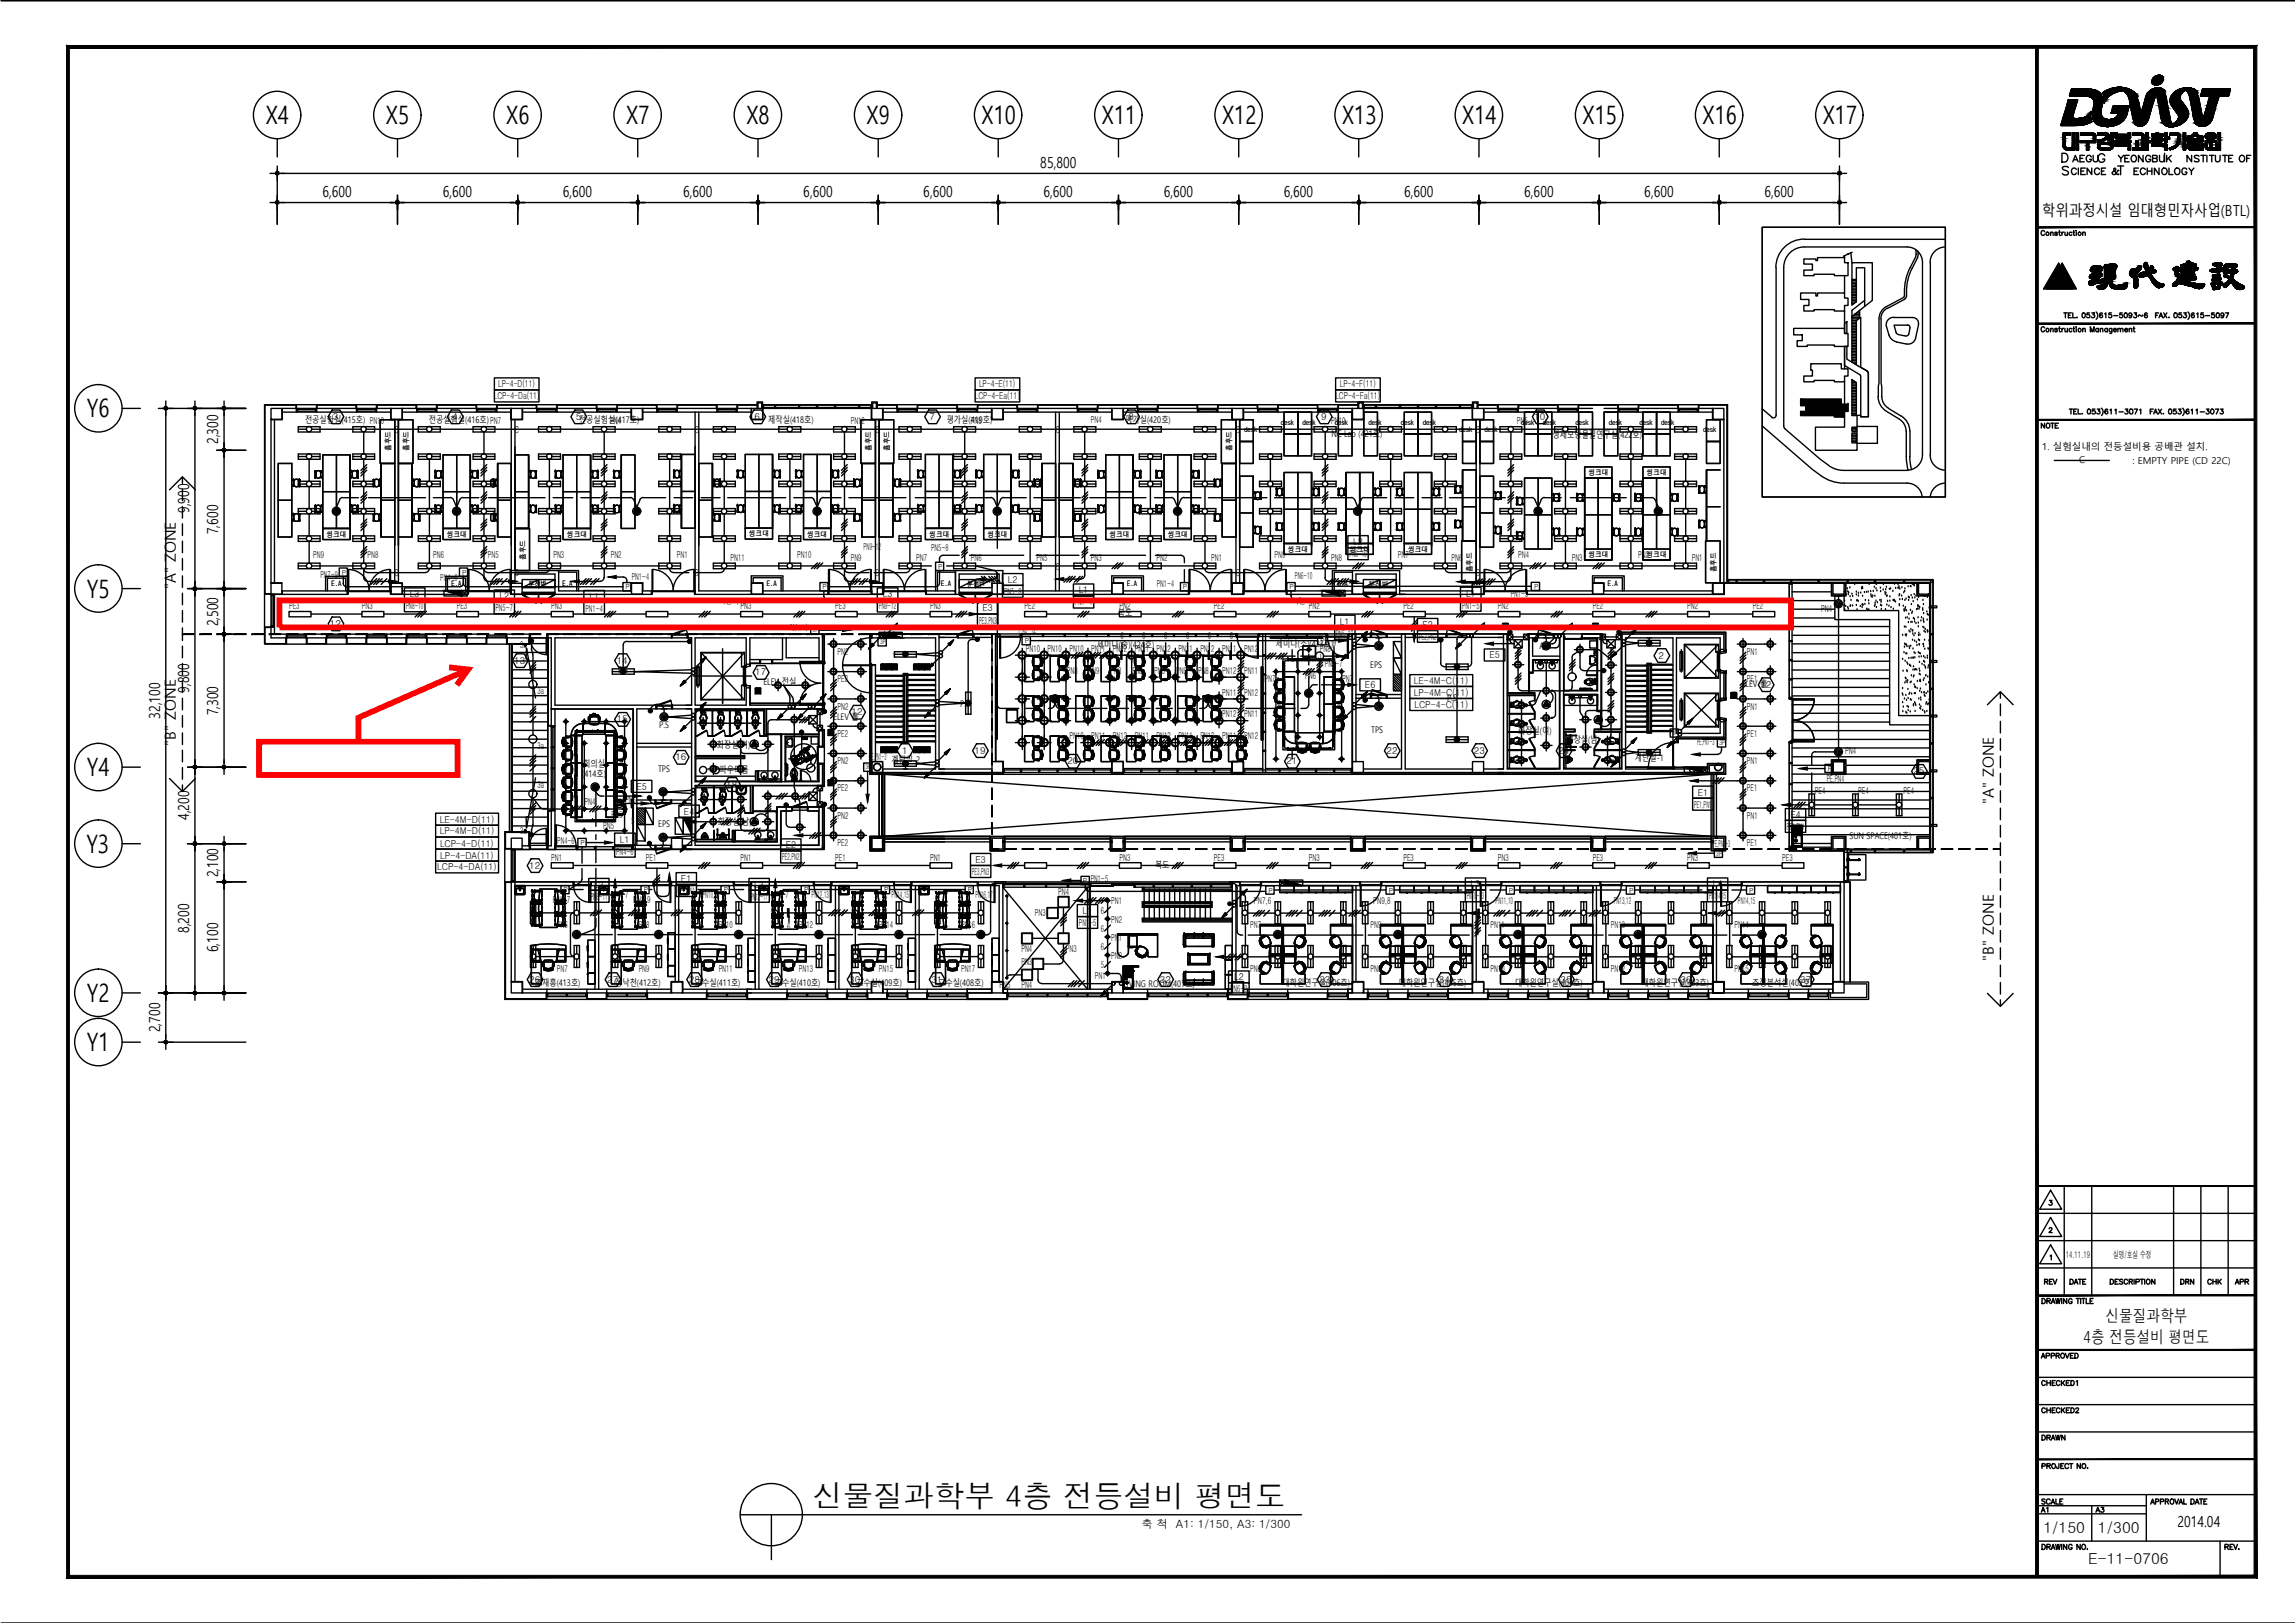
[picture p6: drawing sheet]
<svg xmlns="http://www.w3.org/2000/svg" width="420mm" height="297mm" viewBox="0 0 420 297" stroke-linecap="round" stroke-linejoin="round" font-family="sans-serif">
<defs><g id="words">
<text font-size="5.6" x="148.8" y="275.9">신물질과학부 4층 전등설비 평면도</text>
<g font-size="4.6">
<text x="48.6" y="22.7">X4</text>
<text x="70.7" y="22.7">X5</text>
<text x="92.7" y="22.7">X6</text>
<text x="114.6" y="22.7">X7</text>
<text x="136.7" y="22.7">X8</text>
<text x="158.7" y="22.7">X9</text>
<text x="179.7" y="22.7">X10</text>
<text x="201.7" y="22.7">X11</text>
<text x="223.7" y="22.7">X12</text>
<text x="245.7" y="22.7">X13</text>
<text x="267.7" y="22.7">X14</text>
<text x="289.7" y="22.7">X15</text>
<text x="311.7" y="22.7">X16</text>
<text x="333.7" y="22.7">X17</text>
<text x="15.9" y="76.4">Y6</text>
<text x="15.9" y="109.4">Y5</text>
<text x="15.9" y="142.1">Y4</text>
<text x="15.8" y="156">Y3</text>
<text x="15.9" y="183.4">Y2</text>
<text x="15.9" y="192.3">Y1</text>
</g>
<text font-size="4.4" x="386.6" y="33.2">T</text>
<g font-size="4">
<text x="398.3" y="236.4">DRN</text>
<text x="403.2" y="236.4">CHK</text>
<text x="372.9" y="278">A1</text>
<text x="382.8" y="278">A3</text>
</g>
<g font-size="3.1">
<text x="381.4" y="245.8">4층 전등설비 평면도</text>
<text x="385.4" y="242">신물질과학부</text>
</g>
<g font-size="2.8">
<text x="190.5" y="30.7">85,800</text>
<text x="59.1" y="36">6,600</text>
<text x="81.1" y="36">6,600</text>
<text x="103" y="36">6,600</text>
<text x="125.1" y="36">6,600</text>
<text x="147.1" y="36">6,600</text>
<text x="169" y="36">6,600</text>
<text x="191.1" y="36">6,600</text>
<text x="213.1" y="36">6,600</text>
<text x="235" y="36">6,600</text>
<text x="257" y="36">6,600</text>
<text x="279.1" y="36">6,600</text>
<text x="301" y="36">6,600</text>
<text x="323" y="36">6,600</text>
<text x="373.9" y="39.6">학위과정시설 임대형민자사업(BTL)</text>
<text x="40" y="81.3" transform="rotate(-90 40 81.3)">2,300</text>
<text x="34.6" y="93.9" transform="rotate(-90 34.6 93.9)">9,900</text>
<text x="40" y="97.8" transform="rotate(-90 40 97.8)">7,600</text>
<text x="32.2" y="107.9" transform="rotate(-90 32.2 107.9)">&quot;A&quot; ZONE</text>
<text x="40" y="114.6" transform="rotate(-90 40 114.6)">2,500</text>
<text x="29.3" y="131.6" transform="rotate(-90 29.3 131.6)">32,100</text>
<text x="34.6" y="126.8" transform="rotate(-90 34.6 126.8)">9,800</text>
<text x="40" y="130.9" transform="rotate(-90 40 130.9)">7,300</text>
<text x="32.2" y="136.5" transform="rotate(-90 32.2 136.5)">&quot;B&quot; ZONE</text>
<text x="365" y="147.2" transform="rotate(-90 365 147.2)">&quot;A&quot; ZONE</text>
<text x="34.6" y="150.1" transform="rotate(-90 34.6 150.1)">4,200</text>
<text x="40" y="160.6" transform="rotate(-90 40 160.6)">2,100</text>
<text x="34.6" y="170.8" transform="rotate(-90 34.6 170.8)">8,200</text>
<text x="40" y="174.3" transform="rotate(-90 40 174.3)">6,100</text>
<text x="365" y="175.8" transform="rotate(-90 365 175.8)">&quot;B&quot; ZONE</text>
<text x="29.3" y="188.9" transform="rotate(-90 29.3 188.9)">2,700</text>
<text x="374.1" y="280.6">1/150</text>
<text x="384.1" y="280.6">1/300</text>
<text x="398.7" y="279.4">2014.04</text>
<text x="382.3" y="286.3">E-11-0706</text>
</g>
<text font-size="2.1" x="209" y="279.7">축 척 A1: 1/150, A3: 1/300</text>
<g font-size="1.7">
<text x="91.2" y="70.9">LP-4-D(11)</text>
<text x="179.2" y="70.9">LP-4-E(11)</text>
<text x="245.3" y="70.9">LP-4-F(11)</text>
<text x="55.8" y="77.5">전공실험실(415호) PN10</text>
<text x="60.9" y="76.8">3</text>
<text x="78.5" y="77.5">전공실험실(416호)PN7</text>
<text x="82.8" y="76.8">4</text>
<text x="90.4" y="73.1">LCP-4-Da(11)</text>
<text x="105.4" y="76.8">5</text>
<text x="106" y="77.5">전공실험실(417호)</text>
<text x="111.7" y="77.6">PN4</text>
<text x="138.1" y="76.8">6</text>
<text x="140.6" y="77.5">제작실(418호)</text>
<text x="155.7" y="77.6">PN12</text>
<text x="170.2" y="76.8">7</text>
<text x="173.3" y="77.5">평가실(419호)</text>
<text x="177.7" y="77.6">PN8</text>
<text x="178.5" y="73.1">LCP-4-Ea(11)</text>
<text x="199.7" y="77.4">PN4</text>
<text x="206" y="77.5">평가실(420호)</text>
<text x="206.6" y="76.8">8</text>
<text x="241.9" y="76.8">9</text>
<text x="243.7" y="77.6">PN10</text>
<text x="244.5" y="73.1">LCP-4-Fa(11)</text>
<text x="277.7" y="77.6">PN5</text>
<text x="280.9" y="76.8">10</text>
<text x="72.2" y="79.2">C</text>
<text x="94.2" y="79.2">C</text>
<text x="127.2" y="79.2">C</text>
<text x="160.2" y="79.2">C</text>
<text x="193.3" y="79.2">C</text>
<text x="226.2" y="79.2">C</text>
<text x="243.8" y="80">NC Lab (421호)</text>
<text x="270.2" y="79.2">C</text>
<text x="284.2" y="80.2">생체모방물질연구실(422호)</text>
<text x="373.9" y="82.4">1. 실험실내의 전등설비용 공배관 설치.</text>
<text x="380.6" y="84.8">C</text>
<text x="390.4" y="84.9">: EMPTY PIPE (CD 22C)</text>
<text x="158.1" y="100.7">PN9~12</text>
<text x="170.5" y="100.9">PN5~8</text>
<text x="247.1" y="102">PN6~10</text>
<text x="247.7" y="99.8">L2</text>
<text x="57.3" y="102.2">PN9</text>
<text x="58.7" y="105.7">PN7~9</text>
<text x="67.3" y="102.2">PN8</text>
<text x="72.2" y="105.5">C</text>
<text x="79.3" y="102.2">PN6</text>
<text x="80.6" y="106.4">PN4~6</text>
<text x="89.3" y="102.2">PN5</text>
<text x="94.2" y="105.5">C</text>
<text x="101.3" y="102.2">PN3</text>
<text x="111.8" y="102.2">PN2</text>
<text x="115.7" y="106.1">PN1~4</text>
<text x="123.9" y="102.2">PN1</text>
<text x="127.2" y="105.4">C</text>
<text x="133.7" y="102.6">PN11</text>
<text x="145.9" y="102.2">PN10</text>
<text x="155.7" y="102.6">PN9</text>
<text x="160.2" y="105.5">C</text>
<text x="167.7" y="102.6">PN7</text>
<text x="177.7" y="102.6">PN6</text>
<text x="184.5" y="106.7">L2</text>
<text x="189.7" y="102.6">PN5</text>
<text x="193.3" y="104.3">C</text>
<text x="199.7" y="102.6">PN3</text>
<text x="211.7" y="102.6">PN2</text>
<text x="211.8" y="107.5">PN1~4</text>
<text x="221.7" y="102.6">PN1</text>
<text x="226.2" y="105.5">C</text>
<text x="233.3" y="102.2">PN9</text>
<text x="237.1" y="106">PN6~10</text>
<text x="243.7" y="102.6">PN8</text>
<text x="255.9" y="102.2">PN7</text>
<text x="265.7" y="102.6">PN6</text>
<text x="270.2" y="105.5">C</text>
<text x="277.9" y="102.2">PN4</text>
<text x="287.7" y="102.6">PN3</text>
<text x="299.9" y="102.2">PN2</text>
<text x="309.7" y="102.6">PN1</text>
<text x="52.9" y="111.5">PE3</text>
<text x="66.3" y="111.5">PN3</text>
<text x="74.3" y="111.5">PN8~10</text>
<text x="75.1" y="109.3">L3</text>
<text x="83.6" y="111.5">PE3</text>
<text x="90.7" y="111.9">PN5~7</text>
<text x="91.4" y="109.7">L2</text>
<text x="100.9" y="111.5">PN3</text>
<text x="107.2" y="112">PN1~4</text>
<text x="107.9" y="109.8">L1</text>
<text x="135.6" y="111.5">PN3</text>
<text x="152.9" y="111.5">PE3</text>
<text x="160.9" y="111.5">PN9~12</text>
<text x="161.6" y="109.3">L3</text>
<text x="170.3" y="111.5">PN3</text>
<text x="179.9" y="111.9">E3</text>
<text x="183.8" y="108.9">PN5~8</text>
<text x="187.6" y="111.5">PE2</text>
<text x="196.8" y="110.8">PN1~4</text>
<text x="197.5" y="108.6">L1</text>
<text x="204.6" y="112.8">복도</text>
<text x="204.9" y="111.5">PN2</text>
<text x="222.3" y="111.5">PE2</text>
<text x="239.6" y="111.5">PN2</text>
<text x="256.9" y="111.5">PE2</text>
<text x="267.7" y="111.4">PN1~5</text>
<text x="268.4" y="109.2">L1</text>
<text x="274.2" y="111.5">PN2</text>
<text x="276.6" y="109.2">PN1~5</text>
<text x="291.6" y="111.5">PE2</text>
<text x="308.9" y="111.5">PN2</text>
<text x="320.9" y="111.5">PE2</text>
<text x="333.4" y="112">PN4</text>
<text x="60.4" y="114.8">12</text>
<text x="95.2" y="118.6">3a</text>
<text x="144.7" y="115.5">PE,PN1~3</text>
<text x="153.3" y="119.9">PN2</text>
<text x="179.2" y="114.1">PE3,PN3</text>
<text x="186.5" y="115.9">PN8~12</text>
<text x="187.8" y="119.3">PN10</text>
<text x="191.8" y="119.3">PN10</text>
<text x="195.8" y="119.3">PN10</text>
<text x="199.8" y="119.3">PN11</text>
<text x="200.8" y="118.6">세미나(중)(424호)</text>
<text x="203.8" y="119.3">PN12</text>
<text x="205.1" y="117">6</text>
<text x="207.8" y="119.3">PN11</text>
<text x="209.1" y="117">6</text>
<text x="211.8" y="119.3">PN12</text>
<text x="213.1" y="117">6</text>
<text x="215.8" y="119.3">PN11</text>
<text x="217.1" y="117">6</text>
<text x="219.8" y="119.3">PN12</text>
<text x="221.1" y="117">6</text>
<text x="223.8" y="119.3">PN11</text>
<text x="225.1" y="117">6</text>
<text x="227.8" y="119.3">PN12</text>
<text x="233.6" y="118.3">세미나(소)(423호)9</text>
<text x="241.6" y="119.2">PN8</text>
<text x="244.6" y="116.5">PN5~12</text>
<text x="245.3" y="114.3">L1</text>
<text x="259.8" y="117.1">PE2,PN2</text>
<text x="260.4" y="114.9">E2</text>
<text x="281.9" y="118.8">A.V</text>
<text x="319.8" y="119.9">PN1</text>
<text x="94.1" y="121.4">13</text>
<text x="112.9" y="121.4">14</text>
<text x="113.2" y="123.2">P.S</text>
<text x="138.3" y="123.6">17</text>
<text x="139.8" y="125.4">ELEV 전실</text>
<text x="153.3" y="124.9">PE2</text>
<text x="195.3" y="123.3">PN8</text>
<text x="199.3" y="123.3">PN9</text>
<text x="203.3" y="123.3">PN8</text>
<text x="207.3" y="123.3">PN9</text>
<text x="211.3" y="123.3">PN8</text>
<text x="215.3" y="123.3">PN9</text>
<text x="219.3" y="123.3">PN8</text>
<text x="223.8" y="123.3">PN12</text>
<text x="227.8" y="123.3">PN11</text>
<text x="231.5" y="124.8">PN7</text>
<text x="239" y="124.3">PN6</text>
<text x="242.6" y="122.1">PN5~7</text>
<text x="245.7" y="124.8">PN7</text>
<text x="249.9" y="126">E6</text>
<text x="250.9" y="122.3">EPS</text>
<text x="258.9" y="125.2">LE-4M-C(11)</text>
<text x="272.7" y="120.5">E5</text>
<text x="303.7" y="120.6">2</text>
<text x="318.9" y="125.7">ELEV 홀</text>
<text x="319.8" y="124.9">PE1</text>
<text x="322.3" y="125.9">12</text>
<text x="98.4" y="127">3a</text>
<text x="152.6" y="131.7">ELEV 홀</text>
<text x="153.3" y="129.9">PN2</text>
<text x="155.9" y="130.9">12</text>
<text x="175.8" y="129.4">P.S</text>
<text x="223.8" y="131.3">PN12</text>
<text x="223.8" y="127.3">PN11</text>
<text x="227.8" y="131.3">PN11</text>
<text x="227.8" y="127.3">PN12</text>
<text x="258.9" y="127.4">LP-4M-C(11)</text>
<text x="259" y="129.6">LCP-4-C(11)</text>
<text x="265" y="128.3">P.S</text>
<text x="319.8" y="129.9">PN1</text>
<text x="98.4" y="137">3a</text>
<text x="112.9" y="132.2">15</text>
<text x="120.7" y="133.2">P.S</text>
<text x="131.2" y="136.9">화장실(여)</text>
<text x="153.3" y="134.9">PE2</text>
<text x="165.1" y="137.9">1</text>
<text x="178.4" y="138">19</text>
<text x="195.8" y="135.3">PN10</text>
<text x="199.8" y="135.3">PN11</text>
<text x="203.8" y="135.3">PN12</text>
<text x="207.8" y="135.3">PN11</text>
<text x="211.8" y="135.3">PN12</text>
<text x="215.8" y="135.3">PN11</text>
<text x="219.8" y="135.3">PN12</text>
<text x="223.8" y="135.3">PN11</text>
<text x="227.8" y="135.3">PN12</text>
<text x="251" y="134.1">TPS</text>
<text x="253.8" y="137.9">22</text>
<text x="269.8" y="138">23</text>
<text x="277.9" y="134.3">화장실(여)</text>
<text x="285.3" y="137.9">24</text>
<text x="286.8" y="136">화장실(남)</text>
<text x="310.7" y="136.4">PE,PN1~3</text>
<text x="319.8" y="134.9">PE1</text>
<text x="337.8" y="137.9">PN4</text>
<text x="106.6" y="142.2">(414호)</text>
<text x="106.8" y="140.4">회의실</text>
<text x="120.5" y="141.4">TPS</text>
<text x="123.7" y="139.1">16</text>
<text x="131.7" y="141.5">파우더룸</text>
<text x="153.3" y="139.9">PN2</text>
<text x="159.1" y="139.1">PE,PN1~3</text>
<text x="163.2" y="139.7">계단실-2</text>
<text x="195.4" y="139.9">20</text>
<text x="235.5" y="139.9">21</text>
<text x="299.3" y="139.3">계단실-1</text>
<text x="319.8" y="139.9">PN1</text>
<text x="334.4" y="143.2">PE,PN4</text>
<text x="350.3" y="141.7">25</text>
<text x="98.4" y="144.3">3a</text>
<text x="107" y="147.3">PN4</text>
<text x="111.9" y="149.6">PN5</text>
<text x="114.4" y="146.9">PN6</text>
<text x="116.5" y="144.6">E5</text>
<text x="125.2" y="149.1">E4</text>
<text x="133" y="144.1">18</text>
<text x="153.3" y="144.9">PE2</text>
<text x="153.3" y="149.8">PN2</text>
<text x="310.2" y="147.8">PE1,PN1</text>
<text x="310.8" y="145.6">E1</text>
<text x="319.8" y="144.9">PE1</text>
<text x="319.8" y="149.8">PN1</text>
<text x="327.8" y="149.7">E4</text>
<text x="332.3" y="145.3">PE4</text>
<text x="340.2" y="145.3">PE4</text>
<text x="348.5" y="145.3">PE4</text>
<text x="80.5" y="150.6">LE-4M-D(11)</text>
<text x="80.5" y="152.7">LP-4M-D(11)</text>
<text x="80.6" y="154.9">LCP-4-D(11)</text>
<text x="95.2" y="152.6">3a</text>
<text x="102" y="154.5">PN4~6</text>
<text x="110.4" y="151.7">PN5</text>
<text x="113.5" y="154.2">L1</text>
<text x="115.5" y="150.9">5</text>
<text x="120.5" y="151.3">EPS</text>
<text x="131.4" y="150.9">화장실(남)</text>
<text x="143.8" y="155.3">E2</text>
<text x="153.3" y="154.8">PE2</text>
<text x="313.6" y="155.1">PE,PN1~3</text>
<text x="319.8" y="154.8">PE1</text>
<text x="327.2" y="151.9">PE4,PN4</text>
<text x="338.6" y="153.5">SUN SPACE(401호)</text>
<text x="80.1" y="159.3">LCP-4-DA(11)</text>
<text x="80.6" y="157.1">LP-4-DA(11)</text>
<text x="96.9" y="159">12</text>
<text x="100.9" y="157.5">PN1</text>
<text x="112.8" y="156.4">PN4~6</text>
<text x="118.2" y="157.5">PE1</text>
<text x="124.7" y="161.4">E1</text>
<text x="135.6" y="157.5">PN1</text>
<text x="143.2" y="157.5">PE2,PN2</text>
<text x="152.9" y="157.5">PE1</text>
<text x="170.3" y="157.5">PN1</text>
<text x="177.9" y="160.1">PE3,PN3</text>
<text x="178.6" y="157.9">E3</text>
<text x="199.7" y="161.4">PN1~5</text>
<text x="204.9" y="157.5">PN3</text>
<text x="211.5" y="158.8">복도</text>
<text x="222.3" y="157.5">PE3</text>
<text x="239.6" y="157.5">PN3</text>
<text x="256.9" y="157.5">PE3</text>
<text x="274.2" y="157.5">PN3</text>
<text x="291.6" y="157.5">PE3</text>
<text x="308.9" y="157.5">PN3</text>
<text x="326.3" y="157.5">PE3</text>
<text x="101.2" y="165.3">PN6,7</text>
<text x="108.1" y="164.7">PN6~11</text>
<text x="108.8" y="162.5">L2</text>
<text x="114.5" y="164.3">7</text>
<text x="115.9" y="165.3">PN8,9</text>
<text x="124" y="163.6">PE1,PN1</text>
<text x="128.6" y="164.3">PN10,11</text>
<text x="137.4" y="164.7">PN12~17</text>
<text x="138.1" y="162.5">L3</text>
<text x="143.8" y="164.3">7</text>
<text x="148.6" y="164.3">PN12,13</text>
<text x="163.2" y="164.3">PN14,15</text>
<text x="178.6" y="164.3">PN16,17</text>
<text x="189.4" y="167.7">PN3</text>
<text x="193.7" y="163.9">PN4</text>
<text x="198.2" y="167.3">L1</text>
<text x="201.5" y="167.2">6</text>
<text x="203.4" y="165.5">PN1</text>
<text x="229.6" y="165.4">PN7,6</text>
<text x="251.4" y="165.4">PN9,8</text>
<text x="268.5" y="164.6">PN10~13</text>
<text x="269.2" y="162.4">L3</text>
<text x="273.8" y="165.4">PN11,10</text>
<text x="295.4" y="165.4">PN13,12</text>
<text x="312.9" y="164.6">PN114,15</text>
<text x="313.6" y="162.4">L4</text>
<text x="318.2" y="165.4">PN14,15</text>
<text x="101.9" y="169.8">PN6</text>
<text x="116.9" y="169.8">PN8</text>
<text x="131.6" y="169.8">PN10</text>
<text x="144.1" y="170.2">6</text>
<text x="146.3" y="169.8">PN12</text>
<text x="160.9" y="169.8">PN14</text>
<text x="175.9" y="169.8">PN16</text>
<text x="197.5" y="169.5">PN1~5</text>
<text x="201.5" y="170.5">6</text>
<text x="201.5" y="173.8">6</text>
<text x="203.4" y="168.9">PN2</text>
<text x="203.4" y="172.2">PN1</text>
<text x="228.9" y="169.9">PN7</text>
<text x="250.9" y="169.9">PN9</text>
<text x="272.9" y="169.9">PN11</text>
<text x="294.9" y="169.9">PN13</text>
<text x="317.5" y="169.9">PN14</text>
<text x="96.9" y="179.8">26</text>
<text x="101.9" y="177.8">PN7</text>
<text x="111.2" y="179.8">27</text>
<text x="116.9" y="177.8">PN9</text>
<text x="126.1" y="179.8">28</text>
<text x="131.6" y="177.8">PN11</text>
<text x="140.7" y="179.8">29</text>
<text x="146.3" y="177.8">PN13</text>
<text x="155.5" y="179.8">30</text>
<text x="160.9" y="177.8">PN15</text>
<text x="170.5" y="179.8">31</text>
<text x="175.9" y="177.8">PN17</text>
<text x="187" y="176.7">PN3</text>
<text x="187" y="174.2">PN4</text>
<text x="195.2" y="174.2">PN3</text>
<text x="200.4" y="179.1">PN1</text>
<text x="201.5" y="177.2">5</text>
<text x="203.4" y="175.5">PN2</text>
<text x="212.3" y="179.8">32</text>
<text x="225.9" y="179.4">L2</text>
<text x="228.9" y="177.9">PN6</text>
<text x="241.6" y="179.8">33</text>
<text x="250.9" y="177.9">PN8</text>
<text x="263.4" y="179.8">34</text>
<text x="272.9" y="177.9">PN10</text>
<text x="285.7" y="179.8">35</text>
<text x="294.9" y="177.9">PN12</text>
<text x="307.7" y="179.8">36</text>
<text x="317.5" y="177.9">PN15</text>
<text x="329.6" y="179.8">37</text>
<text x="97.9" y="180.4">조재흥(413호)</text>
<text x="112.6" y="180.4">정낙천(412호)</text>
<text x="127.2" y="180.4">교수실(411호)</text>
<text x="141.9" y="180.4">교수실(410호)</text>
<text x="156.8" y="180.4">교수실(409호)</text>
<text x="171.7" y="180.4">교수실(408호)</text>
<text x="183" y="180.8">PN5</text>
<text x="187" y="180.8">PN4</text>
<text x="205.7" y="180.7">LIVING ROOM(407호)</text>
<text x="225.2" y="181.6">PN6~9</text>
<text x="234.8" y="180.4">대학원연구실(406호)</text>
<text x="256.1" y="180.4">대학원연구실(405호)</text>
<text x="277.4" y="180.4">대학원연구실(404호)</text>
<text x="300.5" y="180.4">대학원연구실(403호)</text>
<text x="320.8" y="180.4">조정분석실(402호)</text>
<text x="378.2" y="230.2">14.11.19</text>
<text x="386.8" y="230.2">실명/호실 수정</text>
</g>
<g font-size="1.4">
<text x="234.5" y="77.7">desk</text>
<text x="238.5" y="77.7">desk</text>
<text x="244.4" y="77.7">desk</text>
<text x="250.5" y="77.7">desk</text>
<text x="256.5" y="77.7">desk</text>
<text x="260.5" y="77.7">desk</text>
<text x="278.5" y="77.7">desk</text>
<text x="282.4" y="77.7">desk</text>
<text x="288.4" y="77.7">desk</text>
<text x="294.5" y="77.7">desk</text>
<text x="300.1" y="77.7">desk</text>
<text x="304.1" y="77.7">desk</text>
<text x="71.5" y="82.6" transform="rotate(-90 71.5 82.6)">흄후드</text>
<text x="74.8" y="82.6" transform="rotate(-90 74.8 82.6)">흄후드</text>
<text x="159.5" y="82.6" transform="rotate(-90 159.5 82.6)">흄후드</text>
<text x="162.9" y="82.6" transform="rotate(-90 162.9 82.6)">흄후드</text>
<text x="225.5" y="82.6" transform="rotate(-90 225.5 82.6)">흄후드</text>
<text x="227.8" y="79.1">desk</text>
<text x="267.1" y="79.1">desk</text>
<text x="271.8" y="79.1">desk</text>
<text x="311.8" y="79.1">desk</text>
<text x="290.8" y="86.9">씽크대</text>
<text x="301.5" y="86.9">씽크대</text>
<text x="59.8" y="98.2">씽크대</text>
<text x="81.8" y="98.2">씽크대</text>
<text x="103.8" y="98.2">씽크대</text>
<text x="137.1" y="98.2">씽크대</text>
<text x="147.8" y="98.2">씽크대</text>
<text x="170.1" y="98.2">씽크대</text>
<text x="180.8" y="98.2">씽크대</text>
<text x="203.1" y="98.2">씽크대</text>
<text x="213.8" y="98.2">씽크대</text>
<text x="235.8" y="101">씽크대</text>
<text x="247.1" y="101">씽크대</text>
<text x="257.8" y="101">씽크대</text>
<text x="290.8" y="102">씽크대</text>
<text x="301.5" y="102">씽크대</text>
<text x="60.7" y="107.3">E.A</text>
<text x="82.7" y="107.3">E.A</text>
<text x="96.2" y="102.5" transform="rotate(-90 96.2 102.5)">흄후드</text>
<text x="96.7" y="107.5">분전반</text>
<text x="103" y="107.3">E.A</text>
<text x="140.4" y="107.3">E.A</text>
<text x="172.3" y="107.3">E.A</text>
<text x="177" y="107.5">분전반</text>
<text x="206.4" y="107.3">E.A</text>
<text x="244.9" y="107.3">E.A</text>
<text x="250.5" y="107.5">분전반</text>
<text x="269.5" y="104.8" transform="rotate(-90 269.5 104.8)">흄후드</text>
<text x="294.3" y="107.3">E.A</text>
<text x="314.2" y="104.8" transform="rotate(-90 314.2 104.8)">흄후드</text>
<text x="131.7" y="110.6">비상샤워</text>
<text x="236.6" y="110.6">비상샤워</text>
<text x="241.3" y="120.6">J</text>
<text x="113.2" y="147.6">J</text>
</g>
<g font-size="1.3">
<text x="62.6" y="105.2">P</text>
<text x="84.6" y="105.2">P</text>
<text x="114.5" y="107.9">P</text>
<text x="150.6" y="107.9">P</text>
<text x="171.7" y="104.1">P</text>
<text x="216.6" y="107.9">P</text>
<text x="236.1" y="107.9">P</text>
<text x="280.8" y="107.8">P</text>
<text x="148.8" y="115.7">3P</text>
<text x="161.1" y="117.9">3P</text>
<text x="187.6" y="117.7">P</text>
<text x="241.7" y="117.7">P</text>
<text x="306.1" y="134.6">3P</text>
<text x="314.8" y="136.4">3P</text>
<text x="158.5" y="140.8">3P</text>
<text x="334.6" y="141.1">P</text>
<text x="106.3" y="154.7">P</text>
<text x="198.2" y="161.6">P</text>
<text x="314.2" y="156.6">3P</text>
<text x="103.2" y="163.3">P</text>
<text x="117.9" y="163.3">P</text>
<text x="132.5" y="163.3">P</text>
<text x="147.2" y="163.3">P</text>
<text x="161.8" y="163.3">P</text>
<text x="177.2" y="163.3">P</text>
<text x="232.2" y="163.4">P</text>
<text x="254.3" y="163.4">P</text>
<text x="276.2" y="163.4">P</text>
<text x="298.2" y="163.4">P</text>
<text x="320.3" y="163.4">P</text>
</g>
</g></defs>
<!-- layer: 9 -->
<g fill="none" stroke="#000" stroke-width=".25">
<path d="M50.8 25.4v3.3M50.8 31.1v9.9M51.4 31.7h284.7M51.4 37.1h20.7M72.8 25.4v3.3M72.8 36.4v4.6M73.4 37.1h20.7M94.8 25.4v3.3M94.8 36.4v4.6M95.4 37.1h20.7M116.8 25.4v3.3M116.8 36.4v4.6"/>
<path d="M117.4 37.1h20.7M138.8 25.4v3.3M138.8 36.4v4.6M139.4 37.1h20.7M160.8 25.4v3.3M160.8 36.4v4.6M161.4 37.1h20.7M182.8 25.4v3.3M182.8 36.4v4.6M183.4 37.1h20.7M204.8 25.4v3.3M204.8 36.4v4.6"/>
<path d="M205.4 37.1h20.7M226.8 25.4v3.3M226.8 36.4v4.6M227.4 37.1h20.7M248.8 25.4v3.3M248.8 36.4v4.6M249.4 37.1h20.7M270.8 25.4v3.3M270.8 36.4v4.6M271.4 37.1h20.7M292.8 25.4v3.3M292.8 36.4v4.6"/>
<path d="M293.4 37.1h20.7M314.7 25.4v3.3M314.7 36.4v4.6M315.4 37.1h20.7M336.8 25.4v3.3M336.8 31.1v9.9M22.4 74.7h3.3M29.7 74.7h15.3M30.4 75.4v105.6M35.7 75.4v31.7M41 75.4v6.3M49.6 74.7h2v2h-2z"/>
<path d="M49.6 76.7v30.1M50.2 76.8v29.9M51.7 75.4h2.6v-1.3h-5.9v40.7M54.2 74.7v-.5h-5.7v34.5h1.1M54.3 74.7h-2.6v2.1h-2.1M58 74.7h7.3M58 74.1h7.3v1.3h-7.3zM58 74.7v-.5h7.2v.5M68.9 74.7v-.6h7.4v1.3h-2.6M68.9 74.7v.7h2.6M68.9 74.7h2.6M69 74.7v-.5h7.2v.5"/>
<path d="M72.3 76.7v30.1M72.9 76.7v30.1M73.7 74.7h2.6M79.9 74.7v.7h7.3v-.7M79.9 74.7h7.3M79.9 74.7v-.6h7.3v.6M80.1 74.7v-.5h7.1v.5M90.9 74.7v-.6h7.4v1.3h-2.6M90.9 74.7v.7h2.6M90.9 74.7h2.6M91 74.7v-.5h7.2v.5M93.6 74.7l-.1 32.1"/>
<path d="M94.3 76.8v27.6M95.7 74.7h2.6M101.9 74.7v.7h7.4v-.7M101.9 74.7h7.4M101.9 74.7v-.6h7.4v.6M102 74.7v-.5h7.2v.5M112.9 74.7v-.6h7.4v1.3h-2.6M112.9 74.7v.7h2.6M112.9 74.7h2.6M113 74.7v-.5h7.2v.5M115.6 74.7h2v2h-2zM115.6 74.7l-.1 2.1h2.2l-.1-2.1"/>
<path d="M117.7 74.7h2.6M124 74.7v.7h7.3v-.7M124 74.7h7.3M124 74.7v-.6h7.3v.6M124 74.7v-.5h7.1v.5M127.3 75.4v33.4M127.9 75.4v32.7h9.6M134.9 74.7v.7h2.6M134.9 74.7h2.6M137.6 74.7h2v2h-2zM137.6 74.7l-.1 2.1h2.2l-.1-2.1M138.6 74.7v-1.1h1v1.1"/>
<path d="M138.6 74.2h-3.6v.5M138.6 74.1h-3.7v.6M138.8 74.7v-1h.6v1M139.6 74.1h.2v.5h-.2zM139.6 74.1h20h-.2v.5h.2v-.5M139.6 74.7h20v-1.1h1v1.1M139.6 74.6h20M139.6 74.2h20M141.9 74.1l-.1 .5h.2l-.1-.4M146.3 74.1l-.1 .5h.2l-.1-.4M149.6 74.1l-.1 .1v.4h.2l-.1-.4M152.9 74.1l-.1 .1v.4h.2l-.1-.4"/>
<path d="M157.3 74.1l-.1 .1v.4h.2l-.1-.4M159.8 74.7v-1h.6v1M160.3 76.8v29.9M160.6 74.2h3.6v.5M160.6 74.1h3.7v1.3h-2.6M161 76.8v29.9M161.7 74.7h2.6M167.9 74.7v.7h7.4v-.7M167.9 74.7h7.4M167.9 74.7v-.6h7.4v.6M168 74.7v-.5h7.2v.5M178.9 74.7v-.6h7.4v1.3h-2.6"/>
<path d="M178.9 74.7v.7h2.6M178.9 74.7h2.6M179 74.7v-.5h7.2v.5M183.7 74.7h2.6M189.9 74.7v.7h7.4v-.7M189.9 74.7h7.4M189.9 74.7v-.6h7.4v.6M190 74.7v-.5h7.1v.5M193.3 75.4v32.7M193.9 75.4v32.7M200.9 74.7v-.6h7.4v1.3h-2.6M200.9 74.7v.7h2.6"/>
<path d="M200.9 74.7h2.6M201 74.7v-.5h7.2v.5M205.7 74.7h2.6M211.9 74.7v.7h7.3v-.7M211.9 74.7h7.3M211.9 74.7v-.6h7.3v.6M212 74.7v-.5h7.2v.5M222.9 74.7v-.6h7.4v1.3h-2.6M222.9 74.7v.7h2.6M222.9 74.7h2.6M223 74.7v-.5h7.2v.5M226.3 76.8v30"/>
<path d="M226.9 76.8v30M227.7 74.7h2.6M233.9 74.7v.7h7.4v-.7M233.9 74.7h7.4M233.9 74.7v-.6h7.4v.6M234 74.7v-.5h7.2v.5M244.9 74.7v.7h2.6M244.9 74.7h2.6M248.6 74.1h-3.7v.6M248.6 74.2h-3.6v.5M248.6 74.7v-1.1h1v1.1h20v-1.1h1v1.1M248.8 74.7v-1h.6v1"/>
<path d="M249.6 74.1v.5h.2v-.5h-.2h20M249.6 74.6h20M249.6 74.2h20M251.9 74.1l.1 .1v.4h-.2l.1-.4M256.3 74.1l.1 .1v.4h-.2l.1-.4M259.6 74.1l.1 .1v.4h-.2l.1-.4M262.9 74.1l.1 .1v.4h-.2l.1-.4M267.3 74.1l.1 .5h-.2l.1-.4M269.4 74.1h.2v.5h-.2zM269.7 74.7v-1h.7v1M270.3 76.8v29.9M270.6 74.2h3.6v.5"/>
<path d="M270.6 74.1h3.7v1.3h-2.6M270.9 76.8v29.9M271.7 74.7h2.6M277.9 74.7v.7h7.3v-.7M277.9 74.7h7.3M277.9 74.7v-.6h7.3v.6M278 74.7v-.5h7.2v.5M288.9 74.7v-.6h7.3v1.3h-2.5M288.9 74.7v.7h2.6M288.9 74.7h2.6M289 74.7v-.5h7.2v.5M293.7 74.7h2.5"/>
<path d="M299.9 74.7v.7h7.4v-.7M299.9 74.7h7.4M299.9 74.7v-.6h7.4v.6M300 74.7v-.5h7.2v.5M310.9 74.7v.7h2.6M310.9 74.7h2.6M310.9 74.7v-.6h5.4v32.7M311 74.7v-.5h5.1v32.4h-.5M313.6 74.7h2v2h-2zM313.6 74.7l-.1 2.1h2.1M315.6 76.7v30.1M40.3 82.4h4.7"/>
<path d="M41 83.1v24M22.4 107.7h3.3M35 107.7h10M35.7 108.4v31.3M40.3 116.1h4.7M41 108.4v7M41 116.7v23M48.4 108.7h1.2M49.6 106.8h2v1.9h-2zM49.6 114.8h-1.1v3h3.8v-1.1M49.6 109v5.5M49.6 106.7l2 .1"/>
<path d="M49.8 109v5.5M50.1 114.8h.1v1.3h38.9v1.8h-3.7v-1.8M50.1 109v5.5M50.2 108.7v6.1M51.6 108.7v.1M51.6 108.1h12M51.7 108.1v.7h-1.6M52.5 116.1v1.8h-4.1v-3.1h1.2v1.9h21.2v-.6M52.5 117.9h3.6M52.6 116.2h3.3M52.6 116.6h3.3M56.1 116.1v1.8h3.7v-1.8"/>
<path d="M56.2 116.7v1.1h3.4v-1.1M59.6 108.1v-2.6h4v3.3h-11.9M59.8 117.9h3.6M59.9 108.1v-2.3h3.4v2.3M60 116.2h3.2M60 116.6h3.2M63.4 116.1v1.8h3.7v-1.2M63.5 116.7v1.1h3.5v-1.1M63.7 108.1h7.8v.2h-7.8zM67.1 116.7v1.2h7.3v-1.2M67.1 117.9h3.7M67.1 116.1v.6"/>
<path d="M67.3 116.2h3.3M67.3 116.6h3.3M70.8 116.7h3.6v1.2h-3.6zM70.9 116.7v1.1h3.4v-1.1M71.5 108.1v-1.4h2.2v2.1h-2.1M71.6 106.8h2v1.9h-2zM74.4 116.7h25.9v38.1M74.4 117.9h3.7M74.4 116.1v.6M74.6 116.2h3.3M74.6 116.6h3.3M78.1 116.1v1.8h3.7v-1.8"/>
<path d="M78.2 116.7v1.1h3.5v-1.1M81.3 108.1h3.2v1h-3.2zM81.3 108.1l3.2 1 1-1M81.6 108.1v-2.6h4v3.3h-11.9M81.8 117.9h3.6M81.9 108.1v-2.3h3.4v2.3M82 116.2h3.2M82 116.6h3.2M84.5 108.1h1v1h-1zM84.5 108.1l1 1M85.5 116.7v1.1h3.5v-1.1M85.7 108.1h7.8v.2h-7.8z"/>
<path d="M89.1 117.9h3.7M89.3 116.2h3.3M89.3 116.6h3.3M92.8 116.1h4.1v1.8h-4.1zM92.9 116.7v1.1h3.9v-1.1M93.3 117.9v34.3M93.5 106.7v1.4h-19.8M93.6 106.8h2v1.9h-2zM93.6 117.9v34.3M93.6 108.8h2.1M93.6 104.4h8.7v3.7h13.3M93.8 117.9h3.1v-1.2h3.4v38h-3.4v-2.5h-3.1z"/>
<path d="M93.8 117.9v34.3M93.8 119.4h6.5M94.3 106.8v-1.7h7.3v3.7h17.7M96.2 117.9v.4M96.9 117.8h3.4M100.3 116.1l22.6-.1v.7h-21.3v12.4h18.5v.6h-3.5v25h3.3v.7M100.4 116.7v16.1h.5M101.9 104.4h4v3.7M102.3 104.7h3.3v3.4M115.5 108.1v-1.4h2.2v1.4M115.6 106.8h2v1.9h-2zM117.6 108.1h1.7"/>
<path d="M119.4 108.1h7.8v.2h-7.8zM122.9 116.1h-22.6v.6h.6v16.2M125.9 116.1h24.7M127.2 108.8h10.3M137.5 106.7h2.2v2.1h-2.2zM137.5 106.7v-1.3h5.8v2.7M137.6 106.8h2v1.9h-2zM137.9 106.7v-1h5.1v2.4M139.7 108.8h19.8M139.7 108.1h11.9v.7M143.3 116.7v4h-1.9M143.9 116.7v3.7h6"/>
<path d="M150.6 116h.3v.3h-.3zM150.6 116.7v-.6v5h-4.2v.3M150.6 116h-24.7v.7h.7v12.4h-3.5v.6h3.5v25h-1.7M150.8 116.3v4.8M150.9 116.3v4.8M151.7 108.1h7.8v.2h-7.8zM159.2 116.7a5 5 0 0 0-4.9 5.1 5 5 0 0 0 4.9 5M159.2 116.6h.4v.2zM159.3 116h.3v.3h-.3zM159.3 116.7h.1v5.1h-.1zM159.3 116.6h.3v.2zM159.3 116.3v.3"/>
<path d="M159.4 116.3v.3M159.5 108.1v-1.4h2.2v1.4M159.6 106.8h2v1.9h-2zM159.6 116h15.7v.7h-3.4M159.6 108.8h2M161 115.7h.9v1h-.9zM161 116.7l.9-1 3.3 1M161 115.7l.9 1M161.7 108.1h7.8v.2h-7.8zM161.9 115.7h3.3v1h-3.3zM171.9 116.1h-12.3v.6h11.7v24h-9.7M171.9 116v24.7h9.7"/>
<path d="M174.9 104.4v4.4v-.7h-5.3v.7h6M174.9 104.7h-3.3v3.4M174.9 104.4h-3.6v3.7M174.9 104.4h8.7v2.4M181.6 106.8h2v1.9h-2zM181.6 116.1h.6v23.3M181.6 116h-3.3v.7h3.3M181.6 116.1v23.3M182.3 116v23.3h1.4v1.6h19.8v-1.6h2.2v1.6h19.8v-1.6h2.2v1.6h19.8v-24.9M182.3 116l-.7 .1M182.3 116.5h.6M182.3 116h.6"/>
<path d="M182.9 106.8v-1.7h-7.3v3.6M183 116.4h3.8v.2h-3.8zM183.7 106.8v2h-2.1M183.7 108.8h19.8M183.7 108.1h19.8M203.5 106.7h2.2v2.1h-2.2zM203.5 106.7v-1.3h5.8v2.7M203.6 106.8h2v1.9h-2zM203.9 106.7v-1h5.1v2.4M205.7 108.1h11.9v.7h-11.9M217.7 108.1h7.8v.2h-7.8zM225.5 108.1v-1.4h2.2v1.4"/>
<path d="M225.6 106.8h2v1.9h-2zM225.6 108.8h2M226.4 116h-39.5v.5h39.5M226.5 116.4h3.8v.2h-3.8zM227.7 108.1h7.8v.2h-7.8zM230.4 116h12.5v.5h-12.5zM231.2 116v25.4M231.7 116v25.4M242 108.1h3.3v1h-3.3zM242 108.1l3.3 1 1-1M243 116.4h3.8v.2h-3.8zM245.3 108.1h1v1h-1z"/>
<path d="M245.3 108.1l1 1M247.5 116l.7 .1M247.5 116h-.6v.5h.6M247.5 108.1h-11.9v.7h11.9M247.6 106.8h2v1.9h-2zM247.6 104.4l-.1 4.4h2.1M247.6 104.7h-3.3v3.4M247.6 104.4h-3.7v3.7M247.6 104.4h8.6v4.4h-.6M248.2 116.1h-.6v23.3M248.2 116h2.7v.7h-2.7M248.2 106.8v-1.7h7.4v3.6"/>
<path d="M248.2 116.1v23.3M256.2 108.1h13.3M256.6 116.1h.7M256.6 116h-2.7v.7h2.7M256.6 116.1v24.6h-7M257.3 108.8h-1.1h13.3M257.3 116h7.5v.7h-7.5M257.3 116.1v24.6h12.3M269.6 106.8h2v1.9h-2zM271.7 108.1v-1.4h-2.2v2.1h2.1M271.7 108.1h7.8v.2h-7.8zM275.3 116h-7.5v.7h7.5"/>
<path d="M276 116h.1v.7h-.1zM276 116.7v10.1h3.9M276 116l-.7 .1M279.7 116h.2v.7h-.2zM279.9 116h1.6v.7h-1.6M279.9 116.7v10M280.6 116.7v3.4h5M281.5 116.1h-1.6v6.9h.7v-2.3h5M284.5 116.1h1.8v24.6h10.6v-24.6h18.7v2.8h-.7v-2.2h-8v17.5h8v-2.1h.7v2.8h-8.7v.8h-.6v-19h-8.7v24h15.3M286.3 116.6v-.6h-1.8v.7h1.1v24h-9.7v-24.6h-.6v24.6h-3.7M286.3 116.6h.2l-.1 .4zM286.4 116.9l3.1 .1z"/>
<path d="M289.5 116.6h.1v.2h-.1zM289.6 116.8h2.8v9.6h-6.1v-9.4M289.8 116.9h-.3l.3 .1M290 117h.3M290 116.9h.3M290.5 117h.3M290.5 116.9h.3M291 117h.3M291 116.9h.3M291 117.3h1.4v1.3h-1.4zM291.5 117h.3M291.5 116.9h.3"/>
<path d="M291.5 106.7v-1.3h5.8v2.7M291.5 108.1h-11.9v.7h11.9M291.6 106.8h2v1.9h-2zM291.8 106.7v-1h5.2v2.4M291.8 118.9l.6 .8M292 116.9h.4l-.4 .1M292.4 118.9l-.6 .8h.6v-.8h-.6v.8M292.5 116.7v9.7h-6.2M293.1 116.7h-3.5v-.6h3.5v14h-.6v-3h-6.2M293.1 108.8h20.4M293.2 116h.1v.7h-.1zM293.2 116h-3.6v.6"/>
<path d="M293.2 116.7v13.4M293.6 108.8h-2.1v-2.1h2.2v1.4h19.8v.7M296.7 116h.1v.7h-.1zM296.7 116v-.3h19.2v3.4M296.8 115.9h19v3.1h-.2M296.8 116.7v16.8h-3.6M296.8 115.9v.1M307.6 119.5h.5v3.1h-.5zM307.6 119.2h.5M307.8 118.9v4.1M308.4 117.9l6.2 6.2h-6.2l6.2-6.2zM308.4 117.9v6.2"/>
<path d="M313.5 108.8h2.2v-2h11.9v21.1l.5 .1v7.7h-.5v20M313.6 106.8h2v1.9h-2zM314.4 119.2h.2v3.6h-.2zM314.4 119.3l-.3 .1v-1.4h-5.7v6h5.7v-1.3h.3M314.6 117.9v1.4M314.7 119.2h.1v3.7h-.1zM314.9 119.2h.1M314.9 119.3h.1M314.9 119.1h.1M314.9 119.2v.1M315 119.3h.1M315.6 106.7h-2.1v2.1h2.2l-.1-2"/>
<path d="M315.6 106.8h37.7v48.6h-15.7v6h1.2v18.3M316 119.1l-1.1 .3M316 119.1h.1M316 119.2h.1M316 119.1h-.4M316.3 106.6h37.1v49h-15.7v5.8M317.9 106.1l-.1 .5h.2l-.1-.4M322.9 106.1l-.1 .5h.2v-.4h-.1M327.6 106.9v20.9M327.9 106.1l-.1 .5h.2v-.4h-.1M328.1 108.3h7.2M328.1 109.9h7.8"/>
<path d="M328.1 111.5h7.8M328.1 113.1h7.8M328.1 114.7h17.8M328.1 116.3h17.8M328.1 117.8h17.8M328.1 119.5h17.8M328.1 106.9v20.9M332.9 106.1l-.1 .5h.2v-.4h-.1M335.3 106.8v2.3h2.6v-2.3M335.4 106.8v2.2h2.4v-2.2M335.9 109.1v4.3h10v19.3h7.4M337.6 109.1v2.6h10v19.3h5.7"/>
<path d="M337.7 108.4h.1M337.7 110.8h.1M337.7 110h.1M337.7 111.6h.1M337.9 111h.1M337.9 108.9h.1M338.2 107.8h.1M338.2 106.1v.5h.2v-.4h-.2M338.3 111.2h.1M338.3 108.3h.1M338.4 108.8h.1M338.4 111.5h.1"/>
<path d="M338.5 108.5h.1M338.7 107.6h.1M338.7 111h.1M338.7 109.2h.1M338.8 110.9h.1M338.9 109.9h.1M339 108.7h.1M339.2 110.9h.1M339.2 109.2h.1M339.6 107h.1M339.9 108.9h.1M339.9 110.8h.1"/>
<path d="M339.9 108.4h.1M339.9 110h.1M340 111.6h.1M340 106.8h.1M340 109.9h.1M340.2 110.1h.1M340.2 109.1h.1M340.2 108.6h.1M340.6 111h.1M340.7 108.5h.1M340.8 107.8h.1M340.8 107.6h.1"/>
<path d="M340.9 111.2h.1M340.9 110.7h.1M341 107.5h.1M341 110.7h.1M341 109.1h.1M341 107.7h.1M341.1 110.8h.1M341.3 108.4h.1M341.4 110.6h.1M341.5 109.9h.1M341.7 108.4h.1M341.8 111.5h.1"/>
<path d="M341.9 111.7h.1M342 108.4h.1M342.1 110h.1M342.1 110.5h.1M342.1 111.6h.1M342.2 107h.1M342.5 108.3h.1M342.5 108.9h.1M342.6 109.2h.1M342.7 109.3h.1M342.9 109.1h.1M342.9 108.2h.1"/>
<path d="M343.2 107.5h.1M343.2 111h.1M343.2 109.1h.1M343.3 110.4h.1M343.3 110.7h.1M343.3 106.1l-.1 .1v.4h.2l-.1-.4M343.4 106.8h.1M343.5 107.8h.1M343.5 110h.1M343.5 111.2h.1M343.5 107h.1M343.6 108.1h.1"/>
<path d="M343.7 110.3h.1M344.2 109.9h.1M344.3 107.6h.1M344.3 108.3h.1M344.3 110.8h.1M344.4 110.2h.1M344.4 109.9h.1M344.4 111.5h.1M344.5 110.9h.1M344.8 108h.1M344.8 107h.1M345.1 108.4h.1"/>
<path d="M345.1 108.8h.1M345.2 111.6h.1M345.2 107.9h.1M345.3 108.6h.1M345.4 107.5h.1M345.4 109.1h.1M345.4 110.7h.1M345.5 109.1h.1M345.6 110.1h.1M345.8 110.9h.1M345.9 107.9h.1M346 110h.1"/>
<path d="M346 109.2h.1M346.1 107.8h.1M346.2 111.2h.1M346.5 108.2h.1M346.6 109.9h.1M346.6 111.5h.1M346.7 109.9h.1M346.8 109.9h.1M346.8 110h.1M346.8 106.9h.1M347 110.2h.1M347 107.7h.1"/>
<path d="M347.5 107h.1M347.5 107.6h.1M347.6 107.4h.1M347.6 107.7h.1M347.7 109h.1M347.7 110.6h.1M347.7 110.9h.1M347.8 108.8h.1M347.8 109.8h.1M347.8 107.8h.1M348.1 109.1h.1M348.2 107.6h.1"/>
<path d="M348.3 109.7h.1M348.3 116.3h.1M348.4 110.9h.1M348.5 108.5h.1M348.6 119.5h.1M348.6 111.6h.1M348.6 106.1l-.1 .5h.2v-.4h-.1M348.6 111.9h.1M348.7 118.4h.1M348.7 114.8h.1M348.7 108.2h.1M348.7 117.9h.1"/>
<path d="M348.7 107.8h.1M348.7 109.9h.1M348.7 111.7h.1M348.8 111.5h.1M348.8 116.2h.1M348.8 111.2h.1M348.9 113.1h.1M348.9 118h.1M348.9 119.7h.1M348.9 114.8h.1M349 109.6h.1M349 116.4h.1"/>
<path d="M349 116.2h.1M349 111.8h.1M349 118.1h.1M349.1 119.7h.1M349.1 118.3h.1M349.2 113.1h.1M349.3 107.4h.1M349.4 113.9h.1M349.4 109.3h.1M349.4 109.9h.1M349.5 112.4h.1M349.5 118.3h.1"/>
<path d="M349.5 113.3h.1M349.5 115.5h.1M349.5 109.4h.1M349.6 118.7h.1M349.7 115.7h.1M349.8 111.7h.1M349.8 107.3h.1M349.8 118.3h.1M349.8 115.2h.1M349.8 113.9h.1M349.8 107.4h.1M349.9 109h.1"/>
<path d="M349.9 110.6h.1M350 112.3h.1M350.1 113.9h.1M350.1 112h.1M350.1 106.9h.1M350.1 109.5h.1M350.1 115.5h.1M350.1 117.2h.1M350.2 115.4h.1M350.2 116h.1M350.2 118.8h.1M350.2 107h.1"/>
<path d="M350.3 110.1h.1M350.3 113.2h.1M350.4 107.1h.1M350.4 116.4h.1M350.4 108.8h.1M350.4 119.5h.1M350.5 107.2h.1M350.5 113.4h.1M350.5 117.3h.1M350.5 113.8h.1M350.6 109.4h.1M350.6 116h.1"/>
<path d="M350.6 119.6h.1M350.8 114.1h.1M350.8 109.1h.1M350.9 117.5h.1M350.9 111.6h.1M350.9 118.1h.1M350.9 106.8v2.3h2.4M351 108.1h.1M351 109.8h.1M351 106.8v2.2h2.3M351.1 111.4h.1M351.1 110.9h.1"/>
<path d="M351.1 107.8h.1M351.2 113.1h.1M351.2 119.5h.1M351.2 114.7h.1M351.2 114h.1M351.2 109.3h.1M351.2 116.3h.1M351.2 117.1h.1M351.3 115.9h.1M351.3 111h.1M351.3 111.5h.1M351.3 118h.1"/>
<path d="M351.4 119.6h.1M351.4 118.1h.1M351.4 117.2h.1M351.5 111.2h.1M351.5 116.2h.1M351.6 119.7h.1M351.7 113.7h.1M351.8 113.1h.1M352 111.4h.1M352 111.7h.1M352 109.9h.1M352 109h.1"/>
<path d="M352 114.8h.1M352.1 118h.1M352.1 113.3h.1M352.1 113.6h.1M352.1 110.6h.1M352.1 117.9h.1M352.2 118.3h.1M352.2 112.3h.1M352.2 113.9h.1M352.2 114.9h.1M352.3 115.6h.1M352.3 117.2h.1"/>
<path d="M352.4 109.2h.1M352.4 118.8h.1M352.5 115.2h.1M352.5 115.7h.1M352.8 112h.1M352.8 113.5h.1M352.8 115.4h.1M352.8 109.1h.1M352.8 112.5h.1M352.8 109.3h.1M352.9 115.7h.1M352.9 115.6h.1"/>
<path d="M353 118.7h.1M353 112.6h.1M353.1 108.8h.1M353.1 117.3h.1M353.1 118.9h.1M353.2 111.3h.1M353.2 117.8h.1M353.3 109.8h.1M353.4 106.2h.5v.4h-.5zM353.4 110.9h1.2v.3h-1.2zM353.4 116l.5 .1h-.5zM93.8 121h6.5"/>
<path d="M93.8 122.6h6.5M93.8 124.1h6.5M93.8 125.8h6.5M93.8 127.3h6.5M93.8 128.9h6.5M93.8 130.5h6.5M93.8 132.1h6.5M93.8 133.7h6.5M93.8 135.3h6.5M93.8 136.8h6.5M93.8 138.5h6.5M96.8 120.7l-.5-.1 .1-2 1.6 9.1"/>
<path d="M100.3 132.9h1.3M100.9 129.8h15v25.7l4-.1M100.9 129.7h15.1v25.7h3.9M100.9 133.1v15.1M101.1 133.1v15.1M101.4 133.1v15.1M101.6 129.8v25.7h-1.3v-.7h.6v-6.4M116.6 136h10M116.6 136.7h10M127.3 138.4h8.9v.3h-8.9M127.4 134.6h.2l-.2 .1M127.4 130.1h3"/>
<path d="M127.6 134.6l1.7-1 .1 .1-1.8 1zM129.4 133.7l.2 .9M129.6 134.6l.8 .1zM130.4 129.8v4.8l.1-4.8M130.4 134.6l.4 .1zM130.5 130.1h3.1M130.8 134.6l1.7-1v.1l-1.7 1zM132.5 133.7l.3 .9M132.8 134.6l.8 .1zM133.6 129.8v4.8v-4.8M133.6 134.6l.3 .1zM133.6 130.1h3.1"/>
<path d="M133.9 134.6l1.8-1v.1l-1.7 1zM135.7 133.7l.2 .9M135.9 134.6l.9 .1zM136.7 129.8v4.8l.1-4.8M136.8 134.6l.3 .1zM136.8 130.1h3M137.1 134.6l1.7-1 .1 .1-1.7 1zM137.3 121.6h-.7v-4.9h-9.3v12.4h9.3v-3.2h.7M137.3 120.7h1.8M137.3 121.4h1.8M137.3 128.8h9.1M137.3 128.7h13.7"/>
<path d="M137.3 125.7v3.4h13.3v.6h-23.3v13.4h22.6v-3.2h.7v3.8h-23.3v11h22.6v-7M138.9 133.7l.2 .9M139.1 134.6l.7 .1zM139.1 120.7h.1v.7h-.1zM139.1 121.1h.1M139.2 120.7h2.1M139.2 121.4h2.1M139.9 129.7v4.9h.4v-4.9M140.3 134.3h.1v.4h-.1zM140.4 134.7h-.6v-4.9h-12.4v8.5h9v.5h-9v4.1h10.9v-1.8h.6v1.8h3.3M140.4 134.4h2.5M141.3 120.7h.1v.7h-.1z"/>
<path d="M141.4 121.4h5M141.4 121.4h5.1M141.4 121.1h.1M142.9 134.3h.2v.4h-.2zM143 134.7v8.2M143.8 139.9h.1M143.8 139.8h.1M143.8 135.1h1.1M143.9 139.9h.1M143.9 139.9l.3 .1h-.3M143.9 139.9v.1M144 136a.66 .66 0 0 0 .8 .6"/>
<path d="M144.1 135.7v.3M144.1 139.9l.1 .1M144.2 140v1.7l-.3 .3M144.8 135.2a1.13 1.13 0 0 1 0 1.4M144.8 135.2l-.4 .1-.4 .4M144.9 135l.3 .3M145.1 139.2v.2h.2M145.2 136.4l-.3 .3h-1.1M145.2 135.3v1.2M145.5 138.9l-.1 .2 .2 .1M145.5 139.8l-.1 .2h.3M145.6 139.2l-.4 .2"/>
<path d="M145.7 138.4v.1M145.8 138.7l-.7 .5M145.8 139.5v.2l.2 .1M146 139l-.4 .2M146 139.8l-.3 .2M146.2 138.2l1.2-.8 .8 1.3-1.2 .8zM146.2 139.3l-.7 .5M146.2 138.3l-1 .7 .3 .4 .3-.2-.3-.4M146.2 138.3l-.4 .3M146.2 139.2v.3l.3 .1M146.2 138l.1 .1M146.3 138.1l-.6 .3"/>
<path d="M146.4 128.7l.1 .3h-.1zM146.4 121.1h.1v.3zM146.4 129h4.6M146.4 128.7v.4M146.4 121.1h.1M146.4 137.7l.1 .2M146.4 139.6l-.4 .2M146.5 128.7v.1v-.1M146.5 121.4h4.3v7.3M146.5 121.4v-.1v.1M146.5 137.6l1.6-1-1.6 1.1zM146.5 128.7v.1h4.3v-.1"/>
<path d="M146.5 121.4v-.1h4.3v.1M146.5 121.4a3.8 3.8 0 0 0 3.8 3.6 3.8 3.8 0 0 0-3.8 3.7M146.5 121.1v.2M146.5 128.8v.2M146.5 121.1h4.1M146.8 138.6l-.7 .4M146.9 138.7l-.6 .5M146.9 137.9l-1 .7-.1 .3 .3 .1M146.9 137.8a.7 .7 0 0 0-.1 .9 .7 .7 0 0 0 .9 .2M146.9 139.4l-.4 .3v.1M146.9 139.4l-1 .7-.3-.5 .3-.2 .3 .5M146.9 134.8l.9 .5"/>
<path d="M147 138.2l.2 .2M147.1 139.4v.1M147.2 139.5l-.6 .4M147.2 136.9h.2M147.2 138.4v.1v-.1M147.2 137l-.2 .4M147.2 138.5l.2 .3M147.3 138.5h-.1h.1M147.4 137v.6M147.6 139l-1.1 .6M147.7 139.4l1.6-1v.1zM147.7 137.4l.7 1.1"/>
<path d="M147.7 137.7a.44 .44 0 0 0-.6-.1 .44 .44 0 0 0-.1 .6M147.7 137.3l.8 1.2M147.7 137.7l.4 .6M147.8 137.3l.1 .1 .3-.3h-.1l-1.9 1.2M147.8 134.8l-.9 .5v-.5h.9v.5h-.9M148 138.7l.6 .2M148 139.1h.5M148.1 138.2a.44 .44 0 0 1-.1 .7 .44 .44 0 0 1-.7-.2M148.3 136.7l-.1-.1-1.8 1.1M148.3 136.7l-1.8 1.2M148.5 134.8h1.3v1.4h-1.3zM148.5 138.4v-.1l.3-.2v.1l-1.9 1.2"/>
<path d="M148.6 138.9l-.1 .2M149.3 138.2v-.1l-1.9 1.2M149.4 138.3l-1.9 1.1-.1-.1M149.6 136.7h.2v3h-.2zM149.6 136.6h.5v.1zM149.8 139.7h.3v.2l-.3-.1zM149.8 136.6v-1.8h-6v8.1h6v-3.1M149.9 133.5h.7v.2h-.7zM149.9 129.8h.7v.1h-.7zM149.9 129.8h-9.6v4.5M149.9 133.7h.7v2.9h-.7zM149.9 133.7v.7l-9.5-.1"/>
<path d="M149.9 121.1v-4.4h-12.6v5.1M149.9 134.7h-6.2v8.4M149.9 134.4h-6.8v8.7M150.1 136.7h.8M150.1 139.7h.8M150.1 139.8h.7v4h-.2M150.6 133.5h.3v10.4h-.3M150.6 133.6h.2v3h-.7M150.6 128.8v.2zM150.6 128.9h.2v-.2v.2zM150.6 129h.1M150.6 121.1v.2v-.2"/>
<path d="M150.6 121.2h.2v.2v-.2zM150.6 121.1h.1M150.6 121.1h.4v.3v-.3zM150.6 121.4h.2M150.6 128.8h.2M150.6 121.1v.1M150.6 121.4v7.3M150.6 128.9v.1M150.7 128.9h.1M150.7 121.2h.1M150.7 121.1h.3M150.7 121.3v.1"/>
<path d="M150.7 128.7v.1M150.7 128.7h.1M150.7 121.4h.1M150.8 128.7h.1M150.8 121.4h.1M150.8 129v.8h-.2M150.8 121.4h.2M150.9 129v.9h-.3M151 128.7h-.2M151 128.7h.1M151 128.7v.3h-.4h.4zM151 121.4h-.2h.2"/>
<path d="M151 121.4h.1M154.3 121.7h5M154.3 121.8h5M159.3 121.7h.1v5.1h.2v.1h-.4l.2-.1h-.1zM159.3 126.8h.3v.1zM159.3 126.9v14.8h44.2M159.3 121.8h.1M159.3 121.7v.1M159.4 121.6h.2zM159.4 126.9v14.7h24.2v-.2h20M159.4 121.9v-.3v.3M159.4 121.7h.1"/>
<path d="M159.4 121.9h.1M159.4 121.9h.2M159.4 121.6h.2M159.5 121.9v4.9M159.6 121.6h.1M159.6 121.6v.3h-.2h.2zM159.6 139.4v-17.7h.7v17.7M160.3 127.3h5.1M160.3 135.7h5.1M160.3 123.6h5.1M160.3 125.5h5.1M160.3 124.5h5.1"/>
<path d="M160.3 126.4h5.1M160.3 129.2h5.1M160.3 128.3h5.1M160.3 131h5.1M160.3 130.1h5.1M160.3 132.9h5.1M160.3 132h5.1M160.3 134.8h5.1M160.3 133.9h5.1M160.4 135.7v.2h4.8v-.2M160.4 125.5v.1h4.8v-.1M160.4 124.5v.2h4.8v-.2"/>
<path d="M160.4 123.6v.2h4.8v-.2M160.4 127.3v.2h4.8v-.2M160.4 126.4v.2h4.8v-.2M160.4 129.2v.2h4.8v-.2M160.4 128.3v.1h4.8v-.1M160.4 131v.2h4.8v-.2M160.4 130.1v.2h4.8v-.2M160.4 132.9v.2h4.8v-.2M160.4 132v.2h4.8v-.2M160.4 134.8v.2h4.8v-.2M160.4 133.9v.1h4.8v-.1M165.4 123.3h.8v12.7h-.8z"/>
<path d="M165.5 123.4h.5v12.5h-.5zM165.5 127.3h.1M165.5 135.7h.5M165.5 123.6h.5M165.5 125.5h.1M165.5 129.2h.1M165.5 131h.1M165.5 132.9h.1M165.5 134.8h.1M165.6 123.6v12.1M165.9 127.3h.1M165.9 123.6v12.1"/>
<path d="M165.9 125.5h.1M165.9 129.2h.1M165.9 131h.1M165.9 132.9h.1M165.9 134.8h.1M166.2 127.3h5.1M166.2 135.7h5.1M166.2 123.6h5.1M166.2 125.5h5.1M166.2 124.5h5.1M166.2 126.4h5.1M166.2 129.2h5.1"/>
<path d="M166.2 128.3h5.1M166.2 131h5.1M166.2 130.1h5.1M166.2 132.9h5.1M166.2 132h5.1M166.2 134.8h5.1M166.2 133.9h5.1M166.3 135.7v-.1h4.8v.1M166.3 124.5v-.1h4.8v.1M166.3 125.5v-.2h4.8v.2M166.3 123.6v-.2h4.8v.2M166.3 126.4v-.2h4.8v.2"/>
<path d="M166.3 127.3v-.1h4.8v.1M166.3 128.3v-.2h4.8v.2M166.3 129.2v-.2h4.8v.2M166.3 130.1v-.2h4.8v.2M166.3 131v-.1h4.8v.1M166.3 132v-.1h4.8v.1M166.3 132.9v-.1h4.8v.1M166.3 133.9v-.2h4.8v.2M166.3 134.8v-.2h4.8v.2M181.6 139.4h2v2h-2zM203.6 139.4h2v2h-2zM225.6 139.4h2v2h-2z"/>
<path d="M230.9 122.1h.3v13.3h-.3zM247.6 139.4h2v2h-2zM248.2 127.1h2.7v.7h-2.7M256.6 127.1h-2.7v.7h2.7M269.6 139.4h2v2h-2zM275.9 126.9h5v.3h-5M276 130.6h4.9l-4.9 .1M276 127.3h5v1l-.1-1M276 133.9h4.9l-4.9 .1M276 137.2h4.9v.2h-4.9M276.4 127.3v3.3M276.4 130.7v3.2"/>
<path d="M276.4 134v3.2M276.4 137.4v3.2M279.9 123h.6v.2h-.6zM279.9 126.7h.6v.2h-.6zM279.9 131.9h.1l1 1.7h-.1zM279.9 128.6l.1-.1 1 1.7-.1 .1zM279.9 135.2h.1l1 1.7-.1 .1zM279.9 138.7l.1-.1 1 1.8h-.1zM280 123.2v3.5M280.5 123.2h.2v-2.4h4.8v19.8h-9.5v-13.3h5v-.5h-.5M280.7 122.8h4.8M280.9 131.6l-.9 .2"/>
<path d="M280.9 128.3l-.9 .2M280.9 134.9l-.9 .3M280.9 138.4l-.9 .2M280.9 130.6l.1 1zM280.9 133.6l.1 .4zM280.9 130.3l.1 .3zM280.9 134l.1 1zM280.9 137l.1 .3zM280.9 137.3l.1 1.1zM286.3 129.1v-2h6.2v2M286.3 133.5h1.9v.4h-1.9M286.3 137.2h2.1v.2h-2.1"/>
<path d="M286.3 129.1h6.1M286.7 136.6h.1M286.7 134v3.2M286.7 137.4v3.2M286.7 134.5v.1M286.7 136.6v.2M286.7 136.6h.8M286.7 134.6v.1M286.7 134.6h.1M286.7 136.8h.7M286.7 134.6h.7M287.4 136.6v.2h.3"/>
<path d="M287.4 134.6h.3l-.1 .1M287.4 134.6l.1 .1M287.4 134.6h.2M287.5 136.7v.1l.1-.1M287.6 134.6l-.1-.1v2.2M287.6 134.6v2.1h-.2M287.6 136.6l.1 .2M287.7 136.6l.9 .1-.9 .1M287.7 134.6h.8M288.5 134.5v.1h-.8M291.8 134l.1 1zM291.8 137l.1 .3z"/>
<path d="M291.8 137.3l.1 1zM291.8 134h5M291.9 138.2l.9 .3M291.9 134.9l.9 .3M292.5 130.1h.7v.1h-.7zM292.5 133.4h.7v.1h-.7zM292.5 130.2h-.1v-3h-6.1v6.2h2.1v.6h-2.1v6.6h10.5v-6.6h-5v-.6h.7M292.9 138.5v.1l-1 1.7-.1-.1zM292.9 135.2l-1 1.8-.1-.1zM293 130.2v3.2M293.2 130.2v3.2M296.5 134v3.2"/>
<path d="M296.5 137.4v3.2M296.8 137.2h-4.9v.2h4.9M296.9 133.5h-5v.4h5M297.6 127.3h3.9M297.6 123.6h3.9M297.6 125.5h3.9M297.6 124.5h3.9M297.6 126.4h3.9M297.6 129.2h3.9M297.6 128.3h3.9M297.6 131h3.9M297.6 130.1h3.9"/>
<path d="M297.6 132.9h3.9M297.6 132h3.9M297.6 133.9h3.9M297.6 121.7h3.9M297.6 122.7h3.9M297.8 121.7v.2h3.5v-.2M297.8 132.9v.2h3.5v-.2M297.8 132v.2h3.5v-.2M297.8 133.9v.1h3.5v-.1M297.8 131v.2h3.5v-.2M297.8 130.1v.2h3.5v-.2M297.8 129.2v.2h3.5v-.2"/>
<path d="M297.8 128.3v.1h3.5v-.1M297.8 127.3v.2h3.5v-.2M297.8 126.4v.2h3.5v-.2M297.8 125.5v.1h3.5v-.1M297.8 124.5v.2h3.5v-.2M297.8 123.6v.2h3.5v-.2M297.8 122.7v.1h3.5v-.1M301.5 121.4h.8v12.8h-.8zM301.7 121.6h.5v12.4h-.5zM301.7 124.5h.1M301.7 126.4h.1M301.7 128.3h.1"/>
<path d="M301.7 130.1h.1M301.7 132h.1M301.7 133.9h.5M301.7 121.7h.5M301.7 122.7h.1M301.8 121.7v12.2M302.1 124.5h.1M302.1 126.4h.1M302.1 128.3h.1M302.1 130.1h.1M302.1 132h.1M302.1 121.7v12.2"/>
<path d="M302.1 122.7h.1M302.3 127.3h4M302.3 123.6h4M302.3 125.5h4M302.3 124.5h4M302.3 126.4h4M302.3 129.2h4M302.3 128.3h4M302.3 131h4M302.3 130.1h4M302.3 132.9h4M302.3 132h4"/>
<path d="M302.3 133.9h4M302.3 121.7h4M302.3 122.7h4M302.5 121.7v-.1h3.6v.1M302.5 132v-.1h3.6v.1M302.5 132.9v-.1h3.6v.1M302.5 133.9v-.2h3.6v.2M302.5 130.1v-.2h3.6v.2M302.5 131v-.1h3.6v.1M302.5 128.3v-.2h3.6v.2M302.5 129.2v-.2h3.6v.2M302.5 126.4v-.2h3.6v.2"/>
<path d="M302.5 127.3v-.1h3.6v.1M302.5 124.5v-.1h3.6v.1M302.5 125.5v-.2h3.6v.2M302.5 122.7v-.2h3.6v.2M302.5 123.6v-.2h3.6v.2M306.2 135.9a4.4 4.4 0 0 0-4.4 4.4M306.2 135.8h.3v.2zM306.6 135.8v.2l-.4-.1h.2v4.5h-4.6M307.6 128.4h.5v3.1h-.5zM307.6 122.8h.5M307.6 128.2h.5M307.6 131.7h.5"/>
<path d="M307.8 127.8v4.1M308.4 126.9l6.2 6.1h-6.2l6.2-6.1zM308.4 126.9v6.1M314.4 128.2h.2v3.6h-.2zM314.4 128.3h-.3v-1.4h-5.7v6.1h5.7v-1.4h.3M314.4 121h.2M314.4 129.9h.2M314.6 122.7h.1M314.6 131.6h.1M314.6 122.7v1.4M314.6 131.6v1.4M314.6 126.9v1.4"/>
<path d="M314.7 128.1h.1v3.7h-.1zM314.7 121h.1M314.7 129.9h.1M314.9 122.7l1.1 .3M314.9 122.7h.1M314.9 122.9h.1M314.9 128.1h.1M314.9 128.3h.1M314.9 131.6l1.1 .3M314.9 131.6h.1M314.9 131.9h.1M314.9 122.7v.2"/>
<path d="M314.9 128.1v.2M314.9 131.6v.3M314.9 128h.1M314.9 123.2h.7v4.6h-.7zM315 122.7h.1M315 128.3h.1M315 131.6h.1M315.6 131.9h.3v3.3h-8.6v.7h-.7M315.6 131.9h.2v3.2h-8.6v.7h-1v4.6M315.6 122.9h.3v5.1h-.3M315.6 123h.2v5h-.2M315.9 123h.1"/>
<path d="M315.9 128h.1M315.9 131.9h.1M316 123.2l-1.2-.2v-3.4l1.2-.1-.1-3.8h-19.2v1h.1v16.8h-3.6v-16.8h.1v-.7h-13.6v.7h.2v10.1h-3.9v-10.1h.1v-.7h-116.8v25.7h2.6v11.4h19.4v2.6h2.6v-2.6h19.4v2.6h2.7v-2.6h19.3v2.6h2.6v-2.6h19.4v2.6h2.6v-2.6h19.4v2.6h2.6v-2.6h19.4v2.6h2.6v-2.6h19.4M316 123.2h.1M316 123.2v4.6l-1.2 .2v3.3l1.2 .2-.1 3.7h-4.3M316 122.9h.1M316 123h.1M316 128l-1.1 .3M316 128h.1M316 128.1h.1M316 131.8h.1M316 131.9h.1"/>
<path d="M327.6 135.8v19.3M328.1 135.8v19.3h1.8v-4h-1.8v4l.1-4M328.1 124.2h17.8M328.1 121h17.8M328.1 122.6h17.8M328.1 125.8h17.8M328.1 127.4h17.8M328.1 129h17.8M328.1 130.5h17.8M328.1 132.2h17.8M328.1 133.7h25.2M328.1 135.3h25.2"/>
<path d="M328.1 136.9h25.2M328.1 138.5h25.2M328.1 127.9h.2v7.8h-.2zM348.3 127h.1M348.3 120.7h.1M348.3 128.6h.1M348.3 126h.1M348.4 127.2h.1M348.4 130.2h.1M348.4 122.8h.1M348.4 129.4h.1M348.7 127.9h.1"/>
<path d="M348.7 125h.1M348.8 121h.1M348.8 124.1h.1M348.9 130.4h.1M348.9 127.3h.1M349 124.3h.1M349 124.7h.1M349 128.2h.1M349.1 122.8h.1M349.1 130.5h.1M349.1 121.3h.1M349.2 129.3h.1"/>
<path d="M349.2 125h.1M349.2 122.9h.1M349.3 121.6h.1M349.3 124.6h.1M349.3 126.2h.1M349.3 127.8h.1M349.3 130h.1M349.4 129.4h.1M349.5 120.5h.1M349.5 127.1h.1M349.6 121.8h.1M349.6 126.9h.1"/>
<path d="M349.7 125h.1M349.7 130.3h.1M349.8 128h.1M349.8 121.9h.1M349.9 124.8h.1M349.9 120.5h.1M349.9 128.2h.1M349.9 123.7h.1M350 127h.1M350.2 120.5h.1M350.2 122.6h.1M350.3 120.4h.1"/>
<path d="M350.3 129.2h.1M350.3 122h.1M350.3 129h.1M350.3 123.9h.1M350.4 123.7h.1M350.4 125.3h.1M350.5 126.9h.1M350.5 128.6h.1M350.5 122.6h.1M350.6 120.4h.1M350.6 125.7h.1M350.6 130.2h.1"/>
<path d="M350.6 125.8h.1M350.6 126.9h.1M350.6 128.8h.1M350.7 122.5h.1M350.7 125.8h.1M350.7 129.1h.1M350.9 122.6h.1M351 126h.1M351 124.7h.1M351.3 127.9h.1M351.3 120.3h.1M351.4 122.5h.1"/>
<path d="M351.4 123.4h.1M351.4 129h.1M351.4 121.2h.1M351.5 124.7h.1M351.5 122.8h.1M351.5 126.5h.1M351.5 129.7h.1M351.5 124.5h.1M351.5 123.5h.1M351.6 126.1h.1M351.6 124.7h.1M351.6 127.7h.1"/>
<path d="M351.6 129.8h.1M351.7 129.4h.1M351.7 128.1h.1M351.7 120.2h.1M351.8 126.8h.1M351.9 121.6h.1M352 130h.1M352.1 124.5h.1M352.2 120.2h.1M352.2 121.1h.1M352.3 121.8h.1M352.3 126.7h.1"/>
<path d="M352.3 124.2h.1M352.3 126.9h.1M352.3 127.3h.1M352.3 121.2h.1M352.3 130.3h.1M352.4 130.5h.1M352.4 120.4h.1M352.4 127.5h.1M352.5 122.1h.1M352.5 122.3h.1M352.6 123.7h.1M352.6 128.9h.1"/>
<path d="M352.6 125.3h.1M352.6 126.9h.1M352.7 128.6h.1M352.8 130.2h.1M352.8 120.5h.1M352.8 120.1h.1M352.9 126.6h.1M352.9 129h.1M352.9 123.9h.1M353 122.2h.1M353 128.8h.1M353.1 121.9h.1"/>
<path d="M353.1 125h.1M353.2 128.1h.1M353.3 125.1h.1M353.3 125.8h.1M353.3 139.1h-2.4v2.6h2.4M353.3 139.2h-2.3v2.4h2.3M353.4 130.9h1.2v.3h-1.2zM353.4 120.9h1.2v.3h-1.2zM353.4 136h.5v.2h-.5zM353.4 126l.5 .1v.1h-.5zM22.4 154.4h3.3M22.4 140.4h3.3"/>
<path d="M35 154.4h10M35 140.4h10M35.7 141.1v12.6M35.7 155.1v25.9M41 155.1v5.6M92.4 155.4h1.2M93.6 153.4h2v2h-2zM93.6 155.6v5.6M93.8 155.6v5.6M93.8 140h6.5M93.8 141.6h6.5M93.8 143.2h6.5"/>
<path d="M93.8 144.8h6.5M93.8 146.4h6.5M93.8 148h6.5M93.8 149.5h6.5M93.8 151.2h6.5M94.1 155.6v5.6M94.3 155.4v6h10.6v.7h-10.6M95.6 155.4l-1.5 .1M95.6 155.5h1.3v-3.3h-4.5v30.7h15M95.6 154.8h1.3M96.2 151.8v.4M96.8 154.8v-2.5h-4.3v3h1.1"/>
<path d="M96.9 152.7h3.4M96.9 154.3h3.4M96.9 155.4h3.4M98 142.4l-1.6 9.1-.1-2 .5-.1M100.3 148.4h1.3M100.9 148.4h-.5v6.4M101.7 154.8h3.8v.2h-3.8zM115.7 155h-10.1v.5h10.1M116.6 146.4h3.3v.7h-3.3M122.9 153.4h2v2h-2zM122.9 155.4l3.7 .1M122.9 155.5h-28.6v5.9h243.3v-5.7h-10"/>
<path d="M124.9 155.4h25.7M125.6 155.5h25M126.6 146.4h-3.7v.7h3.7M127.3 154.1h15v-6.4h2.6v.7h-2v6.3M127.4 148.7l.3 .1zM127.4 144.2h3.2M127.4 153.6h3.3M127.4 142.1h10.9M127.7 148.7l1.7-1 .1 .1-1.7 1zM129.5 147.8l.2 .9M129.7 148.7l1 .1zM130.6 143.8v4.9h.2v-4.9"/>
<path d="M130.7 148.7l.3 .1zM130.7 154v-2l.1 2M130.8 144.2h3.2M130.8 153.6h3.3M131 148.7l1.8-1v.1l-1.7 1zM131.3 151.8h.1M131.3 153.6h.1M131.3 151.8v.8M131.3 152.9v.7M131.4 152.8h2M131.4 153.6h.1M131.4 152.8l-.1-.2v.3h.1"/>
<path d="M131.4 152.9v.7M131.4 151.8v.8M132.8 147.8l.2 .9M133.1 148.7l.9 .1zM133.3 151.8h.2M133.4 152.7l.1 .1h-.1M133.4 152.8l.1-.2v.3M133.4 152.9v.7h.1v-.7M133.4 152.9h.1M133.4 151.8v.8M133.4 152.7v.2h-2.1v-.2l.1 .1M133.5 151.8v.8"/>
<path d="M133.5 153.6h.1M134 143.8v4.9l.1-4.9M134 148.7l.4 .1zM134.2 152h.3v2.1h-.3zM134.2 154.1v-2.1h.3v2.1M134.4 148.7l1.7-1v.1l-1.7 1zM134.6 152h7.6v2h-7.6zM136.1 147.8l.3 .9M136.4 148.7l1 .1zM137.5 143.7v5h.3v-5M137.8 148.4h.1v.4h-.1zM137.9 148.8h-.5v-5h-10v10.2h6.7v-2h.5v2h7.6v-5.2"/>
<path d="M137.9 148.5h4.2M138.7 142.1v1v-1.9h-.3v1.9M138.9 141.1h4.1v1.8h-4.1zM142.1 148.4h.2v.4h-.2zM143.8 140.1h.1M143.8 140h.1M143.8 141.9h.1M143.8 142h.1M143.8 142.1h.1M143.8 141.1v.1M143.8 141v.1M143.8 140.4h.1"/>
<path d="M143.8 141h.1M143.8 141.1h.1M143.8 141.3h.1M143.8 141.2h.1M143.8 141v.3v-.3M143.8 140.8h.1M143.8 141.8h.1M143.8 141.8v.1M143.8 141.8v.3M143.8 140.4h.4M143.9 141.1h.1M143.9 141.2h.1"/>
<path d="M143.9 142h.1M143.9 141.9v.1M143.9 141.9h.1M143.9 141v.2M144 140.4h.1M144 140.8h.1M144 140.8l.1 .1M144.1 140.4h.1M144.1 140.8h.1M144.1 140.8v.9l-.2 .2M144.1 140v.4M144.1 140.4l.1 .4h-.4v-.4"/>
<path d="M144.7 141.6l.2 .6M144.9 142.1l.1 .6M144.9 142.9h.1M144.9 142.9h.2M144.9 147.6h-2.7v.8M144.9 142.2h.1M144.9 142.2h.2M145 141.6v.2M145 148.3v.1h-2v6.3h6.9v-6.3h-2v-.1M145 142.7v.2M145 142.9h-.1M145 142.9v-.2l.2 .2"/>
<path d="M145 142.9h.1M145 141.8a.36 .36 0 0 0 .7 0M145.1 142.6l-.2 .1M145.1 140.8l-.4 .8M145.1 142.9h.1M145.1 142.2h.1M145.1 142.6h.1M145.1 142.2v.2M145.1 140.8h.1M145.1 142.4h.1M145.1 142.7h.1M145.1 142.6v.1"/>
<path d="M145.1 140.7v.1M145.1 142.5h.1M145.2 140.8h.3M145.2 142.6h.1M145.2 142.7h.1M145.2 142.2h.1M145.2 142.2v.2M145.2 142.6v.1M145.2 142.3h.1M145.2 141l-.2 .6M145.2 141h.1M145.2 141h.3"/>
<path d="M145.2 141.8v.1h.3v-.1M145.2 141.8h.3M145.2 140.9v.1M145.2 142.6h.2l-.1 .1M145.2 142.9h.1M145.2 142.9h.3zM145.2 140.8v.1M145.3 142.9h-.1M145.3 142.6v.3M145.4 142.6h.1M145.4 142.9h.1M145.4 140.9l.1 .1"/>
<path d="M145.4 142.7v.2h-.1M145.5 142.7h.1M145.5 142.9h.1M145.5 142.6h.1M145.5 140.8v.1M145.5 141h.1M145.5 142.2l-.3 .1M145.5 141l.2 .5M145.5 142.3h.1M145.5 142.2v.1M145.5 142.6v.1M145.5 142.7h.2"/>
<path d="M145.6 140.7l.2 .3 .2 .6M145.6 142.7h.1M145.6 142.4h.1M145.6 142.2h.1M145.6 142.2v.2M145.6 142.6v.1M145.6 142.6h.1M145.6 142.7l-.2 .2M145.6 142.2h.2M145.7 141.5v.1M145.7 141.6l-.1 .2M145.7 142.6h.1"/>
<path d="M145.7 142.7h.1M145.7 142.9h.1M145.7 142.6v.1M145.7 142.9h-.1M145.7 142.8h.1M145.7 142.8v.1l.1-.1M145.8 142.5h.1M145.8 142.5v.1M145.8 142.8h.1M145.8 142.7h.1M145.8 142.6h.1M145.8 142.6v.1"/>
<path d="M145.8 142.2h.1M145.8 142.9h.1M145.9 142.9h.1M145.9 142.1l-.1 .4M146 141.6l-.2 .6M146.5 142.9h.1M146.5 142.9h.2M146.5 143h.1M146.6 142.9h.1M146.6 143h.1M146.6 141.1v1.8M146.6 141a1.84 1.84 0 0 1 1.8 1.9"/>
<path d="M146.6 141.1h-.1M146.7 142.9h.1M146.7 143h.1M146.7 141.1v1.8M146.8 142.9h.1M147.9 147.6h2M149.6 142.3v.3h.2v-.3M149.6 140.1v-.4h.2v.4M149.6 140.2v.4M149.6 140.7v.4M149.6 141.3v.3M149.6 141.8v.3"/>
<path d="M149.8 140.2v.4M149.8 140.7v.4M149.8 141.3v.3M149.8 141.8v.3M149.9 147.5h.7v.1h-.7zM149.9 143.8h.7v.1h-.7zM149.9 148.4h-2v-.7h2.7v7.7v-.7M149.9 143.8h-12v4.6h4.2M150.6 155.1h.3v.4h-.3zM150.6 147.6h.2v7.5M150.6 147.5h.3v7.6M159.6 153.4h2v2h-2z"/>
<path d="M160.8 153.1h-1.4v2.5h2.4v-1.4M160.9 153.3l-.1-.2v.3h.3v-.3l-.1 .2h-.1v-.2h-1.6v2.6h2.6v-1.5M160.9 141.5l-.1 .2v-.3h.3v.3l-.1-.2h-.1v.2M161 141.5v11.8M161 153.1h.9v.8M161.1 153.1h.7v.8M161.4 141.7v11.4M161.6 141.7v11.4M161.6 141.4h20M161.7 154l.2-.1h-.3v.3h.3l-.2-.1v-.1h.2M161.7 154.1h19.8M161.9 153.1l151.4-11.4v11.4"/>
<path d="M161.9 153.1h19.4M161.9 153.6h19.4M161.9 153.4h19.4M161.9 153.1v-11.4l151.4 11.4M181.3 154h.2v.1l-.2 .1h.3v-.3h-.3l.2 .1M183.7 154l.2-.1h-.3v.3h.3l-.2-.1v-.1h.2M183.7 154.1h19.8M183.7 140.7h19.8M183.7 141.4v.3M183.9 153.1h19.4M183.9 153.6h19.4M183.9 153.4h19.4"/>
<path d="M203.3 154h.2l-.2 .2h.3v-.3h-.3l.2 .1M203.5 141.4v.3h2.2v-.3M203.6 141.4v.2h2v-.2M205.6 141.4h20M205.7 140.7h19.8M205.7 154l.3-.1h-.4v.3h.4l-.3-.1v-.1h.3M205.7 154.1h19.8M206 153.1h19.3M206 153.6h19.3M206 153.4h19.3M225.3 154h.2v.1l-.2 .1h.3v-.3h-.3l.2 .1M225.5 141.4v.3h2.2v-.3"/>
<path d="M225.6 141.4v.2h2v-.2h20M227.7 154l.2-.1h-.3v.3h.3l-.2-.1v-.1h.2M227.7 154.1h19.8M227.7 140.7h3.5M227.9 153.1h19.4M227.9 153.6h19.4M227.9 153.4h19.4M231.7 140.7h15.8M247.3 154h.2v.1l-.2 .1h.3v-.3h-.3l.2 .1M247.5 141.4v.3M249.6 141.4h20M249.7 154l.2-.1h-.3v.3h.3l-.2-.1v-.1h.2"/>
<path d="M249.7 154.1h19.8M249.9 153.1h19.4M249.9 153.6h19.4M249.9 153.4h19.4M269.3 154h.2l-.2 .2h.3v-.3h-.3l.2 .1M271.6 141.4h41.3M271.7 154l.2-.1h-.3v.3h.3l-.2-.1v-.1h.2M271.7 154.1h19.8M271.9 153.1h19.4M271.9 153.6h19.4M271.9 153.4h19.4M280.9 140.4l.1 .2z"/>
<path d="M291.3 154h.2v.1l-.2 .1h.3v-.3h-.3l.2 .1M291.8 140.3l.1 .3zM293.7 154l.2-.1h-.3v.3h.3l-.2-.1v-.1h.2M293.7 154.1h19.8M293.9 153.1h19.4M293.9 153.6h19.4M293.9 153.4h19.4M297.6 140.4h4.1M301.7 140.3l.1 .4h-.1zM301.7 140.7h4.8M301.8 140.3v.2v-.1M301.8 140.4v.1h4.6v-.1"/>
<path d="M301.8 140.3l-.1 .4M301.8 140.5v.2M306.2 140.7v-.2v.2M306.2 140.7h.1M306.2 140.4h.2M306.2 140.5v.2M306.3 140.5h.1M306.3 140.4h.1M306.3 140.4v.1M306.4 140.4h.1M306.4 140.3v.2h-.2h.3v-.2M306.4 140.3h.2v.4h-.4h.3v-.4z"/>
<path d="M306.6 140.5h6.1v-.7h3.1v1.8h-68.1v-.2M306.6 140.4h6M308.4 140.4h3.2v1h-3.2zM308.4 140.4l3.2 1 1-1M311.6 140.4h1v1h-1zM311.6 140.4l1 1M312.6 140.4v-.7h3.3v2h-110.2M312.9 140.1h2.7v1.3h-2.7zM313.6 153.4h2v2h-2zM313.6 141.7v11.4M313.8 141.7v11.4M314.1 153.1h-.7v.8"/>
<path d="M314.2 153.3l-.1-.2v.3h.3v-.3l-.1 .2h-.1v-.2h-.9v.9h.2v.1l-.2 .1h.3v-.3h-.3l.2 .1M314.2 141.5l-.1 .2v-.3h.3v.3l-.1-.2h-.1v.2M314.2 141.5v11.8M314.3 153.1h1.6v2.6h-2.6v-1.6M314.4 153.1h1.4v2.5h-2.4v-1.4M327.6 155.7h7.7M328.1 141.7h7.2M328.1 140.1h7.2M328.1 143.2h25.2M328.1 144.9h25.2M328.1 146.4h25.2M328.1 148h25.2"/>
<path d="M328.1 149.6h25.2M328.1 151.2h25.2M328.1 152.8h25.2M328.1 154.4h7.2M328.3 152.8l.6 .5-.5-.5M328.4 152.8l.1 .2M328.4 152.8h.1M328.4 152.8h-.1l.1 .1M328.4 151.3v1.4M328.5 152.8h.1M328.5 152.8l-.2-.1 .1 .2M328.5 152.9l1.3 .1-.1 1.8-1.4-.1 .1-1.8"/>
<path d="M328.6 151.3v1.4M328.8 151.3v1.4M328.9 151.3v1.4M329.1 151.3v1.4M329.2 151.3v1.4M329.4 151.3v1.4M329.6 151.3v1.4M329.7 151.3v1.4M335.3 155.1h-7.7v.6M337.7 156h16.2v-49.8h-37.6h.1v.4h-.1v-.5h37.6v50h-15.7v5.2v.1h-.4v-.2l.4 .1M337.8 155.4v-2.3h-2.4v2.5h2.2M337.9 155.4v-2.3h-2.6v2.6h2.3"/>
<path d="M337.9 141.7h13M337.9 140.1h13M338.2 157.4h.3h-.3M338.2 159.9h.2h-.2v.3h.2v-.3M338.2 157.2h.2h-.2v.4h.2v-.4M338.2 158.7h-.4v.1l.4-.1M338.2 155.6v5.6M338.3 156.1h.1v5.2h-.1zM338.3 156.4h3.3v4.7h-3.3zM338.5 157.4h.1M338.5 157.5h.1M338.5 157.3h.1"/>
<path d="M338.5 157.5v-.2v.2M338.5 157.4l1.8 .1M338.5 157.3h1.8M338.5 157.4v.1M338.5 157.3v.1M338.5 157.3v.2M338.5 157.4h.1h-.1M338.6 160h1.7M338.6 157.4h-.2h.2M338.6 157.4h.1M338.9 156l.1-.4h-.2v.4l.1 .1M340.2 157.3l.2-.1 .1 .2-.2 .1v-.2"/>
<path d="M340.2 159.9h.2l.1 .2-.1 .1-.2-.1M340.3 160v.1M340.3 157.4h.2h-.2M340.3 157.4h.1M340.4 157.4h.1M340.4 157.3h.1M340.4 157.3v.1M340.4 157.5v-.2v.2M340.4 157.3v.2M340.4 157.5h.1M343.3 156l.1-.4h-.2v.4l.1 .1M348.6 156h.1v-.4h-.2l.1 .5"/>
<path d="M353.3 153.1h-2.4v2.3M353.3 153.1h-2.3v2.3M353.4 155.6h.5v.4h-.5zM353.4 140.9h1.2v.4h-1.2zM353.4 150.9h1.2v.3h-1.2zM353.4 146h.5v.1l-.5 .1zM40.3 161.4h4.7M41 162.1v18.9M92.4 161.4h1.2M93.6 179.7h2v2h-2zM93.6 179.6h2.1v2.1M93.6 161.4h.7v18.2"/>
<path d="M93.6 161.4v18.3M93.6 161.5h-1.1v21.3h7.5v-1.1M105 161.9h3.2v.2h-3.2zM108.2 161.4h11.4v.7h-11.4zM108.9 162.1v18.9M109.6 162.1v18.9M119.7 161.9h3.1v.2h-3.1zM122.9 161.4h11.4v.7h-11.4zM123.6 162.1v17.5M124.2 162.1v17.5M134.4 161.9h3.1v.2h-3.1zM137.6 161.4h11.3v.7h-11.3z"/>
<path d="M138.3 162.1v18.9M138.9 162.1v18.9M149.1 161.9h3v.2h-3zM152.3 161.4h11.3v.7h-11.3zM153 162.1v18.9M153.6 162.1v18.9M163.7 161.9h3.1v.2h-3.1zM166.9 161.4h12v.7h-12zM167.6 162.1v18.9M168.3 162.1v18.9M179 161.9h3.2v.2h-3.2zM182.9 179.6v-17.5h-.7v-.7h1.4v18.2"/>
<path d="M183.6 161.4h.5v.5h-.5zM183.6 161.9h16v19.1M184.1 161.7h41M199.4 161.9v19.1M199.6 162.4h-16l15.5 18.6v-18.6l-15.4 18.6h19.1M199.6 162.2h.1M199.6 162.1h.1M199.6 162.1h4.2M199.6 162.2h4.1M199.6 162.1l4 .1zM199.6 162.1v.1M199.7 162.1h.1"/>
<path d="M199.7 162.2h.1M203.6 162h.1M203.6 162.1h.1M203.6 162.2h.1M203.7 162h.1M203.6 162h.2v.2h-.2h.2M203.6 162v.1M203.6 162h4M203.7 162.1h.1M203.7 162.2h.1M203.7 162.1v.1M203.7 162.1l.1 .1"/>
<path d="M203.7 162h-.1M203.7 162v.2M203.8 162.2h.1M203.8 162.1h.1M203.8 162.1v.1M207.5 162h-3.8M207.5 162h.1M207.6 162h.1M207.6 161.9h18M207.6 162.4h18M209.1 162.4v.7h16.5M209.1 165h12.8v1.1h-12.8z"/>
<path d="M209.3 165.2h12.5v.7h-12.5zM209.3 162.4v.5h16.3M209.5 165.7h12.1M209.5 165.4h12.1M209.5 162.4v.5M209.5 163.1v1.9M209.5 165.2v.7M209.5 166.1v1.9M209.5 168.2v.2h16.1M209.5 162.7h16.1M210.4 162.7v.2M210.4 163.1v1.9"/>
<path d="M210.4 165.2v.2M210.4 165.7v.2M210.4 166.1v1.9M210.4 168.2v.2M211.3 162.7v.2M211.3 163.1v1.9M211.3 165.2v.2M211.3 165.7v.2M211.3 166.1v1.9M211.3 168.2v.2M212.3 162.7v.2M212.3 163.1v1.9"/>
<path d="M212.3 165.2v.2M212.3 165.7v.2M212.3 166.1v1.9M212.3 168.2v.2M213.2 162.7v.2M213.2 163.1v1.9M213.2 165.2v.2M213.2 165.7v.2M213.2 166.1v1.9M213.2 168.2v.2M214.1 162.7v.2M214.1 163.1v1.9"/>
<path d="M214.1 165.2v.2M214.1 165.7v.2M214.1 166.1v1.9M214.1 168.2v.2M215.1 162.7v.2M215.1 163.1v1.9M215.1 165.2v.2M215.1 165.7v.2M215.1 166.1v1.9M215.1 168.2v.2M216 162.7v.2M216 163.1v1.9"/>
<path d="M216 165.2v.2M216 165.7v.2M216 166.1v1.9M216 168.2v.2M216.9 162.7v.2M216.9 163.1v1.9M216.9 165.2v.2M216.9 165.7v.2M216.9 166.1v1.9M216.9 168.2v.2M217.8 162.7v.2M217.8 163.1v1.9"/>
<path d="M217.8 165.2v.2M217.8 165.7v.2M217.8 166.1v1.9M217.8 168.2v.2M218.8 162.7v.2M218.8 163.1v1.9M218.8 165.2v.2M218.8 165.7v.2M218.8 166.1v1.9M218.8 168.2v.2M219.7 162.7v.2M219.7 163.1v1.9"/>
<path d="M219.7 165.2v.2M219.7 165.7v.2M219.7 166.1v1.9M219.7 168.2v.2M220.7 162.7v.2M220.7 163.1v1.9M220.7 165.2v.2M220.7 165.7v.2M220.7 166.1v1.9M220.7 168.2v.2M221.6 162.7v.2M221.6 163.1v1.9"/>
<path d="M221.6 165.2v.7M221.6 166.1v1.9M221.6 168.2v.2M225.1 161.4h.5v.5h-.5zM225.6 179.6v-18.2h1.3v.7h-.6v17.5M225.6 168h-16.5v.7h16.5M225.6 168.2h-16.3v.4h16.3M227 161.9h3.8v.2h-3.8zM230.9 161.4h18v.7h-18zM234.3 161.1h.9v1h-.9zM234.3 162.1l.9-1 3.3 1M234.3 161.1l.9 1"/>
<path d="M235.2 161.1h3.3v1h-3.3zM247.6 162.1v17.5M248.2 162.1v17.5M249 161.9h3.8v.2h-3.8zM252.9 161.4h18v.7h-18zM269.6 162.1v17.5M270.3 162.1v17.5M271 161.9h3.8v.2h-3.8zM274.9 161.4h18v.7h-18zM291.6 162.1v17.5M292.3 162.1v17.5M293 161.9h3.8v.2h-3.8z"/>
<path d="M296.9 161.4h18v.7h-18zM313.6 162.1v17.5M314.2 162.1v17.5M315 161.9h3.8v.2h-3.8zM335.6 179.7h2v2h-2zM336.9 179.6v-18.2h.7v18.2M336.9 161.4h-18v.7h18M337.6 179.6h-2.1l.1 2.1M337.6 179.6l4.5 .1v3.2h-7.3v-1.2h-3.7v1.2h-3.7v-1.2h-7.3v1.2h-7.3v-1.2h-3.7v1.2h-3.7v-1.2h-3.6v1.2h-3.7v-1.2h-3.7v1.2h-3.7v-1.2h-3.6v1.2h-3.7v-1.2h-3.6v1.2h-3.7v-1.2h-3.7v1.2h-7.3v-1.9M337.6 161.5h1.1v18.2M338.3 160h.2l-.2 .1M338.5 160h.1"/>
<path d="M338.5 160.1h.1M338.5 160.1h1.8M338.5 160v.1M338.5 160h.1l-.1 .1M338.6 160h-.2h.2M338.6 160h.1M340.3 160h.2l-.2 .1M340.3 160l.1 .1M340.3 160h.1M340.4 160h.1M340.4 160.1h.1M340.4 160v.1"/>
<path d="M22.4 190.7h3.3M22.4 181.7h3.3M29.7 190.7h15.3M29.7 181.7h15.3M30.4 182.4v7.7M95.6 181.7h.1M95.7 181h4.4v.7h-4.4M100.1 181.9h.2v.4h-.2h7.3h-.2v-.4h.2v.5h-7.3zM100.1 181h7.3M100.3 181.9h6.9M103.8 182.3h.1v-.4h-.2l.1 .5M107.4 181h3.7v.7h-3.7z"/>
<path d="M107.5 181.7v1.1h3.5v-1.1M111.1 181.9h.2v.4h-.2h7.3h-.2v-.4h.2v.5h-7.3zM111.1 182.9h7.3M111.1 181h7.3M111.3 181.9h6.9M114.8 182.3l.1-.4h-.2l.1 .5M118.5 181.7v1.1h10.8v-1.1M122.9 181h-4.5v.7h4.5M122.9 181.7v-2.1h2.1l-.1 2.1M125 181h4.4v.7h-4.4M129.4 181.9h.2v.4h-.2h7.4h-.2v-.4h.2v.5h-7.4zM129.4 182.9h7.4"/>
<path d="M129.4 181h8.2M129.6 181.9h7M133.1 182.3l.1-.4h-.2l.1 .5M136.8 181v1.9h7.3v-1.2M136.9 181.7v1.1h7.1v-1.1M137.6 181.7h-8.2v1.2h-11v-1.2h-7.3v1.2h-3.7v-1.2h-7.3v1.2M144.1 181.9h.2v.4h-.2h7.3h-.2v-.4h.2v.5h-7.3zM144.1 181.7h7.3v1.2h3.7v-1.2h3.7v1.2h3.6v-1.2h3.7v1.2h3.7v-1.2h11.7M144.1 181h-7.3v.7h7.3M144.1 182.9h7.3M144.1 181h7.3M144.1 181v.7"/>
<path d="M144.3 181.9h6.9M147.8 182.3l.1-.4h-.2v.4l.1 .1M151.4 181h3.7v.7h-3.7zM151.6 181.7v1.1h3.4v-1.1M155.1 182.3h.2v-.4h-.2v.5h3.7v-.5h-.2v.4h.2M155.1 182.9h3.7M155.1 181h3.7M155.3 182.3h3.3M155.3 181.9h3.3M158.9 181.7v1.1h3.4v-1.1M159.5 181h-.7v.7h.7M159.6 181.7l-.1-2.1h2.2l-.1 2.1"/>
<path d="M161.7 181h.7v.7h-.7M162.4 182.3h.2v-.4h-.2v.5h3.7v-.5h-.2v.4h.2M162.4 182.9h3.7M162.4 181h3.7M162.6 182.3h3.3M162.6 181.9h3.3M166.1 181h3.7v.7h-3.7zM166.2 181.7v1.1h3.5v-1.1M169.8 181.9h.2v.4h-.2h7.3h-.2v-.4h.2v.5h-7.3zM169.8 181h11.7h-4.4v.7h4.5l-.1-2.1h2.2l-.1 2.1M169.8 182.9h7.3M170 181.9h6.9"/>
<path d="M173.4 182.3l.1-.4h-.2v.4l.1 .1M177.1 181v1.9h7.3v-1.2M177.2 181.7v1.1h7.1v-1.1M183.7 181.7h.7h-.7M184.4 181.9h.2v.4h-.2h18.4h-.2v-.4h.2v.5h-18.4zM184.4 181v.7M184.6 181.9h18M188.1 182.3h.1v-.4h-.2l.1 .5M191.8 182.3l.1-.4h-.2l.1 .5M195.4 182.3h.1v-.4h-.2l.1 .5M199.1 182.3l.1-.4h-.2l.1 .5M202.9 181.7v1.1h7.1v-1.1"/>
<path d="M203.5 181h-.7v.7h.7M203.6 181.7l-.1-2.1h2.2l-.1 2.1M205.7 181h4.4v.7h-4.4M210.1 181.9h.2v.4h-.2h14.6h-.1v-.4h.1v.5h-14.6zM210.1 181h14.6M210.3 181.9h14.3M213.8 182.3l.1-.4h-.2v.4l.1 .1M217.4 182.3h.2v-.4h-.3l.1 .5M221.1 182.3l.1-.4h-.2v.4l.1 .1M224.7 181v1.9h3.7v-1.2h7.4v1.2h7.3v-1.2h4.4h-.7v-.7h.7h-4.4M224.7 181v.7h.8h-15.4v1.2h-7.3v-1.2h-18.4M224.9 181.7v1.1h3.4v-1.1"/>
<path d="M225.6 181.7l-.1-2.1h2.2l-.1 2.1M227.7 181h.7v.7h-.7M228.4 181.9h.2v.4h-.2h7.4h-.3v-.4h.3v.5h-7.4zM228.4 182.9h7.4M228.4 181h7.4M228.6 181.9h6.9M232.1 182.3l.1-.4h-.2v.4l.1 .1M235.8 181h7.3v.7h-7.3zM235.9 181.7v1.1h7.1v-1.1M243.1 182.3h.2v-.4h-.2v.5h3.7v-.5h-.3v.4h.3M243.1 182.9h3.7M243.3 182.3h3.2"/>
<path d="M243.3 181.9h3.2M246.8 181v1.9h3.6v-1.2h3.7v1.2h3.7v-1.2h11.7h-4.4v-.7h4.4h-11.7M246.8 181.7v1.1h3.5v-1.1M247.6 181.7l-.1-2.1h2.2l-.1 2.1M249.7 181h4.4M250.4 182.3h.2v-.4h-.2v.5h3.7v-.5h-.2v.4h.2M250.4 181v.7h-.7M250.4 182.9h3.7M250.6 182.3h3.3M250.6 181.9h3.3M254.1 181h3.7v.7h-3.7zM254.2 181.7v1.1h3.5v-1.1"/>
<path d="M257.8 181.9h.2v.4h-.2h7.3h-.2v-.4h.2v.5h-7.3zM257.8 182.9h7.3M258 181.9h6.9M261.4 182.3h.1v-.4h-.2l.1 .5M265.2 181.7v1.1h7.1v-1.1M269.6 181.7l-.1-2.1h2.2l-.1 2.1M271.7 181h4.4M272.4 182.3h.2v-.4h-.2v.5h3.7v-.5h-.2v.4h.2M272.4 181v.7h-.7M272.4 182.9h3.7M272.6 182.3h3.3M272.6 181.9h3.3"/>
<path d="M276.1 181h3.7v.7h-3.7zM276.2 181.7v1.1h3.5v-1.1M279.8 182.3h.2v-.4h-.2v.5h3.6v-.5h-.2v.4h.2M279.8 182.9h3.6M279.8 181h3.6M280 182.3h3.2M280 181.9h3.2M283.4 181h3.7v.7h-3.7zM283.5 181.7v1.1h3.5v-1.1M287.1 182.3h.2v-.4h-.2v.5h3.6v-.5h-.1v.4h.1M287.1 182.9h3.6M287.1 181h3.6"/>
<path d="M287.3 182.3h3.3M287.3 181.9h3.3M290.9 181.7v1.1h3.4v-1.1M291.5 181h-.8v.7h.8M291.6 181.7l-.1-2.1h2.2l-.1 2.1M293.7 181h.7v.7h-.7M294.4 182.3h.2v-.4h-.2v.5h3.7v-.5h-.2v.4h.2M294.4 182.9h3.7M294.4 181h3.7M294.6 182.3h3.3M294.6 181.9h3.3M298.1 181h3.7v.7h-3.7z"/>
<path d="M298.2 181.7v1.1h3.5v-1.1M301.8 182.3h.2v-.4h-.2v.5h3.6v-.5h-.2v.4h.2M301.8 182.9h3.6M301.8 181h3.6M302 182.3h3.2M302 181.9h3.2M305.4 181h3.7v.7h-3.7zM305.5 181.7v1.1h3.5v-1.1M309.1 182.3h.2v-.4h-.2v.5h3.7v-.5h-.3v.4h.3M309.1 182.9h3.7M309.1 181h3.7M309.3 182.3h3.2"/>
<path d="M309.3 181.9h3.2M312.8 181.7v1.1h7.2v-1.1M313.5 181h-.7v.7h.7M313.6 181.7l-.1-2.1h2.2l-.1 2.1M315.7 181h4.4v.7h-4.4M320.1 181.9h.2v.4h-.2h7.3h-.2v-.4h.2v.5h-7.3zM320.1 182.9h7.3M320.1 181h7.3M320.3 181.9h6.9M323.8 182.3l.1-.4h-.2l.1 .5M327.4 181h3.7v.7h-3.7zM327.5 181.7v1.1h3.5v-1.1"/>
<path d="M331.1 182.3h.2v-.4h-.2v.5h3.7v-.5h-.2v.4h.2M331.1 182.9h3.7M331.1 181h3.7M331.3 182.3h3.3M331.3 181.9h3.3M335.5 181h-.7v.7h.7M337.6 180.1h4.2v2.5h-6.7v-.9"/>
<circle cx="50.7" cy="21" r="4.3"/>
<circle cx="72.7" cy="21" r="4.3"/>
<circle cx="94.8" cy="21" r="4.3"/>
<circle cx="116.7" cy="21" r="4.3"/>
<circle cx="138.7" cy="21" r="4.3"/>
<circle cx="160.8" cy="21" r="4.3"/>
<circle cx="182.7" cy="21" r="4.3"/>
<circle cx="204.7" cy="21" r="4.3"/>
<circle cx="226.8" cy="21" r="4.3"/>
<circle cx="248.7" cy="21" r="4.3"/>
<circle cx="270.7" cy="21" r="4.3"/>
<circle cx="292.8" cy="21" r="4.3"/>
<circle cx="314.7" cy="21" r="4.3"/>
<circle cx="336.7" cy="21" r="4.3"/>
<circle cx="18" cy="74.7" r="4.3"/>
<circle cx="18" cy="107.7" r="4.3"/>
<circle cx="96.2" cy="118.1" r=".15"/>
<circle cx="163.6" cy="116.2" r=".49"/>
<circle cx="144.2" cy="135.9" r=".06"/>
<circle cx="147.1" cy="137.5" r=".19"/>
<circle cx="147.1" cy="138.5" r="2.35"/>
<circle cx="147.6" cy="138.2" r=".4"/>
<circle cx="148" cy="138.9" r=".19"/>
<circle cx="150.7" cy="121.3" r=".06"/>
<circle cx="150.7" cy="128.7" r=".06"/>
<circle cx="159.3" cy="121.8" r=".06"/>
<circle cx="18" cy="154.4" r="4.3"/>
<circle cx="18" cy="140.4" r="4.3"/>
<circle cx="96.2" cy="152" r=".15"/>
<circle cx="128.7" cy="140.9" r=".66"/>
<circle cx="131" cy="140.9" r=".66"/>
<circle cx="145.4" cy="142.6" r=".11"/>
<circle cx="160.6" cy="140.4" r=".66"/>
<circle cx="306.3" cy="140.4" r=".06"/>
<circle cx="309.8" cy="140.9" r=".49"/>
<circle cx="314.6" cy="140.4" r=".66"/>
<circle cx="328.8" cy="153.8" r=".19"/>
<circle cx="328.8" cy="153.9" r=".13"/>
<circle cx="340.3" cy="157.4" r=".06"/>
<circle cx="340.3" cy="160" r=".06"/>
<circle cx="18" cy="181.7" r="4.3"/>
<circle cx="18" cy="190.7" r="4.3"/>
</g>
<!-- layer: A-DIM -->
<g fill="#000" stroke="#000" stroke-width=".18">
<path d="M50.4 31.7l.1 .2 .3-.2zM50.5 31.9l.3-.2v.3zM50.8 31.7v.3l.2-.1z"/>
<path d="M50.4 37.1l.1 .2 .3-.2zM50.5 37.3l.3-.2v.3zM50.8 37.1v.3l.2-.1z"/>
<path d="M50.5 31.5l.3 .2v-.3zM50.5 31.5l.3 .2h-.4z"/>
<path d="M50.5 36.8l.3 .3v-.4zM50.5 36.8l.3 .3h-.4z"/>
<path d="M50.8 31.7l.2 .2 .1-.2zM50.8 31.7l.2-.2 .1 .2zM50.8 31.4v.3l.2-.2z"/>
<path d="M50.8 37.1l.2 .2 .1-.2zM50.8 37.1l.2-.3 .1 .3zM50.8 36.7v.4l.2-.3z"/>
<path d="M72.4 37.1l.1 .2 .3-.2zM72.5 37.3l.3-.2v.3zM72.8 37.1v.3l.2-.1z"/>
<path d="M72.5 36.8l-.1 .3h.4zM72.4 37.1h.4l-.3 .2zM72.5 37.3l.3 .1v-.3z"/>
<path d="M72.8 37.1v.3l.2-.1zM72.8 37.1h.3l-.1 .2z"/>
<path d="M72.5 36.8l.3 .3v-.4zM72.5 36.8l.3 .3h-.4z"/>
<path d="M72.8 37.1l.2 .2 .1-.2zM73 36.8l.1 .3h-.3zM72.8 36.7v.4l.2-.3z"/>
<path d="M73 36.8l-.2 .3h.3zM72.8 36.7l.2 .1-.2 .3zM72.5 36.8l.3 .3v-.4z"/>
<path d="M94.4 37.1l.1 .2 .3-.2zM94.5 37.3l.3-.2v.3zM94.8 37.1v.3l.2-.1z"/>
<path d="M94.5 36.8l-.1 .3h.4zM94.4 37.1h.4l-.3 .2zM94.5 37.3l.3 .1v-.3z"/>
<path d="M94.5 36.8l.3 .3v-.4zM94.5 36.8l.3 .3h-.4z"/>
<path d="M94.8 37.1v.3l.2-.1zM94.8 37.1h.3l-.1 .2z"/>
<path d="M94.8 37.1l.2 .2 .1-.2zM95 36.8l.1 .3h-.3zM94.8 36.7v.4l.2-.3z"/>
<path d="M95 36.8l-.2 .3h.3zM94.8 36.7l.2 .1-.2 .3zM94.5 36.8l.3 .3v-.4z"/>
<path d="M116.4 37.1l.1 .2 .3-.2zM116.5 37.3l.3-.2v.3zM116.8 37.1v.3l.2-.1z"/>
<path d="M116.5 36.8l-.1 .3h.4zM116.4 37.1h.4l-.3 .2zM116.8 37.1l-.3 .2 .3 .1z"/>
<path d="M116.8 37.1v.3l.2-.1zM116.8 37.1h.3l-.1 .2z"/>
<path d="M116.5 36.8l.3 .3v-.4zM116.5 36.8l.3 .3h-.4z"/>
<path d="M116.8 37.1l.2 .2 .1-.2zM116.8 37.1l.2-.3 .1 .3zM116.8 36.7v.4l.2-.3z"/>
<path d="M117 36.8l-.2 .3h.3zM116.8 36.7l.2 .1-.2 .3zM116.5 36.8l.3 .3v-.4z"/>
<path d="M138.4 37.1l.1 .2 .3-.2zM138.5 37.3l.3-.2v.3zM138.8 37.1v.3l.2-.1z"/>
<path d="M138.5 36.8l-.1 .3h.4zM138.4 37.1h.4l-.3 .2zM138.5 37.3l.3 .1v-.3z"/>
<path d="M138.8 37.1v.3l.2-.1zM138.8 37.1h.3l-.1 .2z"/>
<path d="M138.5 36.8l.3 .3v-.4zM138.5 36.8l.3 .3h-.4z"/>
<path d="M138.8 37.1l.2 .2 .1-.2zM138.8 37.1l.2-.3 .1 .3zM138.8 36.7v.4l.2-.3z"/>
<path d="M138.8 37.1h.3l-.1-.3zM138.8 36.7l.2 .1-.2 .3zM138.5 36.8l.3 .3v-.4z"/>
<path d="M160.4 37.1l.1 .2 .3-.2zM160.5 37.3l.3-.2v.3zM160.8 37.1v.3l.2-.1z"/>
<path d="M160.5 36.8l-.1 .3h.4zM160.4 37.1h.4l-.3 .2zM160.5 37.3l.3 .1v-.3z"/>
<path d="M160.5 36.8l.3 .3v-.4zM160.5 36.8l.3 .3h-.4z"/>
<path d="M160.8 37.1v.3l.2-.1zM160.8 37.1h.3l-.1 .2z"/>
<path d="M160.8 37.1l.2 .2 .1-.2zM161 36.8l.1 .3h-.3zM160.8 36.7v.4l.2-.3z"/>
<path d="M161 36.8l-.2 .3h.3zM160.8 36.7l.2 .1-.2 .3zM160.5 36.8l.3 .3v-.4z"/>
<path d="M182.4 37.1l.1 .2 .3-.2zM182.8 37.1v.3l-.3-.1zM182.8 37.1v.3l.2-.1z"/>
<path d="M182.5 36.8l-.1 .3h.4zM182.4 37.1h.4l-.3 .2zM182.8 37.1l-.3 .2 .3 .1z"/>
<path d="M182.5 36.8l.3 .3v-.4zM182.5 36.8l.3 .3h-.4z"/>
<path d="M182.8 37.1v.3l.2-.1zM182.8 37.1h.3l-.1 .2z"/>
<path d="M182.8 37.1l.2 .2 .1-.2zM182.8 37.1l.2-.3 .1 .3zM182.8 36.7v.4l.2-.3z"/>
<path d="M182.8 37.1h.3l-.1-.3zM182.8 36.7l.2 .1-.2 .3zM182.5 36.8l.3 .3v-.4z"/>
<path d="M204.4 37.1l.1 .2 .3-.2zM204.5 37.3l.3-.2v.3zM204.8 37.1v.3l.2-.1z"/>
<path d="M204.5 36.8l-.1 .3h.4zM204.4 37.1h.4l-.3 .2zM204.5 37.3l.3 .1v-.3z"/>
<path d="M204.8 37.1v.3l.2-.1zM204.8 37.1h.3l-.1 .2z"/>
<path d="M204.5 36.8l.3 .3v-.4zM204.5 36.8l.3 .3h-.4z"/>
<path d="M204.8 37.1l.2 .2 .1-.2zM204.8 37.1l.2-.3 .1 .3zM204.8 36.7v.4l.2-.3z"/>
<path d="M204.8 37.1h.3l-.1-.3zM204.8 36.7l.2 .1-.2 .3zM204.5 36.8l.3 .3v-.4z"/>
<path d="M226.4 37.1l.1 .2 .3-.2zM226.5 37.3l.3-.2v.3zM226.8 37.1v.3l.2-.1z"/>
<path d="M226.5 36.8l-.1 .3h.4zM226.4 37.1h.4l-.3 .2zM226.5 37.3l.3 .1v-.3z"/>
<path d="M226.5 36.8l.3 .3v-.4zM226.5 36.8l.3 .3h-.4z"/>
<path d="M226.8 37.1v.3l.2-.1zM226.8 37.1h.3l-.1 .2z"/>
<path d="M226.8 37.1l.2 .2 .1-.2zM227 36.8l.1 .3h-.3zM226.8 36.7v.4l.2-.3z"/>
<path d="M227 36.8l-.2 .3h.3zM226.8 36.7l.2 .1-.2 .3zM226.5 36.8l.3 .3v-.4z"/>
<path d="M248.4 37.1l.1 .2 .3-.2zM248.5 37.3l.3-.2v.3zM248.8 37.1v.3l.2-.1z"/>
<path d="M248.5 36.8l-.1 .3h.4zM248.4 37.1h.4l-.3 .2zM248.8 37.1l-.3 .2 .3 .1z"/>
<path d="M248.8 37.1v.3l.2-.1zM248.8 37.1h.3l-.1 .2z"/>
<path d="M248.5 36.8l.3 .3v-.4zM248.5 36.8l.3 .3h-.4z"/>
<path d="M248.8 37.1l.2 .2 .1-.2zM248.8 37.1l.2-.3 .1 .3zM248.8 36.7v.4l.2-.3z"/>
<path d="M248.8 37.1h.3l-.1-.3zM248.8 36.7l.2 .1-.2 .3zM248.5 36.8l.3 .3v-.4z"/>
<path d="M270.4 37.1l.1 .2 .3-.2zM270.5 37.3l.3-.2v.3zM270.8 37.1v.3l.2-.1z"/>
<path d="M270.5 36.8l-.1 .3h.4zM270.4 37.1h.4l-.3 .2zM270.5 37.3l.3 .1v-.3z"/>
<path d="M270.8 37.1v.3l.2-.1zM270.8 37.1h.3l-.1 .2z"/>
<path d="M270.5 36.8l.3 .3v-.4zM270.5 36.8l.3 .3h-.4z"/>
<path d="M270.8 37.1l.2 .2 .1-.2zM270.8 37.1l.2-.3 .1 .3zM270.8 36.7v.4l.2-.3z"/>
<path d="M271 36.8l-.2 .3h.3zM270.8 36.7l.2 .1-.2 .3zM270.5 36.8l.3 .3v-.4z"/>
<path d="M292.4 37.1l.1 .2 .3-.2zM292.5 37.3l.3-.2v.3zM292.8 37.1v.3l.2-.1z"/>
<path d="M292.5 36.8l-.1 .3h.4zM292.4 37.1h.4l-.3 .2zM292.5 37.3l.3 .1v-.3z"/>
<path d="M292.5 36.8l.3 .3v-.4zM292.5 36.8l.3 .3h-.4z"/>
<path d="M292.8 37.1v.3l.2-.1zM292.8 37.1h.3l-.1 .2z"/>
<path d="M292.8 37.1l.2 .2 .1-.2zM293 36.8l.1 .3h-.3zM292.8 36.7v.4l.2-.3z"/>
<path d="M293 36.8l-.2 .3h.3zM292.8 36.7l.2 .1-.2 .3zM292.5 36.8l.3 .3v-.4z"/>
<path d="M314.4 37.1l.1 .2 .2-.2zM314.7 37.1v.3l-.2-.1zM314.7 37.1v.3l.3-.1z"/>
<path d="M314.5 36.8l-.1 .3h.3zM314.4 37.1h.3l-.2 .2zM314.7 37.1l-.2 .2 .2 .1z"/>
<path d="M314.7 37.1v.3l.3-.1zM314.7 37.1h.4l-.1 .2z"/>
<path d="M314.5 36.8l.2 .3v-.4zM314.5 36.8l.2 .3h-.3z"/>
<path d="M314.7 37.1l.3 .2 .1-.2zM314.7 37.1l.3-.3 .1 .3zM314.7 36.7v.4l.3-.3z"/>
<path d="M314.7 37.1h.4l-.1-.3zM314.7 36.7l.3 .1-.3 .3zM314.5 36.8l.2 .3v-.4z"/>
<path d="M336.5 31.5l-.1 .2h.4zM336.4 31.7h.4l-.3 .2zM336.5 31.9l.3 .1v-.3z"/>
<path d="M336.5 36.8l-.1 .3h.4zM336.4 37.1h.4l-.3 .2zM336.5 37.3l.3 .1v-.3z"/>
<path d="M336.8 31.7v.3l.2-.1zM336.8 31.7h.3l-.1 .2z"/>
<path d="M336.8 37.1v.3l.2-.1zM336.8 37.1h.3l-.1 .2z"/>
<path d="M337 31.5l-.2 .2h.3zM336.8 31.4l.2 .1-.2 .2zM336.5 31.5l.3 .2v-.3z"/>
<path d="M337 36.8l-.2 .3h.3zM336.8 36.7l.2 .1-.2 .3zM336.5 36.8l.3 .3v-.4z"/>
<path d="M30.1 75l.3 .1v-.4zM30.4 74.7l.2 .3-.2 .1zM30.4 74.7l.2 .3 .1-.3z"/>
<path d="M30.1 74.5l.3 .2v-.3zM30.1 74.5l.3 .2h-.4zM30 74.7l.1 .3 .3-.3z"/>
<path d="M30.6 74.5l-.2 .2h.3zM30.4 74.4l.2 .1-.2 .2z"/>
<path d="M35.4 75l.3 .1v-.4zM35.7 74.7l.2 .3-.2 .1zM35.7 74.7l.2 .3 .1-.3z"/>
<path d="M35.4 74.5l.3 .2v-.3zM35.4 74.5l.3 .2h-.4zM35.3 74.7l.1 .3 .3-.3z"/>
<path d="M35.9 74.5l-.2 .2h.3zM35.7 74.4l.2 .1-.2 .2z"/>
<path d="M40.8 75l.2 .1v-.4zM41 74.7l.2 .3-.2 .1zM41 74.7l.2 .3 .2-.3z"/>
<path d="M40.8 74.5l.2 .2v-.3zM40.8 74.5l.2 .2h-.3zM40.7 74.7l.1 .3 .2-.3z"/>
<path d="M41.2 74.5l-.2 .2h.4zM41 74.4l.2 .1-.2 .2z"/>
<path d="M40.7 82.4l.1 .2 .2-.2zM40.8 82.6l.2-.2v.3z"/>
<path d="M40.8 82.6l.2 .1v-.3zM41 82.4l.2 .2-.2 .1zM41 82.4l.2 .2 .2-.2z"/>
<path d="M40.8 82.2l.2 .2v-.3zM40.8 82.2l.2 .2h-.3zM40.7 82.4l.1 .2 .2-.2z"/>
<path d="M41 82.4v.3l.2-.1zM41 82.4h.4l-.2 .2zM41.2 82.2l-.2 .2h.4z"/>
<path d="M41 82.1v.3l.2-.2zM40.8 82.2l.2-.1v.3zM40.8 82.2l-.1 .2h.3z"/>
<path d="M41.2 82.2l-.2 .2h.4zM41 82.1l.2 .1-.2 .2z"/>
<path d="M35.3 107.7l.1 .3 .3-.3zM35.7 107.7v.4l-.3-.1z"/>
<path d="M35.7 107.7l-.3 .3 .3 .1zM35.7 107.7l.2 .3-.2 .1zM35.7 107.7l.2 .3 .1-.3z"/>
<path d="M35.4 107.5l.3 .2v-.3zM35.4 107.5l.3 .2h-.4zM35.3 107.7l.1 .3 .3-.3z"/>
<path d="M35.7 107.7v.4l.2-.1zM35.7 107.7h.3l-.1 .3zM35.7 107.7h.3l-.1-.2z"/>
<path d="M35.7 107.4v.3l.2-.2zM35.4 107.5l.3-.1v.3zM35.4 107.5l-.1 .2h.4z"/>
<path d="M35.9 107.5l-.2 .2h.3zM35.7 107.4l.2 .1-.2 .2z"/>
<path d="M40.7 116.1l.1 .2 .2-.2zM40.8 116.3l.2-.2v.3z"/>
<path d="M40.7 107.7l.1 .3 .2-.3zM40.8 108l.2-.3v.4z"/>
<path d="M40.8 116.3l.2 .1v-.3zM41 116.1l.2 .2-.2 .1zM41 116.1l.2 .2 .2-.2z"/>
<path d="M40.8 108l.2 .1v-.4zM41 107.7l.2 .3-.2 .1zM41 107.7l.2 .3 .2-.3z"/>
<path d="M40.8 115.9l.2 .2v-.4zM40.8 115.9l.2 .2h-.3zM40.7 116.1l.1 .2 .2-.2z"/>
<path d="M41 116.1v.3l.2-.1zM41 116.1h.4l-.2 .2zM41 116.1h.4l-.2-.2z"/>
<path d="M40.8 107.5l.2 .2v-.3zM40.8 107.5l.2 .2h-.3zM40.7 107.7l.1 .3 .2-.3z"/>
<path d="M41 107.7v.4l.2-.1zM41 107.7h.4l-.2 .3zM41 107.7h.4l-.2-.2z"/>
<path d="M41 115.7v.4l.2-.2zM40.8 115.9l.2-.2v.4zM40.8 115.9l-.1 .2h.3z"/>
<path d="M41 107.4v.3l.2-.2zM40.8 107.5l.2-.1v.3zM40.8 107.5l-.1 .2h.3z"/>
<path d="M41 116.1h.4l-.2-.2zM41 115.7l.2 .2-.2 .2z"/>
<path d="M41.2 107.5l-.2 .2h.4zM41 107.4l.2 .1-.2 .2z"/>
<path d="M35.3 154.4l.1 .2 .3-.2zM35.4 154.6l.3-.2v.3z"/>
<path d="M35.3 140.4l.1 .2 .3-.2zM35.4 140.6l.3-.2v.3z"/>
<path d="M35.4 140.6l.3 .1v-.3zM35.7 140.4l.2 .2-.2 .1zM35.7 140.4l.2 .2 .1-.2z"/>
<path d="M35.4 154.6l.3 .1v-.3zM35.7 154.4l.2 .2-.2 .1zM35.7 154.4l.2 .2 .1-.2z"/>
<path d="M35.7 154.4v.3l.2-.1zM35.7 154.4h.3l-.1 .2zM35.9 154.2l-.2 .2h.3z"/>
<path d="M35.4 140.2l.3 .2v-.3zM35.4 140.2l.3 .2h-.4zM35.3 140.4l.1 .2 .3-.2z"/>
<path d="M35.7 140.4v.3l.2-.1zM35.7 140.4h.3l-.1 .2zM35.9 140.2l-.2 .2h.3z"/>
<path d="M35.4 154.2l.3 .2v-.3zM35.4 154.2l.3 .2h-.4zM35.3 154.4l.1 .2 .3-.2z"/>
<path d="M35.7 154.1v.3l.2-.2zM35.4 154.2l.3-.1v.3zM35.4 154.2l-.1 .2h.4z"/>
<path d="M35.7 140.1v.3l.2-.2zM35.4 140.2l.3-.1v.3zM35.4 140.2l-.1 .2h.4z"/>
<path d="M35.9 140.2l-.2 .2h.3zM35.7 140.1l.2 .1-.2 .2z"/>
<path d="M35.9 154.2l-.2 .2h.3zM35.7 154.1l.2 .1-.2 .2z"/>
<path d="M40.7 140.4l.1 .2 .2-.2zM40.8 140.6l.2-.2v.3z"/>
<path d="M40.8 154.6l.2 .1v-.3zM41 154.4l.3 .2-.3 .1zM41 154.4l.3 .2 .1-.2z"/>
<path d="M41 140.4v.3l.2-.1zM41 140.4h.4l-.2 .2zM41.2 140.2l-.2 .2h.4z"/>
<path d="M40.8 154.2l.2 .2v-.3zM40.8 154.2l.2 .2h-.3zM40.7 154.4l.1 .2 .2-.2z"/>
<path d="M41 140.1v.3l.2-.2zM40.8 140.2l.2-.1v.3zM40.8 140.2l-.1 .2h.3z"/>
<path d="M41.3 154.2l-.3 .2h.4zM41 154.1l.3 .1-.3 .2z"/>
<path d="M40.7 161.4l.1 .2 .2-.2zM40.8 161.6l.2-.2v.3z"/>
<path d="M40.8 161.6l.2 .1v-.3zM41 161.4l.3 .2-.3 .1zM41 161.4l.3 .2 .1-.2z"/>
<path d="M40.8 161.1l.2 .3v-.3zM40.8 161.1l.2 .3h-.3zM40.7 161.4l.1 .2 .2-.2z"/>
<path d="M41 161.4v.3l.3-.1zM41 161.4h.4l-.1 .2zM41 161.4h.4l-.1-.3z"/>
<path d="M41 161.1v.3l.3-.3zM40.8 161.1h.2v.3zM40.8 161.1l-.1 .3h.3z"/>
<path d="M41.3 161.1l-.3 .3h.4zM41 161.1h.3l-.3 .3z"/>
<path d="M30 181.7l.1 .3 .3-.3zM30.1 182l.3-.3v.4z"/>
<path d="M30 190.7l.1 .3 .3-.3zM30.1 191l.3-.3v.4z"/>
<path d="M30.1 182l.3 .1v-.4zM30.4 181.7l.2 .3-.2 .1zM30.4 181.7l.2 .3 .1-.3z"/>
<path d="M30.4 181.7v.4l.2-.1zM30.4 181.7h.3l-.1 .3zM30.6 181.5l-.2 .2h.3z"/>
<path d="M30.1 181.5l.3 .2v-.3zM30.1 181.5l.3 .2h-.4zM30 181.7l.1 .3 .3-.3z"/>
<path d="M30.4 190.7v.4l.2-.1zM30.4 190.7h.3l-.1 .3zM30.6 190.5l-.2 .2h.3z"/>
<path d="M30.4 181.4v.3l.2-.2zM30.1 181.5l.3-.1v.3zM30.1 181.5l-.1 .2h.4z"/>
<path d="M30.4 190.4v.3l.2-.2zM30.1 190.5l.3-.1v.3zM30.1 190.5l-.1 .2h.4z"/>
<path d="M30.6 181.5l-.2 .2h.3zM30.4 181.4l.2 .1-.2 .2z"/>
<path d="M35.3 181.7l.1 .3 .3-.3zM35.7 181.7v.4l-.3-.1z"/>
<path d="M35.7 181.7v.4l.2-.1zM35.7 181.7h.3l-.1 .3zM35.7 181.7h.3l-.1-.2z"/>
<path d="M35.7 181.4v.3l.2-.2zM35.4 181.5l.3-.1v.3zM35.4 181.5l-.1 .2h.4z"/>
<path d="M40.7 181.7l.1 .3 .2-.3zM41 181.7v.4l-.2-.1z"/>
<path d="M41 181.7v.4l.3-.1zM41 181.7h.4l-.1 .3zM41 181.7h.4l-.1-.2z"/>
<path d="M41 181.4v.3l.3-.2zM40.8 181.5l.2-.1v.3zM40.8 181.5l-.1 .2h.3z"/>
</g>
<g fill="none" stroke="#000" stroke-width=".25">
<path d="M49.4 31.7h2.7M49.4 37.1h2.7M50.8 30.4v2.6M50.8 35.7v2.7M71.4 37.1h2.7M72.8 35.7v2.7M93.4 37.1h2.7M94.8 35.7v2.7M115.4 37.1h2.7M116.8 35.7v2.7M137.4 37.1h2.7M138.8 35.7v2.7"/>
<path d="M159.4 37.1h2.7M160.8 35.7v2.7M181.4 37.1h2.7M182.8 35.7v2.7M203.4 37.1h2.7M204.8 35.7v2.7M225.4 37.1h2.7M226.8 35.7v2.7M247.4 37.1h2.7M248.8 35.7v2.7M269.4 37.1h2.7M270.8 35.7v2.7"/>
<path d="M291.4 37.1h2.7M292.8 35.7v2.7M313.4 37.1h2.7M314.7 35.7v2.7M335.4 31.7h2.7M335.4 37.1h2.7M336.8 30.4v2.6M336.8 35.7v2.7M29 74.7h2.7M30.4 73.4v2.7M34.3 74.7h2.7M35.7 73.4v2.7"/>
<path d="M39.7 74.7h2.6M41 73.4v2.7M39.7 82.4h2.6M41 81.1v2.6M34.3 107.7h2.7M35.7 106.4v2.7M39.7 107.7h2.6M39.7 116.1h2.6M41 106.4v2.7M41 114.8v2.6M35.7 139.1v2.6M41 139.1v2.6"/>
<path d="M34.3 154.4h2.7M34.3 140.4h2.7M35.7 153.1v2.6M39.7 140.4h2.6M39.7 154.4h2.7M41 153.1v2.6M39.7 161.4h2.7M41 160v2.7M29 181.7h2.7M29 190.7h2.7M30.4 180.4v2.7M30.4 189.4v2.7"/>
<path d="M34.3 181.7h2.7M35.7 180.4v2.7M39.7 181.7h2.7M41 180.4v2.7"/>
</g>
<!-- layer: A-WIN -->
<g fill="none" stroke="#000" stroke-width=".25">
<path d="M54.3 74.7h.2v.6h-.2zM54.5 74.7h3.2M54.5 74.9h3.2M54.5 75.3h3.2M57.7 74.7h.3v.6h-.3zM65.3 74.7h.1v.6h-.1zM65.4 74.7h3.3M65.4 74.9h3.3M65.4 75.3h3.3M68.7 74.7h.2v.6h-.2zM76.3 74.7h.2v.6h-.2zM76.5 74.7h3.2"/>
<path d="M76.5 74.9h3.2M76.5 75.3h3.2M79.7 74.7h.2v.6h-.2zM87.2 74.7h.3v.6h-.3zM87.5 74.7h3.2M87.5 74.9h3.2M87.5 75.3h3.2M90.7 74.7h.2v.6h-.2zM98.3 74.7h.2v.6h-.2zM98.5 74.7h3.2M98.5 74.9h3.2M98.5 75.3h3.2"/>
<path d="M101.7 74.7h.2v.6h-.2zM109.3 74.7h.2v.6h-.2zM109.5 74.7h3.2M109.5 74.9h3.2M109.5 75.3h3.2M112.7 74.7h.2v.6h-.2zM120.3 74.7h.2v.6h-.2zM120.5 74.7h3.2M120.5 74.9h3.2M120.5 75.3h3.2M123.7 74.7h.3v.6h-.3zM131.3 74.7h.1v.6h-.1z"/>
<path d="M131.4 74.7h3.3M131.4 74.9h3.3M131.4 75.3h3.3M134.7 74.7h.2v.6h-.2zM164.3 74.7h.2v.6h-.2zM164.5 74.7h3.2M164.5 74.9h3.2M164.5 75.3h3.2M167.7 74.7h.2v.6h-.2zM175.3 74.7h.2v.6h-.2zM175.5 74.7h3.2M175.5 74.9h3.2"/>
<path d="M175.5 75.3h3.2M178.7 74.7h.2v.6h-.2zM186.3 74.7h.2v.6h-.2zM186.5 74.7h3.2M186.5 74.9h3.2M186.5 75.3h3.2M189.7 74.7h.2v.6h-.2zM197.3 74.7h.2v.6h-.2zM197.5 74.7h3.2M197.5 74.9h3.2M197.5 75.3h3.2M200.7 74.7h.2v.6h-.2z"/>
<path d="M208.3 74.7h.1v.6h-.1zM208.4 74.7h3.4M208.4 74.9h3.4M208.4 75.3h3.4M211.8 74.7h.1v.6h-.1zM219.2 74.7h.3v.6h-.3zM219.5 74.7h3.2M219.5 74.9h3.2M219.5 75.3h3.2M222.7 74.7h.2v.6h-.2zM230.3 74.7h.2v.6h-.2zM230.5 74.7h3.2"/>
<path d="M230.5 74.9h3.2M230.5 75.3h3.2M233.7 74.7h.2v.6h-.2zM241.3 74.7h.2v.6h-.2zM241.5 74.7h3.2M241.5 74.9h3.2M241.5 75.3h3.2M244.7 74.7h.2v.6h-.2zM274.3 74.7h.1v.6h-.1zM274.4 74.7h3.3M274.4 74.9h3.3M274.4 75.3h3.3"/>
<path d="M277.7 74.7h.2v.6h-.2zM285.2 74.7h.3v.6h-.3zM285.5 74.7h3.2M285.5 74.9h3.2M285.5 75.3h3.2M288.7 74.7h.2v.6h-.2zM296.2 74.7h.3v.6h-.3zM296.5 74.7h3.2M296.5 74.9h3.2M296.5 75.3h3.2M299.7 74.7h.2v.6h-.2zM307.3 74.7h.2v.6h-.2z"/>
<path d="M307.5 74.7h3.2M307.5 74.9h3.2M307.5 75.3h3.2M310.7 74.7h.2v.6h-.2zM49.6 108.7h.5v.3h-.5zM49.6 114.5h.5v.3h-.5zM52.5 116.2h.1v.5h-.1zM55.9 116.2h.2v.5h-.2zM59.8 116.2h.2v.5h-.2zM63.2 116.2h.2v.5h-.2zM67.1 116.2h.2v.5h-.2zM70.6 116.2h.2v.5h-.2z"/>
<path d="M74.4 116.2h.2v.5h-.2zM77.9 116.2h.2v.5h-.2zM81.8 116.2h.2v.5h-.2zM85.2 116.2h.2v.5h-.2zM89.1 116.2h.2v.5h-.2zM92.6 116.2h.2v.5h-.2zM95.6 108.4h.2l-.1 .4h-.1zM95.7 108.8l2.5 1.5h-.1l-2.5-1.4zM95.7 108.8h5.8M95.8 108.4h5.6M95.8 108.7h5.6M98.1 110.3l.4-.7 .1-.8 .1 .8 .4 .7"/>
<path d="M99 110.3l2.5-1.5 .1 .1-2.5 1.4zM101.4 108.4h.2v.4l-.2-.1zM175.6 108.4h.2l-.1 .4zM175.7 108.8l2.5 1.5h-.1l-2.5-1.4zM175.7 108.8h5.8M175.8 108.4h5.6M175.8 108.7h5.6M178.1 110.3l.3-.7 .2-.8 .1 .8 .3 .7M179 110.3l2.5-1.5 .1 .1-2.5 1.4zM181.4 108.4h.2v.4h-.1zM186.9 116h.2v.5h-.2zM190.8 116h.3v.5h-.3z"/>
<path d="M194.8 116h.2v.5h-.2zM198.8 116h.3v.5h-.3zM202.8 116h.2v.5h-.2zM206.8 116h.2v.5h-.2zM210.8 116h.2v.5h-.2zM214.8 116h.2v.5h-.2zM218.8 116h.2v.5h-.2zM222.8 116h.2v.5h-.2zM226.2 116h.2v.5h-.2zM230.4 116h.2v.5h-.2zM231.2 119.8h.5v.2h-.5zM235.5 116h.2v.5h-.2z"/>
<path d="M239.2 116h.2v.5h-.2zM242.7 116h.2v.5h-.2zM249.6 108.4h.2l-.1 .4zM249.7 108.8l2.5 1.5h-.1l-2.5-1.4zM249.7 108.8h5.8M249.8 108.4h5.6M249.8 108.7h5.6M252.1 110.3l.3-.7 .2-.8 .1 .8 .3 .7M253 110.3l2.5-1.5 .1 .1-2.5 1.4zM255.4 108.4h.2v.4h-.1zM327.6 106.8h.5v.1h-.5zM327.6 110.2h.5v.1h-.5z"/>
<path d="M327.6 113.7h.5v.2h-.5zM327.6 117.2h.5v.2h-.5zM100.9 132.9h.5v.2h-.5zM100.9 136.6h.5v.2h-.5zM231.2 123.3h.5v.2h-.5zM231.2 126.8h.5v.2h-.5zM231.2 130.3h.5v.2h-.5zM231.2 133.8h.5v.2h-.5zM231.2 137.3h.5v.2h-.5zM327.6 135.8h.5v.2h-.5zM327.6 127.6h.5v.2h-.5zM327.6 139.6h.5v.2h-.5z"/>
<path d="M327.6 120.7h.5v.2h-.5zM327.6 124.2h.5v.2h-.5zM93.6 155.4h.5v.2h-.5zM100.9 148.2h.5v.2h-.5zM100.9 140.5h.5v.2h-.5zM100.9 144.4h.5v.2h-.5zM105.6 155h.2v.5h-.2zM108.8 155h.3v.5h-.3zM112.2 155h.2v.5h-.2zM115.7 155h.2v.5h-.2zM183.7 140.9h.2v.5h-.2zM186.8 140.9h.2v.5h-.2z"/>
<path d="M190.2 140.9h.2v.5h-.2zM193.5 140.9h.2v.5h-.2zM196.9 140.9h.1v.5h-.1zM200.2 140.9h.2v.5h-.2zM203.3 140.9h.2v.5h-.2zM205.7 140.9h.2v.5h-.2zM208.8 140.9h.2v.5h-.2zM212.2 140.9h.1v.5h-.1zM215.5 140.9h.2v.5h-.2zM218.8 140.9h.2v.5h-.2zM222.2 140.9h.2v.5h-.2zM225.3 140.9h.2v.5h-.2z"/>
<path d="M227.7 140.9h.2v.5h-.2zM234.1 140.9h.3v.5h-.3zM237.5 140.9h.2v.5h-.2zM240.8 140.9h.2v.5h-.2zM244.2 140.9h.1v.5h-.1zM247.3 140.9h.2v.5h-.2zM327.6 154.9h.5v.2h-.5zM327.6 143.4h.5v.2h-.5zM327.6 147.2h.5v.2h-.5zM327.6 151.1h.5v.2h-.5zM93.6 161.2h.5v.2h-.5zM183.6 161.9h.2v.5h-.2z"/>
<path d="M187.4 161.9h.2v.5h-.2zM191.4 161.9h.2v.5h-.2zM195.4 161.9h.2v.5h-.2zM199.4 161.9h.2v.5h-.2zM207.6 161.9h.2v.5h-.2zM211.1 161.9h.2v.5h-.2zM214.6 161.9h.2v.5h-.2zM218.1 161.9h.2v.5h-.2zM221.6 161.9h.2v.5h-.2zM225.4 161.9h.2v.5h-.2z"/>
</g>
<!-- layer: H-ELEV-L -->
<g fill="none" stroke="#000" stroke-width=".25">
<path d="M54.3 75.4h3.7M54.3 74.1h3.7M65.3 75.4h3.6M65.3 74.1h3.6M76.3 75.4h3.6M76.3 74.1h3.6M87.2 75.4h3.7M87.2 74.1h3.7M98.3 75.4h3.6M98.3 74.1h3.6M109.3 75.4h3.6M109.3 74.1h3.6"/>
<path d="M120.3 75.4h3.7M120.3 74.1h3.7M131.3 75.4h3.6M131.3 74.1h3.6M164.3 75.4h3.6M164.3 74.1h3.6M175.3 75.4h3.6M175.3 74.1h3.6M186.3 75.4h3.6M186.3 74.1h3.6M197.3 75.4h3.6M197.3 74.1h3.6"/>
<path d="M208.3 75.4h3.6M208.3 74.1h3.6M219.2 75.4h3.7M219.2 74.1h3.7M230.3 75.4h3.6M230.3 74.1h3.6M241.3 75.4h3.6M241.3 74.1h3.6M274.3 75.4h3.6M274.3 74.1h3.6M285.2 75.4h3.7M285.2 74.1h3.7"/>
<path d="M296.2 75.4h3.7M296.2 74.1h3.7M307.3 75.4h3.6M307.3 74.1h3.6"/>
</g>
<!-- layer: A-DOOR -->
<g fill="none" stroke="#000" stroke-width=".25">
<path d="M63.6 108.1l.2 .2-.1 .5h-.1zM63.7 104.3h.1v3.8h-.1zM63.8 104.2a3.9 3.9 0 0 1 3.8 3.9M71.3 104.2a3.9 3.9 0 0 0-3.7 3.9M71.4 104.3h.1v3.8h-.1zM71.5 108.1l.1 .7-.1-.1zM85.6 108.1l.2 .2-.1 .5zM85.7 104.3h.2v3.8h-.2zM85.8 104.2a3.9 3.9 0 0 1 3.8 3.9 3.9 3.9 0 0 1 3.8-3.9M93.4 104.3h.1v3.8h-.1zM93.5 108.1l.1 .7-.2-.1zM96.9 116.1l.2 .1v.5h-.2z"/>
<path d="M97 116.7a2.94 2.94 0 0 0 3 3.1M100 116.7h.2v3.1h-.2zM100.2 116.1h.1v.6l-.2-.1zM119.3 108.1l.1 .2v.5h-.1zM119.4 104.3h.1v3.8h-.1zM119.5 104.2a3.9 3.9 0 0 1 3.8 3.9M122.9 116.1l.2 .1v.5h-.2zM123 116.1l2.6-.9v.1l-2.5 .9zM123 116.1h2.8M123.1 116.7h2.7M123.1 116.2h2.7M125.6 115.1l.2 .9"/>
<path d="M125.8 116.1h.1v.6h-.1zM127 104.2a3.9 3.9 0 0 0-3.8 3.9M127 104.3h.2v3.8h-.2zM127.2 108.1l.1 .7-.2-.1zM151.6 108.1l.2 .2-.1 .5zM151.7 104.3h.1v3.8h-.1zM151.8 104.2a3.9 3.9 0 0 1 3.8 3.9 3.9 3.9 0 0 1 3.8-3.9M159.4 104.3h.1v3.8h-.1zM159.5 108.1l.1 .7-.1-.1zM161.6 108.1l.2 .2-.1 .5h-.1zM161.7 104.3h.1v3.8h-.1zM161.8 104.2a3.9 3.9 0 0 1 3.8 3.9"/>
<path d="M169.3 104.2a3.9 3.9 0 0 0-3.7 3.9M169.4 104.3h.1v3.8h-.1zM169.5 108.1l.1 .7-.1-.1zM175.3 116.1l.1 .1v.5h-.1zM175.3 116.1l2.6-.9 .1 .1-2.6 .9zM175.3 116.1h2.9M175.4 116.7h2.7M175.4 116.2h2.7M177.9 115.1l.2 .9M178.2 116.1l.1 .6h-.2zM182.9 116l.2 .1-.1 .6h-.1zM183 116.7h.2v3.8h-.2z"/>
<path d="M186.8 116.6a3.8 3.8 0 0 1-3.8 3.8M186.8 116h.1v.7l-.1-.2zM217.6 108.1l.2 .2-.1 .5zM217.7 104.3h.1v3.8h-.1zM217.8 104.2a3.9 3.9 0 0 1 3.8 3.9 3.9 3.9 0 0 1 3.8-3.9M225.4 104.3h.1v3.8h-.1zM225.5 108.1l.1 .7-.1-.1zM226.4 116l.2 .1-.1 .6zM226.5 116.6a3.8 3.8 0 0 0 3.8 3.8M227.6 108.1l.2 .2-.1 .5h-.1zM227.7 104.3h.1v3.8h-.1zM227.8 104.2a3.9 3.9 0 0 1 3.8 3.9"/>
<path d="M230.2 116.7h.1v3.8h-.1zM230.3 116l.1 .7-.1-.2zM235.3 104.2a3.9 3.9 0 0 0-3.7 3.9M235.4 104.3h.1v3.8h-.1zM235.5 108.1l.1 .7-.1-.1zM242.9 116l.2 .1-.1 .6h-.1zM243 116.6a3.8 3.8 0 0 0 3.8 3.8M246.7 116.7h.1v3.8h-.1zM246.8 116l.1 .7-.1-.2zM250.9 116l.2 .1v.6h-.2zM251 116h2.8M251.1 116.7h2.7"/>
<path d="M251.1 116.1h2.7M251.2 115.1l-.2 .9M251.3 115.1l2.5 .9-.1 .1-2.5-.9zM253.8 116l.1 .7h-.1zM264.8 116l.1 .1v.6h-.1zM264.9 116h2.8M264.9 116.7h2.7M264.9 116.1h2.7M265.1 115.1l-.3 .9M265.1 115.1l2.6 .9-.1 .1-2.6-.9zM267.7 116l.1 .7h-.2zM271.6 108.1l.1 .2v.5z"/>
<path d="M271.7 104.3h.1v3.8h-.1zM271.8 104.2a3.9 3.9 0 0 1 3.8 3.9M279.3 104.2a3.9 3.9 0 0 0-3.8 3.9M279.4 104.3h.1v3.8h-.1zM279.5 108.1h.1v.7l-.2-.1zM281.5 116.1l.1 .1v.5h-.1zM281.6 116.1h2.8M281.6 116.7h2.8M281.6 116.2h2.8M281.8 115.1l-.2 .9M281.9 115.2l2.5 .9-.1 .1-2.5-.9zM284.4 116.1l.1 .6h-.1z"/>
<path d="M120.1 129.1l.2 .1v.5h-.2zM120.2 129.1l2.6-.9v.1l-2.5 .9zM120.2 129.1h2.8M120.3 129.7h2.6M120.3 129.2h2.6M122.7 128.1l.3 .9M123 129.1l.1 .6h-.2zM250.9 127.1h.1l.1 .7h-.2zM251 127.1h2.8M251.1 127.8h2.7M251.1 127.3h2.7M251.2 126.2l-.2 .9"/>
<path d="M251.3 126.2l2.5 .9-.1 .1-2.5-.8zM253.8 127.1l.1 .7h-.1zM327.6 135.7h.5l.2 .1zM327.6 127.8l.7 .1-.6 .1zM328.3 127.9h3.8v.2h-3.8zM328.3 135.6h3.8v.1h-3.8zM332.1 128a3.9 3.9 0 0 1-3.9 3.8 3.9 3.9 0 0 1 3.9 3.8M96.9 154.7l.2 .2v.5h-.2zM100 151.6a2.94 2.94 0 0 0-3 3.1M100 151.6h.2v3.1h-.2zM100.2 154.7h.1v.7l-.2-.2zM101.6 154.8l.2 .2-.1 .5z"/>
<path d="M101.7 151a3.8 3.8 0 0 1 3.8 3.8M101.7 151h.2v3.8h-.2zM105.5 154.8l.1 .7-.1-.2zM119.9 154.7h.2l-.1 .7zM119.9 146.4h.2l-.1 .7zM120 147l.3 .9M120 147.1h2.9M120.1 154.7h2.7M120.1 155.2h2.7M120.1 146.4h2.7M120.1 146.9h2.7M120.2 156.2l2.6-.9 .1 .1-2.6 .9z"/>
<path d="M120.2 147.9l2.6-.9 .1 .1-2.6 .9zM122.8 154.7h.1v.7l-.1-.2zM122.8 146.4h.1v.7l-.1-.2zM122.9 155.4h-2.9l.3 .9M144.9 147.6l.2 .7h-.2zM145 147.6l2.6-.9 .1 .1-2.6 .9zM145 147.6h2.8M145.1 148.3h2.7M145.1 147.8h2.7M147.6 146.7l.2 .9M147.8 147.6l.1 .7h-.1zM104.9 161.4l.2 .2-.1 .5z"/>
<path d="M105 162a2.94 2.94 0 0 0 3 3.1M108 162.1h.2v3.1h-.2zM108.2 161.4v.7l-.1-.2zM119.6 161.4l.2 .2-.1 .5h-.1zM119.7 162a2.94 2.94 0 0 0 3 3.1M122.7 162.1h.1v3.1h-.1zM122.8 161.4h.1v.7l-.1-.2zM134.3 161.4l.2 .2-.1 .5zM134.4 162a2.94 2.94 0 0 0 2.9 3.1M137.3 162.1h.2v3.1h-.2zM137.5 161.4l.1 .7-.2-.2zM148.9 161.4l.2 .2v.5h-.2z"/>
<path d="M149.1 162a2.94 2.94 0 0 0 2.9 3.1M152 162.1h.1v3.1h-.1zM152.1 161.4h.2v.7l-.2-.2zM163.6 161.4l.1 .2v.5zM163.7 162a2.94 2.94 0 0 0 2.9 3.1M166.7 162.1h.1v3.1h-.1zM166.8 161.4l.1 .7-.1-.2zM178.9 161.4l.2 .2-.1 .5zM179 162a2.94 2.94 0 0 0 3 3.1M182 162.1h.2v3.1h-.2zM182.2 161.4v.7l-.1-.2zM226.9 161.4l.2 .1-.1 .6z"/>
<path d="M227 162.1h.2v3.7h-.2zM230.8 162.1a3.8 3.8 0 0 1-3.8 3.7M230.8 161.4l.1 .7-.1-.2zM248.9 161.4l.2 .1-.1 .6h-.1zM249 162.1h.2v3.7h-.2zM252.8 162.1a3.8 3.8 0 0 1-3.8 3.7M252.8 161.4h.1v.7l-.1-.2zM270.9 161.4l.2 .1-.1 .6zM271 162.1h.1v3.7h-.1zM274.8 162.1a3.8 3.8 0 0 1-3.8 3.7M274.8 161.4l.1 .7-.1-.2zM292.9 161.4l.2 .1-.1 .6z"/>
<path d="M293 162.1h.2v3.7h-.2zM296.8 162.1a3.8 3.8 0 0 1-3.8 3.7M296.8 161.4l.1 .7-.1-.2zM314.9 161.4l.2 .1-.1 .6h-.1zM315 162.1h.2v3.7h-.2zM318.8 162.1a3.8 3.8 0 0 1-3.8 3.7M318.8 161.4h.1v.7l-.1-.2z"/>
</g>
<!-- layer: A-HAT1 -->
<g fill="none" stroke="#000" stroke-width=".25">
<path d="M275.1 114.1h1v1h-1zM275.2 114.9h.1M275.2 114.7h.1M275.2 114.5h.1M275.2 114.4h.1M275.2 114.2h.1M275.2 115h.1M275.4 114.9h.1M275.4 114.7h.1M275.4 114.5h.1M275.4 114.4h.1M275.4 114.2h.1"/>
<path d="M275.4 115h.1M275.5 114.9h.1M275.5 114.7h.1M275.5 114.5h.1M275.5 114.4h.1M275.5 114.2h.1M275.5 115h.1M275.7 114.9h.1M275.7 114.7h.1M275.7 114.5h.1M275.7 114.4h.1M275.7 114.2h.1"/>
<path d="M275.7 115h.1M275.8 114.9h.1M275.8 114.7h.1M275.8 114.5h.1M275.8 114.4h.1M275.8 114.2h.1M275.8 115h.1M276 114.9h.1M276 114.7h.1M276 114.5h.1M276 114.4h.1M276 114.2h.1"/>
<path d="M276 115h.1M291.6 114.1h1v1h-1zM291.7 114.9h.1M291.7 114.7h.1M291.7 114.5h.1M291.7 114.4h.1M291.7 114.2h.1M291.7 115h.1M291.8 114.9h.1M291.8 114.7h.1M291.8 114.5h.1M291.8 114.4h.1"/>
<path d="M291.8 114.2h.1M291.8 115h.1M292 114.9h.1M292 114.7h.1M292 114.5h.1M292 114.4h.1M292 114.2h.1M292 115h.1M292.2 114.9h.1M292.2 114.7h.1M292.2 114.5h.1M292.2 114.4h.1"/>
<path d="M292.2 114.2h.1M292.2 115h.1M292.4 114.9h.1M292.4 114.7h.1M292.4 114.5h.1M292.4 114.4h.1M292.4 114.2h.1M292.4 115h.1M292.5 114.9h.1M292.5 114.7h.1M292.5 114.5h.1M292.5 114.4h.1"/>
<path d="M292.5 114.2h.1M292.5 115h.1M138.3 126h1v1h-1zM138.3 126.7h.1M138.3 126.6h.1M138.3 126.4h.1M138.3 126.2h.1M138.3 126.1h.1M138.3 126.9h.1M138.5 126.7h.1M138.5 126.6h.1M138.5 126.4h.1"/>
<path d="M138.5 126.2h.1M138.5 126.1h.1M138.5 126.9h.1M138.7 126.9h.1M138.7 126.7h.1M138.7 126.6h.1M138.7 126.4h.1M138.7 126.2h.1M138.7 126.1h.1M138.9 126.7h.1M138.9 126.6h.1M138.9 126.4h.1"/>
<path d="M138.9 126.2h.1M138.9 126.1h.1M138.9 126.9h.1M139 126.7h.1M139 126.6h.1M139 126.4h.1M139 126.2h.1M139 126.1h.1M139 126.9h.1M139.2 126.7h.1M139.2 126.6h.1M139.2 126.4h.1"/>
<path d="M139.2 126.2h.1M139.2 126.1h.1M139.2 126.9h.1M151.6 133.6h1v1h-1zM151.7 133.8h.1M151.7 134h.1M151.7 134.2h.1M151.7 134.4h.1M151.7 134.5h.1M151.7 133.7h.1M151.8 133.8h.1M151.8 134h.1"/>
<path d="M151.8 134.2h.1M151.8 134.4h.1M151.8 134.5h.1M151.8 133.7h.1M152 133.7h.1M152 133.8h.1M152 134h.1M152 134.2h.1M152 134.4h.1M152 134.5h.1M152.2 133.8h.1M152.2 134h.1"/>
<path d="M152.2 134.2h.1M152.2 134.4h.1M152.2 134.5h.1M152.2 133.7h.1M152.4 133.8h.1M152.4 134h.1M152.4 134.2h.1M152.4 134.4h.1M152.4 134.5h.1M152.4 133.7h.1M152.5 133.8h.1M152.5 134h.1"/>
<path d="M152.5 134.2h.1M152.5 134.4h.1M152.5 134.5h.1M152.5 133.7h.1M161.2 121.6h3.1v1h-3.1zM161.2 136.7h3.1v1h-3.1zM161.4 121.8h.1M161.4 122h.1M161.4 122.2h.1M161.4 122.3h.1M161.4 122.5h.1M161.4 121.7h.1"/>
<path d="M161.4 137.5h.1M161.4 137.3h.1M161.4 137.2h.1M161.4 137h.1M161.4 136.8h.1M161.4 137.7h.1M161.5 121.8h.1M161.5 122h.1M161.5 122.2h.1M161.5 122.3h.1M161.5 122.5h.1M161.5 121.7h.1"/>
<path d="M161.5 137.5h.1M161.5 137.3h.1M161.5 137.2h.1M161.5 137h.1M161.5 136.8h.1M161.5 137.7h.1M161.7 121.7h.1M161.7 121.8h.1M161.7 122h.1M161.7 122.2h.1M161.7 122.3h.1M161.7 122.5h.1"/>
<path d="M161.7 137.7h.1M161.7 137.5h.1M161.7 137.3h.1M161.7 137.2h.1M161.7 137h.1M161.7 136.8h.1M161.8 121.8h.1M161.8 122h.1M161.8 122.2h.1M161.8 122.3h.1M161.8 122.5h.1M161.8 121.7h.1"/>
<path d="M161.8 137.5h.1M161.8 137.3h.1M161.8 137.2h.1M161.8 137h.1M161.8 136.8h.1M161.8 137.7h.1M162 121.8h.1M162 122h.1M162 122.2h.1M162 122.3h.1M162 122.5h.1M162 121.7h.1"/>
<path d="M162 137.5h.1M162 137.3h.1M162 137.2h.1M162 137h.1M162 136.8h.1M162 137.7h.1M162.2 121.8h.1M162.2 122h.1M162.2 122.2h.1M162.2 122.3h.1M162.2 122.5h.1M162.2 121.7h.1"/>
<path d="M162.2 137.5h.1M162.2 137.3h.1M162.2 137.2h.1M162.2 137h.1M162.2 136.8h.1M162.2 137.7h.1M162.3 121.6v1M162.3 136.7v1M162.3 121.8h.1M162.3 122h.1M162.3 122.2h.1M162.3 122.3h.1"/>
<path d="M162.3 122.5h.1M162.3 121.7h.1M162.3 137.5h.1M162.3 137.3h.1M162.3 137.2h.1M162.3 137h.1M162.3 136.8h.1M162.3 137.7h.1M162.5 121.8h.1M162.5 122h.1M162.5 122.2h.1M162.5 122.3h.1"/>
<path d="M162.5 122.5h.1M162.5 121.7h.1M162.5 137.5h.1M162.5 137.3h.1M162.5 137.2h.1M162.5 137h.1M162.5 136.8h.1M162.5 137.7h.1M162.7 121.7h.1M162.7 121.8h.1M162.7 122h.1M162.7 122.2h.1"/>
<path d="M162.7 122.3h.1M162.7 122.5h.1M162.7 137.7h.1M162.7 137.5h.1M162.7 137.3h.1M162.7 137.2h.1M162.7 137h.1M162.7 136.8h.1M162.9 121.8h.1M162.9 122h.1M162.9 122.2h.1M162.9 122.3h.1"/>
<path d="M162.9 122.5h.1M162.9 121.7h.1M162.9 137.5h.1M162.9 137.3h.1M162.9 137.2h.1M162.9 137h.1M162.9 136.8h.1M162.9 137.7h.1M163 121.8h.1M163 122h.1M163 122.2h.1M163 122.3h.1"/>
<path d="M163 122.5h.1M163 121.7h.1M163 137.5h.1M163 137.3h.1M163 137.2h.1M163 137h.1M163 136.8h.1M163 137.7h.1M163.2 121.8h.1M163.2 122h.1M163.2 122.2h.1M163.2 122.3h.1"/>
<path d="M163.2 122.5h.1M163.2 121.7h.1M163.2 137.5h.1M163.2 137.3h.1M163.2 137.2h.1M163.2 137h.1M163.2 136.8h.1M163.2 137.7h.1M163.3 121.6v1M163.3 136.7v1M163.4 121.8h.1M163.4 122h.1"/>
<path d="M163.4 122.2h.1M163.4 122.3h.1M163.4 122.5h.1M163.4 121.7h.1M163.4 137.5h.1M163.4 137.3h.1M163.4 137.2h.1M163.4 137h.1M163.4 136.8h.1M163.4 137.7h.1M163.5 121.8h.1M163.5 122h.1"/>
<path d="M163.5 122.2h.1M163.5 122.3h.1M163.5 122.5h.1M163.5 121.7h.1M163.5 137.5h.1M163.5 137.3h.1M163.5 137.2h.1M163.5 137h.1M163.5 136.8h.1M163.5 137.7h.1M163.7 121.7h.1M163.7 121.8h.1"/>
<path d="M163.7 122h.1M163.7 122.2h.1M163.7 122.3h.1M163.7 122.5h.1M163.7 137.7h.1M163.7 137.5h.1M163.7 137.3h.1M163.7 137.2h.1M163.7 137h.1M163.7 136.8h.1M163.9 121.8h.1M163.9 122h.1"/>
<path d="M163.9 122.2h.1M163.9 122.3h.1M163.9 122.5h.1M163.9 121.7h.1M163.9 137.5h.1M163.9 137.3h.1M163.9 137.2h.1M163.9 137h.1M163.9 136.8h.1M163.9 137.7h.1M164 121.8h.1M164 122h.1"/>
<path d="M164 122.2h.1M164 122.3h.1M164 122.5h.1M164 121.7h.1M164 137.5h.1M164 137.3h.1M164 137.2h.1M164 137h.1M164 136.8h.1M164 137.7h.1M164.2 121.8h.1M164.2 122h.1"/>
<path d="M164.2 122.2h.1M164.2 122.3h.1M164.2 122.5h.1M164.2 121.7h.1M164.2 137.5h.1M164.2 137.3h.1M164.2 137.2h.1M164.2 137h.1M164.2 136.8h.1M164.2 137.7h.1M167.3 121.6h3v1h-3zM167.3 136.7h3v1h-3z"/>
<path d="M167.3 121.8h.1M167.3 122h.1M167.3 122.2h.1M167.3 122.3h.1M167.3 122.5h.1M167.3 121.7h.1M167.3 137.5h.1M167.3 137.3h.1M167.3 137.2h.1M167.3 137h.1M167.3 136.8h.1M167.3 137.7h.1"/>
<path d="M167.5 121.8h.1M167.5 122h.1M167.5 122.2h.1M167.5 122.3h.1M167.5 122.5h.1M167.5 121.7h.1M167.5 137.5h.1M167.5 137.3h.1M167.5 137.2h.1M167.5 137h.1M167.5 136.8h.1M167.5 137.7h.1"/>
<path d="M167.7 121.8h.1M167.7 122h.1M167.7 122.2h.1M167.7 122.3h.1M167.7 122.5h.1M167.7 121.7h.1M167.7 137.5h.1M167.7 137.3h.1M167.7 137.2h.1M167.7 137h.1M167.7 136.8h.1M167.7 137.7h.1"/>
<path d="M167.9 121.7h.1M167.9 121.8h.1M167.9 122h.1M167.9 122.2h.1M167.9 122.3h.1M167.9 122.5h.1M167.9 137.7h.1M167.9 137.5h.1M167.9 137.3h.1M167.9 137.2h.1M167.9 137h.1M167.9 136.8h.1"/>
<path d="M168 121.8h.1M168 122h.1M168 122.2h.1M168 122.3h.1M168 122.5h.1M168 121.7h.1M168 137.5h.1M168 137.3h.1M168 137.2h.1M168 137h.1M168 136.8h.1M168 137.7h.1"/>
<path d="M168.2 121.8h.1M168.2 122h.1M168.2 122.2h.1M168.2 122.3h.1M168.2 122.5h.1M168.2 121.7h.1M168.2 137.5h.1M168.2 137.3h.1M168.2 137.2h.1M168.2 137h.1M168.2 136.8h.1M168.2 137.7h.1"/>
<path d="M168.3 121.6v1M168.3 136.7v1M168.3 121.8h.1M168.3 122h.1M168.3 122.2h.1M168.3 122.3h.1M168.3 122.5h.1M168.3 121.7h.1M168.3 137.5h.1M168.3 137.3h.1M168.3 137.2h.1M168.3 137h.1"/>
<path d="M168.3 136.8h.1M168.3 137.7h.1M168.5 121.8h.1M168.5 122h.1M168.5 122.2h.1M168.5 122.3h.1M168.5 122.5h.1M168.5 121.7h.1M168.5 137.5h.1M168.5 137.3h.1M168.5 137.2h.1M168.5 137h.1"/>
<path d="M168.5 136.8h.1M168.5 137.7h.1M168.7 121.8h.1M168.7 122h.1M168.7 122.2h.1M168.7 122.3h.1M168.7 122.5h.1M168.7 121.7h.1M168.7 137.5h.1M168.7 137.3h.1M168.7 137.2h.1M168.7 137h.1"/>
<path d="M168.7 136.8h.1M168.7 137.7h.1M168.8 121.7h.1M168.8 121.8h.1M168.8 122h.1M168.8 122.2h.1M168.8 122.3h.1M168.8 122.5h.1M168.8 137.7h.1M168.8 137.5h.1M168.8 137.3h.1M168.8 137.2h.1"/>
<path d="M168.8 137h.1M168.8 136.8h.1M169 121.8h.1M169 122h.1M169 122.2h.1M169 122.3h.1M169 122.5h.1M169 121.7h.1M169 137.5h.1M169 137.3h.1M169 137.2h.1M169 137h.1"/>
<path d="M169 136.8h.1M169 137.7h.1M169.2 121.8h.1M169.2 122h.1M169.2 122.2h.1M169.2 122.3h.1M169.2 122.5h.1M169.2 121.7h.1M169.2 137.5h.1M169.2 137.3h.1M169.2 137.2h.1M169.2 137h.1"/>
<path d="M169.2 136.8h.1M169.2 137.7h.1M169.2 121.6v1M169.2 136.7v1M169.3 121.8h.1M169.3 122h.1M169.3 122.2h.1M169.3 122.3h.1M169.3 122.5h.1M169.3 121.7h.1M169.3 137.5h.1M169.3 137.3h.1"/>
<path d="M169.3 137.2h.1M169.3 137h.1M169.3 136.8h.1M169.3 137.7h.1M169.5 121.8h.1M169.5 122h.1M169.5 122.2h.1M169.5 122.3h.1M169.5 122.5h.1M169.5 121.7h.1M169.5 137.5h.1M169.5 137.3h.1"/>
<path d="M169.5 137.2h.1M169.5 137h.1M169.5 136.8h.1M169.5 137.7h.1M169.7 121.8h.1M169.7 122h.1M169.7 122.2h.1M169.7 122.3h.1M169.7 122.5h.1M169.7 121.7h.1M169.7 137.5h.1M169.7 137.3h.1"/>
<path d="M169.7 137.2h.1M169.7 137h.1M169.7 136.8h.1M169.7 137.7h.1M169.8 121.7h.1M169.8 121.8h.1M169.8 122h.1M169.8 122.2h.1M169.8 122.3h.1M169.8 122.5h.1M169.8 137.7h.1M169.8 137.5h.1"/>
<path d="M169.8 137.3h.1M169.8 137.2h.1M169.8 137h.1M169.8 136.8h.1M170 121.8h.1M170 122h.1M170 122.2h.1M170 122.3h.1M170 122.5h.1M170 121.7h.1M170 137.5h.1M170 137.3h.1"/>
<path d="M170 137.2h.1M170 137h.1M170 136.8h.1M170 137.7h.1M170.2 121.8h.1M170.2 122h.1M170.2 122.2h.1M170.2 122.3h.1M170.2 122.5h.1M170.2 121.7h.1M170.2 137.5h.1M170.2 137.3h.1"/>
<path d="M170.2 137.2h.1M170.2 137h.1M170.2 136.8h.1M170.2 137.7h.1M316.9 126.8h1v1h-1zM317 127.6h.1M317 127.4h.1M317 127.2h.1M317 127.1h.1M317 126.9h.1M317 127.7h.1M317.2 127.6h.1"/>
<path d="M317.2 127.4h.1M317.2 127.2h.1M317.2 127.1h.1M317.2 126.9h.1M317.2 127.7h.1M317.4 127.7h.1M317.4 127.6h.1M317.4 127.4h.1M317.4 127.2h.1M317.4 127.1h.1M317.4 126.9h.1M317.5 127.6h.1"/>
<path d="M317.5 127.4h.1M317.5 127.2h.1M317.5 127.1h.1M317.5 126.9h.1M317.5 127.7h.1M317.7 127.6h.1M317.7 127.4h.1M317.7 127.2h.1M317.7 127.1h.1M317.7 126.9h.1M317.7 127.7h.1M317.8 127.6h.1"/>
<path d="M317.8 127.4h.1M317.8 127.2h.1M317.8 127.1h.1M317.8 126.9h.1M317.8 127.7h.1M151.6 142.8h1v1h-1zM151.7 143h.1M151.7 143.2h.1M151.7 143.3h.1M151.7 143.5h.1M151.7 143.7h.1M151.7 142.9h.1"/>
<path d="M151.8 143h.1M151.8 143.2h.1M151.8 143.3h.1M151.8 143.5h.1M151.8 143.7h.1M151.8 142.9h.1M152 142.9h.1M152 143h.1M152 143.2h.1M152 143.3h.1M152 143.5h.1M152 143.7h.1"/>
<path d="M152.2 143h.1M152.2 143.2h.1M152.2 143.3h.1M152.2 143.5h.1M152.2 143.7h.1M152.2 142.9h.1M152.4 143h.1M152.4 143.2h.1M152.4 143.3h.1M152.4 143.5h.1M152.4 143.7h.1M152.4 142.9h.1"/>
<path d="M152.5 143h.1M152.5 143.2h.1M152.5 143.3h.1M152.5 143.5h.1M152.5 143.7h.1M152.5 142.9h.1"/>
</g>
<!-- layer: A-CON -->
<g fill="none" stroke="#000" stroke-width=".25">
<path d="M71.6 74.7h2v2h-2zM93.6 74.7h2v2h-2zM159.6 74.7h2v2h-2zM181.6 74.7h2v2h-2zM203.6 74.7h2v2h-2zM225.6 74.7h2v2h-2zM247.6 74.7h2v2h-2zM269.6 74.7h2v2h-2zM335.6 106.8h2v1.9h-2zM351.2 106.8h2.1v1.9h-2.1zM335.6 139.4h2v2h-2zM335.6 153.4h2v2h-2z"/>
<path d="M351.2 153.4h2.1v2h-2.1zM122.9 179.7h2v2h-2zM159.6 179.7h2v2h-2zM181.6 179.7h2v2h-2zM203.6 179.7h2v2h-2zM225.6 179.7h2v2h-2zM247.6 179.7h2v2h-2zM269.6 179.7h2v2h-2zM291.6 179.7h2v2h-2zM313.6 179.7h2v2h-2h2v-2h-2v2z"/>
</g>
<!-- layer: H-COL -->
<path d="M159.6 139.4h2v2h-2zM351.2 139.4h2.1v2h-2.1zM181.6 153.4h2v2h-2zM203.6 153.4h2v2h-2zM225.6 153.4h2v2h-2zM247.6 153.4h2v2h-2zM269.6 153.4h2v2h-2zM291.6 153.4h2v2h-2z" fill="none" stroke="#000" stroke-width=".25"/>
<!-- layer: A-FIN -->
<g fill="none" stroke="#000" stroke-width=".25">
<path d="M71.6 74.7l-.1 2.1h2.2l-.1-2.1M93.6 74.7l-.1 2.1h2.2l-.1-2.1M159.6 74.7l-.1 2.1h2.2l-.1-2.1M181.6 74.7l-.1 2.1h2.2l-.1-2.1M203.6 74.7l-.1 2.1h2.2l-.1-2.1M225.6 74.7l-.1 2.1h2.2l-.1-2.1M247.6 74.7l-.1 2.1h2.2l-.1-2.1M269.6 74.7l-.1 2.1h2.2l-.1-2.1M335.3 139.9v-.8h2.6v.8M335.4 139.9v-.7h2.4v.7M159.3 153.1h2.6v2.6h-2.6zM159.4 153.1h2.4v2.5h-2.4z"/>
<path d="M181.3 154.2v1.5h2.6v-1.5M181.3 153.9v-.8h2.6v.8M181.4 153.9v-.8h2.4v.8M181.4 154.2v1.4h2.4v-1.4M203.3 154.2v1.5h2.7v-1.5M203.3 153.9v-.8h2.7v.8M203.4 153.9v-.8h2.4v.8M203.4 154.2v1.4h2.4v-1.4M225.3 154.2v1.5h2.6v-1.5M225.3 153.9v-.8h2.6v.8M225.4 153.9v-.8h2.4v.8M225.4 154.2v1.4h2.4v-1.4"/>
<path d="M247.3 154.2v1.5h2.6v-1.5M247.3 153.9v-.8h2.6v.8M247.4 153.9v-.8h2.4v.8M247.4 154.2v1.4h2.4v-1.4M269.3 154.2v1.5h2.6v-1.5M269.3 153.9v-.8h2.6v.8M269.4 153.9v-.8h2.4v.8M269.4 154.2v1.4h2.4v-1.4M291.3 154.2v1.5h2.6v-1.5M291.3 153.9v-.8h2.6v.8M291.4 153.9v-.8h2.4v.8M291.4 154.2v1.4h2.4v-1.4"/>
<path d="M335.3 140.2v1.5h2.6v-1.5M335.4 140.2v1.4h2.4v-1.4"/>
</g>
<!-- layer: 9 -->
<path d="M81.3 108.1h3.2v1zM161.9 115.7l3.3 1h-3.3zM242 108.1h3.3v1zM308.4 140.4h3.2v1zM235.2 161.1l3.3 1h-3.3z" fill="#000" stroke="#000" stroke-width=".18"/>
<!-- layer: A-COL -->
<path d="M159.6 153.4h2v2h-2z" fill="none" stroke="#000" stroke-width=".25"/>
<!-- layer: A-ELEV -->
<g fill="none" stroke="#000" stroke-width=".25">
<path d="M128.3 119.4l8 8.7h-8l8-8.7zM128.3 119.4v8.7M132.3 118.7v10v-5h-5.3M136.3 119.4v2.7M127.5 122.2h.5v3.1h-.5zM127.5 125.5h.5M127.5 121.9h.5M127.8 121.7v4.1M132.3 123.7h5.3M136.1 125.4h.1M136.1 122l-.3 .1v-2.6h-7.4v8.5h7.4v-2.6h.3M136.1 121.9h.1v3.6h-.1z"/>
<path d="M136.3 125.4h.1M136.3 122h.1M136.3 125.4v2.7M136.4 121.9h.1v3.7h-.1zM136.5 121.9v.1M136.5 125.4v.2M136.6 125.6h.1M136.6 125.4h.1M136.6 122h.1M136.6 121.9h.1M136.6 122.1h.1M136.6 121.8h.1"/>
<path d="M136.7 125.4l.7 .2M137.3 125.7h.1M137.3 125.6h.1M137.3 121.9h.1M137.3 121.8h.1M137.4 121.8l-.7 .3M137.4 125.6v.1"/>
</g>
<!-- layer: A-FUR1 -->
<g fill="none" stroke="#000" stroke-width=".25">
<path d="M128.2 131.5h.1M128.2 131.5l.3 .7M128.2 131.3l.1-.1-.1 .3M128.2 130.1h.2M128.3 130.2l.1 .1zM128.3 131.2h.1M128.3 130.2v.3M128.4 130.5h.1M128.4 130.1v.2M128.4 130.2v.1M128.4 130.3h.1M128.4 130.1v.1"/>
<path d="M128.5 130.8l-.1 .2a.97 .97 0 0 0 .2 1.3M128.5 130.3h.1M128.5 130.5h.1M128.5 130.3v.2M128.5 130.3h.2M128.5 130.4h.2M128.5 130.5l-.2 .7M128.5 130.1h-.1M128.5 130.7v.1M128.5 132.2l.3 .1 .3-.1-.1 .1M128.6 130.8h.1M128.6 130.7v.1h-.2"/>
<path d="M128.6 130.8h.6M128.7 132.3h.2M128.7 130.2l-.2 .1M128.7 130.4h.1M128.7 130.3h.1M128.7 130.2l.4 .1M128.7 130.5h.1M128.7 132.3h-.1M128.7 130.3v.1M128.8 130.4h.1M128.9 132.3h.1M128.9 130.3h.1"/>
<path d="M128.9 130.4h.1M129 130.4l-.1-.1 .1 .2M129 130.3l.2 .1M129 130.4h.2M129 130.7v.1M129.1 130.8h.1M129.1 130.7v.1M129.1 130.4l.3 .9M129.1 130.3v.1M129.1 130.8l.2 .5M129.2 130.4h.1M129.3 131.2h.1"/>
<path d="M129.3 131.2v.6l-.2 .4M129.3 131.3v.1M129.3 131.5l-.3 .7M129.4 131.5h.1M131.4 131.2v.1M131.4 131.5h.1M131.4 131.3v.2M131.4 130.1h.1M131.5 131.2h.1M131.5 130.2v.3M131.5 130.1l.1 .2zM131.5 130.5h.1"/>
<path d="M131.5 130.2l.1 .1M131.6 130.5h.1M131.6 130.2v.1M131.6 130.3h.1M131.6 130.5h-.1M131.6 130.8l-.2 .5M131.7 130.3h.1M131.7 130.5h.1M131.7 130.5l-.3 1 .3 .7M131.7 130.3h.3M131.7 130.1h-.1M131.7 132.2l.1 .1"/>
<path d="M131.7 130.3v.2M131.7 130.4v.1M131.7 130.3v.1M131.7 130.7v.1M131.7 130.8h.1M131.8 130.7l-.1 .1M131.8 130.8h.5M131.8 132.3h.3M131.9 130.3l-.2 .1M131.9 132.3h-.1M131.9 130.4h.1M131.9 130.3h.1"/>
<path d="M131.9 130.5h.1M132 130.4h.1M132.1 130.2l.1 .1M132.1 132.3h.1M132.1 130.2l-.4 .1M132.1 130.3h.1M132.1 130.4h.1M132.2 130.4l-.1-.1 .1 .2M132.2 130.3l.2 .1M132.2 130.4h.2M132.2 130.7v.1M132.2 130.8h.1"/>
<path d="M132.3 132.2l-.1 .1M132.3 130.4l.3 .9M132.3 130.3v.1M132.3 130.7v.1M132.3 130.8l.2 .6M132.5 131.2a.75 .75 0 0 1-.7 1l-.3-.2-.1-.5M132.5 131.2h.1M132.6 131.5l-.3 .7M132.6 131.5h.1M134.5 131.5h.1M134.5 131.5l.3 .7M134.6 131.2l-.1 .1"/>
<path d="M134.6 130.1h.2M134.7 130.2l.1 .1zM134.7 131.2h.1M134.7 130.2v.3M134.7 130.5h.1M134.7 130.1v.2M134.7 130.2v.1M134.8 130.5h.1M134.8 130.3h.1M134.8 130.5h-.1M134.8 130.1v.1M134.8 130.8l-.1 .2a.95 .95 0 0 0 .2 1.2"/>
<path d="M134.8 130.3v.2M134.8 130.5l-.3 1M134.8 130.3h.2M134.8 130.4h.2M134.8 130.1h.1M134.9 132.2l.1 .1M134.9 130.7v.1M134.9 130.8h.1M135 130.7v.1h-.2M135 130.8h.5M135 130.2l-.1 .1M135 130.4h.1"/>
<path d="M135 130.3h.1M135 130.2l.4 .1M135 130.5h.1M135.1 132.3h-.2M135.1 130.3l-.1 .1M135.1 130.4h.1M135.2 132.3h-.2M135.2 130.3h.1M135.2 130.4h.1M135.3 130.4v-.1v.2M135.3 130.3l.3 .1M135.3 130.4h.3"/>
<path d="M135.4 130.7v.1M135.4 130.8h.1M135.4 132.2l-.1 .1M135.5 130.4l.2 .9M135.5 130.3v.1M135.5 130.8l.2 .5M135.6 131.2h.1M135.6 131.2l.1 .6-.3 .4M135.7 131.3v.1M135.7 131.5l-.3 .7-.3 .1-.2-.1M135.8 131.5h.1M137.7 131.5h.1"/>
<path d="M137.7 131.5l.3 .7M137.8 130.1h.1M137.8 131.2l-.1 .3M137.8 130.2l.2 .1zM137.8 131.2h.1M137.9 130.2v.3M137.9 130.5l.2-.2-.4 1M137.9 130.1v.2M137.9 130.5h.1M137.9 130.8l-.1 .4a1.06 1.06 0 0 0 .3 1.1M138 130.3h.1M138 130.5h.1"/>
<path d="M138 130.8h.7M138 130.3h.2M138 130.4h.2M138 130.1h-.2M138 130.7v.1M138.1 132.2l.2 .1 .3-.1-.1 .1M138.1 130.8h.1M138.1 130.7v.1M138.2 132.3h.3M138.2 130.2l-.2 .1M138.2 130.4h.1M138.2 130.3h.1"/>
<path d="M138.2 130.5h.1M138.2 130.2h.2M138.2 132.3h-.1M138.3 130.3l-.1 .1M138.3 130.4h.1M138.4 132.3h.1M138.4 130.3h.1M138.4 130.4h.1M138.4 130.2l.2 .1M138.5 130.4v-.1v.2M138.5 130.3l.2 .1M138.5 130.4h.2"/>
<path d="M138.6 130.8h.1M138.6 130.7v.1M138.6 130.3v.1M138.6 130.4l.3 .8M138.7 130.8l.2 .5M138.8 131.2h.1M138.8 131.2l.1 .6-.3 .4M138.8 131.3v.4l-.2 .5M138.9 131.2v.1M138.9 131.5h.1M276.3 132.6h.1M276.3 129.2l.1 .1"/>
<path d="M276.3 135.9l.1 .1M276.3 139.3l.1 .1M276.4 132.8h-.1M276.4 129.4l-.1 .1M276.4 136.1h-.1M276.4 139.5l-.1 .1M276.4 132.7h.2M276.4 129.3v.1M276.4 132.7v.1M276.4 129.4h.2M276.5 132.4l.1 .1M276.5 129l.1 .2"/>
<path d="M276.5 139.2l.1 .1M276.5 139.4l-.1 .2M276.5 139.5h.1M276.6 139.4l-.1 .2 .1-.2M276.6 132.7h.1M276.6 132.6h.2v.1M276.6 132.1l.2 .1zM276.6 129.3h.1M276.6 129v.3l.2-.1M276.6 128.8h.2zM276.6 136v.1l-.1-.1-.1 .1h.4M276.6 136h.1"/>
<path d="M276.6 136l.2-.1v.2M276.6 135.5h.2zM276.6 139.4h.1M276.6 139.4l.2-.1v.2M276.6 138.9h.2zM276.6 139.4h.2M276.6 136h.2M276.6 132.4v.2M276.6 135.7v.3M276.6 139.1v.3M276.6 132l-.1 .4M276.6 128.6l-.1 .5"/>
<path d="M276.6 135.3l-.1 .2 .1 .4M276.6 138.8l-.1 .4M276.6 132.4h.1M276.7 132.3h.1M276.6 129.1h.1M276.7 129h.1M276.6 128.7h.1M276.6 135.7h.1M276.7 135.7h.1M276.6 135.3h.1M276.6 139.2h.1M276.7 139.1h.1"/>
<path d="M276.6 138.8h.1M276.6 128.6v.3M276.6 131.9v.3M276.6 135.2v.4M276.6 138.7v.3M276.7 132.1h-.1M276.7 131.9v.3M276.7 128.7l-.1 .1M276.7 128.6v.3M276.7 135.4l-.1 .1M276.7 135.2v.4M276.7 138.8l-.1 .1"/>
<path d="M276.7 138.7v.3M276.7 132.4h.1M276.7 129.1h.1M276.7 136h.1M276.7 139.2h.1M276.7 139.4h.1M276.7 129v.3l.8 .2M276.7 132.4v.3l.8 .2M276.7 135.7v.3M276.7 139.1v.3M276.7 136l.8 .2M276.7 139.4l.8 .2"/>
<path d="M276.8 132.6h-.2l-.1 .2 .1-.1M276.8 132.7h.1M276.8 129.3h-.2l-.1 .1 .1-.1M276.8 129.4h.1M276.8 129.3h.1M276.8 136h.1M276.8 136.1h.1M276.8 139.4h.1M276.8 139.5h.1M276.8 129.2v.2M276.8 132.7h-.4M276.8 129.4h-.4"/>
<path d="M276.8 139.5h-.4M276.8 136v.1M276.8 139.4v.1M277 132.5h.1M277 132.1h.1M277 129.2h.1M277 128.7h.1M277 135.9h.1M277 135.4h.1M277 139.3h.1M277 138.8h.1M277 135.8h.1"/>
<path d="M277 132.6h.1M277 132h.1M277 129.3h.1M277 128.8h.1M277.1 132.5h.1M277.1 132.1h.1M277.1 129.2h.1M277.1 128.7h.1M277.1 135.9h.1M277.1 135.4h.1M277.1 139.3h.1M277.1 138.8h.1"/>
<path d="M277.1 132.6l.5 .2M277.1 129.3l.5 .2M277.1 135.9l.5 .2M277.1 139.4l.5 .2M277.1 129.1h.1M277.1 128.8h.1M277.1 135.8h.1M277.1 135.5h.1M277.1 138.9h.1M277.1 128.6v.7M277.1 131.9v.8M277.1 135.3v.7"/>
<path d="M277.1 138.7v.7M277.5 132.8l.1 .1M277.5 129.5l.1 .1M277.5 136.2h.1M277.5 139.6h.1M277.5 132.8h.1M277.5 131.8h.1M277.5 129.5h.1M277.5 128.5h.1M277.5 136.1h.1M277.5 135.2h.1M277.5 138.6h.1"/>
<path d="M277.5 131.7l-.8 .3M277.5 135.1l-.8 .2M277.5 138.5l-.8 .3M277.6 131.7h-.1M277.6 128.4h-.1M277.6 135h-.1M277.6 138.4l-.1 .1M277.6 131.7l-.5 .2M277.6 128.4l-.5 .2M277.6 135.1l-.5 .2M277.6 138.5l-.5 .2M277.6 132.8h.1"/>
<path d="M277.6 129.5h.1M277.6 136.2h.1M277.6 139.6h.1M277.6 138.5h.4l.5 .3M277.7 131.7h.1M277.7 128.4h.1M277.7 135l.8 .3M277.7 138.4h.1M277.7 132.9h.1M277.7 129.6h.1M277.7 128.3h.1M277.7 136.3h.1"/>
<path d="M277.7 135h.1M277.7 139.7h.1M277.7 138.5h.1M277.7 131.7h-.1M277.7 128.4h-.1M277.7 135.1h-.1M277.8 131.7l.2 .1a.51 .51 0 0 1 .6 .5 .51 .51 0 0 1-.6 .5h-.2M277.8 128.4h.2a.58 .58 0 0 1 .4 .8 .58 .58 0 0 1-.8 .3l-.1-.1M277.8 135l.6 .3 .2 .3-.2 .3M277.8 131.7l.7 .3M277.8 128.3l.7 .4M277.8 138.5l.7 .3"/>
<path d="M277.8 132.8h-.1M277.8 136.2h-.1M277.8 135l-.3 .1M277.8 139.6h-.1M277.8 138.5h-.3M277.8 131.7l-.3 .1M277.8 128.3l-1.1 .3M277.8 129.6h-.1M278.4 138.8l.2 .2-.2 .3M278.5 132l.1 .1M278.5 128.7l.1 .1M278.5 135.3l.1 .1"/>
<path d="M278.5 138.7l.1 .2M278.5 132.6l-.5 .2h-.5M278.5 129.3l-.7 .3M278.5 135.9l-.5 .3-.5-.1M278.5 139.3l-.5 .3h-.5M278.6 129.1l-.1 .1M278.6 135.8l-.3 .2-.5 .2M278.6 139.2l-.3 .3-.5 .1M278.6 132.4v.1M278.6 129v.1M278.6 135.7v.1M278.6 139.1v.1"/>
<path d="M278.6 135.5v.2M278.6 138.9v.3M278.6 132.1l-.1 .5M278.6 128.8v.3M278.6 135.4v.1M278.6 138.9v.1M282 121.2v-.2l.1 .2M282 121.5v.2l.1-.2M282 121.6v.1l.1-.1M282 121.1l.1 .5zM284.1 121.2l.1-.2v.2M284.1 121.5l.1 .2v-.2"/>
<path d="M284.1 121.6l.1 .1v-.1M284.1 121.1l.1 .5zM286.7 138.4v1.2h.4M286.7 135.1v1.2h.4M287 135.1v1.2M287 138.4v1.2M287 138.4a.87 .87 0 0 1 .8 .7l-.3 .4-.5 .1M287 135.1a.87 .87 0 0 1 .8 .6l-.3 .4-.5 .2M287.1 138.5h.1M287.1 135.2l.7 .3M287.1 138.5v1M287.1 135.1v1.1"/>
<path d="M287.1 138.8l.3 .1M287.1 135.5l.3 .1M287.1 138.9a.15 .15 0 0 1 .3 0 .15 .15 0 0 1 0 .2 .15 .15 0 0 1-.3 0M287.1 135.5a.15 .15 0 0 1 .3 0 .15 .15 0 0 1 0 .2 .15 .15 0 0 1-.3 0M287.2 139.5h-.1M287.2 138.5l.2 .1M287.4 138.9h.1M287.4 135.6h.1M287.4 138.6l.4 .2M287.4 138.9v.2M287.4 139.1h-.3M287.4 135.8h-.3"/>
<path d="M287.4 139.1h.1M287.4 135.8h.1M287.4 135.6v.1M287.4 135.7v.1M287.8 127.6v-.2l.1 .2M287.8 127.9v.2l.1-.2M287.8 128v.1v-.1M287.8 139.2l-.6 .3M287.8 138.8v.3M287.8 135.5v.1M287.8 127.5h.1v.5h-.1zM287.8 135.7l-.4 .4-.3 .1"/>
<path d="M291.1 127.6l.1-.2v.2M291.1 127.9l.1 .2v-.2M291.1 128l.1 .1v-.1M291.2 127.5l.1 .5zM294.2 138.7v.1M294.2 135.4v.1M294.2 138.8v.3M294.2 135.5v.2M294.2 139v.1M294.2 135.7v.1M294.3 139.1v.1M294.3 135.8v.1"/>
<path d="M294.3 139.2l.7 .4M294.3 135.9l.7 .3M294.4 139.2l.7 .3M294.4 135.9l.7 .3M294.4 138.7l-.1 .2 .1 .3M294.4 135.3l-.1 .3 .1 .3M295 139.6h.1M295 135l-.5 .1-.2 .3M295 136.2h.1M295 139.5h.1M295 138.3l-.7 .3M295.1 138.4l-.5 .1-.3 .3"/>
<path d="M295.1 135l-.7 .3M295.1 138.4h.1M295.1 135.1h.1M295.1 138.3l1.1 .4M295.1 135l.2 .1M295.1 138.3h-.1M295.1 138.4h-.1M295.1 135h-.1M295.1 139.6h.1M295.1 136.3h.1M295.1 135h.1M295.2 139.5h-.1"/>
<path d="M295.2 136.2h-.1M295.2 138.4l.5 .2M295.2 135.1l.5 .2M295.3 138.3l.1 .1M295.3 135h.1M295.3 139.5l-.2 .1M295.3 136.1l-.2 .1M295.4 139.5h.1M295.4 138.5h.1M295.4 136.1h.1M295.4 135.2h.1M295.4 135.1l.8 .2"/>
<path d="M295.7 139.3l-.5 .2M295.7 135.9l-.5 .2M295.7 138.6v.7M295.7 135.5l.1 .3M295.7 139.3h.1M295.7 139.2h.1M295.7 138.7h.1M295.7 138.8h.1M295.7 135.3v.2M295.7 135.8h.1M295.7 135.9h.1M295.7 135.4h.1"/>
<path d="M295.8 139.2h.1M295.8 135.8l-.1 .2M295.8 135.9h.1M295.8 138.7h.1M295.8 135.4h.1M296 139.4h.2M296 139.4h.1M296 139.3h.1M296 136h.1M296 136l.2 .1M296 139.3v.1M296.1 139.3h.1"/>
<path d="M296.1 139.4h.1M296.1 136h.1M296.1 136.1h.1M296.1 139.3v.1M296.1 139.1h.1M296.1 139.2l-.8 .3M296.1 135.7h.1M296.2 135.7h.1M296.1 136l-.8 .2M296.1 139.1l.1 .2M296.1 135.9v.1M296.1 138.8h.1"/>
<path d="M296.1 139v.1M296.2 138.8h.1M296.2 138.6l-.1 .2M296.2 138.8v.1M296.2 139h.1M296.2 135.5h.1M296.2 135.4v.1M296.2 135.2l-.1 .3M296.2 135.5v.1M296.2 135.7v.2M296.2 139.1v.1M296.2 138.7l.2 .2-.2 .3"/>
<path d="M296.2 135.3l.2 .2-.2 .4M296.2 139.1h.1M296.2 138.7h.1M296.2 135.3h.1M296.2 135.2v.4M296.2 135.7v.3M296.2 138.6v.3M296.2 139.3l-.1-.1 .1 .1M296.2 136l-.1-.1v.2M296.2 136h.1M296.2 139v.1M296.3 139.3v.1l.1-.1"/>
<path d="M296.3 139.3h.1M296.3 136h.1l-.1 .1M296.3 136v.1zM296.3 136h.1M296.3 139.3v.1M296.4 139.4l.1 .1M296.4 136.1h.1M296.5 139.2l-.1 .1M296.5 135.9l-.1 .1M128.4 145.6h.1M128.4 145.6l.3 .7M128.4 145.3v.1"/>
<path d="M128.4 144.2l.3 .1M128.4 153.4h1.2M128.5 153l-.1 .3M128.5 144.3l.2 .1zM128.5 145.3h.1M128.5 144.3v.3M128.5 153v.2h1M128.6 144.6h.1M128.6 144.2v.2M128.6 144.3v.1M128.7 144.6h.1M128.7 144.4h.1"/>
<path d="M128.7 144.6h-.1M128.7 144.9l-.1 .2a.81 .81 0 0 0 .5 1.2l.3-.2 .1-.5M128.7 144.2h-.1M128.7 144.4v.2M128.7 144.6l-.3 1M128.7 144.4l.4-.1 .2 .1M128.7 146.3l.1 .1M128.7 144.8v.1M128.8 144.9h.1M128.8 152.5l-.4 .5M128.8 144.8v.1h-.1M128.8 144.9h.6"/>
<path d="M128.8 152.5a.59 .59 0 0 1 .8 .6v.2M128.9 152.9v.3M128.9 152.9h.1M128.9 144.5h.1M128.9 144.4h.1M128.9 144.6h.1M128.9 144.5h-.2M128.9 153.2a.15 .15 0 0 1 0-.3 .15 .15 0 0 1 .2 0 .15 .15 0 0 1 0 .3M128.9 146.4h-.1M128.9 144.4v.1M129 144.5h.1M129.1 146.4h-.2"/>
<path d="M129.1 152.9h-.2M129.1 152.9l.1 .3M129.2 144.4l.2 .1h-.3h.1M129.2 144.5v.1M129.2 152.5a.47 .47 0 0 0-.7 .5M129.2 152.5l.3 .4M129.2 144.8v.1M129.3 144.9h.1M129.3 144.8v.1M129.3 146.3l-.1 .1M129.3 144.4l.3 1M129.4 144.9l.1 .6"/>
<path d="M129.4 152.9l.1 .1M129.5 153v.2M129.5 145.3h.1M129.5 145.3v.5l-.2 .5M129.6 145.6h.1M129.6 153.3h-1.2v.3h1.2M131.7 145.6h.1M131.7 153.4h1.3M131.7 145.6l.4 .7M131.8 145.3v.1M131.8 153l-.1 .3M131.8 144.2h.1"/>
<path d="M131.9 144.3l.1 .1zM131.9 145.3h.1M131.9 152.9l-.1 .1M131.9 144.3v.3M131.9 153v.2M131.9 152.9a.45 .45 0 0 1 .4-.4 .45 .45 0 0 1 .5 .4v.1M131.9 144.6h.1M132 144.6h.1M132 144.3v.1M132 144.3l-.1-.1v.2M132 144.4h.1M132 144.6h-.1"/>
<path d="M132 144.9l-.1 .2a.95 .95 0 0 0 .2 1.2M132 144.2h.1M132 144.6l-.3 1M132.1 146.3l.1 .1M132.1 144.5v-.1v.2M132.1 144.5l-.1 .1M132.1 144.8v.1M132.1 146.3l.3 .1 .2-.1M132.1 144.9h.1M132.1 152.5l-.3 .5M132.2 144.8l-.2 .1M132.2 144.9h.5"/>
<path d="M132.2 152.5h.3M132.2 144.3l-.1 .1M132.2 152.9v.3M132.2 152.9h.1M132.2 144.5h.1M132.2 144.4h.1M132.2 144.3l.4 .1M132.2 144.6h.1M132.2 144.5h-.1M132.3 153.2a.16 .16 0 0 1-.1-.3 .15 .15 0 0 1 .3 0 .15 .15 0 0 1 0 .3M132.3 146.4h-.1M132.3 152.9h.2"/>
<path d="M132.3 144.4l-.1 .1M132.3 152.9h.1M132.3 153.1l-.5 .1M132.3 144.5h.1M132.3 153.1l.5 .1M132.4 146.4h-.2M132.5 152.9v.3M132.5 144.4l.3 .1h-.4h.2M132.5 144.5v.1M132.5 152.5l.4 .8M132.6 144.8v.1M132.6 144.9h.1"/>
<path d="M132.7 144.4l.3 1M132.7 144.9l.2 .6M132.8 153v.2M132.8 145.3a.9 .9 0 0 1-.3 1.1M132.9 145.3h.1M133 145.6l-.3 .7M133 145.6h.1M133 153.3h-1.3v.3h1.3M134.7 143.9l.1 .1M134.8 145v.1l.3 .2M134.8 143.8v1.2M134.8 144h1.8"/>
<path d="M135 145l.1 .2M135.1 144l-.1 .2v.8M135.2 145.2h1.1v.2h-1.1zM135.2 145.2h.1M135.2 145.4h.1M135.2 145.4h1.1M135.3 144h.1M135.3 144h.2M135.3 144.2h.1M135.3 144.3h.1M135.3 144.1h.1M135.3 144v.1"/>
<path d="M135.4 144.3h.1M135.4 144.2h.1M135.4 144.1v.1M135.4 144.1h-.1M135.4 144v.1M135.5 144.3h.1M135.5 144.1h.1M135.5 144h.1M135.6 144h.1M135.9 144h.1M135.9 144l.2 .1M136 144h.2"/>
<path d="M136 144.3h.1M136 144.1h.1M136 144.2h.1M136 144v.1M136.1 144.3h.1M136.1 144.2h.1M136.1 144.1h-.1M136.1 144.1h.1M136.2 144h.1M136.3 145.2h.1M136.3 145.4h.1M136.3 144l.2 .2v.8"/>
<path d="M136.5 145l-.2 .1M136.6 145l-.1 .2-.2 .1M136.7 143.9l-.1 .1M136.7 143.8v1.2M138.7 153.5v.2l.1-.2M138.7 153.1l.1 .5zM138.8 153l-.1-.1v.1M138.8 153.1l-.1-.2v.2M139.8 142.5l.1 .2v-.2M139.9 142.2l.1 .4zM139.9 142.2v-.1l-.1 .1M139.9 142.2v-.2l-.1 .2"/>
<path d="M141 153.5l.1 .2v-.2M141 153.1l.1-.2v.2M141 153l.1-.1v.1M141.1 153.1v.5zM141.8 142.5l.1 .2v-.2M141.8 142.2l.1-.2v.2M141.8 142.2l.1-.1v.1M141.9 142.2v.4z"/>
<circle cx="128.8" cy="130.4" r=".06"/>
<circle cx="132" cy="130.4" r=".06"/>
<circle cx="135.1" cy="130.4" r=".06"/>
<circle cx="138.3" cy="130.4" r=".06"/>
<circle cx="276.7" cy="135.6" r=".06"/>
<circle cx="276.7" cy="132.3" r=".06"/>
<circle cx="276.7" cy="129" r=".06"/>
<circle cx="276.7" cy="139" r=".06"/>
<circle cx="281.7" cy="121.1" r=".06"/>
<circle cx="282" cy="121.9" r=".57"/>
<circle cx="282.3" cy="121.1" r=".06"/>
<circle cx="283.9" cy="121.1" r=".06"/>
<circle cx="284.2" cy="121.9" r=".57"/>
<circle cx="284.5" cy="121.1" r=".06"/>
<circle cx="287.3" cy="139" r=".06"/>
<circle cx="287.3" cy="135.6" r=".06"/>
<circle cx="287.5" cy="127.5" r=".06"/>
<circle cx="287.8" cy="128.3" r=".57"/>
<circle cx="288.1" cy="127.5" r=".06"/>
<circle cx="290.9" cy="127.5" r=".06"/>
<circle cx="291.2" cy="128.3" r=".57"/>
<circle cx="291.5" cy="127.5" r=".06"/>
<circle cx="296.1" cy="138.9" r=".06"/>
<circle cx="296.1" cy="135.6" r=".06"/>
<circle cx="129" cy="153" r=".06"/>
<circle cx="129" cy="144.4" r=".06"/>
<circle cx="132.4" cy="144.4" r=".06"/>
<circle cx="132.4" cy="153" r=".06"/>
<circle cx="135.7" cy="144.6" r=".11"/>
<circle cx="135.7" cy="144.6" r=".19"/>
<circle cx="135.7" cy="144.6" r=".15"/>
<circle cx="138.5" cy="153.6" r=".06"/>
<circle cx="138.7" cy="152.8" r=".57"/>
<circle cx="139" cy="153.6" r=".06"/>
<circle cx="139.6" cy="142.6" r=".06"/>
<circle cx="139.9" cy="141.9" r=".57"/>
<circle cx="140.2" cy="142.6" r=".06"/>
<circle cx="140.8" cy="153.6" r=".06"/>
<circle cx="141.1" cy="152.8" r=".57"/>
<circle cx="141.4" cy="153.6" r=".06"/>
<circle cx="141.6" cy="142.6" r=".06"/>
<circle cx="141.9" cy="141.9" r=".57"/>
<circle cx="142.2" cy="142.6" r=".06"/>
</g>
<path d="M286.7 138.4h.4M286.7 135.1h.4M287 135.1v1.2M287 138.4v1.2M128.4 153.3h1.2v.3M131.7 153.3h1.3v.3" fill="none" stroke="#000" stroke-width=".18"/>
<!-- layer: A-FUR2 -->
<g fill="none" stroke="#000" stroke-width=".25">
<path d="M291.3 120l-.3 .2M289.2 126.4h.1M289.2 126.4h.2M289.3 126.4h.1M289.3 126.3h.1M289.3 126.3v.1M289.3 126.3h.2M289.3 126.1v.3M289.3 126h1.9M289.4 126l-.1 .1 .1-.1M289.4 126.4h.1M289.4 126.3h.1"/>
<path d="M289.4 126.3v.1M289.4 126.1v.3M289.4 126.1h.4M289.5 126.3h.1M289.5 126.4h.1M289.5 126.3v.1M289.8 126.1h.1M289.8 126.3v-.3h.4v.3M289.8 126h.4M289.9 126.3h.1M289.9 126.4h.3M290.1 124.6v.4l.2-.1 .6 .3"/>
<path d="M290.1 125l.1 .1M290.2 124.5l-.1 .2h.3M290.2 125.1l.8 .3M290.2 126.1h.1M290.2 126.3h.1M290.2 126.1h1M290.4 125h.1M290.4 124.7v.3M290.4 124.7h.1M290.4 126.4h.1M290.4 126.4h.3h-.3M290.4 126.3h.1"/>
<path d="M290.4 126.3h.2M290.5 126.4h.1M290.5 126.3h.1M290.5 123.5v.1M290.5 123.6h1.8M290.5 123.5h1.8M290.6 126.4h.1M290.6 126.3h.1M290.7 126.4h.1M290.9 124.4l-.5 .2M290.9 125.2h.1M290.9 124.4a.37 .37 0 0 1 .4 .3 .37 .37 0 0 1-.1 .4"/>
<path d="M291 120.3v1.1M291.1 124.7l.1 .3M291.1 126.1l.2 .1M291.1 126l.3 .2M291.1 120.3v1M291.2 125.1h-.2M291.2 121.4l.2 .1M291.2 126.4h.1M291.2 126.4h.3M291.2 124.6l-.1 .1M291.3 126.3v.1M291.3 124.6v.4"/>
<path d="M291.3 120h1.1v1.7h-1.1l-.3-.3M291.3 126.3h.1M291.3 126.4h.1M291.3 120.1l.5 .1 .3 .5M291.4 120.1l-.2 .2M291.4 126.3h.1M291.4 126.4h.1M291.5 126.4h.1M291.5 126.3l-.1 .1M291.5 126.3h.1M291.5 124.3l.4 .1M291.5 125.3h.1"/>
<path d="M291.5 124.4h.1M291.6 125.3l-.6 .2M291.6 124.3l-.6-.2-.8 .4M291.6 125.1v.2M291.6 125h.1M291.6 125.1h.1M291.6 124.4v.2M291.6 124.6h.1M291.6 124.5h.1M291.6 124.5h.2M291.6 125.1h.2M291.6 125h.2"/>
<path d="M291.6 124.5v.1M291.6 124.6h.2M291.7 124.7v.3M291.7 125h.1M291.7 124.7h.1M291.7 124.6v.1M291.8 125.1h.1M291.8 124.6h.1M291.9 124.4h.1M291.9 124.6h.1M291.9 124.5v.1M291.9 124.9v.1"/>
<path d="M291.9 124.3h.2M292 124.7h.1M292 125h.1M292 124.5h.1M292 124.4h.1M292 124.6h.1M292 124.4v.3M292 124.9v.1M292 125.1l.3 .1M292 124.8h.1M292 125v.1M292.1 125.1h.1"/>
<path d="M292.1 125v.1M292.1 124.8h.1M292.1 125h.1M292.1 124.6h.1M292.1 124.5h.1M292.1 125.2l-.6 .1M292.1 124.4h-.1M292.1 124.9v.1M292.1 124.5v.1M292.1 121l-.3 .4-.5 .1M292.1 124.7h.1M292.1 124.5v.2"/>
<path d="M292.1 124.5l.2 .2M292.1 124.4h.1M292.1 120.7v.3M292.1 124.8h.2M292.2 124.5h.1M292.2 124.4h.1M292.2 125.1l-.1 .1M292.2 124.4h.1l-.1 .1M292.2 124.4v.1M292.3 124.8v.1M292.3 124.5h.1M292.3 124.9l-.2 .2"/>
<path d="M292.3 125.2h-.2M292.3 125.3h.1M292.3 124.7v.2zM292.3 123.6h.1M292.3 123.7h.1M292.3 123.5h.1M292.3 123.5v.1M292.3 124.7v.2h-.2M292.3 124.7h.1M292.3 124.3h.1M292.3 121.7a1.84 1.84 0 0 0-1.9 1.8M292.4 125.1h.1"/>
<path d="M292.4 125.3h.1M292.4 125.1v.2M292.4 124.9h.1M292.4 124.7h.1M292.4 124.3h.1M292.4 124.5h.1M292.4 123.7h.1M292.4 123.6h.1M292.4 123.5h.1M292.4 123.5h-.1M292.4 123.4h.1M292.4 123.4v.3"/>
<path d="M292.4 124.3v.2M292.4 124.7v.2M292.4 125.1l-.1 .1"/>
<circle cx="292" cy="120.8" r=".06"/>
<circle cx="292" cy="124.8" r=".11"/>
</g>
<!-- layer: H-FUR-F -->
<g fill="none" stroke="#000" stroke-width=".25">
<path d="M69.6 76.8h2.7v8h-2.7zM72.9 76.8h2.7v8h-2.7zM157.6 76.8h2.7v8h-2.7zM161 76.8h2.6v8h-2.6zM223.6 76.8h2.7v8h-2.7zM226.9 76.8h2.5v4h-2.5zM235.1 75.4h2.5v4h-2.5zM235.1 79.4h2.5v4h-2.5zM237.6 75.4h2.5v4h-2.5zM237.6 79.4h2.5v4h-2.5zM245 75.4h2.5v4h-2.5zM245 79.4h2.5v4h-2.5z"/>
<path d="M249.7 75.4h2.5v4h-2.5zM249.7 79.4h2.5v4h-2.5zM257.1 75.4h2.5v4h-2.5zM257.1 79.4h2.5v4h-2.5zM259.6 75.4h2.5v4h-2.5zM259.6 79.4h2.5v4h-2.5zM267.8 76.8h2.5v4h-2.5zM270.9 76.8h2.5v4h-2.5zM279.1 75.4h2.5v4h-2.5zM279.1 79.4h2.5v4h-2.5zM281.6 75.4h2.5v4h-2.5zM281.6 79.4h2.5v4h-2.5z"/>
<path d="M289 75.4h2.5v4h-2.5zM289 79.4h2.5v4h-2.5zM293.7 75.4h2.5v4h-2.5zM293.7 79.4h2.5v4h-2.5zM300.8 75.4h2.5v4h-2.5zM300.8 79.4h2.5v4h-2.5zM303.3 75.4h2.5v4h-2.5zM303.3 79.4h2.5v4h-2.5zM312.4 76.8h2.5v4h-2.5zM50.9 84.8h2.5v13.5h-2.5zM50.9 91.6h2.5M53.7 95.2h.1"/>
<path d="M53.7 88.9h.1M53.7 94.1h.1M53.7 95.2l-.1 .1 .2-.1M53.7 87.8h.1M53.7 87.8l.1 .2M53.7 88.9l-.1 .1 .2-.1M53.7 94.1l.1 .2zM53.8 94.2h.1M53.8 94.2l-.2-.1 .1 .1M53.8 87.9l-.2-.1 .1 .1M53.8 95.2h-.1M53.8 88.8l-.1 .1"/>
<path d="M53.8 95.1l-.1 .1M53.9 94.1h.1a.49 .49 0 0 1 .7 .2v.8a.49 .49 0 0 1-.4 .3 .49 .49 0 0 1-.5-.3v-.8zM53.9 87.8l.3-.1a.44 .44 0 0 1 .5 .3v.9a.47 .47 0 0 1-.5 .2 .47 .47 0 0 1-.4-.3v-.8zM54.7 95.1l.1 .1M54.7 95.2l.1 .1M54.7 88.8h.1M54.7 88.8l.1 .2M54.7 88.9h.1M54.7 88.9l.1 .1M54.7 94.6h.1M54.7 94.8h.1M54.7 88.5h.1"/>
<path d="M54.7 88.3h.1M54.8 94.1l.1 1.3zM54.8 94.1l-.1 .1M54.8 87.8h.1M54.8 87.8l-.1 .1M54.8 87.7l.1 1.4zM54.8 94.1l-.1 .2h.1M54.8 87.9l-.1 .1M54.8 87.8l-.1 .2M54.9 94.2h.1M54.9 94.1v.1M54.9 95.3h.1"/>
<path d="M54.9 95.2v.1M54.9 89h.1M54.9 88.9v.1M54.9 87.9h.1M54.9 87.8v.1M57.7 92.5v.2M57.7 92.5v1.3zM57.7 93.6v.2M57.7 87.3v.1M57.7 86.2v1.3zM57.7 86.2v.1M57.7 93.8h.1"/>
<path d="M57.7 92.5l.1 .1M57.7 86.2l.1 .1M57.7 87.4h.1M57.7 92.6l.2 .1M57.7 93.1h.1M57.7 93.2h.1M57.7 92.7h.1M57.7 86.9h.1M57.7 86.7h.1M57.7 86.3l.1 .1M57.7 86.3l.2 .1M57.8 93.7l-.1 .1"/>
<path d="M57.8 92.6h.1M57.8 87.4h-.1M57.8 93.5l-.1 .1M57.8 87.2l-.1 .1M57.9 93.6l-.2 .1M57.9 87.3l-.2 .1M57.9 86.3l.3-.2a.44 .44 0 0 1 .5 .4l-.1 .8a.43 .43 0 0 1-.4 .2 .43 .43 0 0 1-.4-.3zM58 92.6v-.1a.46 .46 0 0 1 .7 .3v.7a.46 .46 0 0 1-.4 .3 .46 .46 0 0 1-.5-.3v-.7zM58.7 93.6l.1 .1M58.7 87.3l.1 .1M58.7 93.5l.1 .2M58.7 87.2l.1 .2"/>
<path d="M58.8 92.6l.1-.1-.1 .2M58.8 87.4h.1M58.8 86.3l.1-.1-.1 .1M58.8 93.7h.1M58.8 92.7h.1M58.8 93.6l.1 .2-.1-.1M58.8 87.3l.1 .1h-.1M58.8 86.3h.1M58.8 92.6h.1M58.8 92.6l-.1 .1M58.8 86.3l-.1 .1M59.1 96.7h5v2h-5z"/>
<path d="M59.1 90h5M61.6 83.3v13.4M64.1 83.3v13.4h-5v-13.4h5v13.4M64.3 93.7h.1M64.3 87.4h.1M64.4 92.6h.1M64.4 93.6h.1M64.4 93.6l-.1 .2 .1-.1M64.4 86.3h.1M64.4 86.3l.1 .1M64.4 87.3h.1M64.4 87.3l-.1 .1h.1"/>
<path d="M64.4 92.6l.1 .1M64.4 92.6h-.1l.1 .1M64.4 86.3l-.1-.1 .1 .1M64.5 93.6l-.2 .1M64.5 87.3l-.2 .1M64.5 93.5l-.2 .2M64.5 87.2l-.2 .2M64.6 86.3l.3-.2a.44 .44 0 0 1 .5 .4l-.1 .8a.47 .47 0 0 1-.4 .2 .47 .47 0 0 1-.4-.3zM64.6 92.6l.1-.1a.49 .49 0 0 1 .7 .3v.7a.49 .49 0 0 1-.5 .3 .49 .49 0 0 1-.4-.3v-.7zM65.4 93.6v.2v-.1M65.4 93.5v.1M65.4 87.2v.1"/>
<path d="M65.4 87.3v.1M65.4 87.4h.1M65.4 93.1h.1M65.4 93.2h.1M65.4 86.9h.1M65.4 86.7h.1M65.4 92.5l.1 1.3zM65.4 92.5v.1M65.4 86.2h.1M65.4 86.2v.1M65.4 86.2l.1 1.3zM65.4 92.7h.1"/>
<path d="M65.4 92.6v.1M65.4 86.3v.1M65.5 92.7h.1M65.5 92.5v.2M65.5 93.8h.1M65.5 93.6v.2M65.5 87.4h.1M65.5 87.3v.1M65.5 86.3h.1M65.5 86.2v.1M68.4 94.1v.1M68.4 94.1v1.3z"/>
<path d="M68.4 95.2v.1M68.4 88.9v.1M68.4 87.7v1.4zM68.4 87.8v.1M68.4 95.3h.1M68.4 94.1l.1 .1M68.4 87.8l.1 .1M68.4 89h.1M68.4 94.6h.1M68.4 94.8h.1M68.4 88.5h.1M68.4 88.3h.1"/>
<path d="M68.4 94.1l.1 .2h-.1M68.4 87.9l.1 .1M68.4 87.8l.1 .2M68.5 95.2l-.1 .1M68.5 94.2h.1M68.5 88.9l-.1 .1M68.5 95.1l-.1 .1M68.5 88.8h-.1M68.5 88.8l-.1 .2M68.6 94.1h.1a.46 .46 0 0 1 .7 .2v.8a.46 .46 0 0 1-.5 .3 .46 .46 0 0 1-.4-.3v-.8zM68.6 87.8l.2-.1a.44 .44 0 0 1 .6 .3l-.1 .9a.43 .43 0 0 1-.4 .2 .43 .43 0 0 1-.4-.3v-.8zM69.3 95.2l.2 .1"/>
<path d="M69.3 88.8l.2 .2M69.4 95.1l.1 .2M69.4 88.8l.1 .2M69.4 94.2l.2-.1-.1 .1M69.4 88.9h.1M69.4 87.9l.2-.1-.1 .1M69.5 95.3h.1M69.5 94.2h.1M69.5 95.2l.1 .1-.2-.1M69.5 89h.1M69.5 88.9l.1 .1-.2-.1M69.5 87.9h.1"/>
<path d="M69.5 94.2l-.2 .1M69.5 87.9l-.2 .1M69.5 94.2l-.1 .1M69.5 87.9l-.1 .1M69.8 84.8v13.5h2.5M69.8 98.3v-13.5h2.5v15M69.8 91.6h2.5M72.9 91.6h2.5M75.4 84.8v13.5h-2.5M75.4 98.3v-13.5h-2.5v15M75.7 94.1l.1 .2zM75.7 95.2h.1"/>
<path d="M75.7 88.9h.1M75.7 94.1h.1M75.7 95.2l-.1 .1 .2-.1M75.7 87.8h.1M75.7 87.8l.1 .2M75.7 88.9v.1l.1-.1M75.7 87.8l.2 .2M75.8 94.2h.1M75.8 94.2l-.1-.1v.1M75.8 87.9l-.2-.1 .1 .1M75.8 95.1l-.1 .1M75.8 88.8l-.1 .1"/>
<path d="M75.9 95.2h-.2M75.9 88.8l-.2 .1M75.9 94.1h.1a.44 .44 0 0 1 .7 .2v.9a.45 .45 0 0 1-.5 .2 .45 .45 0 0 1-.4-.3v-.8zM75.9 87.8l.5-.1 .2 .2v1a.44 .44 0 0 1-.4 .2 .44 .44 0 0 1-.4-.3v-.8zM76.7 95.2l.1 .1M76.7 88.8l.1 .2M76.7 94.6h.1M76.7 94.8h.1M76.7 88.5h.1M76.7 88.3h.1M76.7 95.1l.1 .1M76.7 88.8h.1"/>
<path d="M76.8 95.2v.1M76.8 88.9h.1M76.8 88.9v.1M76.8 94.1v1.3zM76.8 94.1v.1M76.8 87.8h.1M76.8 87.8v.1M76.8 87.7v1.4zM76.8 94.1l-.1 .2M76.8 94.3h-.1M76.8 87.9l-.1 .1M76.8 87.8l-.1 .2"/>
<path d="M79.7 92.5h.1M79.7 92.5v.2M79.7 92.5l.1 1.3zM79.7 93.6v.2M79.7 87.3h.1M79.7 87.3v.1M79.7 86.2l.1 1.3zM79.7 86.2h.1M79.7 86.2v.1M79.8 93.8h.1M79.8 92.5v.1M79.8 86.2v.1"/>
<path d="M79.8 87.4h.1M79.8 93.1h.1M79.8 93.2h.1M79.8 86.9h.1M79.8 86.7h.1M79.8 92.7h.1M79.8 92.6v.1M79.8 86.3v.1M79.8 93.7v.1M79.8 92.6h.1M79.8 92.7h.1a.47 .47 0 0 1 .4-.3 .47 .47 0 0 1 .4 .4v.7a.49 .49 0 0 1-.4 .3 .49 .49 0 0 1-.5-.3zM79.8 93.5v.1"/>
<path d="M79.8 93.6v.1M79.8 87.2v.1M79.8 87.3v.1M80 86.2l.2-.1a.44 .44 0 0 1 .5 .4l-.1 .8a.47 .47 0 0 1-.4 .2 .47 .47 0 0 1-.4-.3v-.7zM80.7 93.5l.1 .2M80.7 87.2l.1 .2M80.7 93.6l.1 .1M80.7 87.3l.1 .1M80.8 92.6l.1-.1-.1 .2M80.8 87.4h.1M80.8 86.3l.1-.1-.1 .1M80.8 93.7h.1"/>
<path d="M80.8 92.7h.1M80.8 93.6l.1 .2-.1-.1M80.8 87.3l.1 .1h-.1M80.8 86.3h.1M80.9 92.6h.1M80.9 86.3h.1M80.9 86.3l-.2 .1M80.9 92.6l-.2 .1M81.1 96.7h5v2h-5zM81.1 90h5M83.6 83.3v13.4M86.1 83.3v13.4h-5v-13.4h5v13.4"/>
<path d="M86.4 93.7h.1M86.4 87.4h.1M86.4 92.6h.1M86.4 92.6l.1 .1M86.4 93.6h.1M86.4 93.6l-.1 .2 .1-.1M86.4 86.3h.1M86.4 86.3l.1 .1M86.4 87.3h.1M86.4 87.3l-.1 .1h.1M86.4 92.6l-.1-.1 .1 .2M86.4 86.3l-.1-.1 .1 .1"/>
<path d="M86.5 93.5l-.1 .2M86.5 87.2l-.1 .2M86.5 93.6l-.1 .1M86.5 87.3l-.1 .1M86.6 92.6l.1-.1a.44 .44 0 0 1 .7 .3l-.1 .8a.45 .45 0 0 1-.4 .2 .45 .45 0 0 1-.4-.3v-.7zM86.7 86.2l.3-.1 .3 .2v1a.44 .44 0 0 1-.5 .2 .44 .44 0 0 1-.3-.3v-.7zM87.3 93.6l.2 .2-.1-.1M87.3 87.3l.2 .1M87.4 93.1h.1M87.4 93.2h.1M87.4 86.9h.1M87.4 86.7h.1"/>
<path d="M87.4 93.5l.1 .1M87.4 87.2l.1 .1M87.4 87.4h.1M87.5 92.5v1.3zM87.5 92.5l-.1 .1M87.5 86.2h.1M87.5 86.2l-.1 .1M87.5 86.2v1.3zM87.5 92.6l-.2 .1M87.5 92.7h-.1M87.5 86.3l-.1 .1M87.5 86.3l-.2 .1"/>
<path d="M87.5 92.5v.2M87.5 93.6v.2M87.5 87.3v.1M87.5 86.2v.1M90 94.1a.49 .49 0 0 1 .7 .2v.8a.46 .46 0 0 1-.4 .3 .46 .46 0 0 1-.5-.3v-.8zM90 87.7h.2a.44 .44 0 0 1 .5 .3l-.1 .9a.43 .43 0 0 1-.4 .2 .43 .43 0 0 1-.4-.3v-.8zM90.3 94.1h.1M90.3 94.1v.1M90.3 94.1l.1 1.3zM90.3 95.2v.1M90.3 88.9h.1M90.3 88.9v.1"/>
<path d="M90.3 87.7l.1 1.4zM90.3 87.8h.1M90.3 87.8v.1M90.4 95.3h.1M90.4 95.2v.1M90.4 94.1v.1M90.4 87.8v.1M90.4 89h.1M90.4 88.9v.1M90.4 94.6h.1M90.4 94.8h.1M90.4 88.5h.1"/>
<path d="M90.4 88.3h.1M90.4 94.1l.1 .2h-.1M90.4 87.8l.1 .2M90.4 87.9l.1 .1M90.5 95.2l-.1 .1M90.5 95.1l-.1 .1M90.5 88.8h-.1M90.5 88.8l-.1 .2M90.7 95.2l.1 .1M90.7 88.8l.1 .2M90.7 95.1l.1 .2M90.8 94.2l.1-.1-.1 .1"/>
<path d="M90.8 88.9h.1M90.8 87.9l.1-.1-.1 .1M90.8 95.3h.1M90.8 94.2h.1M90.8 95.2l.1 .1-.1-.1M90.8 89h.1M90.8 88.9l.1 .1-.1-.1M90.8 87.9h.1M90.8 94.2l-.1 .1M90.8 87.9l-.1 .1M91.1 84.8v13.5h2.5v-13.5h-2.5v13.5v-13.5h2.5v15M91.1 91.6h2.5"/>
<path d="M94.3 83.3h2.5v13.4h-2.5zM94.3 96.7h2.6v7.7h-2.6zM94.3 81.7v15h2.5v-13.4h-2.5M94.3 90h2.5M96.8 83.3v13.4h-2.5M97 93.7h.1M97 87.4h.1M97.1 92.6h.1M97.1 92.6l.1 .1M97.1 93.6h.1M97.1 93.6l-.1 .2 .1-.1M97.1 86.3h.1"/>
<path d="M97.1 86.3l.1 .1M97.1 87.3h.1M97.1 87.3l-.1 .1h.1M97.1 92.6l-.1-.1 .1 .2M97.1 86.3l-.1-.1 .1 .1M97.2 93.5l-.2 .2M97.2 87.2l-.2 .2M97.2 93.6l-.2 .1M97.2 87.3l-.2 .1M97.2 86.3l.3-.2a.44 .44 0 0 1 .5 .4v.8a.43 .43 0 0 1-.5 .2 .43 .43 0 0 1-.3-.3zM97.3 92.6l.1-.1a.44 .44 0 0 1 .6 .3v.7a.46 .46 0 0 1-.4 .3 .46 .46 0 0 1-.4-.3v-.7zM98 93.6l.1 .2v-.1"/>
<path d="M98 87.3l.1 .1M98 93.1h.1M98 93.2h.1M98 86.9h.1M98 86.7h.1M98 93.5l.1 .1M98 87.2l.1 .1M98.1 87.4h.1M98.1 92.5l.1 1.3zM98.1 92.5v.1M98.1 86.2v.1M98.1 86.2l.1 1.3z"/>
<path d="M98.1 92.6l-.1 .1M98.1 92.7h-.1M98.1 86.3l-.1 .1M98.2 92.5v.2M98.2 93.6v.2M98.2 87.3v.1M98.2 86.2v.1M101.7 92.5h.1M101.7 92.5v.2M101.7 92.5l.1 1.3zM101.7 93.6v.2M101.7 87.3h.1"/>
<path d="M101.7 87.3v.1M101.7 86.2l.1 1.3zM101.7 86.2h.1M101.7 86.2v.1M101.8 93.8h.1M101.8 93.7v.1M101.8 92.6h.1M101.8 92.5v.1M101.8 86.2v.1M101.8 87.4h.1M101.8 93.1h.1M101.8 93.2h.1"/>
<path d="M101.8 86.9h.1M101.8 86.7h.1M101.8 92.7h.1M101.8 92.6l.1 .1M101.8 86.3l.1 .1M101.8 86.3v.1M101.8 93.5v.1M101.8 87.2v.1M101.9 93.6l-.1 .1M101.9 87.3l-.1 .1M101.9 92.6l.1-.1a.44 .44 0 0 1 .7 .3v.7a.46 .46 0 0 1-.4 .3 .46 .46 0 0 1-.5-.3v-.7zM102 86.2l.2-.1a.38 .38 0 0 1 .5 .4v.8a.47 .47 0 0 1-.5 .2 .47 .47 0 0 1-.4-.3v-.7z"/>
<path d="M102.7 93.6l.1 .1M102.7 87.3l.1 .1M102.7 93.5l.1 .2M102.7 87.2l.1 .2M102.7 92.6l.2-.1-.1 .2M102.7 87.4h.1M102.7 86.3l.2-.1-.1 .1M102.8 93.7h.1M102.8 93.6l.1 .2-.2-.1M102.8 87.4h.1M102.8 87.3l.1 .1h-.2M102.8 92.6h.1"/>
<path d="M102.8 92.6l-.1 .1M102.8 86.3h.1M102.8 86.3l-.1 .1M103.1 96.7h5v2h-5zM103.1 90h5M105.6 83.3v13.4M108.1 83.3v13.4h-5v-13.4h5v13.4M108.4 93.7h.1M108.4 87.4h.1M108.4 92.6h.1M108.4 92.6l.1 .1M108.4 93.6l-.1 .2 .2-.1"/>
<path d="M108.4 86.3h.1M108.4 86.3l.1 .1M108.4 87.3l-.1 .1h.2M108.5 92.6h.1M108.5 92.6l-.2-.1 .1 .2M108.5 86.3l-.2-.1 .1 .1M108.5 93.5l-.1 .2M108.5 87.2l-.1 .2M108.5 93.6l-.1 .1M108.5 87.3l-.1 .1M108.6 92.6l.1-.1a.49 .49 0 0 1 .7 .3v.7a.46 .46 0 0 1-.5 .3 .46 .46 0 0 1-.4-.3v-.8zM108.7 86.2l.1-.1a.44 .44 0 0 1 .6 .4l-.1 .8a.43 .43 0 0 1-.4 .2 .43 .43 0 0 1-.4-.3v-.8z"/>
<path d="M109.3 93.6l.1 .1M109.3 87.3l.1 .1M109.4 93.1h.1M109.4 93.2h.1M109.4 86.9h.1M109.4 86.7h.1M109.4 93.5v.1M109.4 87.2v.1M109.4 92.5l.1 1.3zM109.4 92.5l-.1 .2M109.4 86.2h.1M109.4 86.2v.1"/>
<path d="M109.4 86.2l.1 1.3zM109.4 87.4h.1M109.4 92.7h.1M109.4 86.3l-.1 .1M109.4 86.3v.1M109.5 92.7h.1M109.5 92.5v.2M109.5 93.8h.1M109.5 93.6v.2M109.5 87.4h.1M109.5 87.3v.1M109.5 86.3h.1"/>
<path d="M109.5 86.2v.1M112.4 92.5h.1M112.4 92.5v.2M112.4 92.5v1.3zM112.4 93.6v.2M112.4 87.3h.1M112.4 87.3v.1M112.4 86.2v1.3zM112.4 86.2h.1M112.4 86.2v.1M112.4 93.8h.1M112.4 93.7v.1"/>
<path d="M112.4 92.6h.1M112.4 92.5v.1M112.4 87.4h.1M112.4 93.1h.1M112.4 93.2h.1M112.4 86.9h.1M112.4 86.7h.1M112.4 92.7h.1M112.4 92.6l.1 .1M112.4 86.3l.1 .1M112.5 93.5l-.1 .1M112.5 87.2l-.1 .1"/>
<path d="M112.5 93.6l-.1 .1M112.5 87.3l-.1 .1M112.6 86.3l.3-.2a.38 .38 0 0 1 .5 .4l-.1 .8a.47 .47 0 0 1-.4 .2 .47 .47 0 0 1-.4-.3zM112.6 92.6l.1-.1a.44 .44 0 0 1 .7 .3v.7a.46 .46 0 0 1-.5 .3 .46 .46 0 0 1-.4-.3v-.7zM113.3 93.6l.2 .1M113.3 87.3l.2 .1M113.4 93.5l.1 .2M113.4 87.2l.1 .2M113.4 92.6l.1-.1v.2M113.4 87.4h.1M113.4 86.3l.1-.1v.1M113.5 93.7h.1"/>
<path d="M113.5 93.6v.2l-.1-.1M113.5 87.4h.1M113.5 87.3v.1h-.1M113.5 92.6h.1M113.5 92.6l-.2 .1M113.5 86.3h.1M113.5 86.3l-.2 .1M113.5 92.6l-.1 .1M113.5 86.3l-.1 .1M113.7 83.3v13.4h2.5v-13.4h-2.5v13.4M113.7 90h2.5M123.4 92.5h.1"/>
<path d="M123.4 92.5v.1M123.4 92.4v1.4zM123.4 93.6h.1M123.4 93.6v.1M123.4 87.3h.1M123.4 87.3v.1M123.4 86.1v1.3zM123.4 86.2h.1M123.4 86.2v.1M123.4 93h.1M123.4 93.2h.1M123.4 86.9h.1"/>
<path d="M123.4 86.7h.1M123.4 92.6l.1 .1M123.4 92.5l.1 .2M123.4 86.3l.1 .1M123.4 86.2l.1 .1M123.5 93.5h-.1M123.5 87.2h-.1M123.5 93.5l-.1 .2M123.5 87.2l-.1 .1M123.6 92.6l.3-.2 .4 .2v1a.44 .44 0 0 1-.5 .2 .44 .44 0 0 1-.3-.3zM123.6 86.2l.2-.1a.43 .43 0 0 1 .6 .3l-.1 .8a.44 .44 0 0 1-.4 .3 .44 .44 0 0 1-.4-.4zM124.3 93.5l.2 .2"/>
<path d="M124.3 87.2l.2 .2M124.4 93.5l.1 .2M124.4 87.2l.1 .2M124.4 92.6l.1-.1v.1M124.4 93.6h.1M124.4 87.3h.1M124.4 86.2h.1v.1M124.5 93.7h.1M124.5 93.6v.1l-.1-.1M124.5 87.4h.1M124.5 87.3v.1l-.1-.1M124.5 92.6h.1"/>
<path d="M124.5 92.6l-.2 .1M124.5 86.2h.1M124.5 86.2l-.2 .1M124.5 92.6l-.1 .1M124.5 86.2l-.1 .2M124.8 83.2v13.5h2.5M124.8 89.9h2.5M127.3 83.2h-2.5v13.5v-13.5h2.5v13.5M127.3 81.7v15M127.9 91.6h2.5M130.4 84.8v13.5h-2.5v-13.5h2.5v13.5v-13.5h-2.5v15M130.7 95.2h.1"/>
<path d="M130.7 88.9h.1M130.7 94.1h.1M130.7 94.1l.1 .2M130.7 95.2l-.1 .1 .2-.1M130.7 87.8h.1M130.7 87.8l.1 .2M130.7 88.9v.1l.1-.1M130.7 94.1l.2 .2M130.7 87.8l.2 .2M130.8 94.2h.1M130.8 94.2l-.2-.1 .1 .1M130.8 87.9l-.2-.1 .1 .1"/>
<path d="M130.8 95.1l-.1 .1M130.8 88.8l-.1 .1M130.9 95.2h-.2M130.9 88.8l-.2 .1M130.9 94.1h.1a.44 .44 0 0 1 .7 .2v.8a.46 .46 0 0 1-.4 .3 .46 .46 0 0 1-.5-.3v-.8zM130.9 87.8l.3-.1a.38 .38 0 0 1 .5 .3v.9a.47 .47 0 0 1-.5 .2 .47 .47 0 0 1-.4-.3v-.8zM131.7 95.2l.1 .1M131.7 88.8l.1 .2M131.7 95.1l.1 .1M131.7 94.6h.1M131.7 94.8h.1M131.7 88.5h.1"/>
<path d="M131.7 88.3h.1M131.7 88.8h.1M131.7 88.9h.1M131.7 88.9l.1 .1M131.8 94.1l.1 1.3zM131.8 94.1l-.1 .1M131.8 87.8h.1M131.8 87.8l-.1 .1M131.8 87.7l.1 1.4zM131.8 94.1l-.1 .2h.1M131.8 87.9l-.1 .1M131.8 87.8l-.1 .2"/>
<path d="M131.9 94.2h.1M131.9 94.1v.1M131.9 95.3h.1M131.9 95.2v.1M131.9 89h.1M131.9 88.9v.1M131.9 87.9h.1M131.9 87.8v.1M135 92.5h.1M135 92.5v.1M135 92.4l.1 1.4zM135 93.6h.1"/>
<path d="M135 93.6v.1M135 87.3h.1M135 87.3v.1M135 86.1l.1 1.3zM135 86.2h.1M135 86.2v.1M135.1 93.7h.1M135.1 92.5v.1M135.1 87.4h.1M135.1 92.6l.1 .1M135.1 93h.1M135.1 93.2h.1"/>
<path d="M135.1 92.5l.1 .2M135.1 86.9h.1M135.1 86.7h.1M135.1 86.3l.1 .1M135.1 86.2l.1 .1M135.1 86.2h.1M135.1 93.6v.1M135.1 87.3v.1M135.2 93.5l-.1 .1M135.2 93.5l-.1 .2M135.2 87.2h-.1M135.2 87.2l-.1 .1"/>
<path d="M135.2 92.6l.3-.2 .5 .2 .1 .9-.2 .2-.4 .1-.3-.2zM135.3 86.2l.2-.1a.44 .44 0 0 1 .6 .3v.7a.45 .45 0 0 1-.5 .4 .45 .45 0 0 1-.4-.4v-.8zM136 86.3l.2-.1-.1 .2M136 93.5l.1 .2M136 87.2l.1 .2M136.1 93.5v.2M136.1 87.2v.2M136.1 92.6l.1-.1-.1 .1M136.1 93.6h.1M136.1 87.3h.1M136.1 86.2h.1l-.1 .1M136.1 93.7h.1"/>
<path d="M136.1 92.6h.1M136.1 93.6l.1 .1-.1-.1M136.1 87.4h.1M136.1 87.3l.1 .1-.1-.1M136.2 92.6h.1M136.2 92.6l-.2 .1M136.2 92.6l-.1 .1M136.4 96.7h5v2h-5zM136.4 89.9h5M138.9 83.2v13.5M141.4 83.2v13.5h-5v-13.5h5v13.5M141.7 93.6h.1"/>
<path d="M141.7 87.3h.1M141.7 92.5h.1M141.7 92.5l.1 .2M141.7 93.6l-.1 .1 .2-.1M141.7 86.2h.1M141.7 86.2l.1 .2M141.7 87.3l-.1 .1 .2-.1M141.7 92.5l.2 .2M141.7 86.2l.2 .1M141.8 92.6l-.2-.1 .1 .1M141.8 86.2h.1M141.8 86.2h-.2l.1 .1"/>
<path d="M141.8 93.5l-.1 .1M141.8 87.2l-.1 .1M141.9 93.5l-.2 .1M141.9 87.2l-.2 .1M141.9 92.6l.5-.2 .3 .3v.8l-.3 .3-.5-.1-.1-.2zM141.9 86.2l.6-.1 .2 .2v.9l-.3 .2a.44 .44 0 0 1-.6-.3zM142.7 93.5l.1 .2M142.7 87.2l.1 .1M142.7 93h.1M142.7 93.2h.1M142.7 93.5l.1 .1M142.7 87.2h.1"/>
<path d="M142.7 86.9h.1M142.7 86.7h.1M142.7 93.6h.1M142.7 93.6l.1 .1M142.7 87.3h.1M142.7 87.3l.1 .1M142.8 92.4v1.4zM142.8 92.5h.1M142.8 92.5l-.1 .1M142.8 86.2h.1M142.8 86.2h-.1M142.8 86.1v1.3z"/>
<path d="M142.8 92.6l-.1 .1M142.8 92.5l-.1 .2M142.8 86.3l-.1 .1M142.8 86.2l-.1 .1M142.8 92.5v.1M142.8 93.6v.1M142.8 87.3v.1M142.8 86.2v.1M145.7 92.5h.1M145.7 92.5v.1M145.7 92.4l.1 1.4zM145.7 93.6h.1"/>
<path d="M145.7 93.6v.1M145.7 87.3h.1M145.7 87.3v.1M145.7 86.1l.1 1.3zM145.7 86.2h.1M145.7 86.2v.1M145.8 93.7h.1M145.8 92.5v.2M145.8 87.4h.1M145.8 93h.1M145.8 93.2h.1M145.8 86.9h.1"/>
<path d="M145.8 86.7h.1M145.8 86.3v.1M145.8 86.2v.1M145.8 93.6v.1M145.8 86.2h.1M145.8 87.2v.2M145.8 93.5v.1M145.8 93.5v.2M145.8 87.2h.1M145.9 92.6l.3-.2 .4 .2 .1 .9-.1 .2-.4 .1-.3-.2zM145.9 86.3l.3-.2a.44 .44 0 0 1 .5 .3v.7a.48 .48 0 0 1-.4 .4 .48 .48 0 0 1-.5-.4zM146.7 93.5l.1 .2"/>
<path d="M146.7 87.2l.1 .2M146.7 86.3l.2-.1-.2 .2M146.8 92.6l.1-.1-.1 .1M146.8 93.6h.1M146.8 87.3h.1M146.8 86.2h.1l-.1 .1M146.8 93.7h.1M146.8 92.6h.1M146.8 93.6l.1 .1-.1-.1M146.8 87.4h.1M146.8 87.3l.1 .1-.1-.1M146.9 92.6h.1"/>
<path d="M146.9 92.6l-.2 .1M147.1 96.7h5v2h-5zM147.1 89.9h5M149.6 83.2v13.5M152.1 83.2v13.5h-5v-13.5h5v13.5M152.4 93.6h.1M152.4 87.3h.1M152.4 92.5h.1M152.4 92.5l.1 .2M152.4 93.6l-.1 .1 .1-.1M152.4 86.2h.1M152.4 86.2l.1 .2"/>
<path d="M152.4 87.3l-.1 .1 .1-.1M152.4 86.2l.1 .1M152.4 92.6l-.1-.1 .1 .1M152.4 86.2h-.1l.1 .1M152.5 93.5l-.1 .1M152.5 87.2l-.1 .1M152.6 92.6l.4-.2 .4 .3v.8l-.4 .3-.4-.1-.1-.2zM152.6 86.2l.2-.1a.43 .43 0 0 1 .6 .3l-.1 .8a.44 .44 0 0 1-.4 .3 .44 .44 0 0 1-.4-.4zM153.3 93.5l.2 .2M153.3 87.2l.2 .1M153.4 93h.1M153.4 93.2h.1"/>
<path d="M153.4 86.9h.1M153.4 86.7h.1M153.4 93.5l.1 .1M153.4 87.2h.1M153.4 93.6h.1M153.4 93.6l.1 .1M153.4 87.3h.1M153.4 87.3l.1 .1M153.5 92.4v1.4zM153.5 92.5h.1M153.5 92.5l-.1 .1M153.5 86.2h.1"/>
<path d="M153.5 86.2h-.1M153.5 86.1v1.3zM153.5 92.6l-.1 .1M153.5 92.5l-.2 .2M153.5 86.3l-.1 .1M153.5 86.2l-.2 .1M153.5 92.5v.1M153.5 93.6v.1M153.5 87.3v.1M153.5 86.2v.1M156.3 94.1h.1M156.3 94.1v.1"/>
<path d="M156.3 94.1l.1 1.3zM156.3 95.2v.1M156.3 88.9h.1M156.3 88.9v.1M156.3 87.7l.1 1.4zM156.3 87.8h.1M156.3 87.8v.1M156.4 95.3h.1M156.4 94.1l.1 .1M156.4 87.8l.1 .1M156.4 89h.1M156.4 94.6h.1"/>
<path d="M156.4 94.8h.1M156.4 88.5h.1M156.4 88.3h.1M156.4 94.1l.1 .2h-.1M156.4 87.9l.1 .1M156.4 87.8l.1 .2M156.5 95.2l-.1 .1M156.5 94.2h.1M156.5 88.9l-.1 .1M156.5 95.1l-.1 .1M156.5 88.8h-.1M156.5 88.8l-.1 .2"/>
<path d="M156.6 94.1h.1a.49 .49 0 0 1 .7 .2v.8a.49 .49 0 0 1-.5 .3 .49 .49 0 0 1-.4-.3v-.8zM156.7 87.7h.1a.44 .44 0 0 1 .6 .3l-.1 .9a.47 .47 0 0 1-.5 .2 .47 .47 0 0 1-.3-.3v-.8zM157.4 95.1l.1 .2M157.4 88.8l.1 .2M157.4 95.2l.1 .1M157.4 94.3l.1-.1zM157.4 94.2l.2-.1-.1 .1M157.4 88.9h.1M157.4 87.9l.2-.1-.1 .1M157.5 95.3h.1M157.5 94.2h.1M157.5 95.2l.1 .1-.2-.1"/>
<path d="M157.5 89h.1M157.5 88.9l.1 .1-.2-.1M157.5 87.9h.1M157.5 87.9l-.1 .1M157.8 84.8v13.5h2.5v-13.5h-2.5v13.5M157.8 91.6h2.5M161 91.6h2.4M163.4 84.8v13.5h-2.4v-13.5h2.4v13.5M163.7 94.1l.1 .2zM163.7 95.2h.1M163.7 88.9h.1M163.7 94.1h.1"/>
<path d="M163.7 95.2v.1l.1-.1M163.7 87.8h.1M163.7 87.8l.1 .2M163.7 88.9v.1l.1-.1M163.7 87.8l.2 .2M163.8 94.2h.1M163.8 94.2l-.1-.1v.1M163.8 87.9l-.1-.1v.1M163.8 95.1l-.1 .1M163.8 88.8l-.1 .1M163.9 95.2h-.2M163.9 88.8l-.2 .1"/>
<path d="M164 94.1a.49 .49 0 0 1 .7 .2v.8a.46 .46 0 0 1-.4 .3 .46 .46 0 0 1-.5-.3v-.8zM164 87.7h.2a.44 .44 0 0 1 .5 .3l-.1 .9a.43 .43 0 0 1-.4 .2 .43 .43 0 0 1-.4-.3v-.8zM164.7 95.2l.1 .1M164.7 88.8l.1 .2M164.7 94.6h.1M164.7 94.8h.1M164.7 88.5h.1M164.7 88.3h.1M164.7 95.1l.1 .1M164.7 88.8h.1M164.8 95.2v.1M164.8 94.1v1.3z"/>
<path d="M164.8 94.1v.1M164.8 87.8h.1M164.8 87.8v.1M164.8 87.7v1.4zM164.8 88.9h.1M164.8 88.9v.1M164.8 94.3h-.1M164.8 94.1l-.1 .2M164.8 87.8l-.1 .2M164.8 87.9l-.1 .1M164.8 94.2h.1M164.8 95.3h.1"/>
<path d="M164.8 89h.1M164.8 87.9h.1M168 92.5h.1M168 92.5v.1M168 92.4l.1 1.4zM168 93.6h.1M168 93.6v.1M168 87.3h.1M168 87.3v.1M168 86.1l.1 1.3zM168 86.2h.1M168 86.2v.1"/>
<path d="M168.1 92.5v.1M168.1 86.2h.1M168.1 93h.1M168.1 93.2h.1M168.1 86.9h.1M168.1 86.7h.1M168.1 92.6v.1M168.1 92.5l.1 .2M168.1 86.3v.1M168.1 86.2l.1 .1M168.1 93.6v.1M168.1 87.3v.1"/>
<path d="M168.1 93.5v.1M168.1 87.2h.1M168.2 93.5l-.1 .2M168.2 87.2l-.1 .1M168.2 92.6l.5-.2 .3 .3v.8l-.3 .3-.4-.1-.2-.2zM168.3 86.2l.5-.1 .2 .2v.9l-.3 .2a.44 .44 0 0 1-.6-.3zM169 86.3l.2-.1-.2 .2M169 93.5l.1 .2M169 87.2l.1 .2M169.1 92.6l.1-.1-.1 .1M169.1 93.6h.1M169.1 87.3h.1"/>
<path d="M169.1 86.2h.1l-.1 .1M169.1 93.7h.1M169.1 93.6l.1 .1-.1-.1M169.1 87.4h.1M169.1 87.3l.1 .1-.1-.1M169.2 92.6h.1M169.2 92.6l-.2 .1M169.4 96.7h5v2h-5zM169.4 89.9h5M171.9 83.2v13.5M174.4 83.2v13.5h-5v-13.5h5v13.5M174.7 93.6h.1"/>
<path d="M174.7 87.3h.1M174.7 93.6v.1l.1-.1M174.7 87.3v.1l.1-.1M174.8 92.6l-.1-.1v.1M174.8 86.2h.1M174.8 86.2l-.1-.1v.2M174.8 92.7l-.1-.1 .1 .1M174.8 93.5l-.1 .1M174.8 87.2l-.1 .1M174.8 86.3l-.1-.1 .1 .2M174.9 92.6l.3-.2 .4 .2 .1 .9-.1 .2-.4 .1-.3-.2zM174.9 86.3l.3-.2a.44 .44 0 0 1 .5 .3v.7a.48 .48 0 0 1-.4 .4 .48 .48 0 0 1-.5-.4z"/>
<path d="M175.7 87.2h.1M175.7 87.2l.1 .1M175.7 93.5l.1 .2M175.7 93.5l.1 .1M175.7 93h.1M175.7 93.2h.1M175.7 86.9h.1M175.7 86.7h.1M175.8 93.6h.1M175.8 93.6v.1M175.8 92.4l.1 1.4zM175.8 92.5h.1"/>
<path d="M175.8 92.5l-.1 .2M175.8 86.2h.1M175.8 86.1l.1 1.3zM175.8 87.3h.1M175.8 86.2l-.1 .1M175.8 86.3l-.1 .1M175.8 87.3v.1M175.9 92.6h.1M175.9 92.5v.1M175.9 93.7h.1M175.9 93.6v.1M175.9 87.3v.1"/>
<path d="M175.9 86.3h.1M175.9 86.2v.1M178.7 92.5h.1M178.7 92.5v.1M178.7 92.4v1.4zM178.7 93.6h.1M178.7 93.6v.1M178.7 87.3h.1M178.7 87.3v.1M178.7 86.1v1.3zM178.7 86.2h.1M178.7 86.2v.1"/>
<path d="M178.7 92.5l.1 .1M178.7 93h.1M178.7 93.2h.1M178.7 86.9h.1M178.7 86.7h.1M178.7 92.6l.1 .1M178.7 92.5l.2 .2M178.7 86.3l.1 .1M178.7 86.2l.2 .1M178.8 93.6l-.1 .1M178.8 86.2h.1M178.8 87.3l-.1 .1"/>
<path d="M178.8 93.5l-.1 .1M178.8 87.2h-.1M178.9 93.5l-.2 .2M178.9 87.2l-.2 .1M178.9 92.6l.5-.2 .3 .3v.8l-.3 .3-.5-.1-.1-.2zM178.9 86.2l.6-.1 .2 .2v.9l-.3 .2a.44 .44 0 0 1-.6-.3zM179.7 86.3l.1-.1-.1 .2M179.7 93.5l.1 .2M179.7 87.2l.1 .2M179.7 92.6l.2-.1-.1 .1M179.7 93.6h.1M179.7 87.3h.1"/>
<path d="M179.7 86.2h.2l-.1 .1M179.8 93.7h.1M179.8 93.6l.1 .1-.2-.1M179.8 87.4h.1M179.8 87.3l.1 .1-.2-.1M179.8 92.6h.1M179.8 92.6l-.1 .1M180.1 96.7h5v2h-5zM180.1 89.9h5M182.6 83.2v13.5M185.1 83.2v13.5h-5v-13.5h5v13.5M185.3 93.6h.1"/>
<path d="M185.3 87.3h.1M185.4 93.6h.1M185.4 93.6l-.1 .1 .2-.1M185.4 87.3h.1M185.4 87.3l-.1 .1 .2-.1M185.5 92.6l-.2-.1 .1 .1M185.5 86.2h.1M185.5 86.2h-.2l.1 .1M185.5 92.7l-.2-.1 .2 .1M185.5 93.5l-.2 .1M185.5 87.2l-.2 .1M185.5 86.3l-.2-.1 .2 .2"/>
<path d="M185.5 92.6l.3-.2 .5 .2 .1 .9-.1 .2-.5 .1-.3-.2zM185.5 86.3l.3-.2a.44 .44 0 0 1 .6 .3v.7a.48 .48 0 0 1-.5 .4 .48 .48 0 0 1-.4-.4zM186.4 93.5v.2M186.4 93.5v.1M186.4 87.2h.1M186.4 87.2v.1M186.4 93h.1M186.4 93.2h.1M186.4 86.9h.1M186.4 86.7h.1M186.4 93.6h.1M186.4 93.6v.1"/>
<path d="M186.4 92.4l.1 1.4zM186.4 92.5h.1M186.4 92.5v.2M186.4 86.2h.1M186.4 86.1l.1 1.3zM186.4 87.3h.1M186.4 86.2v.1M186.4 86.3v.1M186.4 87.3v.1M186.5 92.6h.1M186.5 92.5v.1M186.5 93.7h.1"/>
<path d="M186.5 93.6v.1M186.5 87.3v.1M186.5 86.3h.1M186.5 86.2v.1M189.4 94.1h.1M189.4 94.1v.1M189.4 94.1v1.3zM189.4 95.2v.1M189.4 88.9h.1M189.4 88.9v.1M189.4 87.7v1.4zM189.4 87.8h.1"/>
<path d="M189.4 87.8v.1M189.4 94.6h.1M189.4 94.8h.1M189.4 88.5h.1M189.4 88.3h.1M189.4 94.1l.1 .2M189.4 94.3h.1M189.4 87.9l.1 .1M189.4 87.8l.1 .2M189.4 94.2h.1M189.5 95.1l-.1 .1M189.5 88.8h-.1"/>
<path d="M189.5 95.2l-.1 .1M189.5 88.8l-.1 .2M189.6 87.9l.3-.2 .4 .2v1a.44 .44 0 0 1-.5 .2 .44 .44 0 0 1-.3-.3zM189.6 94.1h.1a.44 .44 0 0 1 .7 .2l-.1 .9a.45 .45 0 0 1-.4 .2 .45 .45 0 0 1-.4-.3v-.8zM190.3 95.2l.2 .1M190.3 88.8l.2 .2M190.4 95.1l.1 .2M190.4 88.8l.1 .2M190.4 94.2l.1-.1v.1M190.4 88.9h.1M190.4 87.9l.1-.1v.1M190.5 94.1l-.2 .2z"/>
<path d="M190.5 95.3h.1M190.5 95.2v.1l-.1-.1M190.5 89h.1M190.5 88.9v.1l-.1-.1M190.5 94.2h.1M190.5 87.9h.1M190.5 87.9l-.2 .1M190.5 87.9l-.1 .1M190.8 84.8v13.5h2.5v-13.5h-2.5v13.5M190.8 91.6h2.5M193.9 91.6h2.5M196.4 84.8v13.5h-2.5v-13.5h2.5v13.5"/>
<path d="M196.7 95.2h.1M196.7 88.9h.1M196.7 94.1h.1M196.7 94.1l.1 .2M196.7 95.2l-.1 .1 .2-.1M196.7 87.8h.1M196.7 87.8l.1 .2M196.7 88.9l-.1 .1 .2-.1M196.7 94.1l.2 .2M196.7 87.8l.2 .2M196.8 94.2h.1M196.8 94.2l-.2-.1 .1 .1"/>
<path d="M196.8 87.9l-.2-.1 .1 .1M196.8 95.1l-.1 .1M196.8 88.8l-.1 .1M196.9 95.2h-.2M196.9 88.8l-.2 .1M196.9 94.1h.1a.44 .44 0 0 1 .7 .2v.8a.46 .46 0 0 1-.4 .3 .46 .46 0 0 1-.5-.3v-.8zM196.9 87.8l.3-.1a.38 .38 0 0 1 .5 .3v.9a.47 .47 0 0 1-.5 .2 .47 .47 0 0 1-.4-.3v-.8zM197.7 95.2l.1 .1M197.7 88.8l.1 .2M197.7 94.6h.1M197.7 94.8h.1M197.7 88.5h.1"/>
<path d="M197.7 88.3h.1M197.7 95.1l.1 .1M197.7 88.8h.1M197.7 88.9h.1M197.7 88.9l.1 .1M197.8 94.1l.1 1.3zM197.8 94.1l-.1 .1M197.8 87.8h.1M197.8 87.8l-.1 .1M197.8 87.7l.1 1.4zM197.8 94.1l-.1 .2h.1M197.8 87.9l-.1 .1"/>
<path d="M197.8 87.8l-.1 .2M197.9 94.2h.1M197.9 94.1v.1M197.9 95.3h.1M197.9 95.2v.1M197.9 89h.1M197.9 88.9v.1M197.9 87.9h.1M197.9 87.8v.1M201 92.5h.1M201 92.5v.2M201 92.5l.1 1.3z"/>
<path d="M201 93.6v.2M201 87.3h.1M201 87.3v.1M201 86.2l.1 1.3zM201 86.2h.1M201 86.2v.1M201.1 93.8h.1M201.1 92.5v.1M201.1 86.2v.1M201.1 87.4h.1M201.1 93.1h.1M201.1 93.2h.1"/>
<path d="M201.1 86.9h.1M201.1 86.7h.1M201.1 92.7h.1M201.1 92.6l.1 .1M201.1 86.3l.1 .1M201.1 93.7v.1M201.1 92.6h.1M201.2 92.7a.47 .47 0 0 1 .5-.3 .47 .47 0 0 1 .4 .4v.7a.46 .46 0 0 1-.5 .3 .46 .46 0 0 1-.4-.3zM201.2 93.5l-.1 .1M201.2 93.6l-.1 .1M201.2 87.2l-.1 .1M201.2 87.3l-.1 .1"/>
<path d="M201.2 86.3l.3-.2a.44 .44 0 0 1 .6 .4l-.1 .8a.43 .43 0 0 1-.5 .2 .43 .43 0 0 1-.3-.3zM202 93.6l.1 .1M202 87.3l.1 .1M202.1 93.5v.2M202.1 87.2v.2M202.1 92.6h.1l-.1 .1M202.1 87.4h.1M202.1 86.3l.1-.1-.1 .1M202.1 92.6h.1M202.1 93.7h.1M202.1 92.7h.1M202.1 93.6l.1 .2-.1-.1"/>
<path d="M202.1 87.3l.1 .1h-.1M202.1 86.3h.1M202.1 92.6l-.1 .1M202.2 92.6h.1M202.2 86.3h.1M202.2 86.3l-.2 .1M202.2 92.6l-.1 .1M202.2 86.3l-.1 .1M202.4 96.7h5v2h-5zM202.4 90h5M204.9 83.3v13.4M207.4 83.3v13.4h-5v-13.4h5v13.4"/>
<path d="M207.7 93.7h.1M207.7 87.4h.1M207.7 92.6h.1M207.7 92.6l.1 .1M207.7 93.6h.1M207.7 93.6l-.1 .2 .2-.1M207.7 86.3h.1M207.7 86.3l.1 .1M207.7 87.3h.1M207.7 87.3l-.1 .1h.2M207.7 92.6l.2 .1M207.7 86.3l.2 .1"/>
<path d="M207.8 92.6h.1M207.8 92.6h-.2l.1 .1M207.8 86.3l-.2-.1 .1 .1M207.8 93.5l-.1 .2M207.8 87.2l-.1 .2M207.9 93.6l-.2 .1M207.9 87.3l-.2 .1M207.9 86.3l.5-.2 .3 .3-.1 .9a.44 .44 0 0 1-.4 .2 .44 .44 0 0 1-.4-.3zM207.9 92.6l.1-.1a.44 .44 0 0 1 .7 .3v.8l-.3 .2a.44 .44 0 0 1-.6-.3v-.7zM208.7 93.6l.1 .2-.1-.1M208.7 87.3l.1 .1M208.7 93.1h.1"/>
<path d="M208.7 93.2h.1M208.7 86.9h.1M208.7 86.7h.1M208.7 93.5l.1 .1M208.7 87.2l.1 .1M208.7 87.4h.1M208.8 92.5v1.3zM208.8 92.5l-.1 .1M208.8 86.2h.1M208.8 86.2l-.1 .1M208.8 86.2v1.3zM208.8 92.6l-.1 .1"/>
<path d="M208.8 92.7h-.1M208.8 86.3l-.1 .1M208.8 92.5v.2M208.8 93.6v.2M208.8 87.3v.1M208.8 86.2v.1M211.7 92.5h.1M211.7 92.5v.2M211.7 92.5l.1 1.3zM211.7 93.6v.2M211.7 87.3h.1M211.7 87.3v.1"/>
<path d="M211.7 86.2l.1 1.3zM211.7 86.2h.1M211.7 86.2v.1M211.8 93.8h.1M211.8 92.5v.1M211.8 86.2v.1M211.8 87.4h.1M211.8 93.1h.1M211.8 93.2h.1M211.8 86.9h.1M211.8 86.7h.1M211.8 92.7h.1"/>
<path d="M211.8 92.6v.1M211.8 86.3v.1M211.8 93.7v.1M211.8 92.6h.1M211.8 92.7h.1a.47 .47 0 0 1 .4-.3 .47 .47 0 0 1 .4 .4v.7a.49 .49 0 0 1-.4 .3 .49 .49 0 0 1-.5-.3zM211.8 87.2v.1M211.8 93.5v.1M211.8 93.6v.1M211.8 87.3v.1M211.9 86.3l.3-.2a.44 .44 0 0 1 .5 .4l-.1 .8a.47 .47 0 0 1-.4 .2 .47 .47 0 0 1-.4-.3zM212.7 93.5l.1 .2M212.7 87.2l.1 .2"/>
<path d="M212.7 93.6l.1 .1M212.7 87.3l.1 .1M212.8 92.6h.1l-.1 .1M212.8 87.4h.1M212.8 86.3l.1-.1-.1 .1M212.8 93.7h.1M212.8 92.7h.1M212.8 93.6l.1 .2-.1-.1M212.8 87.3l.1 .1h-.1M212.8 86.3h.1M212.9 92.6h.1M212.9 86.3h.1"/>
<path d="M212.9 86.3l-.2 .1M212.9 92.6l-.2 .1M213.1 96.7h5v2h-5zM213.1 90h5M215.6 83.3v13.4M218.1 83.3v13.4h-5v-13.4h5v13.4M218.4 93.7h.1M218.4 87.4h.1M218.4 92.6h.1M218.4 92.6l.1 .1M218.4 93.6h.1M218.4 93.6l-.1 .2 .1-.1"/>
<path d="M218.4 86.3h.1M218.4 86.3l.1 .1M218.4 87.3h.1M218.4 87.3l-.1 .1h.1M218.4 92.6l-.1-.1 .1 .2M218.4 86.3l-.1-.1 .1 .1M218.5 93.5l-.1 .2M218.5 87.2l-.1 .2M218.5 93.6l-.1 .1M218.5 87.3l-.1 .1M218.6 86.3l.3-.2 .4 .2v1a.44 .44 0 0 1-.5 .2 .44 .44 0 0 1-.3-.3zM218.6 92.6l.1-.1a.44 .44 0 0 1 .7 .3l-.1 .8a.45 .45 0 0 1-.4 .2 .45 .45 0 0 1-.4-.3v-.7z"/>
<path d="M219.3 93.6l.2 .2-.1-.1M219.3 87.3l.2 .1M219.4 93.1h.1M219.4 93.2h.1M219.4 86.9h.1M219.4 86.7h.1M219.4 93.5l.1 .1M219.4 87.2l.1 .1M219.4 87.4h.1M219.5 92.5v1.3zM219.5 92.5l-.1 .1M219.5 86.2h.1"/>
<path d="M219.5 86.2l-.1 .1M219.5 86.2v1.3zM219.5 92.6l-.2 .1M219.5 92.7h-.1M219.5 86.3l-.1 .1M219.5 86.3l-.2 .1M219.5 92.5v.2M219.5 93.6v.2M219.5 87.3v.1M219.5 86.2v.1M222.3 94.1h.1M222.3 94.1v.1"/>
<path d="M222.3 94.1l.1 1.3zM222.3 95.2v.1M222.3 88.9h.1M222.3 88.9v.1M222.3 87.7l.1 1.4zM222.3 87.8h.1M222.3 87.8v.1M222.4 95.3h.1M222.4 94.1l.1 .1M222.4 87.8l.1 .1M222.4 89h.1M222.4 94.6h.1"/>
<path d="M222.4 94.8h.1M222.4 88.5h.1M222.4 88.3h.1M222.4 94.1l.1 .2h-.1M222.4 87.9l.1 .1M222.4 87.8l.1 .2M222.5 95.2l-.1 .1M222.5 94.2h.1M222.5 88.9l-.1 .1M222.5 94.3v-.1a.47 .47 0 0 1 .5-.2 .47 .47 0 0 1 .4 .3v.8a.49 .49 0 0 1-.5 .3 .49 .49 0 0 1-.4-.3zM222.5 95.1l-.1 .1M222.5 88.8h-.1"/>
<path d="M222.5 88.8l-.1 .2M222.5 87.9l.3-.2a.44 .44 0 0 1 .6 .3l-.1 .9a.47 .47 0 0 1-.5 .2 .47 .47 0 0 1-.3-.3zM223.4 95.1l.1 .2M223.4 88.8l.1 .2M223.4 95.2l.1 .1M223.4 94.2l.2-.1-.1 .1M223.4 88.9h.1M223.4 87.9l.1-.1v.1M223.5 95.3h.1M223.5 94.2h.1M223.5 95.2l.1 .1-.2-.1M223.5 89h.1"/>
<path d="M223.5 88.9l.1 .1-.2-.1M223.5 87.9h.1M223.5 94.1l-.1 .2zM223.5 87.9l-.1 .1M223.8 84.8v13.5h2.5v-13.5h-2.5v13.5M223.8 91.6h2.5M226.9 87.2h2.5v12.9h-2.5zM226.9 80.8h2.5v4h-2.5zM226.9 93.9h2.5M229.4 87.2v12.9M229.7 91.3h.1M229.7 96.5h.1"/>
<path d="M229.7 96.5l.1 .2M229.7 97.5v.1h.1M229.7 90.2h.1M229.7 90.2l.1 .1M229.7 91.2v.1h.1M229.7 96.5l.2 .1M229.7 90.2l.2 .1M229.8 96.5h.1M229.8 96.5l-.1-.1v.1M229.8 90.2l-.1-.1v.1M229.8 97.4l-.1 .2 .2-.1M229.8 96.6l.1-.1a.47 .47 0 0 1 .4-.2 .47 .47 0 0 1 .4 .4v.7a.46 .46 0 0 1-.4 .3 .46 .46 0 0 1-.5-.3z"/>
<path d="M229.8 91.1l-.1 .2M229.9 91.2l-.2 .1M229.9 90.2l.3-.2 .4 .2 .1 .9-.1 .2-.4 .1-.3-.1zM230.7 97.5l.1 .1M230.7 91.2l.1 .1M230.7 97h.1M230.7 97.1h.1M230.7 90.8h.1M230.7 90.6h.1M230.7 97.4l.1 .1M230.7 91.1l.1 .1M230.8 97.6h.1"/>
<path d="M230.8 96.4v1.3zM230.8 96.4l-.1 .2M230.8 90.1h.1M230.8 90.1v.1M230.8 90.1v1.3zM230.8 91.3h.1M230.8 96.6l-.1 .1M230.8 90.2l-.1 .1M230.8 96.5h.1M230.8 96.4v.1M230.8 91.2v.1M230.8 90.2h.1"/>
<path d="M233.7 95.8h.1M233.7 95.8v.1M233.7 95.7l.1 1.4zM233.7 96.9h.1M233.7 96.9v.1M233.7 90.5v.2M233.7 89.4l.1 1.3zM233.7 89.4h.1M233.7 89.4v.2M233.8 97h.1M233.8 95.8h.1M233.8 89.5h.1"/>
<path d="M233.8 89.4v.1M233.8 90.7h.1M233.8 90.6v.1M233.8 96.3h.1M233.8 96.5h.1M233.8 90.2h.1M233.8 90h.1M233.8 95.9v.1M233.8 95.8v.1M233.8 89.6h.1M233.8 89.5v.1M233.8 96.8h.1"/>
<path d="M233.8 90.5h.1M233.8 96.8v.2M233.8 90.5v.1M233.9 95.8l.3-.1a.38 .38 0 0 1 .5 .3v.9l-.3 .2h-.3l-.3-.3v-.8zM233.9 89.5l.1-.1a.44 .44 0 0 1 .7 .3v.7a.46 .46 0 0 1-.4 .3 .46 .46 0 0 1-.5-.3v-.7zM234.7 95.9l.1-.1-.1 .2M234.7 96.8l.1 .2M234.7 90.5l.1 .1M234.7 95.8h.2l-.1 .1M234.7 96.9h.1M234.7 89.5l.2-.1-.1 .2M234.8 97h.1"/>
<path d="M234.8 96.9l.1 .1-.2-.1M234.8 90.6h.1M234.8 90.5l.1 .2-.2-.1M234.8 89.5h.1M234.8 89.5l-.1 .1M235.1 86.5h5v13h-5zM235.1 99.5h5v2h-5zM235.1 93.2h5M237.6 86.5v13M240.1 86.5v13.5M240.4 96.9h.1M240.4 90.6h.1"/>
<path d="M240.4 95.8h.1M240.4 95.8l.1 .2M240.4 96.9l-.1 .1 .2-.1M240.4 89.5h.1M240.4 89.5l.1 .1M240.4 90.5l-.1 .2 .2-.1M240.4 95.8l.1 .1M240.5 95.8h.1M240.5 95.8h-.2l.1 .1M240.5 89.5h.1M240.5 89.5l-.2-.1 .1 .2M240.5 89.6a.47 .47 0 0 1 .5-.2 .47 .47 0 0 1 .4 .3v.7a.46 .46 0 0 1-.5 .3 .46 .46 0 0 1-.4-.3z"/>
<path d="M240.5 96.8l-.1 .1M240.5 90.5l-.1 .1M240.5 95.9l.3-.2a.44 .44 0 0 1 .6 .3v.8l-.1 .2-.4 .1-.4-.3zM241.3 96.8l.1 .1M241.3 90.5l.1 .1M241.4 96.3h.1M241.4 96.5h.1M241.4 90.2h.1M241.4 90h.1M241.4 96.8h.1M241.4 90.5h.1M241.4 96.9h.1"/>
<path d="M241.4 95.7l.1 1.4zM241.4 95.8h.1M241.4 89.4h.1M241.4 89.4v.1M241.4 89.4l.1 1.3zM241.4 90.6v.1M241.4 95.9v.1M241.4 95.8l-.1 .1M241.4 96.9v.1M241.4 89.6h.1M241.4 89.5l-.1 .1M241.5 95.9h.1"/>
<path d="M241.5 95.8v.1M241.5 96.9v.1M241.5 90.7h.1M241.5 90.5v.2M241.5 89.6h.1M241.5 89.4v.2M245 95.7l.1 1.4zM245 96.9v.1M245 89.4l.1 1.3zM245.1 96.3h.1M245.1 96.5h.1M245.1 90.2h.1"/>
<path d="M245.1 90h.1M245.1 95.9l.1 .1M245.1 95.8l.1 .1M245.1 89.5l.1 .1M245.1 89.6h.1M245.1 96.9v.1M245.1 95.8h-.1v.1M245.1 95.8h.1M245.1 89.5h.1M245.1 89.5l-.1-.1v.2M245.2 90.5l-.2 .2 .1-.1M245.2 96.8h-.1"/>
<path d="M245.2 96.8l-.1 .1M245.2 90.5l-.1 .1M245.3 95.8l.1-.1a.45 .45 0 0 1 .6 .3v.8a.44 .44 0 0 1-.4 .3 .44 .44 0 0 1-.4-.3v-.8zM245.3 89.5l.1-.1a.44 .44 0 0 1 .6 .3v.7a.46 .46 0 0 1-.4 .3 .46 .46 0 0 1-.4-.3v-.7zM246 95.9l.2-.1-.2 .2M246 96.8l.1 .2M246 90.5l.1 .1M246.1 95.8h.1l-.1 .1M246.1 96.9h.1M246.1 89.5l.1-.1-.1 .2M246.1 97h.1M246.1 95.9h.1"/>
<path d="M246.1 96.9l.1 .1-.1-.1M246.1 90.6h.1M246.1 90.5l.1 .2-.1-.1M246.1 89.6h.1M246.2 89.5h.1M246.2 89.5l-.2 .1M246.4 86.5h2.5v13h-2.5zM246.4 99.5h5v2h-5zM246.4 93.2h5M246.4 86.5v13.5M248.9 86.5h2.5v13h-2.5zM251.4 86.5v13.5"/>
<path d="M251.7 96.9h.1M251.7 90.6h.1M251.7 95.8h.1M251.7 95.8l.1 .2M251.7 96.9l-.1 .1 .2-.1M251.7 89.5h.1M251.7 89.5l.1 .1M251.7 90.5h.1M251.7 90.5l-.1 .2 .2-.1M251.7 95.8l.1 .1M251.8 95.8h.1M251.8 95.8h-.2l.1 .1"/>
<path d="M251.8 89.5h.1M251.8 89.5l-.1-.1v.2M251.8 96.8l-.1 .1M251.8 90.5l-.1 .1M251.9 95.8l.3-.1a.44 .44 0 0 1 .5 .3v.8l-.3 .3h-.3l-.3-.3v-.8zM251.9 89.5l.1-.1a.49 .49 0 0 1 .7 .3v.7a.49 .49 0 0 1-.4 .3 .49 .49 0 0 1-.5-.3v-.7zM252.7 96.8l.1 .2M252.7 96.8h.1M252.7 90.5h.1M252.7 90.5l.1 .1M252.7 96.3h.1M252.7 96.5h.1"/>
<path d="M252.7 90.2h.1M252.7 90h.1M252.8 95.7l.1 1.4zM252.8 95.8h.1M252.8 95.8l-.1 .1M252.8 89.4h.1M252.8 89.4v.1M252.8 89.4l.1 1.3zM252.8 90.6v.1M252.8 95.9l-.1 .1M252.8 89.5l-.1 .1M252.8 89.6h-.1"/>
<path d="M252.9 95.9h.1M252.9 95.8v.1M252.9 96.9v.1M252.9 90.7h.1M252.9 90.5v.2M252.9 89.6h.1M252.9 89.4v.2M255.7 95.8v.1M255.7 95.7v1.4zM255.7 96.9v.1M255.7 90.5v.2M255.7 89.4v1.3z"/>
<path d="M255.7 89.4v.2M255.7 97h.1M255.7 95.8h.1M255.7 89.4l.1 .1M255.7 90.7h.1M255.7 95.9l.1 .1M255.7 96.3h.1M255.7 96.5h.1M255.7 95.8l.2 .1M255.7 90.2h.1M255.7 90h.1M255.7 89.5l.2 .1"/>
<path d="M255.7 89.6h.1M255.8 95.8h.1M255.8 89.5h.1M255.8 90.6l-.1 .1M255.8 96.8h-.1M255.8 90.5h-.1M255.9 96.8l-.2 .2M255.9 90.5l-.2 .1M255.9 95.8l.3-.1a.44 .44 0 0 1 .5 .3v.8l-.3 .3a.44 .44 0 0 1-.6-.3v-.8zM255.9 89.5l.1-.1a.46 .46 0 0 1 .7 .3v.7a.46 .46 0 0 1-.4 .3 .46 .46 0 0 1-.5-.3v-.7zM256.7 95.9l.1-.1-.1 .2M256.7 96.8l.1 .2"/>
<path d="M256.7 90.5l.1 .1M256.8 95.8h.1l-.1 .1M256.8 96.9h.1M256.8 89.5l.1-.1-.1 .2M256.8 97h.1M256.8 95.9h.1M256.8 96.9l.1 .1-.1-.1M256.8 90.6h.1M256.8 90.5l.1 .2-.1-.1M256.8 89.6h.1M256.8 89.5h.1M256.8 89.5l-.1 .1"/>
<path d="M257.1 86.5h5v13h-5zM257.1 99.5h5v2h-5zM257.1 93.2h5M259.6 86.5v13M262.1 86.5v13.5M262.3 96.9h.1M262.3 90.6h.1M262.4 95.8h.1M262.4 95.8l.1 .2M262.4 96.9h.1M262.4 96.9l-.1 .1 .1-.1M262.4 89.5h.1"/>
<path d="M262.4 89.5l.1 .1M262.4 90.5h.1M262.4 90.5l-.1 .2 .1-.1M262.4 95.8l.1 .1M262.4 95.8h-.1l.1 .1M262.4 89.5l-.1-.1 .1 .2M262.5 96.8l-.2 .1M262.5 90.5l-.2 .1M262.6 95.8l.2-.1a.44 .44 0 0 1 .6 .3v.8l-.3 .3h-.3l-.3-.3v-.8zM262.6 89.5l.1-.1a.49 .49 0 0 1 .7 .3v.7a.49 .49 0 0 1-.5 .3 .49 .49 0 0 1-.4-.3v-.7zM263.4 96.8h.1M263.4 96.8v.1"/>
<path d="M263.4 90.5h.1M263.4 90.5v.1M263.4 96.9h.1M263.4 96.9v.1M263.4 90.6v.1M263.4 96.3h.1M263.4 96.5h.1M263.4 90.2h.1M263.4 90h.1M263.4 95.7l.1 1.4zM263.4 95.8h.1M263.4 89.4h.1"/>
<path d="M263.4 89.4v.1M263.4 89.4l.1 1.3zM263.4 95.9v.1M263.4 95.8v.1M263.4 89.5v.1M263.4 89.6h.1M263.5 95.9h.1M263.5 95.8v.1M263.5 96.9v.1M263.5 90.7h.1M263.5 90.5v.2M263.5 89.6h.1"/>
<path d="M263.5 89.4v.2M266.4 95.3v.1M266.4 95.2v1.4zM266.4 96.4v.1M266.4 90.1v.1M266.4 88.9v1.3zM266.4 89v.1M266.4 96.5h.1M266.4 90.2h.1M266.4 95.4l.1 .1M266.4 95.8h.1M266.4 96h.1"/>
<path d="M266.4 95.4h.1M266.4 89l.1 .1M266.4 89.7h.1M266.4 89.5h.1M266.4 89.1l.1 .1M266.4 89.1h.1M266.5 96.3l-.1 .1M266.5 90l-.1 .1M266.5 96.4l-.1 .1M266.5 90l-.1 .2M266.6 95.3l.2-.1a.44 .44 0 0 1 .6 .4v.7l-.3 .3a.44 .44 0 0 1-.6-.3v-.7zM266.6 89h.1a.46 .46 0 0 1 .7 .2v.7a.46 .46 0 0 1-.5 .4 .46 .46 0 0 1-.4-.4v-.7z"/>
<path d="M267.3 95.4h.2l-.1 .1M267.3 96.4l.2 .1M267.3 90l.2 .2M267.4 96.3l.1 .2M267.4 90l.1 .2M267.4 95.4l.1-.1v.1M267.4 96.5h.1M267.4 89.1l.1-.1v.1M267.5 96.5h.1M267.5 95.4h.1M267.5 96.4v.1h-.1M267.5 90.2h.1"/>
<path d="M267.5 90.1v.1l-.1-.1M267.5 89.1h.1M267.5 89.1h-.2M267.5 89.1l-.1 .1M267.6 99h2.7v7.7h-2.7zM267.8 86h2.5v13h-2.5zM267.8 80.8h2.5v4h-2.5zM267.8 92.7h2.5M267.8 86v13M270.9 87.2h2.5v12.9h-2.5zM270.9 80.8h2.5v4h-2.5zM270.9 93.9h2.5"/>
<path d="M273.7 91.3h.1M273.7 96.5h.1M273.7 96.5l.1 .2M273.7 97.5h.1M273.7 97.5l-.1 .1h.2M273.7 90.2h.1M273.7 90.2l.1 .1M273.7 91.2h.1M273.7 91.2l-.1 .1h.2M273.7 96.5l.2 .1M273.7 90.2l.2 .1M273.8 96.5h.1"/>
<path d="M273.8 96.5h-.2h.1M273.8 90.2l-.2-.1 .1 .1M273.8 97.4l-.1 .2 .2-.1M273.8 91.1l-.1 .2M273.9 91.2l-.2 .1M273.9 90.2l.5-.2 .3 .3v.9l-.3 .2-.5-.1-.1-.2zM273.9 96.5l.1-.1a.44 .44 0 0 1 .7 .3v.8l-.3 .2a.44 .44 0 0 1-.6-.3v-.7zM274.7 97.5l.1 .1M274.7 91.2l.1 .1M274.7 97.4l.1 .1M274.7 97h.1M274.7 97.1h.1"/>
<path d="M274.7 91.1l.1 .1M274.7 90.8h.1M274.7 90.6h.1M274.7 97.6h.1M274.7 91.3h.1M274.8 96.4v1.3zM274.8 96.4l-.1 .1M274.8 90.1h.1M274.8 90.1l-.1 .1M274.8 90.1v1.3zM274.8 96.6l-.1 .1M274.8 96.5l-.1 .1"/>
<path d="M274.8 90.2l-.1 .1M274.8 96.4v.1M274.8 97.6h.1M274.8 91.2v.1M274.8 90.1v.1M277.7 97.4h.1M277.7 97.4v.2M277.7 97.4v1.3zM277.7 98.5h.1M277.7 98.5v.2M277.7 92.2h.1M277.7 92.2v.2"/>
<path d="M277.7 91v1.4zM277.7 91.1h.1M277.7 91.1v.1M277.7 98.7h.1M277.7 97.4l.1 .1M277.7 92.3h.1M277.7 97.6h.1M277.7 97.9h.1M277.7 98.1h.1M277.7 97.5l.1 .1M277.7 91.3h.1M277.7 91.8h.1"/>
<path d="M277.7 91.6h.1M277.7 91.1l.1 .2M277.8 98.6l-.1 .1M277.8 97.5h.1M277.8 91.2h.1M277.8 92.2l-.1 .1M277.8 98.5h-.1M277.8 98.5l-.1 .1M277.8 92.1l-.1 .1M277.9 97.5l.3-.1 .4 .1 .1 .9-.1 .2-.4 .1-.3-.1zM278 91.1l.2-.1a.44 .44 0 0 1 .5 .4v.7a.45 .45 0 0 1-.4 .3 .45 .45 0 0 1-.5-.3v-.8zM278.7 91.3l.1-.1-.1 .1"/>
<path d="M278.7 98.5l.1 .1M278.7 92.2l.1 .1M278.7 92.1l.1 .2M278.8 97.5h.1l-.1 .1M278.8 98.6h.1M278.8 92.3h.1M278.8 91.2l.1-.1-.1 .2M278.8 97.6h.1M278.8 98.5v.2v-.1M278.8 92.2l.1 .1h-.1M278.8 91.3h.1M278.8 97.5h.1"/>
<path d="M278.8 97.5l-.1 .1M279.1 87.5h5v13h-5zM279.1 94.2h5M281.6 87.5v13M284.4 97.9h.1M284.4 91.6h.1M284.4 96.8h.1M284.4 96.8l.1 .2M284.4 97.9l-.1 .1 .1-.1M284.4 90.5h.1M284.4 90.5l.1 .2M284.4 91.6v.1v-.1"/>
<path d="M284.4 96.8l.1 .1M284.4 90.5l.1 .1M284.4 96.8h-.1l.1 .1M284.4 90.5h-.1l.1 .1M284.5 97.8l-.1 .1M284.5 91.5l-.1 .1M284.5 97.9h-.1M284.6 90.5l.3-.1 .4 .1v1.1a.44 .44 0 0 1-.5 .2 .44 .44 0 0 1-.3-.4zM284.6 96.8h.1a.44 .44 0 0 1 .7 .2v.7l-.4 .4a.44 .44 0 0 1-.5-.4v-.7zM285.3 97.9h.2M285.3 91.5l.2 .1M285.4 97.8l.1 .1"/>
<path d="M285.4 97.3h.1M285.4 97.5h.1M285.4 91.1h.1M285.4 91h.1M285.4 91.5h.1M285.4 97.9l.1 .1M285.4 91.6h.1M285.4 91.6l.1 .1M285.5 96.7v1.3zM285.5 96.8h.1M285.5 96.8h-.1M285.5 90.5h.1"/>
<path d="M285.5 90.5h-.1M285.5 90.4v1.3zM285.5 96.8l-.2 .1M285.5 96.9l-.1 .1M285.5 90.6l-.1 .1M285.5 90.5l-.2 .1M285.5 96.8v.1M285.5 97.9v.1M285.5 91.6v.1M285.5 90.5v.1M288.7 96.8h.1M288.7 96.8v.1"/>
<path d="M288.7 96.7l.1 1.3zM288.7 97.9v.1M288.7 91.6h.1M288.7 91.6v.1M288.7 90.4l.1 1.3zM288.7 90.5h.1M288.7 90.5v.1M288.8 98h.1M288.8 97.9v.1M288.8 96.8h.1M288.8 90.5h.1M288.8 91.7h.1"/>
<path d="M288.8 91.6v.1M288.8 97.3h.1M288.8 97.5h.1M288.8 91.1h.1M288.8 91h.1M288.8 96.9v.1M288.8 96.8v.1M288.8 90.5v.1M288.8 90.6v.1M288.8 97.9h.1M288.8 97.8v.1M288.8 91.5h.1"/>
<path d="M288.8 91.5v.1M288.9 90.5l.3-.1a.44 .44 0 0 1 .5 .3l-.1 .9a.47 .47 0 0 1-.4 .2 .47 .47 0 0 1-.4-.4zM288.9 96.8h.1a.49 .49 0 0 1 .7 .2v.7a.49 .49 0 0 1-.4 .4 .49 .49 0 0 1-.5-.4v-.7zM289.7 97.8l.2 .1h-.2M289.7 91.5l.2 .1-.2-.1M289.8 96.8h.1l-.1 .1M289.8 90.5h.1l-.1 .1M289.8 96.9h.1M289.8 97.9h.1h-.1M289.8 91.6l.1 .1-.1-.1M289.8 90.6h.1M289.9 96.8h.1"/>
<path d="M289.9 96.8l-.2 .1M289.9 90.5h.1M289.9 90.5l-.2 .1M289.9 96.8l-.2 .2M289.9 90.5l-.2 .2M290.1 85.5h5v2h-5zM290.1 87.5h2.5v13v-13h2.5v15h-5zM290.1 94.2h5M290.1 87.5v13.5M295.1 87.5v13.5M295.4 97.9h.1M295.4 91.6h.1"/>
<path d="M295.4 96.8h.1M295.4 96.8l.1 .2M295.4 97.9l-.1 .1 .1-.1M295.4 90.5h.1M295.4 90.5l.1 .2M295.4 91.6l-.1 .1 .1-.1M295.4 96.8l.1 .1M295.4 90.5l.1 .1M295.4 96.8h-.1l.1 .1M295.4 90.5h-.1l.1 .1M295.5 97.8l-.1 .1M295.5 91.5l-.1 .1"/>
<path d="M295.5 97.9h-.1M295.6 96.8h.1a.46 .46 0 0 1 .7 .2v.7a.46 .46 0 0 1-.5 .4 .46 .46 0 0 1-.4-.4v-.7zM295.6 90.5l.2-.1a.44 .44 0 0 1 .6 .3l-.1 .9a.43 .43 0 0 1-.5 .2 .43 .43 0 0 1-.3-.4v-.7zM296.3 97.9h.2M296.3 91.5l.2 .1M296.4 97.3h.1M296.4 97.5h.1M296.4 91.1h.1M296.4 91h.1M296.4 97.8l.1 .1M296.4 91.5h.1M296.4 97.9l.1 .1"/>
<path d="M296.4 91.6h.1M296.4 91.6l.1 .1M296.5 96.7v1.3zM296.5 96.8h-.1M296.5 90.5h-.1M296.5 90.4v1.3zM296.5 96.8l-.2 .1M296.5 96.9l-.1 .1M296.5 90.6l-.1 .1M296.5 90.5l-.2 .1M296.5 96.9h.1M296.5 96.8v.1"/>
<path d="M296.5 98h.1M296.5 97.9v.1M296.5 91.7h.1M296.5 91.6v.1M296.5 90.5v.1M299.3 96.8h.1M299.3 96.8v.1M299.3 96.7l.1 1.3zM299.3 97.9v.1M299.3 91.6h.1M299.3 91.6v.1M299.3 90.4l.1 1.3z"/>
<path d="M299.3 90.5h.1M299.3 90.5v.1M299.4 98h.1M299.4 97.9v.1M299.4 96.8h.1M299.4 90.5h.1M299.4 91.7h.1M299.4 91.6v.1M299.4 97.3h.1M299.4 97.5h.1M299.4 91.1h.1M299.4 91h.1"/>
<path d="M299.4 96.9l.1 .1M299.4 96.8l.1 .1M299.4 90.5l.1 .1M299.4 90.6l.1 .1M299.5 97.9h-.1M299.5 97.8l-.1 .1M299.5 91.5h-.1M299.5 91.5l-.1 .1M299.6 96.8h.1a.49 .49 0 0 1 .7 .2v.7a.49 .49 0 0 1-.5 .4 .49 .49 0 0 1-.4-.4v-.7zM299.6 90.5l.2-.1a.44 .44 0 0 1 .6 .3l-.1 .9a.47 .47 0 0 1-.5 .2 .47 .47 0 0 1-.3-.4v-.7zM300.4 97.8l.1 .1h-.1M300.4 91.5l.1 .1-.1-.1"/>
<path d="M300.4 96.8h.1v.1M300.4 91.6h.1M300.4 90.5h.1v.1M300.5 96.9h.1M300.5 97.9v.1l-.1-.1M300.5 91.6v.1l-.1-.1M300.5 90.6h.1M300.5 96.8h.1M300.5 96.8l-.1 .1M300.5 90.5h.1M300.5 90.5l-.1 .1M300.5 96.8l-.1 .2"/>
<path d="M300.5 90.5l-.1 .2M300.8 87.5h5v15h-5zM300.8 85.5h5v2h-5zM300.8 94.2h5M300.8 87.5v13.5M303.3 87.5v13M306 97.9h.1M306 91.6h.1M306.1 96.8h.1M306.1 96.8l.1 .2M306.1 97.9l-.1 .1 .1-.1M306.1 90.5h.1"/>
<path d="M306.1 90.5l.1 .2M306.1 91.6l-.1 .1 .1-.1M306.1 96.8l.1 .1M306.1 90.5l.1 .1M306.1 96.8h-.1l.1 .1M306.1 90.5h-.1l.1 .1M306.2 96.9a.44 .44 0 0 1 .5-.2 .44 .44 0 0 1 .3 .3v.7a.46 .46 0 0 1-.4 .4 .46 .46 0 0 1-.4-.4zM306.2 90.6l.3-.2a.44 .44 0 0 1 .5 .3v.9a.43 .43 0 0 1-.5 .2 .43 .43 0 0 1-.3-.4zM306.2 97.8l-.2 .1M306.2 91.5l-.2 .1M306.2 97.9h-.2M307 97.9h.1"/>
<path d="M307 91.5l.1 .1M307 97.3h.1M307 97.5h.1M307 91.1h.1M307 91h.1M307 97.8l.1 .1M307 91.5h.1M307.1 97.9v.1M307.1 91.6h.1M307.1 91.6v.1M307.1 96.7l.1 1.3zM307.1 96.8h.1"/>
<path d="M307.1 90.5h.1M307.1 90.4l.1 1.3zM307.1 96.8l-.1 .1M307.1 96.9l-.1 .1M307.1 90.6l-.1 .1M307.1 90.5l-.1 .1M307.2 96.9h.1M307.2 96.8v.1M307.2 98h.1M307.2 97.9v.1M307.2 91.7h.1M307.2 91.6v.1"/>
<path d="M307.2 90.5v.1M311 96.4v.1h.1M311 95.2l.1 1.4zM311 88.9l.1 1.3zM311.1 95.8h.1M311.1 96h.1M311.1 89.7h.1M311.1 89.5h.1M311.1 95.4l.1 .1M311.1 89l.1 .1M311.1 89.1l.1 .1M311.1 95.4l-.1-.1 .2 .1"/>
<path d="M311.1 95.4h.1M311.1 89.1h.1M311.1 89.1l-.1-.1v.1M311.2 90l-.2 .2 .1-.1M311.2 96.3l-.1 .1M311.2 96.4l-.1 .1M311.2 90l-.1 .2M311.3 95.3l.1-.1a.43 .43 0 0 1 .6 .4v.7a.44 .44 0 0 1-.4 .3 .44 .44 0 0 1-.4-.3v-.7zM311.3 89h.1a.44 .44 0 0 1 .6 .2v.7a.46 .46 0 0 1-.4 .4 .46 .46 0 0 1-.4-.4v-.7zM312 95.4h.2l-.2 .1M312 96.4l.1 .1M312 90l.1 .2"/>
<path d="M312 96.3l.1 .2M312.1 95.4l.1-.1-.1 .1M312.1 96.5h.1M312.1 89.1l.1-.1-.1 .1M312.1 95.4h.1M312.1 96.4l.1 .1h-.1M312.1 90.2h.1M312.1 90.1l.1 .1-.1-.1M312.1 89.1h.1M312.2 89.1h.1M312.2 89.1h-.2M312.2 89.1l-.2 .1"/>
<path d="M312.3 99h2.6v7.7h-2.6zM312.4 80.8h2.5v4h-2.5zM312.4 86v13v-13h2.5M312.4 92.7h2.5M232.6 116.5h9.5v.3h-9.5zM238.5 118.2h2.3v2.1h-2.3zM290.1 100.5h5v2h-5zM300.8 100.5h5v2h-5zM102.9 138.3l.1 .6 .3 .1M102.9 138h.1M102.9 138.3h.1M102.9 138v.3"/>
<path d="M102.9 135.9l.1 .6 .3 .1M102.9 135.9h.1M102.9 135.6v.3M102.9 135.6l.1 .3M103 138v.3M103 135.7h.1M103 138h.1M103 135.9h.1M103.1 138.5l.2 .5M103.1 136.2l.2 .4M103.2 137.8l-.2 .3 .1 .4M103.2 137.8h.1"/>
<path d="M103.2 135.4a.55 .55 0 0 0 0 .8M103.2 135.4h.1M103.2 135.4v.1M103.2 136.2h.1M103.2 137.8v.7h-.1M103.2 135.5h.1M103.2 135.5v.7M103.3 137.4l-.2 .4M103.3 139h.1M103.3 137.4h.1M103.3 137.4h-.3l-.1 .6M103.3 135h.2l-.2 .7 .2 .9"/>
<path d="M103.3 135l-.2 .4M103.3 136.6h.1M103.3 135h.1M103.3 135h-.3l-.1 .6M103.3 140h.2l-.2 .7 .2 .9h-.2M103.3 140l-.2 .4M103.3 140h.1M103.3 140h-.3v.9M103.3 139h.2M103.3 136.6h.2M103.3 137.4h.2M103.5 137.4h1a1.25 1.25 0 0 1 0 1.6h-1"/>
<path d="M103.5 137.4l-.2 .6 .2 1M103.5 135l1-.1a1.41 1.41 0 0 1 .1 1.7h-1.1M103.5 139.2h.1M103.5 137.1l.9 .1v.1l-.8 .1zM103.6 139l.8 .1-.8 .2zM103.6 136.6h.3l.5 .2h-.9zM103.6 136.6h.1M103.6 139h.1M103.6 137.4h.1M103.6 134.9h.1M103.6 139.9h.1M103.6 137.3v.1"/>
<path d="M103.6 134.9v.1M103.6 139.9v.1M103.8 135h.1M103.8 140h.1M103.8 136.6h.1M103.8 137.4h.1M103.8 139h.1M104.4 134.8l-.9-.1 .1 .2M104.4 134.8h.1M104.4 134.9h.1M104.4 134.9h-.8M104.4 139.9l-.9-.2 .1 .2"/>
<path d="M104.4 139.9h.1M104.4 139.9h-.8M104.4 134.8v.1M104.6 134.6h2h-2a2.15 2.15 0 0 1 2.2-2.2v2l-.2 .2M104.6 134.6h2v5h-2zM104.6 139.6h2v5h-2zM106.8 132.4h4v2h-4zM107.7 131.4h.1M107.7 131.4l.1 .8M107.7 131.4h.3M107.8 132.2h.1M108 131.4l-.2 .8"/>
<path d="M108 131.1h.1M108 131.4h.1M108 131.6h.1M108 131.1v.2M108 131.3v1.1a1.25 1.25 0 0 0 1.6 0v-1.1M108 131.3l.7-.1 .9 .1M108 131h.1M108 131v.1M108.4 131a.54 .54 0 0 1 .8 0M108.4 131h.1M108.4 130.9l-.4 .1M108.4 131h.8"/>
<path d="M108.6 130.8l-.6 .1v.2M108.6 130.8h.1M108.6 130.8h.3M108.9 130.8l.6 .1 .1 .2M108.9 130.8h.1M109.1 130.9l.5 .1M109.2 131h.1M109.6 131h.1M109.6 131.4h.1M109.6 131.6h.1M109.6 131v.1M109.6 131.4h.3l-.2 .8z"/>
<path d="M109.6 131.1v.2M109.8 131.4h.1M111 134.6l-.2-.2v-2a2.22 2.22 0 0 1 2.2 2.2h-2h2M111 134.6h2v5h-2zM111 139.6h2v5h-2zM113.1 139.1l.8-.1 .1 .3zM113.1 136.7l.8-.1 .1 .2zM113.1 134.8l.9-.1-.1 .2-.2 .1zM113.1 139.9l.9-.2-.1 .2-.2 .1zM113.2 137.2l.8-.1-.1 .3-.7-.1zM113.7 135h.1M113.7 140h.1"/>
<path d="M113.7 136.6h.1M113.7 137.4h.1M113.7 139h.1M113.9 137.4h.1M113.9 134.9h.1M113.9 139.9h.1M113.9 134.9v.1M113.9 136.6h.1M113.9 137.3v.1M113.9 139h.1M113.9 139.9v.1M114 139.2h.1"/>
<path d="M114 136.8h.1M114 137.4h-1.1a1.5 1.5 0 0 0 .1 1.6h1M114 137.4l.2 .6-.2 1M114 135l-1-.1a1.5 1.5 0 0 0-.1 1.7h1.1M114 139h.3M114 136.6h.3M114.3 137.4l.1 .4M114.3 139h.1M114.3 137.4h.1M114.3 137.4l.3 .2v.4M114.3 135h-.3l.2 .7-.2 .9M114.3 135l.1 .4"/>
<path d="M114.3 136.6h.1M114.3 135h.1M114.3 135h.2l.1 .6M114.3 140h-.3l.2 .7-.2 .9h.3M114.3 140l.1 .4M114.3 140h.1M114.3 140h.2l.1 .7M114.3 137.4h-.3M114.3 137.8h.1M114.3 138.5h.1M114.3 137.8v.7M114.3 135.5h.1"/>
<path d="M114.3 135.5l.1 .7M114.3 138.5l.1 .1M114.4 137.8l.2 .3-.2 .5M114.4 137.8h.1M114.4 137.8h-.1M114.4 138.6h.1M114.4 135.4l.2 .3-.2 .5M114.4 135.4h.1M114.4 135.4l-.1 .1M114.4 136.2h.1M114.4 138.5l-.1 .5M114.4 136.2l-.1 .4"/>
<path d="M114.6 138.3h.1M114.6 138v.3M114.6 138h.1M114.6 135.9h.1M114.6 135.7h.1M114.6 135.7v.2M114.6 135.6v.1M114.6 138l-.1 1h-.2M114.6 135.9l-.1 .7h-.2M182.3 121.9h.3v13.3h-.3zM184.3 129.9h2v2.3h-2zM187.6 134.7h1.7h-1.7v4.7h1.7v-4.7"/>
<path d="M187.6 127.4h1.7h-1.7v4.7h1.7v-4.7M187.6 120.1h1.7h-1.7v4.6h1.7v-4.6M189.4 139h.8l.1 .2h-.6zM189.4 137.2l.7-.1h.2l-.1 .2M189.4 137.2h.1M189.4 137.2l.8 .1M189.4 136.6h.8l.1 .2h-.6zM189.4 134.8l.9-.1-.1 .2h-.8zM189.4 131.7l.8-.1 .1 .3h-.6zM189.4 129.8h.9l-.1 .2-.8-.1zM189.4 129.3h.8l.1 .2zM189.4 127.5l.8-.1v.2"/>
<path d="M189.4 127.5h.1M189.4 127.5l.8 .1M189.4 124.4l.8-.1 .1 .2h-.6zM189.4 122.5h.9l-.1 .2-.8-.1zM189.4 121.9h.8l.1 .2h-.9zM189.4 120.1l.9-.1-.1 .3M189.4 120.1h.1M189.4 120.2h.1M189.4 120.2l.8 .1M189.4 120.1v.1M190.1 127.6h.1M190.1 120.3h.1"/>
<path d="M190.1 131.6h-.1M190.1 138.9l-.1 .1M190.1 122.7h.1M190.1 130h.1M190.1 134.9v.1M190.1 137.3v.1M190.1 136.6h-.1M190.1 129.2h-.1M190.1 124.3h-.1M190.1 121.9h-.1M190.2 137.3h.1M190.2 130h.1"/>
<path d="M190.2 127.6h.1M190.2 120.3h.1M190.2 137.3v.1M190.2 134.9v.1M190.2 129.9v.1M190.2 127.6v.1M190.2 122.6v.1M190.2 138.9v.1M190.2 124.3h.1M190.2 136.6h.1M190.2 131.6h.1M190.2 129.2v.1"/>
<path d="M190.2 121.9h.1M190.3 139.2h.1M190.3 131.9h.1M190.3 122.1h.1M190.4 137.4l-1.1-.1a1.25 1.25 0 0 0 0 1.7l1.1-.1M190.4 137.4l.1 .6-.1 .9M190.4 137.4h.2l.1 .4M190.4 135l-1.2-.1a1.41 1.41 0 0 0 .1 1.7l1.1-.1M190.4 130h-1.1a1.25 1.25 0 0 0 0 1.6h1.1M190.4 130l.1 .7-.1 .9M190.4 127.7l-1.2-.1a1.58 1.58 0 0 0 0 1.6h1.2M190.4 122.7h-1.2a1.41 1.41 0 0 0 .1 1.6l1.1-.1"/>
<path d="M190.4 120.3h-1.1a1.38 1.38 0 0 0-.1 1.6h1.2M190.4 131.6h.2M190.4 138.9l.2 .1M190.4 121.9h.2M190.6 137.4h.1M190.6 137.4h.2l.1 .6M190.6 134.9h-.2l.1 .7-.1 1h.2M190.6 134.9l.1 .5M190.6 136.6h.1M190.6 134.9h.1M190.6 134.9l.2 .1 .1 .6M190.6 130l.1 .4"/>
<path d="M190.6 131.6h.1M190.6 130h.1M190.6 130l.2 .1 .1 .6M190.6 127.6h-.2l.1 .7-.1 .9h.2M190.6 127.6l.1 .4M190.6 129.2h.1M190.6 127.6h.1M190.6 127.6l.2 .1 .1 .6M190.6 122.7h-.2l.1 .6-.1 1h.2M190.6 122.7l.1 .4M190.6 124.3h.1M190.6 122.7h.1"/>
<path d="M190.6 122.7l.2 .1 .1 .5M190.6 120.3h.1M190.6 120.3h.2l.1 .6M190.6 130h-.2M190.6 137.8h.1M190.6 137.8v.7h.2M190.6 135.4h.1M190.6 130.5h.1M190.6 131.2h.1M190.6 130.5v.7h.2M190.6 128.1h.1M190.6 124.2h.1"/>
<path d="M190.6 123.1h.1M190.6 120.7h.1M190.6 124.2v.1M190.7 137.7l.1 .3v.5M190.7 137.7h.1M190.7 137.7l-.1 .1M190.7 135.4a.46 .46 0 0 1-.1 .7v-.7M190.7 135.4h.1M190.7 135.4h-.1M190.7 130.4l.1 .3v.5M190.7 130.4h.1M190.7 130.4l-.1 .1"/>
<path d="M190.7 128a.51 .51 0 0 1-.1 .8v-.7M190.7 128h.1M190.7 128l-.1 .1M190.7 123.1a.46 .46 0 0 1-.1 .8v-.8M190.7 123.1h.1M190.7 123.1h-.1M190.7 120.7a.51 .51 0 0 1-.1 .8v-.8M190.7 120.7h.1M190.7 120.7h-.1M190.7 120.7l-.1-.4h-.2l.1 .7-.1 .9M190.8 138.5l-.2 .5M190.8 136.1l-.2 .5"/>
<path d="M190.8 131.2l-.2 .4M190.8 128.8l-.2 .4M190.8 123.9l-.2 .3M190.8 121.5l-.2 .4M190.8 138.3h.1M190.8 138v.3M190.8 138h.1M190.8 135.9h.1M190.8 135.6v.3M190.8 135.6h.1M190.8 131h.1M190.8 130.7v.3"/>
<path d="M190.8 130.7h.1M190.8 128.6h.1M190.8 128.3v.3M190.8 128.3h.1M190.8 123.6h.1M190.8 123.3v.3M190.8 123.3h.1M190.8 121.2h.1M190.8 120.9v.3M190.8 120.9h.1M190.9 138v.3M190.9 130.7h.1"/>
<path d="M190.9 120.9v.3M190.9 120.9v.1M190.9 128.3v.3M190.9 138h.1M190.9 128.3h.1M190.9 138.3l-.1 .6-.2 .1M190.9 138.3h.1M190.9 135.9l-.1 .6-.2 .1M190.9 135.6v.3M190.9 135.6h.1M190.9 130.7l-.1 .9h-.2M190.9 128.6l-.1 .5-.2 .1"/>
<path d="M190.9 128.6h.1M190.9 123.3l-.1 .9-.2 .1M190.9 123.3h.1M190.9 121.2l-.1 .6-.2 .1M190.9 121.2h.1M192.3 134.7h1.6h-1.6v4.7h1.6v-4.7M192.3 127.4h1.6h-1.6v4.7h1.6v-4.7M192.3 120.1h1.6h-1.6v4.6h1.6v-4.6M194.1 139h.8v.2h-.5zM194.1 137.2h.1M194.1 137.2l.8 .1M194.1 136.6h.8v.2h-.5z"/>
<path d="M194.1 134.8l.8-.1v.2h-.8zM194.1 131.7l.8-.1v.3h-.5zM194.1 129.8l.8-.1v.3l-.8-.1zM194.1 129.3h.8v.2zM194.1 127.5l.8-.1v.2M194.1 127.5h.1M194.1 127.5l.8 .1M194.1 124.4l.8-.1v.2h-.5zM194.1 122.5l.8-.1v.3l-.8-.1zM194.1 121.9h.8v.2h-.8zM194.1 120.1h.1M194.1 120.2h.1"/>
<path d="M194.1 120.2l.8 .1M194.1 120.1v.1M194.7 127.6h.1M194.7 120.3h.1M194.7 121.9h.1M194.7 122.7h.1M194.7 124.3h.1M194.7 129.2h.1M194.7 130h.1M194.7 131.6h.1M194.7 134.9v.1M194.7 136.6h.1"/>
<path d="M194.7 137.3v.1M194.7 138.9v.1M194.9 120.3h.1M194.9 121.9h.1M194.9 122.6v.1M194.9 124.3h.1M194.9 127.6v.1M194.9 129.2v.1M194.9 129.9v.1M194.9 131.6h.1M194.9 134.9v.1M194.9 136.6h.1"/>
<path d="M194.9 137.3v.1M194.9 138.9v.1M194.9 139.2h.1M194.9 137.1h.1M194.9 137.1l-.8 .1M194.9 131.9h.1M194.9 122.1h.1M194.9 120h.1M194.9 120l-.8 .1M194.9 137.1v.2M194.9 120v.3M195 137.4l-1-.1a1.25 1.25 0 0 0 0 1.7l1-.1"/>
<path d="M195 137.4l.2 .6-.2 .9M195 135l-1.1-.1a1.41 1.41 0 0 0 .1 1.7l1-.1M195 130h-1a1.25 1.25 0 0 0 0 1.6h1M195 130l.2 .7-.2 .9M195 127.7l-1.1-.1a1.58 1.58 0 0 0 0 1.6h1.1M195 122.7h-1.1a1.41 1.41 0 0 0 .1 1.6l1-.1M195 120.3h-1a1.38 1.38 0 0 0-.1 1.6h1.1M195 131.6h.3M195 137.4h.3M195 138.9l.2 .1M195 121.9h.2M195.2 137.4h.1"/>
<path d="M195.2 137.4l.2-.1 .2 .7M195.2 134.9h-.2l.2 .7-.2 1h.2M195.2 134.9l.2 .5M195.2 134.9h.1M195.2 134.9h.2l.2 .7M195.2 130h.1M195.2 130h.2l.2 .7M195.2 127.6h-.2l.2 .7-.2 .9h.2M195.2 127.6l.2 .4M195.2 127.6h.1M195.2 127.6l.3 .1 .1 .6M195.2 122.7h-.2l.2 .6-.2 1h.2"/>
<path d="M195.2 122.7l.2 .4M195.2 122.7h.1M195.2 122.7h.2l.2 .6M195.2 120.3h.1M195.2 120.3h.3l.1 .6M195.2 130h-.2M195.3 137.4l.1 .4M195.3 138.9h.1M195.3 137.4h.1M195.3 130l.1 .4M195.3 131.6h.1M195.3 130h.1"/>
<path d="M195.3 124.2l-.1 .1M195.3 124.2h.1M195.3 120.3h-.3l.2 .7-.2 .9M195.3 120.3l.1 .4M195.3 121.9h.1M195.3 120.3h.1M195.3 138.9l-.1 .1M195.3 121.9h-.1M195.3 137.7h.1M195.3 137.8h.1M195.3 138.5h.1M195.3 137.8v.7"/>
<path d="M195.3 135.4h.1M195.3 130.4h.1M195.3 130.5h.1M195.3 131.2h.1M195.3 130.5v.7h.2M195.3 128v.1M195.3 128.1h.1M195.3 128.8h.1M195.3 128.1v.7M195.3 123.1h.1M195.3 120.7h.1M195.3 121.5h.1"/>
<path d="M195.3 120.7v.8M195.3 130.4v.1M195.3 137.7v.1M195.4 137.7l.1 .2v.6M195.4 135.4h-.1a.55 .55 0 0 1 0 .8v-.8M195.4 130.4l.1 .1v.7M195.4 128h-.1a.55 .55 0 0 1 0 .8M195.4 123.1h-.1a.55 .55 0 0 1 0 .8v-.8M195.4 120.7h-.1a.55 .55 0 0 1 0 .8M195.4 138.5l-.1 .4M195.4 136.1l-.2 .5M195.4 131.2l-.1 .4"/>
<path d="M195.4 128.8l-.2 .4M195.4 123.9l-.1 .3M195.4 121.5l-.1 .4M195.5 138.5h-.2M195.5 138v.3M195.5 120.9v.3M195.5 138.3h.1M195.5 135.6h.1M195.5 135.9h.1M195.5 130.7h.1M195.5 128.6h.1M195.5 128.3h.1"/>
<path d="M195.5 123.3h.1M195.5 121.2h.1M195.5 123.6h.1M195.5 130.7v.3M195.5 123.3v.3M195.5 128.3v.3M195.5 135.6v.3M195.6 138.3l-.2 .7h-.2M195.6 138.3h.1M195.6 138v.3M195.6 138h.1M195.6 135.9l-.1 .6-.3 .1"/>
<path d="M195.6 135.9h.1M195.6 135.6v.3M195.6 135.6h.1M195.6 131l-.1 .6h-.3M195.6 130.7h.1M195.6 131h.1M195.6 130.7v.3M195.6 128.6l-.1 .5-.3 .1M195.6 128.6h.1M195.6 128.3v.3M195.6 123.6l-.1 .6-.3 .1M195.6 123.6h.1"/>
<path d="M195.6 123.3v.3M195.6 123.3h.1M195.6 121.2l-.1 .6-.3 .1M195.6 121.2h.1M195.6 120.9v.3M195.6 120.9h.1M195.6 120.9v.1M195.6 128.3h.1M196.9 134.7h1.7h-1.7v4.7h1.7v-4.7M196.9 127.4h1.7h-1.7v4.7h1.7v-4.7M196.9 120.1h1.7h-1.7v4.6h1.7v-4.6M198.8 139h.8v.2h-.5z"/>
<path d="M198.8 136.6h.8v.2h-.5zM198.8 134.8l.8-.1-.1 .2zM198.8 131.7l.8-.1v.3h-.5zM198.8 129.9l.8-.2v.3zM198.8 129.3h.8v.2zM198.8 127.5l.8-.1v.2M198.8 127.5h.1M198.8 127.5l.8 .1M198.8 124.4l.8-.1v.2h-.5zM198.8 122.5l.8-.1-.1 .3zM198.8 121.9h.8v.2h-.8zM198.8 120.2h.1"/>
<path d="M198.8 120.2l.8 .1M199.4 127.6h.1M199.4 120.3h.1M199.4 121.9h.1M199.4 122.7h.1M199.4 124.3h.1M199.4 129.2h.1M199.4 130h.1M199.4 131.6h.1M199.4 134.9v.1M199.4 136.6h.1M199.4 137.3v.1"/>
<path d="M199.4 138.9v.1M199.6 120.3h.1M199.6 121.9h.1M199.6 122.6v.1M199.6 124.3h.1M199.6 127.6v.1M199.6 129.2v.1M199.6 129.9v.1M199.6 131.6h.1M199.6 134.9v.1M199.6 136.6h.1M199.6 137.3v.1"/>
<path d="M199.6 138.9v.1M199.6 139.2h.1M199.6 137.1h.1M199.6 137.1l-.8 .1 .8 .1M199.6 131.9h.1M199.6 122.1h.1M199.6 120h.1M199.6 120l-.8 .2M199.6 137.1v.2M199.6 120v.3M199.7 137.4l-1.1-.1a1.36 1.36 0 0 0-.1 1.6h1.2M199.7 137.4l.2 .6-.2 .9"/>
<path d="M199.7 135l-1.1-.1a1.3 1.3 0 0 0-.1 1.6h1.2M199.7 130h-1.1a1.36 1.36 0 0 0-.1 1.6h1.2M199.7 130l.2 .7-.2 .9M199.7 127.7l-1.2-.1a1.92 1.92 0 0 0 0 1.6h1.2M199.7 122.7h-1.1a1.3 1.3 0 0 0-.1 1.5h1.2M199.7 120.3h-1.1a1.41 1.41 0 0 0-.1 1.6h1.2M199.7 131.6h.2M199.7 137.4h.2M199.7 138.9l.2 .1M199.7 121.9h.2M199.9 137.4l.2-.1 .1 .7M199.9 134.9h.2l.1 .7"/>
<path d="M199.9 130h.1M199.9 130h.2l.1 .7M199.9 127.6l.2 .1 .1 .6M199.9 122.7h.2l.1 .6M199.9 120.3h.2l.1 .6M199.9 130h-.2M199.9 137.4l.2 .4M199.9 138.9h.1M199.9 137.4h.1M199.9 134.9h-.2l.2 .7-.2 1h.2M199.9 134.9l.2 .5M199.9 134.9h.1"/>
<path d="M199.9 130l.2 .4M199.9 131.6h.1M199.9 127.6h-.2l.2 .7-.2 .9h.2M199.9 127.6l.2 .4M199.9 127.6h.1M199.9 122.7h-.2l.2 .6-.2 1h.2M199.9 122.7l.2 .4M199.9 122.7h.1M199.9 120.3h-.2l.2 .7-.2 .9M199.9 120.3l.2 .4M199.9 121.9h.1M199.9 120.3h.1"/>
<path d="M200 137.7a.5 .5 0 0 1 0 .8M200 137.7h.1M200 137.8h.1M200 137.8v.7M200 135.4a.44 .44 0 0 1 0 .7v-.7M200 135.4h.1M200 130.4a.5 .5 0 0 1 0 .8M200 130.4h.1M200 130.5h.1M200 131.2h.1M200 130.5v.7M200 128.1v-.1a.5 .5 0 0 1 0 .8"/>
<path d="M200 128.1h.1M200 128.1v.7M200 123.1a.44 .44 0 0 1 0 .8v-.8M200 123.1h.1M200 120.7a.5 .5 0 0 1 0 .8M200 120.7h.1M200 120.7v.8M200 130.4v.1M200 137.7v.1M200 138.5h.1M200 128.8h.1M200 121.5h.1"/>
<path d="M200.1 138.5l-.2 .5M200.1 136.1l-.2 .5M200.1 131.2l-.2 .4M200.1 128.8l-.2 .4M200.1 123.9l-.2 .4M200.1 121.5l-.2 .4M200.2 138v.3M200.2 120.9v.3M200.2 138.3h.1M200.2 135.6h.1M200.2 135.9h.1M200.2 130.7h.1"/>
<path d="M200.2 128.6h.1M200.2 128.3h.1M200.2 123.3h.1M200.2 121.2h.1M200.2 123.6h.1M200.2 130.7v.3M200.2 123.3v.3M200.2 128.3v.3M200.2 135.6v.3M200.2 138.3l-.1 .7h-.2M200.2 138l.1 .3M200.2 135.9l-.1 .6-.2 .1"/>
<path d="M200.2 128.6l-.1 .5-.2 .1M200.2 121.2l-.1 .6-.2 .1M200.2 120.9l.1 .3M200.2 120.9v.1M200.2 138h.1M200.3 138.3h.1M200.3 135.6l-.1 .3M200.3 135.6h.1M200.3 130.7l-.2 .9h-.2M200.3 130.7h.1M200.3 128.6h.1M200.3 128.3h.1"/>
<path d="M200.3 123.3l-.2 .9-.2 .1M200.3 123.3h.1M200.3 121.2h.1M200.3 128.3v.3M201.6 134.7h1.7h-1.7v4.7h1.7v-4.7M201.6 127.4h1.7h-1.7v4.7h1.7v-4.7M201.6 120.1h1.7h-1.7v4.6h1.7v-4.6M203.4 139h.8l.1 .2zM203.4 136.6h.8l.1 .2h-.5zM203.4 134.8l.9-.1-.1 .2zM203.4 131.7l.8-.1 .1 .3zM203.4 129.9l.9-.2-.1 .3z"/>
<path d="M203.4 129.3h.8l.1 .2zM203.4 127.5l.9-.1-.1 .2h-.2zM203.4 124.4l.8-.1 .1 .2h-.5zM203.4 122.5l.9-.1-.1 .3zM203.4 121.9h.8l.1 .3-.9-.1zM204 127.6h.1M204 120.3h.1M204 121.9h.1M204 122.7h.1M204 124.3h.1M204 129.2h.1M204 130h.1"/>
<path d="M204 131.6h.1M204 134.9v.1M204 136.6h.1M204 137.3v.1M204 138.9v.1M204.2 137.3h.1M204.2 130h.1M204.2 127.6h.1M204.2 120.3h.1M204.2 121.9h.1M204.2 122.6v.1M204.2 124.3h.1"/>
<path d="M204.2 127.6v.1M204.2 129.2v.1M204.2 129.9v.1M204.2 131.6h.1M204.2 134.9v.1M204.2 136.6h.1M204.2 137.3v.1M204.2 138.9v.1M204.3 139.2h.1M204.3 137.1h.1M204.3 137.1l-.9 .1 .8 .1M204.3 136.8h.1"/>
<path d="M204.3 131.9h.1M204.3 129.5h.1M204.3 124.5h.1M204.3 122.1h.1M204.3 120h.1M204.3 120l-.9 .1 .8 .2M204.3 137.1l-.1 .2M204.3 120l-.1 .3M204.3 137.4l-1-.1a1.25 1.25 0 0 0 0 1.7l1-.1M204.3 137.4l.2 .6-.2 .9M204.3 137.4h.3l.1 .4M204.3 135l-1.1-.1a1.5 1.5 0 0 0 .1 1.7l1-.1"/>
<path d="M204.3 130h-1.1a1.5 1.5 0 0 0 .1 1.6h1M204.3 130l.2 .7-.2 .9M204.3 127.7l-1.1-.1a1.92 1.92 0 0 0 0 1.6h1.1M204.3 122.7h-1.1a1.5 1.5 0 0 0 .1 1.6l1-.1M204.3 120.3h-1a1.46 1.46 0 0 0-.1 1.6h1.1M204.3 131.6h.3M204.3 138.9l.3 .1M204.3 121.9h.3M204.6 138.9h.1M204.6 137.4h.1M204.6 137.4l.1-.1 .2 .3v.4M204.6 134.9h-.3l.2 .7-.2 1h.3"/>
<path d="M204.6 134.9l.1 .5M204.6 136.6h.1M204.6 134.9h.1M204.6 134.9l.2 .1 .1 .6M204.6 130l.1 .4M204.6 131.6h.1M204.6 130h.1M204.6 130l.3 .2v.5M204.6 127.6h-.3l.2 .7-.2 .9h.3M204.6 127.6l.1 .4M204.6 129.2h.1M204.6 127.6h.1"/>
<path d="M204.6 127.6l.2 .1 .1 .6M204.6 122.7h-.3l.2 .6-.2 1h.3M204.6 122.7l.1 .4M204.6 124.3h.1M204.6 122.7h.1M204.6 122.7l.2 .1 .1 .5M204.6 121.9h.1M204.6 120.3h.1M204.6 120.3l.3 .2v.4M204.6 138.9v.1M204.6 130h-.3M204.6 137.8h.1"/>
<path d="M204.6 137.8l.1 .7M204.6 135.4h.1M204.6 130.5h.1M204.6 131.2h.1M204.6 130.5v.7M204.6 128.1h.1M204.6 128.1l.1 .7M204.6 123.1h.1M204.6 120.7h.1M204.6 120.7l.1 .8M204.7 137.7l.2 .3-.2 .5M204.7 137.7h.1"/>
<path d="M204.7 137.7l-.1 .1M204.7 138.5h.1M204.7 135.4a.46 .46 0 0 1-.1 .7v-.7M204.7 135.4h.1M204.7 135.4h-.1M204.7 130.4l.2 .3-.2 .5M204.7 130.4h.1M204.7 130.4l-.1 .1M204.7 131.2h.1M204.7 128l.2 .3-.2 .5M204.7 128h.1M204.7 128l-.1 .1"/>
<path d="M204.7 128.8h.1M204.7 123.1a.46 .46 0 0 1-.1 .8v-.8M204.7 123.1h.1M204.7 123.1h-.1M204.7 120.7l.2 .3-.2 .5M204.7 120.7h.1M204.7 121.5h.1M204.7 120.7h-.1M204.7 138.5l-.1 .4M204.7 136.1l-.1 .5M204.7 131.2l-.1 .4M204.7 128.8l-.1 .4"/>
<path d="M204.7 123.9l-.1 .4M204.7 120.7l-.1-.4h-.3l.2 .7-.2 .9M204.7 121.5l-.1 .4M204.9 138.3h.1M204.9 138v.3M204.9 138h.1M204.9 135.9h.1M204.9 135.6h.1M204.9 131h.1M204.9 130.7v.3M204.9 130.7h.1M204.9 128.6h.1"/>
<path d="M204.9 128.3h.1M204.9 123.6h.1M204.9 123.3h.1M204.9 121.2h.1M204.9 120.9v.3M204.9 120.9h.1M204.9 123.3v.3M204.9 128.3v.3M204.9 135.6v.3M204.9 135.9l-.1 .7h-.2M204.9 120.9v.1M204.9 138.3l-.1 .7h-.2"/>
<path d="M204.9 130.7l-.1 .9h-.2M204.9 128.6l-.1 .6h-.2M204.9 123.3l-.1 1h-.2M204.9 121.2l-.1 .7h-.2M206.2 134.7h1.7h-1.7v4.7h1.7v-4.7M206.2 127.4h1.7h-1.7v4.7h1.7v-4.7M206.2 120.1h1.7h-1.7v4.6h1.7v-4.6M208.1 137.2l.9-.1-.1 .2zM208.1 134.8l.9-.1-.1 .2zM208.1 129.9l.9-.1-.1 .2zM208.1 127.5l.9-.1-.3 .2zM208.1 122.5h.9l-.1 .2z"/>
<path d="M208.1 120.1l.9-.1-.3 .3zM208.1 139h.8l.1 .2h-.6zM208.1 136.6h.8l.1 .2h-.6zM208.1 131.7l.8-.1 .1 .3h-.6zM208.1 129.3h.8l.1 .2zM208.1 124.4l.8-.1 .1 .2h-.6zM208.1 121.9h.8l.1 .2h-.9zM208.7 137.3v.1M208.7 134.9v.1M208.7 127.6h.1M208.7 130h.1M208.7 120.3h.1"/>
<path d="M208.7 122.7h.1M208.7 121.9h.1M208.7 138.9v.1M208.7 136.6h.1M208.7 131.6h.1M208.7 129.2h.1M208.7 124.3h.1M208.9 137.3h.1M208.9 130h.1M208.9 127.6h.1M208.9 120.3h.1M208.9 137.3v.1"/>
<path d="M208.9 134.9v.1M208.9 129.9v.1M208.9 127.6v.1M208.9 122.6v.1M208.9 138.9v.1M208.9 136.6h.1M208.9 131.6h.1M208.9 129.2v.1M208.9 124.3h.1M208.9 121.9h.1M209 139.2h.1M209 131.9h.1"/>
<path d="M209 122.1h.1M209 137.4l-1-.1a1.25 1.25 0 0 0 0 1.7l1-.1M209 137.4l.2 .6-.2 .9M209 137.4h.3l.1 .4M209 135l-1.1-.1a1.41 1.41 0 0 0 .1 1.7l1-.1M209 130h-1a1.25 1.25 0 0 0 0 1.6h1M209 130l.2 .7-.2 .9M209 127.7l-1.1-.1a1.7 1.7 0 0 0 0 1.6h1.1M209 122.7h-1.1a1.41 1.41 0 0 0 .1 1.6l1-.1M209 120.3h-1a1.46 1.46 0 0 0-.1 1.6h1.1M209 131.6h.3M209 138.9l.3 .1"/>
<path d="M209 121.9h.3M209.3 137.4h.1M209.3 137.4h.2l.1 .6M209.3 134.9h-.3l.2 .7-.2 1h.3M209.3 134.9l.1 .5M209.3 136.6h.1M209.3 134.9h.1M209.3 134.9l.2 .1 .1 .6M209.3 130l.1 .4M209.3 131.6h.1M209.3 130h.1M209.3 130l.2 .1 .1 .6"/>
<path d="M209.3 127.6h-.3l.2 .7-.2 .9h.3M209.3 127.6l.1 .4M209.3 129.2h.1M209.3 127.6h.1M209.3 127.6l.2 .1 .1 .6M209.3 122.7h-.3l.2 .6-.2 1h.3M209.3 122.7l.1 .4M209.3 124.3h.1M209.3 122.7h.1M209.3 122.7l.2 .1 .1 .5M209.3 120.3h.1M209.3 120.3h.2l.1 .6"/>
<path d="M209.3 130h-.3M209.3 137.8h.1M209.3 137.8v.7M209.3 135.4h.1M209.3 130.5h.1M209.3 131.2h.1M209.3 130.5v.7M209.3 128.1h.1M209.3 128.1v.7M209.3 124.2h.1M209.3 123.1h.1M209.3 120.7h.1"/>
<path d="M209.3 120.7v.8M209.3 124.2v.1M209.3 137.7l.2 .3v.3l-.2 .2M209.3 137.7h.1M209.3 137.7v.1M209.3 138.5h.1M209.3 135.4a.46 .46 0 0 1 0 .7v-.7M209.3 130.4l.2 .3v.3l-.2 .2M209.3 130.4h.1M209.3 130.4v.1M209.3 128l.2 .3v.3l-.2 .2M209.3 128h.1"/>
<path d="M209.3 128v.1M209.3 128.8h.1M209.3 123.1a.46 .46 0 0 1 0 .8v-.8M209.3 120.7l.2 .3v.3l-.2 .2M209.3 121.5h.1M209.4 138.5l-.1 .5M209.4 136.1l-.1 .5M209.4 131.2l-.1 .4M209.4 128.8l-.1 .4M209.4 123.9l-.1 .3M209.4 120.7l-.1-.4h-.3l.2 .7-.2 .9M209.4 121.5l-.1 .4"/>
<path d="M209.5 138.3h.1M209.5 138v.3M209.5 138h.1M209.5 135.9h.1M209.5 135.6v.3M209.5 135.6h.1M209.5 131h.1M209.5 130.7v.3M209.5 128.6h.1M209.5 128.3v.3M209.5 128.3h.1M209.5 123.6h.1"/>
<path d="M209.5 123.3v.3M209.5 123.3h.1M209.5 121.2h.1M209.5 120.9v.3M209.5 120.9h.1M209.6 138.3l-.1 .6-.2 .1M209.6 138v.3M209.6 135.9l-.1 .6-.2 .1M209.6 131l-.1 .6h-.2M209.6 130.7h.1M209.6 128.6l-.1 .5-.2 .1M209.6 123.6l-.1 .6-.2 .1"/>
<path d="M209.6 121.2l-.1 .6-.2 .1M209.6 120.9v.3M209.6 138.3h.1M209.6 135.6h.1M209.6 120.9v.1M209.6 128.3h.1M209.6 138h.1M209.6 128.6h.1M209.6 123.3h.1M209.6 121.2h.1M209.6 135.6v.3M209.6 130.7v.3"/>
<path d="M209.6 123.3v.3M209.6 128.3v.3M210.9 134.7h1.7h-1.7v4.7h1.7v-4.7M210.9 127.4h1.7h-1.7v4.7h1.7v-4.7M210.9 120.1h1.7h-1.7v4.6h1.7v-4.6M212.8 139h.8v.2h-.5zM212.8 137.2h.1M212.8 137.2l.7 .1M212.8 136.6h.8v.2h-.5zM212.8 134.8l.8-.1-.1 .2h-.7zM212.8 131.7l.8-.1v.3h-.5zM212.8 129.8l.8-.1-.1 .3-.7-.1z"/>
<path d="M212.8 129.3h.8v.2zM212.8 127.5l.8-.1-.1 .2M212.8 127.5h.1M212.8 127.5l.7 .1M212.8 124.4l.8-.1v.2h-.5zM212.8 122.5l.8-.1-.1 .3-.7-.1zM212.8 121.9h.8v.2h-.8zM212.8 120.1h.1M212.8 120.2h.1M212.8 120.2l.7 .1M212.8 120.1v.1M213.4 127.6h.1"/>
<path d="M213.4 120.3h.1M213.4 121.9h.1M213.4 122.7h.1M213.4 124.3h.1M213.4 129.2h.1M213.4 130h.1M213.4 131.6h.1M213.4 134.9v.1M213.4 136.6h.1M213.4 137.3v.1M213.4 138.9v.1M213.5 137.3h.1"/>
<path d="M213.5 130h.1M213.5 127.6h.1M213.5 120.3h.1M213.6 120.3h.1M213.6 121.9h.1M213.6 122.6v.1M213.6 124.3h.1M213.6 127.6v.1M213.6 129.2v.1M213.6 129.9v.1M213.6 131.6h.1M213.6 134.9v.1"/>
<path d="M213.6 136.6h.1M213.6 137.3v.1M213.6 138.9v.1M213.6 139.2h.1M213.6 137.1h.1M213.6 137.1l-.8 .1M213.6 131.9h.1M213.6 122.1h.1M213.6 120h.1M213.6 120l-.8 .1M213.6 137.1l-.1 .2M213.6 120l-.1 .3"/>
<path d="M213.7 137.4l-1.1-.1a1.25 1.25 0 0 0 0 1.7l1.1-.1M213.7 137.4l.1 .6-.1 .9M213.7 135l-1.1-.1a1.41 1.41 0 0 0 0 1.7l1.1-.1M213.7 130h-1.1a1.25 1.25 0 0 0 0 1.6h1.1M213.7 130l.1 .7-.1 .9M213.7 127.7l-1.1-.1a1.58 1.58 0 0 0 0 1.6h1.1M213.7 122.7h-1.1a1.41 1.41 0 0 0 0 1.6l1.1-.1M213.7 120.3h-1.1a1.38 1.38 0 0 0 0 1.6h1.1M213.7 131.6h.3M213.7 137.4h.3M213.7 138.9l.2 .1M213.7 121.9h.2"/>
<path d="M213.9 137.4h.1M213.9 137.4l.2-.1 .1 .7M213.9 134.9h-.2l.1 .7-.1 1h.2M213.9 134.9l.2 .5M213.9 134.9h.1M213.9 134.9h.2l.1 .7M213.9 130h.1M213.9 130h.2l.1 .7M213.9 127.6h-.2l.1 .7-.1 .9h.2M213.9 127.6l.2 .4M213.9 127.6h.1M213.9 127.6l.2 .1 .1 .6"/>
<path d="M213.9 122.7h-.2l.1 .6-.1 1h.2M213.9 122.7l.2 .4M213.9 122.7h.1M213.9 122.7h.2l.1 .6M213.9 120.3h.1M213.9 120.3h.2l.1 .6M213.9 130h-.2M214 137.4l.1 .4M214 138.9h.1M214 137.4h.1M214 135.4a.55 .55 0 0 1 0 .8zM214 130l.1 .4"/>
<path d="M214 131.6h.1M214 130h.1M214 130.5v-.1a.55 .55 0 0 1 0 .8zM214 124.2l-.1 .1M214 124.2h.1M214 123.1a.55 .55 0 0 1 0 .8zM214 120.3h-.3l.1 .7-.1 .9M214 120.3l.1 .4M214 121.9h.1M214 120.3h.1M214 138.9l-.1 .1M214 121.9h-.1"/>
<path d="M214 137.7a.55 .55 0 0 1 0 .8M214 137.7h.1M214 137.7v.8M214 138.5h.1M214 135.4h.1M214 130.4h.1M214 131.2h.1M214 128a.55 .55 0 0 1 0 .8M214 128h.1M214 128v.8M214 128.8h.1M214 123.1h.1"/>
<path d="M214 120.7a.55 .55 0 0 1 0 .8M214 120.7h.1M214 120.7v.8M214 121.5h.1M214.1 138.5l-.1 .4M214.1 136.1l-.2 .5M214.1 131.2l-.1 .4M214.1 128.8l-.2 .4M214.1 123.9l-.1 .3M214.1 121.5l-.1 .4M214.2 138v.3M214.2 120.9v.3"/>
<path d="M214.2 138.3h.1M214.2 135.6h.1M214.2 135.9h.1M214.2 130.7h.1M214.2 128.6h.1M214.2 128.3h.1M214.2 123.3h.1M214.2 121.2h.1M214.2 123.6h.1M214.2 130.7v.3M214.2 123.3v.3M214.2 128.3v.3"/>
<path d="M214.2 135.6v.3M214.2 138.3l-.1 .7h-.2M214.2 138h.1M214.2 135.9l-.1 .6-.2 .1M214.2 131l-.1 .6h-.2M214.2 131h.1M214.2 128.6l-.1 .5-.2 .1M214.2 123.6l-.1 .6-.2 .1M214.2 121.2l-.1 .6-.2 .1M214.2 120.9h.1M214.2 120.9v.1M215.6 134.7h1.7h-1.7v4.7h1.7v-4.7"/>
<path d="M215.6 127.4h1.7h-1.7v4.7h1.7v-4.7M215.6 120.1h1.7h-1.7v4.6h1.7v-4.6M217.4 139h.8l.1 .2h-.6zM217.4 136.6h.8l.1 .2h-.6zM217.4 134.8l.9-.1-.1 .2zM217.4 131.7l.8-.1 .1 .3h-.6zM217.4 129.9l.9-.2-.1 .3zM217.4 129.3h.8l.1 .2zM217.4 127.5l.9-.1-.1 .2M217.4 127.5h.1M217.4 127.5l.8 .1M217.4 124.4l.8-.1 .1 .2h-.6z"/>
<path d="M217.4 122.5l.9-.1-.1 .3zM217.4 121.9h.8l.1 .2h-.9zM217.4 120.2h.1M217.4 120.2l.8 .1M218.1 127.6h.1M218.1 120.3h.1M218.1 121.9h.1M218.1 122.7h.1M218.1 124.3h.1M218.1 129.2h.1M218.1 130h.1M218.1 131.6h.1"/>
<path d="M218.1 134.9v.1M218.1 136.6h.1M218.1 137.3v.1M218.1 138.9v.1M218.2 120.3h.1M218.2 121.9h.1M218.2 122.6v.1M218.2 124.3h.1M218.2 127.6v.1M218.2 129.2v.1M218.2 129.9v.1M218.2 131.6h.1"/>
<path d="M218.2 134.9v.1M218.2 136.6h.1M218.2 137.3v.1M218.2 138.9v.1M218.3 139.2h.1M218.3 137.1h.1M218.3 137.1l-.9 .1 .8 .1M218.3 131.9h.1M218.3 122.1h.1M218.3 120h.1M218.3 120l-.9 .2M218.3 137.1l-.1 .2"/>
<path d="M218.3 120l-.1 .3M218.4 137.4l-1.1-.1a1.36 1.36 0 0 0-.1 1.6h1.2M218.4 137.4l.1 .6-.1 .9M218.4 135l-1.1-.1a1.3 1.3 0 0 0-.1 1.6h1.2M218.4 130h-1.1a1.36 1.36 0 0 0-.1 1.6h1.2M218.4 130l.1 .7-.1 .9M218.4 127.7l-1.2-.1a1.92 1.92 0 0 0 0 1.6h1.2M218.4 122.7h-1.1a1.3 1.3 0 0 0-.1 1.5h1.2M218.4 120.3h-1.1a1.41 1.41 0 0 0-.1 1.6h1.2M218.4 131.6h.2M218.4 137.4h.2M218.4 138.9l.2 .1"/>
<path d="M218.4 121.9h.2M218.6 137.4h.1M218.6 137.4l.1-.1 .2 .7M218.6 134.9h-.2l.1 .7-.1 1h.2M218.6 134.9l.1 .5M218.6 134.9h.1M218.6 134.9h.1l.2 .7M218.6 130h.1M218.6 130h.1l.2 .7M218.6 127.6h-.2l.1 .7-.1 .9h.2M218.6 127.6l.1 .4M218.6 127.6h.1"/>
<path d="M218.6 127.6l.2 .1 .1 .6M218.6 122.7h-.2l.1 .6-.1 1h.2M218.6 122.7l.1 .4M218.6 122.7h.1M218.6 122.7h.1l.2 .6M218.6 120.3h.1M218.6 120.3h.2l.1 .6M218.6 130h-.2M218.6 137.4l.1 .4M218.6 138.9h.1M218.6 130l.1 .4M218.6 131.6h.1"/>
<path d="M218.6 120.3h-.2l.1 .7-.1 .9M218.6 120.3l.1 .4M218.6 121.9h.1M218.7 137.7a.58 .58 0 0 1 0 .8M218.7 137.7h.1M218.7 137.8h.1M218.7 137.8v.7M218.7 135.4a.44 .44 0 0 1 0 .7v-.7M218.7 135.4h.1M218.7 130.4a.58 .58 0 0 1 0 .8M218.7 130.4h.1M218.7 130.5h.1"/>
<path d="M218.7 131.2h.1M218.7 130.5v.7M218.7 128.1v-.1a.58 .58 0 0 1 0 .8M218.7 128.1h.1M218.7 128.1v.7M218.7 123.1a.44 .44 0 0 1 0 .8v-.8M218.7 123.1h.1M218.7 120.7a.58 .58 0 0 1 0 .8M218.7 120.7h.1M218.7 120.7v.8M218.7 130.4v.1M218.7 137.7v.1"/>
<path d="M218.7 138.5h.1M218.7 128.8h.1M218.7 121.5h.1M218.7 138.5l-.1 .5M218.7 136.1l-.1 .5M218.7 131.2l-.1 .4M218.7 128.8l-.1 .4M218.7 123.9l-.1 .4M218.7 121.5l-.1 .4M218.8 138l.1 .3M218.8 120.9l.1 .3M218.8 138.3h.1"/>
<path d="M218.8 135.6h.1M218.8 135.9h.1M218.8 130.7h.1M218.8 128.6h.1M218.8 128.3h.1M218.8 123.3h.1M218.8 121.2h.1M218.8 123.6h.1M218.9 138.3h.1M218.9 135.9h.1M218.9 135.6h.1M218.9 130.7l-.1 .3"/>
<path d="M218.9 130.7h.1M218.9 128.6h.1M218.9 128.3h.1M218.9 123.6h.1M218.9 123.3h.1M218.9 121.2h.1M218.9 123.3v.3M218.9 128.3v.3M218.9 135.6v.3M218.9 138.3l-.2 .7h-.1M218.9 138v.3M218.9 135.9l-.1 .6-.2 .1"/>
<path d="M218.9 128.6l-.2 .6h-.1M218.9 121.2l-.2 .7h-.1M218.9 120.9v.3M218.9 120.9v.1M218.9 138h.1M218.9 130.7l-.1 .9h-.2M218.9 123.3l-.1 .9-.2 .1M220.3 134.7h1.6h-1.6v4.7h1.6v-4.7M220.3 127.4h1.6h-1.6v4.7h1.6v-4.7M220.3 120.1h1.6h-1.6v4.6h1.6v-4.6M222.1 139h.8v.2zM222.1 136.6h.8v.2h-.5z"/>
<path d="M222.1 134.8l.8-.1-.1 .2zM222.1 131.7l.8-.1v.3zM222.1 129.9l.8-.2v.3zM222.1 129.3h.8v.2zM222.1 127.5l.8-.1v.2h-.2zM222.1 124.4l.8-.1v.2h-.5zM222.1 122.5l.8-.1-.1 .3zM222.1 121.9h.8v.3l-.8-.1zM222.7 127.6h.1M222.7 120.3h.1M222.7 121.9h.1M222.7 122.7h.1"/>
<path d="M222.7 124.3h.1M222.7 129.2h.1M222.7 130h.1M222.7 131.6h.1M222.7 134.9v.1M222.7 136.6h.1M222.7 137.3v.1M222.7 138.9v.1M222.9 120.3h.1M222.9 121.9h.1M222.9 122.6v.1M222.9 124.3h.1"/>
<path d="M222.9 127.6v.1M222.9 129.2v.1M222.9 129.9v.1M222.9 131.6h.1M222.9 134.9v.1M222.9 136.6h.1M222.9 137.3v.1M222.9 138.9v.1M222.9 139.2h.1M222.9 137.1h.1M222.9 137.1l-.8 .1 .8 .1M222.9 136.8h.1"/>
<path d="M222.9 131.9h.1M222.9 129.5h.1M222.9 124.5h.1M222.9 122.1h.1M222.9 120h.1M222.9 120l-.8 .1 .8 .2M222.9 137.1v.2M222.9 120v.3M223 137.4l-1-.1a1.34 1.34 0 0 0 0 1.7l1-.1M223 137.4l.2 .6-.2 .9M223 137.4h.3l.1 .4M223 135l-1-.1a1.34 1.34 0 0 0 0 1.7l1-.1"/>
<path d="M223 130h-1a1.34 1.34 0 0 0 0 1.6h1M223 130l.2 .7-.2 .9M223 127.7l-1-.1a1.53 1.53 0 0 0-.1 1.6h1.1M223 122.7h-1a1.34 1.34 0 0 0 0 1.6l1-.1M223 120.3h-1a1.59 1.59 0 0 0-.1 1.6h1.1M223 131.6h.3M223 138.9l.3 .1M223 121.9h.3M223.3 138.9h.1M223.3 137.4h.1M223.3 137.4l.1-.1 .1 .3 .1 .4M223.3 134.9h-.3l.2 .7-.2 1h.3"/>
<path d="M223.3 134.9l.1 .5M223.3 136.6h.1M223.3 134.9h.1M223.3 134.9h.1l.2 .7M223.3 130l.1 .4M223.3 131.6h.1M223.3 130h.1M223.3 130l.2 .2 .1 .5M223.3 127.6h-.3l.2 .7-.2 .9h.3M223.3 127.6l.1 .4M223.3 129.2h.1M223.3 127.6h.1"/>
<path d="M223.3 127.6l.1 .1 .2 .6M223.3 122.7h-.3l.2 .6-.2 1h.3M223.3 122.7l.1 .4M223.3 124.3h.1M223.3 122.7h.1M223.3 122.7l.2 .2 .1 .4M223.3 121.9h.1M223.3 120.3h.1M223.3 120.3l.2 .2 .1 .4M223.3 138.9v.1M223.3 130h-.3M223.3 137.8h.1"/>
<path d="M223.3 137.8l.1 .7M223.3 135.4h.1M223.3 130.5h.1M223.3 131.2h.1M223.3 130.5v.7M223.3 128.1h.1M223.3 128.1l.1 .7M223.3 123.1h.1M223.3 120.7h.1M223.3 120.7l.1 .8M223.4 137.7l.1 .3-.1 .5M223.4 137.7h.1"/>
<path d="M223.4 137.7l-.1 .1M223.4 138.5h.1M223.4 135.4a.46 .46 0 0 1-.1 .7v-.7M223.4 135.4h.1M223.4 135.4h-.1M223.4 130.4l.1 .3-.1 .5M223.4 130.4h.1M223.4 130.4l-.1 .1M223.4 131.2h.1M223.4 128l.1 .3-.1 .5M223.4 128h.1M223.4 128l-.1 .1"/>
<path d="M223.4 128.8h.1M223.4 123.1a.46 .46 0 0 1-.1 .8v-.8M223.4 123.1h.1M223.4 123.1h-.1M223.4 120.7l.1 .3-.1 .5M223.4 120.7h.1M223.4 121.5h.1M223.4 120.7h-.1M223.4 138.5l-.1 .4M223.4 136.1l-.1 .5M223.4 131.2l-.1 .4M223.4 128.8l-.1 .4"/>
<path d="M223.4 123.9l-.1 .4M223.4 120.7l-.1-.4h-.3l.2 .7-.2 .9M223.4 121.5l-.1 .4M223.5 138.3h.1M223.5 138v.3M223.5 138h.1M223.5 135.9h.1M223.5 135.6h.1M223.5 131h.1M223.5 130.7v.3M223.5 130.7h.1M223.5 128.6h.1"/>
<path d="M223.5 128.3h.1M223.5 123.6h.1M223.5 123.3h.1M223.5 121.2h.1M223.5 120.9v.3M223.5 120.9h.1M223.5 123.3v.3M223.5 128.3v.3M223.5 135.6v.3M223.6 138v.3M223.6 135.9l-.2 .6-.1 .1M223.6 130.7h.1"/>
<path d="M223.6 120.9v.3M223.6 120.9v.1M223.6 128.3h.1M223.6 138h.1M223.6 138.3l-.2 .7h-.1M223.6 138.3h.1M223.6 135.6v.3M223.6 135.6h.1M223.6 130.7l-.1 .6-.2 .3M223.6 128.6l-.2 .5-.1 .1M223.6 128.6h.1M223.6 123.3l-.1 .7-.2 .3"/>
<path d="M223.6 123.3h.1M223.6 121.2l-.2 .6-.1 .1M223.6 121.2h.1M223.6 128.3v.3M224.9 134.7h1.7h-1.7v4.7h1.7v-4.7M226.5 137.4h1.2l.1 .6-.1 .9h-1.2a1.95 1.95 0 0 1 0-1.5zM226.7 137.2l.9-.1-.1 .2zM226.7 134.8l.9-.1-.1 .2zM226.8 139h.7l.1 .2h-.5zM226.8 136.6h.7l.1 .2h-.5zM227.4 134.9v.1M227.4 137.3v.1"/>
<path d="M227.4 138.9v.1M227.4 136.6h.1M227.5 137.3h.1M227.5 136.6h.1M227.5 138.9v.1M227.5 137.3l.1 .1M227.5 134.9l.1 .1M227.6 136.8h.1M227.7 137.4h.3v.4M227.7 134.9h.2M227.7 135l-1.1-.1a1.41 1.41 0 0 0 .1 1.7l1-.1M227.7 134.9l.1 .7-.1 1h.2"/>
<path d="M227.7 138.9l.2 .1M227.9 137.4h.1M227.9 137.4h.2l.1 .6M227.9 134.9l.1 .5M227.9 136.6h.1M227.9 134.9h.1M227.9 134.9l.2 .1 .2 .6M228 137.8h.1M228 137.8v.7M228 135.4h.1M228 137.7l.2 .3v.3l-.2 .2M228 137.7h.1"/>
<path d="M228 137.7v.1M228 138.5h.1M228 135.4a.46 .46 0 0 1 0 .7v-.7M228 138.5l-.1 .5M228 136.1l-.1 .5M228.2 138.3h.1M228.2 138v.3M228.2 138h.1M228.2 135.9h.1M228.2 135.6v.3M228.2 135.6h.1M228.2 138l.1 .3"/>
<path d="M228.2 135.9l-.1 .6-.2 .1M228.3 138.3l-.2 .6-.2 .1M228.3 138.3h.1M228.3 135.6l-.1 .3M228.3 135.6h.1M230.9 122.1h.3v13.3h-.3zM233.3 130.5h.1M233.3 132.6h.1M233.3 132.6v.3M233.3 125.5h.1M233.3 127.6h.1M233.3 127.8h.1"/>
<path d="M233.3 127.6v.2M233.3 127.8v.1M233.3 130.5l.2 .5 .2 .1M233.3 130.2v.3M233.3 132.9l.2 .6h.2M233.3 125.5l.2 .6h.2M233.3 125.2v.3M233.3 127.9l.2 .6h.2M233.3 132.8v.1M233.4 130.5h.1M233.4 132.6h.1M233.4 132.6v.3"/>
<path d="M233.4 125.5h.1M233.4 127.6h.1M233.4 127.8h.1M233.4 127.6v.2M233.4 130.2v.3M233.4 125.2v.3M233.5 130.7l.1 .4M233.5 133.1l.1 .4M233.5 125.7l.1 .4M233.5 128.1l.1 .4M233.6 132.3a.5 .5 0 0 0 0 .8M233.6 132.3v.8"/>
<path d="M233.6 132.3h.1M233.6 124.9a.5 .5 0 0 0 0 .8M233.6 124.9v.8M233.6 124.9h.1M233.6 127.3a.5 .5 0 0 0 0 .8M233.6 127.3v.8M233.6 127.3h.1M233.6 130.7v-.8a.44 .44 0 0 0 0 .8M233.6 130.7h.1M233.6 133.1h.1M233.6 125.7h.1M233.6 128.1h.1"/>
<path d="M233.6 131.1h.1M233.6 131.9h.1M233.6 133.5h.1M233.6 124.5l-.1 .5M233.6 124.5h.1M233.6 126.1h.1M233.6 128.5h.1M233.6 124.5h.3M233.7 129.5h.2l-.2 .7 .2 .9h-.3M233.7 129.5l-.2 .4M233.7 129.5l-.2 .1-.2 .6M233.7 131.9h.2l-.2 .7 .2 .9h-.3"/>
<path d="M233.7 131.9l-.2 .4M233.7 131.9l-.2 .1-.2 .6M233.7 124.5l-.2 .1-.2 .6M233.7 126.9h.2l-.2 .7 .2 .9h-.3M233.7 126.9l-.2 .4M233.7 126.9l-.2 .1-.2 .6M233.9 129.6l1.1-.1a1.38 1.38 0 0 1 .1 1.6h-1.2M233.9 131.9h1.1a1.95 1.95 0 0 1 0 1.6h-1.1M233.9 124.5h1.1a1.38 1.38 0 0 1 .1 1.6h-1.2M233.9 124.5l-.2 .7 .2 .9M233.9 126.9h1.1a1.95 1.95 0 0 1 0 1.6h-1.1M233.9 126.1h-.2"/>
<path d="M234 129.3h.5l.3 .1-.8 .1zM234 131.6l.8 .1v.2h-.8zM234 133.8h.1M234 124.3h.5l.3 .1-.8 .1zM234 124.3h.1M234 126.6l.8 .2-.8 .1zM234 128.8h.1M234 133.5l.8 .1M234 128.6h.8M234 124.5h.1M234 126.1v.1M234 126.9h.1"/>
<path d="M234 128.5v.1M234 129.5h.1M234 131.1v.1M234 131.9h.1M234 133.5h.1M234 133.5v.3M234 128.6v.2M234.1 131.1l.7 .2-.8 .1zM234.1 126.1l.7 .2-.8 .1zM234.2 133.5h.1M234.2 128.5h.1M234.2 124.5h.1"/>
<path d="M234.2 126.1h.1M234.2 126.9h.1M234.2 129.5h.1M234.2 131.1h.1M234.2 131.9h.1M234.8 133.6l-.8 .2M234.8 133.6h.1M234.8 128.6l-.8 .2M234.8 128.6h.1M235 133.9h2h-2a2.15 2.15 0 0 0 2.2 2.2v-2l-.2-.2M235 128.9h2v5h-2zM235 123.9h2v5h-2z"/>
<path d="M237.2 134.1h5v2h-5zM237.3 137.1h.1M237.5 136.3l-.2 .8M237.5 136.3h.1M237.5 136.3v.8M237.5 137.1h.1M237.5 137.1h-.2M237.6 136.9h.1M237.6 137.4l.4 .2M237.6 137.4h.1M237.6 137.4v.2l.6 .1M237.6 137.2l-.1-1.1a1.41 1.41 0 0 1 1.6-.1v1.2"/>
<path d="M238 137.5a.5 .5 0 0 0 .8 0M238 137.5h.1M238 137.5h.8M238.2 137.7l.3 .1M238.2 137.7h.3M238.2 137.7h.1M238.5 137.8h.1M238.5 137.7h.1M238.5 137.7v.1M238.8 137.5h.1M239.1 137.4h.1M239.1 137.1h.1"/>
<path d="M239.1 136.9h.1M239.2 137.4v-.2l-.7 .2-.9-.2v.2M239.2 137.4l-.4 .2M239.2 137.4v.2l-.7 .1M239.2 136.3h.2v.8h-.2zM239.8 136.3l.1 .7-.2 .1zM239.9 137.1h.1M239.9 137.2l.7 .2 1-.2v.2M239.9 137.4l.5 .2M239.9 137.4h.1M239.9 137.4v.2l.7 .1M239.9 136.9h.1"/>
<path d="M239.9 137.2v.2M240 137.2l-.1-1.1a1.3 1.3 0 0 1 1.6-.1v1.2M240.4 137.5a.44 .44 0 0 0 .7 0h-.7M240.4 137.5h.1M240.6 137.8h.1M240.6 137.7h.1M240.6 137.7v.1M240.9 137.7l-.3 .1M240.9 137.7h-.3M241.6 137.4l-.5 .2M241.6 137.4l-.1 .2-.6 .1M241.6 137.1h.1"/>
<path d="M241.6 136.9h.1M241.6 136.3l.2 .3v.5h-.2zM242.4 133.9l-.2 .2v2a2.22 2.22 0 0 0 2.2-2.2h-2h2M242.4 128.9h2v5h-2zM242.4 123.9h2v5h-2zM244.5 131.2l.8-.1 .1 .2-.4 .1zM244.5 133.6l.7-.1 .2 .3zM244.5 126.2l.8-.1 .1 .3h-.4zM244.5 128.6l.7-.1 .2 .3zM244.6 129.4l.8-.1-.1 .2h-.3zM244.6 131.7l.8-.1-.1 .3h-.3h-.4zM244.6 124.4l.8-.1-.1 .2z"/>
<path d="M244.6 126.7l.8-.1-.1 .3h-.3zM245.2 129.5h.1M245.2 131.9h.1M245.2 133.5h.1M245.2 124.5h.1M245.2 126.9h.1M245.2 128.5h.1M245.2 131.1h.1M245.2 126.1h.1M245.3 133.5h.1M245.3 128.6h.1M245.3 129.5h.1"/>
<path d="M245.3 131.9h.1M245.3 124.5h.1M245.3 126.9h.1M245.4 131.1l-.1 .1M245.4 133.5h-.1M245.4 126.1l-.1 .1M245.4 128.5l-.1 .1M245.4 124.3h.1M245.5 129.6l-1.1-.1a1.41 1.41 0 0 0-.1 1.6h1.2M245.5 131.9h-1.2a1.46 1.46 0 0 0 .1 1.6h1.1M245.5 124.5h-1.1a1.41 1.41 0 0 0-.1 1.6h1.2M245.5 124.5l.1 .5-.1 1.1"/>
<path d="M245.5 126.9h-1.2a1.5 1.5 0 0 0 .1 1.7l1.1-.1M245.5 124.5h.2M245.5 126.1h.2M245.7 129.5h-.2l.1 .5-.1 1.1h.2M245.7 129.5h.1M245.7 131.1h.1M245.7 129.5l.2 .1 .1 .6M245.7 131.9h-.2l.1 .5-.1 1.1h.2l.1-.4M245.7 131.9l.1 .4M245.7 133.5h.1M245.7 131.9l.2 .1 .1 .6M245.7 124.5l.1 .5"/>
<path d="M245.7 124.5h.1M245.7 126.1h.1M245.7 124.5l.2 .1 .1 .6M245.7 126.9h-.2l.1 .6-.1 1h.2M245.7 126.9l.1 .4M245.7 126.9h.1M245.7 128.5h.1M245.7 126.9l.2 .1 .1 .6M245.7 129.5v.1M245.7 129.6l.1 .3M245.7 129.6h.1M245.7 130.7v-.8a.41 .41 0 0 1 .3 .4 .41 .41 0 0 1-.2 .4"/>
<path d="M245.7 130.7h.1M245.7 133.1h.1M245.7 125.7h.1M245.7 128.1h.1M245.8 130.7h.1M245.8 132.3l.2 .2-.2 .6M245.8 133.1h.1M245.8 132.3l-.1 .8M245.8 132.3h.1M245.8 124.9l.2 .2-.2 .6M245.8 125.7h.1M245.8 124.9l-.1 .8"/>
<path d="M245.8 124.9h.1M245.8 127.3l.2 .2-.2 .6M245.8 128.1h.1M245.8 127.3l-.1 .8M245.8 127.3h.1M245.8 130.7l-.1 .4M245.8 125.7l-.1 .4M245.8 128.1l-.1 .4M246 130.2h.1M246 130.2v.3M246 130.5h.1M246 132.6h.1"/>
<path d="M246 132.6v.3M246 132.9h.1M246 125.2h.1M246 125.2v.3M246 125.5h.1M246 127.6h.1M246 127.6v.2M246 127.8h.1M246 132.9l-.1 .6h-.2M246 127.9l-.1 .6h-.2M246 127.8v.1M246 132.8v.1"/>
<path d="M246 130.5l-.1 .5-.2 .1M246 125.5l-.1 .6h-.2M102.9 143.3l.1 .6 .3 .1M102.9 143h.1M102.9 143.3h.1M102.9 143v.3M102.9 140.9l.1 .6 .3 .1M102.9 140.9h.1M102.9 140.7v.2M102.9 140.7h.1M102.9 148.3l.1 .6 .3 .1M102.9 148h.1"/>
<path d="M102.9 148.3h.1M102.9 148v.3M102.9 145.9l.1 .6 .3 .1M102.9 146h.1M102.9 145.7v.3M102.9 145.7h.1M103 145.9h.1M103 140.9h.1M103 140.7h.1M103 143v.3M103 143.3h.1M103 143h.1"/>
<path d="M103 148.3h.1M103 145.7h.1M103 148v.3M103.1 143.5l.2 .5M103.1 143.5l.1 .1M103.1 141.2l.2 .4M103.1 148.5l.2 .5M103.1 148.5l.1 .1M103.1 146.2l.2 .4M103.2 142.8l-.2 .3 .1 .4M103.2 142.8h.1M103.2 143.6h.1"/>
<path d="M103.2 140.4a.61 .61 0 0 0 0 .8v-.8M103.2 140.4h.1M103.2 147.8l-.2 .3 .1 .4M103.2 147.8h.1M103.2 148.6h.1M103.2 145.4l-.2 .3 .1 .4M103.2 145.4h.1M103.2 142.8v.8M103.2 147.8v.8M103.2 145.4v.7h-.1M103.3 142.4l-.2 .4M103.3 142.4h.1"/>
<path d="M103.3 142.4h-.3l-.1 .6M103.3 141.6h.1M103.3 147.4l-.2 .4M103.3 147.4h.1M103.3 147.4l-.2-.1-.2 .7M103.3 145h.2l-.2 .7 .2 .9h-.2M103.3 145l-.2 .4M103.3 146.6h.1M103.3 145h.1M103.3 145h-.2l-.1 .3v.6M103.3 142.4h.2M103.3 147.4h.2"/>
<path d="M103.5 142.4h1a1.25 1.25 0 0 1 0 1.6h-1M103.5 142.4l-.2 .6 .2 1M103.5 140h1.1a1.58 1.58 0 0 1 0 1.6l-1.1-.1M103.5 147.4l1-.1a1.25 1.25 0 0 1 0 1.7h-1M103.5 147.4l-.2 .7 .2 .9M103.5 145h1.1l.1 .1M103.5 144h-.2M103.5 149h-.2M103.5 144.2h.1M103.5 142.1h.1M103.5 142.1l.9 .1v.1l-.8 .1M103.5 149.2h.1"/>
<path d="M103.5 147.1h.1M103.5 147.1l.9 .1M103.5 144.7l.9 .1v.1l-.8 .1zM103.5 142.1l.1 .3M103.5 147.1l.1 .2M103.6 144l.8 .1-.8 .2zM103.6 141.6h.3l.5 .2h-.9zM103.6 149l.8 .1-.8 .2zM103.6 146.6h.3l.5 .2h-.9zM103.6 141.5v.1M103.6 144h.1M103.6 146.6h.1"/>
<path d="M103.6 149h.1M103.6 142.4h.1M103.6 147.3h.1M103.6 147.3v.1M103.6 144.9v.1M103.8 141.6h.1M103.8 142.4h.1M103.8 144h.1M103.8 145h.1M103.8 146.6h.1M103.8 147.3v.1M103.8 149h.1"/>
<path d="M104.4 147.2h.1M104.4 147.2l-.8 .1M104.6 144.6h2v5h-2zM104.7 145.1a1.22 1.22 0 0 1-.2 1.5l-1-.1M111 144.6h2v5h-2zM112.8 145.1a1.22 1.22 0 0 0 .2 1.5l1-.1M113.1 144h.8l.1 .3zM113.1 141.7l.8-.1 .1 .2h-.5zM113.1 149h.8l.1 .3zM113.1 146.7l.8-.1 .1 .2h-.5zM113.2 144.8l.8-.1-.1 .3-.7-.1zM113.7 141.6h.1"/>
<path d="M113.7 142.4h.1M113.7 144h.1M113.7 145h.1M113.7 146.6h.1M113.7 147.3v.1M113.7 149h.1M113.9 142.4h.1M113.9 147.3h.1M113.9 141.5v.1M113.9 144h.1M113.9 144.9v.1M113.9 146.6h.1"/>
<path d="M113.9 147.3v.1M113.9 149h.1M114 144.2h.1M114 142.1h.1M114 142.1l-.9 .1 .8 .2M114 141.8h.1M114 149.2h.1M114 147.1h.1M114 147.1l-.9 .1 .8 .1M114 146.8h.1M114 142.1l-.1 .3M114 147.1l-.1 .2"/>
<path d="M114 142.4h-1a1.25 1.25 0 0 0 0 1.6h1M114 142.4l.2 .6-.2 1M114 140h-1.1a1.92 1.92 0 0 0 0 1.6l1.1-.1M114 147.4l-1-.1a1.25 1.25 0 0 0 0 1.7h1M114 147.4l.2 .7-.2 .9M114 145h-1.1l-.1 .1M114 147.4h.3M114 144h.3M114 149h.3M114.3 142.4l.1 .4M114.3 144h.1M114.3 142.4h.1"/>
<path d="M114.3 142.4l.3 .2v.4M114.3 141.6h.1M114.3 147.4l.1 .4M114.3 149h.1M114.3 147.4h.1M114.3 147.4l.1-.1 .2 .3v.4M114.3 145h-.3l.2 .7-.2 .9h.3M114.3 145l.1 .4M114.3 146.6h.1M114.3 145h.1M114.3 145l.3 .2v.5M114.3 142.4h-.3"/>
<path d="M114.3 142.8h.1M114.3 142.8l.1 .8M114.3 140.4h.1M114.3 147.8h.1M114.3 147.8l.1 .8M114.3 145.4h.1M114.4 142.8l.2 .3-.2 .5M114.4 142.8h.1M114.4 142.8h-.1M114.4 143.6h.1M114.4 140.4a.51 .51 0 0 1-.1 .8zM114.4 147.8l.2 .3-.2 .5"/>
<path d="M114.4 147.8h.1M114.4 147.8h-.1M114.4 148.6h.1M114.4 145.4a.46 .46 0 0 1-.1 .8v-.8M114.4 145.4h.1M114.4 145.4h-.1M114.4 143.5l-.1 .5M114.4 141.2l-.1 .4M114.4 148.5l-.1 .5M114.4 146.2l-.1 .4M114.6 143.3h.1M114.6 143h.1"/>
<path d="M114.6 140.9h.1M114.6 140.7h.1M114.6 148.3h.1M114.6 148v.3M114.6 148h.1M114.6 145.9h.1M114.6 145.7h.1M114.6 140.7v.2M114.6 143v.3M114.6 145.7v.2M114.6 143l-.1 1h-.2M114.6 145.9l-.1 .7h-.2"/>
<path d="M114.6 140.9l-.1 .7h-.2M114.6 148.3l-.1 .7h-.2M114.6 145.7v.3M328.2 151.1l-.1 4v-4h1.8v4h-1.8M328.3 152.8l.6 .5-.5-.5M328.4 152.8l.1 .2M328.4 152.8h.1M328.4 152.8h-.1l.1 .1M328.4 151.3v1.4M328.5 152.8h.1M328.5 152.8l-.2-.1 .1 .2M328.5 152.9l1.3 .1-.1 1.8-1.4-.1 .1-1.8"/>
<path d="M328.6 151.3v1.4M328.8 151.3v1.4M328.9 151.3v1.4M329.1 151.3v1.4M329.2 151.3v1.4M329.4 151.3v1.4M329.6 151.3v1.4M329.7 151.3v1.4M94.3 162.1h1.8v1.5l-1.7 .1zM94.3 162.1h1.8M94.5 163.5h.1M94.5 163.5l.4 .1 .9-.1"/>
<path d="M95.1 162.9h.2M95.1 162.4h.1M95.2 162.9l.1 .1zM95.2 162.7h.1M95.2 162.6h-.7v.9M95.2 162.3v.5l.1-.5M95.2 162.3h.1M95.2 162.8v.2M95.3 162.9h.1M95.3 162.3h.1M95.3 162.6h.6l-.1 .9M95.4 162.4h.1"/>
<path d="M95.8 163.5h.1M96.1 162.2h-1.8h1.8M97.3 176.1h1.8v4h-1.8zM97.3 173a16.9 16.9 0 0 1 6.3 0v3.1h-6.3zM97.3 173.7h6.3M97.3 167.6l.1 .1M97.3 167.6h.1M97.3 169.4h.1M97.3 164.9h.1M97.3 163.1h.1M97.3 167.1h.1M97.3 165.3l.1 .1"/>
<path d="M97.3 165.3h.1M97.3 165.3h.5M97.3 167.1h.5M97.3 164.9h.5M97.3 167.6h.5M97.4 167.7h.4h-.4M97.4 167.6h.1M97.4 167.6v.1M97.4 167.7h.1M97.4 169.3h.4h-.4M97.4 169.3h.1M97.4 169.3v.1"/>
<path d="M97.4 169.3l-.1 .1M97.4 167.5h.1M97.4 169.4h.1M97.4 164.8h.4h-.4M97.4 164.8h.1M97.4 164.8v.1M97.4 164.8l-.1 .1M97.4 163.1h.4h-.4M97.4 163.1h.1M97.4 164.9h.1M97.4 163.2h.1M97.4 167h.4h-.4"/>
<path d="M97.4 167h.1M97.4 167.1h.1M97.4 167.1h-.1M97.4 165.4h.4h-.4M97.4 165.3h.1M97.4 165.3v.1M97.4 165.4h.1M97.4 167.2h.1M97.4 163.1h.4M97.4 169.4h.4M97.4 163.1v.1M97.4 167v.2"/>
<path d="M97.4 167.5v.1M97.4 163.1h-.1M97.5 173.8h1.4v2h-1.4zM97.5 175.8h1.4M97.5 167.5h.1M97.5 167.7h.1M97.5 169.3h.1M97.5 169.4h.1M97.5 164.9h.1M97.5 164.8h.1M97.5 163.2h.1M97.5 163.1h.1"/>
<path d="M97.5 167.2h.1M97.5 167h.1M97.5 165.4h.1M97.5 165.3h.1M97.5 163.1v.1M97.5 167.1v.1M97.5 167.5v.1M97.6 167.8h.1M97.6 169.2h.1M97.6 167.8l-.2 .5 .2 .9M97.6 164.7h.1M97.6 163.3h.1"/>
<path d="M97.6 163.3l-.2 .5 .2 .9M97.6 166.9h.1M97.6 165.5a1.57 1.57 0 0 0 0 1.4M97.6 165.5h.1M97.7 167.8h.1M97.7 169.2h.1M97.7 164.7h.1M97.7 166.9h.1M97.7 165.5h.1M97.7 164.7h.2M97.7 167.8h.2M97.7 169.2h.2"/>
<path d="M97.8 168.5h.1M97.8 167.8h.1M97.8 167.7h.1M97.8 169.2h.1M97.8 169.3l.1 .1M97.8 169.3h.1M97.8 169.4h.1M97.8 164h.1M97.8 164.7h.1M97.8 164.7v.2M97.8 164.8h.1M97.8 164.9h.1"/>
<path d="M97.8 163.2h.1M97.8 163.2l-.2 .1M97.8 163.1h.1M97.8 166.2h.1M97.8 167h.1M97.8 166.9h.1M97.8 167v.2M97.8 167.1h.1M97.8 165.5h.1M97.8 165.4h.1M97.8 163.1v.1M97.8 165.4v.1"/>
<path d="M97.8 166.9v.1M97.8 169.2v.1M97.8 167.5h.1M97.8 167.5v.3M97.8 167.2h.1M97.8 165.3h.1M97.8 165.3v.1M97.8 164.9l.1 .1M97.9 167.8h.1M97.9 167.7h.1M97.9 167.5h1.1M97.9 167.5h.1"/>
<path d="M97.9 169.2h.1M97.9 169.3h.1M97.9 169.4h.1M97.9 169.2l1.2 .1M97.9 164.7h.1M97.9 164.8h.1M97.9 165h1.1M97.9 165h.1M97.9 163.2h.1M97.9 163.1h.1M97.9 163h.1M97.9 163l-.1 .1"/>
<path d="M97.9 164.7l1.2 .1M97.9 167h.1M97.9 167v.1M97.9 167.2h1.1M97.9 167.2h.1M97.9 165.5h.1M97.9 165.4h.1M97.9 165.3h.1M97.9 167h1.2M97.9 165.3h1.1M97.9 163.1h1.1M97.9 169.3h1.1"/>
<path d="M97.9 169.4l1.1 .1M97.9 163.1v.1M97.9 164.7v.1M97.9 165.4l-.1 .1M97.9 167.7v.1M97.9 169.2v.1M97.9 167.5h-.1M97.9 165.3h-.1M97.9 167.6h.1M97.9 167.6l.1 .1M97.9 167.8l-.1 .7 .1 .7M97.9 163.3h.1"/>
<path d="M97.9 163.1l.1 .1M97.9 163.3l-.1 .7 .1 .7M97.9 167.1h.1M97.9 166.9h.1M97.9 165.4l.1 .1M97.9 165.5l-.1 .7 .1 .7M97.9 167.1h1.1M97.9 165.4h1.1M97.9 164.8h1.1M97.9 167.6h1.1M97.9 167.6v.1M97.9 163.2v.1"/>
<path d="M97.9 166.9v.1M98 167.6h.1M98 169.3h.1M98 169.2l-.1 .1M98 164.8h.1M98 164.7l-.1 .1M98 163.1h.1M98 167.1h.1M98 167l-.1 .1M98 165.4h.1M98.5 173.7l.6 2.4M98.7 167.6h.1"/>
<path d="M98.7 167.7h.1M98.7 169.3h.1M98.7 164.8h.1M98.7 163.1h.1M98.7 167.1h.1M98.7 165.4h.1M98.7 163.1v.1M98.7 167v.1M98.7 167.6v.1M98.7 167h.1M98.7 167l.1 .1M98.8 167.6l-.1 .1"/>
<path d="M98.8 167.6h.1M98.8 169.3h.1M98.8 164.8h.1M98.8 163.1l-.1 .1M98.8 163.1h.1M98.8 167.1h.1M98.8 165.4h.1M98.8 165.4h-.1M98.8 162.7h3.2a21 21 0 0 1 0 7h-3.2a24.4 24.4 0 0 1 0-7zM99 167.5h.1M99 167.5v.1M99 167.6h.1"/>
<path d="M99 169.4h.1M99 169.3v.1M99 169.5h.1M99 169.3h.1M99 165h.1M99 164.8v.2M99 164.8h.1M99 163h.1M99 163v.1M99 163.1h.1M99 167.2h.1M99 167.1v.1"/>
<path d="M99 167.1h.1M99 165.3h.1M99 165.3v.1M99 165.4h.1M99 163h-1.1M99 169.4v.1M99.1 167.7h.1M99.1 169.3h.1M99.1 167.7l-1.2 .1M99.1 164.8h.1M99.1 163.1h.1M99.1 163.1l-1.2 .1"/>
<path d="M99.1 167h.1M99.1 165.4h.1M99.1 165.4l-1.2 .1M99.1 167.6h.1M99.1 167.6h.2M99.1 169.4h.2M99.1 167.7v1.6M99.1 164.8h.2M99.1 163.2h.1M99.1 163.1h.2M99.1 163.1l.1 .1M99.1 163.2v1.6"/>
<path d="M99.1 167.1h.1M99.1 167.1h.2M99.1 165.4h.2M99.1 165.4l.1 .1M99.1 165.4v1.6M99.1 167v.1M99.2 167.8h.1M99.2 167.7h.1M99.2 169.2h.1M99.2 169.2l-.1 .1M99.2 164.7h.1M99.2 164.7l-.1 .1"/>
<path d="M99.2 163.2h.1M99.2 166.9h.1M99.2 167h.1M99.2 167l-.1 .1M99.2 165.5h.1M99.2 167.7v.1M99.2 168.5h.1M99.2 164h.1M99.2 166.2h.1M99.3 167.6h.1M99.3 167.8h.1M99.3 169.4h.1"/>
<path d="M99.3 169.2h.1M99.3 169.3h.1M99.3 164.8h.1M99.3 164.7h.1M99.3 163.1h.1M99.3 163.2h.1M99.3 163.2l-.1 .1M99.3 167h.1M99.3 166.9h.1M99.3 167.1h.1M99.3 165.5h.1M99.3 165.4h.1"/>
<path d="M99.3 163.1v.1M99.3 164.7v.1M99.3 165.4v.1M99.3 167v.1M99.3 167.6v.2M99.3 169.2v.1M99.6 177.5a1.75 1.75 0 0 0 1.6 0M99.6 177.5h.1M99.6 176.1l-.3 .1 .1 .7h.2M99.6 177.1h.1M99.6 177.1v.4M99.9 177.4h.1"/>
<path d="M99.9 177.4h.9M99.9 177.5l.4 .1 .5-.1M99.9 177.5h.1M99.9 177.4v.1M100.3 177.6h.2M100.8 177.4h.1M100.8 177.5h.1M100.8 177.4v.1M101.1 177.1h.1M101.2 176.1l.3 .1-.1 .7h-.2l-.1-1.1h-1.4v1.3M101.2 176.5l-.1 .6-.2 .1-.6 .1-.6-.2M101.2 177.1h.1"/>
<path d="M101.2 177.1v.4M101.2 177.5h.1M101.6 167.1h.1M101.6 167h.1M101.6 166.9h.1M101.6 165.4h.1M101.6 165.5h.1M101.6 164.8h.1M101.6 164.7h.1M101.6 163.1h.1M101.6 163.2h.1M101.6 163.2l.1 .1"/>
<path d="M101.6 167.6h.1M101.6 167.8h.1M101.6 169.4h.1M101.6 169.2h.1M101.6 169.3h.1M101.6 163.1v.1M101.6 164.7v.1M101.6 165.4v.1M101.6 167v.1M101.6 167.6v.2M101.6 169.2v.1M101.6 166.2h.1"/>
<path d="M101.6 164h.1M101.6 168.5h.1M101.7 166.9h.1M101.7 167h.1M101.7 167v.1M101.7 165.4h.1M101.7 165.5h.1M101.7 165.4v1.6M101.7 164.7h.1M101.7 164.7v.1M101.7 163.2h.1M101.7 163.2v1.6"/>
<path d="M101.7 167.8h.1M101.7 167.7h.1M101.7 169.3h.1M101.7 169.2h-.1M101.7 169.2h.1M101.7 169.2v.1M101.7 167.7v1.6M101.7 167.1h.1M101.7 165.4v.1M101.7 164.8h.1M101.7 163.1h.1M101.7 163.1v.1"/>
<path d="M101.7 167.6h.1M101.7 167.7v.1M101.7 167.7l1.3 .1M101.8 165.4l1.2 .1M101.8 163.1l1.2 .1M101.9 167.2h.1M101.9 167.1v.1M101.9 167.1h.1M101.9 165.3h.1M101.9 165.3v.1M101.9 165.4h.1M101.9 165h.1"/>
<path d="M101.9 164.8v.2M101.9 164.8h.1M101.9 163h.1M101.9 163v.1M101.9 163.1h.1M101.9 163h1.1l.1 .1M101.9 167.5h.1M101.9 167.5v.1M101.9 167.6h.1M101.9 169.4h.1M101.9 169.3v.1M101.9 169.5h.1"/>
<path d="M101.9 169.3h.1M101.9 167.5h1.1M101.9 165.3h1.1M101.9 167.1h1.1M101.9 165.4h1.1M101.9 164.8h1.1M101.9 165h1.1M101.9 169.4v.1M101.9 163.1h1.1M101.9 167.6h1.1M101.9 169.3h1.1M102 173.8h1.4v2h-1.4z"/>
<path d="M102 175.8h1.4M102.1 167h.1M102.1 167.1h.1M102.1 165.4h.1M102.1 164.8h.1M102.1 163.1h.1M102.1 167.7h.1M102.1 167.6h.1M102.1 169.3h.1M102.1 163.1v.1M102.1 167v.1M102.1 167.6v.1"/>
<path d="M102.2 167.1h.1M102.2 165.4h.1M102.2 164.8h.1M102.2 163.1h.1M102.2 167.6h.1M102.2 167.7h.1M102.2 169.3h.1M102.2 163.1v.1M102.2 167v.1M102.2 167.6v.1M102.4 173.7l-.6 2.4M102.9 167.1h.1"/>
<path d="M102.9 167l.1 .1M102.9 165.4h.1M102.9 164.8h.1M102.9 164.7h.1M102.9 164.7l.1 .1M102.9 163.1h.1M102.9 167.6h.1M102.9 169.3h.1M102.9 169.2l.1 .1M102.9 167.2h-1M103 167.1h.1M103 166.9h.1"/>
<path d="M103 167h.1M103 167.2h.1M103 165.4h.1M103 165.5h.1M103 165.3h.1M103 165.4l-.1 .1M103 165.5l.1 .7-.1 .7M103 164.8h.1M103 164.7h.1M103 165h.1M103 163.1v.1M103 163.1h.1"/>
<path d="M103 163.3h.1M103 163.2h.1M103 163.1l-.1 .1M103 163.3l.1 .7-.1 .7M103 167.6v.1M103 167.6h.1M103 167.8h.1M103 167.5h.1M103 167.6l-.1 .1M103 169.3h.1M103 169.2h.1M103 167.8l.1 .7-.1 .7"/>
<path d="M103 163.2v.1M103 166.9v.1M103 167h-1.3M103 164.7l-1.3 .1M103 167.7h.1M103 169.2l-1.2 .1M103 164.7v.1M103 165.4v.1M103 167.7v.1M103 169.2v.1M103 167v.1M103 166.9h.3"/>
<path d="M103 165.5h.3M103 165.3l.1 .1M103 164.7h.3M103 164.9v.1M103 164.9h.1M103 163.2l.3 .1M103 167.8h.3M103 167.5l.1 .3M103 165.3h.5M103 167.1h.5M103 164.9h.5M103 163.1h.5"/>
<path d="M103 167.6h.5M103 169.4h.5M103.1 166.2h.1M103.1 167h.1M103.1 166.9h.1M103.1 167l-.1 .2M103.1 165.5h.1M103.1 165.4h.1M103.1 165.3h.1M103.1 164h.1M103.1 164.7h.1M103.1 164.7l-.1 .2"/>
<path d="M103.1 164.8h.1M103.1 163.2h.1M103.1 163.1h.1M103.1 168.5h.1M103.1 167.8h.1M103.1 167.7h.1M103.1 167.6h.1M103.1 169.2h.1M103.1 169.3l-.1 .2h-1.1M103.1 169.3h.1M103.1 163.1v.1M103.1 165.4v.1"/>
<path d="M103.1 166.9v.1M103.1 169.2v.1M103.3 166.9h.1M103.3 165.5h.1M103.3 164.7h.1M103.3 163.3h.1M103.3 167.8h.1M103.3 169.2h.1M103.3 165.5a1.57 1.57 0 0 1 0 1.4M103.3 163.3l.2 .5-.2 .9M103.3 169.2h-.3M103.3 167.8l.2 .5-.2 .9"/>
<path d="M103.4 167.2h.1M103.4 167h.1M103.4 165.4h.1M103.4 165.3h.1M103.4 164.9h.1M103.4 164.8h.1M103.4 163.2h.1M103.4 163.1h.1M103.4 167.5h.1M103.4 167.7h.1M103.4 169.3h.1M103.4 169.4h.1"/>
<path d="M103.4 163.1v.1M103.4 167.1v.1M103.4 167.5v.1M103.5 167h-.4h.4M103.5 167.1h.1M103.5 165.4h-.4h.4M103.5 165.4h.1M103.5 165.3v.1M103.5 167.2h.1M103.5 167h.1M103.5 165.3h.1M103.5 164.8h-.4h.4"/>
<path d="M103.5 164.9h.1M103.5 164.8v.1M103.5 164.8h.1M103.5 163.1h-.4h.4M103.5 163.1h.1M103.5 163.2h.1M103.5 167.7h-.4h.4M103.5 167.7h.1M103.5 167.6v.1M103.5 169.3h-.4h.4M103.5 169.4h.1M103.5 169.3v.1"/>
<path d="M103.5 169.3h.1M103.5 167.5h.1M103.5 163.1v.1M103.5 167v.2M103.5 167.5v.1M107.6 173.5h.1M107.6 173.7v.4M107.6 173.7h.1M107.6 174.1h.1M107.6 173.6v.1M107.6 173.6h.1M107.6 173v.4"/>
<path d="M107.6 173.4h.1M107.6 173h.1M107.6 173.4v.1M107.6 176.5h.1M107.6 176.6v.5M107.6 176.7v.4M107.6 176.7h.1M107.6 177.1h.1M107.6 176.6v.1M107.6 176.6h.1M107.6 176.1v.3M107.6 176.4h.1"/>
<path d="M107.6 176.1h.1M107.6 176.4v.1M107.6 178.3h.1M107.6 178.4h.1M107.6 173v.5M107.6 173.6v.5M107.6 176.1v.4M107.6 172.1h1.3v3h-1.3zM107.6 175.1h1.3v3h-1.3zM107.6 178.1h1.3v2h-1.3zM109.6 162.1h1.8v1.5l-1.8 .1zM109.6 162.1h1.8"/>
<path d="M109.9 163.5h.1M109.9 163.5l.3 .1 1-.1M110.4 162.9h.2M110.5 162.9l.1 .1zM110.5 162.7h.1M110.5 162.4h.1M110.5 162.6h-.6v.9M110.5 162.3v.5l.1-.5M110.5 162.3h.1M110.5 162.8v.2M110.6 162.9h.1M110.6 162.3h.1"/>
<path d="M110.6 162.6h.6v.9M110.7 162.4h.1M111.2 163.5h.1M111.4 162.2h-1.8h1.8M111.9 176.1h1.8v4h-1.8zM111.9 173a17.2 17.2 0 0 1 6.4 0v3.1h-6.4zM111.9 173.7h6.4M112 168h.4h-.4M112 167.9h.1M112 168v-.1l.1 .1M112 169.7h.4h-.4M112 169.7h.1"/>
<path d="M112 168h.1M112 169.6h.1M112 165.1h.4h-.4M112 165.1h.1M112 165.1v.1M112 165.2h.1M112 163.5h.4h-.4M112 163.4h.1M112 163.4l.1 .1M112 163.5h.1M112 167.4h.4h-.4M112 167.4h.1"/>
<path d="M112 167.4v.1l.1-.1M112 167.5h.1M112 165.7h.4h-.4M112 165.6h.1M112 165.6l.1 .1M112 165.7h.1M112 165.6l.5 .1M112 165.8h.1M112 167.5h.5M112 165.2h.5M112 163.4h.5M112 165.3h.1"/>
<path d="M112 167.9h.5M112 163.4v.1M112 165.6v.2M112 169.6v.1M112.1 169.7h-.1M112.1 168h.1M112.1 169.7h.1M112.1 165.1l-.1 .1M112.1 163.4h-.1M112.1 165.3h.1M112.1 163.5h.1M112.1 165.6l-.1 .1"/>
<path d="M112.1 167.5h.1M112.1 165.8h.1M112.1 173.8h1.4v2h-1.4zM112.1 167.9h.1M112.1 169.6h.1M112.1 165.1h.1M112.1 167.4h.1M112.1 165.6h.1M112.1 175.8h1.4M112.1 165.1h-.1M112.1 165.2h.1M112.1 163.4h.1"/>
<path d="M112.1 165.7v.1M112.1 169.6v.1M112.2 168.1h.1M112.2 169.5h.1M112.2 168.1l-.1 .6 .1 .8M112.2 165h.1M112.2 163.6h.1M112.2 163.6l-.1 .6 .1 .8M112.2 167.2h.1M112.2 165.9h.1M112.2 165.9l-.1 .5 .1 .8M112.2 167.2l.1 .1"/>
<path d="M112.3 168.1h.2M112.3 168.1h.1M112.3 169.5l.2 .1M112.3 169.5h.1M112.3 165h.2M112.3 165h.1M112.3 163.6h.1M112.3 167.3h.2M112.3 167.3h.1M112.3 165.8h.1M112.3 165.8l-.1 .1M112.3 168.1h-.1"/>
<path d="M112.4 169.7h.1M112.4 165.1h.1M112.4 167.4h.1M112.4 163.5h.1M112.4 168h.1M112.4 165.7l.1 .1M112.5 168.8h.1M112.5 168.1h.1M112.5 167.9h.1M112.5 169.6h.1M112.5 169.7l.1 .1M112.5 169.7h.1"/>
<path d="M112.5 169.7h-.5M112.5 164.3h.1M112.5 165h.1M112.5 165.2h.1M112.5 165v.2M112.5 163.6h.1M112.5 163.6h-.3M112.5 163.4h.1M112.5 163.4v.2M112.5 166.6h.1M112.5 167.3h.1M112.5 167.3l.1 .2"/>
<path d="M112.5 165.8h.1M112.5 165.8h-.2M112.5 165.7h.1M112.5 165.7v.1M112.5 168v.1M112.5 169.6v.1M112.5 169.6l-.1 .1M112.5 165.2l.1 .1M112.5 168h.1M112.5 165.3h.1M112.6 168h.1M112.6 167.8h.1"/>
<path d="M112.6 167.8l-.1 .2M112.6 169.6h.1M112.6 169.7h.1M112.6 169.8h.1M112.6 169.6h1.2M112.6 165h.1M112.6 165.1h.1M112.6 165.2h.1M112.6 165.3h.1M112.6 163.6h.1M112.6 163.5h.1M112.6 163.5v.1"/>
<path d="M112.6 165l1.2 .1M112.6 167.3h.1M112.6 167.4h.1M112.6 167.5h.1M112.6 165.8h.1M112.6 165.7h.1M112.6 165.6h.1M112.6 165.6l-.1 .1M112.6 165.7v.1M112.6 167.3l1.2 .1M112.6 167.4h1.1M112.6 167.5h1.1"/>
<path d="M112.6 165.7h1.1M112.6 165.2h1.1M112.6 165.3h1.1M112.6 163.5h1M112.6 168h1.1M112.6 167.8h1.1M112.6 169.7h1.1M112.6 165v.2M112.6 167.3v.1M112.6 169.6v.1M112.6 168v.1M112.6 169.8h1"/>
<path d="M112.6 168.1h.1M112.6 169.5h.1M112.6 168.1l-.1 .3 .1 1.1M112.6 165.1v.1M112.6 163.6l-.1 .3 .1 1.1M112.6 165.8l-.1 .4 .1 1.1M112.6 169.5v.1M113.1 173.7l.6 2.4M113.3 168h.1M113.3 169.7h.1M113.3 165.2h.1M113.3 165.1h.1"/>
<path d="M113.3 163.5h.1M113.3 167.4h.1M113.3 165.7h.1M113.3 163.4v.1M113.3 165.1v.1M113.3 165.7v.1M113.3 169.6v.1M113.4 168h.1M113.4 169.7h.1M113.4 165.1h.1M113.4 165.2h.1M113.4 163.5h.1"/>
<path d="M113.4 167.4h.1M113.4 165.7h.1M113.4 165.1v.1M113.4 165.7v.1M113.4 169.6v.1M113.5 163.1h3.2a24.4 24.4 0 0 1 0 7h-3.2a24.4 24.4 0 0 1 0-7zM113.6 167.8h.1M113.6 168h.1M113.6 169.8h.1M113.6 169.7h.1M113.6 165.3h.1M113.6 165.2h.1"/>
<path d="M113.6 163.3h.1M113.6 163.5h.1M113.6 167.5h.1M113.6 167.4h.1M113.6 165.6h.1M113.6 165.7h.1M113.6 165.6h-1M113.7 167.8h.1M113.7 167.8v.2M113.7 168h.1M113.7 169.8h.1M113.7 169.7v.1"/>
<path d="M113.7 165.3h.1M113.7 165.2v.1M113.7 165.2h.1M113.7 163.3h.1M113.7 163.3v.1M113.7 163.4l-.1 .1M113.7 163.4h.1M113.7 163.3l-1.2 .1M113.7 167.5h.1M113.7 167.4v.1M113.7 167.4h.1M113.7 165.6h.1"/>
<path d="M113.7 165.6v.1M113.8 168h.1M113.8 169.6h.1M113.8 168h-1.2M113.8 165.1h.1M113.8 163.5h.1M113.8 163.5l.2 .1M113.8 163.5l-1.2 .1M113.8 167.4h.1M113.8 165.8h.1M113.8 165.8h-1.2M113.8 168h.2"/>
<path d="M113.8 168.1h.1M113.8 168.1h.2M113.8 169.7h.1M113.8 169.7h.2M113.8 169.5h.1M113.8 168v1.6M113.8 165.2h.1M113.8 165.2h.2M113.8 165h.1M113.8 165v.1M113.8 163.4h.1M113.8 163.5v1.6"/>
<path d="M113.8 167.4h.2M113.8 167.3h.1M113.8 167.3v.1M113.8 165.7h.1M113.8 165.8v1.6M113.8 163.4v.1M113.9 168h.1M113.9 168.8h.1M113.9 164.3h.1M113.9 166.6h.1M113.9 165.8h.1M113.9 169.5h.1"/>
<path d="M113.9 165h.1M113.9 163.4h.1M113.9 167.3h.1M113.9 165.7h.1M113.9 165.7h-.1M113.9 169.5l.1 .1M114 168.1h.1M114 168h.1M114 169.6h.1M114 169.7h.1M114 165h.1M114 165.2h.1"/>
<path d="M114 163.6h.1M114 163.4h.1M114 167.3h.1M114 167.4h.1M114 165.8h.1M114 165.8h-.2M114 165.7h.1M114 163.4v.2M114 165v.2M114 165.7v.1M114 167.3v.1M114 168v.1"/>
<path d="M114 169.6v.1M114.3 177.5l.1 .1a1.71 1.71 0 0 0 1.5-.1M114.3 176.1l-.3 .1v.7h.3M114.3 177.5h.1M114.3 177.1l-.1 .4M114.3 177.1h.1M114.6 177.4h.1M114.6 177.5l.3 .1 .6-.1M114.6 177.5h.1M114.6 177.4v.1M114.6 177.3h.1M114.6 177.3h.9"/>
<path d="M114.6 177.3v.1M115 177.6h.1M115.5 177.3h.1M115.5 177.3v.2M115.5 177.5h.1M115.8 177.1h.1M115.8 176.5v.6l-.2 .1-.6 .1-.7-.2M115.8 177.1l.1 .4M115.9 176.1l.3 .1-.1 .7h-.3v-1.1h-1.5v1.3M115.9 177.5h.1M116.2 167.3h.1M116.2 167.4h.1"/>
<path d="M116.2 165.8h.1M116.2 165.7h.1M116.2 165h.1M116.2 165.2h.1M116.2 163.6h.1M116.2 163.4h.1M116.2 168h.2M116.2 168.1h.1M116.2 168h.1M116.2 169.6h.1M116.2 169.7h.1M116.2 167.3h.2"/>
<path d="M116.2 165.2h.2M116.2 165l.1 .1M116.2 163.4h.2M116.2 168.1h.2M116.2 163.4v.2M116.2 165v.2M116.2 165.7v.1M116.2 167.3v.1M116.2 168v.1M116.2 169.6v.1M116.2 167.4l.1 .1M116.3 167.5h.1"/>
<path d="M116.3 166.6h.1M116.3 165.8h.1M116.3 165.2h.1M116.3 164.3h.1M116.3 168.1h.1M116.3 168.8h.1M116.3 169.7h.1M116.3 167.3h.1M116.3 167.3l.1 .1M116.3 165.7h.1M116.3 165h.1M116.3 165.1h.1"/>
<path d="M116.3 163.4h.1M116.3 169.5h.1M116.3 169.6h.1M116.3 169.6l.1 .1M116.3 163.6h.1M116.3 169.5l-.1 .1M116.3 165.7h-.1M116.3 165.7l.1 .1M116.4 167.4h.1M116.4 165.8h.1M116.4 165.7h.1M116.4 165.7v.1"/>
<path d="M116.4 165.8v1.6M116.4 165.2h.1M116.4 165.1h.1M116.4 163.5h.1M116.4 163.4h.1M116.4 163.5l-.1 .1M116.4 163.5v1.6M116.4 168h.1M116.4 169.6h.1M116.4 169.7h.1M116.4 168v1.6M116.4 163.4v.1"/>
<path d="M116.4 165.8h1.2M116.4 163.5l1.2 .1M116.4 168h1.2M116.4 167.4l-.1 .1M116.4 169.6l-.1 .1M116.5 167.5h.1M116.5 167.4v.1M116.5 167.4h.1M116.5 165.6h.1M116.5 165.6v.1M116.5 165.7h.1M116.5 165.3h.1"/>
<path d="M116.5 165.2v.1M116.5 165.2h.1M116.5 163.3h.1M116.5 163.3v.1M116.5 163.5h.1M116.5 163.4h.1M116.5 167.8h.1M116.5 167.8v.2M116.5 168h.1M116.5 169.8h.1M116.5 169.7v.1M116.5 169.7h.1"/>
<path d="M116.5 163.3l1.1 .1M116.5 167.4h1.1M116.5 167.5h1.1M116.5 165.7h1.1M116.5 165.2h1.1M116.5 165.3h1.1M116.5 163.5h1.1M116.5 168h1.1M116.5 167.8h1.1M116.5 169.7h1.1M116.5 163.4v.1M116.6 167.5h.1"/>
<path d="M116.6 165.6h.1M116.6 165.3h.1M116.6 163.3h.1M116.6 167.8h.1M116.6 169.8h.1M116.6 165.6h1M116.7 173.8h1.4v2h-1.4zM116.7 175.8h1.4M116.8 167.4h.1M116.8 165.2h.1M116.8 168h.1M116.8 165.7h.1"/>
<path d="M116.8 165.1h.1M116.8 163.5h.1M116.8 169.7h.1M116.8 165.1v.1M116.8 165.7v.1M116.8 169.6v.1M116.9 167.4h.1M116.9 165.7h.1M116.9 165.2h.1M116.9 165.1h.1M116.9 163.5h.1M116.9 168h.1"/>
<path d="M116.9 169.7h.1M116.9 163.4v.1M116.9 165.1v.1M116.9 165.7v.1M116.9 169.6v.1M117.1 173.7l-.7 2.4M117.6 167.4h.1M117.6 167.3h.1M117.6 167.5h.1M117.6 167.3v.1M117.6 165.7h.1M117.6 165.8h.1"/>
<path d="M117.6 165.7v.1M117.6 165.8l.1 .8-.1 .7M117.6 165.2h.1M117.6 165h.1M117.6 165.3h.1M117.6 165.1h.1M117.6 165.1v.1M117.6 163.5h.1M117.6 163.6h.1M117.6 163.5v.1M117.6 163.6l.1 .7-.1 .7M117.6 168h.1"/>
<path d="M117.6 168.1h.1M117.6 167.8h.1M117.6 169.7h.1M117.6 169.5h.1M117.6 169.6h.1M117.6 169.6v.1M117.6 168.1l.1 .7-.1 .7M117.6 168v.1M117.6 169.5v.1M117.6 165.6h.1M117.6 167.3l-1.2 .1M117.6 163.4h.1"/>
<path d="M117.6 165l-1.2 .1M117.6 169.8h.1M117.6 169.6h-1.2M117.6 169.8h-1M117.6 165v.1M117.6 167.8l.1 .1M117.7 167.3h.1M117.7 167.5h.1M117.7 165.8h.1M117.7 165.6h.1M117.7 165.6v.1M117.7 165h.1"/>
<path d="M117.7 163.6h.1M117.7 168h.1M117.7 168.1h.1M117.7 167.9h.1M117.7 167.9v.2M117.7 169.6h.1M117.7 169.7h.1M117.7 168v.1M117.7 167.5h-.1M117.7 169.7l-.1 .1M117.7 166.6h.1M117.7 167.3h.2"/>
<path d="M117.7 167.3v.2M117.7 167.4h.1M117.7 165.8h.2M117.7 165.7h.1M117.7 165.7l.5-.1v.1M117.7 164.3h.1M117.7 165l-.1 .3M117.7 165.1h.1M117.7 165.2h.1M117.7 163.6h.2M117.7 163.4h.1M117.7 163.4v.2"/>
<path d="M117.7 163.4h.5v.1M117.7 168.8h.1M117.7 168.1h.2M117.7 167.9h.5v.1M117.7 169.6l.1 .1M117.7 163.5h.1M117.7 165.7v.1M117.7 169.6v.1M117.8 165.7l-.1 .1M117.9 167.3h.1M117.9 165.8h.1M117.9 165h-.2"/>
<path d="M117.9 165h.1M117.9 163.6h.1M117.9 163.6l.2 .6-.1 .8M117.9 168.1h.1M117.9 169.5l-.2 .1M117.9 169.5h.1M117.9 165.8l.1 .1M118 167.2l-.1 .1M118 167.2h.1M118 165.9h.1M118 165.9l.1 .5-.1 .8M118 165h.1"/>
<path d="M118 168.1h.1M118 169.5h.1M118 168.1l.1 .6-.1 .8M118 169.5h-.1M118.1 167.5h.1M118.1 167.4h.1M118.1 165.8h.1M118.1 165.6h.1M118.1 165.2h.1M118.1 165.3h.1M118.1 165.1h.1M118.1 163.5h.1"/>
<path d="M118.1 163.4h.1M118.1 167.9h.1M118.1 168h.1M118.1 169.6h.1M118.1 169.7h.1M118.1 165.7v.1M118.1 169.6v.1M118.2 167.4h-.4h.4M118.2 167.4v.1h-.5M118.2 167.4h.1M118.2 167.4v.1M118.2 165.7h-.4h.4"/>
<path d="M118.2 165.7h.1M118.2 165.1h-.4h.4M118.2 165.1v.1h-.5M118.2 165.1h.1M118.2 165.1v.1M118.2 163.5h-.4h.4M118.2 163.5h.1M118.2 163.4h.1M118.2 168h-.4h.4M118.2 168h.1M118.2 169.7h-.4h.4M118.2 169.7h-.5"/>
<path d="M118.2 169.7h.1M118.2 167.5h.1M118.2 165.2h.1M118.2 167.9h.1M118.2 165.6v.1M118.2 165.6h.1M118.2 165.8h.1M118.2 163.4v.1M118.2 167.9v.1M118.2 169.6h.1M118.2 165.6v.2M118.2 169.6v.1"/>
<path d="M122.3 172.3h.1M122.3 177h.1M122.3 170.7h1.3v3h-1.3zM122.3 173.7h1.3v3h-1.3zM122.3 176.7h1.3v2h-1.3zM122.3 172.4h.1M122.3 172.4v.3M122.3 172.7h.1M122.3 172.1h.1M122.3 171.7v.4M122.3 171.7h.1M122.3 172.2h.1"/>
<path d="M122.3 172.1v.1M122.3 175.4h.1M122.3 175.4v.4M122.3 175.8h.1M122.3 175.3h.1M122.3 175.1h.1M122.3 174.7v.4M122.3 174.7h.1M122.3 175.2h.1M122.3 175.1v.1M122.3 171.7v.5M122.3 174.7v.5"/>
<path d="M122.3 175.3v.5M124.2 162.1h1.9v1.6h-1.8zM124.2 162.1h1.9M124.5 163.5h.1M124.5 163.5l.4 .1 1-.1M125.1 162.9h.2M125.1 162.9h.2zM125.1 162.4h.1M125.1 162.6h-.6v.9M125.2 162.7h.1M125.2 162.3v.5l.1-.5M125.2 162.3h.1"/>
<path d="M125.2 162.8v.2M125.2 162.6h.7v.9M125.3 162.9h.1M125.3 162.3h.1M125.4 162.4h.1M125.9 163.5h.1M126.1 162.2h-1.9h1.9M126.6 176.1h1.8v4h-1.8zM126.6 173a16.9 16.9 0 0 1 6.3 0v3.1h-6.3zM126.6 173.7h6.3M126.7 167.9v.1M126.7 167.9h.1"/>
<path d="M126.7 169.7h.1M126.7 165.2h.1M126.7 163.4v.1M126.7 163.4h.1M126.7 167.5h.1M126.7 165.7h.1M126.7 167.5h.5M126.7 165.2h.5M126.7 167.9h.5M126.7 168h.4h-.4M126.7 168h.1M126.7 169.7h.4h-.4"/>
<path d="M126.7 169.6h.1M126.7 165.1h.4h-.4M126.7 165.1h.1M126.7 165.1v.1M126.7 163.5h.4h-.4M126.7 163.5h.1M126.7 165.3h.1M126.7 167.4h.4h-.4M126.7 167.4h.1M126.7 167.4v.1M126.7 165.7h.4h-.4M126.7 165.6h.1"/>
<path d="M126.7 165.6v.1M126.7 165.8h.1M126.7 165.6l.5 .1M126.7 163.4h.5M126.7 169.7h.4M126.7 165.6v.2M126.7 169.6v.1M126.8 173.8h1.4v2h-1.4zM126.8 167.9h.1M126.8 168h.1M126.8 169.6h.1M126.8 169.7h.1"/>
<path d="M126.8 165.2h.1M126.8 165.1h.1M126.8 163.5h.1M126.8 163.4h.1M126.8 167.5h.1M126.8 167.4h.1M126.8 165.8h.1M126.8 165.6h.1M126.8 175.8h1.4M126.8 169.6v.1M126.8 165.7v.1M126.9 168.1h.2"/>
<path d="M126.9 168.1h.1M126.9 169.5h.2M126.9 169.5h.1M126.9 168.1a1.5 1.5 0 0 0 0 1.4M126.9 165h.2M126.9 165h.1M126.9 163.6h.1M126.9 163.6l-.2 .6 .2 .8M126.9 167.3h.2M126.9 167.3h.1M126.9 167.2h.1M126.9 165.8h.2"/>
<path d="M126.9 165.8h.1M126.9 165.8a1.5 1.5 0 0 0 0 1.4M126.9 167.2v.1M127.1 168.1h.1M127.1 169.5h.1M127.1 165h.1M127.1 163.6h.1M127.1 163.6h-.2M127.1 167.3h.1M127.1 165.8h.1M127.1 165h.2M127.1 163.6h.2"/>
<path d="M127.1 169.5v.1M127.1 168.8h.1M127.1 168h.1M127.1 169.6h.1M127.1 169.7h.1M127.1 164.3h.1M127.1 165l.2 .3M127.1 165.1h.1M127.1 165.2h.1M127.1 163.4h.1M127.1 163.4v.2M127.1 163.5h.1"/>
<path d="M127.1 166.6h.1M127.1 167.3l.1 .2M127.1 167.4h.1M127.1 167.5h.1M127.1 165.7h.1M127.1 165.8h.2M127.1 169.6h.2M127.1 165.7v.1M127.1 169.6v.1M127.2 168.1h.1M127.2 167.9h.1M127.2 167.9l-.1 .2"/>
<path d="M127.2 169.6h.1M127.2 169.7h.1M127.2 165h.1M127.2 163.6h.1M127.2 167.3h.1M127.2 167.5h.1M127.2 165.8h.1M127.2 165.6h.1M127.2 165.6l-.1 .1M127.2 167.3v.1M127.2 169.7v.1M127.2 169.7h-.1"/>
<path d="M127.2 168h.1M127.2 167.8h.1M127.2 169.6l.1 .1M127.2 169.8h.1M127.2 169.6h1.2M127.2 165.1h.1M127.2 165.1l.1 .1M127.2 163.5h.1M127.2 163.4h.1M127.2 163.4h-.1M127.2 165l1.2 .1M127.2 167.4h.1"/>
<path d="M127.2 167.3l1.2 .1M127.2 167.5h1.1M127.2 163.5h1.1M127.2 167.8h1.1M127.2 169.8h1.1M127.2 168v.1M127.2 163.5v.1M127.2 165v.1M127.2 167.8v.1M127.3 168h.1M127.3 168.1h.1M127.3 167.8h.1"/>
<path d="M127.3 169.7h.1M127.3 169.5h.1M127.3 169.6h.1M127.3 168.1l-.2 .7 .2 .7M127.3 165.2h.1M127.3 165h.1M127.3 165.3h.1M127.3 163.5h.1M127.3 163.6h.1M127.3 163.5v.1M127.3 163.6l-.2 .7 .2 .7M127.3 167.4h.1"/>
<path d="M127.3 167.3h.1M127.3 167.5h.1M127.3 165.7h.1M127.3 165.7l-.1 .1M127.3 165.8h.1M127.3 165.7v.1M127.3 165.8l-.2 .8 .2 .7M127.3 167.4h1M127.3 165.7h1M127.3 165.2h1M127.3 165.3h1M127.3 168h1"/>
<path d="M127.3 169.7h1M127.3 168h-.1M127.3 168v.1M127.3 169.5v.1M127.3 169.6v.1M127.3 165.1v.1M127.3 167.3v.1M127.8 173.7l.6 2.4M128 168h.1M128 169.6v.1M128 165.1h.1M128 163.5h.1"/>
<path d="M128 167.4h.1M128 165.1v.1M128 165.2h.1M128 165.7v.1M128 163.4v.1M128.1 168h.1M128.1 169.7h.1M128.1 165.1h.1M128.1 163.5h.1M128.1 167.4h.1M128.1 165.7h.1M128.1 165.7v.1"/>
<path d="M128.1 169.6v.1M128.1 165.1v.1M128.1 165.2h.1M128.2 163.1h3.1a21 21 0 0 1 0 7h-3.1a24.4 24.4 0 0 1 0-7zM128.3 169.8h.1M128.3 165.6h.1M128.3 165.6h-1.1M128.3 167.8h.1M128.3 167.8v.2M128.3 168h.1M128.3 169.7v.1M128.3 169.7h.1"/>
<path d="M128.3 165.3h.1M128.3 165.2v.1M128.3 165.2h.1M128.3 163.3h.1M128.3 163.3v.1M128.3 163.5h.1M128.3 163.4h.1M128.3 167.5h.1M128.3 167.4v.1M128.3 167.4h.1M128.3 165.6v.1M128.3 165.7h.1"/>
<path d="M128.3 163.3l-1.1 .1M128.3 163.4v.1M128.4 168h.1M128.4 169.6h.1M128.4 168h-1.2M128.4 165.1h.1M128.4 163.5h.1M128.4 163.5l-1.2 .1M128.4 167.4h.1M128.4 165.8h.1M128.4 165.8h-1.2M128.4 169.6l.1 .1"/>
<path d="M128.4 167.4l.1 .1M128.5 168h.1M128.5 169.6h.1M128.5 169.7h.1M128.5 168v1.6M128.5 165.2h.1M128.5 165.1h.1M128.5 163.5h.1M128.5 163.4h.1M128.5 163.5v.1M128.5 163.5v1.6M128.5 167.4h.1"/>
<path d="M128.5 165.8h.1M128.5 165.7h.1M128.5 165.7v.1M128.5 165.8v1.6M128.5 168h-.1M128.5 163.4v.1M128.5 168.1h.1M128.5 169.5l.1 .1M128.5 169.6v.1M128.5 165h.1M128.5 165v.1M128.5 163.6h.1"/>
<path d="M128.5 167.5h.1M128.5 167.3h.1M128.5 167.3v.1M128.6 168.8h.1M128.6 164.3h.1M128.6 166.6h.1M128.6 168h.1M128.6 168.1h.1M128.6 169.6l-.1 .1M128.6 169.6h.1M128.6 169.7h.1M128.6 165.2h.1"/>
<path d="M128.6 165h.1M128.6 163.4h.1M128.6 163.6h.1M128.6 167.3l-.1 .2M128.6 167.3h.1M128.6 167.4h.1M128.6 165.7l-.2 .1M128.6 165.8h.1M128.6 165.7l-.1 .1M128.6 165.7h.1M128.6 163.4v.2M128.6 165v.2"/>
<path d="M128.6 168v.1M128.9 177.5a1.75 1.75 0 0 0 1.7 0M128.9 177.5h.1M128.9 176.1l-.3 .1 .1 .7h.2M128.9 177.1h.1M128.9 177.1v.4M129.3 177.4h.1M129.3 177.4h.9M129.3 177.5l.3 .1 .6-.1M129.3 177.5h.1M129.3 177.4v.1M129.6 177.6h.2"/>
<path d="M130.2 177.4h.1M130.2 177.5h.1M130.2 177.4v.1M130.5 177.1l.1 .4M130.5 177.1h.1M130.5 176.1l.3 .1-.1 .7h-.2v-1.1h-1.6l.1 1.3M130.5 176.5v.6l-.2 .1-.6 .1-.7-.2M130.6 177.5h.1M130.9 163.4v.2M130.9 165v.2M130.9 165.7v.1M130.9 167.3v.1"/>
<path d="M130.9 168v.1M130.9 169.6v.1M130.9 167.4h.1M130.9 167.3h.1M130.9 165.7h.1M130.9 165.8h.1M130.9 165.2h.1M130.9 165h.1M130.9 163.4h.1M130.9 163.6h.1M130.9 168h.1M130.9 168.1h.1"/>
<path d="M130.9 169.7h.1M130.9 169.6h.1M131 166.6h.1M131 164.3h.1M131 168.8h.1M131 167.3h.1M131 167.4h.1M131 167.3l.1 .1M131 165.8h.1M131 165.7h.1M131 165.8v1.6M131 165.2h.1"/>
<path d="M131 165h.1M131 165l.1 .1M131 165.1h.1M131 163.5h.1M131 163.4h.1M131 163.6h.1M131 163.5v1.6M131 168h.1M131 168.1h.1M131 169.6h.1M131 169.5l-.1 .1M131 169.7h.1"/>
<path d="M131 169.6l.1 .1M131 168v1.6M131.1 167.4h.1M131.1 165.8h.1M131.1 165.7h.1M131.1 165.7l-.1 .1M131.1 165.8h1.2M131.1 165.2h.1M131.1 165.1h.1M131.1 163.5h.1M131.1 163.5l-.1 .1M131.1 163.5l1.2 .1"/>
<path d="M131.1 168h.1M131.1 168h-.1M131.1 169.6h.1M131.1 169.7h.1M131.1 168h1.2M131.1 163.4v.1M131.1 165.7v.1M131.1 169.6v.1M131.2 167.5h.1M131.2 167.4v.1M131.2 167.4h.1M131.2 165.6h.1"/>
<path d="M131.2 165.6v.1M131.2 165.7h.1M131.2 165.3h.1M131.2 165.2v.1M131.2 165.2h.1M131.2 163.3h.1M131.2 163.3v.1M131.2 163.5h.1M131.2 163.4h.1M131.2 163.3l1.1 .1M131.2 167.8h.1M131.2 167.8v.2"/>
<path d="M131.2 168h.1M131.2 169.8h.1M131.2 169.7v.1M131.2 169.7h.1M131.2 167.4h1.1M131.2 167.5h1.1M131.2 165.7h1.1M131.2 165.2h1.1M131.2 165.3h1.1M131.2 163.5h1.1M131.2 168h1.1M131.2 167.8h1.1"/>
<path d="M131.2 169.7h1.1M131.2 163.4v.1M131.2 165.6h1.1M131.3 173.8h1.5v2h-1.5zM131.3 175.8h1.5M131.4 167.4h.1M131.4 165.7h.1M131.4 165.1h.1M131.4 165.2h.1M131.4 163.5h.1M131.4 168h.1M131.4 169.7h.1"/>
<path d="M131.4 165.1v.1M131.4 165.7v.1M131.4 169.6v.1M131.5 167.4h.1M131.5 165.7h.1M131.5 165.2h.1M131.5 165.1h.1M131.5 163.5h.1M131.5 168h.1M131.5 169.7h.1M131.5 163.4v.1M131.5 165.1v.1"/>
<path d="M131.5 165.7v.1M131.5 169.6v.1M131.7 173.7l-.6 2.4M132.2 167.4h.1M132.2 167.3h.1M132.2 167.3l.1 .1M132.2 165.7h.1M132.2 165.8h.1M132.2 165.8a1.61 1.61 0 0 1 0 1.5M132.2 165.2h.1M132.2 165h.1M132.2 165.1h.1"/>
<path d="M132.2 165.1l.1 .1M132.2 163.5h.1M132.2 163.6h.1M132.2 163.6a1.61 1.61 0 0 1 0 1.4M132.2 168h.1M132.2 168.1h.1M132.2 169.7h.1M132.2 169.5h.1M132.2 169.6l.1 .1M132.2 168.1a1.61 1.61 0 0 1 0 1.4M132.2 165h.2M132.2 163.6h.2"/>
<path d="M132.2 168.1h.2M132.2 169.5l.1 .1M132.3 167.3h.1M132.3 167.4h.1M132.3 167.5h.1M132.3 165.8h.1M132.3 165.7v.1M132.3 165.7h.1M132.3 165.6h.1M132.3 165.6l.1 .1M132.3 165.7l-.1 .1M132.3 165h.1"/>
<path d="M132.3 165.1h.1M132.3 165.2h.1M132.3 165.3h.1M132.3 163.6h.1M132.3 163.5h.1M132.3 163.5l-.1 .1M132.3 168h.1M132.3 168.1h.1M132.3 167.8h.1M132.3 167.8l.1 .3M132.3 168h-.1M132.3 169.6h.1"/>
<path d="M132.3 169.7h.1M132.3 169.8h.1M132.3 165.1v.1M132.3 168v.1M132.3 165.8h-.1M132.3 169.8h-1.1M132.3 167.3l-1.2 .1M132.3 163.4h.1M132.3 165l-1.2 .1M132.3 169.6v.1M132.3 169.6h-1.2M132.3 163.5v.1"/>
<path d="M132.3 165v.1M132.3 167.3v.1M132.4 167.3h.1M132.4 167.3h-.1M132.4 165.8h.1M132.4 165.7h.1M132.4 165h.1M132.4 165.2h.1M132.4 163.6h.1M132.4 163.4h.1M132.4 163.4v.2M132.4 168.1h.1"/>
<path d="M132.4 169.6h.1M132.4 169.7l-.1 .1M132.4 169.7h.1M132.4 167.5h.4M132.4 165.1h.1M132.4 165.2h.4M132.4 163.5h.1M132.4 163.4h.4M132.4 167.9h.4M132.4 169.7h.4M132.4 165.7v.1M132.4 165.2l-.1 .1"/>
<path d="M132.4 169.6v.1M132.4 166.6h.1M132.4 167.3h.2M132.4 167.3l-.1 .2M132.4 165.8h.2M132.4 165.6h.1M132.4 164.3h.1M132.4 165v.2M132.4 163.6h.2M132.4 168.8h.1M132.4 168.1h.2M132.4 168h.1"/>
<path d="M132.4 167.9h.1M132.4 165.6h.4M132.4 165.6v.1M132.6 167.3h.1M132.6 165.8h.1M132.6 165h-.2M132.6 165h.1M132.6 163.6h.1M132.6 168.1h.1M132.6 169.5h.1M132.6 167.2v.1M132.6 167.2h.1"/>
<path d="M132.6 165.9h.1M132.6 165.9l.2 .5-.2 .8M132.6 163.6l.2 .6-.2 .8M132.6 169.5l-.2 .1M132.6 168.1l.2 .6-.2 .8M132.6 165.8v.1M132.7 167.5h.1M132.7 167.4h.1M132.7 165.8h.1M132.7 165.6h.1M132.7 165.2h.1M132.7 165.1h.1"/>
<path d="M132.7 163.5h.1M132.7 163.4h.1M132.7 167.9h.1M132.7 168h.1M132.7 169.6h.1M132.7 169.7h.1M132.7 165.3h.1M132.7 165.7v.1M132.7 169.6v.1M132.8 167.5h.1M132.8 165.8h.1M132.8 165.3h.1"/>
<path d="M132.8 163.5h.1M132.8 163.4h.1M132.8 168h.1M132.8 169.7h.1M132.8 165.1h.1M132.8 167.9h.1M132.8 169.6h.1M132.8 165.1h-.1M132.8 167.4h-.4h.4M132.8 167.4v.1M132.8 167.4h.1M132.8 165.7h-.4h.4"/>
<path d="M132.8 165.7h.1M132.8 165.6v.1M132.8 165.6h.1M132.8 165.1h-.4h.4M132.8 165.2h.1M132.8 165.1v.1M132.8 163.5h-.4h.4M132.8 163.4v.1M132.8 168h-.4h.4M132.8 167.9v.1M132.8 169.7h-.4h.4M132.8 165.6v.2"/>
<path d="M132.8 169.6v.1M136.9 173.3v.5M136.9 173.3h.1M136.9 173.8h.1M136.9 172.7v.4M136.9 173.1h.1M136.9 172.7h.1M136.9 173.1v.1M136.9 173.2h.1M136.9 176.1h.1M136.9 176.3v.4M136.9 176.3h.1"/>
<path d="M136.9 176.7h.1M136.9 175.7v.4M136.9 175.7h.1M136.9 176.2h.1M136.9 178h.1M136.9 172.7v.5M136.9 175.7v.5M136.9 171.7h1.4v3h-1.4zM136.9 174.7h1.4v3h-1.4zM136.9 177.7h1.4v2h-1.4zM136.9 176.1v.1M137.1 179.7h1.2"/>
<path d="M138.9 162.1h1.9v1.5l-1.8 .1zM138.9 162.1h1.9M139.2 163.5h.1M139.2 163.5l.4 .1 .9-.1M139.7 162.9h.3M139.8 162.9l.1 .1zM139.8 162.7h.1M139.8 162.6h-.6v.9M139.9 162.3l-.1 .5 .1-.5M139.9 162.3h.1M139.9 162.8v.2M139.9 162.9h.1"/>
<path d="M139.9 162.6h.6v.9M140.1 162.4h.1M140.5 163.5h.1M140.8 162.2h-1.9h1.9M141.3 176.1h1.8v4h-1.8zM141.3 173a17.2 17.2 0 0 1 6.3 0v3.1h-6.3zM141.3 173.7h6.3M141.4 168h.4h-.4M141.4 167.9h.1M141.4 167.9v.1M141.4 168h.1M141.4 169.7h.4h-.4"/>
<path d="M141.4 169.7h.1M141.4 169.6h.1M141.4 165.1h.4h-.4M141.4 165.1h.1M141.4 165.1v.1M141.4 165.2h.1M141.4 163.5h.4h-.4M141.4 163.4h.1M141.4 163.4v.1M141.4 163.5h.1M141.4 167.4h.4h-.4M141.4 167.4h.1"/>
<path d="M141.4 167.4v.1M141.4 167.5h.1M141.4 165.7h.4h-.4M141.4 165.6h.1M141.4 165.6v.1M141.4 165.7h.1M141.4 165.6l.4 .1M141.4 165.8h.1M141.4 167.5h.4M141.4 165.2h.4M141.4 163.4h.4M141.4 165.3h.1"/>
<path d="M141.4 167.9h.4M141.4 165.6v.2M141.4 169.6v.1M141.4 173.8h1.5v2h-1.5zM141.4 175.8h1.5M141.5 167.9h.1M141.5 168h.1M141.5 169.6h.1M141.5 169.7h.1M141.5 165.2h.1M141.5 165.1h.1M141.5 163.5h.1"/>
<path d="M141.5 163.4h.1M141.5 167.5h.1M141.5 167.4h.1M141.5 165.8h.1M141.5 165.6h.1M141.5 165.7v.1M141.5 169.6v.1M141.6 168.1h.1M141.6 169.5h.1M141.6 168.1l-.2 .6 .2 .8M141.6 165h.1M141.6 163.6h.1"/>
<path d="M141.6 163.6l-.2 .6 .2 .8M141.6 167.2h.1M141.6 165.9h.1M141.6 165.9l-.2 .5 .2 .8M141.6 167.2v.1M141.6 168.1h.2M141.6 169.5l.2 .1M141.6 165h.2M141.6 167.3h.2M141.6 167.3h.1M141.6 165.8h.1M141.6 165.8v.1"/>
<path d="M141.8 168.8h.1M141.8 168.1h.1M141.8 169.7h.1M141.8 164.3h.1M141.8 165h.1M141.8 165.1h.1M141.8 163.6h.1M141.8 163.6h-.2M141.8 166.6h.1M141.8 167.3h.1M141.8 167.4h.1M141.8 163.5h.1"/>
<path d="M141.8 168h.1M141.8 165.7v.1M141.8 167.9h.1M141.8 169.6h.1M141.8 169.7l.1 .1M141.8 169.7h-.4M141.8 165.2h.1M141.8 165.1v.1M141.8 163.4h.1M141.8 163.4v.1M141.8 167.3l.1 .2M141.8 165.8h.1"/>
<path d="M141.8 165.8h-.2M141.8 165.7h.1M141.8 163.5v.1M141.8 165v.1M141.8 168v.1M141.8 169.6v.1M141.8 165.2l.1 .1M141.9 168h.1M141.9 168.1h.1M141.9 169.6h.1M141.9 169.6h1.2M141.9 165h.1"/>
<path d="M141.9 165.1h.1M141.9 165.3h.1M141.9 163.6h.1M141.9 163.5h.1M141.9 163.4h.1M141.9 163.4h-.1M141.9 165l1.2 .1M141.9 167.3h.1M141.9 167.3v.1M141.9 165.8h.1M141.9 167.3l1.2 .1M141.9 168v.1"/>
<path d="M141.9 167.8h.1M141.9 167.8l-.1 .2M141.9 169.7h.1M141.9 169.8h.1M141.9 165.2h.1M141.9 163.5v.1M141.9 167.4h.1M141.9 167.5h.1M141.9 165.7h.1M141.9 165.6h.1M141.9 165.6l-.1 .1M141.9 165.7v.1"/>
<path d="M141.9 167.4h1.1M141.9 167.5h1.1M141.9 165.7h1.1M141.9 165.2h1.1M141.9 165.3h1.1M141.9 163.5h1.1M141.9 168h1.1M141.9 167.8h1.1M141.9 169.7h1.1M141.9 165.1v.1M141.9 169.6v.1M141.9 169.8h1.1"/>
<path d="M141.9 169.5h.1M141.9 169.5v.1M141.9 168.1a1.61 1.61 0 0 0 0 1.4M141.9 163.6a1.61 1.61 0 0 0 0 1.4M141.9 165.8a1.61 1.61 0 0 0 0 1.5M142.5 173.7l.6 2.4M142.7 168h.1M142.7 169.7h.1M142.7 165.2h.1M142.7 165.1h.1M142.7 163.5h.1M142.7 167.4h.1"/>
<path d="M142.7 165.7h.1M142.7 163.4v.1M142.7 165.1v.1M142.7 165.7v.1M142.7 169.6v.1M142.9 163.1h3.1a24.4 24.4 0 0 1 0 7h-3.1a21 21 0 0 1 0-7zM143 167.8h.1M143 168h.1M143 169.8h.1M143 169.7h.1M143 165.3h.1M143 165.2h.1"/>
<path d="M143 163.3h.1M143 163.5h.1M143 167.5h.1M143 167.4h.1M143 165.6h.1M143 165.7h.1M143 165.6h-1.1M143 167.8v.2M143 169.7v.1M143 165.2v.1M143 163.3v.1M143 163.4h.1"/>
<path d="M143 163.3l-1.1 .1M143 167.4v.1M143 165.6v.1M143 163.4v.1M143.1 168h.1M143.1 169.6h.1M143.1 169.7h.1M143.1 168h-1.2M143.1 165.1h.1M143.1 163.5h.1M143.1 163.5l.2 .1M143.1 163.5l-1.2 .1"/>
<path d="M143.1 167.4h.1M143.1 165.8h.1M143.1 165.8h-1.2M143.1 169.6v.1M143.2 168h.1M143.2 168.1h.1M143.2 169.6h.1M143.2 169.7h.1M143.2 169.5l.1 .1M143.2 169.6l-.1 .1M143.2 168v1.6M143.2 165.2h.1"/>
<path d="M143.2 165h.1M143.2 165l-.1 .1M143.2 165.1h.1M143.2 163.5h.1M143.2 163.4h.1M143.2 163.5v1.6M143.2 167.4h.1M143.2 167.3h.1M143.2 167.3l-.1 .1M143.2 165.8h.1M143.2 165.7h.1M143.2 165.8v1.6"/>
<path d="M143.2 163.4v.1M143.2 168.8h.1M143.2 164.3h.1M143.2 166.6h.1M143.3 168.1h.1M143.3 168h.1M143.3 169.6h.1M143.3 169.7h.1M143.3 165h.1M143.3 165.2h.1M143.3 163.6h.1M143.3 163.4h.1"/>
<path d="M143.3 167.3h.1M143.3 167.4h.1M143.3 165.8h.1M143.3 165.8h-.1M143.3 165.7h.1M143.3 163.4v.2M143.3 165v.2M143.3 165.7v.1M143.3 167.3v.1M143.3 168v.1M143.3 169.6v.1M143.6 177.5a1.75 1.75 0 0 0 1.6 0"/>
<path d="M143.6 177.5h.1M143.6 176.1l-.3 .1v.7h.3M143.6 177.1h.1M143.6 177.1v.4M143.9 177.4h.1M143.9 177.5l.4 .1 .5-.1M143.9 177.5h.1M143.9 177.4v.1M144 177.3h.1M144 177.3h.8M144 177.3l-.1 .1M144.3 177.6h.2"/>
<path d="M144.8 177.3h.1M144.8 177.4h.1M144.8 177.5h.1M144.8 177.3v.2M145.1 177.1h.1M145.2 176.5l-.1 .6-.2 .1-.6 .1-.7-.2M145.2 177.1h.1M145.2 177.1v.4M145.2 176.1l.3 .1M145.2 177.5h.1M145.5 176.2l-.1 .7h-.2v-1.1h-1.6l.1 1.3M145.5 176.2h.1"/>
<path d="M145.6 167.3h.1M145.6 167.4h.1M145.6 165.8h.1M145.6 165.7h.1M145.6 165h.1M145.6 165.2h.1M145.6 163.6h.1M145.6 163.4h.1M145.6 168h.1M145.6 168.1h.1M145.6 169.6h.1M145.6 169.7h.1"/>
<path d="M145.6 165l.1 .1M145.6 163.4v.2M145.6 165v.2M145.6 165.7v.1M145.6 167.3v.1M145.6 168v.1M145.6 169.6v.1M145.6 167.4v.1M145.6 167.5h.1M145.6 166.6h.1M145.6 164.3h.1M145.6 168.8h.1"/>
<path d="M145.7 167.3h.1M145.7 167.3v.1M145.7 165.7h.1M145.7 165h.1M145.7 165.1h.1M145.7 163.4h.1M145.7 169.5h.1M145.7 169.6h.1M145.7 169.6v.1M145.7 163.6h.1M145.7 169.5l-.1 .1M145.7 165.7h-.1"/>
<path d="M145.7 165.7l.1 .1M145.7 167.4h.1M145.7 165.8h.1M145.7 165.7v.1M145.7 165.8v1.6M145.7 165.2h.1M145.7 163.5h.1M145.7 163.5v.1M145.7 163.5v1.6M145.7 168h.1M145.7 169.7h.1M145.7 168v1.6"/>
<path d="M145.7 163.4v.1M145.8 167.4h.1M145.8 165.8h.1M145.8 165.8h1.2M145.8 165.1h.1M145.8 163.5h.1M145.8 163.5l1.2 .1M145.8 168h.1M145.8 169.6h.1M145.8 168h1.2M145.8 167.4l-.2 .1M145.8 169.6l-.2 .1"/>
<path d="M145.9 167.5h.1M145.9 167.4v.1M145.9 167.4h.1M145.9 165.6h.1M145.9 165.6v.1M145.9 165.7h.1M145.9 165.3h.1M145.9 165.2v.1M145.9 165.2h.1M145.9 163.3h.1M145.9 163.3v.1M145.9 163.5h.1"/>
<path d="M145.9 163.4h.1M145.9 167.8h.1M145.9 167.8v.2M145.9 168h.1M145.9 169.8h.1M145.9 169.7v.1M145.9 169.7h.1M145.9 163.3l1.1 .1M145.9 167.4h1M145.9 165.7h1.1M145.9 165.2h1M145.9 163.5h1.1"/>
<path d="M145.9 168h1M145.9 169.7h1.1M145.9 163.4v.1M145.9 167.5h1.1M145.9 165.3h1M145.9 167.8h1.1M145.9 165.6h1.1M146 173.8h1.4v2h-1.4zM146 175.8h1.4M146.1 167.4h.1M146.1 165.7h.1M146.1 165.2h.1"/>
<path d="M146.1 163.5h.1M146.1 168h.1M146.1 169.7h.1M146.1 165.1h.1M146.1 165.1v.1M146.1 165.7v.1M146.1 169.6v.1M146.2 167.4h.1M146.2 165.7h.1M146.2 165.2h.1M146.2 165.1h.1M146.2 163.5h.1"/>
<path d="M146.2 168h.1M146.2 169.7h.1M146.2 163.4v.1M146.2 165.1v.1M146.2 165.7v.1M146.2 169.6v.1M146.4 173.7l-.6 2.4M146.9 167.4h.1M146.9 167.3h.1M146.9 167.5h.1M146.9 167.3v.1M146.9 165.7h.1"/>
<path d="M146.9 165.8h.1M146.9 165.7v.1M146.9 165.8l.2 .8-.2 .7M146.9 165.2h.1M146.9 165h.1M146.9 165.3h.1M146.9 165.1h.1M146.9 165.1v.1M146.9 163.5h.1M146.9 163.6h.1M146.9 163.5v.1M146.9 163.6l.2 .7-.2 .7"/>
<path d="M146.9 168h.1M146.9 168.1h.1M146.9 167.8h.1M146.9 169.7h.1M146.9 169.5h.1M146.9 169.6h.1M146.9 169.6v.1M146.9 168.1l.2 .7-.2 .7M146.9 165.8h.2M146.9 165h.2M146.9 163.6h.2M146.9 169.6h.2"/>
<path d="M146.9 168v.1M146.9 169.5v.1M147 167.3h.1M147 167.4h.1M147 167.4h-.1M147 167.5h.1M147 165.8h.1M147 165.7h.1M147 165.6h.1M147 167.3l-1.2 .1M147 165h.1M147 165.1h.1"/>
<path d="M147 163.6h.1M147 163.5h.1M147 163.4h.1M147 165l-1.2 .1M147 168h.1M147 167.8h.1M147 169.6h.1M147 169.7h.1M147 169.8h.1M147 169.6h-1.2M147 169.8h-1.1M147 163.5v.1"/>
<path d="M147 165v.1M147 165.7v.1M147 167.3v.1M147 169.6v.1M147 165.1l-.1 .1M147 167.8v.1M147 165.6l.1 .1M147 168.1h.1M147 167.9h.1M147 167.9l.1 .2M147 168v.1M147 169.7v.1"/>
<path d="M147.1 166.6h.1M147.1 167.3h.1M147.1 167.3h.2M147.1 167.3l-.1 .2M147.1 167.4h.1M147.1 167.5h.1M147.1 165.8h.1M147.1 165.8h.2M147.1 165.7h.1M147.1 164.3h.1M147.1 165h.1M147.1 165l-.2 .3"/>
<path d="M147.1 165.1h.1M147.1 165.2h.1M147.1 163.6h.1M147.1 163.6h.2M147.1 163.4h.1M147.1 163.4v.2M147.1 168.8h.1M147.1 168.1h.1M147.1 168.1h.2M147.1 169.6h.1M147.1 169.7h-.1M147.1 169.7h.1"/>
<path d="M147.1 169.6v.1M147.1 169.7h.4M147.1 167.5h.4M147.1 165.2h.4M147.1 163.5h.1M147.1 163.4h.4M147.1 167.9h.4M147.1 168h.1M147.1 165.7v.1M147.3 167.3h.1M147.3 165.8h.1M147.3 165h-.2"/>
<path d="M147.3 165h.1M147.3 163.6h.1M147.3 163.6l.1 .6-.1 .8M147.3 168.1h.1M147.3 169.5l-.2 .1M147.3 169.5h.1M147.3 165.8v.1M147.3 167.2v.1M147.3 167.2h.1M147.3 165.9h.1M147.3 165.9l.1 .5-.1 .8M147.3 168.1l.1 .6-.1 .8"/>
<path d="M147.4 167.4h.1M147.4 165.6h.1M147.4 165.2h.1M147.4 165.1h.1M147.4 163.4h.1M147.4 168h.1M147.4 169.7h.1M147.4 163.5h.1M147.4 165.7v.1M147.4 167.5h.1M147.4 167.9h.1M147.4 169.6v.1"/>
<path d="M147.4 165.8h.1M147.4 165.6h.1l-.1 .2M147.4 165.3h.1M147.4 169.6h.1M147.4 169.6h.1l-.1 .1M147.5 167.4h-.4h.4M147.5 167.5h.1M147.5 167.4v.1M147.5 167.4h.1M147.5 165.7h-.4h.4M147.5 165.7h.1M147.5 165.6v.1"/>
<path d="M147.5 165.6l-.4 .1M147.5 165.6h.1M147.5 165.8h.1M147.5 165.1h-.4h.4M147.5 165.2h.1M147.5 165.1v.1M147.5 165.1h.1M147.5 163.5h-.4h.4M147.5 163.5h.1M147.5 163.4v.1M147.5 163.4h.1M147.5 168h-.4h.4"/>
<path d="M147.5 168h.1M147.5 167.9v.1M147.5 169.7h-.4h.4M147.5 169.7h.1M147.5 167.9h.1M147.5 169.6h.1M147.5 167.5h-.1M147.5 163.5h-.1M151.6 176.1v.1zM151.6 178h.1M151.6 171.7h1.4v3h-1.4zM151.6 174.7h1.4v3h-1.4z"/>
<path d="M151.6 177.7h1.4v2h-1.4zM151.6 173.4h.1M151.6 173.4v.3M151.6 173.7h.1M151.6 173.3h.1M151.6 173.1h.1M151.6 172.7v.4M151.6 172.7h.1M151.6 173.2h.1M151.6 173.1v.1M151.6 176.1h.1M151.6 176.4h.1"/>
<path d="M151.6 176.4v.3M151.6 176.7h.1M151.6 176.3h.1M151.6 175.7v.4M151.6 175.7h.1M151.6 172.7v.5M151.6 173.3v.4M151.6 176.3v.4M151.8 179.7h1.2M153.6 162.1h1.8v1.6h-1.8zM153.6 162.1h1.8M153.9 163.5h.1"/>
<path d="M154.3 162.4h.2l-.1 .1zM154.4 162.9h.2M154.5 162.9l.1 .1zM154.5 162.4h.1M154.5 162.6h-.6v.9M154.5 162.7h.1M154.5 162.3v.5l.1-.5M154.5 162.3h.1M154.5 162.8v.2M154.6 162.9h.1M154.6 162.3h.1M154.6 162.6h.6v.9l-.9 .1-.4-.1"/>
<path d="M154.7 162.4h.1M155.4 162.2h-1.8h1.8M155.9 176.1h1.9v4h-1.9zM155.9 173a17.2 17.2 0 0 1 6.4 0v3.1h-6.4zM155.9 173.7h6.4M156 167.9v.1M156 167.9h.1M156 169.7h.1M156 168h.1M156 165.2h.1M156 163.4v.1M156 163.4h.1"/>
<path d="M156 165.1h.1M156 165.3h.1M156 163.5h.1M156 167.5h.1M156 165.7h.1M156 167.4h.1M156 167.5h.5M156 165.2h.5M156 167.9h.5M156 168h.4h-.4M156 169.7h.4h-.4M156 169.6h.1"/>
<path d="M156 165.1h.4h-.4M156 165.1v.1M156 163.5h.4h-.4M156 167.4h.4h-.4M156 167.4v.1M156 165.7h.4h-.4M156 165.6h.1M156 165.6v.1M156 165.6l.5 .1M156 165.8h.1M156 163.4h.5M156.1 173.8h1.4v2h-1.4z"/>
<path d="M156.1 175.8h1.4M156.1 167.9h.1M156.1 167.9h-.1M156.1 168h.1M156.1 169.6h.1M156.1 169.6h-.1l.1 .1M156.1 169.7h.1M156.1 165.3h.1M156.1 165.2h.1M156.1 165.1h.1M156.1 163.5h.1M156.1 163.4h.1"/>
<path d="M156.1 167.5h.1M156.1 167.4h.1M156.1 165.8h.1M156.1 165.6h-.1l.1 .2M156.1 165.6h.1M156.2 168h.1M156.2 169.7h.1M156.2 165.2h.1M156.2 165.1h.1M156.2 163.4h.1M156.2 167.4h.1M156.2 165.6h.1"/>
<path d="M156.2 163.5h.1M156.2 165.7v.1M156.2 167.5h.1M156.2 167.9h.1M156.2 169.6v.1M156.2 168.1h.1M156.2 169.5h.1M156.2 168.1l-.1 .6 .1 .8M156.2 165h.1M156.2 167.2l.1 .1M156.2 167.2h.1M156.2 165.9h.1"/>
<path d="M156.2 165.9l-.1 .5 .1 .8M156.3 168.1h.2M156.3 168.1h.1M156.3 168.1h-.1M156.3 169.5l.2 .1M156.3 169.5h.1M156.3 165h.2M156.3 165h.1M156.3 163.6h.1M156.3 163.6l-.2 .6 .1 .8M156.3 167.3h.2M156.3 167.3h.1"/>
<path d="M156.3 165.8h.1M156.3 165.8l-.1 .1M156.4 165.7l.1 .1M156.4 167.4h.1M156.4 165.1h.1M156.4 163.5h.1M156.4 168h.1M156.5 168.8h.1M156.5 168.1h.1M156.5 168h.1M156.5 167.9h.1M156.5 169.6h.1"/>
<path d="M156.5 169.7h.1M156.5 169.6l-.1 .1M156.5 169.7h-.5M156.5 164.3h.1M156.5 165h.1M156.5 165l.1 .3M156.5 163.6h.1M156.5 163.6h-.2M156.5 163.4h.1M156.5 163.4v.2M156.5 163.5h.1M156.5 166.6h.1"/>
<path d="M156.5 167.3h.1M156.5 167.3v.2M156.5 165.8h.1M156.5 165.8h-.2M156.5 165.7h.1M156.5 165.7v.1M156.5 168v.1M156.5 169.6v.1M156.5 167.9v.1M156.5 167.5h.1M156.5 165.6h.1M156.5 165.6v.1"/>
<path d="M156.5 169.7v.1M156.5 167.8h.1M156.5 169.8h.1M156.5 169.6h1.3M156.5 165.1h.1M156.5 165l1.3 .1M156.5 167.4h.1M156.5 167.3l1.3 .1M156.5 167.5h1.1M156.5 165.7h1.1M156.5 163.5h1.1M156.5 167.8h1.1"/>
<path d="M156.5 169.7h1.1M156.5 169.8h1.1M156.5 163.5v.1M156.5 165v.1M156.5 167.3v.1M156.5 167.8v.1M156.5 165.1l.1 .1M156.6 168h.1M156.6 168h-.1M156.6 168.1h.1M156.6 167.8h.1M156.6 169.7h.1"/>
<path d="M156.6 169.5h.1M156.6 169.6h.1M156.6 169.6v.1M156.6 168.1l-.1 .7 .1 .7M156.6 165.2h.1M156.6 165h.1M156.6 165.3h.1M156.6 165.1v.1M156.6 163.5h.1M156.6 163.6h.1M156.6 163.5v.1M156.6 163.6l-.1 .7 .1 .7"/>
<path d="M156.6 167.4h.1M156.6 167.3h.1M156.6 167.5h.1M156.6 167.3v.1M156.6 165.7h.1M156.6 165.8h.1M156.6 165.7v.1M156.6 165.8l-.1 .8 .1 .7M156.6 167.4h1M156.6 165.2h1M156.6 165.3h1M156.6 168h1"/>
<path d="M156.6 168v.1M156.6 169.5v.1M157.1 173.7l.7 2.4M157.3 168h.1M157.3 169.7h.1M157.3 165.2h.1M157.3 165.1h.1M157.3 163.5h.1M157.3 167.4h.1M157.3 165.7h.1M157.3 163.4v.1M157.3 165.1v.1"/>
<path d="M157.3 165.7v.1M157.3 169.6v.1M157.4 168h.1M157.4 169.7h.1M157.4 165.1h.1M157.4 165.1v.1M157.4 163.5h.1M157.4 167.4h.1M157.4 165.7h.1M157.4 165.7v.1M157.4 169.6v.1M157.4 165.2h.1"/>
<path d="M157.5 163.1h3.2a21 21 0 0 1 0 7h-3.2a24.4 24.4 0 0 1 0-7zM157.6 169.8h.1M157.6 165.6h.1M157.6 165.6h-1.1M157.6 167.8h.1M157.6 167.8v.2M157.6 168h.1M157.6 169.7v.1M157.6 169.7h.1M157.6 165.3h.1M157.6 165.2v.1M157.6 165.2h.1"/>
<path d="M157.6 163.3h.1M157.6 163.3v.1M157.6 163.5h.1M157.6 163.4h.1M157.6 167.5h.1M157.6 167.4v.1M157.6 167.4h.1M157.6 165.6v.1M157.6 165.7h.1M157.6 163.3l-1.1 .1M157.6 163.4v.1M157.8 168h.1"/>
<path d="M157.8 169.6h.1M157.8 168h-1.3M157.8 165.1h.1M157.8 163.5h.1M157.8 163.5l-1.3 .1M157.8 167.4h.1M157.8 165.8h.1M157.8 165.8h-1.3M157.8 169.6l.1 .1M157.8 167.4l.1 .1M157.8 169.7h.1M157.8 169.6v.1"/>
<path d="M157.8 168v1.6M157.8 165.2h.1M157.8 163.4h.1M157.8 163.5v.1M157.8 163.5v1.6M157.8 167.3v.1M157.8 165.7h.1M157.8 165.7l.1 .1M157.8 165.8v1.6M157.8 167.3h.1M157.8 168.1h.1M157.8 163.4v.1"/>
<path d="M157.9 168.1h.1M157.9 168h.1M157.9 169.7h.1M157.9 165.2h.1M157.9 163.6h.1M157.9 167.5h.1M157.9 165.8h.1M157.9 169.5h.1M157.9 168.8h.1M157.9 165h.1M157.9 164.3h.1M157.9 163.4h.1"/>
<path d="M157.9 167.3h.1M157.9 166.6h.1M157.9 165.7h.1M157.9 169.5v.1M157.9 165.7l-.1 .1M157.9 169.6h.1M157.9 165l-.1 .1M157.9 167.4h.1M157.9 167.4v.1M157.9 163.4v.2M157.9 165v.2M157.9 165.7v.1"/>
<path d="M157.9 167.3v.1M157.9 168v.1M157.9 169.6v.1M158.2 177.5a1.75 1.75 0 0 0 1.7 0M158.2 177.5h.1M158.3 176.1l-.4 .1 .1 .7h.3M158.3 177.1h.1M158.3 177.1l-.1 .4M158.6 177.4h.1M158.6 177.4h.9M158.6 177.5l.3 .1 .6-.1M158.6 177.5h.1"/>
<path d="M158.6 177.4v.1M159 177.6h.1M159.5 177.4h.1M159.5 177.5h.1M159.5 177.4v.1M159.8 177.1l.1 .4M159.9 176.1l.2 .1v.7h-.2l-.1-1.1h-1.6l.1 1.3M159.9 176.5l-.1 .6-.2 .1-.6 .1-.7-.2M159.9 177.5h.1M160.2 167.4h.2M160.2 167.3h.1M160.2 167.3h.2"/>
<path d="M160.2 167.4h.1M160.2 165.7h.2M160.2 165.8h.1M160.2 165.8h.2M160.2 165.7h.1M160.2 165.2h.2M160.2 165h.1M160.2 165h.2M160.2 165.2h.1M160.2 163.4h.2M160.2 163.6h.1M160.2 163.4h.1"/>
<path d="M160.2 168h.2M160.2 168.1h.1M160.2 168.1h.2M160.2 168h.1M160.2 169.7h.2M160.2 169.6h.1M160.2 169.7h.1M160.2 163.4v.2M160.2 165v.2M160.2 165.7v.1M160.2 167.3v.1M160.2 168v.1"/>
<path d="M160.2 169.6v.1M160.3 167.3h.1M160.3 167.3l.1 .1M160.3 166.6h.1M160.3 165.1h.1M160.3 164.3h.1M160.3 168.8h.1M160.3 169.6h.1M160.4 167.4h.1M160.4 167.3h.1M160.4 165.8h.1M160.4 165.7h.1"/>
<path d="M160.4 165.8v1.6M160.4 165.2h.1M160.4 165h.1M160.4 165.1h.1M160.4 163.5h.1M160.4 163.4h.1M160.4 163.5v1.6M160.4 168h.1M160.4 168.1h.1M160.4 169.6h.1M160.4 169.7h.1M160.4 169.5l-.2 .1"/>
<path d="M160.4 168v1.6M160.4 163.4v.1M160.4 165l-.1 .1M160.4 165.7v.1M160.4 165.8h1.3M160.4 163.5l-.2 .1M160.4 163.5l1.3 .1M160.4 168h1.3M160.5 167.5h.1M160.5 165.6h.1M160.5 165.6l.1 .1M160.5 165.3h.1"/>
<path d="M160.5 163.3h.1M160.5 163.3l.1 .1M160.5 163.3l1.2 .1M160.5 167.8h.1M160.5 167.8l.1 .2M160.5 169.8h.1M160.5 167.5h1.1M160.5 165.3h1.1M160.5 167.8h1.1M160.6 167.4l-.1 .1M160.6 167.5h.1M160.6 167.4h.1"/>
<path d="M160.6 165.6h.1M160.6 165.7h.1M160.6 165.2l-.1 .1M160.6 165.3h.1M160.6 165.2h.1M160.6 163.3h.1M160.6 163.5h.1M160.6 163.4h.1M160.6 167.8h.1M160.6 168h.1M160.6 169.7l-.1 .1M160.6 169.8h.1"/>
<path d="M160.6 169.7h.1M160.6 167.4h1M160.6 165.7h1M160.6 165.2h1M160.6 163.5h1M160.6 168h1M160.6 169.7h1M160.6 163.4v.1M160.6 165.6h1M160.7 173.8h1.4v2h-1.4zM160.7 175.8h1.4M160.8 167.4h.1"/>
<path d="M160.8 165.7h.1M160.8 165.1h.1M160.8 165.2h.1M160.8 163.5h.1M160.8 168h.1M160.8 169.7h.1M160.8 165.1v.1M160.8 165.7v.1M160.8 169.6v.1M160.9 167.4h.1M160.9 165.7h.1M160.9 165.2h.1"/>
<path d="M160.9 165.1h.1M160.9 163.5h.1M160.9 168h.1M160.9 169.7h.1M160.9 163.4v.1M160.9 165.1v.1M160.9 165.7v.1M160.9 169.6v.1M161.1 173.7l-.7 2.4M161.6 167.4h.1M161.6 167.3h.1M161.6 167.3v.1"/>
<path d="M161.6 165.7h.1M161.6 165.8h.1M161.6 165.8a1.61 1.61 0 0 1 0 1.5M161.6 165.2h.1M161.6 165h.1M161.6 165.1h.1M161.6 165.1v.1M161.6 163.5h.1M161.6 163.6h.1M161.6 163.6a1.61 1.61 0 0 1 0 1.4M161.6 168h.1M161.6 168.1h.1"/>
<path d="M161.6 169.7h.1M161.6 169.5h.1M161.6 169.5v.1M161.6 169.6v.1M161.6 168.1a1.61 1.61 0 0 1 0 1.4M161.6 165h.2M161.6 163.6h.2M161.6 167.5h.1M161.6 165.6h.1M161.6 165.6l.1 .1M161.6 165.7v.1M161.6 165.3h.1"/>
<path d="M161.6 163.5v.1M161.6 168v.1M161.6 167.8h.1M161.6 167.8l.1 .3M161.6 169.6h.1M161.6 169.8h.1M161.6 169.8h-1M161.7 167.3h.1M161.7 167.3l-.1 .1M161.7 165.8h.1M161.7 167.3l-1.3 .1M161.7 165h.1"/>
<path d="M161.7 165.1h.1M161.7 165.3h.1M161.7 163.6h.1M161.7 163.5h.1M161.7 163.4h.1M161.7 165l-1.3 .1M161.7 168h.1M161.7 168.1h.1M161.7 169.6h.1M161.7 169.6h-1.3M161.7 163.5v.1M161.7 165v.1"/>
<path d="M161.7 168v.1M161.7 165.1h-.1M161.7 167.3l-.1 .2M161.7 165.8h.2M161.7 165.7h.1M161.7 165.2h.1M161.7 165v.2M161.7 163.4v.2M161.7 169.7l-.1 .1M161.7 169.7h.1M161.7 167.5h.5M161.7 167.4h.1"/>
<path d="M161.7 165.2h.5M161.7 163.4h.5M161.7 167.9h.5M161.7 169.7h.5M161.7 165.7v.1M161.7 169.6v.1M161.7 165.2l-.1 .1M161.7 169.6l.1 .1M161.8 166.6h.1M161.8 167.3h.1M161.8 165.7h.1M161.8 165.6h.1"/>
<path d="M161.8 164.3h.1M161.8 165h.1M161.8 163.6h.1M161.8 163.6h.2M161.8 163.5h.1M161.8 163.4h.1M161.8 168.8h.1M161.8 168.1h.1M161.8 168h.1M161.8 167.9h.1M161.8 165.6h.4M161.8 165.7l-.1 .1"/>
<path d="M161.8 165.6l-.1 .1M161.9 167.3h.1M161.9 165.8h.1M161.9 165.8l.1 .1M161.9 165h-.1M161.9 165h.1M161.9 163.6h.1M161.9 168.1h.1M161.9 169.5l-.2 .1M161.9 169.5h.1M162 167.2h.1M162 165.9h.1"/>
<path d="M162 165.9l.1 .5-.1 .8M162 165h.1M162 163.6h.1M162 163.6l.1 .6-.1 .8M162 168.1h.1M162 169.5h-.1M162 169.5h.1M162 168.1l.1 .6-.1 .8M162 167.2l-.1 .1M162.1 167.5h.1M162.1 167.4h.1M162.1 165.8h.1"/>
<path d="M162.1 165.6h.1M162.1 165.2h.1M162.1 165.1h.1M162.1 163.5h.1M162.1 163.4h.1M162.1 167.9h.1M162.1 168h.1M162.1 169.6h.1M162.1 169.7h.1M162.1 165.3h.1M162.1 165.7v.1M162.1 169.6v.1"/>
<path d="M162.2 167.4h-.4h.4M162.2 167.5h.1M162.2 167.4v.1M162.2 167.4h.1M162.2 165.7h-.4h.4M162.2 165.7h.1M162.2 165.6v.1M162.2 165.6h.1M162.2 165.8h.1M162.2 165.1h-.4h.4M162.2 165.2h.1M162.2 165.1v.1"/>
<path d="M162.2 165.1h.1M162.2 163.5h-.4h.4M162.2 163.5h.1M162.2 163.4v.1M162.2 163.4h.1M162.2 168h-.4h.4M162.2 168h.1M162.2 167.9v.1M162.2 167.9h.1M162.2 169.7h-.4h.4M162.2 169.7h.1M162.2 165.6v.2"/>
<path d="M162.2 169.6v.1M166.2 173.3v.5M166.2 173.3h.1M166.2 173.8h.1M166.2 172.7v.4M166.2 173.1h.1M166.2 172.7h.1M166.2 173.1v.1M166.2 173.2h.1M166.2 176.1h.1M166.2 176.3v.4M166.2 176.3h.1"/>
<path d="M166.2 176.7h.1M166.2 175.7v.4M166.2 175.7h.1M166.2 176.2h.1M166.2 178h.1M166.2 172.7v.5M166.2 175.7v.5M166.3 171.7h1.3v3h-1.3zM166.3 174.7h1.3v3h-1.3zM166.3 177.7h1.3v2h-1.3zM166.3 176.1h.1M166.3 176.1l-.1 .1"/>
<path d="M166.4 179.7h1.2M168.3 162.1h1.8v1.5l-1.7 .1zM168.3 162.1h1.8M168.5 163.5h.1M168.5 163.5l.4 .1 .9-.1M169.1 162.9h.2M169.1 162.4h.1M169.2 162.9v.1zM169.2 162.7h.1M169.2 162.6h-.7v.9M169.2 162.3v.5v-.5M169.2 162.3h.1"/>
<path d="M169.2 162.8v.2M169.2 162.9h.1M169.2 162.6h.7l-.1 .9M169.4 162.4h.1M169.8 163.5h.1M170.1 162.2h-1.8h1.8M171.3 176.1h1.8v4h-1.8zM171.3 173a16.9 16.9 0 0 1 6.3 0v3.1h-6.3zM171.3 173.7h6.3M171.3 167.9l.1 .1M171.3 167.9h.1M171.3 169.7h.1"/>
<path d="M171.3 165.2h.1M171.3 163.4l.1 .1M171.3 163.4h.1M171.3 167.5h.1M171.3 165.7h.1M171.3 167.5h.5M171.3 165.2h.5M171.3 167.9h.5M171.4 168h.4h-.4M171.4 167.9h.1M171.4 167.9v.1M171.4 168h.1"/>
<path d="M171.4 169.7h.4h-.4M171.4 169.7h.1M171.4 169.7h-.1M171.4 169.6h.1M171.4 165.1h.4h-.4M171.4 165.1h.1M171.4 165.1v.1M171.4 165.1l-.1 .1M171.4 163.5h.4h-.4M171.4 163.4h.1M171.4 163.4v.1M171.4 163.5h.1"/>
<path d="M171.4 165.2h.1M171.4 165.3h.1M171.4 167.4h.4h-.4M171.4 167.4h.1M171.4 167.4v.1M171.4 167.4l-.1 .1M171.4 165.7h.4h-.4M171.4 165.6h.1M171.4 165.6v.1M171.4 165.7h.1M171.4 165.6l-.1 .1M171.4 167.5h.1"/>
<path d="M171.4 165.8h.1M171.4 165.6l.4 .1M171.4 163.4h.4M171.4 169.7h.4M171.4 165.6v.2M171.4 169.6v.1M171.4 163.4h-.1M171.5 173.8h1.4v2h-1.4zM171.5 175.8h1.4M171.5 167.9h.1M171.5 168h.1M171.5 169.6h.1"/>
<path d="M171.5 169.7h.1M171.5 165.2h.1M171.5 165.1h.1M171.5 163.5h.1M171.5 163.4h.1M171.5 167.5h.1M171.5 167.4h.1M171.5 165.8h.1M171.5 165.6h.1M171.5 165.7v.1M171.5 169.6v.1M171.6 168.1h.1"/>
<path d="M171.6 169.5h.1M171.6 168.1a1.5 1.5 0 0 0 0 1.4M171.6 165h.1M171.6 163.6h.1M171.6 163.6l-.2 .6 .2 .8M171.6 167.3h.1M171.6 167.2h.1M171.6 165.8h.1M171.6 165.8a1.5 1.5 0 0 0 0 1.4M171.6 167.2v.1M171.7 168.1h.1M171.7 169.5h.1"/>
<path d="M171.7 165h.1M171.7 163.6h.1M171.7 163.6h-.1M171.7 167.3h.1M171.7 165.8h.1M171.7 165h.2M171.7 163.6h.2M171.7 169.5l.1 .1M171.8 168.8h.1M171.8 168.1h.1M171.8 168h.1M171.8 169.6h.1"/>
<path d="M171.8 169.7h.1M171.8 164.3h.1M171.8 165h.1M171.8 165v.2M171.8 165.1h.1M171.8 165.2h.1M171.8 163.6h.1M171.8 163.5h.1M171.8 166.6h.1M171.8 167.3h.1M171.8 167.3v.2M171.8 167.4h.1"/>
<path d="M171.8 167.5h.1M171.8 165.8h.1M171.8 165.7h.1M171.8 165.7v.1M171.8 169.6v.1M171.8 165.8h-.1M171.8 167.9h.1M171.8 167.9v.2M171.8 165.2l1.2 .1M171.8 165.6h.1M171.8 165.6v.1M171.8 169.7l.1 .1"/>
<path d="M171.9 168h.1M171.9 168l-.1 .1M171.9 167.8h1.1M171.9 167.8h.1M171.9 169.6h.1M171.9 169.6v.1M171.9 169.8h.1M171.9 169.6h1.2M171.9 165h.1M171.9 165.1h.1M171.9 165.1v.1M171.9 163.6h.1"/>
<path d="M171.9 163.5h.1M171.9 163.4h.1M171.9 163.4l-.1 .2M171.9 165l1.2 .1M171.9 167.3h.1M171.9 167.4h.1M171.9 167.5h1.1M171.9 167.5h.1M171.9 165.8h.1M171.9 165.6h.1M171.9 167.3l1.2 .1M171.9 163.5h1.1"/>
<path d="M171.9 163.5v.1M171.9 165v.1M171.9 167.3v.1M171.9 167.8l-.1 .1M171.9 169.8h1.1M171.9 165.6h-.1M171.9 168.1h.1M171.9 169.7h.1M171.9 169.5h.1M171.9 168.1l-.1 .7 .1 .7M171.9 165.2h.1M171.9 163.5l.1 .1"/>
<path d="M171.9 163.6l-.1 .7 .1 .7M171.9 165.7v.1M171.9 165.7h.1M171.9 165.7l.1 .1M171.9 165.8l-.1 .8 .1 .7M171.9 167.4h1.1M171.9 165.7h1.1M171.9 165.2h1.1M171.9 168h1.1M171.9 169.7h1.1M171.9 168v.1M171.9 169.5v.1"/>
<path d="M172 168h.1M172 169.7h.1M172 169.6l-.1 .1M172 165.2h.1M172 165.1l-.1 .1M172 163.5h.1M172 167.4h.1M172 167.3l-.1 .1M172 165.7h.1M172.5 173.7l.6 2.4M172.7 168h.1M172.7 169.7h.1"/>
<path d="M172.7 165.2h.1M172.7 165.1h.1M172.7 163.5h.1M172.7 167.4h.1M172.7 165.7h.1M172.7 163.4v.1M172.7 165.1v.1M172.7 165.7v.1M172.7 169.6v.1M172.7 169.6l.1 .1M172.7 165.1l.1 .1M172.8 168h.1"/>
<path d="M172.8 169.7h.1M172.8 165.2h.1M172.8 163.5h.1M172.8 167.4h.1M172.8 165.7l-.1 .1M172.8 165.7h.1M172.8 168h-.1M172.8 163.1h3.2a21 21 0 0 1 0 7h-3.2a24.4 24.4 0 0 1 0-7zM173 167.8h.1M173 167.8v.2M173 168h.1M173 169.8h.1"/>
<path d="M173 169.7v.1M173 169.7h.1M173 165.3h.1M173 165.2v.1M173 165.2h.1M173 163.3h.1M173 163.3v.1M173 163.5h.1M173 163.4h.1M173 167.5h.1M173 167.4v.1M173 167.4h.1"/>
<path d="M173 165.6h.1M173 165.6v.1M173 165.7h.1M173 163.3l-1.1 .1M173 163.4v.1M173 165.6h-1.1M173.1 168h.1M173.1 169.6h.1M173.1 168h-1.2M173.1 165.1h.1M173.1 163.5h.1M173.1 163.5l-1.2 .1"/>
<path d="M173.1 167.4h.1M173.1 165.8h.1M173.1 165.8h-1.2M173.1 168h.2M173.1 169.7h.1M173.1 169.7h.2M173.1 168v1.6M173.1 165.2h.1M173.1 165.2h.2M173.1 163.4h.2M173.1 163.4h.1M173.1 163.5l.1 .1"/>
<path d="M173.1 163.5v1.6M173.1 167.4h.2M173.1 165.7h.1M173.1 165.7h.2M173.1 165.7l.1 .1M173.1 165.8v1.6M173.1 163.4v.1M173.1 165.7v.1M173.1 169.6v.1M173.2 168.1h.1M173.2 168h.1M173.2 169.5l.1 .1"/>
<path d="M173.2 169.6h.1M173.2 169.6l-.1 .1M173.2 165h.1M173.2 165l-.1 .1M173.2 163.6h.1M173.2 167.3h.1M173.2 167.3l-.1 .1M173.2 165.8h.1M173.2 168.8h.1M173.2 164.3h.1M173.2 166.6h.1M173.3 168h.1"/>
<path d="M173.3 168.1h.1M173.3 169.6h.1M173.3 169.7h.1M173.3 165.2h.1M173.3 165h.1M173.3 163.4h.1M173.3 163.6h.1M173.3 167.3h.1M173.3 167.4h.1M173.3 165.8h.1M173.3 165.8h-.1M173.3 165.7h.1"/>
<path d="M173.3 163.4v.2M173.3 165v.2M173.3 165.7v.1M173.3 167.3v.1M173.3 168v.1M173.3 169.6v.1M173.6 177.5a1.75 1.75 0 0 0 1.6 0M173.6 177.5h.1M173.6 176.1l-.3 .1 .1 .7h.2M173.6 177.1h.1M173.6 177.1v.4M173.9 177.4h.1"/>
<path d="M173.9 177.4h.9M173.9 177.5l.4 .1 .5-.1M173.9 177.5h.1M173.9 177.4v.1M174.3 177.6h.2M174.8 177.4h.1M174.8 177.5h.1M174.8 177.4v.1M175.1 177.1h.1M175.2 176.1l.3 .1-.1 .7h-.2l-.1-1.1h-1.4v1.3M175.2 176.5l-.1 .6-.2 .1-.6 .1-.6-.2M175.2 177.1h.1"/>
<path d="M175.2 177.1v.4M175.2 177.5h.1M175.6 163.4v.2M175.6 165v.2M175.6 165.7v.1M175.6 167.3v.1M175.6 168v.1M175.6 169.6v.1M175.6 167.4h.1M175.6 167.3h.1M175.6 165.7h.1M175.6 165.8h.1"/>
<path d="M175.6 165.2h.1M175.6 165h.1M175.6 163.4h.1M175.6 163.6h.1M175.6 168h.1M175.6 168.1h.1M175.6 169.7h.1M175.6 169.6h.1M175.6 166.6h.1M175.6 164.3h.1M175.6 168.8h.1M175.7 167.3h.1"/>
<path d="M175.7 167.4h.1M175.7 167.3v.1M175.7 165.8h.1M175.7 165.7h.1M175.7 165.8v1.6M175.7 165h.1M175.7 165.2h.1M175.7 165.1h.1M175.7 163.5h.1M175.7 163.4h.1M175.7 163.6h.1M175.7 163.5v1.6"/>
<path d="M175.7 168.1h.1M175.7 168h.1M175.7 169.6h.1M175.7 169.5l-.1 .1M175.7 169.7h.1M175.7 169.6v.1M175.7 168v1.6M175.7 163.4v.1M175.7 165v.1M175.7 165.7v.1M175.7 163.5v.1M175.7 168h1.3"/>
<path d="M175.8 165.8h1.2M175.8 163.5l1.2 .1M175.9 167.5h.1M175.9 167.4v.1M175.9 167.4h.1M175.9 165.6h.1M175.9 165.6v.1M175.9 165.7h.1M175.9 165.3h.1M175.9 165.2v.1M175.9 165.2h.1M175.9 163.3h.1"/>
<path d="M175.9 163.3v.1M175.9 163.5h.1M175.9 163.4h.1M175.9 163.3h1.1l.1 .3M175.9 167.8h.1M175.9 167.8v.2M175.9 168h.1M175.9 169.8h.1M175.9 169.7v.1M175.9 169.7h.1M175.9 167.4h1.1M175.9 167.5h1.1"/>
<path d="M175.9 163.4v.1M175.9 165.7h1.1M175.9 165.6h1.1M175.9 165.2h1.1M175.9 165.3h1.1M175.9 163.5h1.1M175.9 168h1.1M175.9 167.8h1.1M175.9 169.7h1.1M176 173.8h1.4v2h-1.4zM176 175.8h1.4M176.1 167.4h.1"/>
<path d="M176.1 165.7h.1M176.1 165.1h.1M176.1 165.2h.1M176.1 163.5h.1M176.1 168h.1M176.1 169.7h.1M176.1 165.1v.1M176.1 165.7v.1M176.1 169.6v.1M176.2 167.4h.1M176.2 165.7h.1M176.2 165.2h.1"/>
<path d="M176.2 165.1h.1M176.2 163.5h.1M176.2 168h.1M176.2 169.7h.1M176.2 163.4v.1M176.2 165.1v.1M176.2 165.7v.1M176.2 169.6v.1M176.4 173.7l-.6 2.4M176.9 167.4h.1M176.9 167.3h.1M176.9 167.3l.1 .1"/>
<path d="M176.9 165.7h.1M176.9 165.8h.1M176.9 165.2h.1M176.9 165h.1M176.9 165.1h.1M176.9 165.1l.1 .1M176.9 163.5h.1M176.9 168h.1M176.9 168.1h.1M176.9 169.7h.1M176.9 169.5h.1M176.9 169.5l.1 .1"/>
<path d="M176.9 169.6l.1 .1M176.9 165h.2M176.9 168.1h.2M177 167.3h.1M177 167.4h.1M177 167.5h.1M177 165.8h.1M177 165.7h.1M177 165.8h-.1M177 165.6h.1M177 165.7l-.1 .1M177 165.8l.1 .8-.1 .7"/>
<path d="M177 165h.1M177 165.1h.1M177 165.2h.1M177 165.3h.1M177 163.6h.1M177 163.5h.1M177 163.5l-.1 .1M177 163.6l.1 .7-.1 .7M177 168h.1M177 168.1h.1M177 167.8h.1M177 167.8v.1"/>
<path d="M177 168h-.1M177 169.6h.1M177 169.7h.1M177 169.5h.1M177 169.8h.1M177 168.1l.1 .7-.1 .7M177 165.1v.1M177 168v.1M177 165.7v.1M177 169.8h-1.1M177 167.3l-1.3 .1M177 165l-1.3 .1"/>
<path d="M177 169.6h-1.2M177 163.5v.1M177 165v.1M177 167.3v.1M177 169.6v.1M177 167.3h.2M177 165.8h.3M177 165.6l.1 .1M177 165.2v.1M177 163.6h.3M177 168.1h.2M177 167.9h.1"/>
<path d="M177 167.9l.1 .2M177 169.7v.1M177 167.5h.5M177 165.2h.5M177 163.4h.5M177 167.9h.5M177 169.7h.5M177.1 166.6h.1M177.1 167.3h.1M177.1 167.3l-.1 .2M177.1 167.4h.1M177.1 165.8h.1"/>
<path d="M177.1 165.7h.1M177.1 165.6h.1M177.1 164.3h.1M177.1 165h.1M177.1 165l-.1 .2M177.1 165.1h.1M177.1 163.6h.1M177.1 163.5h.1M177.1 163.4h.1M177.1 168.8h.1M177.1 168.1h.1M177.1 168h.1"/>
<path d="M177.1 167.9h.1M177.1 169.6h.1M177.1 169.7h-.1M177.1 169.7h.1M177.1 165.7v.1M177.1 169.6v.1M177.1 165.6h.4M177.1 165.6l-.1 .1M177.2 167.3h.1M177.2 165.8h.1M177.2 165h-.2M177.2 165h.1"/>
<path d="M177.2 163.6h.1M177.2 168.1h.1M177.2 169.5h.1M177.3 167.2l-.1 .1M177.3 167.2h.1M177.3 165.8h.1M177.3 165.8a1.5 1.5 0 0 1 0 1.4M177.3 165h.1M177.3 163.6h.1M177.3 163.6l.2 .9-.3 .5M177.3 168.1h.1M177.3 169.5l-.3 .1"/>
<path d="M177.3 169.5h.1M177.3 168.1a1.5 1.5 0 0 1 0 1.4M177.4 167.5h.1M177.4 167.4h.1M177.4 165.8h.1M177.4 165.6h.1M177.4 165.2h.1M177.4 165.1h.1M177.4 163.5h.1M177.4 163.4h.1M177.4 167.9h.1M177.4 168h.1"/>
<path d="M177.4 169.6h.1M177.4 169.7h.1M177.4 165.7v.1M177.4 169.6v.1M177.4 165.3h.1M177.5 167.4h.1M177.5 165.6h.1M177.5 165.1h.1M177.5 167.9h.1M177.5 169.6h.1M177.5 165.1h-.1M177.5 167.4h-.4h.4"/>
<path d="M177.5 167.5h.1M177.5 167.4v.1M177.5 165.7h-.4h.4M177.5 165.7h.1M177.5 165.6v.1M177.5 165.8h.1M177.5 165.1h-.4h.4M177.5 165.2h.1M177.5 165.1v.1M177.5 163.5h-.4h.4M177.5 163.5h.1M177.5 163.4v.1"/>
<path d="M177.5 163.4h.1M177.5 168h-.4h.4M177.5 168h.1M177.5 167.9v.1M177.5 169.7h-.4h.4M177.5 169.7h.1M177.5 165.6v.2M177.5 169.6v.1M181.6 173.3v.5M181.6 173.3h.1M181.6 173.8h.1M181.6 172.7v.4"/>
<path d="M181.6 173.1h.1M181.6 172.7h.1M181.6 173.1v.1M181.6 173.2h.1M181.6 176.1h.1M181.6 176.3v.4M181.6 176.3h.1M181.6 176.7h.1M181.6 175.7v.4M181.6 175.7h.1M181.6 176.2h.1M181.6 178h.1"/>
<path d="M181.6 172.7v.5M181.6 175.7v.5M181.6 171.7h1.3v3h-1.3zM181.6 174.7h1.3v3h-1.3zM181.6 177.7h1.3v2h-1.3zM181.6 176.1v.1M181.8 179.7h1.1M204.6 170.9h3.3v.2h-3.3zM204.6 171.1h2v3a1 1 0 0 1-1 1 1 1 0 0 1-1-1zM205.6 177.1h1.8v3.9h-1.8zM205.6 176.8h2.8v.2h-2.8zM205.7 177.1v3.9"/>
<path d="M205.8 178.8h.2zM205.8 178.7h.2l.4 .6-.6-.4zM205.9 178.8l.2 .2-.2-.2M205.9 178.8h.1M205.9 178.9h.1M205.9 178.9l-.1 1.8M205.9 177.3v1.4M206 178.8h.1M206 178.9h1.2l.1 .1v1.7l-.1 .1M206.1 179h.1M206.1 177.3v1.4M206.2 177.3v1.4"/>
<path d="M206.4 177.3v1.4M206.6 173.3h.1M206.6 173.3l.1 .1h.6l1.3-.1a1.31 1.31 0 0 1 1.5 1.6M206.6 173.3v-2.2h5.3v4h-1.7l-.1-.2M206.6 177.3v1.4M206.8 171.3h1.4v1.9h-1.4zM206.8 177.3v1.4M206.9 177.3v1.4M207.1 177.3v1.4M207.3 177.3v1.4M207.9 174.1l.1 .2M207.9 170.9h4v.2h-4z"/>
<path d="M207.9 174.4a1.88 1.88 0 0 0 1.4 .8M207.9 174.5l.2 .2M208 174.6l.6 .6h.5M208.1 174.2l.7 .6 .6 .2M208.1 174.1h.1M208.1 174.2l-.2 .2a1.54 1.54 0 0 0 1.4 .8l.1-.1h.2M208.2 174.7l.3 .4 .4 .1M208.2 174l-.1 .2M208.2 173.3l-.4 .7 .3 .1M208.2 173.3h.1M208.2 173.3l.2 .1M208.4 173.4l.3-.3 1.4 .8-.7 1.1"/>
<path d="M208.4 173.4l-.3 .7M209 175.2h.2M209.4 175h.1M209.5 174.9h.1M209.9 174.3l.2 .1M210.1 174.4l-.4 .7-.2-.2M210.1 174.4h.1M210.1 174.9h.1M216.7 172.9h.1M216.7 172.9l.3 .1M216.7 179.9h.1M216.7 179.9l.3 .1"/>
<path d="M216.7 173.3h.1M216.8 170.9h.1M216.8 170.9l-.1 2.4M216.8 170.9h1.9M217 171.6h.1M217 171.6l4.9 .1M217 171.3h.1M217 171.3h4.9M217 173.2h.1M217 171.1l-.3 .1v1.7M217 171.1h.1M217 180v-2.1h-.3v2.3h2"/>
<path d="M217 178.1l-.3 .1v1.7M217 180l4.9 .1M217 180h.1M217 171.1v2.2M217.1 171.1h.1M217.1 171.1h-.1M217.1 171.1h4.8M217.1 179.4h.1M217.1 179.4l-.1 .1M217.1 179.8h.1M217.1 179.8l-.1 .1M217.1 177.9h.1"/>
<path d="M217.1 177.9l-.1 .1M217.1 179.4h1.6M217.1 179.8l4.8 .1M217.1 177.9l4.8 .1M217.5 176.5h.1M217.5 174.6v1.9M217.5 174.6h4M217.5 174.6h.1M217.6 174.7h3.8l-.1 .1M217.6 176.3h.1M217.6 176.3v.2h3.7M217.6 174.7h.1"/>
<path d="M217.6 174.7v.1h.2M217.6 176.3h.2M217.8 174.7v1.7zM217.8 176.3h3.6l-.1 .2M217.8 174.8h3.5M218.7 171.7h.1M218.7 170.9h.1M218.7 179.4h.1M218.7 170.9v.8M218.7 179.4v.8M218.7 170.9h3.5v2.4h-5.5M218.7 179.4l3.2 .1"/>
<path d="M220.3 171.7h.1M220.3 179.4h.1M220.3 170.9h.1M220.3 170.9v.8M220.3 179.4v.8M221.1 174.7v1.7zM221.3 176.5h.1M221.3 174.8h.1M221.5 174.6l-.1 2-3.9-.1M221.5 174.6h.1M221.9 171.7h.1M221.9 171.3h.1"/>
<path d="M221.9 173.2h.1M221.9 171.6v.1M221.9 171.1l.4 .1M221.9 171.1h.1M221.9 179.5h.1M221.9 178h.1M221.9 178.1l.4 .1M221.9 180v.1M221.9 180h.1M221.9 171.1v2.2M222.2 173.3h.1M222.2 177.9h.1"/>
<path d="M222.2 177.9v2.3M222.2 177.9h-.3v2.1M222.3 171.2h.1M222.3 171.2v1.8h-.4M222.3 178.2v1.8h-.4M222.3 178.2h.1M224.3 178.4h1.3v2.6h-1.3zM224.3 175.7h1.3v2.7h-1.3zM224.3 173h1.3v2.7h-1.3zM230.6 172.1v.3M230.6 177.1v.2M230.6 172a2.12 2.12 0 0 0 .9 1.4"/>
<path d="M230.6 172.2l.2 .8 .4 .3M230.7 172.4l.1 .4 .3 .4M230.7 169.2h4v.2h-4zM230.7 169.4h4v5.3h-2.2l-.1-.1v-.6a3.3 3.3 0 0 0 0-2.3 1.29 1.29 0 0 0-1.6-.5l-.1-.1zM230.8 171.7l-.2 .3 .2 .7a.9 .9 0 0 0 .7 .7l.1-.1M230.8 171.9h.1M230.8 171.9l.4 .9 .4 .5M230.8 177.5h.1M230.8 177.6l.2 .1M230.8 177.6h.1M230.8 177.6l-.1 .3 .7 .3M231 171.8l-.2 .1"/>
<path d="M231.1 173.3l.2 .1M231.1 176.3l-.3 .3-.1 .5M231.2 176.2l-.4 .3-.2 .7M231.3 176.1l-.2 .1M231.4 178.2h.1M231.5 176.1a2.09 2.09 0 0 0-.9 1.4M231.5 171.4l.4-.2 .4 .5 .4 1-.3 .2M231.5 171.4h.1M231.5 171.4l-.7 .5M231.5 171.4l-.1-.2-.7 .4 .1 .3M231.5 173.3l.3 .2M231.5 178l-.1 .2"/>
<path d="M231.6 176.2l-.4 .4-.4 .9M231.6 176.2l-.2-.2-.6 .8-.2 .5 .2 .4M231.6 176.2l.2 .1M231.7 173.3h.1M231.7 176.2l.7 .4M231.7 176.2h.1M231.7 176.2l.2-.3 .6 .4-.1 .3M231.8 176l-.3 .1M231.8 173.2l-.2 .1M232.4 172.9l-.7 .4M232.4 172.9l.1 .2M232.4 174.8l2.3-.1v5.4h-4l.1-1.8a1.39 1.39 0 0 0 1.7-1z"/>
<path d="M232.4 176.6l.3 .2-.4 .9-.4 .5-1.1-.7M232.5 173.1l-.6 .4-.2-.2M232.5 173.1h.1M232.6 173.2h1.9v1.4h-1.9zM232.6 174.9h1.9v1.4h-1.9zM234.3 162.1h2.6v1.3h-2.6zM234.3 163.3h13.3M234.7 169.4h.3v2.7h-.3zM234.7 172.1h.3v2.6h-.3zM234.7 169.2h.3v.2h-.3zM234.7 177.4h.3v2.7h-.3zM234.7 174.7h.3v2.7h-.3z"/>
<path d="M235 169.2h3.9v.2h-3.9zM235 169.4h3.9l-.1 1.8a1.37 1.37 0 0 0-1.7 1l.1 2.5h-2.2zM235 174.7h2.2v1.4a1.49 1.49 0 0 0 .9 2.2h.8v1.8h-3.9zM235.1 173.2h1.9v1.4h-1.9zM235.1 174.9h1.9v1.4h-1.9zM235.5 163.4h.1M235.7 163.4h.1M236.9 162.1h2.7v1.3h-2.7zM237.2 173.1l.6 .4 .2-.2M237.2 173.1h.1M237.2 172.9l.8 .4M237.2 172.9v.2"/>
<path d="M237.2 176.6l-.3 .3 .8 1.3 1.1-.7M237.8 173.2l.2 .1M237.9 176l.2 .1M238 173.3h.1M238 176.2l-.8 .4M238 176.2h.1M238 176.2l-.2-.3-.6 .4v.3M238 176.2l.5 .4 .3 .9M238 176.2l.3-.2 .4 .4 .4 .9-.2 .4M238 176.2l-.2 .1M238.1 171.4l.2-.2 .6 .4-.1 .3M238.1 178l.1 .2"/>
<path d="M238.1 173.3l-.2 .2M238.2 176.1a1.87 1.87 0 0 1 .8 1.4M238.2 163.4h.1M238.2 178.2h.1M238.3 176.1l.2 .1M238.3 163.4h.1M238.4 176.2l.4 .3 .2 .7M238.5 173.3l-.2 .1M238.5 176.3l.4 .3 .1 .5M238.7 171.8l.1 .1M238.8 171.9l-1.1-.7-.8 1.4 .3 .3M238.8 171.9h.1"/>
<path d="M238.8 171.9l-.3 .9-.5 .5M238.8 177.5h.1M238.8 177.6l-.1 .1M238.8 177.6h.1M238.8 177.6l.1 .3-.7 .3M238.9 171.7l.2 .4-.3 .6a.81 .81 0 0 1-.6 .7l-.2-.1M239 172a1.88 1.88 0 0 1-.8 1.4M239 172.4l-.1 .4-.4 .4M239 172.2l-.2 .8-.4 .3M239.1 172.1v.3M239.1 177.1v.2M239.6 162.1h2.7v1.3h-2.7z"/>
<path d="M240.8 163.4h.1M241 163.4h.1M242.3 162.1h2.6v1.3h-2.6zM243.5 172.1v.3M243.5 177.1v.2M243.5 172.2l.2 .8 .4 .3M243.5 163.4h.1M243.5 172a1.88 1.88 0 0 0 .8 1.4M243.5 172.4l.1 .4 .4 .4M243.6 169.2h4v.2h-4zM243.6 169.4h4v5.3h-2.2l-.1-.1 .1-1.9a1.36 1.36 0 0 0-1.7-1.5l-.1-.1zM243.6 171.7v.2l-.1 .2 .2 .6a.81 .81 0 0 0 .6 .7l.2-.1"/>
<path d="M243.7 163.4h.1M243.7 171.9h.1M243.7 171.9l.2 .6 .6 .8M243.7 177.5h.1M243.8 171.9h.1M243.8 177.6h.1M243.8 177.6l-.2 .2 .7 .4M243.8 177.6v.1M243.8 171.8v.1M244 173.3l.2 .1M244 176.3l-.4 .3-.1 .5M244.1 176.2l-.4 .3-.2 .7"/>
<path d="M244.2 176.1l-.2 .1M244.3 171.2l-.7 .4 .2 .3M244.3 171.2h.1M244.3 171.2l.1 .2M244.3 178.2h.1M244.3 176.1a1.87 1.87 0 0 0-.8 1.4M244.4 171.4l.4-.2 .6 .9 .2 .6-.3 .2M244.4 171.4h.1M244.4 171.4l-.7 .5M244.4 173.3l.2 .2M244.4 178l-.1 .2M244.5 176.2l-.6 .7-.2 .6"/>
<path d="M244.5 176.2l-.2-.2-.5 .4-.3 .9 .1 .2v.2M244.5 176.2l.2 .1M244.6 173.3h.1M244.6 176.2l.7 .4M244.6 176.2h.1M244.6 176.2l.1-.3 .7 .4-.1 .3M244.6 176l-.2 .1M244.7 173.2l-.2 .1M244.9 162.1h2.7v1.3h-2.7zM245.3 172.9l-.7 .4M245.3 172.9l.1 .2M245.3 174.8l2.3-.1v5.4h-4l.1-1.8a1.39 1.39 0 0 0 1.7-1z"/>
<path d="M245.3 176.6l.3 .3-.8 1.3-1.1-.7M245.3 176.6h.1M245.4 173.1l-.7 .4-.1-.2M245.4 173.1h.1M245.5 173.2h1.9v1.4h-1.9zM245.5 174.9h1.9v1.4h-1.9zM246.2 163.4h.1M246.3 163.4h.1M252.6 177.1v.2M252.6 172.2l.2 .8 .4 .3M252.6 172.1v.3M252.6 172a2.12 2.12 0 0 0 .9 1.4"/>
<path d="M252.6 172.4l.3 .6 .2 .2M252.7 169.2h4v.2h-4zM252.7 169.4h4v5.3h-2.2h-.1v-.7a2.77 2.77 0 0 0-.1-2.4 1.63 1.63 0 0 0-1.5-.4zM252.7 171.7l-.1 .4 .2 .6a.81 .81 0 0 0 .6 .7l.2-.1M252.9 171.9h.1M252.9 177.6v.1M252.9 177.6h.1M252.9 177.6l-.2 .3 .7 .3M252.9 171.8v.1M253.1 173.3l.2 .1M253.1 176.3l-.2 .2-.3 .6M253.2 176.2h-.1l-.3 .3-.2 .7"/>
<path d="M253.3 176.1l-.2 .1M253.4 171.2l-.7 .4 .2 .3M253.4 171.2h.1M253.4 171.2l.1 .2M253.4 178.2h.1M253.5 176.1a2.09 2.09 0 0 0-.9 1.4M253.5 171.4l.4-.2 .7 .9 .2 .6-.4 .2M253.5 171.4h.1M253.5 171.4l-.7 .5 .2 .6 .6 .8M253.5 173.3l.2 .2M253.5 178l-.1 .2M253.6 176.2l-.6 .7-.2 .6 1.1 .7 .4-.5 .5-.9-.4-.2"/>
<path d="M253.6 176.2l-.2-.2-.6 .8-.2 .5 .1 .4M253.6 176.2l.2 .1M253.7 173.3l.7-.4 .1 .2-.7 .4zM253.7 176.2l.7 .4M253.7 176.2h.1M253.7 176l-.2 .1M253.8 176l-.1 .2M253.8 176h.1M253.8 176l.7 .3-.1 .3M253.8 173.2l-.2 .1M254.4 174.8l2.3-.1v5.4h-4l.1-1.8a1.33 1.33 0 0 0 1.7-1l.1-.6zM254.4 176.6h.1"/>
<path d="M254.6 173.2h1.9v1.4h-1.9zM254.6 174.9h1.9v1.4h-1.9zM256.2 162.1h2.7v1.3h-2.7zM256.2 163.3h13.4M256.7 169.4h.2v2.7h-.2zM256.7 172.1h.2v2.6h-.2zM256.7 169.2h.2v.2h-.2zM256.7 177.4h.2v2.7h-.2zM256.7 174.7h.2v2.7h-.2zM256.9 169.2h4v.2h-4zM256.9 169.4h4v1.7l-.1 .1a1.31 1.31 0 0 0-1.7 1l.1 2.5h-2.3zM256.9 174.7h2.3v.2l-.1 1.8a1.3 1.3 0 0 0 1.6 1.6l.2 .1v1.7h-4z"/>
<path d="M257.1 173.2h1.9v1.4h-1.9zM257.1 174.9h1.9v1.4h-1.9zM257.5 163.4h.1M257.7 163.4h.1M258.9 162.1h2.7v1.3h-2.7zM259.2 173.1l.6 .4 .2-.2M259.2 173.1h.1M259.2 172.9l.8 .4M259.2 172.9v.2M259.2 176.6l-.3 .3 .8 1.3 1.1-.7M259.2 176.6h.1M259.8 173.2l.3 .1"/>
<path d="M259.9 176l.2 .1M260 173.3h.1M260 176.2l-.8 .4M260 176.2h.1M260 176.2l-.2-.3-.6 .4v.3M260.1 176.2l.5 .7 .2 .6M260.1 176.2l.1-.2 .5 .4 .4 .9-.2 .2v.2M260.1 176.2l-.3 .1M260.1 171.4l-.4-.2-.6 .9-.2 .6 .3 .2M260.1 171.4h.1M260.1 171.4l.7 .5M260.1 173.3l-.2 .2"/>
<path d="M260.1 178l.1 .2M260.2 176.1a1.87 1.87 0 0 1 .8 1.4M260.2 163.4h.1M260.2 171.2l.7 .4-.1 .3M260.2 171.2h.1M260.2 171.2l-.1 .2M260.2 178.2h.1M260.3 176.1l.3 .1M260.4 163.4h.1M260.4 176.2h.2l.4 .6v.4M260.6 173.3l-.3 .1M260.6 176.3l.2 .2 .2 .6"/>
<path d="M260.7 171.8l.1 .1M260.8 171.9h.1M260.8 177.6h.1M260.8 177.6l.1 .2-.7 .4M260.8 177.6l-.1 .1M260.8 171.9l-.2 .6-.5 .8M260.8 177.5h.1M260.9 171.7v.2l.2 .2-.2 .6a.81 .81 0 0 1-.7 .7l-.1-.1M261 172a1.88 1.88 0 0 1-.8 1.4M261 172.4l-.4 .8M261 172.2v.5l-.6 .6M261.1 172.1v.3"/>
<path d="M261.1 177.1v.2M261.6 162.1h2.6v1.3h-2.6zM262.8 163.4h.1M263 163.4h.1M264.2 162.1h2.7v1.3h-2.7zM265.5 172.1v.3M265.5 177.1v.2M265.5 172a2.12 2.12 0 0 0 .9 1.4M265.5 172.2l.2 .8 .4 .3M265.5 163.4h.1M265.6 172.4v.4l.4 .4M265.6 169.2h4v.2h-4z"/>
<path d="M265.6 169.4h4v5.3h-2.2l-.1-.1v-.6a3.3 3.3 0 0 0 0-2.3 1.29 1.29 0 0 0-1.6-.5l-.1-.1zM265.6 171.7l-.1 .3 .1 .7a.9 .9 0 0 0 .8 .7l.1-.1M265.7 163.4h.1M265.7 171.9h.1M265.7 171.9l.4 .9 .4 .5M265.7 177.5h.1M265.7 177.6l.2 .1M265.7 177.6h.1M265.7 177.6l-.1 .3 .7 .3M265.9 171.8l-.2 .1M266 173.3l.2 .1M266 176.3l-.4 .3v.5"/>
<path d="M266.1 176.2l-.4 .3-.2 .7M266.2 176.1l-.2 .1M266.3 178.2h.1M266.4 176.1a2.09 2.09 0 0 0-.9 1.4M266.4 171.4l.4-.2 .4 .5 .4 1-.3 .2M266.4 171.4h.1M266.4 171.4l-.7 .5M266.4 171.4l-.1-.2-.7 .4 .1 .3M266.4 173.3l.3 .2M266.4 178l-.1 .2M266.5 176.2l-.4 .4-.4 .9M266.5 176.2l-.2-.2-.7 .8-.1 .5 .1 .4"/>
<path d="M266.5 176.2l.2 .1M266.6 173.3h.1M266.6 176.2l.7 .4M266.6 176.2h.1M266.6 176.2l.1-.3 .7 .4-.1 .3M266.7 176l-.3 .1M266.7 173.2l-.2 .1M266.9 162.1h2.7v1.3h-2.7zM267.3 172.9l-.7 .4M267.3 172.9l.1 .2M267.3 174.8l2.3-.1v5.4h-4l.1-1.8a1.39 1.39 0 0 0 1.7-1zM267.3 176.6l.3 .2-.4 .9-.4 .5-1.1-.7"/>
<path d="M267.4 173.1l-.7 .4-.1-.2M267.4 173.1h.1M267.5 173.2h1.9v1.4h-1.9zM267.5 174.9h1.9v1.4h-1.9zM268.2 163.4h.1M268.4 163.4h.1M274.6 172.1v.3M274.6 177.1v.2M274.6 172.2l.2 .8 .4 .3M274.7 172a1.88 1.88 0 0 0 .8 1.4M274.7 172.4v.4l.4 .4M274.7 169.2h4v.2h-4z"/>
<path d="M274.7 169.4h4v5.3h-2.2l-.1-.1 .2-1.9a1.31 1.31 0 0 0-1.7-1.5l-.2-.1zM274.7 171.7v.2l-.1 .2 .2 .6a.81 .81 0 0 0 .7 .7l.1-.1M274.8 171.9h.1M274.8 171.9l.2 .6 .6 .8M274.8 177.5h.1M274.9 171.9h.1M274.9 177.6h.1M274.9 177.6l-.2 .2 .7 .4M274.9 177.6l.1 .1M275 171.8l-.1 .1M275.1 173.3l.2 .1M275.1 176.3l-.4 .3v.5"/>
<path d="M275.2 176.2l-.4 .3-.2 .7M275.3 176.1l-.2 .1M275.4 171.2l-.7 .4 .2 .3M275.4 171.2h.1M275.4 171.2l.1 .2M275.4 178.2h.1M275.5 176.1a1.87 1.87 0 0 0-.8 1.4M275.5 171.4l.4-.2 .7 .9 .1 .6-.3 .2M275.5 171.4h.1M275.5 171.4l-.7 .5M275.5 173.3l.3 .2M275.5 178l-.1 .2"/>
<path d="M275.6 176.2l-.6 .7-.2 .6M275.6 176.2l-.2-.2-.4 .4-.4 .9 .1 .2v.2M275.6 176.2l.2 .1M275.7 173.3h.1M275.7 176.2l.7 .4M275.7 176.2h.1M275.7 176.2l.1-.3 .7 .4-.1 .3M275.8 176l-.3 .1M275.8 173.2l-.2 .1M276.4 172.9l-.7 .4M276.4 172.9l.1 .2M276.4 174.8l2.3-.1v5.4h-4v-1.7l.1-.1a1.36 1.36 0 0 0 1.7-1z"/>
<path d="M276.4 176.6l.3 .3-.8 1.3-1.1-.7M276.4 176.6h.1M276.5 173.1l-.7 .4-.1-.2M276.5 173.1h.1M276.6 173.2h2v1.4h-2zM276.6 174.9h2v1.4h-2zM278.3 162.1h2.6v1.3h-2.6zM278.3 163.3h13.3M278.7 169.4h.2v2.7h-.2zM278.7 172.1h.2v2.6h-.2zM278.7 169.2h.2v.2h-.2zM278.7 177.4h.2v2.7h-.2z"/>
<path d="M278.7 174.7h.2v2.7h-.2zM278.9 169.2h4v.2h-4zM278.9 169.4h4l-.1 1.8a1.37 1.37 0 0 0-1.7 1l.1 2.5h-2.3zM278.9 174.7h2.3v.8a3.2 3.2 0 0 0 .1 2.2 1.72 1.72 0 0 0 1.6 .6v1.8h-4zM279.1 173.2h1.9v1.4h-1.9zM279.1 174.9h1.9v1.4h-1.9zM279.5 163.4h.1M279.7 163.4h.1M280.9 162.1h2.7v1.3h-2.7zM281.1 173.1h.1M281.3 172.9l.7 .4-.1 .2-.8-.4M281.3 172.9l-.2 .2"/>
<path d="M281.3 176.6h.1M281.8 173.2l.2 .1M281.9 176l.1 .2M281.9 176h.1M281.9 176l-.8 .3 .2 .3M281.9 176l.2 .1M282 176.2l-.7 .4M282 176.2h.1M282 176.2l.6 .7 .2 .6-1 .7-.5-.5-.4-.9 .4-.2M282 176.2l.2-.2 .7 .8 .1 .5-.1 .4M282 176.2l-.2 .1M282.1 171.4l-.4-.2-.6 .9-.2 .6 .4 .2"/>
<path d="M282.1 171.4h.1M282.1 171.4l.7 .5-.2 .6-.6 .8M282.1 173.3l-.2 .2M282.1 178l.1 .2M282.2 176.1a2.09 2.09 0 0 1 .8 1.4M282.2 163.4h.1M282.2 171.2l.7 .4-.1 .3M282.2 171.2h.1M282.2 171.2l-.1 .2M282.2 178.2h.1M282.3 176.1l.3 .1M282.3 163.4h.1"/>
<path d="M282.4 163.4h.1M282.4 176.2h.2l.2 .3 .2 .7M282.5 176.3l.3 .2 .2 .6M282.6 173.3l-.3 .1M282.7 171.8l.1 .1M282.8 171.9h.1M282.8 177.6l-.1 .1M282.8 177.6h.1M282.8 177.6l.1 .3-.7 .3M282.9 171.7l.1 .4-.1 .6a.81 .81 0 0 1-.7 .7l-.2-.1M283 172a2.12 2.12 0 0 1-.8 1.4M283 172.4l-.2 .6-.3 .2"/>
<path d="M283 172.2l-.2 .8-.4 .3M283 172.1l.1 .3M283.1 177.1l-.1 .2M283.6 162.1h2.7v1.3h-2.7zM284.8 163.4h.1M284.9 163.4h.1M285 163.4h.1M286.3 162.1h2.6v1.3h-2.6zM287.4 177.1l.1 .2M287.5 172.2l.2 .8 .4 .3M287.5 172.1l-.1 .3M287.5 163.4h.1"/>
<path d="M287.5 172a2.12 2.12 0 0 0 .9 1.4M287.5 172.4l.2 .6 .3 .2M287.6 169.2h4v.2h-4zM287.6 169.4h4v5.3h-2.2h-.1v-.7a2.77 2.77 0 0 0-.2-2.4 1.63 1.63 0 0 0-1.4-.4zM287.6 171.7l-.1 .4 .2 .6a.81 .81 0 0 0 .6 .7l.2-.1M287.7 163.4h.1M287.7 171.9h.1M287.7 177.6l.1 .1M287.7 177.6h.1M287.7 177.6l-.1 .3 .7 .3M287.8 171.8l-.1 .1M288 173.3l.2 .1"/>
<path d="M288 176.3l-.3 .2-.2 .6M288.1 176.2h-.1l-.3 .3-.2 .7M288.2 176.1l-.2 .1M288.3 171.2l-.7 .4 .1 .3M288.3 171.2h.1M288.3 171.2l.1 .2M288.3 178.2h.1M288.4 176.1a2.09 2.09 0 0 0-.9 1.4M288.4 171.4l.4-.2 .6 .9 .2 .6-.3 .2M288.4 171.4h.1M288.4 171.4l-.7 .5 .2 .6 .6 .8M288.4 173.3l.2 .2"/>
<path d="M288.4 178l-.1 .2M288.5 176.2l-.6 .7-.2 .6 1.1 .7 .4-.5 .4-.9-.3-.2M288.5 176.2l-.2-.2-.6 .8-.2 .5 .1 .4M288.5 176.2l.2 .1M288.5 173.3l.8-.4 .1 .2-.7 .4zM288.5 176.2l.8 .4M288.5 176.2h.1M288.6 176l-.2 .1M288.7 176l-.2 .2M288.7 176h.1M288.7 176l.6 .3v.3M288.7 173.2l-.2 .1"/>
<path d="M288.9 162.1h2.7v1.3h-2.7zM289.3 174.8l2.3-.1v5.4h-4l.1-1.8a1.33 1.33 0 0 0 1.7-1l.1-.6zM289.3 176.6h.1M289.5 173.2h1.9v1.4h-1.9zM289.5 174.9h1.9v1.4h-1.9zM290.2 163.4h.1M290.3 163.4h.1M290.4 163.4h.1M296.6 172.1v.3M296.6 177.1v.2M296.6 172a2.12 2.12 0 0 0 .9 1.4M296.6 172.2l.2 .8 .4 .3"/>
<path d="M296.7 172.4l.1 .4 .3 .4M296.7 169.2h4v.2h-4zM296.7 169.4h4v5.3h-2.2l-.1-.1v-.6a3.3 3.3 0 0 0 0-2.3 1.29 1.29 0 0 0-1.6-.5l-.1-.1zM296.8 171.7l-.2 .3 .2 .7a.9 .9 0 0 0 .7 .7l.1-.1M296.8 171.9h.1M296.8 171.9l.4 .9 .4 .5M296.8 177.5h.1M296.8 177.6l.2 .1M296.8 177.6h.1M296.8 177.6l-.1 .3 .7 .3M297 171.8l-.2 .1M297.1 173.3l.2 .1"/>
<path d="M297.1 176.3l-.3 .3-.1 .5M297.2 176.2l-.4 .3-.2 .7M297.3 176.1l-.2 .1M297.4 178.2h.1M297.5 176.1a2.09 2.09 0 0 0-.9 1.4M297.5 171.4l.4-.2 .4 .5 .4 1-.3 .2M297.5 171.4h.1M297.5 171.4l-.7 .5M297.5 173.3l.3 .2M297.6 171.4l-.2-.2-.7 .4 .1 .3M297.6 178l-.2 .2M297.6 176.2l-.4 .4-.4 .9"/>
<path d="M297.6 176.2l-.2-.2-.6 .8-.2 .5 .2 .4M297.6 176.2l.2 .1M297.7 173.3h.1M297.7 176.2l.7 .4M297.7 176.2h.1M297.7 176.2l.2-.3 .6 .4-.1 .3M297.8 176l-.3 .1M297.8 173.2l-.2 .1M298.4 172.9l-.7 .4M298.4 172.9l.1 .2M298.4 174.8l2.3-.1v5.4h-4l.1-1.8a1.39 1.39 0 0 0 1.7-1zM298.4 176.6l.3 .2-.4 .9-.4 .5-1.1-.7"/>
<path d="M298.5 173.1l-.6 .4-.2-.2M298.5 173.1h.1M298.6 173.2h1.9v1.4h-1.9zM298.6 174.9h1.9v1.4h-1.9zM300.3 162.1h2.6v1.3h-2.6zM300.3 163.3h13.3M300.7 169.4h.2v2.7h-.2zM300.7 172.1h.2v2.6h-.2zM300.7 169.2h.2v.2h-.2zM300.7 177.4h.2v2.7h-.2zM300.7 174.7h.2v2.7h-.2zM300.9 169.2h4v.2h-4z"/>
<path d="M300.9 169.4h4l-.1 1.8a1.37 1.37 0 0 0-1.7 1l.1 2.5h-2.3zM300.9 174.7h2.3l-.1 1.4a1.49 1.49 0 0 0 1 2.2h.8v1.8h-4zM301.1 173.2h1.9v1.4h-1.9zM301.1 174.9h1.9v1.4h-1.9zM301.5 163.4h.1M301.7 163.4h.1M302.9 162.1h2.7v1.3h-2.7zM303.1 173.1l.7 .4 .2-.2M303.1 173.1h.1M303.2 172.9l.8 .4M303.2 172.9l-.1 .2M303.2 176.6l-.3 .2 .4 .9 .4 .5 1.1-.7"/>
<path d="M303.8 173.2l.2 .1M303.9 176l.2 .1M304 173.3h.1M304 176.2l-.8 .4M304 176.2h.1M304 176.2l-.2-.3-.7 .4 .1 .3M304 176.2l.5 .4 .3 .9M304 176.2l.2-.2 .5 .4 .4 .9-.2 .4M304 176.2l-.2 .1M304.1 171.4l.1-.2 .7 .4-.1 .3M304.1 178l.1 .2M304.1 173.3l-.2 .2"/>
<path d="M304.2 176.1a1.87 1.87 0 0 1 .8 1.4M304.2 163.4h.1M304.2 178.2h.1M304.3 176.1l.2 .1M304.3 163.4h.1M304.4 176.2l.4 .3 .2 .7M304.5 173.3l-.2 .1M304.5 176.3l.4 .3 .1 .5M304.7 171.8l.1 .1M304.8 171.9l-1.1-.7-.4 .5-.4 1 .3 .2M304.8 171.9h.1M304.8 171.9l-.3 .9-.5 .5"/>
<path d="M304.8 177.5h.1M304.8 177.6l-.1 .1M304.8 177.6h.1M304.8 177.6l.1 .3-.7 .3M304.9 171.7l.2 .4-.3 .6a.81 .81 0 0 1-.6 .7l-.2-.1M305 172a1.88 1.88 0 0 1-.8 1.4M305 172.4l-.1 .4-.4 .4M305 172.2l-.2 .8-.4 .3M305.1 172.1v.3M305.1 177.1v.2M305.6 162.1h2.7v1.3h-2.7zM306.8 163.4h.1"/>
<path d="M307 163.4h.1M308.3 162.1h2.6v1.3h-2.6zM309.5 172.1v.3M309.5 177.1v.2M309.5 172.2l.2 .8 .4 .3M309.5 163.4h.1M309.5 172a1.88 1.88 0 0 0 .8 1.4M309.5 172.4l.1 .4 .4 .4M309.6 169.2h4v.2h-4zM309.6 169.4h4v5.3h-2.2l-.1-.1 .1-1.9a1.31 1.31 0 0 0-1.6-1.5l-.2-.1zM309.6 171.7v.2l-.1 .2 .2 .6a.81 .81 0 0 0 .6 .7l.2-.1M309.7 163.4h.1"/>
<path d="M309.7 171.9h.1M309.7 171.9l.2 .6 .6 .8M309.7 177.5h.1M309.8 171.9h.1M309.8 177.6h.1M309.8 177.6l-.2 .2 .7 .4M309.8 177.6v.1M309.8 171.8v.1M310 173.3l.2 .1M310 176.3l-.4 .3-.1 .5M310.1 176.2l-.4 .3-.2 .7M310.2 176.1l-.2 .1"/>
<path d="M310.3 171.2l-.7 .4 .2 .3M310.3 171.2h.1M310.3 171.2l.1 .2M310.3 178.2h.1M310.3 176.1a1.87 1.87 0 0 0-.8 1.4M310.4 171.4l.4-.2 .6 .9 .2 .6-.3 .2M310.4 171.4h.1M310.4 171.4l-.7 .5M310.4 173.3l.2 .2M310.4 178l-.1 .2M310.5 176.2l-.6 .7-.2 .6M310.5 176.2l-.2-.2-.5 .4-.3 .9 .1 .2v.2"/>
<path d="M310.5 176.2l.2 .1M310.6 173.3h.1M310.6 176.2l.7 .4M310.6 176.2h.1M310.6 176.2l.1-.3 .7 .4-.1 .3M310.6 176l-.2 .1M310.7 173.2l-.2 .1M310.9 162.1h2.7v1.3h-2.7zM311.3 172.9l-.7 .4M311.3 172.9l.1 .2M311.3 174.8l2.3-.1v5.4h-4v-1.7l.1-.1a1.36 1.36 0 0 0 1.7-1zM311.3 176.6l.3 .3-.8 1.3-1.1-.7"/>
<path d="M311.3 176.6h.1M311.4 173.1l-.7 .4-.1-.2M311.4 173.1h.1M311.5 173.2h1.9v1.4h-1.9zM311.5 174.9h1.9v1.4h-1.9zM312.2 163.4h.1M312.3 163.4h.1M318.6 177.1v.2M318.6 172.2l.2 .8 .4 .3M318.6 172.1v.3M318.6 172a2.12 2.12 0 0 0 .9 1.4M318.6 172.4l.3 .6 .2 .2"/>
<path d="M318.7 169.2h4v.2h-4zM318.7 169.4h4v5.3h-2.2l-.1-.1v-.6a2.77 2.77 0 0 0-.1-2.4 1.63 1.63 0 0 0-1.5-.4zM318.7 171.7l-.1 .4 .2 .6a.81 .81 0 0 0 .6 .7l.2-.1M318.9 171.9h.1M318.9 177.6v.1M318.9 177.6h.1M318.9 177.6l-.2 .3 .7 .3M318.9 171.8v.1M319.1 173.3l.2 .1M319.1 176.3l-.2 .2-.3 .6M319.2 176.2h-.1l-.3 .3-.2 .7M319.3 176.1l-.2 .1"/>
<path d="M319.4 171.2l-.7 .4 .2 .3M319.4 171.2h.1M319.4 171.2l.1 .2M319.4 178.2h.1M319.5 176.1a2.09 2.09 0 0 0-.9 1.4M319.5 171.4l.4-.2 .6 .9 .3 .6-.4 .2M319.5 171.4h.1M319.5 171.4l-.7 .5 .2 .6 .6 .8M319.5 173.3l.2 .2M319.5 178l-.1 .2M319.6 176.2l-.6 .7-.2 .6 1.1 .7 .4-.5 .5-.9-.4-.2M319.6 176.2l-.2-.2-.6 .8-.2 .5 .1 .4"/>
<path d="M319.6 176.2l.2 .1M319.7 173.3l.7-.4 .1 .2-.7 .4zM319.7 176.2l.7 .4M319.7 176.2h.1M319.7 176l-.2 .1M319.8 176l-.1 .2M319.8 176h.1M319.8 176l.7 .3-.1 .3M319.8 173.2l-.2 .1M320.4 174.8l2.3-.1v5.4h-4l.1-1.8a1.33 1.33 0 0 0 1.7-1l.1-.6zM320.4 176.6h.1M320.6 173.2h1.9v1.4h-1.9z"/>
<path d="M320.6 174.9h1.9v1.4h-1.9zM322.7 169.4h.2v2.7h-.2zM322.7 172.1h.2v2.6h-.2zM322.7 169.2h.2v.2h-.2zM322.7 177.4h.2v2.7h-.2zM322.7 174.7h.2v2.7h-.2zM322.9 169.2h4v.2h-4zM322.9 169.4h4v1.7l-.1 .1a1.31 1.31 0 0 0-1.7 1l.1 2.5h-2.3zM322.9 174.7h2.3v.2l-.1 1.8a1.3 1.3 0 0 0 1.6 1.6l.2 .1v1.7h-4zM323.1 173.2h1.9v1.4h-1.9zM323.1 174.9h1.9v1.4h-1.9zM323.6 162.1h2.7v1.3h-2.7z"/>
<path d="M323.6 163.3h13.3M324.8 163.4h.1M324.9 163.4h.1M325 163.4h.1M325.2 173.1l.6 .4 .2-.2M325.2 173.1h.1M325.2 172.9l.8 .4M325.2 172.9v.2M325.2 176.6l-.3 .3 .8 1.3 1.1-.7M325.2 176.6h.1M325.8 173.2l.3 .1M325.9 176l.2 .1"/>
<path d="M326 173.3h.1M326 176.2l-.8 .4M326 176.2h.1M326 176.2l-.2-.3-.6 .4v.3M326.1 176.2l.5 .7 .2 .6M326.1 176.2l.1-.2 .5 .4 .4 .9-.2 .2v.2M326.1 176.2l-.3 .1M326.1 171.4l-.4-.2-.6 .9-.2 .6 .3 .2M326.1 171.4h.1M326.1 171.4l.7 .5M326.1 173.3l-.2 .2M326.1 178l.1 .2"/>
<path d="M326.2 176.1a1.87 1.87 0 0 1 .8 1.4M326.2 171.2l.7 .4-.1 .3M326.2 171.2h.1M326.2 171.2l-.1 .2M326.2 178.2h.1M326.3 162.1h2.6v1.3h-2.6zM326.3 176.1l.3 .1M326.4 176.2l.5 .3 .1 .7M326.6 173.3l-.3 .1M326.6 176.3l.2 .2 .2 .6M326.7 171.8l.1 .1M326.8 171.9h.1"/>
<path d="M326.8 177.6h.1M326.8 177.6l.1 .2-.7 .4M326.8 177.6l-.1 .1M326.8 171.9l-.2 .6-.5 .8M326.8 177.5h.1M326.9 171.7v.2l.2 .2-.2 .6a.81 .81 0 0 1-.7 .7l-.1-.1M327 172a1.88 1.88 0 0 1-.8 1.4M327 172.4l-.4 .8M327 172.2l-.1 .8-.5 .3M327.1 172.1v.3M327.1 177.1v.2M327.5 163.4h.1"/>
<path d="M327.7 163.4h.1M328.9 162.1h2.7v1.3h-2.7zM330.2 163.4h.1M330.3 163.4h.1M330.4 163.4h.1M331.5 172.1v.3M331.5 177.1v.2M331.5 172a2.12 2.12 0 0 0 .9 1.4M331.5 172.2l.2 .8 .4 .3M331.6 172.4v.4l.4 .4M331.6 169.2h4v.2h-4zM331.6 162.1h2.7v1.3h-2.7z"/>
<path d="M331.6 169.4h4v5.3h-2.2l-.2-.1 .1-.6a3.3 3.3 0 0 0-.1-2.3 1.29 1.29 0 0 0-1.5-.5l-.1-.1zM331.6 171.7l-.1 .3 .1 .7a.9 .9 0 0 0 .8 .7l.1-.1M331.7 171.9h.1M331.7 171.9l.4 .9 .4 .5M331.7 177.5h.1M331.7 177.6l.2 .1M331.7 177.6h.1M331.7 177.6l-.1 .3 .7 .3M331.9 171.8l-.2 .1M332 173.3l.2 .1M332 176.3l-.4 .3v.5M332.1 176.2l-.4 .3-.2 .7"/>
<path d="M332.2 176.1l-.2 .1M332.3 178.2h.1M332.4 176.1a2.09 2.09 0 0 0-.9 1.4M332.4 171.4l.4-.2 .4 .5 .4 1-.3 .2M332.4 171.4h.1M332.4 171.4l-.7 .5M332.4 173.3l.3 .2M332.4 171.4l-.1-.2-.7 .4 .1 .3M332.4 178l-.1 .2M332.5 176.2l-.4 .4-.4 .9M332.5 176.2l-.2-.2-.7 .8-.1 .5 .1 .4M332.5 176.2l.2 .1"/>
<path d="M332.6 173.3h.1M332.6 176.2l.7 .4M332.6 176.2h.1M332.6 176.2l.1-.3 .7 .4-.1 .3M332.7 176l-.3 .1M332.7 173.2l-.2 .1M332.8 163.4h.1M332.9 163.4h.1M333 163.4h.1M333.3 172.9l-.7 .4M333.3 172.9l.1 .2M333.3 174.8l2.3-.1v5.4h-4l.1-1.8a1.39 1.39 0 0 0 1.7-1z"/>
<path d="M333.3 176.6l.3 .2-.4 .9-.4 .5-1.1-.7M333.4 173.1l-.7 .4-.1-.2M333.4 173.1h.1M333.5 173.2h1.9v1.4h-1.9zM333.5 174.9h1.9v1.4h-1.9zM334.3 162.1h2.6v1.3h-2.6zM335.5 163.4h.1M335.7 163.4h.1M107.8 180.1h1.1M205.8 180.7h.1M205.8 180.7l.1 .1h1.3M207.2 180.8h.1"/>
<path d="M218.7 180.2h.1M218.7 180.2h3.5M220.3 180.2h.1M221.9 180.1h.1M222.2 180.2h.1"/>
<circle cx="328.8" cy="153.8" r=".19"/>
<circle cx="328.8" cy="153.9" r=".13"/>
<circle cx="95" cy="162.4" r=".07"/>
<circle cx="95.3" cy="162.4" r=".09"/>
<circle cx="110.4" cy="162.4" r=".08"/>
<circle cx="110.7" cy="162.4" r=".08"/>
<circle cx="125.1" cy="162.4" r=".07"/>
<circle cx="125.3" cy="162.4" r=".07"/>
<circle cx="139.7" cy="162.4" r=".08"/>
<circle cx="140" cy="162.4" r=".08"/>
<circle cx="154.7" cy="162.4" r=".07"/>
<circle cx="169" cy="162.4" r=".07"/>
<circle cx="169.3" cy="162.4" r=".09"/>
<circle cx="206.3" cy="179.9" r=".13"/>
<circle cx="206.3" cy="179.8" r=".21"/>
</g>
<g fill="none" stroke="#000" stroke-width=".25">
<path d="M.2 .1h420M372.9 8.6v33h40M377.5 28.1h.5a.85 .85 0 0 1 .6 .8 .85 .85 0 0 1-.6 .8h-.5zM378.7 30.7a.67 .67 0 0 0-1.1 .1l.1 .3 .8 .3 .2 .4a.69 .69 0 0 1-1.1 0M379.5 29.6l.4-1.2 .5 1.2M379.6 29.2h.6M380.1 31a.56 .56 0 0 0-.9 .3 .56 .56 0 0 0 .7 .6l.2-.2M380.5 30.8v1.1M380.8 29h.5M381 31.3h.5M381.6 28.4h-.8v1.2h.8M381.8 30.8h-.8v1.1h.8"/>
<path d="M382.9 28.7a.52 .52 0 0 0-.8-.2 .52 .52 0 0 0-.1 .8 .43 .43 0 0 0 .5 .3 .43 .43 0 0 0 .4-.4h-.3M382.9 30.8v1.1l-.8-1.1v1.1M383.2 28.4v.9l.4 .3a.36 .36 0 0 0 .4-.3v-.9M384.3 31a.56 .56 0 0 0-.8 .1 .56 .56 0 0 0 .2 .8h.5l.1-.2M384.7 31.3h.5M385.3 28.5a.61 .61 0 0 0-.7-.4 .61 .61 0 0 0-.5 .6 .68 .68 0 0 0 .3 .9 .68 .68 0 0 0 .8-.1l.1-.4h-.4M385.5 30.8h-.8v1.1h.8M392.3 28.4v1.2l-.8-1.2v1.2M392.8 31a.53 .53 0 0 0-.8-.1 .53 .53 0 0 0-.1 .8 .53 .53 0 0 0 .8 .1l.1-.1M393.1 31.3h.9M393.1 30.8v1.1M393.7 28.7a.52 .52 0 0 0-.7-.2 .52 .52 0 0 0-.1 .8 .43 .43 0 0 0 .5 .3 .43 .43 0 0 0 .3-.4h-.3"/>
<path d="M394 30.8v1.1M394.1 29l.8-.1v-.4l-.8-.1v1.2l.8-.1v-.4l-.3-.1M395.3 30.8v1.1l-.9-1.1v1.1M395.4 28.4v1l.3 .2 .5-.2v-1M395.8 31a.53 .53 0 0 1 .8-.1 .53 .53 0 0 1 0 .8 .53 .53 0 0 1-.7 .1l-.1-.3zM396.3 28.1v1.5M396.7 28.4v1.2M397 28.9l.5 .7M397.1 30.8v1.1h.7M397.5 28.4l-.8 .8M398.2 30.9a.58 .58 0 0 1 .9 .3 .58 .58 0 0 1-.6 .7l-.4-.4zM400.3 31a.5 .5 0 0 0-.6-.2 .5 .5 0 0 0-.2 .7 .45 .45 0 0 0 .4 .5 .45 .45 0 0 0 .4-.5h-.2"/>
<path d="M400.7 30.8l.5 .5 .5-.5M401.2 31.3v.6M401.2 28.4v1.2l-.8-1.2v1.2M402.6 28.6l-.3-.2-.5 .1v.4l.7 .2 .1 .3-.3 .2h-.5l-.1-.2M402.9 28.4h.9M403.4 28.4v1.2M404 28.4v1.2M404.5 28.4h.8M404.9 28.4v1.2M405.6 28.4v.9a.43 .43 0 0 0 .4 .3 .43 .43 0 0 0 .4-.3v-.9M406.9 28.4h.9M407.3 28.4v1.2"/>
<path d="M408 29h.5M408.8 28.4h-.8v1.2h.8M410.1 28.6a.53 .53 0 0 1 .7 .1 .53 .53 0 0 1 0 .7 .53 .53 0 0 1-.7 0l-.1-.2zM411.3 29h.5M412.1 28.4h-.8v1.2M372.9 59.2h40v17.6h-40zM372.9 59.2h40M374.3 42.4a.33 .33 0 0 0-.4-.2 .33 .33 0 0 0-.2 .3v.2a.33 .33 0 0 0 .2 .4 .33 .33 0 0 0 .4-.2M375.4 42.7l.2-.2h.2l.1 .6M375.4 42.5v.6M376.6 42.6l-.4-.1v.2l.4 .3-.1 .1-.3-.1M376.9 48.2l2.6 4.7h-5.4z"/>
<path d="M376.9 42.5h.3M377 42.2v.7l.2 .2M377 59.8v.7l.2 .2M377.5 42.5v.6M377.5 48.2l2.6 4.7h-5.3zM377.8 42.5h-.2l-.1 .2M377.8 57.3h.7M378 42.5l.1 .5 .2 .1 .2-.2M378.1 57.3v.9M378.5 42.5v.6M378.7 57.7h.3M379.2 57.3h-.5v.9h.5"/>
<path d="M379.3 42.6a.28 .28 0 0 0-.4 0 .28 .28 0 0 0 0 .4 .28 .28 0 0 0 .4 0M379.5 57.3v.9h.5M379.5 42.5h.3M379.6 42.2v.7l.3 .2M379.6 59.8v.7l.3 .2M380.1 42.2h.1M380.1 59.8h.1M380.1 42.5v.6M380.2 58.1h.1M381.3 42.7l.2-.2h.2l.1 .6M381.3 57.3a.41 .41 0 0 1 .5 .4 .41 .41 0 0 1-.5 .4l-.1-.3zM381.3 42.5v.6"/>
<path d="M382.5 57.3h-.4v.3a.31 .31 0 0 1 .4 0 .31 .31 0 0 1 0 .5 .31 .31 0 0 1-.5-.1M382.9 49l.5-.3h1a.49 .49 0 0 1 .5 .5 .49 .49 0 0 1-.5 .5 .23 .23 0 0 0 0 .3 .23 .23 0 0 0 .3 0 .38 .38 0 0 1 .1 .5 .38 .38 0 0 1-.4 .2 .32 .32 0 0 0 0 .5 .32 .32 0 0 0 .5-.1 .32 .32 0 0 1 .4 .3 .32 .32 0 0 1-.4 .3l-1.4 .3a.78 .78 0 0 1-1 .1v-.1a.54 .54 0 0 1 .1-.6 .54 .54 0 0 1 .6-.1 .24 .24 0 0 0 .1-.4 .24 .24 0 0 0-.4 0 .35 .35 0 0 1-.4-.3 .35 .35 0 0 1 .3-.4l.5-.2v-.2a.47 .47 0 0 1-.5-.2 .47 .47 0 0 1 .1-.6zM382.9 57.3h.6l-.3 .3a.31 .31 0 0 1 .3 .3 .31 .31 0 0 1-.3 .3 .31 .31 0 0 1-.3-.2M383.8 57.1a.91 .91 0 0 1 0 1.3M384.9 57.4v-.1a.41 .41 0 0 0-.5 .4 .41 .41 0 0 0 .4 .4 .28 .28 0 0 0 0-.5 .28 .28 0 0 0-.4 .3M385.3 49.1h.1M385.3 49.1a.51 .51 0 0 1 .1-.6 .51 .51 0 0 1 .6-.1l.6-.1a.64 .64 0 0 1 .9 .6l-.3 .7 .1 .7a.43 .43 0 0 1-.2 .7 .62 .62 0 0 0-.4 .7 .62 .62 0 0 0 .5 .5l.4 .1 1.4-.4a.25 .25 0 0 1 .3-.2 .25 .25 0 0 1 .2 .4l-.2 .5-.5 .3-2.1-.2a1.26 1.26 0 0 1-.4-1.5l-.1-.2v.1l-.4 1a1.07 1.07 0 0 1-1.8 .5 .42 .42 0 0 1 .6-.4l.5-.1 .2-.3a.52 .52 0 0 0 0-.8M385.3 49.1v1.9M385.3 57.4l.2-.1v.9M385.3 51h.1M385.9 50.3h.1M385.9 49.8h.1"/>
<path d="M386 50.3l.5-.1a.18 .18 0 0 1 .2 .2 .18 .18 0 0 1-.3 .1 .31 .31 0 0 1-.5-.2zM386 49.6h.1a.34 .34 0 0 1 .6 .1l-.7 .2zM386 49.1h.1M386 49.1a.42 .42 0 0 1 .8-.1l-.5 .2h-.3zM386.5 57.3h-.4v.3a.31 .31 0 0 1 .5 0 .31 .31 0 0 1-.1 .5 .31 .31 0 0 1-.5-.1M387 57.8h.7M388.5 57.3h-.4v.3a.31 .31 0 0 1 .4 0 .31 .31 0 0 1 0 .5 .31 .31 0 0 1-.5-.1M389 57.3a.41 .41 0 0 1 .5 .4 .41 .41 0 0 1-.5 .4l-.1-.3zM390.1 49.5l.2-.2h.6l.5-.4a.35 .35 0 0 1 .5-.1 .35 .35 0 0 1-.1 .5l-.6 .9 .2 .9v1.1a.39 .39 0 0 1-.5 .5 .39 .39 0 0 1-.2-.6v-.6a.95 .95 0 0 0-.6-1l-.2-.3zM390.3 57.6a.28 .28 0 0 1-.4 .2 .28 .28 0 0 1-.1-.4 .28 .28 0 0 1 .4 0l-.1 .7-.3-.1M390.7 59.8v.7l.2 .2M390.7 57.3h.5l-.3 .3a.3 .3 0 0 1 .2 .5 .3 .3 0 0 1-.5-.1"/>
<path d="M391.6 50.4h.1M392.3 57.6l-.2 .3-.5-.3-.1 .3M393.1 57.4v-.1a.41 .41 0 0 0-.5 .4 .41 .41 0 0 0 .4 .4 .28 .28 0 0 0 0-.5 .28 .28 0 0 0-.4 .3M394.6 57.7h.4M394.7 49.7l-.1-.2a.54 .54 0 0 1-.4-.7 .27 .27 0 0 0-.4-.1 .27 .27 0 0 0-.1 .3v.1a.19 .19 0 0 1 .1 .2 .2 .2 0 0 1-.4 0l-.2-.5a.55 .55 0 0 0-.3-.7l-.3 .1a.74 .74 0 0 0 .1 .9 .33 .33 0 0 1 .2 .4 .33 .33 0 0 1-.4 .3l-.7 .2-.2 .4M394.7 49.7h.1M394.7 49.7l-.2 .2a.44 .44 0 0 0-.7 .4l1 1.2 .8 .4a.35 .35 0 0 1 .6 .3 .35 .35 0 0 1-.5 .3l-.6 .1-.3-.1-.6-.6-.6-1a.59 .59 0 0 0-.4-.5 .59 .59 0 0 0-.6 .2l-.5 .1a.34 .34 0 0 1-.5-.3M395.2 57.3h-.6v.9M395.3 58.2l.3-.9 .3 .9M395.4 57.9h.4M396.1 57.3l.6 .9M396.7 57.3l-.6 .9"/>
<path d="M397.1 58.1h.1M398.1 57.3a.41 .41 0 0 1 .5 .4 .41 .41 0 0 1-.5 .4l-.1-.3zM398.4 48.9l-.2 .1a.28 .28 0 0 0-.3 .2 .28 .28 0 0 0 .2 .3l.3 .3-.2 .1 .1 .7a.43 .43 0 0 1 .4 .3 .43 .43 0 0 1-.3 .5l-.6 .5a.36 .36 0 0 0 .2 .5 .36 .36 0 0 0 .5-.2l.3-.3 1.5 .3M398.4 48.9l.3-.1 .2 .3-.1 .8 .4 .5-.1 .7a.4 .4 0 0 0 .1 .5 .4 .4 0 0 0 .5-.1h.1a.23 .23 0 0 0 .3 .1 .23 .23 0 0 0 0-.3h-.4a.28 .28 0 0 1-.5-.2 .28 .28 0 0 1 .4-.3l.5-.1-.3-.1a.24 .24 0 0 1-.3 0 .24 .24 0 0 1 0-.3l.6-.1v-.1M398.4 48.9h.1M399.4 57.3h-.5v.3a.31 .31 0 0 1 .5 0 .31 .31 0 0 1-.1 .5 .31 .31 0 0 1-.4-.1M399.8 57.3h.5l-.3 .3a.3 .3 0 0 1 .2 .5 .3 .3 0 0 1-.5-.1M400.1 50.1h.1M400.3 52.2h.1M400.6 57.1a.91 .91 0 0 1 0 1.3M400.9 49.4h.4v.1l-.4 .1zM401 48.8l.4 .1-.4 .1z"/>
<path d="M401.2 50l-.3 .1h.4a.3 .3 0 0 1 .4 0 .3 .3 0 0 1 .1 .3l-.8 .2 .6 .1a.31 .31 0 0 1 .5 .3 .31 .31 0 0 1-.5 .2h-.4a.31 .31 0 0 0-.4 .3 .31 .31 0 0 0 .5 .2l.6 .2h1.2a.25 .25 0 0 1 .4 0 .25 .25 0 0 1 0 .4l-.3 .4-.7 .1-2.2-.6M401.2 50h.1M401.7 57.4v-.1a.41 .41 0 0 0-.5 .4 .41 .41 0 0 0 .4 .4 .28 .28 0 0 0 0-.5 .28 .28 0 0 0-.4 .3M402.1 48.5v.2a.19 .19 0 0 0-.1 .3 .19 .19 0 0 0 .3 0 .32 .32 0 0 1 0 .4 .32 .32 0 0 1-.4 .1l-.2 .1a.27 .27 0 0 1-.1 .4 .27 .27 0 0 1-.3 0h-.1M402.1 48.5h.1M402.1 48.5l-.5-.3h-.6l-.1-.3a.44 .44 0 0 0-.4 0 .44 .44 0 0 0-.3 .4h-.4l-.4 .2a.26 .26 0 0 0-.1 .4 .26 .26 0 0 0 .4 0l.5 .1-.7 .1a.32 .32 0 0 0-.4 .1 .32 .32 0 0 0 0 .4h.5l-.3 .2a.48 .48 0 0 0 .8 .3M402.2 57.4l.2-.1v.9M403.4 57.3h-.4l-.1 .3a.31 .31 0 0 1 .5 0 .31 .31 0 0 1-.1 .5 .31 .31 0 0 1-.4-.1M403.8 57.8h.7M404.6 49.6h.1M404.7 49.4l1.5-.3a.71 .71 0 0 1 .9 .2l-.2 .3-1.1 .3-1-.2-.2-.1zM404.8 52h.1"/>
<path d="M404.9 51.8l1.3-.3a.37 .37 0 0 1 .6 .1 .37 .37 0 0 1-.2 .6l-.2 .2a.43 .43 0 0 1-.1 .4 .43 .43 0 0 1-.5 .1h-.2a.31 .31 0 0 1-.4 .1 .31 .31 0 0 1-.1-.4l-.3-.5zM405 51.3h.1M405 51.1l1.1-.2a.29 .29 0 0 1 .3-.1 .29 .29 0 0 1 .2 .4l-1.4 .3-.2-.1zM405 50.4l.9-.2a.31 .31 0 0 1 .4-.1 .31 .31 0 0 1 .1 .4l-.9 .2a.33 .33 0 0 1-.5-.3zM405.1 50.5h.1M405.1 48.4h.1M405.2 48.3l.4-.2h.7a.36 .36 0 0 1 .4 .1 .36 .36 0 0 1 0 .4l-.6 .2-.4-.1a.35 .35 0 0 1-.4-.1 .35 .35 0 0 1-.1-.3zM405.4 57.3h-.5v.3a.33 .33 0 0 1 .5 0 .33 .33 0 0 1-.1 .5l-.3 .1-.2-.2M405.8 57.3a.41 .41 0 0 1 .5 .4 .41 .41 0 0 1-.5 .4l-.1-.3zM407.1 57.6a.28 .28 0 0 1-.4 .2 .28 .28 0 0 1-.1-.4 .28 .28 0 0 1 .5 0l-.1 .7-.4-.1M407.2 48.8h.1M407.2 48.8a.71 .71 0 0 1 1-.5h1a.37 .37 0 0 1 .3 .5l-.1 .1a.25 .25 0 0 0-.2 .2 .25 .25 0 0 0 .1 .2l.1 .1a.26 .26 0 0 1 .2 .2 .26 .26 0 0 1-.2 .3 .87 .87 0 0 0-.5 1.2l1.4 1.1a.38 .38 0 0 1 .5 .1 .38 .38 0 0 1-.1 .5l-.5 .2-.6-.1-.4-.3-.5-.7a.3 .3 0 0 0-.3-.2 .3 .3 0 0 0-.3 .3l-.4 .4a.37 .37 0 0 1-.4 .2 .37 .37 0 0 1-.3-.3 .25 .25 0 0 1-.1-.4 .25 .25 0 0 1 .4 0l.3-.2a.62 .62 0 0 0 .4-.7l-.7-.3"/>
<path d="M407.2 48.8l.1 .3a.58 .58 0 0 1-.2 .8l.1 .3 1-.2a.3 .3 0 0 1 .3 .3 .3 .3 0 0 1-.2 .3l-.5-.1a.39 .39 0 0 0-.6 .1l.1 .1M407.3 50.7h.1M407.4 57.3h.6l-.4 .9M407.9 48.9h.2a.32 .32 0 0 1 .3 0 .32 .32 0 0 1 .2 .3 .37 .37 0 0 1-.5 .3 .37 .37 0 0 1-.3-.5zM408 48.9h.1M374.3 77.5v.8l-.6-.8v.8M374.3 60a.33 .33 0 0 0-.4-.2 .33 .33 0 0 0-.2 .3v.3a.32 .32 0 0 0 .2 .3 .32 .32 0 0 0 .4-.2M375.4 60.3l.2-.2h.2l.1 .6M375.4 60.1v.6M375.5 77.5h.5M375.8 77.5v.8M376.3 77.9h.3"/>
<path d="M376.6 60.2l-.1-.1-.3 .1 .4 .2v.3h-.3l-.1-.1M376.9 77.5h-.6v.8h.6M376.9 60.1h.3M377.5 60.1v.6M377.8 60.1h-.2l-.1 .3M378 60.1l.1 .6h.2l.2-.2M378.5 60.1v.6M378.8 74.9h.6M379.1 74.9v.9M379.3 60.2a.28 .28 0 0 0-.4 0 .28 .28 0 0 0 0 .4 .28 .28 0 0 0 .4 0M379.5 60.1h.3M379.6 75.3h.4"/>
<path d="M380.1 60.1v.6M380.2 74.9h-.6v.9h.6M380.4 74.9v.9h.6M381.2 75.7h.1M381.3 60.3l.2-.2h.2l.1 .6M381.3 60.1v.6M382.3 74.9a.41 .41 0 0 1 .4 .4 .41 .41 0 0 1-.4 .4l-.2-.3zM382.7 60.7v-.9l.3 .9 .4-.9v.9M383.5 74.9h-.4l-.1 .4a.33 .33 0 0 1 .5-.1 .33 .33 0 0 1 0 .5l-.3 .1-.2-.2M384 74.9h.4l-.2 .3a.3 .3 0 0 1 .2 .5 .3 .3 0 0 1-.5-.1M384.2 60.2a.28 .28 0 0 0-.4 0 .28 .28 0 0 0 0 .4 .28 .28 0 0 0 .4 0M384.2 60.1v.6"/>
<path d="M384.5 60.3l.2-.2h.2l.1 .6M384.5 60.1v.6M384.7 74.7a.91 .91 0 0 1 0 1.4M385.8 60.2a.28 .28 0 0 0-.4 0 .28 .28 0 0 0 0 .4 .28 .28 0 0 0 .4 0M385.8 60.1v.6M385.9 75l-.1-.1a.41 .41 0 0 0-.4 .4 .41 .41 0 0 0 .4 .4 .28 .28 0 0 0 0-.4 .28 .28 0 0 0-.4 .2M386.3 75l.2-.1v.9M386.6 60.1v.8l-.4 .1M386.6 60.2a.28 .28 0 0 0-.4 0 .28 .28 0 0 0 0 .4 .28 .28 0 0 0 .4 0M386.9 60.4h.5a.27 .27 0 0 0-.4-.3 .27 .27 0 0 0 0 .5l.1 .1 .3-.1M387.2 75l.2-.1v.9M387.7 60.3l.2-.2h.3v.6"/>
<path d="M387.7 60.1v.6M387.9 75.4h.8M388.2 60.3l.2-.2h.2l.1 .6M389 60.4h.5a.27 .27 0 0 0-.4-.3 .27 .27 0 0 0-.1 .5l.2 .1 .3-.1M389.1 74.9h.5l-.3 .3a.3 .3 0 0 1 .2 .5 .3 .3 0 0 1-.5-.1M389.8 60.3l.2-.2h.2l.1 .6M389.8 60.1v.6M390 74.9a.41 .41 0 0 1 .5 .4 .41 .41 0 0 1-.5 .4l-.2-.3zM390.5 60.1h.3M390.7 74.9h.6l-.4 .9M391.7 75l.2-.1v.9M393.7 75.3h.3"/>
<path d="M394.2 74.9h-.5v.9M394.3 75.8l.3-.9 .4 .9M394.4 75.5h.4M395.1 74.9l.6 .9M395.7 74.9l-.6 .9M396.1 75.7h.1M397.1 74.9a.41 .41 0 0 1 .5 .4 .41 .41 0 0 1-.5 .4l-.1-.3zM398.4 74.9h-.5v.4a.33 .33 0 0 1 .5-.1 .33 .33 0 0 1-.1 .5 .33 .33 0 0 1-.5-.1M398.8 74.9h.5l-.3 .3a.3 .3 0 0 1 .3 .5 .3 .3 0 0 1-.6-.1M399.6 74.7a.91 .91 0 0 1 0 1.4M400.7 75v-.1a.41 .41 0 0 0-.5 .4 .41 .41 0 0 0 .4 .4 .28 .28 0 0 0 0-.4 .28 .28 0 0 0-.4 .2M401.2 75l.2-.1v.9"/>
<path d="M402 75l.3-.1v.9M402.8 75.4h.8M403.9 74.9h.5l-.2 .3a.3 .3 0 0 1 .2 .5 .3 .3 0 0 1-.5-.1M404.8 74.9a.41 .41 0 0 1 .5 .4 .41 .41 0 0 1-.5 .4l-.1-.3zM405.6 74.9h.6l-.4 .9M406.5 74.9h.5l-.3 .3a.3 .3 0 0 1 .3 .5 .3 .3 0 0 1-.6-.1M375.2 219.7h.5l-.3 .3a.3 .3 0 0 1 .2 .5 .3 .3 0 0 1-.5-.1M375.4 217.8l2 3.5h-4zM377.9 217.1v20M382.9 217.1v20M397.9 217.1v20M402.9 217.1v20"/>
<path d="M407.9 217.1v20M372.9 232.1h40M372.9 227.1h40M372.9 222.1h40M373.8 237.6a.49 .49 0 0 1 .6 .4 .49 .49 0 0 1-.3 .6h-.3zM374.3 234.6l.5-.1 .1-.3-.6-.1v.9M374.6 234.6l.3 .4M374.7 238.1h.6l.1-.2-.2-.3h-.5v1M375 238.1l.4 .5M375.2 224.9l.1-.2 .4 .2-.6 .7h.6M375.2 234.6h.3M375.3 229.9l.2-.2v.9"/>
<path d="M375.4 227.8l2 3.5h-4zM375.4 222.8l2 3.5h-4zM375.5 238.6l.4-1 .3 1M375.7 238.3h.4M375.8 234.1h-.6v.9h.6M375.9 234.1l.3 .9 .4-.9M376.3 237.6l.3 1 .2-1 .2 1 .2-1M377.4 237.6v1M378.4 237.6v1l-.6-1v1M379 234.1h.3a.47 .47 0 0 1 .3 .5 .47 .47 0 0 1-.3 .4h-.3zM379.3 237.9a.32 .32 0 0 0-.3-.3 .32 .32 0 0 0-.3 .4v.2a.32 .32 0 0 0 .3 .4 .32 .32 0 0 0 .3-.4h-.2M379.7 235l.4-.9 .3 .9"/>
<path d="M379.9 234.7h.4M380.1 237.6h.6M380.4 237.6v1M380.5 234.1h.6M380.8 234.1v.9M380.9 237.6v1M381.1 237.6h.6M381.3 234.6h.3M381.4 237.6v1M381.8 234.1h-.5v.9h.5M381.9 237.6v1h.5M382.7 238.1h.3"/>
<path d="M383.2 237.6h-.5v1h.5M386.3 234.1h.3a.47 .47 0 0 1 .3 .5 .47 .47 0 0 1-.3 .4h-.3zM387.2 234.6h.4M387.8 234.1h-.6v.9h.6M388.6 234.3l-.2-.2-.4 .2 .1 .2 .5 .3-.2 .2-.4-.1M389.5 234.3a.33 .33 0 0 0-.4-.2 .33 .33 0 0 0-.2 .4v.2a.33 .33 0 0 0 .2 .3 .33 .33 0 0 0 .4-.2M389.8 234.6l.5-.1 .1-.3-.6-.1v.9M390.1 234.6l.3 .4M390.7 234.1v.9M391 234.6h.6v-.4l-.6-.1v.9M391.8 234.1h.6M392.1 234.1v.9"/>
<path d="M392.6 234.1v.9M394.5 234.1v.9l-.6-.9v.9M409.2 235l.4-.9 .3 .9M409.4 234.7h.4M410.1 234.6h.5l.1-.4-.6-.1v.9M411 234.6l.6-.1v-.2v-.1l-.6-.1v.9M411.3 234.6l.3 .4M372.9 257.1h40M372.9 252.1h40M373.7 248.6l.4-.9 .3 .9M373.8 248.3h.5M374.4 257.9a.33 .33 0 0 0-.3-.2 .33 .33 0 0 0-.3 .3v.2a.33 .33 0 0 0 .3 .4 .33 .33 0 0 0 .3-.3"/>
<path d="M374.4 252.9a.33 .33 0 0 0-.3-.2 .33 .33 0 0 0-.3 .3v.2a.33 .33 0 0 0 .3 .4 .33 .33 0 0 0 .3-.2M374.6 248.1h.6v-.3l-.6-.1v.9M374.7 252.7v.9M374.7 257.7v.9M374.7 258.1h.7M374.7 253.1h.7M375.4 252.7v.9M375.4 257.7v.9M375.5 248.1h.5l.1-.3-.6-.1v.9M375.7 258.1h.3M375.7 253.1h.3M376.3 257.7h-.6v.9h.6"/>
<path d="M376.3 252.7h-.6v.9h.6M376.4 248.1h.5l.1-.3-.6-.1v.9M376.7 248.1l.3 .5M377.1 257.9a.33 .33 0 0 0-.4-.2 .33 .33 0 0 0-.2 .3v.2a.33 .33 0 0 0 .2 .4 .33 .33 0 0 0 .4-.3M377.1 252.9a.33 .33 0 0 0-.4-.2 .33 .33 0 0 0-.2 .3v.2a.33 .33 0 0 0 .2 .4 .33 .33 0 0 0 .4-.2M377.4 252.7v.9M377.4 257.7v.9M377.6 258l.4 .6M377.6 253.1l.4 .5M378 257.7l-.6 .6M378 252.7l-.6 .6M378.1 247.7l.4 .9 .3-.9"/>
<path d="M378.3 258.1h.4M378.3 253.1h.4M378.9 257.7h-.6v.9h.6M378.9 252.7h-.6v.9h.6M379.1 248.1h.3M379.1 257.7h.3a.47 .47 0 0 1 .3 .4 .47 .47 0 0 1-.3 .5h-.3zM379.1 252.7h.3a.47 .47 0 0 1 .3 .4 .47 .47 0 0 1-.3 .5h-.3zM379.6 247.7h-.5v.9h.5M379.9 247.7h.3a.47 .47 0 0 1 .3 .4 .47 .47 0 0 1-.3 .5h-.3zM380 257.9l.2-.2 .3 .1-.5 .8h.6M380.1 252.8l.2-.1v.9M372.9 273.5h40"/>
<path d="M372.9 275.6h20M372.9 277.1h20M372.9 262.1h40M373.8 268.3h.6v-.3l-.6-.1v.9M373.8 262.7h.3a.47 .47 0 0 1 .4 .4 .47 .47 0 0 1-.4 .5h-.3zM374.7 268.3h.6l.1-.3-.2-.1h-.5v.9M374.7 263.1l.6-.1 .1-.2-.2-.1h-.5v.9M375 268.3l.4 .5M375 263.1l.4 .5M375.5 263.6l.4-.9 .3 .9M375.7 263.3h.4M376.3 262.7l.3 .9 .2-.9 .2 .9 .2-.9"/>
<path d="M376.9 267.9v.8h-.3l-.1-.2M377.3 268.3h.3M377.7 274.3h-.6v1h.6M377.8 267.9h-.5v.9h.5M378 262.7v.9l-.6-.9v.9M378.7 268.1a.38 .38 0 0 0-.5-.2 .38 .38 0 0 0-.2 .5 .35 .35 0 0 0 .3 .4 .35 .35 0 0 0 .4-.3M378.9 267.9h.6M379.2 267.9v.9M380.9 267.9v.9l-.6-.9v.9M382.2 268.7h.1M382.9 275.6v6.5M392.9 273.5v8.6"/>
<path d="M393.7 275.3l.4-1 .3 1M393.9 275h.4M394.6 274.8h.5l.1-.4-.6-.1v1M395.5 274.8h.5l.1-.4-.6-.1v1M396.4 274.8l.5-.1 .1-.3-.6-.1v1M396.7 274.8l.3 .5M397.4 274.5l.1-.1a.43 .43 0 0 1 .5 .4 .43 .43 0 0 1-.5 .4l-.2-.3zM398.1 274.3l.4 1 .3-1M398.9 275.3l.3-1 .4 1M399 275h.5M399.8 274.3v1h.5M401.1 274.3a.5 .5 0 0 1 .6 .3 .5 .5 0 0 1-.2 .6l-.4 .1z"/>
<path d="M401.9 275.3l.4-1 .3 1M402 275h.5M402.7 274.3h.6M403 274.3v1M403.5 274.8h.3M404 274.3h-.5v1h.5M.2 297h420M372.9 282.1h40M373.8 282.6a.5 .5 0 0 1 .6 .3 .5 .5 0 0 1-.1 .6l-.5 .1zM374.7 283.1h.5l.2-.2-.1-.2-.6-.1v1M375 283.1l.4 .5M375.5 283.6l.4-1 .3 1"/>
<path d="M375.7 283.3h.4M376.3 282.6l.3 1 .2-1 .2 1 .2-1M377.4 282.6v1M378.4 282.6v1l-.6-1v1M379.3 282.9a.33 .33 0 0 0-.3-.3 .33 .33 0 0 0-.3 .4v.2a.32 .32 0 0 0 .3 .4 .32 .32 0 0 0 .3-.4h-.2M380.8 282.6v1l-.6-1v1M381.2 282.8l.2-.2a.45 .45 0 0 1 .4 .5 .45 .45 0 0 1-.5 .4l-.2-.3zM382.1 283.5h.1M406.4 282.1v6.5M407.3 283.1h.5l.2-.2-.1-.2-.6-.1v1M407.7 283.1l.3 .5M408.3 283.1h.3"/>
<path d="M408.8 282.6h-.5v1h.5M408.9 282.6l.4 1 .3-1M409.9 283.5h.1"/>
<circle cx="374.8" cy="42.8" r=".29"/>
<circle cx="380.7" cy="42.8" r=".29"/>
<circle cx="405.8" cy="52.3" r=".31"/>
<circle cx="374.8" cy="60.4" r=".29"/>
<circle cx="374.9" cy="77.9" r=".41"/>
<circle cx="380.7" cy="60.4" r=".29"/>
<circle cx="393.3" cy="234.5" r=".41"/>
<circle cx="377.6" cy="248.1" r=".41"/>
<circle cx="376" cy="268.3" r=".41"/>
<circle cx="381.5" cy="268.3" r=".41"/>
</g>
<g fill="#000" stroke="#000" stroke-width=".18">
<path d="M376.9 48.2l2.6 4.7h-5.4zM377.5 48.2l2.6 4.7h-5.3zM382.6 51.4h2.7zM383 49.7h1.3zM383.1 48.8h1.5zM383.2 50h1.5zM383.2 51.3h2zM384.6 52.9h.2zM384.7 51.2h.4zM384.8 51.2h.3zM384.7 51.8h.2zM385.5 48.5h1.9z"/>
<path d="M385.9 48.4h1.5zM386.1 48.4h1.2zM386.2 49.9h1zM386.4 52.5h3zM386.5 50.5h.8zM386.8 52.8h2.3zM386.9 51h.2zM387.5 52.9h1.4zM390.7 52.4h.7zM390.9 49.3h1zM390.9 52.7h.1zM391.7 50.2h2.1z"/>
<path d="M391.8 50.7h.2zM391.7 48.6h.1zM392.4 49.8h2.2zM392.5 48.5h.7zM392.6 48.4h.5zM392.8 48.1h.1zM395 52.6h.5zM395.1 52.6h.2zM395.7 51.9h.1zM398 52.4h.1zM398.1 49.5h.8zM398.1 51.7h3.3z"/>
<path d="M398.5 48.8h.2zM399.4 50.8h.1zM399.5 48.9h1.5zM399.5 51.6h1.4zM399.6 51.6h1.3zM399.6 48.4h2.4zM399.7 48.9h1.3zM399.8 50.1h1.1zM399.8 50.6h1.2zM399.8 48.9h1.2zM399.8 51.5h1.1zM399.8 50.8h2.3z"/>
<path d="M399.9 50.1h1zM399.9 51.5h1zM400 48.9h1zM400 50.1h.9zM400.1 50.2h1.7zM400.6 47.8h.2zM401.1 50h.3zM401.2 48.2h.3zM401.3 48.2h.1zM401.2 50h.1zM401.4 52.5h2zM401.6 50.1h.1z"/>
<path d="M401.6 52.6h1.8zM402.1 52.8h.9zM402.2 52.8h.7zM402.4 52.8h.4zM402.7 51.9h.8zM402.8 51.9h.7zM403.1 51.9h.4zM405 51.7h.2zM405.2 51.5h.2zM405.3 50.3h1.2zM405.3 51h1.3zM405.3 53h.1z"/>
<path d="M405.4 49.2h1.6zM405.4 50.3h1.1zM405.5 50.3h.9zM405.6 51h1zM405.6 48.7h1zM405.7 49.9h.1zM405.8 49.2h1.2zM405.9 51.6h.8zM405.9 48.8h.2zM406.1 50.2h.1zM406.1 50.9h.4zM406.3 49.1h.5z"/>
<path d="M406.3 51.5h.2zM407.2 51.9h1zM407.3 50.2h.1zM407.4 51.8h.8zM407.3 52.6h.2zM407.4 50.4h.1zM407.6 50.7h1.2zM407.8 50.8h.9zM407.8 48.3h1.5zM408.1 50h.9zM408.2 48.3h1zM408.3 49.4h1.2z"/>
<path d="M409.4 52.8h1.3zM409.7 52.9h.7zM409.9 52.9h.4z"/>
<path d="M372.7 8.6l.5 280v-280zM372.7 8.6l.5 280h-.5z"/>
<path d="M372.9 41.5v.2l40-.2zM372.9 41.7l40-.2v.2z"/>
<path d="M372.9 59.1v.2l40-.2zM372.9 59.3l40-.2v.2z"/>
<path d="M382.4 51.7h2.5zM382.4 51.7h2.5z"/>
<path d="M382.4 51.6h2.8zM382.4 51.6h2.8z"/>
<path d="M382.4 51.6h2.7zM382.4 51.6h2.7z"/>
<path d="M382.4 51.9h1.2zM382.4 51.9h1.2z"/>
<path d="M382.5 51.5h2.7zM382.5 51.5h2.7z"/>
<path d="M382.5 50.6h2zM382.5 50.6h2z"/>
<path d="M382.5 50.6h2zM382.5 50.6h2z"/>
<path d="M382.5 50.7h2zM382.5 50.7h2z"/>
<path d="M382.5 50.7h2zM382.5 50.7h2zM382.5 50.7h2zM382.5 50.7h2zM382.5 50.7h2zM382.5 50.7h2z"/>
<path d="M382.5 50.7h1.9zM382.5 50.7h1.9zM382.5 50.7h1.9zM382.5 50.7h1.9zM382.5 50.7h1.9zM382.5 50.7h2z"/>
<path d="M382.5 50.7h1.9zM382.5 50.7h1.9zM382.5 50.7h1.9zM382.5 50.7h1.9z"/>
<path d="M382.5 50.7h1.9zM382.5 50.7h1.9zM382.5 50.7h1.9zM382.5 50.7h1.9zM382.5 50.7h1.9zM382.5 50.7h1.9z"/>
<path d="M382.6 50.5h2.2zM382.6 50.5h2.2z"/>
<path d="M382.6 50.5h2.2zM382.6 50.5h2.2z"/>
<path d="M382.6 50.8h1.7zM382.6 50.8h1.7zM382.6 50.8h1.7zM382.6 50.8h1.7z"/>
<path d="M382.6 52.1h.6zM382.6 52.1h.6z"/>
<path d="M382.6 52.1h.6zM382.6 52.1h.6z"/>
<path d="M382.6 50.4h2.2zM382.6 50.4h2.2z"/>
<path d="M382.6 50.9h1.7zM382.6 50.9h1.7zM382.6 50.9h1.7zM382.6 50.9h1.7zM382.6 50.9h1.7zM382.6 50.9h1.7z"/>
<path d="M382.7 51.4h2.6zM382.7 51.4h2.6zM382.7 51.4h2.6zM382.7 51.4h2.6z"/>
<path d="M382.7 49.5h2.2zM382.7 49.5h2.2z"/>
<path d="M382.7 50.9h.3zM382.7 50.9h.3zM382.7 50.9h.3zM382.7 50.9h.3zM382.7 50.9h.3zM382.7 50.9h.3zM382.7 50.9h.3zM382.7 50.9h.3zM382.7 50.9h.3z"/>
<path d="M382.7 49.3h2.2zM382.7 49.3h2.2z"/>
<path d="M382.7 49.5h2.1zM382.7 49.5h2.1z"/>
<path d="M382.7 49.6h2zM382.7 49.6h2z"/>
<path d="M382.7 49.6h1.9zM382.7 49.6h1.9z"/>
<path d="M382.7 50.3h2.2zM382.7 50.3h2.2z"/>
<path d="M382.7 50.3h2.2zM382.7 50.3h2.2zM382.7 50.3h2.2zM382.7 50.3h2.2zM382.7 50.3h2.2zM382.7 50.3h2.2z"/>
<path d="M382.7 50.3h2.2zM382.7 50.3h2.2z"/>
<path d="M382.7 50.3h2.2zM382.7 50.3h2.2z"/>
<path d="M382.7 50.9h.3zM382.7 50.9h.3zM382.7 50.9h.3zM382.7 50.9h.3zM382.7 50.9h.3z"/>
<path d="M382.8 49.2h2.1zM382.8 49.2h2.1z"/>
<path d="M382.8 49.6h1.7zM382.8 49.6h1.7z"/>
<path d="M382.8 50.3h2.1zM382.8 50.3h2.1z"/>
<path d="M382.8 52.2h.2zM382.8 52.2h.2zM382.8 52.2h.2zM382.8 52.2h.2z"/>
<path d="M382.8 52.2h.2zM382.8 52.2h.2zM382.8 52.2h.2zM382.8 52.2h.2z"/>
<path d="M382.8 49.1h2.1zM382.8 49.1h2.1zM382.8 49.1h2.1zM382.8 49.1h2.1zM382.8 49.1h2.1zM382.8 49.1h2.1zM382.8 49.1h2.1zM382.8 49.1h2.1zM382.8 49.1h2.1zM382.8 49.1h2.1z"/>
<path d="M382.8 49.1h2.1zM382.8 49.1h2.1z"/>
<path d="M382.8 50.2h2.1zM382.8 50.2h2.1z"/>
<path d="M382.9 49h2zM382.9 49h2z"/>
<path d="M382.9 49h2zM382.9 49h2z"/>
<path d="M382.9 49h2zM382.9 49h2z"/>
<path d="M382.8 51h.1zM382.8 51h.1z"/>
<path d="M382.9 51.3h2.3zM382.9 51.3h2.3zM382.9 51.3h2.3z"/>
<path d="M382.9 48.9h1.9zM382.9 48.9h1.9z"/>
<path d="M382.9 48.9h1.9zM382.9 48.9h1.9z"/>
<path d="M382.9 49.7h1.5zM382.9 49.7h1.5z"/>
<path d="M382.7 50.9h.2zM382.7 50.9h.3z"/>
<path d="M382.7 50.9l.2 .1zM382.7 50.9l.2 .1z"/>
<path d="M383 48.9h1.8zM383 48.9h1.8z"/>
<path d="M382.8 52.2h.2zM382.8 52.2h.1z"/>
<path d="M382.8 52.2h.2zM382.8 52.2h.2z"/>
<path d="M383.1 50.1h1.7zM383.1 50.1h1.7z"/>
<path d="M382.7 50.9h.4zM382.7 50.9h.3zM382.7 50.9h.3zM382.7 50.9h.3zM382.7 50.9h.3zM382.7 50.9h.3z"/>
<path d="M382.7 52.2h.4zM382.7 52.2h.4z"/>
<path d="M382.7 52.2h.4zM382.7 52.2h.4z"/>
<path d="M382.7 52.2h.4zM382.7 52.2h.4z"/>
<path d="M382.7 52.2h.4zM382.7 52.2h.4zM382.7 52.2h.4zM382.7 52.2h.4z"/>
<path d="M382.7 52.2h.4zM382.7 52.2h.3z"/>
<path d="M382.7 50.9h.4zM382.7 50.9h.4zM382.7 50.9h.4zM382.7 50.9h.4z"/>
<path d="M383.2 50h1.5zM383.2 50h1.5zM383.2 50h1.5zM383.2 50h1.5zM383.2 50h1.5z"/>
<path d="M382.6 50.9h.6zM382.6 50.9h.6z"/>
<path d="M382.6 50.9h.6zM382.6 50.9h.5zM382.7 50.9h.4zM382.7 50.9h.4z"/>
<path d="M382.6 52.1l.6 .1zM382.6 52.1l.6 .1z"/>
<path d="M382.6 52.2h.6zM382.6 52.2h.5zM382.7 52.2h.4zM382.7 52.2h.4z"/>
<path d="M383.2 50h1.4zM383.2 50h1.4z"/>
<path d="M382.6 52.1h.6zM382.6 52.1h.6z"/>
<path d="M383.2 50h1.4zM383.2 50h1.4zM383.2 50h1.4zM383.2 50h1.4zM383.2 50h1.4z"/>
<path d="M382.5 52.1h.7zM382.5 52.1h.7zM382.5 52.1h.7zM382.5 52.1h.8z"/>
<path d="M382.5 52.1h.7zM382.5 52.1h.7z"/>
<path d="M383.3 50.9h1zM383.3 50.9h1z"/>
<path d="M383.3 48.7h1zM383.3 48.7h1z"/>
<path d="M383.3 49.8h1zM383.3 49.8h1zM383.3 49.8h1zM383.3 49.8h1z"/>
<path d="M383.3 49.9h1zM383.3 49.9h1z"/>
<path d="M383.3 49.9h1zM383.3 49.9h1zM383.3 49.9h1zM383.3 49.9h1z"/>
<path d="M383.3 50.9h1zM383.3 50.9h1zM383.3 50.9h1zM383.3 50.9h1z"/>
<path d="M383.3 50.9h1zM383.3 50.9h1z"/>
<path d="M383.3 51.2h1.8zM383.3 51.2h1.8zM383.3 51.2h1.8zM383.3 51.2h1.8z"/>
<path d="M382.5 52.1h.8zM382.5 52.1h.9z"/>
<path d="M382.5 52.1h.8zM382.5 52.1h.8z"/>
<path d="M383.4 48.7h.9zM383.4 48.7h.9zM383.4 48.7h.9zM383.4 48.7h.9zM383.4 48.7h.9zM383.4 48.7h.9z"/>
<path d="M383.4 51h.9zM383.4 51h.9z"/>
<path d="M383.4 51h.9zM383.4 51h.9z"/>
<path d="M383.4 51h.9zM383.4 51h.9zM383.4 51h.9zM383.4 51h.9zM383.4 51h.9zM383.4 51h.9zM383.4 51h.9zM383.4 51h.9zM383.4 51h.9zM383.4 51h.9z"/>
<path d="M383.4 51h.9zM383.4 51h.9z"/>
<path d="M383.4 51h.9zM383.4 51h.9z"/>
<path d="M383.4 51h.9zM383.4 51h.9z"/>
<path d="M383.4 51h.9zM383.4 51h.9zM383.4 51h.9zM383.4 51h.9z"/>
<path d="M383.4 51h.9zM383.4 51h.9z"/>
<path d="M383.4 51h.9zM383.4 51h.9zM383.4 51h.9zM383.4 51h.9z"/>
<path d="M383.4 51.1h.9zM383.4 51.1h.9z"/>
<path d="M383.4 51.1h1zM383.4 51.1h1z"/>
<path d="M383.4 51.1h1zM383.4 51.1h1z"/>
<path d="M382.5 52l.9 .1zM382.5 52l.9 .1z"/>
<path d="M383.4 48.7h.8zM383.4 48.7h.8zM383.4 48.7h.8zM383.4 48.7h.8zM383.4 48.7h.8zM383.4 48.7h.8z"/>
<path d="M383.4 48.7h.9zM383.4 48.7h.9zM383.4 48.7h.9zM383.4 48.7h.9z"/>
<path d="M382.4 52h1.1zM382.4 52h1z"/>
<path d="M382.4 52h1.1zM382.4 52h1.1z"/>
<path d="M382.4 52h1.1zM382.4 52h1.1zM382.4 52h1.1zM382.4 52h1.1z"/>
<path d="M383.5 48.7h.4zM383.5 48.7h.4z"/>
<path d="M382.4 51.9h1.2zM382.4 51.9l1.1 .1z"/>
<path d="M382.4 51.9h1.3zM382.4 51.9h1.3z"/>
<path d="M382.4 51.9h1.3zM382.4 51.9h1.2z"/>
<path d="M382.4 51.9h1.3zM382.4 51.9h1.4z"/>
<path d="M383.6 48.7h.3zM383.5 48.7h.4z"/>
<path d="M382.4 51.9h1.4zM382.4 51.9h1.4z"/>
<path d="M382.4 51.8h1.4zM382.4 51.8h1.4zM382.4 51.8h1.4zM382.4 51.8h1.5z"/>
<path d="M382.4 51.8h1.4zM382.4 51.8l1.4 .1zM382.4 51.9h1.4zM382.4 51.9h1.4z"/>
<path d="M383.5 48.7h.5zM383.5 48.7h.5zM383.5 48.7h.5zM383.5 48.7h.5z"/>
<path d="M382.4 51.8h1.5zM382.4 51.8h1.5zM382.4 51.8h1.5zM382.4 51.8h1.5z"/>
<path d="M382.4 51.8h1.5zM382.4 51.8h1.5zM382.4 51.8h1.5zM382.4 51.8h1.5zM382.4 51.8h1.5zM382.4 51.8h1.5zM382.4 51.8h1.5zM382.4 51.8h1.5zM382.4 51.8h1.5zM382.4 51.8h1.5zM382.4 51.8h1.5zM382.4 51.8h1.5zM382.4 51.8h1.5zM382.4 51.8h1.5zM382.4 51.8h1.5zM382.4 51.8h1.6z"/>
<path d="M383.9 52.5h1.7zM383.9 52.5h1.7z"/>
<path d="M383.5 48.7h.5zM383.5 48.7h.5zM383.5 48.7h.5zM383.5 48.7h.5z"/>
<path d="M382.4 51.8h1.6zM382.4 51.8h1.6z"/>
<path d="M384 52.6h1.5zM384 52.6h1.5z"/>
<path d="M382.4 51.8h1.6zM382.4 51.8h1.6z"/>
<path d="M382.4 51.8h1.6zM382.4 51.8h1.6zM382.4 51.8h1.6zM382.4 51.8h1.6z"/>
<path d="M382.4 51.8h1.6zM382.4 51.8h1.7z"/>
<path d="M383.5 48.7h.6zM383.5 48.7h.6z"/>
<path d="M383.5 48.7h.6zM383.4 48.7h.7zM383.4 48.7h.7zM383.4 48.7h.7z"/>
<path d="M382.4 51.8h1.7zM382.4 51.8h1.7zM382.4 51.8h1.7zM382.4 51.8h1.8z"/>
<path d="M384.1 52.8h1.2zM384.1 52.8h1.2z"/>
<path d="M383.4 48.7h.8zM383.4 48.7h.8zM383.4 48.7h.8zM383.4 48.7h.8z"/>
<path d="M384.1 52.8h1.1zM384.1 52.8h1.1z"/>
<path d="M384.1 52.8h1.1zM384.1 52.8h1.1zM384.1 52.8h1.1zM384.1 52.8h1.1zM384.1 52.8h1.1zM384.1 52.8h1.1zM384.1 52.8h1.1zM384.1 52.8h1.1zM384.1 52.8h1.1zM384.1 52.8h1.1z"/>
<path d="M384.2 52.3h1.5zM384.2 52.3h1.5zM384.2 52.3h1.5zM384.2 52.3h1.5zM384.2 52.3h1.5zM384.2 52.3h1.5zM384.2 52.3h1.5zM384.2 52.3h1.5z"/>
<path d="M383.4 48.7h.9zM383.4 48.7h.9zM383.4 48.7h.9zM383.4 48.7h.9z"/>
<path d="M382.6 50.8l1.7 .1zM382.6 50.8l1.7 .1z"/>
<path d="M383.2 50.9h1.1zM383.2 50.9h1.1z"/>
<path d="M383.3 50.9h1zM383.3 50.9h1z"/>
<path d="M383.3 50.9l1 .1zM383.3 50.9l1 .1zM383.4 51h.9zM383.4 51h.9z"/>
<path d="M383.4 51h.9zM383.4 51h.9zM383.4 51h.9zM383.4 51h.9z"/>
<path d="M383.4 51h.9zM383.4 51h.9z"/>
<path d="M382.4 51.8h1.9zM382.4 51.8h2.1z"/>
<path d="M382.4 51.8h1.9zM382.4 51.8h1.8z"/>
<path d="M383.4 48.7h.9zM383.4 48.7h.9z"/>
<path d="M383.4 48.7h.9zM383.3 48.7h1z"/>
<path d="M383.3 49.8h1zM383.3 49.8h1z"/>
<path d="M383.3 49.8l1 .1zM383.3 49.8l1 .1zM383.3 49.9h1zM383.3 49.9h1z"/>
<path d="M383.3 49.9h1zM383.3 49.9h1zM383.3 49.9h1zM383.3 49.9h1z"/>
<path d="M383.3 49.9h1zM383.3 49.9h1zM383.3 49.9h1zM383.3 49.9h1z"/>
<path d="M382.6 50.8h1.7zM382.6 50.8h1.7zM382.6 50.8h1.7zM382.6 50.8h1.7z"/>
<path d="M383.4 51l.9 .1zM383.4 51l.9 .1zM383.4 51.1h.9zM383.4 51.1h.9z"/>
<path d="M384.3 52.9h.8zM384.3 52.9h.8z"/>
<path d="M383.3 48.7h1zM383.3 48.7h1z"/>
<path d="M383.3 48.7h1.1zM383.3 48.7h1.1zM383.3 48.7h1.1zM383.3 48.7h1.1z"/>
<path d="M383 49.7l1.3 .1zM383 49.7l1.3 .1z"/>
<path d="M383.1 49.8h1.2zM383.1 49.8h1.2zM383.1 49.8h1.2zM383.1 49.8h1.2z"/>
<path d="M383.1 49.8h1.2zM383.1 49.8h1.2z"/>
<path d="M383.2 49.8h1.1zM383.2 49.8h1.1z"/>
<path d="M383.2 49.8h1.1zM383.2 49.8h1.1z"/>
<path d="M383.2 49.8h1.1zM383.2 49.8h1.1zM383.3 49.8h1zM383.3 49.8h1z"/>
<path d="M383.3 49.8h1zM383.3 49.8h1zM383.3 49.8h1zM383.3 49.8h1zM383.3 49.8h1zM383.3 49.8h1zM383.3 49.8h1zM383.3 49.8h1zM383.3 49.8h1zM383.3 49.8h1zM383.3 49.8h1zM383.3 49.8h1zM383.3 49.8h1zM383.3 49.8h1z"/>
<path d="M383.3 49.9h1zM383.3 49.9h1zM383.3 49.9h1zM383.3 49.9h1z"/>
<path d="M383.3 49.9h1.1zM383.3 49.9h1.1z"/>
<path d="M382.5 50.7h1.8zM382.5 50.7h1.9z"/>
<path d="M382.5 50.7h1.8zM382.5 50.7h1.8zM382.5 50.7h1.8zM382.5 50.7h1.8zM382.5 50.7h1.8zM382.5 50.7h1.8z"/>
<path d="M382.5 50.7h1.8zM382.5 50.7l1.8 .1z"/>
<path d="M383.4 51.1h.9zM383.4 51.1h.9z"/>
<path d="M383.4 51.1h.9zM383.4 51.1h.9z"/>
<path d="M383.3 48.7h1.1zM383.2 48.7h1.2z"/>
<path d="M382.9 49.7h1.5zM382.9 49.7h1.5z"/>
<path d="M382.9 49.7h1.5zM382.9 49.7h1.5z"/>
<path d="M382.9 49.7h1.5zM382.9 49.7h1.4zM383 49.7h1.3z"/>
<path d="M383.3 49.9l1.1 .1zM383.3 49.9l1.1 .1z"/>
<path d="M383.4 51.1h1zM383.4 51.1h1z"/>
<path d="M383.4 51.1h1zM383.3 51.1h1.1z"/>
<path d="M382.8 49.6h1.6zM382.8 49.6h1.7z"/>
<path d="M382.8 49.6h1.6zM382.8 49.6h1.6z"/>
<path d="M382.9 49.6h1.5zM382.9 49.6l1.5 .1zM382.9 49.7h1.5zM382.9 49.7h1.5z"/>
<path d="M383.3 50h1.1zM383.3 50h1.1zM383.3 50h1.1zM383.3 50h1.1z"/>
<path d="M382.5 50.7h1.9zM382.5 50.7h1.9z"/>
<path d="M383.3 51.1l1.2 .1zM383.3 51.1l1.2 .1z"/>
<path d="M383.2 48.7h1.3zM383.2 48.7h1.3z"/>
<path d="M383.2 48.7h1.3zM383.2 48.7h1.3zM383.2 48.7h1.3zM383.2 48.7h1.3z"/>
<path d="M382.8 49.6h1.7zM382.8 49.6h1.7zM382.8 49.6h1.7zM382.8 49.6h1.7z"/>
<path d="M382.8 49.6h1.7zM382.8 49.6h1.7z"/>
<path d="M383.3 50h1.2zM383.3 50h1.2z"/>
<path d="M383.3 50h1.2zM383.2 50h1.3zM383.2 50h1.3zM383.2 50h1.3zM383.2 50h1.3zM383.2 50h1.3z"/>
<path d="M382.4 51.8h2.1zM382.4 51.8h2.2z"/>
<path d="M383.2 48.7l1.4 .1zM383.2 48.7l1.4 .1zM383.2 48.8h1.4zM383.2 48.8h1.4z"/>
<path d="M382.8 49.6h1.7zM382.8 49.6h1.8z"/>
<path d="M383.2 50h1.3zM383.2 50h1.3zM383.2 50h1.3zM383.2 50h1.3z"/>
<path d="M383.2 50h1.4zM383.2 50h1.4zM383.2 50h1.4z"/>
<path d="M382.5 50.6h2zM382.5 50.6h2zM382.5 50.6h2zM382.5 50.6h2.1z"/>
<path d="M382.5 50.6l2 .1zM382.5 50.6l2 .1z"/>
<path d="M382.7 49.6h1.9zM382.7 49.6h1.9z"/>
<path d="M382.7 49.6h1.9zM382.7 49.6h1.9z"/>
<path d="M383.2 50h1.4zM383.2 50h1.4zM383.2 50h1.4zM383.2 50h1.4z"/>
<path d="M382.5 50.6h2.1zM382.5 50.6h2.1zM382.5 50.6h2.1zM382.5 50.6h2.1z"/>
<path d="M383.3 51.2h1.3zM383.3 51.2h1.3z"/>
<path d="M382.4 51.8h2.2zM382.4 51.8h2.3z"/>
<path d="M383.2 48.8h1.4zM383.2 48.8h1.4z"/>
<path d="M383.2 48.8h1.4zM383.1 48.8h1.5z"/>
<path d="M383.1 48.8h1.5zM383.1 48.8h1.5zM383.1 48.8h1.5z"/>
<path d="M382.7 49.6h1.9zM382.7 49.6h1.9z"/>
<path d="M382.5 50.6h2.1zM382.5 50.6h2.1z"/>
<path d="M383.3 51.2h1.3zM383.3 51.2h1.3z"/>
<path d="M382.7 49.6h1.9zM382.7 49.6h2z"/>
<path d="M383.2 50h1.4zM383.2 50h1.4z"/>
<path d="M382.5 50.6h2.1zM382.5 50.6h2.2z"/>
<path d="M383.1 48.8h1.6zM383.1 48.8h1.6zM383.1 48.8h1.6zM383.1 48.8h1.6z"/>
<path d="M383.1 48.8h1.6zM383.1 48.8h1.6zM383 48.8h1.7zM383 48.8h1.7z"/>
<path d="M382.7 49.6h2zM382.7 49.6h2z"/>
<path d="M382.4 51.8h2.3zM382.4 51.8h2.3zM382.4 51.8h2.3zM382.4 51.8h2.3z"/>
<path d="M383 48.8h1.8zM383 48.8h1.8z"/>
<path d="M382.7 49.6h2zM382.7 49.6h2zM382.7 49.6h2zM382.7 49.6h2.1z"/>
<path d="M383.2 50h1.5zM383.2 50h1.5zM383.2 50h1.5zM383.2 50h1.5z"/>
<path d="M383.2 50l1.5 .1zM383.1 50.1h1.6zM383.1 50.1h1.6zM383.1 50.1h1.6z"/>
<path d="M382.5 50.6h2.2zM382.5 50.6h2.2zM382.5 50.6h2.2zM382.5 50.6h2.2z"/>
<path d="M383 48.8l1.8 .1zM383 48.8l1.8 .1z"/>
<path d="M383 48.9h1.8zM383 48.9h1.8z"/>
<path d="M382.7 49.5h2.1zM382.7 49.5h2.1z"/>
<path d="M382.7 49.5l2.1 .1zM382.7 49.5l2.1 .1z"/>
<path d="M383.1 50.1h1.7zM383.1 50.1h1.7z"/>
<path d="M383.1 50.1h1.7zM383.1 50.1h1.7z"/>
<path d="M383.1 50.1h1.7zM383.1 50.1h1.7z"/>
<path d="M382.6 50.5l2.2 .1zM382.6 50.5l2.2 .1z"/>
<path d="M382.6 50.6h2.2zM382.5 50.6h2.2z"/>
<path d="M384.8 51.1h.3zM384.8 51.1h.3z"/>
<path d="M384.6 52.9h.2zM384.6 52.9h.2z"/>
<path d="M382.9 48.9l2 .1zM382.9 48.9l2 .1z"/>
<path d="M382.7 49.5h2.1zM382.7 49.5h2.2z"/>
<path d="M382.7 49.5h2.1zM382.7 49.5h2.1zM382.7 49.5h2.1zM382.7 49.5h2.1z"/>
<path d="M383 50.1h1.8zM383 50.1h1.8z"/>
<path d="M383 50.1l1.8 .1zM382.9 50.2h1.9z"/>
<path d="M382.9 50.2h1.9zM382.9 50.2h1.9z"/>
<path d="M382.9 50.2h1.9zM382.9 50.2h1.9z"/>
<path d="M382.9 50.2h2zM382.8 50.2h2.1z"/>
<path d="M382.6 50.4h2.2zM382.6 50.4h2.2z"/>
<path d="M382.6 50.4l2.2 .1zM382.6 50.4l2.2 .1z"/>
<path d="M382.6 50.5h2.2zM382.6 50.5h2.2z"/>
<path d="M382.6 50.5h2.2zM382.6 50.5h2.2z"/>
<path d="M384.8 51.1h.3zM384.8 51.1h.3z"/>
<path d="M384.8 51.1h.3zM384.8 51.1h.3z"/>
<path d="M382.9 49h2zM382.9 49h2z"/>
<path d="M382.7 49.4l2.2 .1zM382.7 49.4l2.2 .1zM382.7 49.5h2.2zM382.7 49.5h2.2z"/>
<path d="M382.8 50.2l2.1 .1zM382.8 50.2l2.1 .1z"/>
<path d="M382.8 50.3h2.1zM382.8 50.3h2.1z"/>
<path d="M382.7 50.3h2.2zM382.7 50.3h2.2z"/>
<path d="M382.7 50.3l2.2 .1zM382.7 50.3l2.2 .1z"/>
<path d="M382.7 50.4h2.2zM382.7 50.4h2.2zM382.7 50.4h2.2zM382.7 50.4h2.2z"/>
<path d="M382.7 50.4h2.2zM382.7 50.4h2.2z"/>
<path d="M382.7 50.4h2.2zM382.6 50.4h2.2z"/>
<path d="M382.4 51.7h2.5zM382.4 51.7h2.5z"/>
<path d="M382.4 51.7l2.5 .1zM382.4 51.7l2.5 .1z"/>
<path d="M384.6 52.9h.3zM384.6 52.9h.2z"/>
<path d="M382.9 49h2zM382.9 49h2z"/>
<path d="M382.9 49l2 .1zM382.9 49l2 .1z"/>
<path d="M382.9 49.1h2zM382.8 49.1h2.1z"/>
<path d="M382.8 49.1h2.1zM382.8 49.1h2.1z"/>
<path d="M382.8 49.1h2.1zM382.8 49.1h2.1z"/>
<path d="M382.8 49.1h2.1zM382.8 49.1h2.1z"/>
<path d="M382.8 49.1l2.1 .1zM382.8 49.1l2.1 .1z"/>
<path d="M382.8 49.2h2.1zM382.8 49.2h2.1z"/>
<path d="M382.8 49.2l2.1 .1zM382.8 49.2l2.1 .1z"/>
<path d="M382.7 49.3h2.2zM382.7 49.3h2.2z"/>
<path d="M382.7 49.3h2.2zM382.7 49.3h2.2z"/>
<path d="M382.7 49.3l2.2 .1zM382.7 49.3l2.2 .1z"/>
<path d="M382.7 49.4h2.2zM382.7 49.4h2.2zM382.7 49.4h2.2zM382.7 49.4h2.2z"/>
<path d="M382.7 49.4h2.2zM382.7 49.4h2.2zM382.7 49.4h2.2zM382.7 49.4h2.2zM382.7 49.4h2.2zM382.7 49.4h2.2zM382.7 49.4h2.2zM382.7 49.4h2.2zM382.7 49.4h2.2zM382.7 49.4h2.2zM382.7 49.4h2.2zM382.7 49.4h2.2zM382.7 49.4h2.2zM382.7 49.4h2.2z"/>
<path d="M382.4 51.7h2.5zM382.4 51.7h2.5z"/>
<path d="M384.5 52.9h.4zM384.5 52.9h.4zM384.6 52.9h.3zM384.6 52.9h.3z"/>
<path d="M384.4 52.9h.5zM384.4 52.9h.5z"/>
<path d="M384.5 52.9h.4zM384.5 52.9h.4z"/>
<path d="M384.9 51.1h.1zM384.9 51.1h.1zM384.9 51.1h.1zM384.9 51.1h.1z"/>
<path d="M382.4 51.7h2.6zM382.4 51.7h2.5z"/>
<path d="M384.4 52.9h.6zM384.4 52.9h.5z"/>
<path d="M384.9 51.1h.2zM384.9 51.1h.2z"/>
<path d="M384.9 51.1h.2zM384.8 51.1h.3zM384.8 51.1h.3zM384.8 51.1h.3zM384.8 51.1h.3zM384.8 51.1h.3zM384.8 51.1h.3zM384.8 51.1h.3zM384.8 51.1h.3zM384.8 51.1h.3zM384.8 51.1h.3zM384.8 51.1h.3z"/>
<path d="M384.8 51.1h.3zM384.8 51.1h.3z"/>
<path d="M382.4 51.7h2.7zM382.4 51.7h2.6z"/>
<path d="M384.3 52.9h.8zM384.3 52.9h.7zM384.4 52.9h.6zM384.4 52.9h.6z"/>
<path d="M384.8 51.1l.3 .1zM384.8 51.1l.3 .1zM384.7 51.2h.4z"/>
<path d="M384.7 51.2h.4zM384.7 51.2h.4zM384.6 51.2h.5z"/>
<path d="M384.6 51.2h.5zM384.6 51.2h.5z"/>
<path d="M384.3 52.9h.8zM384.3 52.9h.8z"/>
<path d="M383.3 51.2h1.8zM383.3 51.2h1.8z"/>
<path d="M383.3 51.2h1.8zM383.3 51.2h1.8z"/>
<path d="M382.4 51.6h2.7zM382.4 51.6l2.7 .1zM382.4 51.7h2.7zM382.4 51.7h2.7z"/>
<path d="M384.2 52.9h.9zM384.2 52.9h.9z"/>
<path d="M384.2 52.9h.9zM384.2 52.9h.9z"/>
<path d="M383.3 51.2h1.9zM383.3 51.2h1.9z"/>
<path d="M383.3 51.2h1.9zM383.3 51.2h1.9z"/>
<path d="M383.3 51.2l1.9 .1zM383.3 51.2l1.9 .1z"/>
<path d="M383.3 51.3h1.9zM383.2 51.3h2z"/>
<path d="M382.4 51.6h2.8zM382.4 51.6h2.8z"/>
<path d="M382.4 51.6h2.8zM382.4 51.6h2.7zM382.4 51.6h2.7zM382.4 51.6h2.7z"/>
<path d="M385.2 52h.7zM385.2 52h.7z"/>
<path d="M384.1 52.8h1.1zM384.1 52.8h1.1z"/>
<path d="M384.1 52.8h1.1zM384.1 52.8h1.1z"/>
<path d="M384.2 52.8h1zM384.2 52.8l.9 .1z"/>
<path d="M385.2 48.8h2.4zM385.2 48.8h2.4z"/>
<path d="M385.2 48.8h2.3zM385.2 48.8h2.3z"/>
<path d="M385.2 48.9h1.2zM385.2 48.9h1.2zM385.2 48.9h1.2zM385.2 48.9h1.2zM385.2 48.9h1.2zM385.2 48.9h1.2z"/>
<path d="M385.2 48.9h1.1zM385.2 48.9h1.1z"/>
<path d="M385.2 48.9h1.1zM385.2 48.9h1.1z"/>
<path d="M385.2 49h.9zM385.2 49h.9zM385.2 49h.9zM385.2 49h.9z"/>
<path d="M385.2 49.1h.8zM385.2 49.1h.8z"/>
<path d="M385.2 49.1h.8zM385.2 49.1h.8z"/>
<path d="M383.2 51.3h2zM383.2 51.3h2zM383.2 51.3h2zM383.2 51.3h2z"/>
<path d="M383.2 51.3h2zM383.2 51.3h2zM383.2 51.3h2z"/>
<path d="M383.2 51.3h2zM383.1 51.3h2.1z"/>
<path d="M383.1 51.3h2.1zM383.1 51.3h2.1z"/>
<path d="M383.1 51.3h2.1zM383 51.3h2.2z"/>
<path d="M383 51.3h2.2zM382.9 51.3h2.3zM382.9 51.3h2.3zM382.9 51.3h2.3z"/>
<path d="M382.9 51.3h2.3zM382.9 51.3h2.3zM382.9 51.3h2.3z"/>
<path d="M382.9 51.3h2.3zM382.9 51.3h2.3z"/>
<path d="M382.8 51.3h2.5zM382.8 51.3h2.5z"/>
<path d="M382.5 51.5h2.7zM382.5 51.5h2.7z"/>
<path d="M382.5 51.5l2.7 .1zM382.5 51.5l2.7 .1z"/>
<path d="M385.3 48.7h2.3zM385.3 48.7h2.3z"/>
<path d="M385.3 48.7h2.3zM385.3 48.7h2.3z"/>
<path d="M385.3 48.7h2.3zM385.3 48.7h2.3z"/>
<path d="M385.3 48.7h2.3zM385.3 48.7h2.3z"/>
<path d="M385.3 49.1h.7zM385.3 49.1h.7zM385.3 49.1h.7zM385.3 49.1h.7z"/>
<path d="M385.3 49.1h.7zM385.3 49.1h.7z"/>
<path d="M385.3 49.1h.7zM385.3 49.1h.7z"/>
<path d="M385.3 49.1h.7zM385.3 49.1h.7z"/>
<path d="M385.3 49.1h.7zM385.3 49.1h.7z"/>
<path d="M385.3 49.2h.7zM385.3 49.2h.7zM385.3 49.2h.7zM385.3 49.2h.7z"/>
<path d="M385.3 49.2h.8zM385.3 49.2h.8z"/>
<path d="M385.3 49.2h.9zM385.3 49.2h.9z"/>
<path d="M385.3 49.2h2.1zM385.3 49.2h2.1z"/>
<path d="M385.3 49.2h2.1zM385.3 49.2h2.1z"/>
<path d="M385.3 49.3h2zM385.3 49.3h2z"/>
<path d="M385.3 49.5h2zM385.3 49.5h2z"/>
<path d="M385.3 49.5h2zM385.3 49.5h2z"/>
<path d="M385.3 49.6h.9zM385.3 49.6h.9zM385.3 49.6h.9zM385.3 49.6h.9zM385.3 49.6h.9zM385.3 49.6h1z"/>
<path d="M385.3 49.6h.9zM385.3 49.6h.9zM385.3 49.6h.9zM385.3 49.6h.9z"/>
<path d="M385.3 49.6h.9zM385.3 49.6h.9z"/>
<path d="M385.3 49.7h.7zM385.3 49.7h.7z"/>
<path d="M385.3 49.7h.6zM385.3 49.7h.6z"/>
<path d="M385.3 49.8h.6zM385.3 49.8h.6z"/>
<path d="M385.3 49.8h.6zM385.3 49.8h.6z"/>
<path d="M385.3 49.8h.6zM385.3 49.8h.6z"/>
<path d="M385.3 49.8h.6zM385.3 49.8h.6z"/>
<path d="M385.3 49.9h.7zM385.3 49.9h.7z"/>
<path d="M385.3 49.9h.7zM385.3 49.9h.7z"/>
<path d="M385.3 50.2h2zM385.3 50.2h2zM385.3 50.2h2zM385.3 50.2h2zM385.3 50.2h2zM385.3 50.2h2zM385.3 50.2h2zM385.3 50.2h2zM385.3 50.2h2zM385.3 50.2h2z"/>
<path d="M385.3 50.2h1zM385.3 50.2h1zM385.3 50.2h1zM385.3 50.2h1zM385.3 50.2h1zM385.3 50.2h1z"/>
<path d="M385.3 50.2h1zM385.3 50.2h1z"/>
<path d="M385.3 50.3h.7zM385.3 50.3h.7z"/>
<path d="M385.3 50.3h.6zM385.3 50.3h.6z"/>
<path d="M385.3 50.3h.6zM385.3 50.3h.6z"/>
<path d="M385.3 50.3h.6zM385.3 50.3h.6z"/>
<path d="M385.3 50.3h.6zM385.3 50.3h.6z"/>
<path d="M385.3 50.4h.6zM385.3 50.4h.6z"/>
<path d="M385.3 50.4h.6zM385.3 50.4h.6z"/>
<path d="M385.3 50.5h.6zM385.3 50.5h.6z"/>
<path d="M385.3 50.5h.6zM385.3 50.5h.6z"/>
<path d="M385.3 50.5h.7zM385.3 50.5h.7z"/>
<path d="M385.3 50.5h.7zM385.3 50.5h.7z"/>
<path d="M385.3 50.5h2zM385.3 50.5h2z"/>
<path d="M385.3 50.6h2zM385.3 50.6h2zM385.3 50.6h2zM385.3 50.6h2z"/>
<path d="M385.3 50.6h2zM385.3 50.6h2z"/>
<path d="M385.3 50.6h2zM385.3 50.6h2z"/>
<path d="M385.3 50.6h2zM385.3 50.6h2z"/>
<path d="M385.3 50.6h2zM385.3 50.6h2z"/>
<path d="M385.3 50.6h2zM385.3 50.6h2z"/>
<path d="M385.3 50.7h2zM385.3 50.7h2z"/>
<path d="M385.3 50.7h2zM385.3 50.7h2zM385.3 50.7h2zM385.3 50.7h2z"/>
<path d="M385.3 50.8h2zM385.3 50.8h2z"/>
<path d="M385.3 50.8h2zM385.3 50.8h2z"/>
<path d="M385.3 50.9h2zM385.3 50.9h2z"/>
<path d="M385.3 50.9h2zM385.3 50.9h2z"/>
<path d="M385.3 50.9h2zM385.3 50.9h2z"/>
<path d="M382.8 51.3h2.5zM382.7 51.3h2.6zM382.7 51.3h2.6zM382.7 51.3h2.6z"/>
<path d="M382.7 51.3h2.6zM382.7 51.3h2.6z"/>
<path d="M382.7 51.3l2.6 .1zM382.7 51.3l2.6 .1zM382.7 51.4h2.6zM382.7 51.4h2.6z"/>
<path d="M382.7 51.4h2.6zM382.6 51.4h2.7zM382.6 51.4h2.7zM382.6 51.4h2.7zM382.6 51.4h2.7zM382.6 51.4h2.7z"/>
<path d="M382.6 51.4h2.7zM382.6 51.4h2.7zM382.6 51.4h2.7z"/>
<path d="M382.6 51.4l2.7 .1zM382.6 51.4l2.7 .1zM382.6 51.5h2.7zM382.6 51.5h2.7z"/>
<path d="M382.6 51.5h2.7zM382.6 51.5h2.7zM382.5 51.5h2.8zM382.5 51.5h2.8z"/>
<path d="M382.5 51.5h2.8zM382.5 51.5h2.7z"/>
<path d="M384.1 52.8h1.2zM384.1 52.8h1.2z"/>
<path d="M384.1 52.8h1.2zM384.1 52.8h1.2z"/>
<path d="M384.1 52.8h1.2zM384.1 52.8h1.1z"/>
<path d="M385.3 51h2zM385.3 51h2zM385.3 51h2zM385.3 51h2z"/>
<path d="M385.3 51h1.9zM385.3 51h1.9zM385.3 51h1.9zM385.3 51h1.9zM385.3 51h1.9zM385.3 51h1.9z"/>
<path d="M385.3 51h1.6zM385.3 51h1.6z"/>
<path d="M385.3 51h1.6zM385.3 51h1.6z"/>
<path d="M385.3 51h1.6zM385.3 51h1.6zM385.3 51h1.6zM385.3 51h1.6z"/>
<path d="M385.3 51h1.6zM385.3 51h1.6z"/>
<path d="M385.3 51.9h.6zM385.3 51.9h.6z"/>
<path d="M384 52.7h1.3zM384 52.7h1.4z"/>
<path d="M384 52.7l1.3 .1zM384 52.7l1.3 .1z"/>
<path d="M385.4 51h1.5zM385.4 51h1.5zM385.4 51h1.5zM385.4 51h1.5zM385.4 51h1.5zM385.4 51h1.5zM385.4 51h1.5zM385.4 51h1.5zM385.4 51h1.5zM385.4 51h1.5zM385.4 51h1.5zM385.4 51h1.5zM385.4 51h1.5zM385.4 51h1.5zM385.4 51h1.5zM385.4 51h1.5z"/>
<path d="M385.4 51h.8zM385.4 51h.8z"/>
<path d="M385.4 51.1h.8zM385.4 51.1h.8z"/>
<path d="M385.4 51.8h.6zM385.4 51.8h.6z"/>
<path d="M385.4 51.1h.8zM385.4 51.1h.8z"/>
<path d="M385.4 51.1h.8zM385.4 51.1h.8z"/>
<path d="M384 52.7h1.4zM384 52.7h1.4zM384 52.7h1.4zM384 52.7h1.4z"/>
<path d="M385.4 51.1h.8zM385.4 51.1h.8z"/>
<path d="M385.4 51.1h.8zM385.4 51.1h.8z"/>
<path d="M385.4 51.1h.8zM385.4 51.1h.8z"/>
<path d="M385.4 51.7h.6zM385.4 51.7h.6z"/>
<path d="M384 52.6h1.4zM384 52.6h1.5z"/>
<path d="M384 52.6h1.4zM384 52.6h1.4z"/>
<path d="M384 52.6h1.4zM384 52.6h1.4zM384 52.6h1.4zM384 52.6h1.4z"/>
<path d="M384 52.6h1.4zM384 52.6l1.4 .1z"/>
<path d="M385.5 51.2h.7zM385.5 51.2h.7z"/>
<path d="M385.5 51.2h.6zM385.5 51.2h.6zM385.5 51.2h.6zM385.5 51.2h.6z"/>
<path d="M385.5 51.7h.5zM385.5 51.7h.5z"/>
<path d="M384 52.6h1.5zM384 52.6h1.5zM384 52.6h1.5zM384 52.6h1.5z"/>
<path d="M384 52.6h1.5zM384 52.6h1.5zM384 52.6h1.5zM384 52.6h1.5z"/>
<path d="M385.5 51.2h.6zM385.5 51.2h.6zM385.5 51.2h.6zM385.5 51.2h.6zM385.5 51.2h.6zM385.5 51.2h.6z"/>
<path d="M385.5 51.2h.6zM385.5 51.2h.6zM385.5 51.2h.6zM385.5 51.2h.6z"/>
<path d="M385.5 51.3h.6zM385.5 51.3h.6z"/>
<path d="M385.5 51.6h.5zM385.5 51.6h.5z"/>
<path d="M385.6 51.3h.5zM385.6 51.3h.5z"/>
<path d="M385.6 51.4h.5zM385.6 51.4h.5z"/>
<path d="M385.6 51.5h.5zM385.6 51.5h.5z"/>
<path d="M383.9 52.5h1.7zM383.9 52.5h1.7z"/>
<path d="M383.9 52.5h1.7zM383.9 52.5l1.6 .1z"/>
<path d="M385.6 48.4h1.8zM385.6 48.4h1.8zM385.6 48.4h1.8z"/>
<path d="M384 52.4h1.6zM384 52.4h1.6z"/>
<path d="M384 52.4h1.6zM383.9 52.4h1.7z"/>
<path d="M383.9 52.4h1.7zM383.9 52.4l1.7 .1z"/>
<path d="M384 52.4h1.7zM384 52.4h1.7z"/>
<path d="M384 52.4h1.7zM384 52.4h1.7z"/>
<path d="M384 52.4h1.7zM384 52.4h1.6z"/>
<path d="M385.7 48.4h1.7zM385.7 48.4h1.7z"/>
<path d="M385.7 48.4h1.7zM385.7 48.4h1.7zM385.7 48.4h1.7zM385.7 48.4h1.7z"/>
<path d="M384.1 52.3h1.6zM384.1 52.3h1.6z"/>
<path d="M384.1 52.3h1.6zM384 52.3h1.7zM384 52.3h1.7zM384 52.3h1.7z"/>
<path d="M384 52.3h1.7zM384 52.3h1.7z"/>
<path d="M384 52.3l1.7 .1zM384 52.3l1.7 .1z"/>
<path d="M384.6 52.2h1.1zM384.6 52.2h1.1z"/>
<path d="M384.6 52.2h1.1zM384.5 52.2h1.2z"/>
<path d="M384.5 52.2h1.2zM384.4 52.2h1.3z"/>
<path d="M384.4 52.2l1.3 .1zM384.4 52.2l1.3 .1zM384.4 52.3h1.3zM384.4 52.3h1.3z"/>
<path d="M384.4 52.3h1.3zM384.3 52.3h1.4z"/>
<path d="M384.3 52.3h1.4zM384.3 52.3h1.4z"/>
<path d="M384.3 52.3h1.4zM384.3 52.3h1.4z"/>
<path d="M384.3 52.3h1.4zM384.3 52.3h1.4zM384.3 52.3h1.4zM384.2 52.3h1.5z"/>
<path d="M384.2 52.3h1.5zM384.2 52.3h1.5z"/>
<path d="M384.2 52.3h1.5zM384.1 52.3h1.6z"/>
<path d="M385.8 48.4h1.6zM385.7 48.4h1.7zM385.7 48.4h1.7z"/>
<path d="M384.9 52.1h.9zM384.9 52.1h.9z"/>
<path d="M384.9 52.1l.9 .1zM384.9 52.1l.9 .1z"/>
<path d="M384.8 52.2h1zM384.8 52.2h1z"/>
<path d="M384.8 52.2h1zM384.7 52.2h1.1z"/>
<path d="M384.7 52.2h1.1zM384.7 52.2h1z"/>
<path d="M385.1 52.1h.7zM385.1 52.1h.7z"/>
<path d="M385.1 52.1h.7zM385 52.1h.8z"/>
<path d="M385 52.1h.8zM385 52.1h.8z"/>
<path d="M385 52.1h.8zM384.9 52.1h.9z"/>
<path d="M385.3 50.4h.6zM385.3 50.4h.6z"/>
<path d="M385.2 52h.7zM385.2 52h.7z"/>
<path d="M385.1 52h.8zM385.1 52l.7 .1z"/>
<path d="M385.9 48.4h1.5zM385.9 48.4h1.5zM385.9 48.4h1.5zM385.8 48.4h1.6z"/>
<path d="M385.3 49.7l.6 .1zM385.3 49.7l.6 .1zM385.3 49.8h.6zM385.3 49.8h.6z"/>
<path d="M385.3 49.8h.6zM385.3 49.8h.6z"/>
<path d="M385.3 49.8l.7 .1zM385.3 49.8l.7 .1z"/>
<path d="M385.3 50.3l.6 .1zM385.3 50.3l.6 .1zM385.3 50.4h.6zM385.3 50.4h.6z"/>
<path d="M385.3 50.4h.6zM385.3 50.4h.6z"/>
<path d="M385.3 50.4h.6zM385.3 50.4h.6z"/>
<path d="M385.3 50.4l.6 .1zM385.3 50.4l.6 .1z"/>
<path d="M385.3 50.5h.7zM385.3 50.5h.7z"/>
<path d="M385.3 51.8h.6zM385.3 51.8h.7z"/>
<path d="M385.3 51.8l.6 .1zM385.3 51.8l.6 .1z"/>
<path d="M385.3 51.9h.6zM385.3 51.9h.6z"/>
<path d="M385.3 51.9h.6zM385.3 51.9h.6z"/>
<path d="M385.3 51.9h.6zM385.2 52h.7z"/>
<path d="M385.3 49.6h.7zM385.3 49.6h.7z"/>
<path d="M385.3 49.6l.7 .1zM385.3 49.6l.7 .1z"/>
<path d="M385.3 49.7h.7zM385.3 49.7h.6z"/>
<path d="M385.3 50.3h.7zM385.3 50.3h.7z"/>
<path d="M385.3 50.3h.7zM385.3 50.3h.6z"/>
<path d="M385.4 51.8h.6zM385.4 51.8h.6z"/>
<path d="M385.4 51.8h.6zM385.4 51.8h.6z"/>
<path d="M385.4 51.8h.6zM385.3 51.8h.7z"/>
<path d="M385.3 49.1h.7zM385.3 49.1h.7zM385.3 49.1h.7zM385.3 49.1h.7z"/>
<path d="M385.3 49.1h.7zM385.3 49.1h.7z"/>
<path d="M385.3 49.9h.7zM385.3 49.9h.7z"/>
<path d="M385.3 50.3h.7zM385.3 50.3h.7z"/>
<path d="M385.3 50.5h.7zM385.3 50.5h.7zM385.3 50.5h.7zM385.3 50.5h.7z"/>
<path d="M385.5 51.7h.5zM385.5 51.7h.5z"/>
<path d="M385.4 51.7l.6 .1zM385.4 51.7l.6 .1z"/>
<path d="M385.4 51.8h.6zM385.4 51.8h.6z"/>
<path d="M385.2 49.1h.8zM385.2 49.1h.8z"/>
<path d="M385.3 49.1h.7zM385.3 49.1h.7z"/>
<path d="M385.3 49.1l.7 .1zM385.3 49.1l.7 .1z"/>
<path d="M385.3 49.6h.7zM385.3 49.6h.8z"/>
<path d="M385.3 49.6h.7zM385.3 49.6h.7z"/>
<path d="M385.3 49.9h.7zM385.3 49.9h.7z"/>
<path d="M386 49.9h1.2zM386 49.9h1.2z"/>
<path d="M385.3 50.5h.7zM385.3 50.5h.7z"/>
<path d="M385.6 51.5h.4zM385.6 51.5h.4z"/>
<path d="M385.5 51.5l.5 .1zM385.5 51.5l.5 .1z"/>
<path d="M385.5 51.6h.5zM385.5 51.6h.5z"/>
<path d="M385.5 51.6h.5zM385.5 51.6l.5 .1z"/>
<path d="M385.2 49h.9zM385.2 49h.9z"/>
<path d="M385.2 49h.9zM385.2 49h.9z"/>
<path d="M385.2 49h.9zM385.2 49l.8 .1z"/>
<path d="M385.3 49.2h.8zM385.3 49.2h.8z"/>
<path d="M385.3 49.2h.8zM385.3 49.2h.8z"/>
<path d="M385.3 50.2h.8zM385.3 50.2h.8z"/>
<path d="M385.3 50.2h.8zM385.3 50.2l.7 .1z"/>
<path d="M385.6 51.4h.5zM385.6 51.4h.5z"/>
<path d="M385.6 51.4l.5 .1zM385.6 51.4l.5 .1z"/>
<path d="M385.6 51.5h.5zM385.6 51.5h.4z"/>
<path d="M385.2 49h.9zM385.2 49h1z"/>
<path d="M385.3 49.6h.8zM385.3 49.6h.8zM385.3 49.6h.8zM385.3 49.6h.9z"/>
<path d="M385.3 49.6h.8zM385.3 49.6h.8z"/>
<path d="M386.1 49.9h1.1zM386.1 49.9h1.1z"/>
<path d="M385.3 50.2h.8zM385.3 50.2h.9z"/>
<path d="M386.1 50.5h1.2zM386.1 50.5h1.2z"/>
<path d="M385.5 51.2l.6 .1zM385.5 51.2l.6 .1z"/>
<path d="M385.5 51.3h.6zM385.5 51.3h.6z"/>
<path d="M385.6 51.3h.5zM385.6 51.3h.5z"/>
<path d="M385.6 51.3h.5zM385.6 51.3l.5 .1z"/>
<path d="M385.3 49.2h.9zM385.3 49.2h.9z"/>
<path d="M385.3 49.6h.9zM385.3 49.6h.9z"/>
<path d="M386.2 49.9h1zM386.2 49.9h1z"/>
<path d="M385.4 51.1l.8 .1zM385.4 51.1l.8 .1z"/>
<path d="M385.5 51.2h.7zM385.5 51.2h.6z"/>
<path d="M385.2 48.9h1zM385.2 48.9h1z"/>
<path d="M385.2 48.9h1zM385.2 48.9l1 .1zM385.2 49h1zM385.2 49h1z"/>
<path d="M385.3 49.2h.9zM385.3 49.2h.9z"/>
<path d="M385.3 49.6h.9zM385.3 49.6h.9z"/>
<path d="M386.2 49.8h1zM386.2 49.8h1z"/>
<path d="M385.3 50.2h.9zM385.3 50.2h.9z"/>
<path d="M385.3 50.2h.9zM385.3 50.2h.9z"/>
<path d="M385.4 51.1h.8zM385.4 51.1h.8z"/>
<path d="M385.4 51.1h.8zM385.4 51.1h.8z"/>
<path d="M386.2 49.8h1zM386.2 49.8h1z"/>
<path d="M385.3 50.2h.9zM385.3 50.2h1z"/>
<path d="M385.4 51h.8zM385.4 51l.8 .1z"/>
<path d="M385.2 48.9h1.1zM385.2 48.9h1.1z"/>
<path d="M385.2 48.9h1.1zM385.2 48.9h1z"/>
<path d="M386.3 51.1h.5zM386.3 51.1h.5zM386.3 51.1h.5zM386.3 51.1h.5z"/>
<path d="M386.3 51.6h.4zM386.3 51.6h.4z"/>
<path d="M386.3 51.6h.4zM386.3 51.6h.4zM386.3 51.6h.4zM386.3 51.6h.4z"/>
<path d="M386.3 51.7h.4zM386.3 51.7h.4zM386.3 51.7h.4zM386.3 51.7h.4zM386.3 51.7h.4zM386.3 51.7h.4zM386.3 51.7h.4zM386.3 51.7h.4zM386.3 51.7h.4zM386.3 51.7h.4z"/>
<path d="M386.3 51.7h.4zM386.3 51.7h.4z"/>
<path d="M386.3 51.7h.4zM386.3 51.7h.4z"/>
<path d="M386.3 51.8h.4zM386.3 51.8h.4z"/>
<path d="M386.3 51.8h.4zM386.3 51.8h.4z"/>
<path d="M386.3 52h.5zM386.3 52h.5z"/>
<path d="M386.3 52.1h.6zM386.3 52.1h.6z"/>
<path d="M386.3 52.2h.8zM386.3 52.2h.8zM386.3 52.2h.8zM386.3 52.2h.8z"/>
<path d="M386.3 52.3h1.2zM386.3 52.3h1.2z"/>
<path d="M386.3 52.3h3.2zM386.3 52.3h3.2z"/>
<path d="M385.2 48.9h1.1zM385.2 48.9h1.2z"/>
<path d="M385.3 49.5h1zM385.3 49.5h1.1z"/>
<path d="M385.3 49.5h1zM385.3 49.5l1 .1zM385.3 49.6h1zM385.3 49.6h1z"/>
<path d="M386.3 49.8h.2zM386.3 49.8h.2zM386.3 49.8h.2zM386.3 49.8h.2zM386.3 49.8h.2zM386.3 49.8h.2z"/>
<path d="M386.3 49.8h.2zM386.3 49.8h.2z"/>
<path d="M385.3 50.2h1zM385.3 50.2h1.1z"/>
<path d="M386.3 51.2h.5zM386.3 51.2h.5zM386.3 51.2h.5zM386.3 51.2h.5zM386.3 51.2h.5zM386.3 51.2h.5zM386.3 51.2h.5zM386.3 51.2h.5zM386.3 51.2h.5zM386.3 51.2h.5z"/>
<path d="M386.3 51.2h.5zM386.3 51.2h.5zM386.3 51.2h.5zM386.3 51.2h.5z"/>
<path d="M386.3 51.3h.4zM386.3 51.3h.4z"/>
<path d="M386.3 51.3h.4zM386.3 51.3h.4z"/>
<path d="M386.3 52.3h3.2zM386.3 52.3h3.2z"/>
<path d="M386.3 52.3h3.2zM386.3 52.3h3.2z"/>
<path d="M386.4 49.2h1zM386.4 49.2h1zM386.4 49.2h1zM386.4 49.2h1z"/>
<path d="M385.3 50.2h1.1zM385.3 50.2h1.1z"/>
<path d="M385.3 49.5h1.1zM385.3 49.5h1.2z"/>
<path d="M385.3 50.2h1.1zM385.3 50.2h1.2z"/>
<path d="M386.4 52.5h2.9zM386.4 52.5h2.9z"/>
<path d="M385.2 48.8h1.3zM385.2 48.8h1.3z"/>
<path d="M385.2 48.8h1.3zM385.2 48.8l1.2 .1z"/>
<path d="M385.3 49.5h1.2zM385.3 49.5h1.2z"/>
<path d="M386.5 52.6h2.8zM386.5 52.6h2.8z"/>
<path d="M385.2 48.8h1.3zM385.2 48.8h1.3z"/>
<path d="M386.5 49.2h.9zM386.5 49.2h.9z"/>
<path d="M386.4 49.8h.1zM386.4 49.8h.1z"/>
<path d="M386.4 49.8h.1zM386.3 49.8h.2zM386.3 49.8h.2zM386.3 49.8h.2z"/>
<path d="M386.5 50.2h.8zM386.5 50.2h.8zM386.5 50.2h.8zM386.5 50.2h.8z"/>
<path d="M386.5 49.5h.8zM386.5 49.5h.8z"/>
<path d="M386.5 49.8h.7zM386.5 49.8h.7z"/>
<path d="M386.5 49.8h.7zM386.5 49.8h.7z"/>
<path d="M386.5 49.8h.7zM386.5 49.8h.7z"/>
<path d="M386.3 49.8h.2zM386.3 49.8h.2z"/>
<path d="M386.6 49.1h.8zM386.6 49.1h.8zM386.6 49.1h.8zM386.6 49.1h.8zM386.6 49.1h.8zM386.6 49.1h.8zM386.6 49.1h.8zM386.6 49.1h.8zM386.6 49.1h.8zM386.6 49.1h.8z"/>
<path d="M386.6 49.8h.6zM386.6 49.8h.6zM386.6 49.8h.6zM386.6 49.8h.6zM386.6 49.8h.6zM386.6 49.8h.6z"/>
<path d="M386.6 50.4h.7zM386.6 50.4h.7z"/>
<path d="M386.6 52.7h2.6zM386.6 52.7h2.6zM386.6 52.7h2.6zM386.6 52.7h2.6zM386.6 52.7h2.6z"/>
<path d="M386.6 49.6h.7zM386.6 49.6h.7z"/>
<path d="M386.6 50.2h.7zM386.6 50.2h.7zM386.6 50.2h.7zM386.6 50.2h.7z"/>
<path d="M386.6 52.7h2.6zM386.6 52.7h2.6zM386.6 52.7h2.6zM386.6 52.7h2.6z"/>
<path d="M386.7 48.9h.8zM386.7 48.9h.8z"/>
<path d="M386.7 49.1h.7zM386.7 49.1h.7z"/>
<path d="M386.7 49.6h.6zM386.7 49.6h.6z"/>
<path d="M386.7 49.6h.6zM386.7 49.6h.6z"/>
<path d="M386.7 49.7h.5zM386.7 49.7h.5z"/>
<path d="M386.3 51.4l.4 .1zM386.3 51.4l.4 .1zM386.3 51.5h.4zM386.3 51.5h.4z"/>
<path d="M386.3 51.5h.4zM386.3 51.5h.4z"/>
<path d="M386.3 51.5l.4 .1zM386.3 51.5l.4 .1z"/>
<path d="M386.7 48.9h.8zM386.7 48.9h.8z"/>
<path d="M386.7 49.6h.5zM386.7 49.6h.5z"/>
<path d="M386.7 49.6h.5zM386.7 49.6h.5z"/>
<path d="M386.7 49.6h.5zM386.7 49.6h.5zM386.7 49.6h.5zM386.7 49.6h.5z"/>
<path d="M386.7 49.6h.5zM386.7 49.6h.5z"/>
<path d="M386.7 49.6h.5zM386.7 49.6h.5zM386.7 49.6h.5zM386.7 49.6h.5zM386.7 49.6h.5zM386.7 49.6h.5z"/>
<path d="M386.7 49.7h.5zM386.7 49.7h.5z"/>
<path d="M386.7 50.2h.6zM386.7 50.2h.6zM386.7 50.2h.6zM386.7 50.2h.6z"/>
<path d="M386.7 50.3h.6zM386.7 50.3h.6z"/>
<path d="M386.7 50.3h.6zM386.7 50.3h.6z"/>
<path d="M386.7 50.3h.6zM386.7 50.3h.6z"/>
<path d="M386.7 50.3h.6zM386.7 50.3h.6z"/>
<path d="M386.7 50.3h.6zM386.7 50.3h.6z"/>
<path d="M386.7 50.3h.6zM386.7 50.3h.6z"/>
<path d="M386.7 50.4h.6zM386.7 50.4h.6zM386.7 50.4h.6zM386.7 50.4h.6z"/>
<path d="M386.3 51.3h.4zM386.3 51.3h.5z"/>
<path d="M386.3 51.3h.4zM386.3 51.3h.4z"/>
<path d="M386.3 51.3h.4zM386.3 51.3h.4z"/>
<path d="M386.3 51.3l.4 .1zM386.3 51.3l.4 .1zM386.3 51.4h.4zM386.3 51.4h.4z"/>
<path d="M386.3 51.4h.4zM386.3 51.4h.4z"/>
<path d="M386.3 51.6h.4zM386.3 51.6h.4z"/>
<path d="M386.3 51.6h.4zM386.3 51.6h.4zM386.3 51.6h.4zM386.3 51.6h.4z"/>
<path d="M386.3 51.6l.4 .1zM386.3 51.6l.4 .1zM386.3 51.7h.4zM386.3 51.7h.4z"/>
<path d="M386.3 51.7h.4zM386.3 51.7h.4z"/>
<path d="M386.3 51.7l.4 .1zM386.3 51.7l.4 .1z"/>
<path d="M386.3 51.8h.4zM386.3 51.8h.4z"/>
<path d="M386.3 51.8h.4zM386.3 51.8h.4z"/>
<path d="M386.7 48.3h.1zM386.6 48.3h.2zM386.6 48.3h.2zM386.6 48.3h.2z"/>
<path d="M386.8 48.9h.7zM386.8 48.9h.7z"/>
<path d="M386.8 48.9h.7zM386.8 48.9h.7zM386.8 48.9h.7zM386.8 48.9h.7z"/>
<path d="M386.8 49h.7zM386.8 49h.7z"/>
<path d="M386.8 49h.7zM386.8 49h.7z"/>
<path d="M386.8 49h.6zM386.8 49h.6z"/>
<path d="M386.3 51.2h.5zM386.3 51.2h.5z"/>
<path d="M386.3 51.2h.5zM386.3 51.2h.5z"/>
<path d="M386.3 51.2l.5 .1zM386.3 51.2l.5 .1z"/>
<path d="M386.3 51.8h.5zM386.3 51.8h.5z"/>
<path d="M386.3 51.8l.5 .1zM386.3 51.8l.5 .1zM386.3 51.9h.5zM386.3 51.9h.5z"/>
<path d="M386.3 51.9h.5zM386.3 51.9h.5z"/>
<path d="M386.3 51.9l.5 .1zM386.3 51.9l.5 .1z"/>
<path d="M386.3 51.1l.5 .1zM386.3 51.1l.5 .1zM386.3 51.2h.5zM386.3 51.2h.5z"/>
<path d="M386.3 52h.5zM386.3 52h.5z"/>
<path d="M386.6 48.3h.3zM386.6 48.3h.3z"/>
<path d="M386.2 51.1h.6zM386.2 51.1h.7z"/>
<path d="M386.2 51.1h.6zM386.2 51.1h.6zM386.3 51.1h.5zM386.3 51.1h.5z"/>
<path d="M386.3 51.1h.5zM386.3 51.1h.5zM386.3 51.1h.5zM386.3 51.1h.5z"/>
<path d="M386.3 52l.6 .1zM386.3 52l.6 .1z"/>
<path d="M386.8 52.8h2.3zM386.8 52.8h2.3z"/>
<path d="M385.3 51h1.6zM385.3 51h1.6z"/>
<path d="M385.3 51h1.6zM385.3 51h1.6zM385.4 51h1.5zM385.4 51h1.5z"/>
<path d="M386.2 51l.7 .1zM386.2 51l.7 .1z"/>
<path d="M386.3 52.1h.6zM386.3 52.1h.6z"/>
<path d="M386.6 48.3h.3zM386.6 48.3h.3z"/>
<path d="M386.6 48.3h.3zM386.5 48.3h.4z"/>
<path d="M386.5 48.3h.5zM386.5 48.3h.5zM386.5 48.3h.5zM386.5 48.3h.5z"/>
<path d="M386.9 51h.2zM386.9 51h.2z"/>
<path d="M386.9 51h.2zM386.9 51h.2z"/>
<path d="M386.3 52.1h.7zM386.3 52.1h.7z"/>
<path d="M386.5 48.3h.5zM386.5 48.3h.5zM386.5 48.3h.5zM386.5 48.3h.5zM386.5 48.3h.5zM386.5 48.3h.5zM386.5 48.3h.5zM386.5 48.3h.5zM386.5 48.3h.5zM386.5 48.3h.5z"/>
<path d="M386.5 48.3h.5zM386.5 48.3h.5z"/>
<path d="M386.3 52.1l.8 .1zM386.3 52.1l.8 .1z"/>
<path d="M386.5 48.3h.6zM386.5 48.3h.6z"/>
<path d="M386.5 48.3h.6zM386.4 48.3h.7zM386.4 48.3h.7zM386.4 48.3h.7z"/>
<path d="M386.4 48.3h.7zM386.4 48.3h.7zM386.4 48.3h.7zM386.4 48.3h.7z"/>
<path d="M385.3 51h1.8zM385.3 51h1.8z"/>
<path d="M385.3 51h1.8zM385.3 51h1.8zM385.3 51h1.8zM385.3 51h1.8zM385.3 51h1.8zM385.3 51h1.8z"/>
<path d="M386.3 52.2h.8zM386.3 52.2h.8z"/>
<path d="M386.3 52.2h.8zM386.3 52.2h.8z"/>
<path d="M386.4 48.3h.8zM386.3 48.3h.9z"/>
<path d="M385.3 51h1.8zM385.3 51h1.9z"/>
<path d="M386.3 48.3l.9 .1zM386.3 48.4h.9z"/>
<path d="M386.3 48.4h.9zM386.2 48.4h1z"/>
<path d="M386.3 52.2h.9zM386.3 52.2h.9z"/>
<path d="M386.2 48.4h1.1zM386.2 48.4h1.1zM386.2 48.4h1.1zM386.2 48.4h1.1z"/>
<path d="M386.7 49.6h.5zM386.7 49.6h.5z"/>
<path d="M386.7 49.6h.5zM386.7 49.6h.5z"/>
<path d="M386.7 49.6l.5 .1zM386.7 49.6l.5 .1z"/>
<path d="M386.7 49.7h.5zM386.7 49.7h.5z"/>
<path d="M386.7 49.7l.5 .1zM386.7 49.7l.5 .1z"/>
<path d="M386.7 49.8h.5zM386.6 49.8h.6z"/>
<path d="M386.6 49.8h.6zM386.6 49.8h.6z"/>
<path d="M386.3 49.8h.9zM386.2 49.8h1z"/>
<path d="M386.2 49.8h1zM386.2 49.8h1zM386.2 49.8h1zM386.2 49.8h1z"/>
<path d="M386.2 49.8l1 .1zM386.2 49.8l1 .1zM386.2 49.9h1zM386.2 49.9h1zM386.2 49.9h1zM386.2 49.9h1zM386.2 49.9h1z"/>
<path d="M386.2 49.9h1zM386.1 49.9h1.1z"/>
<path d="M386.1 49.9h1.1zM386.1 49.9h1.1z"/>
<path d="M386.1 49.9h1.1zM386.1 49.9h1.1zM386.1 49.9h1.1zM386 49.9h1.2z"/>
<path d="M385.3 49.9h1.9zM385.3 49.9h1.9z"/>
<path d="M385.3 49.9h1.9zM385.3 49.9h1.9z"/>
<path d="M385.3 49.9l1.9 .1zM385.3 49.9l1.9 .1z"/>
<path d="M385.3 50l1.9 .1zM385.3 50l1.9 .1z"/>
<path d="M385.3 50.1h1.9zM385.3 50.1h1.9z"/>
<path d="M385.3 50.1l2 .1zM385.3 50.1l2 .1z"/>
<path d="M385.3 51h1.9zM385.3 51h1.9zM385.3 51h1.9zM385.3 51h2z"/>
<path d="M385.3 51h1.9zM385.3 51h1.9zM385.3 51h1.9zM385.3 51h1.9zM385.3 51h1.9zM385.3 51h1.9z"/>
<path d="M386.3 52.2h.9zM386.3 52.2h.9z"/>
<path d="M386.2 48.4h1.1zM386.1 48.4h1.2zM386 48.4h1.3z"/>
<path d="M385.3 49.4h2zM385.3 49.4h2z"/>
<path d="M385.3 49.4h2zM385.3 49.4h2z"/>
<path d="M385.3 49.4l2 .1zM385.3 49.4l2 .1z"/>
<path d="M385.3 49.5h2zM385.3 49.5h2z"/>
<path d="M386.5 49.5h.8zM386.5 49.5h.8z"/>
<path d="M386.5 49.5l.8 .1zM386.5 49.5l.8 .1z"/>
<path d="M386.6 49.6h.7zM386.6 49.6h.7z"/>
<path d="M386.6 49.6h.7zM386.6 49.6h.7z"/>
<path d="M386.7 49.6h.6zM386.7 49.6h.5z"/>
<path d="M385.3 50.2h2zM385.3 50.2h2zM385.3 50.2h2zM385.3 50.2h2z"/>
<path d="M386.5 50.2h.8zM386.5 50.2h.8z"/>
<path d="M386.5 50.2h.8zM386.5 50.2h.8z"/>
<path d="M386.6 50.2h.7zM386.6 50.2h.7z"/>
<path d="M386.6 50.2h.7zM386.6 50.2h.7z"/>
<path d="M386.7 50.2h.6zM386.7 50.2h.6z"/>
<path d="M386.7 50.2h.6zM386.7 50.2h.6z"/>
<path d="M386.7 50.2l.6 .1zM386.7 50.2l.6 .1z"/>
<path d="M386.7 50.3h.6zM386.7 50.3h.6z"/>
<path d="M386.7 50.3l.6 .1zM386.7 50.3l.6 .1z"/>
<path d="M386.7 50.4h.6zM386.7 50.4h.6z"/>
<path d="M386.7 50.4h.6zM386.7 50.4h.6z"/>
<path d="M385.3 50.9l2 .1zM385.3 50.9l2 .1z"/>
<path d="M386 48.4h1.4zM385.9 48.4h1.5zM385.9 48.4h1.5z"/>
<path d="M385.3 49.3h2zM385.3 49.3h2z"/>
<path d="M385.3 49.3h2zM385.3 49.3h2z"/>
<path d="M385.3 49.3l2 .1zM385.3 49.3l2 .1z"/>
<path d="M386.7 50.4h.6zM386.7 50.4h.6z"/>
<path d="M386.6 50.4h.7zM386.6 50.4h.7z"/>
<path d="M386.6 50.4l.7 .1zM386.6 50.4l.7 .1z"/>
<path d="M386.5 50.5h.8zM386.5 50.5h.8zM386.4 50.5h.9z"/>
<path d="M386.4 50.5h.9zM386.4 50.5h.9z"/>
<path d="M386.4 50.5h.9zM386.3 50.5h1z"/>
<path d="M386.3 50.5h1zM386.3 50.5h1z"/>
<path d="M386.3 50.5h1zM386.2 50.5h1.1z"/>
<path d="M386.2 50.5h1.1zM386.2 50.5h1.1z"/>
<path d="M386.1 50.5h1.2zM386.1 50.5h1.2z"/>
<path d="M386.1 50.5h1.2zM386 50.5h1.3z"/>
<path d="M385.3 50.5l2 .1zM385.3 50.5l2 .1z"/>
<path d="M385.3 50.6h2zM385.3 50.6h2z"/>
<path d="M385.3 50.6l2 .1zM385.3 50.6l2 .1z"/>
<path d="M385.3 50.7h2zM385.3 50.7h2zM385.3 50.7h2zM385.3 50.7h2z"/>
<path d="M385.3 50.7l2 .1zM385.3 50.7l2 .1z"/>
<path d="M385.3 50.8h2zM385.3 50.8h2zM385.3 50.8h2zM385.3 50.8h2z"/>
<path d="M385.3 50.8l2 .1zM385.3 50.8l2 .1z"/>
<path d="M385.3 50.9h2zM385.3 50.9h2z"/>
<path d="M386.3 52.2h1zM386.3 52.2h1z"/>
<path d="M386.3 52.2l1.1 .1zM386.3 52.2l1.1 .1z"/>
<path d="M385.8 48.4h1.6zM385.8 48.4h1.6zM385.7 48.4h1.7z"/>
<path d="M385.7 48.4h1.7zM385.7 48.4h1.7z"/>
<path d="M385.7 48.4h1.7zM385.6 48.4h1.8zM385.6 48.4h1.8z"/>
<path d="M385.6 48.4l1.8 .1zM385.6 48.4l1.8 .1z"/>
<path d="M385.5 48.5h1.9zM385.5 48.5h1.9zM385.4 48.5h2z"/>
<path d="M386.5 49.2h.9zM386.5 49.2h.9zM386.5 49.2h.9zM386.5 49.2h.9z"/>
<path d="M386.5 49.2h.9zM386.4 49.2h1z"/>
<path d="M386.4 49.2h1zM386.4 49.2h1zM386.4 49.2h1zM386.4 49.2h1z"/>
<path d="M386.4 49.2h1zM386.3 49.2h1.1zM386.3 49.2h1.1zM386.3 49.2h1.1z"/>
<path d="M386.3 49.2h1.1zM386.2 49.2h1.2z"/>
<path d="M386.2 49.2h1.2zM386.2 49.2h1.2z"/>
<path d="M385.3 49.2h2.1zM385.3 49.2l2 .1z"/>
<path d="M385.4 48.5h2zM385.4 48.5h2zM385.4 48.5h2zM385.4 48.5h2z"/>
<path d="M386.7 49.1h.7zM386.7 49.1h.7z"/>
<path d="M386.6 49.1h.8zM386.6 49.1h.8z"/>
<path d="M386.6 49.1h.8zM386.5 49.1h.9zM386.5 49.1h.9zM386.5 49.1h.9z"/>
<path d="M386.5 49.1h.9zM386.5 49.1l.9 .1z"/>
<path d="M386.3 52.3h1.1zM386.3 52.3h1.1z"/>
<path d="M385.4 48.5h2.1zM385.4 48.5h2.1z"/>
<path d="M386.8 49h.6zM386.8 49h.7z"/>
<path d="M386.8 49l.6 .1zM386.8 49l.6 .1z"/>
<path d="M386.7 49.1h.7zM386.7 49.1h.7z"/>
<path d="M386.7 49.1h.7zM386.7 49.1h.7z"/>
<path d="M385.4 48.5h2.1zM385.4 48.5h2.1zM385.3 48.5h2.2zM385.3 48.5h2.2z"/>
<path d="M385.3 48.5l2.2 .1zM385.3 48.5l2.2 .1zM385.3 48.6h2.2zM385.3 48.6h2.2z"/>
<path d="M386.8 48.9l.7 .1zM386.8 48.9l.7 .1z"/>
<path d="M386.8 49h.7zM386.8 49h.7z"/>
<path d="M386.3 52.3h1.2zM386.3 52.3h1.2z"/>
<path d="M385.3 48.6h2.2zM385.3 48.6h2.2z"/>
<path d="M385.2 48.8h2.3zM385.2 48.8h2.4z"/>
<path d="M385.2 48.8h2.3zM385.2 48.8h2.3z"/>
<path d="M386.5 48.8h1zM386.5 48.8h1z"/>
<path d="M386.6 48.8h.9zM386.6 48.8h.9zM386.6 48.8h.9zM386.6 48.8h.9z"/>
<path d="M386.6 48.8l.9 .1zM386.6 48.8l.9 .1z"/>
<path d="M386.7 48.9h.8zM386.7 48.9h.8z"/>
<path d="M386.7 48.9h.8zM386.7 48.9h.8zM386.7 48.9h.8zM386.7 48.9h.8z"/>
<path d="M386.7 48.9h.8zM386.7 48.9h.8z"/>
<path d="M385.3 48.6h2.3zM385.3 48.6h2.3z"/>
<path d="M385.3 48.6l2.3 .1zM385.3 48.6l2.3 .1z"/>
<path d="M385.3 48.7h2.3zM385.3 48.7h2.3z"/>
<path d="M385.3 48.7l2.3 .1zM385.3 48.7l2.3 .1z"/>
<path d="M385.2 48.8h2.4zM385.2 48.8h2.4z"/>
<path d="M387.6 52.3h1.9zM387.6 52.3h1.9z"/>
<path d="M387.7 52.2h1.8zM387.7 52.2h1.8zM387.7 52.2h1.8zM387.7 52.2h1.8zM387.7 52.2h1.8zM387.7 52.2h1.8z"/>
<path d="M387.8 52.2h1.7zM387.8 52.2h1.7z"/>
<path d="M387.8 52.9h1.1zM387.9 52.9h1zM387.9 52.9h1z"/>
<path d="M388.1 52.9h.7zM388.1 52.9h.7zM388.1 52.9h.7zM388.1 52.9h.7z"/>
<path d="M388.4 52.9h.1zM388.4 52.9h.1z"/>
<path d="M388.3 52.9h.2zM388.3 52.9h.2z"/>
<path d="M388.3 52.9h.3zM388.3 52.9h.2z"/>
<path d="M388.2 52.9h.4zM388.2 52.9h.4z"/>
<path d="M388.2 52.9h.5zM388.2 52.9h.4zM388.2 52.9h.4zM388.2 52.9h.4z"/>
<path d="M388.2 52.9h.5zM388.2 52.9h.5z"/>
<path d="M388.1 52.9h.6zM388.1 52.9h.6z"/>
<path d="M388.8 52h.7zM388.8 52h.7zM388.8 52h.7zM388.8 52h.7z"/>
<path d="M388.1 52.9h.7zM388.1 52.9h.6z"/>
<path d="M388 52.9h.8zM388 52.9h.8z"/>
<path d="M387.9 52.9h1zM387.9 52.9h.9zM388 52.9h.8zM388 52.9h.8zM388 52.9h.8zM388 52.9h.8zM388 52.9h.8zM388 52.9h.8zM388 52.9h.8zM388 52.9h.8z"/>
<path d="M387.7 52.9h1.2zM387.7 52.9h1.2zM387.8 52.9h1.1z"/>
<path d="M387.4 52.9h1.6zM387.4 52.9h1.6z"/>
<path d="M387.4 52.9h1.6zM387.4 52.9h1.5zM387.5 52.9h1.4z"/>
<path d="M387.1 52.8h1.9zM387.1 52.8h1.9z"/>
<path d="M387.2 52.8l1.8 .1zM387.2 52.8l1.8 .1z"/>
<path d="M387.2 52.9h1.8zM387.2 52.9h1.8z"/>
<path d="M387 52.8h2zM387 52.8h2z"/>
<path d="M387 52.8h2zM387 52.8h2z"/>
<path d="M386.8 52.8h2.3zM386.8 52.8h2.3z"/>
<path d="M386.9 52.8h2.2zM386.9 52.8h2.1zM387 52.8h2zM387 52.8h2z"/>
<path d="M386.7 52.7l2.4 .1zM386.7 52.7l2.4 .1zM386.7 52.8h2.4zM386.7 52.8h2.4z"/>
<path d="M386.7 52.8h2.4zM386.7 52.8h2.4z"/>
<path d="M386.8 52.8h2.3zM386.8 52.8h2.3zM386.8 52.8h2.3z"/>
<path d="M389.2 51.8h.2zM389.2 51.8h.2z"/>
<path d="M389.2 51.8h.2zM389.2 51.8h.2zM389.2 51.8h.2zM389.2 51.8h.2zM389.2 51.8h.2zM389.2 51.8h.2z"/>
<path d="M389.2 51.8h.2zM389.2 51.8h.2zM389.2 51.8h.2zM389.2 51.8h.2z"/>
<path d="M386.6 52.7h2.6zM386.6 52.7h2.6z"/>
<path d="M386.6 52.7h2.6zM386.6 52.7h2.6zM386.7 52.7h2.5zM386.7 52.7h2.5z"/>
<path d="M386.7 52.7h2.5zM386.7 52.7h2.4z"/>
<path d="M389.2 51.7h.2zM389.2 51.7h.2z"/>
<path d="M386.5 52.6h2.8zM386.5 52.6h2.8zM386.5 52.6h2.8zM386.5 52.6h2.8zM386.5 52.6h2.8zM386.5 52.6h2.8z"/>
<path d="M386.5 52.6h2.8zM386.5 52.6l2.7 .1zM386.6 52.7h2.6zM386.6 52.7h2.6zM386.6 52.7h2.6zM386.6 52.7h2.6zM386.6 52.7h2.6z"/>
<path d="M386.5 52.6h2.8zM386.5 52.6h2.8z"/>
<path d="M386.5 52.6h2.8zM386.5 52.6h2.8z"/>
<path d="M386.4 52.5l2.9 .1zM386.4 52.5l2.9 .1z"/>
<path d="M386.4 52.6h2.9zM386.4 52.6h2.9z"/>
<path d="M389.3 51.7h.1zM389.3 51.7h.1z"/>
<path d="M389.3 51.7h.1zM389.2 51.7h.2z"/>
<path d="M389.2 51.7l.2 .1zM389.2 51.7l.2 .1z"/>
<path d="M389.2 51.8h.2zM389.2 51.8h.2zM389.2 51.8h.2zM389.2 51.8h.2zM389.2 51.8h.2zM389.2 51.8h.2z"/>
<path d="M386.4 52.4h3zM386.4 52.4h3zM386.4 52.4h3zM386.4 52.4h3z"/>
<path d="M386.4 52.4l3 .1zM386.4 52.4l3 .1zM386.4 52.5h3z"/>
<path d="M386.4 52.5h3zM386.4 52.5h2.9z"/>
<path d="M389.2 51.8h.2zM389.2 51.8h.2z"/>
<path d="M389.2 51.8h.2zM389.1 51.8h.3zM389.1 51.8h.3zM389.1 51.8h.3z"/>
<path d="M389.1 51.8h.3zM389.1 51.8h.3z"/>
<path d="M389.1 51.8h.4zM389.1 51.8h.4zM389.1 51.8h.4zM389.1 51.8h.4z"/>
<path d="M386.3 52.4h3.1zM386.3 52.4h3.2z"/>
<path d="M386.3 52.4h3.1zM386.3 52.4h3.1zM386.3 52.4h3.1zM386.3 52.4h3.1zM386.3 52.4h3.1zM386.3 52.4h3.1z"/>
<path d="M386.3 52.4h3.1zM386.3 52.4h3.1z"/>
<path d="M389.1 51.8l.4 .1zM389.1 51.8l.4 .1z"/>
<path d="M389 51.9h.5zM389 51.9h.5z"/>
<path d="M389 51.9h.5zM389 51.9h.5z"/>
<path d="M389 51.9h.5zM388.9 51.9h.6z"/>
<path d="M388.9 51.9l.6 .1zM388.9 51.9l.6 .1z"/>
<path d="M388.9 52h.6zM388.9 52h.6z"/>
<path d="M388.9 52h.6zM388.8 52h.7z"/>
<path d="M388.8 52h.7zM388.8 52h.7zM388.8 52h.7zM388.8 52h.7zM388.8 52h.7zM388.8 52h.7zM388.8 52h.7zM388.8 52h.7zM388.8 52h.7zM388.8 52h.7z"/>
<path d="M388.8 52h.7zM388.7 52h.8z"/>
<path d="M388.7 52l.8 .1zM388.7 52.1h.8zM388.7 52.1h.8zM388.7 52.1h.8z"/>
<path d="M388.7 52.1h.8zM388.6 52.1h.9z"/>
<path d="M388.6 52.1h.9zM388.6 52.1h.9z"/>
<path d="M388.5 52.1h1zM388.5 52.1h1z"/>
<path d="M388.5 52.1h1zM388.4 52.1h1.1z"/>
<path d="M388.4 52.1h1.1zM388.3 52.1h1.2z"/>
<path d="M388.3 52.1h1.2zM388.2 52.1h1.3z"/>
<path d="M388.2 52.1l1.3 .1zM388.1 52.2h1.4z"/>
<path d="M388.1 52.2h1.4zM388.1 52.2h1.4z"/>
<path d="M388.1 52.2h1.4zM388 52.2h1.5z"/>
<path d="M388 52.2h1.5zM387.9 52.2h1.6z"/>
<path d="M387.9 52.2h1.6zM387.9 52.2h1.6z"/>
<path d="M387.9 52.2h1.6zM387.9 52.2h1.6z"/>
<path d="M387.9 52.2h1.6zM387.8 52.2h1.7z"/>
<path d="M387.8 52.2h1.7zM387.8 52.2h1.7z"/>
<path d="M387.8 52.2h1.7zM387.8 52.2h1.7zM387.8 52.2h1.7zM387.7 52.2h1.8z"/>
<path d="M387.7 52.2l1.8 .1zM387.6 52.3h1.9z"/>
<path d="M387.6 52.3h1.9zM387.6 52.3h1.9z"/>
<path d="M387.6 52.3h1.9zM387.5 52.3h2z"/>
<path d="M387.5 52.3h2zM387.5 52.3h2z"/>
<path d="M386.3 52.3h3.2zM386.3 52.3h3.2z"/>
<path d="M386.3 52.3l3.2 .1zM386.3 52.3l3.2 .1zM386.3 52.4h3.2zM386.3 52.4h3.2z"/>
<path d="M389.9 49.9h1.4zM389.9 49.9h1.4z"/>
<path d="M389.9 50h1.4zM389.9 50h1.4zM389.9 50h1.4zM389.9 50h1.4z"/>
<path d="M389.9 50h1.3zM389.9 50h1.3z"/>
<path d="M389.9 50.1h1.3zM389.9 50.1h1.3zM389.9 50.1h1.3zM389.9 50.1h1.3z"/>
<path d="M389.9 50.2h1.3zM389.9 50.2h1.3z"/>
<path d="M389.9 49.8h1.6zM389.9 49.8h1.6z"/>
<path d="M389.9 50.2h1.3zM389.9 50.2h1.3z"/>
<path d="M390 50.3h1.2zM390 50.3h1.2z"/>
<path d="M390.1 49.6h1.6zM390.1 49.6h1.6z"/>
<path d="M390.1 50.5h1.1zM390.1 50.5h1.1z"/>
<path d="M390.1 50.5h1.1zM390.1 50.5h1.1zM390.1 50.5h1.1zM390.1 50.5h1.1zM390.1 50.5h1.1zM390.1 50.5h1.1zM390.1 50.5h1.1zM390.1 50.5h1.1z"/>
<path d="M390.1 50.5h1.1zM390.1 50.5h1.1z"/>
<path d="M390.1 49.4h1.7zM390.1 49.4h1.7z"/>
<path d="M390.1 49.4h1.7zM390.1 49.4h1.7z"/>
<path d="M390.1 50.6h1.1zM390.1 50.6h1.1z"/>
<path d="M390.2 49.3h1.6zM390.2 49.3h1.6z"/>
<path d="M390.2 50.6h1zM390.2 50.6h1z"/>
<path d="M390.3 49.3h.4zM390.3 49.3h.4z"/>
<path d="M390.3 49.3h1.6zM390.3 49.3h1.6z"/>
<path d="M390.3 49.3h1.6zM390.3 49.3h1.6zM390.3 49.3h1.6zM390.3 49.3h1.6z"/>
<path d="M390.3 49.3h.2zM390.3 49.3h.2zM390.3 49.3h.2zM390.3 49.3h.2z"/>
<path d="M390.3 50.7h.9zM390.3 50.7h.9z"/>
<path d="M390.4 50.7h.8zM390.4 50.7h.8z"/>
<path d="M390.4 50.7h.8zM390.4 50.7h.8z"/>
<path d="M390.4 49.3h.1zM390.3 49.3h.2z"/>
<path d="M390.4 50.7h.8zM390.5 50.7h.7zM390.5 50.7h.7z"/>
<path d="M390.3 49.3h.2zM390.3 49.3h.2z"/>
<path d="M390.3 49.3h.3zM390.3 49.3h.3z"/>
<path d="M390.3 49.3h.3zM390.3 49.3h.3z"/>
<path d="M390.3 49.3h.4zM390.3 49.3h.4z"/>
<path d="M390.7 49.3h1.2zM390.7 49.3h1.2z"/>
<path d="M390.7 51h.6zM390.7 51h.6z"/>
<path d="M390.7 51.9h.7zM390.7 51.9h.7z"/>
<path d="M390.7 52h.7zM390.7 52h.7zM390.7 52h.7zM390.7 52h.7z"/>
<path d="M390.7 52.1h.7zM390.7 52.1h.7z"/>
<path d="M390.7 52.1h.7zM390.7 52.1h.7zM390.7 52.1h.7zM390.7 52.1h.7z"/>
<path d="M390.7 52.2h.7zM390.7 52.2h.7zM390.7 52.2h.7zM390.7 52.2h.7zM390.7 52.2h.7zM390.7 52.2h.7z"/>
<path d="M390.7 52.2h.7zM390.7 52.2h.7z"/>
<path d="M390.7 52.3h.7zM390.7 52.3h.7zM390.7 52.3h.7zM390.7 52.3h.7z"/>
<path d="M390.7 52.3h.7zM390.7 52.3h.7z"/>
<path d="M390.7 52.4h.7zM390.7 52.4h.7z"/>
<path d="M390.7 51.1h.6zM390.7 51.1h.6z"/>
<path d="M390.7 51.2h.7zM390.7 51.2h.7zM390.7 51.2h.7zM390.7 51.2h.7zM390.7 51.2h.7zM390.7 51.2h.7z"/>
<path d="M390.7 51.2h.7zM390.7 51.2h.7z"/>
<path d="M390.7 51.3h.7zM390.7 51.3h.7zM390.7 51.3h.7zM390.7 51.3h.7zM390.7 51.3h.7zM390.7 51.3h.7zM390.7 51.3h.7zM390.7 51.3h.7zM390.7 51.3h.7zM390.7 51.3h.7z"/>
<path d="M390.7 51.3h.7zM390.7 51.3h.7z"/>
<path d="M390.7 51.4h.7zM390.7 51.4h.7z"/>
<path d="M390.7 51.5h.7zM390.7 51.5h.7z"/>
<path d="M390.7 52.5h.6zM390.7 52.5h.6z"/>
<path d="M390.7 52.6h.6zM390.7 52.6h.6z"/>
<path d="M390.7 52.6h.5zM390.7 52.6h.5z"/>
<path d="M390.9 52.7h.1zM390.9 52.7h.1zM390.9 52.7h.1zM390.9 52.7h.1zM390.9 52.7h.2z"/>
<path d="M391.1 49.1h.9zM391.1 49.1h.9zM391.1 49.1h.9zM391.1 49.1h.9z"/>
<path d="M391.1 49.1h.9zM391.1 49.1h.9zM391.1 49.1h.9zM391.1 49.1h.9zM391.1 49.1h.9z"/>
<path d="M390.9 52.7h.2zM390.9 52.7h.2zM390.9 52.7h.2zM390.9 52.7h.2z"/>
<path d="M389.9 50.2l1.3 .1zM389.9 50.2l1.3 .1z"/>
<path d="M389.9 50.3h1.3zM389.9 50.3h1.3z"/>
<path d="M390 50.3l1.2 .1zM390 50.3l1.2 .1z"/>
<path d="M390 50.4h1.2zM390 50.4h1.2z"/>
<path d="M390 50.4h1.2zM390 50.4h1.2z"/>
<path d="M390 50.4h1.2zM390 50.4h1.2z"/>
<path d="M390.1 50.4l1.1 .1zM390.1 50.4l1.1 .1z"/>
<path d="M390.1 50.5h1.1zM390.1 50.5h1.1zM390.1 50.5h1.1zM390.1 50.5h1.1z"/>
<path d="M390.8 52.6l.4 .1zM390.8 52.6l.4 .1z"/>
<path d="M390.8 52.7h.4zM390.8 52.7h.3zM390.9 52.7h.2zM390.9 52.7h.2z"/>
<path d="M391.2 49.1h.8zM391.2 49.1h.8z"/>
<path d="M389.9 50.1l1.3 .1zM389.9 50.1l1.3 .1z"/>
<path d="M389.9 50.2h1.3zM389.9 50.2h1.3zM389.9 50.2h1.3zM389.9 50.2h1.3z"/>
<path d="M389.9 50.2h1.3zM389.9 50.2h1.3z"/>
<path d="M390.1 50.5h1.1zM390.1 50.5h1.1z"/>
<path d="M390.1 50.5l1.1 .1zM390.1 50.5l1.1 .1z"/>
<path d="M390.1 50.6h1.1zM390.1 50.6h1.1z"/>
<path d="M390.2 50.6h1zM390.2 50.6h1z"/>
<path d="M390.2 50.6l1 .1zM390.2 50.6l1 .1z"/>
<path d="M390.2 50.7h1zM390.2 50.7h1zM390.3 50.7h.9zM390.3 50.7h.9zM390.3 50.7h.9zM390.3 50.7h.9zM390.3 50.7h.9zM390.3 50.7h.9zM390.3 50.7h.9zM390.3 50.7h.9zM390.3 50.7h.9zM390.3 50.7h.9z"/>
<path d="M390.3 50.7h.9zM390.3 50.7h.9z"/>
<path d="M390.8 52.6h.4zM390.8 52.6h.4z"/>
<path d="M390.8 52.6h.4zM390.8 52.6h.4zM390.8 52.6h.4zM390.8 52.6h.4z"/>
<path d="M389.9 50h1.3zM389.9 50h1.4z"/>
<path d="M389.9 50l1.3 .1zM389.9 50l1.3 .1z"/>
<path d="M389.9 50.1h1.3zM389.9 50.1h1.3z"/>
<path d="M390.3 50.7h.9zM390.3 50.7h.9z"/>
<path d="M390.4 50.7h.8zM390.4 50.7h.8z"/>
<path d="M390.4 50.7h.8zM390.4 50.7h.8zM390.4 50.7h.8z"/>
<path d="M390.5 50.7l.7 .1zM390.5 50.7l.7 .1z"/>
<path d="M390.5 50.8h.8zM390.5 50.8h.8z"/>
<path d="M390.7 52.6h.5zM390.7 52.6h.5z"/>
<path d="M389.9 49.9h1.4zM389.9 49.9h1.4z"/>
<path d="M389.9 49.9l1.4 .1zM389.9 49.9l1.4 .1zM389.9 50h1.4zM389.9 50h1.4zM389.9 50h1.4zM389.9 50h1.4z"/>
<path d="M389.9 50h1.4zM389.9 50h1.4z"/>
<path d="M390.5 50.8l.8 .1zM390.5 50.8l.8 .1z"/>
<path d="M390.6 50.9h.7zM390.6 50.9h.7z"/>
<path d="M390.6 50.9l.7 .1zM390.6 50.9l.7 .1zM390.7 51h.6zM390.7 51h.6z"/>
<path d="M390.7 52.6h.6zM390.7 52.6h.5z"/>
<path d="M389.9 49.9h1.4zM389.9 49.9h1.5z"/>
<path d="M389.9 49.9h1.4zM389.9 49.9h1.4z"/>
<path d="M390.7 51h.6zM390.7 51h.6z"/>
<path d="M390.7 51h.6zM390.7 51h.6z"/>
<path d="M390.7 51l.6 .1zM390.7 51l.6 .1z"/>
<path d="M390.7 51.1h.7zM390.7 51.1h.7z"/>
<path d="M390.7 52.5h.6zM390.7 52.5h.6z"/>
<path d="M390.7 52.5h.6zM390.7 52.5l.6 .1z"/>
<path d="M391.4 48.9h.6zM391.4 48.9h.6zM391.4 48.9h.6zM391.4 48.9h.6z"/>
<path d="M389.9 49.9h1.5zM389.9 49.9h1.5z"/>
<path d="M389.9 49.9h1.5zM389.9 49.9h1.5z"/>
<path d="M389.9 49.9h1.5zM389.9 49.9h1.5z"/>
<path d="M390.7 51.1l.7 .1zM390.7 51.1l.7 .1zM390.7 51.2h.7zM390.7 51.2h.7z"/>
<path d="M390.7 51.2h.7zM390.7 51.2h.7zM390.7 51.2h.7zM390.7 51.2h.7z"/>
<path d="M390.7 51.2l.7 .1zM390.7 51.2l.7 .1z"/>
<path d="M390.7 51.3h.7zM390.7 51.3h.7zM390.7 51.3h.7zM390.7 51.3h.7z"/>
<path d="M390.7 51.3h.7zM390.7 51.3h.7zM390.7 51.3h.7zM390.7 51.3h.7z"/>
<path d="M390.7 51.3l.7 .1zM390.7 51.3l.7 .1z"/>
<path d="M390.7 51.4h.7zM390.7 51.4h.7z"/>
<path d="M390.7 51.4l.7 .1zM390.7 51.4l.7 .1z"/>
<path d="M390.7 51.5h.7zM390.7 51.5h.7z"/>
<path d="M390.7 51.5h.7zM390.7 51.5h.7z"/>
<path d="M390.7 51.5l.7 .1zM390.7 51.5l.7 .1z"/>
<path d="M390.7 51.6h.7zM390.7 51.6h.7z"/>
<path d="M390.7 51.6l.7 .2v-.2zM390.7 51.6l.7 .2h-.7zM390.7 51.8h.7zM390.7 51.8h.7z"/>
<path d="M390.7 51.8h.7zM390.7 51.8h.7z"/>
<path d="M390.7 51.8l.7 .1zM390.7 51.8l.7 .1zM390.7 51.9h.7zM390.7 51.9h.7z"/>
<path d="M390.7 51.9h.7zM390.7 51.9h.7z"/>
<path d="M390.7 52l.7 .1zM390.7 52l.7 .1z"/>
<path d="M390.7 52.1h.7zM390.7 52.1h.7z"/>
<path d="M390.7 52.2l.7 .1zM390.7 52.2l.7 .1z"/>
<path d="M390.7 52.3h.7zM390.7 52.3h.7z"/>
<path d="M390.7 52.3l.7 .1zM390.7 52.3l.7 .1z"/>
<path d="M390.7 52.4h.7zM390.7 52.4h.7zM390.7 52.4h.7z"/>
<path d="M390.7 52.4h.7zM390.7 52.4h.7z"/>
<path d="M390.7 52.4h.7zM390.7 52.4l.6 .1zM390.7 52.5h.6zM390.7 52.5h.6z"/>
<path d="M391.4 48.8h.6zM391.4 48.8h.6zM391.4 48.8h.6zM391.4 48.8h.6z"/>
<path d="M391.4 48.8h.6zM391.4 48.8h.6z"/>
<path d="M389.9 49.8h1.5zM389.9 49.8h1.6z"/>
<path d="M389.9 49.8l1.5 .1zM389.9 49.8l1.5 .1zM389.9 49.9h1.5zM389.9 49.9h1.5z"/>
<path d="M390.7 51.9l.7 .1zM390.7 51.9l.7 .1z"/>
<path d="M390.7 52h.7zM390.7 52h.7z"/>
<path d="M390.7 52.1h.7zM390.7 52.1h.7z"/>
<path d="M390.7 52.1l.7 .1zM390.7 52.1l.7 .1zM390.7 52.2h.7zM390.7 52.2h.7zM390.7 52.2h.7zM390.7 52.2h.7z"/>
<path d="M390.7 52.2h.7zM390.7 52.2h.7z"/>
<path d="M391.5 48.8h.5zM391.5 48.8h.5z"/>
<path d="M391.5 48.8h.5zM391.5 48.8h.5zM391.5 48.8h.5zM391.5 48.8h.5zM391.5 48.8h.5zM391.5 48.8h.5zM391.5 48.8h.5zM391.5 48.8h.5zM391.5 48.8h.5zM391.5 48.8h.5z"/>
<path d="M391.5 48.8h.5zM391.5 48.8h.5z"/>
<path d="M389.9 49.8h1.6zM389.9 49.8h1.6zM389.9 49.8h1.6zM389.9 49.8h1.6zM389.9 49.8h1.6zM389.9 49.8h1.6zM389.9 49.8h1.6zM389.9 49.8h1.6zM389.9 49.8h1.6zM389.9 49.8h1.6z"/>
<path d="M389.9 49.8h1.6zM389.9 49.8h1.6zM389.9 49.8h1.6zM389.9 49.8h1.6z"/>
<path d="M391.5 48.7h.4zM391.5 48.7h.4z"/>
<path d="M391.5 48.8h.4zM391.5 48.8h.4z"/>
<path d="M391.5 48.7h.4zM391.5 48.7h.4z"/>
<path d="M390 49.7h1.5zM390 49.7l1.5 .1z"/>
<path d="M390 49.6l1.6 .1zM390 49.6l1.6 .1z"/>
<path d="M390 49.7h1.6zM390 49.7h1.5z"/>
<path d="M391.6 50.3h2.2zM391.6 50.3h2.2z"/>
<path d="M391.6 50.3h2.3zM391.6 50.3h2.3z"/>
<path d="M391.6 50.3h2.3zM391.6 50.3h2.3z"/>
<path d="M391.6 50.4h2.3zM391.6 50.4h2.3zM391.6 50.4h2.3zM391.6 50.4h2.3zM391.6 50.4h2.3zM391.6 50.4h2.3zM391.6 50.4h2.3zM391.6 50.4h2.3zM391.6 50.4h2.3zM391.6 50.4h2.3zM391.6 50.4h2.3zM391.6 50.4h2.3zM391.6 50.4h2.3zM391.6 50.4h2.3z"/>
<path d="M391.6 50.4h1.4zM391.6 50.4h1.4zM391.6 50.4h1.4zM391.6 50.4h1.4zM391.6 50.4h1.4zM391.6 50.4h1.4zM391.6 50.4h1.4zM391.6 50.4h1.4zM391.6 50.4h1.4zM391.6 50.4h1.4zM391.6 50.4h1.4zM391.6 50.4h1.4z"/>
<path d="M391.6 50.4h1.4zM391.6 50.4h1.4z"/>
<path d="M391.6 50.4h1.4zM391.6 50.4h1.4z"/>
<path d="M391.6 50.5h1.3zM391.6 50.5h1.3z"/>
<path d="M391.6 50.5h1.3zM391.6 50.5h1.3z"/>
<path d="M391.6 50.5h1.2zM391.6 50.5h1.2z"/>
<path d="M390 49.6h1.6zM390 49.6h1.7z"/>
<path d="M390 49.6h1.6zM390 49.6h1.6z"/>
<path d="M391.6 50.2h2.2zM391.6 50.2h2.2z"/>
<path d="M391.6 50.2h2.2zM391.6 50.2h2.2zM391.6 50.2h2.2zM391.6 50.2h2.2z"/>
<path d="M391.6 50.6h1zM391.6 50.6h1z"/>
<path d="M391.7 50.2h2.1zM391.7 50.2h2.1z"/>
<path d="M390.1 49.6h1.6zM390.1 49.6h1.6z"/>
<path d="M391.7 50.1h2.1zM391.7 50.1h2.1zM391.7 50.1h2.1zM391.7 50.1h2.1z"/>
<path d="M390.1 49.5h1.7zM390.1 49.5h1.7z"/>
<path d="M390.1 49.5h1.7zM390.1 49.5l1.6 .1z"/>
<path d="M391.8 50.7h.2zM391.8 50.7h.2z"/>
<path d="M391.8 50.7h.2zM391.8 50.7h.2zM391.8 50.7h.2zM391.8 50.7h.2zM391.8 50.7h.2zM391.8 50.7h.2zM391.8 50.7h.2zM391.8 50.7h.2z"/>
<path d="M390.1 49.4h1.7zM390.1 49.4h1.7z"/>
<path d="M390.1 49.4h1.7zM390.1 49.4l1.7 .1z"/>
<path d="M391.8 50h2.1zM391.8 50h2.1zM391.8 50h2.1zM391.8 50h2.1z"/>
<path d="M391.7 48.6l.2 .1zM391.7 48.6l.2 .1zM391.7 48.7h.2zM391.7 48.7h.2z"/>
<path d="M390.2 49.3l1.6 .1zM390.2 49.3l1.6 .1z"/>
<path d="M390.1 49.4h1.7zM390.1 49.4h1.7z"/>
<path d="M391.7 48.7h.2zM391.6 48.7h.3z"/>
<path d="M390.8 49.3h1.1zM390.7 49.3h1.2z"/>
<path d="M390.7 49.3h1.2zM390.7 49.3h1.2z"/>
<path d="M390.7 49.3h1.2zM390.7 49.3h1.2z"/>
<path d="M390.7 49.3h1.2zM390.7 49.3h1.2zM390.7 49.3h1.2zM390.7 49.3h1.2z"/>
<path d="M390.3 49.3h1.6zM390.2 49.3h1.7z"/>
<path d="M390.2 49.3h1.7zM390.2 49.3h1.6zM390.2 49.3h1.6zM390.2 49.3h1.6z"/>
<path d="M391.6 48.7h.3zM391.6 48.7h.3z"/>
<path d="M391.6 48.7h.3zM391.6 48.7h.3z"/>
<path d="M391.6 48.7h.3zM391.5 48.7h.4zM391.5 48.7h.4zM391.5 48.7h.4z"/>
<path d="M391.5 48.7h.4zM391.5 48.7h.4zM391.5 48.7h.4zM391.5 48.7h.4zM391.5 48.7h.4zM391.5 48.7h.4zM391.5 48.7h.4zM391.5 48.7h.4z"/>
<path d="M391.5 48.7l.4 .1zM391.5 48.7l.4 .1z"/>
<path d="M390.9 49.2l1 .1zM390.9 49.2l1 .1zM390.9 49.3h1z"/>
<path d="M390.9 49.3h1zM390.8 49.3h1.1z"/>
<path d="M390.8 49.3h1.1zM390.8 49.3h1.1zM390.8 49.3h1.1zM390.8 49.3h1.1z"/>
<path d="M391.5 48.8h.5zM391.5 48.8h.5z"/>
<path d="M391.5 48.8h.5zM391.5 48.8h.5z"/>
<path d="M391.5 48.8h.5zM391.5 48.8h.5z"/>
<path d="M391.5 48.8h.5zM391.5 48.8h.5z"/>
<path d="M391.4 48.8l.6 .1zM391.4 48.9h.6z"/>
<path d="M391.4 48.9h.6zM391.4 48.9h.6z"/>
<path d="M391.3 48.9l.7 .1zM391.3 48.9l.7 .1z"/>
<path d="M391.1 49.1h.9zM391.1 49.1h.9zM391.1 49.1h.9z"/>
<path d="M391.1 49.1l.9 .1zM391.1 49.1l.9 .1zM391 49.2h1zM391 49.2h1z"/>
<path d="M391 49.2h1zM391 49.2h1z"/>
<path d="M391 49.2h1zM390.9 49.2h1zM390.9 49.2h1zM390.9 49.2h1z"/>
<path d="M391.8 50.7h.2zM391.8 50.7h.2zM391.8 50.7h.2z"/>
<path d="M391.3 49h.7zM391.3 49h.7zM391.2 49h.8zM391.2 49h.8z"/>
<path d="M391.2 49l.8 .1zM391.2 49l.8 .1z"/>
<path d="M391.2 49.1h.8zM391.2 49.1h.8zM391.2 49.1h.8zM391.2 49.1h.8z"/>
<path d="M391.2 49.1h.8zM391.2 49.1h.8z"/>
<path d="M392 49.9h2.5zM392 49.9h2.5z"/>
<path d="M391.8 50.7h.2zM391.8 50.7h.2z"/>
<path d="M391.8 50.7h.2zM391.8 50.7h.3z"/>
<path d="M391.7 50.7h.5zM391.7 50.7h.5zM391.7 50.7h.5zM391.7 50.7h.5z"/>
<path d="M391.7 50.7h.5zM391.7 50.7h.4z"/>
<path d="M391.7 50.7h.5zM391.7 50.7h.6z"/>
<path d="M391.7 50.7h.6zM391.7 50.7h.7z"/>
<path d="M391.7 50.7h.6zM391.7 50.7h.6z"/>
<path d="M391.6 50.7h.8zM391.6 50.7h.8z"/>
<path d="M391.6 50.6h.9zM391.6 50.6h1z"/>
<path d="M391.6 50.6h.9zM391.6 50.6l.8 .1z"/>
<path d="M392.5 48.8h.7zM392.5 48.8h.7z"/>
<path d="M392.5 48.8h.7zM392.5 48.8h.7z"/>
<path d="M392.6 48.2h.5zM392.6 48.2h.5zM392.6 48.2h.5zM392.6 48.2h.5zM392.6 48.2h.5zM392.6 48.2h.5z"/>
<path d="M392.6 48.9h.6zM392.6 48.9h.6z"/>
<path d="M391.6 50.6h1zM391.6 50.6h1z"/>
<path d="M391.6 50.6h1.1zM391.6 50.6h1.1z"/>
<path d="M391.6 50.6h1.1zM391.6 50.6h1z"/>
<path d="M392.7 48.1h.2zM392.8 48.1h.1zM392.8 48.1h.1zM392.8 48.1h.1zM392.8 48.1h.1z"/>
<path d="M392.8 49.3h.6zM392.8 49.3h.6z"/>
<path d="M391.6 50.5h1.2zM391.6 50.5h1.2z"/>
<path d="M391.6 50.5h1.2zM391.6 50.5l1.1 .1z"/>
<path d="M392.8 49.3h.6zM392.8 49.3h.6zM392.8 49.3h.6zM392.8 49.3h.6z"/>
<path d="M392.8 49.3h.6zM392.8 49.3h.6z"/>
<path d="M392.8 49.4h.6zM392.8 49.4h.6z"/>
<path d="M392.8 49.6h1.9zM392.8 49.6h1.9z"/>
<path d="M392.8 48.1h.1zM392.8 48.1h.1zM392.8 48.1h.1z"/>
<path d="M392.9 49.4h.6zM392.9 49.4h.6z"/>
<path d="M392.9 49.4h.6zM392.9 49.4h.6z"/>
<path d="M392.9 49.4h.6zM392.9 49.4h.6z"/>
<path d="M392.9 49.5h.6zM392.9 49.5h.6zM392.9 49.5h.6zM392.9 49.5h.6z"/>
<path d="M392.9 49.5h.7zM392.9 49.5h.7z"/>
<path d="M392.9 49.6h1.7zM392.9 49.6h1.7z"/>
<path d="M392.9 49.6h1.8zM392.9 49.6h1.8zM392.9 49.6h1.8zM392.9 49.6h1.8z"/>
<path d="M391.6 50.5h1.3zM391.6 50.5h1.3z"/>
<path d="M391.6 50.5h1.3zM391.6 50.5h1.2z"/>
<path d="M391.6 50.5h1.3zM391.6 50.5h1.3z"/>
<path d="M392.7 48.1h.3zM392.7 48.1h.3zM392.7 48.1h.3zM392.7 48.1h.3z"/>
<path d="M392.7 48.1h.3zM392.7 48.1h.3zM392.7 48.1h.3zM392.7 48.1h.3zM392.7 48.1h.3zM392.7 48.1h.3z"/>
<path d="M391.6 50.4h1.4zM391.6 50.4l1.3 .1z"/>
<path d="M392.7 48.1h.3zM392.7 48.1h.3zM392.7 48.1h.3zM392.7 48.1h.3zM392.7 48.1h.3zM392.7 48.1h.3zM392.7 48.1h.3zM392.7 48.1h.3z"/>
<path d="M392.7 48.1h.3zM392.6 48.1h.4zM392.6 48.1h.4zM392.6 48.1h.4z"/>
<path d="M392.6 48.1l.4 .1zM392.6 48.1l.4 .1z"/>
<path d="M391.6 50.4h1.4zM391.6 50.4h1.4zM391.6 50.4h1.4zM391.6 50.4h1.5z"/>
<path d="M392.6 48.2h.5zM392.6 48.2h.5z"/>
<path d="M392.6 48.2h.5zM392.6 48.2h.5z"/>
<path d="M392.6 48.2h.5zM392.6 48.2h.5z"/>
<path d="M391.6 50.4h1.5zM391.6 50.4h1.5z"/>
<path d="M392.6 48.2h.5zM392.6 48.2h.5zM392.6 48.2h.5zM392.6 48.2h.5zM392.6 48.2h.5zM392.6 48.2h.5zM392.6 48.2h.5zM392.6 48.2h.5zM392.6 48.2h.5zM392.6 48.2h.5z"/>
<path d="M392.6 48.2h.5zM392.6 48.2h.5z"/>
<path d="M392.6 48.2l.5 .1zM392.6 48.2l.5 .1zM392.6 48.3h.5zM392.6 48.3h.5z"/>
<path d="M391.6 50.4h1.5zM391.6 50.4h1.5z"/>
<path d="M392.6 48.3h.5zM392.6 48.3h.5z"/>
<path d="M392.6 48.3h.5zM392.6 48.3h.5zM392.6 48.3h.5zM392.6 48.3h.5z"/>
<path d="M392.6 48.3l.5 .1zM392.6 48.3l.5 .1zM392.5 48.4h.6z"/>
<path d="M392.5 48.4h.6zM392.5 48.4h.6z"/>
<path d="M392.5 48.4l.6 .1zM392.5 48.4l.6 .1zM392.5 48.5h.6zM392.5 48.5h.6z"/>
<path d="M392.5 48.5h.7zM392.5 48.5h.7zM392.5 48.5h.7z"/>
<path d="M392.5 48.5h.7zM392.5 48.5h.7zM392.5 48.5h.7zM392.5 48.5h.7zM392.5 48.5h.7zM392.5 48.5h.7zM392.5 48.5h.7zM392.5 48.5h.7zM392.5 48.5h.7zM392.5 48.5h.7zM392.5 48.5h.7zM392.5 48.5h.7zM392.5 48.5h.7zM392.5 48.5h.7z"/>
<path d="M392.5 48.5l.7 .1zM392.5 48.5l.7 .1z"/>
<path d="M392.5 48.6h.7zM392.5 48.6h.7zM392.5 48.6h.7zM392.5 48.6h.7z"/>
<path d="M392.5 48.6l.7 .1zM392.5 48.6l.7 .1z"/>
<path d="M392.5 48.7h.7zM392.5 48.7h.7z"/>
<path d="M392.5 48.7l.7 .1zM392.5 48.7l.7 .1z"/>
<path d="M392.5 48.8h.7zM392.5 48.8h.7zM392.5 48.8h.7zM392.5 48.8h.7zM392.5 48.8h.7zM392.5 48.8h.7zM392.5 48.8h.7zM392.5 48.8h.7zM392.5 48.8h.7zM392.5 48.8h.7z"/>
<path d="M392.5 48.8h.7zM392.5 48.8h.7z"/>
<path d="M392.6 48.8h.6zM392.6 48.8h.6z"/>
<path d="M392.6 48.8l.6 .1zM392.6 48.8l.6 .1z"/>
<path d="M392.6 48.9h.6zM392.6 48.9h.6z"/>
<path d="M392.6 48.9l.6 .1zM392.6 48.9l.6 .1z"/>
<path d="M392.6 49l.7 .1zM392.6 49l.7 .1zM392.6 49.1h.7zM392.6 49.1h.7z"/>
<path d="M393.2 50.4h.7zM393.2 50.4h.7z"/>
<path d="M392.6 49.1h.7zM392.6 49.1h.7z"/>
<path d="M393.3 50.4h.7zM393.3 50.4h.7z"/>
<path d="M392.7 49.1h.6zM392.7 49.1h.6zM392.7 49.1h.6zM392.7 49.1h.6z"/>
<path d="M392.7 49.1l.7 .1zM392.7 49.1l.7 .1z"/>
<path d="M393.3 50.5h.7zM393.3 50.5h.7z"/>
<path d="M393.3 50.5h.7zM393.3 50.5h.7z"/>
<path d="M392.7 49.2h.7zM392.7 49.2h.7zM392.7 49.2h.7zM392.7 49.2h.7z"/>
<path d="M392.7 49.2l.7 .1zM392.7 49.2l.7 .1z"/>
<path d="M393.4 50.5h.6zM393.4 50.5h.6z"/>
<path d="M393.4 50.5h.6zM393.4 50.5h.6zM393.4 50.5h.6zM393.4 50.5h.6z"/>
<path d="M392.8 49.3h.6zM392.8 49.3h.6z"/>
<path d="M392.8 49.3h.6zM392.8 49.3h.6z"/>
<path d="M392.8 49.3h.6zM392.8 49.3h.6z"/>
<path d="M393.4 50.6h.6zM393.4 50.6h.6z"/>
<path d="M393.4 50.6h.6zM393.4 50.6h.6z"/>
<path d="M392.8 49.3h.6zM392.8 49.3h.6z"/>
<path d="M392.8 49.3l.6 .1zM392.8 49.3l.6 .1z"/>
<path d="M392.8 49.4h.7zM392.8 49.4h.7zM392.9 49.4h.6zM392.9 49.4h.6zM392.9 49.4h.6zM392.9 49.4h.6zM392.9 49.4h.6zM392.9 49.4h.6z"/>
<path d="M393.4 50.7h.7zM393.4 50.7h.7z"/>
<path d="M392.9 49.4h.6zM392.9 49.4h.6zM392.9 49.4h.6zM392.9 49.4h.6z"/>
<path d="M392.9 49.4l.6 .1zM392.9 49.4l.6 .1z"/>
<path d="M392.9 49.5h.7zM392.9 49.5h.7z"/>
<path d="M392.9 49.5h.7zM392.9 49.5h.7z"/>
<path d="M393.6 49.5h1zM393.6 49.5h1z"/>
<path d="M393.7 49h.6zM393.7 49h.6z"/>
<path d="M393.7 49h.6zM393.7 49h.6zM393.7 49h.6zM393.7 49h.6zM393.7 49h.6zM393.7 49h.6zM393.7 49h.6zM393.7 49h.6zM393.7 49h.6zM393.7 49h.6zM393.7 49h.6zM393.7 49h.6z"/>
<path d="M393.7 49.1h.6zM393.7 49.1h.6z"/>
<path d="M393.7 49.1h.6zM393.7 49.1h.6z"/>
<path d="M393.7 49.1h.6zM393.7 49.1h.6zM393.7 49.1h.6zM393.7 49.1h.6z"/>
<path d="M393.7 49.5h.9zM393.7 49.5h.9z"/>
<path d="M393.7 48.8h.4zM393.7 48.8h.4z"/>
<path d="M393.7 48.8h.5zM393.7 48.8h.5z"/>
<path d="M393.7 49.3h.6zM393.7 49.3h.6z"/>
<path d="M393.7 49.3h.6zM393.7 49.3h.6z"/>
<path d="M393.7 49.3h.6zM393.7 49.3h.6z"/>
<path d="M393.7 49.3h.6zM393.7 49.3h.6z"/>
<path d="M393.7 49.3h.6zM393.7 49.3h.6z"/>
<path d="M393.7 49.3h.6zM393.7 49.3h.6z"/>
<path d="M393.7 49.3h.6zM393.7 49.3h.6z"/>
<path d="M393.7 49.3h.6zM393.7 49.3h.6z"/>
<path d="M393.7 49.3h.6zM393.7 49.3h.6z"/>
<path d="M393.7 49.4h.6zM393.7 49.4h.6z"/>
<path d="M393.7 49.4h.7zM393.7 49.4h.7zM393.7 49.4h.7zM393.7 49.4h.7zM393.7 49.4h.7zM393.7 49.4h.7zM393.7 49.4h.7zM393.7 49.4h.7z"/>
<path d="M393.7 49.4h.8zM393.7 49.4h.8z"/>
<path d="M393.7 49.4h.8zM393.7 49.4h.8zM393.7 49.4h.8zM393.7 49.4h.8zM393.7 49.4h.8zM393.7 49.4h.8zM393.7 49.4h.8zM393.7 49.4h.8z"/>
<path d="M393.7 51.1h.7zM393.7 51.1h.7z"/>
<path d="M393.7 48.7h.3zM393.7 48.7h.3z"/>
<path d="M393.8 48.7h.2zM393.8 48.7h.2z"/>
<path d="M391.7 50.1l2.1 .1zM391.7 50.1l2.1 .1z"/>
<path d="M391.7 50.2h2.1zM391.7 50.2h2.1zM391.6 50.2h2.2z"/>
<path d="M391.6 50.2h2.2zM391.6 50.2h2.2z"/>
<path d="M391.6 50.2l2.2 .1zM391.6 50.2l2.2 .1z"/>
<path d="M391.6 50.3h2.2zM391.6 50.3h2.2z"/>
<path d="M391.8 50.1h2.1zM391.8 50.1h2zM391.7 50.1h2.1zM391.7 50.1h2.1zM391.7 50.1h2.1zM391.7 50.1h2.1zM391.7 50.1h2.1zM391.7 50.1h2.1zM391.7 50.1h2.1zM391.7 50.1h2.1zM391.7 50.1h2.1zM391.7 50.1h2.1z"/>
<path d="M391.6 50.3h2.3zM391.6 50.3h2.3z"/>
<path d="M391.6 50.3l2.3 .1zM391.6 50.3l2.3 .1zM391.6 50.4h2.3zM391.6 50.4h2.3zM391.6 50.4h2.3zM391.6 50.4h2.3z"/>
<path d="M391.8 50h2.1zM391.8 50l2.1 .1zM391.8 50.1h2.1zM391.8 50.1h2.1zM391.8 50.1h2.1zM391.8 50.1h2.1z"/>
<path d="M391.6 50.4h2.3zM391.6 50.4h2.3zM391.6 50.4h2.3zM391.6 50.4h2.3z"/>
<path d="M391.6 50.4h2.3zM391.6 50.4h2.3z"/>
<path d="M391.6 50.4h2.3zM391.6 50.4h2.3z"/>
<path d="M393.1 50.4h.8zM393.1 50.4h.8z"/>
<path d="M393.2 50.4h.7zM393.2 50.4h.7zM393.2 50.4h.7zM393.2 50.4h.7z"/>
<path d="M393.2 50.4h.8zM393.2 50.4h.8zM393.3 50.4h.7zM393.3 50.4h.7z"/>
<path d="M393.9 51.4h.9zM393.9 51.4h.9z"/>
<path d="M393.8 48.7h.2zM393.8 48.7h.2zM393.8 48.7h.2zM393.8 48.7h.2z"/>
<path d="M393.8 48.7h.2zM393.8 48.7h.2z"/>
<path d="M391.8 50h2.2zM391.8 50h2.1z"/>
<path d="M393.3 50.4l.7 .1zM393.3 50.4l.7 .1z"/>
<path d="M393.3 50.5h.7zM393.3 50.5h.7z"/>
<path d="M393.8 48.7h.2zM393.8 48.7h.2z"/>
<path d="M393.8 48.7h.2zM393.8 48.7h.2z"/>
<path d="M393.8 48.7h.2zM393.7 48.7h.3z"/>
<path d="M391.8 50h2.2zM391.8 50h2.2z"/>
<path d="M393.4 50.5h.6zM393.4 50.5h.6z"/>
<path d="M393.4 50.5h.6zM393.4 50.5h.6zM393.4 50.5h.6zM393.4 50.5h.6z"/>
<path d="M393.4 50.5h.6zM393.4 50.5h.6zM393.4 50.5h.6zM393.4 50.5h.6z"/>
<path d="M393.4 50.5l.6 .1zM393.4 50.5l.6 .1z"/>
<path d="M394 51.5h.9zM394 51.5h.9zM394 51.5h.9zM394 51.5h.9z"/>
<path d="M393.4 50.6h.6zM393.4 50.6h.6z"/>
<path d="M393.4 50.6h.6zM393.4 50.6h.6z"/>
<path d="M393.4 50.6l.7 .1zM393.4 50.6l.7 .1z"/>
<path d="M393.7 48.7h.4zM393.7 48.7h.4z"/>
<path d="M393.7 48.7l.4 .1zM393.7 48.7l.4 .1zM393.7 48.8h.4zM393.7 48.8h.4z"/>
<path d="M393.7 48.8h.4zM393.7 48.8h.4z"/>
<path d="M391.9 50h2.2zM391.8 50h2.2zM391.8 50h2.2zM391.8 50h2.2z"/>
<path d="M393.4 50.7h.7zM393.4 50.7h.7z"/>
<path d="M393.7 48.8h.5zM393.7 48.8h.5z"/>
<path d="M393.4 50.7h.7zM393.4 50.7h.7z"/>
<path d="M393.5 50.7h.7zM393.5 50.7h.7z"/>
<path d="M393.7 48.8h.5zM393.7 48.8h.5z"/>
<path d="M391.9 50h2.3zM391.9 50h2.3z"/>
<path d="M391.9 50h2.3zM391.9 50h2.2z"/>
<path d="M393.5 50.7l.7 .1zM393.5 50.7l.7 .1z"/>
<path d="M393.5 50.8h.7zM393.5 50.8h.7zM393.6 50.8h.6zM393.6 50.8h.6z"/>
<path d="M393.7 48.8h.5zM393.7 48.8h.5zM393.7 48.8h.5zM393.7 48.8h.5z"/>
<path d="M393.7 48.8l.5 .1zM393.7 48.8l.5 .1z"/>
<path d="M393.7 48.9h.6zM393.7 48.9h.6zM393.7 48.9h.6zM393.7 48.9h.6z"/>
<path d="M393.6 50.8l.7 .1zM393.6 50.8l.7 .1zM393.6 50.9h.7zM393.6 50.9h.7z"/>
<path d="M393.7 48.9l.6 .1zM393.7 48.9l.6 .1z"/>
<path d="M393.7 49h.6zM393.7 49h.6zM393.7 49h.6zM393.7 49h.6z"/>
<path d="M393.7 49l.6 .1zM393.7 49l.6 .1z"/>
<path d="M393.7 49.1h.6zM393.7 49.1h.6zM393.7 49.1h.6zM393.7 49.1h.6zM393.7 49.1h.6zM393.7 49.1h.6z"/>
<path d="M393.7 49.1h.6zM393.7 49.1h.6z"/>
<path d="M393.7 49.1h.6zM393.7 49.1h.6z"/>
<path d="M393.7 49.1l.6 .1zM393.7 49.1l.6 .1z"/>
<path d="M393.7 49.2h.6zM393.7 49.2h.6zM393.7 49.2h.6zM393.7 49.2h.6z"/>
<path d="M393.7 49.2l.6 .1zM393.7 49.2l.6 .1z"/>
<path d="M393.7 49.3h.6zM393.7 49.3h.6z"/>
<path d="M391.9 49.9h2.4zM391.9 49.9h2.4z"/>
<path d="M391.9 49.9h2.4zM391.9 49.9l2.3 .1zM391.9 50h2.3zM391.9 50h2.3z"/>
<path d="M394.3 51.9h1.3zM394.3 51.9h1.3z"/>
<path d="M394.3 51.9h1.3zM394.3 51.9h1.3z"/>
<path d="M393.7 49.3h.6zM393.7 49.3h.6zM393.7 49.3h.6zM393.7 49.3h.6z"/>
<path d="M393.7 49.3h.6zM393.7 49.3h.6z"/>
<path d="M393.7 49.3l.6 .1zM393.7 49.3l.6 .1z"/>
<path d="M391.9 49.9h2.4zM391.9 49.9h2.4z"/>
<path d="M393.6 50.9l.7 .1zM393.6 50.9l.7 .1z"/>
<path d="M393.7 51l.7 .1zM393.7 51l.7 .1z"/>
<path d="M394.3 52.1h1.8zM394.3 52.1h1.8zM394.3 52.1h1.8zM394.3 52.1h1.8z"/>
<path d="M393.7 49.4h.7zM393.7 49.4h.7z"/>
<path d="M392 49.9h2.4zM391.9 49.9h2.4zM391.9 49.9h2.4zM391.9 49.9h2.4zM391.9 49.9h2.4zM391.9 49.9h2.4z"/>
<path d="M393.7 49.4h.7zM393.7 49.4h.7zM393.7 49.4h.7zM393.7 49.4h.7z"/>
<path d="M392 49.9h2.4zM392 49.9h2.5z"/>
<path d="M392 49.9h2.4zM392 49.9h2.4zM392 49.9h2.4zM392 49.9h2.4zM392 49.9h2.4zM392 49.9h2.4z"/>
<path d="M393.7 51.1l.8 .1zM393.7 51.1l.8 .1z"/>
<path d="M393.7 49.4h.8zM393.7 49.4h.8z"/>
<path d="M393.7 49.4h.8zM393.7 49.4h.8z"/>
<path d="M394.5 52.2h1.7zM394.5 52.2h1.7z"/>
<path d="M393.7 49.4h.8zM393.7 49.4h.8z"/>
<path d="M392.1 49.9h2.4zM392.1 49.9h2.4z"/>
<path d="M392.1 49.9h2.4zM392 49.9h2.5zM392 49.9h2.5zM392 49.9h2.5zM392 49.9h2.5zM392 49.9h2.5zM392 49.9h2.5zM392 49.9h2.5zM392 49.9h2.5zM392 49.9h2.5zM392 49.9h2.5zM392 49.9h2.5zM392 49.9h2.5zM392 49.9h2.5zM392 49.9h2.5zM392 49.9h2.5z"/>
<path d="M392 49.9h2.5zM392 49.9h2.5z"/>
<path d="M393.7 51.2h.8zM393.7 51.2h.8z"/>
<path d="M393.8 51.2l.7 .1zM393.8 51.2l.7 .1z"/>
<path d="M394.5 52.2h1.7zM394.5 52.2h1.7z"/>
<path d="M393.7 49.4h.8zM393.7 49.4h.8zM393.7 49.4h.8zM393.7 49.4h.8z"/>
<path d="M393.7 49.4h.8zM393.7 49.4h.8z"/>
<path d="M393.7 49.4l.8 .1zM393.7 49.4l.8 .1z"/>
<path d="M392.1 49.9h2.4zM392.1 49.9h2.4zM392.1 49.9h2.4zM392.1 49.9h2.4z"/>
<path d="M393.7 49.5h.9zM393.7 49.5h.9zM393.7 49.5h.9zM393.7 49.5h.9z"/>
<path d="M393.7 49.5h.9zM393.6 49.5h1zM393.6 49.5h1zM393.6 49.5h1zM393.6 49.5h1zM393.6 49.5h1z"/>
<path d="M392.9 49.5h1.7zM392.9 49.5h1.7zM392.9 49.5h1.7zM392.9 49.5h1.7z"/>
<path d="M392.3 49.9h2.3zM392.2 49.9h2.4zM392.2 49.9h2.4zM392.2 49.9h2.4z"/>
<path d="M392.2 49.9h2.4zM392.1 49.9h2.4z"/>
<path d="M393.8 51.3h.8zM393.8 51.3h.8z"/>
<path d="M393.8 51.3h.8zM393.8 51.3h.8z"/>
<path d="M394.6 52.3h1.5zM394.6 52.3h1.5z"/>
<path d="M394.6 52.3h1.5zM394.6 52.3h1.5z"/>
<path d="M392.9 49.5l1.7 .1zM392.9 49.5l1.7 .1z"/>
<path d="M392.3 49.8l2.3 .1zM392.3 49.8l2.3 .1zM392.3 49.9h2.3zM392.3 49.9h2.3z"/>
<path d="M392.3 49.9h2.3zM392.3 49.9h2.3z"/>
<path d="M392.9 49.6h1.8zM392.9 49.6h1.8z"/>
<path d="M392.9 49.6h1.8zM392.9 49.6h1.8z"/>
<path d="M392.9 49.6h1.8zM392.9 49.6h1.8zM392.9 49.6h1.8zM392.9 49.6h1.8z"/>
<path d="M392.9 49.6h1.8zM392.8 49.6h1.9zM392.8 49.6h1.9zM392.8 49.6h1.9zM392.8 49.6h1.9zM392.8 49.6h1.9zM392.8 49.6h1.9zM392.8 49.6h1.9z"/>
<path d="M392.8 49.6l1.9 .1zM392.8 49.6l1.9 .1zM392.8 49.7h1.9zM392.8 49.7h1.9zM392.8 49.7h1.9zM392.8 49.7h1.9zM392.8 49.7h1.9zM392.8 49.7h1.9zM392.8 49.7h1.9zM392.8 49.7h1.9zM392.8 49.7h1.9zM392.8 49.7h1.9zM392.8 49.7h1.9zM392.8 49.7h1.9zM392.8 49.7h1.9zM392.8 49.7h1.9z"/>
<path d="M392.8 49.7h1.9zM392.8 49.7h1.9zM392.8 49.7h1.9zM392.8 49.7h1.9z"/>
<path d="M392.8 49.7h1.9zM392.8 49.7h1.9zM392.7 49.7h2zM392.7 49.7h2z"/>
<path d="M392.7 49.7h2zM392.7 49.7h2zM392.7 49.7h2zM392.7 49.7h2z"/>
<path d="M392.7 49.7h2zM392.6 49.7h2.1zM392.6 49.7h2.1zM392.6 49.7h2.1z"/>
<path d="M392.6 49.7l2.1 .1zM392.6 49.8h2.1zM392.6 49.8h2.1zM392.6 49.8h2.1z"/>
<path d="M392.6 49.8h2.1zM392.5 49.8h2.2zM392.5 49.8h2.2zM392.5 49.8h2.2z"/>
<path d="M392.5 49.8h2.2zM392.4 49.8h2.3z"/>
<path d="M392.4 49.8h2.3zM392.4 49.8h2.2zM392.3 49.8h2.3z"/>
<path d="M393.9 51.3h.8zM393.9 51.3h.8z"/>
<path d="M393.9 51.3l.8 .1zM393.9 51.3l.8 .1z"/>
<path d="M393.9 51.4h.8zM393.9 51.4h.8z"/>
<path d="M393.9 51.4h.9zM393.9 51.4h.9z"/>
<path d="M393.9 51.4l.9 .1zM393.9 51.4l.9 .1z"/>
<path d="M394 51.5h.8zM394 51.5h.8zM394 51.5h.8zM394 51.5h.8z"/>
<path d="M394.8 52.5h1.1zM394.8 52.5h1.1zM394.8 52.5h1.1zM394.8 52.5h1.1zM394.8 52.5h1.1zM394.8 52.5h1.1zM394.8 52.5h1.1zM394.8 52.5h1.1zM394.8 52.5h1.1zM394.8 52.5h1.1zM394.8 52.5h1.1z"/>
<path d="M394 51.5h.8zM394 51.5h.8z"/>
<path d="M394 51.5h.8zM394 51.5h.8zM394 51.5h.8zM394 51.5h.8zM394 51.5h.8zM394 51.5h.8z"/>
<path d="M394 51.5h.8zM394 51.5h.8zM394 51.5h.8zM394 51.5h.8zM394 51.5h.8zM394 51.5h.8zM394 51.5h.8zM394 51.5h.8zM394 51.5h.8zM394 51.5h.8z"/>
<path d="M394 51.5h.9zM394 51.5h.9zM394 51.5h.9zM394 51.5h.9zM394 51.5h.9zM394 51.5h.9zM394 51.5h.9zM394 51.5h.9z"/>
<path d="M394 51.5l.9 .1zM394 51.5l.9 .1zM394 51.6h.9zM394 51.6h.9z"/>
<path d="M394.9 52.6h.7zM394.9 52.6h.7z"/>
<path d="M394.9 52.6h.7zM394.9 52.6h.7zM394.9 52.6h.7zM394.9 52.6h.7zM394.9 52.6h.7zM394.9 52.6h.7z"/>
<path d="M394 51.6h1zM394 51.6h1z"/>
<path d="M394 51.6h1zM394 51.6h1z"/>
<path d="M394 51.6l1.1 .1zM394 51.6l1.1 .1z"/>
<path d="M394 51.7h1.1zM394 51.7h1.1zM394.1 51.7h1zM394.1 51.7h1z"/>
<path d="M395 52.6h.5zM395 52.6h.5zM395 52.6h.5zM395 52.6h.5zM395 52.6h.5zM395 52.6h.5zM395 52.6h.5z"/>
<path d="M395.1 52.6h.3zM395.1 52.6h.3z"/>
<path d="M394.1 51.7h1zM394.1 51.7h1z"/>
<path d="M394.1 51.7l1.2 .1zM394.1 51.7l1.2 .1zM394.2 51.8h1.1zM394.2 51.8h1.1z"/>
<path d="M395.1 52.6h.2zM395.2 52.6h.1z"/>
<path d="M394.2 51.8h1.2zM394.2 51.8h1.2z"/>
<path d="M394.2 51.8l1.2 .1zM394.2 51.8l1.2 .1z"/>
<path d="M395.1 52.6h.3zM395.1 52.6h.3zM395.1 52.6h.3zM395.1 52.6h.3z"/>
<path d="M395.1 52.6h.3zM395.1 52.6h.3zM395.1 52.6h.3zM395.1 52.6h.4z"/>
<path d="M395.1 52.6h.3zM395.1 52.6h.3zM395.1 52.6h.3zM395.1 52.6h.3z"/>
<path d="M394.2 51.9h1.3zM394.2 51.9h1.3zM394.2 51.9h1.3zM394.2 51.9h1.3z"/>
<path d="M394.2 51.9h1.4zM394.2 51.9h1.4z"/>
<path d="M394.9 52.6h.6zM394.9 52.6h.7z"/>
<path d="M394.9 52.6h.6zM394.9 52.6h.6zM395 52.6h.5zM395 52.6h.5z"/>
<path d="M395 52.6h.5zM395 52.6h.5z"/>
<path d="M394.9 52.6h.7zM394.9 52.6h.7z"/>
<path d="M394.9 52.6h.7zM394.9 52.6h.7z"/>
<path d="M394.3 51.9h1.3zM394.3 51.9h1.3z"/>
<path d="M394.3 51.9h1.3zM394.3 51.9h1.3z"/>
<path d="M395.6 51.9h.3zM395.6 51.9h.3z"/>
<path d="M394.8 52.5h.9zM394.8 52.5h.9zM394.8 52.5h.9zM394.8 52.5h.9z"/>
<path d="M394.8 52.5h.9zM394.8 52.5l.8 .1zM394.9 52.6h.7zM394.9 52.6h.7z"/>
<path d="M394.8 52.5h.9zM394.8 52.5h1z"/>
<path d="M394.8 52.5h1zM394.8 52.5h1z"/>
<path d="M395.7 51.9h.2zM395.6 51.9h.3zM395.6 51.9h.3zM395.6 51.9h.3zM395.6 51.9h.3zM395.6 51.9h.3zM395.6 51.9h.3zM395.6 51.9h.3zM395.6 51.9h.3zM395.6 51.9h.3z"/>
<path d="M394.8 52.5h1zM394.8 52.5h1zM394.8 52.5h1zM394.8 52.5h1zM394.8 52.5h1zM394.8 52.5h1zM394.8 52.5h1zM394.8 52.5h1.1z"/>
<path d="M395.6 51.9h.3zM395.6 51.9h.3z"/>
<path d="M394.8 52.5h1.1zM394.8 52.5h1.1z"/>
<path d="M394.8 52.5h1.1zM394.8 52.5h1.1zM394.8 52.5h1.1z"/>
<path d="M394.3 51.9h1.6zM394.3 51.9h1.6z"/>
<path d="M394.3 51.9l1.7 .1zM394.3 51.9l1.7 .1z"/>
<path d="M394.3 52h1.7zM394.3 52h1.7z"/>
<path d="M394.8 52.4l1.2 .1zM394.8 52.4l1.2 .1z"/>
<path d="M394.8 52.5h1.2zM394.8 52.5h1.1z"/>
<path d="M394.7 52.4h1.3zM394.7 52.4h1.3z"/>
<path d="M394.3 52h1.8zM394.3 52h1.8zM394.3 52h1.8zM394.3 52h1.8z"/>
<path d="M394.3 52h1.8zM394.3 52h1.8z"/>
<path d="M394.3 52h1.8zM394.3 52h1.8z"/>
<path d="M394.6 52.4h1.5zM394.6 52.4h1.5zM394.7 52.4h1.4zM394.7 52.4h1.4z"/>
<path d="M394.7 52.4h1.4zM394.7 52.4h1.3zM394.7 52.4h1.3zM394.7 52.4h1.3z"/>
<path d="M394.3 52l1.8 .1zM394.3 52l1.8 .1z"/>
<path d="M394.3 52.1h1.9zM394.3 52.1h1.9zM394.4 52.1h1.8zM394.4 52.1h1.8zM394.4 52.1h1.8zM394.4 52.1h1.8z"/>
<path d="M394.6 52.3h1.5zM394.6 52.3l1.5 .1z"/>
<path d="M394.4 52.1h1.8zM394.4 52.1h1.8zM394.4 52.1h1.8zM394.4 52.1h1.8z"/>
<path d="M394.4 52.1h1.8zM394.4 52.1h1.8z"/>
<path d="M394.4 52.1h1.8zM394.4 52.1h1.8zM394.4 52.1h1.8zM394.4 52.1h1.8z"/>
<path d="M394.4 52.1l1.8 .1zM394.4 52.1l1.8 .1z"/>
<path d="M394.5 52.2h1.7zM394.5 52.2h1.7z"/>
<path d="M394.5 52.2l1.7 .1zM394.5 52.2l1.7 .1zM394.5 52.3h1.7zM394.5 52.3h1.7z"/>
<path d="M394.5 52.3h1.7zM394.5 52.3h1.6z"/>
<path d="M397.8 52h.9zM397.8 52h.9z"/>
<path d="M397.8 52h.9zM397.8 52h.9zM397.8 52h.9zM397.8 52h.9zM397.8 52h.9zM397.8 52h.9z"/>
<path d="M397.8 52h.9zM397.8 52h.9z"/>
<path d="M397.8 52h.9zM397.8 52h.9zM397.8 52h.9zM397.8 52h.9z"/>
<path d="M397.8 52.1h.9zM397.8 52.1h.9zM397.8 52.1h.9zM397.8 52.1h.9z"/>
<path d="M397.8 52.1h.9zM397.8 52.1h.9z"/>
<path d="M397.8 52.1h.8zM397.8 52.1h.8zM397.8 52.1h.8zM397.8 52.1h.8z"/>
<path d="M397.8 52.1h.8zM397.8 52.1h.8z"/>
<path d="M397.8 52.1h.8zM397.8 52.1h.8zM397.8 52.1h.8zM397.8 52.1h.8z"/>
<path d="M397.8 52.1h.8zM397.8 52.1h.8zM397.8 52.1h.8zM397.8 52.1h.8z"/>
<path d="M397.8 52.1h.8zM397.8 52.1h.8z"/>
<path d="M397.8 52.1h.8zM397.8 52.1h.8z"/>
<path d="M397.8 52.1h.8zM397.8 52.1h.8zM397.8 52.1h.8zM397.8 52.1h.8z"/>
<path d="M397.8 52.1h.8zM397.8 52.1h.8z"/>
<path d="M397.8 52.1h.8zM397.8 52.1h.8z"/>
<path d="M397.8 52.1h.8zM397.8 52.1h.8z"/>
<path d="M397.8 52.1h.7zM397.8 52.1h.7z"/>
<path d="M397.8 52.1h.7zM397.8 52.1h.7zM397.8 52.1h.7zM397.8 52.1h.7z"/>
<path d="M397.8 52.1h.7zM397.8 52.1h.7z"/>
<path d="M397.8 52.2h.7zM397.8 52.2h.7zM397.8 52.2h.7zM397.8 52.2h.7z"/>
<path d="M397.8 52.2h.7zM397.8 52.2h.7z"/>
<path d="M397.8 52.2h.7zM397.8 52.2h.7z"/>
<path d="M397.8 52.2h.7zM397.8 52.2h.7z"/>
<path d="M397.8 52.2h.7zM397.8 52.2h.7z"/>
<path d="M397.8 52.2h.7zM397.8 52.2h.7zM397.8 52.2h.7zM397.8 52.2h.7z"/>
<path d="M397.8 52.2h.6zM397.8 52.2h.6z"/>
<path d="M397.8 52.2h.6zM397.8 52.2h.6z"/>
<path d="M397.8 52.2h.6zM397.8 52.2h.6zM397.8 52.2h.6zM397.8 52.2h.6z"/>
<path d="M397.8 52.3h.6zM397.8 52.3h.6z"/>
<path d="M397.8 52.3h.6zM397.8 52.3h.6zM397.8 52.3h.6zM397.8 52.3h.6z"/>
<path d="M397.8 52.3h.6zM397.8 52.3h.6z"/>
<path d="M397.8 52.3h.6zM397.8 52.3h.6z"/>
<path d="M397.8 52.3h.6zM397.8 52.3h.6z"/>
<path d="M397.8 52.3h.6zM397.8 52.3h.6z"/>
<path d="M397.8 52.3h.6zM397.8 52.3h.6z"/>
<path d="M397.8 52.3h.6zM397.8 52.3h.6z"/>
<path d="M397.8 52.3h.6zM397.8 52.3h.6z"/>
<path d="M397.8 52.3h.6zM397.8 52.3h.6zM397.8 52.3h.6zM397.8 52.3h.6z"/>
<path d="M397.8 52.3h.5zM397.8 52.3h.5z"/>
<path d="M397.8 52.3h.5zM397.8 52.3h.5z"/>
<path d="M397.8 52.4h.5zM397.8 52.4h.5z"/>
<path d="M397.8 52.4h.5zM397.8 52.4h.5z"/>
<path d="M397.8 52.4h.5zM397.8 52.4h.5z"/>
<path d="M397.8 52.4h.5zM397.8 52.4h.5z"/>
<path d="M397.8 52.4h.5zM397.8 52.4h.5zM397.8 52.4h.5zM397.8 52.4h.5z"/>
<path d="M397.8 52.4h.5zM397.8 52.4h.5z"/>
<path d="M397.8 52.4h.5zM397.8 52.4h.5z"/>
<path d="M397.8 52h.9zM397.8 52h.9z"/>
<path d="M397.8 52h.9zM397.8 52h.9zM397.8 52h.9zM397.8 52h.9z"/>
<path d="M397.8 52h.9zM397.8 52h.9z"/>
<path d="M397.8 52h.9zM397.8 52h.9z"/>
<path d="M397.8 52h.9zM397.8 52h.9z"/>
<path d="M397.8 52h.9zM397.8 52h.9z"/>
<path d="M397.8 52h.9zM397.8 52h.9zM397.8 52h.9zM397.8 52h.9zM397.8 52h.9zM397.8 52h.9z"/>
<path d="M397.8 52h.9zM397.8 52h.9zM397.8 52h.9zM397.8 52h.9z"/>
<path d="M397.8 52.4h.5zM397.8 52.4h.5z"/>
<path d="M397.8 52.4h.5zM397.8 52.4h.5zM397.8 52.4h.5zM397.8 52.4h.5z"/>
<path d="M397.8 52.4h.5zM397.8 52.4h.5z"/>
<path d="M397.8 52.4h.5zM397.8 52.4h.5zM397.8 52.4h.5zM397.8 52.4h.5z"/>
<path d="M397.8 52.4h.5zM397.8 52.4h.5z"/>
<path d="M397.8 52.4h.5zM397.8 52.4h.5zM397.8 52.4h.5zM397.8 52.4h.5z"/>
<path d="M397.8 49.2h1.1zM397.8 49.2h1.1z"/>
<path d="M397.8 49.3h1.1zM397.8 49.3h1.1z"/>
<path d="M397.8 51.9h1zM397.8 51.9h1z"/>
<path d="M397.8 51.9h1zM397.8 51.9h1zM397.8 51.9h1zM397.8 51.9h1z"/>
<path d="M397.8 51.9h1zM397.8 51.9h1z"/>
<path d="M397.8 51.9h1zM397.8 51.9h1z"/>
<path d="M397.8 51.9h1zM397.8 51.9h1z"/>
<path d="M397.8 51.9h1zM397.8 51.9h1z"/>
<path d="M397.8 51.9h1zM397.8 51.9h1z"/>
<path d="M397.8 52.4h.4zM397.8 52.4h.4zM397.8 52.4h.4zM397.8 52.4h.4zM397.8 52.4h.4zM397.8 52.4h.4z"/>
<path d="M397.9 49.2h1zM397.9 49.2h1z"/>
<path d="M397.9 49.2h1zM397.9 49.2h1zM397.9 49.2h1zM397.9 49.2h1z"/>
<path d="M397.9 49.2h1zM397.9 49.2h1z"/>
<path d="M397.9 49.4h1zM397.9 49.4h1z"/>
<path d="M397.9 49.4h1zM397.9 49.4h1z"/>
<path d="M397.9 49.4h1zM397.9 49.4h1z"/>
<path d="M397.9 49.4h1zM397.9 49.4h1z"/>
<path d="M397.9 49.4h1zM397.9 49.4h1z"/>
<path d="M397.9 51.9h1zM397.9 51.9h1z"/>
<path d="M397.9 51.9h1zM397.9 51.9h1zM397.9 51.9h1zM397.9 51.9h1z"/>
<path d="M397.9 51.9h1zM397.9 51.9h1z"/>
<path d="M397.9 51.9h.9zM397.9 51.9h.9z"/>
<path d="M397.9 51.9h.9zM397.9 51.9h.9z"/>
<path d="M397.9 52.4h.3zM397.9 52.4h.3z"/>
<path d="M397.9 52.4h.3zM397.9 52.4h.3z"/>
<path d="M397.9 49.1h1zM397.9 49.1h1z"/>
<path d="M397.9 49.1h1zM397.9 49.1h1z"/>
<path d="M397.9 49.1h1zM397.9 49.1h1zM397.9 49.1h1zM397.9 49.1h1z"/>
<path d="M397.9 49.1h1zM397.9 49.1h1zM397.9 49.1h1zM397.9 49.1h1z"/>
<path d="M397.9 49.1h1zM397.9 49.1h1z"/>
<path d="M397.9 49.5h1zM397.9 49.5h1z"/>
<path d="M397.9 49.5h1zM397.9 49.5h1z"/>
<path d="M397.9 52.4h.3zM397.9 52.4h.3zM397.9 52.4h.3zM397.9 52.4h.3zM397.9 52.4h.3zM397.9 52.4h.3z"/>
<path d="M397.9 52.4h.2zM397.9 52.4h.2zM397.9 52.4h.2zM397.9 52.4h.2zM397.9 52.4h.2zM397.9 52.4h.3z"/>
<path d="M398 49.1h.9zM398 49.1h.9z"/>
<path d="M398 49.1h.9zM398 49.1h.9z"/>
<path d="M398 49.1h.9zM398 49.1h.9z"/>
<path d="M398 49.1h.9zM398 49.1h.9z"/>
<path d="M398 49.5h.9zM398 49.5h.9z"/>
<path d="M398 51.8h3.8zM398 51.8h3.8zM398 51.8h3.8zM398 51.8h3.8zM398 51.8h3.8zM398 51.8h3.8zM398 51.8h3.8zM398 51.8h3.8zM398 51.8h3.8zM398 51.8h3.8zM398 51.8h3.8zM398 51.8h3.8z"/>
<path d="M398 49h.9zM398 49h.9zM398 49h.9zM398 49h.9z"/>
<path d="M398 49.1h.9zM398 49.1h.9z"/>
<path d="M398 49.1h.9zM398 49.1h.9z"/>
<path d="M398 49.1h.9zM398 49.1h.9zM398 49.1h.9zM398 49.1h.9z"/>
<path d="M398 49.1h.9zM398 49.1h.9z"/>
<path d="M398 51.8h3.5zM398 51.8h3.5zM398 51.8h3.5zM398 51.8h3.5zM398 51.8h3.5zM398 51.8h3.5z"/>
<path d="M398 51.8h3.7zM398 51.8h3.7zM398 51.8h3.7zM398 51.8h3.7zM398 51.8h3.7zM398 51.8h3.7z"/>
<path d="M398 51.8h3.8zM398 51.8h3.8zM398 51.8h3.8zM398 51.8h3.8zM398 51.8h3.8zM398 51.8h3.8z"/>
<path d="M398.1 49h.1zM398.1 49h.1z"/>
<path d="M398.1 49h.1zM398.1 49h.1zM398.1 49h.1zM398.1 49h.1z"/>
<path d="M398.1 49h.2zM398.1 49h.2z"/>
<path d="M398.1 49h.7zM398.1 49h.7zM398.1 49h.7zM398.1 49h.7z"/>
<path d="M398.1 49h.7zM398.1 49h.7z"/>
<path d="M398.1 49h.7zM398.1 49h.7z"/>
<path d="M398.1 49h.7zM398.1 49h.7z"/>
<path d="M398.1 49h.7zM398.1 49h.7z"/>
<path d="M398.1 49h.7zM398.1 49h.7z"/>
<path d="M398.1 49h.7zM398.1 49h.7z"/>
<path d="M398.1 49h.7zM398.1 49h.7z"/>
<path d="M398.1 49h.8zM398.1 49h.8z"/>
<path d="M398.1 49h.8zM398.1 49h.8z"/>
<path d="M398.1 51.8h3.3zM398.1 51.8h3.3zM398.1 51.8h3.3zM398.1 51.8h3.3zM398.1 51.8h3.3z"/>
<path d="M398.1 51.7h3.3zM398.1 51.7h3.3zM398.1 51.7h3.3zM398.1 51.7h3.3zM398.1 51.7h3.3zM398.1 51.7h3.3zM398.1 51.7h3.3z"/>
<path d="M398.1 51.8h3.3zM398.1 51.8h3.3zM398.1 51.8h3.3zM398.1 51.8h3.3zM398.1 51.8h3.3zM398.1 51.8h3.3zM398.1 51.8h3.3zM398.1 51.8h3.3zM398.1 51.8h3.3z"/>
<path d="M398 52.4h.1zM398 52.4h.1zM398 52.4h.1zM398 52.4h.1zM398 52.4h.1zM398 52.4h.1zM398 52.4h.1zM398 52.4h.1z"/>
<path d="M398.1 49.5h.8zM398.1 49.5h.8zM398.1 49.5h.8zM398.1 49.5h.8z"/>
<path d="M398.1 49.5h.8zM398.1 49.5h.8z"/>
<path d="M398.1 51.7h3zM398.1 51.7h3z"/>
<path d="M398.1 51.7h3zM398.1 51.7h3z"/>
<path d="M398.1 51.7h3zM398.1 51.7h3z"/>
<path d="M398.1 51.7h3.2zM398.1 51.7h3.2zM398.1 51.7h3.2zM398.1 51.7h3.2zM398.1 51.7h3.2zM398.1 51.7h3.2zM398.1 51.7h3.2zM398.1 51.7h3.2z"/>
<path d="M397.9 52.4h.2zM397.9 52.4h.2z"/>
<path d="M398.1 49h.1zM398.1 49h.1z"/>
<path d="M398.2 49.6h.7zM398.2 49.6h.7zM398.2 49.6h.7zM398.2 49.6h.7z"/>
<path d="M398.2 49.6h.7zM398.2 49.6h.7zM398.2 49.6h.7zM398.2 49.6h.7z"/>
<path d="M398.2 49.6h.7zM398.2 49.6h.7zM398.2 49.6h.7zM398.2 49.6h.7z"/>
<path d="M398.2 49.6h.7zM398.2 49.6h.7z"/>
<path d="M397.9 52.4h.3zM397.9 52.4h.3z"/>
<path d="M397.9 52.4h.3zM397.9 52.4h.3z"/>
<path d="M398.1 49h.1zM398.1 49h.1z"/>
<path d="M398.2 49.6h.7zM398.2 49.6h.7zM398.2 49.6h.7zM398.2 49.6h.7zM398.2 49.6h.7zM398.2 49.6h.7z"/>
<path d="M398.2 49.6h.7zM398.2 49.6h.7zM398.2 49.6h.7zM398.2 49.6h.7z"/>
<path d="M398.2 49.6h.7zM398.2 49.6h.7z"/>
<path d="M398.2 49.6h.7zM398.2 49.6h.7zM398.2 49.6h.7zM398.2 49.6h.7z"/>
<path d="M398.2 49.6h.7zM398.2 49.6h.7z"/>
<path d="M398.2 49.6h.7zM398.2 49.6h.7z"/>
<path d="M398.2 49.9h.6zM398.2 49.9h.6z"/>
<path d="M398.2 49.9h.6zM398.2 49.9h.6z"/>
<path d="M398.2 49.9h.6zM398.2 49.9h.6z"/>
<path d="M398.2 49.9h.6zM398.2 49.9h.6z"/>
<path d="M398.2 50h.6zM398.2 50h.6z"/>
<path d="M398.2 50h.6zM398.2 50h.6z"/>
<path d="M398.2 50h.6zM398.2 50h.6z"/>
<path d="M398.2 50h.6zM398.2 50h.6z"/>
<path d="M398.2 50h.7zM398.2 50h.7z"/>
<path d="M398.2 50h.7zM398.2 50h.7z"/>
<path d="M398.2 50.1h.7zM398.2 50.1h.7z"/>
<path d="M398.2 50.1h.7zM398.2 50.1h.7z"/>
<path d="M398.2 50.1h.7zM398.2 50.1h.7zM398.2 50.1h.7zM398.2 50.1h.7z"/>
<path d="M398.2 50.1h.7zM398.2 50.1h.7zM398.2 50.1h.7zM398.2 50.1h.7z"/>
<path d="M398.2 50.1h.7zM398.2 50.1h.7z"/>
<path d="M398.2 50.1h.7zM398.2 50.1h.7z"/>
<path d="M398.2 50.1h.7zM398.2 50.1h.7z"/>
<path d="M398.2 50.1h.7zM398.2 50.1h.7z"/>
<path d="M398.2 50.1h.7zM398.2 50.1h.7z"/>
<path d="M398.2 50.1h.8zM398.2 50.1h.8z"/>
<path d="M398.2 50.1h.8zM398.2 50.1h.8z"/>
<path d="M398.2 50.2h.8zM398.2 50.2h.8zM398.2 50.2h.8zM398.2 50.2h.8z"/>
<path d="M398.2 50.2h.8zM398.2 50.2h.8z"/>
<path d="M398.2 50.2h.8zM398.2 50.2h.8z"/>
<path d="M398.2 50.2h.8zM398.2 50.2h.8zM398.2 50.2h.8zM398.2 50.2h.8z"/>
<path d="M398.2 50.2h.8zM398.2 50.2h.8z"/>
<path d="M398.2 50.2h.9zM398.2 50.2h.9z"/>
<path d="M398.2 50.2h.9zM398.2 50.2h.9z"/>
<path d="M398.2 50.2h.9zM398.2 50.2h.9z"/>
<path d="M398.2 50.2h.9zM398.2 50.2h.9z"/>
<path d="M398.2 50.2h.9zM398.2 50.2h.9z"/>
<path d="M398.2 50.2h.9zM398.2 50.2h.9z"/>
<path d="M398.2 50.2h.9zM398.2 50.2h.9z"/>
<path d="M398.2 50.2h.9zM398.2 50.2h.9z"/>
<path d="M398.2 50.2h.9zM398.2 50.2h.9z"/>
<path d="M398.2 50.2h.9zM398.2 50.2h.9z"/>
<path d="M398.2 50.2h.9zM398.2 50.2h.9z"/>
<path d="M398.2 50.2h.9zM398.2 50.2h.9z"/>
<path d="M398.2 50.3h.9zM398.2 50.3h.9z"/>
<path d="M398.2 51.6h2.7zM398.2 51.6h2.7zM398.2 51.6h2.7zM398.2 51.6h2.7zM398.2 51.6h2.7zM398.2 51.6h2.7zM398.2 51.6h2.7zM398.2 51.6h2.7zM398.2 51.6h2.7zM398.2 51.6h2.7zM398.2 51.6h2.7zM398.2 51.6h2.7z"/>
<path d="M397.8 52.4h.4zM397.8 52.4h.4zM397.9 52.4h.3zM397.9 52.4h.3zM397.9 52.4h.3zM397.9 52.4h.3z"/>
<path d="M398.1 49h.2zM398.1 49h.2z"/>
<path d="M398.3 49h.5zM398.3 49h.5z"/>
<path d="M398.3 49.6h.5zM398.3 49.6h.5z"/>
<path d="M398.3 49.6h.5zM398.3 49.6h.5z"/>
<path d="M398.3 49.6h.5zM398.3 49.6h.5z"/>
<path d="M398.3 49.6h.5zM398.3 49.6h.5z"/>
<path d="M398.3 49.6h.5zM398.3 49.6h.5z"/>
<path d="M398.3 49.6h.5zM398.3 49.6h.5z"/>
<path d="M398.3 49.7h.5zM398.3 49.7h.5z"/>
<path d="M398.3 49.9h.5zM398.3 49.9h.5z"/>
<path d="M398.3 49.9h.5zM398.3 49.9h.5zM398.3 49.9h.5zM398.3 49.9h.5z"/>
<path d="M398.3 49.9h.5zM398.3 49.9h.5z"/>
<path d="M398.3 49.9h.5zM398.3 49.9h.5z"/>
<path d="M398.3 49.9h.5zM398.3 49.9h.5z"/>
<path d="M398.3 49.9h.5zM398.3 49.9h.5z"/>
<path d="M398.3 49.9h.5zM398.3 49.9h.5z"/>
<path d="M398.3 50.3h.8zM398.3 50.3h.8z"/>
<path d="M398.3 50.3h.8zM398.3 50.3h.8z"/>
<path d="M398.3 50.3h.8zM398.3 50.3h.8zM398.3 50.3h.8zM398.3 50.3h.8z"/>
<path d="M398.3 50.3h.8zM398.3 50.3h.8z"/>
<path d="M398.3 50.3h.9zM398.3 50.3h.9zM398.3 50.3h.9zM398.3 50.3h.9z"/>
<path d="M398.3 50.3h.9zM398.3 50.3h.9z"/>
<path d="M398.3 50.4h.9zM398.3 50.4h.9z"/>
<path d="M398.3 50.4h.9zM398.3 50.4h.9z"/>
<path d="M398.3 50.4h.9zM398.3 50.4h.9zM398.3 50.4h.9zM398.3 50.4h.9z"/>
<path d="M398.3 50.4h.9zM398.3 50.4h.9z"/>
<path d="M398.3 50.4h.9zM398.3 50.4h.9zM398.3 50.4h.9zM398.3 50.4h.9z"/>
<path d="M398.3 50.4h.9zM398.3 50.4h.9zM398.3 50.4h.9zM398.3 50.4h.9z"/>
<path d="M398.3 50.4h.9zM398.3 50.4h.9z"/>
<path d="M398.3 50.4h.9zM398.3 50.4h.9z"/>
<path d="M398.3 50.5h.9zM398.3 50.5h.9z"/>
<path d="M398.3 50.5h.9zM398.3 50.5h.9z"/>
<path d="M398.3 50.5h.9zM398.3 50.5h.9z"/>
<path d="M398.3 50.5h.9zM398.3 50.5h.9z"/>
<path d="M398.3 50.5h.9zM398.3 50.5h.9z"/>
<path d="M398.3 50.5h.9zM398.3 50.5h.9z"/>
<path d="M398.3 50.5h.9zM398.3 50.5h.9z"/>
<path d="M398.3 50.5h.9zM398.3 50.5h.9z"/>
<path d="M398.3 50.5h.9zM398.3 50.5h.9z"/>
<path d="M398.3 50.6h.9zM398.3 50.6h.9z"/>
<path d="M398.3 50.6h.9zM398.3 50.6h.9z"/>
<path d="M398.3 50.6h.1zM398.3 50.6h.1zM398.3 50.6h.1zM398.3 50.6h.1z"/>
<path d="M398.3 50.6h.1zM398.3 50.6h.1z"/>
<path d="M398.3 51.6h2.6zM398.3 51.6h2.6zM398.3 51.6h2.6zM398.3 51.6h2.6zM398.3 51.6h2.6zM398.3 51.6h2.6z"/>
<path d="M398.3 51.6h2.6zM398.3 51.6h2.6zM398.3 51.6h2.6zM398.3 51.6h2.6zM398.3 51.6h2.6zM398.3 51.6h2.6zM398.3 51.6h2.6zM398.3 51.6h2.6zM398.3 51.6h2.6zM398.3 51.6h2.6z"/>
<path d="M397.8 52.4h.5zM397.8 52.4h.5z"/>
<path d="M397.8 52.4h.5zM397.8 52.4h.5z"/>
<path d="M397.8 52.4h.5zM397.8 52.4h.4zM397.8 52.4h.4zM397.8 52.4h.4z"/>
<path d="M398.3 49h.5zM398.3 49h.5z"/>
<path d="M398.3 49h.5zM398.3 49h.5z"/>
<path d="M398.3 49.7h.5zM398.3 49.7h.5z"/>
<path d="M398.3 49.7h.5zM398.3 49.7h.5z"/>
<path d="M398.3 49.7h.5zM398.3 49.7h.5z"/>
<path d="M398.3 49.7h.5zM398.3 49.7h.5zM398.3 49.7h.5zM398.3 49.7h.5z"/>
<path d="M398.3 49.7h.5zM398.3 49.7h.5z"/>
<path d="M398.3 49.7h.5zM398.3 49.7h.5z"/>
<path d="M398.3 49.7h.5zM398.3 49.7h.5z"/>
<path d="M398.3 49.7h.5zM398.3 49.7h.5z"/>
<path d="M398.3 49.7h.5zM398.3 49.7h.5z"/>
<path d="M398.3 49.7h.5zM398.3 49.7h.5z"/>
<path d="M398.3 49.7h.5zM398.3 49.7h.5z"/>
<path d="M398.3 49.8h.5zM398.3 49.8h.5z"/>
<path d="M398.3 49.8h.5zM398.3 49.8h.5z"/>
<path d="M398.3 49.8h.5zM398.3 49.8h.5z"/>
<path d="M398.3 49.8h.5zM398.4 49.8h.4zM398.4 49.8h.4zM398.4 49.8h.4zM398.4 49.8h.4zM398.4 49.8h.4z"/>
<path d="M398.3 49.8h.5zM398.3 49.8h.5z"/>
<path d="M398.3 49.8h.5zM398.3 49.8h.5zM398.3 49.8h.5zM398.3 49.8h.5z"/>
<path d="M398.3 49.8h.5zM398.3 49.8h.5z"/>
<path d="M398.3 49.9h.5zM398.3 49.9h.5z"/>
<path d="M398.3 51.5h.9zM398.3 51.5h.9z"/>
<path d="M397.8 52.3h.5zM397.8 52.3h.5zM397.8 52.3h.5zM397.8 52.3h.6z"/>
<path d="M397.8 52.3l.5 .1zM397.8 52.3l.5 .1z"/>
<path d="M398.4 49h.4zM398.4 49h.4z"/>
<path d="M398.4 49h.4zM398.4 49h.4z"/>
<path d="M398.4 49.8h.4zM398.4 49.8h.4z"/>
<path d="M398.4 49.8h.4zM398.4 49.8h.4z"/>
<path d="M398.4 49.8h.4zM398.4 49.8h.4z"/>
<path d="M398.4 49.8h.4zM398.4 49.8h.4zM398.4 49.8h.4zM398.4 49.8h.4z"/>
<path d="M398.4 49.8h.4zM398.4 49.8h.4zM398.4 49.8h.4zM398.4 49.8h.4zM398.4 49.8h.4zM398.4 49.8h.4z"/>
<path d="M398.4 51.5h.7zM398.4 51.5h.7zM398.4 51.5h.7zM398.4 51.5h.7z"/>
<path d="M398.4 51.5h.7zM398.4 51.5h.7zM398.4 51.5h.7zM398.4 51.5h.7z"/>
<path d="M397.8 52.3h.6zM397.8 52.3h.6z"/>
<path d="M397.8 52.3h.6zM397.8 52.3h.6z"/>
<path d="M398.4 48.9h.3zM398.4 48.9h.3z"/>
<path d="M398.4 48.9h.3zM398.4 48.9h.3zM398.4 48.9h.3zM398.4 48.9h.3z"/>
<path d="M398.4 48.9h.3zM398.4 48.9h.3z"/>
<path d="M398.4 48.9h.3zM398.4 48.9h.3zM398.4 48.9h.3zM398.4 48.9h.3z"/>
<path d="M398.4 48.9h.3zM398.4 48.9h.3z"/>
<path d="M398.4 48.9h.4zM398.4 48.9h.4z"/>
<path d="M398.4 48.9h.4zM398.4 48.9h.4zM398.4 48.9h.4zM398.4 48.9h.4z"/>
<path d="M398.4 48.9h.4zM398.4 48.9h.4z"/>
<path d="M398.4 48.9h.4zM398.4 48.9h.4z"/>
<path d="M398.4 48.9h.4zM398.4 48.9h.4z"/>
<path d="M398.4 51.5h.7zM398.4 51.5h.7zM398.4 51.5h.7zM398.4 51.5h.7z"/>
<path d="M398.4 51.5h.7zM398.4 51.5h.7z"/>
<path d="M398.4 51.5h.7zM398.4 51.5h.7z"/>
<path d="M398.4 51.5h.7zM398.4 51.5h.7z"/>
<path d="M397.8 52.3h.6zM397.8 52.3h.6z"/>
<path d="M398.4 48.8h.3zM398.5 48.8h.2zM398.5 48.8h.2zM398.5 48.8h.2zM398.5 48.8h.2zM398.5 48.8h.2zM398.5 48.8h.2z"/>
<path d="M398.4 48.8h.3zM398.4 48.8h.3zM398.4 48.8h.3zM398.4 48.8h.3z"/>
<path d="M398.4 48.8h.3zM398.4 48.8h.3zM398.4 48.8h.3zM398.4 48.8h.3zM398.4 48.8h.3zM398.4 48.8h.3z"/>
<path d="M398.4 48.8h.3zM398.4 48.8h.3zM398.4 48.8h.3zM398.4 48.8h.3zM398.4 48.8h.3zM398.4 48.8h.3z"/>
<path d="M398.4 48.9h.3zM398.4 48.9h.3z"/>
<path d="M398.3 50.6h.1zM398.3 50.6h.1z"/>
<path d="M398.4 51.4h.6zM398.4 51.4h.6z"/>
<path d="M398.4 51.4h.6zM398.4 51.4h.6z"/>
<path d="M398.4 51.4h.6zM398.4 51.4h.6z"/>
<path d="M398.4 51.4h.6zM398.4 51.4h.6z"/>
<path d="M398.4 51.4h.6zM398.4 51.4h.6z"/>
<path d="M398.4 51.4h.6zM398.4 51.4h.6z"/>
<path d="M398.4 51.5h.6zM398.4 51.5h.6z"/>
<path d="M398.4 51.5h.6zM398.4 51.5h.6z"/>
<path d="M398.4 51.5h.6zM398.4 51.5h.6z"/>
<path d="M397.8 52.2h.6zM397.8 52.2h.7z"/>
<path d="M397.8 52.2l.6 .1zM397.8 52.2l.6 .1z"/>
<path d="M398.5 48.8h.2zM398.5 48.8h.2z"/>
<path d="M398.5 48.8h.2zM398.5 48.8h.2zM398.5 48.8h.2zM398.5 48.8h.2z"/>
<path d="M398.5 50.6h.7zM398.5 50.6h.7z"/>
<path d="M398.5 50.6h.7zM398.5 50.6h.7z"/>
<path d="M398.5 50.6h.7zM398.5 50.6h.7z"/>
<path d="M398.5 51.3h.5zM398.5 51.3h.5z"/>
<path d="M398.5 51.3h.5zM398.5 51.3h.5zM398.5 51.3h.5zM398.5 51.3h.5z"/>
<path d="M398.5 51.3h.5zM398.5 51.3h.5zM398.5 51.3h.5zM398.5 51.3h.5z"/>
<path d="M398.5 51.3h.5zM398.5 51.3h.5z"/>
<path d="M398.5 51.3h.5zM398.5 51.3h.5z"/>
<path d="M398.5 51.3h.5zM398.5 51.3h.5z"/>
<path d="M398.5 51.3h.5zM398.5 51.3h.5z"/>
<path d="M397.8 52.2h.7zM397.8 52.2h.7z"/>
<path d="M397.8 52.2h.7zM397.8 52.2h.7z"/>
<path d="M398.5 50.6h.7zM398.5 50.6h.7zM398.5 50.6h.7zM398.5 50.6h.7z"/>
<path d="M398.5 50.6h.7zM398.5 50.6h.7z"/>
<path d="M398.5 50.6h.7zM398.5 50.6h.7z"/>
<path d="M398.5 51.2h.5zM398.5 51.2h.5z"/>
<path d="M398.5 51.2h.5zM398.5 51.2h.5z"/>
<path d="M398.5 51.2h.5zM398.5 51.2h.5z"/>
<path d="M398.5 51.3h.5zM398.5 51.3h.5z"/>
<path d="M398.5 51.3h.5zM398.5 51.3h.5z"/>
<path d="M398.5 51.3h.5zM398.5 51.3h.5z"/>
<path d="M397.8 52.1h.7zM397.8 52.1h.8z"/>
<path d="M397.8 52.1l.7 .1zM397.8 52.1l.7 .1zM397.8 52.2h.7zM397.8 52.2h.7z"/>
<path d="M398.6 48.8h.1zM398.5 48.8h.2zM398.5 48.8h.2zM398.5 48.8h.2zM398.5 48.8h.2z"/>
<path d="M398.6 50.6h.6zM398.6 50.6h.6z"/>
<path d="M398.6 50.6h.6zM398.6 50.6h.6z"/>
<path d="M398.6 50.6h.6zM398.6 50.6h.6z"/>
<path d="M398.6 50.6h.6zM398.6 50.6h.6z"/>
<path d="M398.6 50.6h.6zM398.6 50.6h.6z"/>
<path d="M398.6 50.6h.6zM398.6 50.6h.6z"/>
<path d="M398.6 51.2h.5zM398.6 51.2h.5z"/>
<path d="M398.6 51.2h.5zM398.6 51.2h.5z"/>
<path d="M398.6 51.2h.5zM398.6 51.2h.5z"/>
<path d="M398.6 51.2h.5zM398.6 51.2h.5z"/>
<path d="M398.6 51.2h.5zM398.6 51.2h.5z"/>
<path d="M398.6 51.2h.5zM398.6 51.2h.5z"/>
<path d="M397.8 52.1h.8zM397.8 52.1h.8z"/>
<path d="M397.8 52.1h.8zM397.8 52.1h.8z"/>
<path d="M398.6 50.7h.6zM398.6 50.7h.6z"/>
<path d="M398.6 50.7h.6zM398.6 50.7h.6z"/>
<path d="M398.6 50.7h.6zM398.6 50.7h.6z"/>
<path d="M398.6 50.7h.6zM398.6 50.7h.6z"/>
<path d="M398.6 50.7h.6zM398.6 50.7h.6z"/>
<path d="M398.6 50.7h.6zM398.6 50.7h.6z"/>
<path d="M398.6 50.7h.6zM398.6 50.7h.6z"/>
<path d="M398.6 50.7h.6zM398.6 50.7h.6zM398.6 50.7h.6zM398.6 50.7h.6z"/>
<path d="M398.6 51.1h.5zM398.6 51.1h.5zM398.6 51.1h.5zM398.6 51.1h.5z"/>
<path d="M398.6 51.1h.5zM398.6 51.1h.5z"/>
<path d="M398.6 51.1h.5zM398.6 51.1h.5zM398.6 51.1h.5zM398.6 51.1h.5z"/>
<path d="M398.6 51.1h.5zM398.6 51.1h.5zM398.6 51.1h.5zM398.6 51.1h.5z"/>
<path d="M397.8 52.1h.8zM397.8 52.1h.8zM397.8 52.1h.8zM397.8 52.1h.9z"/>
<path d="M397.8 52.1h.8zM397.8 52.1h.8z"/>
<path d="M398.6 48.8h.1zM398.6 48.8h.1zM398.6 48.8h.1zM398.6 48.8h.1zM398.6 48.8h.1zM398.6 48.8h.1zM398.6 48.8h.1zM398.6 48.8h.1zM398.6 48.8h.1zM398.6 48.8h.1zM398.6 48.8h.1zM398.5 48.8h.2z"/>
<path d="M398.7 50.7h.5zM398.7 50.7h.5z"/>
<path d="M398.7 50.7h.5zM398.7 50.7h.5z"/>
<path d="M398.7 50.7h.5zM398.7 50.7h.5zM398.7 50.7h.5zM398.7 50.7h.5z"/>
<path d="M398.7 50.7h.5zM398.7 50.7h.5z"/>
<path d="M398.7 50.7h.5zM398.7 50.7h.5z"/>
<path d="M398.7 50.7h.5zM398.7 50.7h.5z"/>
<path d="M398.7 50.7h.5zM398.7 50.7h.5z"/>
<path d="M398.7 50.7h.5zM398.7 50.7h.5zM398.7 50.7h.5zM398.7 50.7h.5z"/>
<path d="M398.7 50.7h.5zM398.7 50.7h.5z"/>
<path d="M398.7 50.7h.5zM398.7 50.7h.5z"/>
<path d="M398.7 50.8h.5zM398.7 50.8h.5z"/>
<path d="M398.7 50.8h.5zM398.7 50.8h.5z"/>
<path d="M398.7 50.8h.5zM398.7 50.8h.5z"/>
<path d="M398.7 50.8h.5zM398.7 50.8h.5z"/>
<path d="M398.7 50.8h.5zM398.7 50.8h.5z"/>
<path d="M398.7 50.8h.5zM398.7 50.8h.5z"/>
<path d="M398.7 50.8h.5zM398.7 50.8h.5z"/>
<path d="M398.7 50.8h.5zM398.7 50.8h.5z"/>
<path d="M398.7 50.8h.5zM398.7 50.8h.5z"/>
<path d="M398.7 50.9h.5zM398.7 50.9h.5z"/>
<path d="M398.7 50.9h.5zM398.7 50.9h.5z"/>
<path d="M398.7 50.9h.5zM398.7 50.9h.5z"/>
<path d="M398.7 50.9h.5zM398.7 50.9h.5z"/>
<path d="M398.7 50.9h.5zM398.7 50.9h.5z"/>
<path d="M398.7 50.9h.4zM398.7 50.9h.4z"/>
<path d="M398.7 51h.4zM398.7 51h.4z"/>
<path d="M398.7 51h.4zM398.7 51h.4z"/>
<path d="M398.7 51h.4zM398.7 51h.4z"/>
<path d="M398.7 51h.4zM398.7 51h.4z"/>
<path d="M398.7 51h.4zM398.7 51h.4zM398.7 51h.4zM398.7 51h.4z"/>
<path d="M398.7 51h.4zM398.7 51h.4zM398.7 51h.4zM398.7 51h.4zM398.7 51h.4zM398.7 51h.4z"/>
<path d="M398.7 51h.4zM398.7 51h.4z"/>
<path d="M398.7 51h.4zM398.7 51h.4z"/>
<path d="M398.7 51h.4zM398.7 51h.4zM398.7 51h.4zM398.7 51h.4z"/>
<path d="M398.7 51h.4zM398.7 51h.4z"/>
<path d="M398.7 51h.4zM398.7 51h.4zM398.7 51h.4zM398.7 51h.4z"/>
<path d="M398.7 51.1h.4zM398.7 51.1h.4z"/>
<path d="M397.8 52h.9zM397.8 52h.9zM397.8 52h.9zM397.8 52h.9z"/>
<path d="M397.8 52l.9 .1zM397.8 52l.9 .1z"/>
<path d="M398.5 48.8h.2zM398.5 48.8h.2zM398.5 48.8h.2zM398.5 48.8h.2z"/>
<path d="M397.8 52h.9zM397.8 52h.9zM397.8 52h.9zM397.8 52h.9z"/>
<path d="M397.8 52h.9zM397.8 52h.9z"/>
<path d="M397.8 52h.9zM397.8 52h.9zM397.8 52h.9zM397.8 52h.9z"/>
<path d="M398.4 48.8l.3 .1zM398.4 48.8l.3 .1zM398.4 48.9h.3zM398.4 48.9h.3z"/>
<path d="M398.4 48.9h.3zM398.4 48.9h.3z"/>
<path d="M398.4 48.9h.3zM398.4 48.9h.3z"/>
<path d="M397.8 51.9h.9zM397.8 51.9h1z"/>
<path d="M397.8 51.9h.9zM397.8 51.9h.9zM397.8 51.9h.9zM397.8 51.9h.9z"/>
<path d="M397.8 51.9l.9 .1zM397.8 51.9l.9 .1zM397.8 52h.9zM397.8 52h.9z"/>
<path d="M398.4 48.9h.4zM398.4 48.9h.4z"/>
<path d="M398.4 48.9h.4zM398.4 48.9h.4z"/>
<path d="M398.4 48.9l.4 .1zM398.4 48.9l.4 .1zM398.4 49h.4zM398.4 49h.4z"/>
<path d="M398.4 49h.4zM398.3 49h.5z"/>
<path d="M398.3 49h.5zM398.3 49h.5z"/>
<path d="M398.3 49.8h.5zM398.3 49.8h.5zM398.4 49.8h.4zM398.4 49.8h.4z"/>
<path d="M398.4 49.8h.4zM398.4 49.8h.4zM398.4 49.8h.4zM398.4 49.8h.4z"/>
<path d="M398.3 49.8l.5 .1zM398.3 49.8l.5 .1z"/>
<path d="M397.8 51.9h1zM397.8 51.9h1z"/>
<path d="M398.1 49h.7zM398.1 49h.7zM398.1 49h.7zM398.1 49h.7z"/>
<path d="M398.1 49h.7zM398.1 49h.7z"/>
<path d="M398.3 49.6l.5 .1zM398.3 49.6l.5 .1z"/>
<path d="M398.3 49.7h.5zM398.3 49.7h.5zM398.3 49.7h.5zM398.3 49.7h.5z"/>
<path d="M398.3 49.7h.5zM398.3 49.7h.5z"/>
<path d="M398.3 49.7h.5zM398.3 49.7l.5 .1zM398.3 49.8h.5zM398.3 49.8h.5z"/>
<path d="M398.3 49.9h.5zM398.3 49.9h.5z"/>
<path d="M398.3 49.9h.5zM398.3 49.9h.5zM398.3 49.9h.5zM398.3 49.9h.5z"/>
<path d="M398.3 49.9h.5zM398.3 49.9h.5z"/>
<path d="M398.3 49.9h.5zM398.3 49.9h.5z"/>
<path d="M398.2 49.9l.6 .1zM398.2 49.9l.6 .1z"/>
<path d="M398.2 50h.6zM398.2 50h.6z"/>
<path d="M397.9 51.9h.9zM397.9 51.9h.9zM397.9 51.9h.9zM397.9 51.9h1z"/>
<path d="M397.9 51.9h.9zM397.9 51.9h.9z"/>
<path d="M397.9 51.9h.9zM397.8 51.9h1z"/>
<path d="M398.1 49h.8zM398.1 49h.8z"/>
<path d="M398.1 49h.8zM398 49h.9z"/>
<path d="M398 49l.9 .1zM398 49l.9 .1z"/>
<path d="M398.2 49.6h.7zM398.2 49.6h.7z"/>
<path d="M398.2 49.6h.7zM398.2 49.6h.7z"/>
<path d="M398.2 49.6h.7zM398.2 49.6h.6z"/>
<path d="M398.2 50h.7zM398.2 50h.7zM398.2 50h.7zM398.2 50h.7z"/>
<path d="M398.2 50l.7 .1zM398.2 50l.7 .1z"/>
<path d="M397.9 51.9h1zM397.9 51.9h1z"/>
<path d="M398 49.1h.9zM398 49.1h.9z"/>
<path d="M398 49.1h.9zM398 49.1h.9z"/>
<path d="M398 49.1h.9zM398 49.1h.9z"/>
<path d="M398 49.1h.9zM398 49.1h.9zM398 49.1h.9zM397.9 49.1h1z"/>
<path d="M397.9 49.1h1zM397.9 49.1h1zM397.9 49.1h1zM397.9 49.1h1z"/>
<path d="M397.9 49.1l1 .1zM397.9 49.1l1 .1z"/>
<path d="M397.9 49.2h1zM397.9 49.2h1zM397.9 49.2h1zM397.9 49.2h1z"/>
<path d="M397.9 49.2h1zM397.9 49.2h1z"/>
<path d="M397.8 49.2l1.1 .1zM397.8 49.2l1.1 .1z"/>
<path d="M397.8 49.3h1.1zM397.8 49.3h1.1z"/>
<path d="M397.8 49.3h1.1zM397.8 49.3h1.1z"/>
<path d="M397.9 49.3h1zM397.9 49.3h1z"/>
<path d="M397.9 49.3l1 .1zM397.9 49.3l1 .1z"/>
<path d="M397.9 49.4h1zM397.9 49.4h1z"/>
<path d="M397.9 49.4l1 .1zM397.9 49.4l1 .1z"/>
<path d="M397.9 49.5h1zM397.9 49.5h1z"/>
<path d="M397.9 49.5h1zM397.9 49.5h1z"/>
<path d="M398 49.5h.9zM398 49.5h.9zM398 49.5h.9zM398 49.5h.9z"/>
<path d="M398 49.5h.9zM398 49.5h.9zM398.1 49.5h.8zM398.1 49.5h.8zM398.1 49.5h.8zM398.1 49.5h.8z"/>
<path d="M398.1 49.5h.8zM398.1 49.5h.8zM398.1 49.5h.8zM398.1 49.5h.8zM398.1 49.5h.8zM398.1 49.5h.8zM398.1 49.5h.8z"/>
<path d="M398.1 49.5l.8 .1zM398.1 49.5l.8 .1z"/>
<path d="M398.1 49.6h.8zM398.1 49.6h.8zM398.2 49.6h.7zM398.2 49.6h.7z"/>
<path d="M398.2 49.6h.7zM398.2 49.6h.7zM398.2 49.6h.7zM398.2 49.6h.7z"/>
<path d="M398.2 49.6h.7zM398.2 49.6h.7zM398.2 49.6h.7zM398.2 49.6h.7z"/>
<path d="M398.2 50.1h.7zM398.2 50.1h.7z"/>
<path d="M398.2 50.1h.7zM398.2 50.1h.7z"/>
<path d="M398.9 51.9h3zM398.9 51.9h3z"/>
<path d="M398.9 51.9h3zM398.9 51.9h3z"/>
<path d="M398.2 50.1h.7zM398.2 50.1h.7z"/>
<path d="M398.9 51.9h3zM398.9 51.9h3z"/>
<path d="M398.2 50.1h.8zM398.2 50.1h.8z"/>
<path d="M398.2 50.1l.8 .1zM398.2 50.1l.8 .1z"/>
<path d="M398.5 51.3h.5zM398.5 51.3h.5z"/>
<path d="M398.5 51.3h.5zM398.5 51.3h.5z"/>
<path d="M398.5 51.3l.5 .1zM398.5 51.3l.5 .1zM398.5 51.4h.5zM398.5 51.4h.5z"/>
<path d="M398.5 51.4h.5zM398.4 51.4h.6z"/>
<path d="M398.4 51.4h.6zM398.4 51.4h.6z"/>
<path d="M399 49.4h3.3zM399 49.4h3.3z"/>
<path d="M399 49.4h3.3zM399 49.4h3.3z"/>
<path d="M399 49.4h3.3zM399 49.4h3.3zM399 49.4h3.3zM399 49.4h3.3zM401.3 49.4h1zM401.3 49.4h1zM401.3 49.4h1zM401.3 49.4h1zM401.3 49.4h1zM401.3 49.4h1z"/>
<path d="M399 49.4h1.9zM399 49.4h1.9z"/>
<path d="M399 49.4h1.9zM399 49.4h1.9z"/>
<path d="M398.2 50.2h.8zM398.2 50.2h.8z"/>
<path d="M398.5 51.2h.5zM398.5 51.2h.5zM398.5 51.2h.5zM398.5 51.2h.6z"/>
<path d="M398.5 51.2l.5 .1zM398.5 51.2l.5 .1z"/>
<path d="M398.5 51.3h.5zM398.5 51.3h.5z"/>
<path d="M398.4 51.4l.6 .1zM398.4 51.4l.6 .1z"/>
<path d="M399 51.9h2.9zM399 51.9h2.9zM399 51.9h2.9zM399 51.9h2.9z"/>
<path d="M399.1 49.3h3.2zM399.1 49.3h3.2zM399.1 49.3h3.2zM399.1 49.3h3.2zM399.1 49.3h3.2zM399.1 49.3h3.2z"/>
<path d="M399.1 49.3h3.2zM399.1 49.3h3.2zM399.1 49.3h3.2zM399.1 49.3h3.2zM399.1 49.3h3.2zM399.1 49.3h3.2z"/>
<path d="M399.1 49.5h1.8zM399.1 49.5h1.8z"/>
<path d="M399.1 49.5h1.8zM399.1 49.5h1.8z"/>
<path d="M399.1 49.5h1.8zM399.1 49.5h1.8z"/>
<path d="M398.2 50.2h.9zM398.2 50.2h.9z"/>
<path d="M398.2 50.2h.9zM398.2 50.2h.9zM398.2 50.2h.9zM398.2 50.2h.9z"/>
<path d="M398.2 50.2h.9zM398.2 50.2h.9z"/>
<path d="M398.7 51l.4 .1zM398.7 51l.4 .1z"/>
<path d="M398.7 51.1h.4zM398.7 51.1h.4zM398.7 51.1h.4zM398.6 51.1h.5z"/>
<path d="M398.6 51.1h.5zM398.6 51.1h.5zM398.6 51.1h.5zM398.6 51.1h.5z"/>
<path d="M398.6 51.1l.5 .1zM398.6 51.1l.5 .1zM398.6 51.2h.5zM398.6 51.2h.5z"/>
<path d="M398.6 51.2h.5zM398.6 51.2h.5zM398.6 51.2h.5zM398.6 51.2h.5z"/>
<path d="M398.6 51.2h.5zM398.5 51.2h.6z"/>
<path d="M398.4 51.5h.7zM398.4 51.5h.7z"/>
<path d="M398.4 51.5h.7zM398.4 51.5h.7zM398.4 51.5h.7zM398.4 51.5h.7z"/>
<path d="M399.1 51.9h2.8zM399.1 51.9h2.8z"/>
<path d="M399.1 49.2h3.3zM399.1 49.2h3.3z"/>
<path d="M399.1 49.2h3.3zM399.1 49.2h3.3zM399.1 49.2h3.3zM399.1 49.2h3.3z"/>
<path d="M399.1 49.2h3.2zM399.1 49.2h3.2zM399.1 49.2h3.2zM399.1 49.2h3.2zM399.1 49.2h3.2z"/>
<path d="M399.1 49.5h1.8zM399.1 49.5h1.8z"/>
<path d="M399.1 49.5h1.8zM399.1 49.5h1.8z"/>
<path d="M398.2 50.2h.9zM398.2 50.2h.9z"/>
<path d="M398.2 50.2l.9 .1zM398.2 50.2l.9 .1zM398.2 50.3h.9zM398.2 50.3h.9z"/>
<path d="M398.2 50.3h.9zM398.2 50.3h.9z"/>
<path d="M398.3 50.3h.8zM398.3 50.3h.8zM398.3 50.3h.8zM398.3 50.3h.8z"/>
<path d="M398.7 50.9h.4zM398.7 50.9h.5z"/>
<path d="M398.7 50.9l.4 .1zM398.7 50.9l.4 .1z"/>
<path d="M398.7 51h.4zM398.7 51h.4zM398.7 51h.4zM398.7 51h.4z"/>
<path d="M398.7 51h.4zM398.7 51h.4zM398.7 51h.4zM398.7 51h.4z"/>
<path d="M398.4 51.5h.7zM398.4 51.5h.7z"/>
<path d="M398.4 51.5h.7zM398.4 51.5h.7z"/>
<path d="M399.2 49.1h3.2zM399.2 49.1h3.2z"/>
<path d="M399.2 49.1h3.2zM399.2 49.1h3.2zM399.2 49.1h3.2zM399.2 49.1h3.2z"/>
<path d="M399.2 49.6h1.7zM399.2 49.6h1.7zM399.2 49.6h1.7zM399.2 49.6h1.7z"/>
<path d="M399.2 49.6h1.7zM399.2 49.6h1.7z"/>
<path d="M398.3 50.3h.9zM398.3 50.3h.9z"/>
<path d="M398.3 50.3l.9 .1zM398.3 50.3l.9 .1z"/>
<path d="M398.3 50.4h.9zM398.3 50.4h.9z"/>
<path d="M398.7 50.7l.5 .1zM398.7 50.7l.5 .1zM398.7 50.8h.5zM398.7 50.8h.5z"/>
<path d="M398.7 50.8h.5zM398.7 50.8h.5z"/>
<path d="M398.7 50.8l.5 .1zM398.7 50.8l.5 .1z"/>
<path d="M398.7 50.9h.5zM398.7 50.9h.5z"/>
<path d="M398.4 51.5h.8zM398.4 51.5h.8z"/>
<path d="M398.4 51.5h.8zM398.3 51.5h.9z"/>
<path d="M399.1 51.9h2.8zM399.1 51.9h2.8zM399.1 51.9h2.8zM399.1 51.9h2.8zM399.1 51.9h2.8zM399.1 51.9h2.8z"/>
<path d="M399.2 49.1h.8zM399.2 49.1h.8z"/>
<path d="M399.2 49.1h3.2zM399.2 49.1h3.2z"/>
<path d="M399.2 49.1h3.2zM399.2 49.1h3.2z"/>
<path d="M399.2 49.1h3.2zM399.2 49.1h3.2z"/>
<path d="M399.2 49.1h3.2zM399.2 49.1h3.2z"/>
<path d="M399.2 49.6h1.8zM399.2 49.6h1.8z"/>
<path d="M399.2 49.6h2.6zM399.2 49.6h2.6z"/>
<path d="M398.3 50.4h.9zM398.3 50.4h.9zM398.3 50.4h.9zM398.3 50.4h.9z"/>
<path d="M398.3 50.4h.9zM398.3 50.4h.9z"/>
<path d="M398.3 50.4l.9 .1zM398.3 50.4l.9 .1z"/>
<path d="M398.3 50.5h.9zM398.3 50.5h.9z"/>
<path d="M398.3 50.5l.9 .1zM398.3 50.5l.9 .1zM398.3 50.6h.9zM398.3 50.6h.9z"/>
<path d="M398.4 50.6h.8zM398.4 50.6h.8z"/>
<path d="M398.5 50.6h.7zM398.5 50.6h.7z"/>
<path d="M398.5 50.6h.7zM398.5 50.6h.7z"/>
<path d="M398.5 50.6h.7zM398.5 50.6h.7z"/>
<path d="M398.6 50.6l.6 .1zM398.6 50.6l.6 .1z"/>
<path d="M398.6 50.7h.6zM398.6 50.7h.6z"/>
<path d="M398.7 50.7h.5zM398.7 50.7h.5zM398.7 50.7h.5zM398.7 50.7h.5z"/>
<path d="M398.3 51.5h.9zM398.3 51.5h.9zM398.3 51.5h.9zM398.3 51.5h.9z"/>
<path d="M399.2 48.8h2.8zM399.2 48.8h2.8zM399.2 48.8h2.8zM399.2 48.8h2.8zM399.2 48.8h2.8zM399.2 48.8h2.8zM399.2 48.8h2.8zM399.2 48.8h2.8zM399.2 48.8h2.8zM399.2 48.8h2.8zM399.2 48.8h2.8zM399.2 48.8h2.8z"/>
<path d="M399.2 48.8h2.8zM399.2 48.8h2.8zM399.2 48.8h2.8zM399.2 48.8h2.8z"/>
<path d="M399.2 48.8h1.9zM399.2 48.8h1.9z"/>
<path d="M399.2 49.1h.3zM399.2 49.1h.3z"/>
<path d="M399.2 49.1h.6zM399.2 49.1h.6z"/>
<path d="M399.2 49.6h2.6zM399.2 49.6h2.6zM399.2 49.6h2.6zM399.2 49.6h2.6z"/>
<path d="M399.2 50.9h2.9zM399.2 50.9h2.9z"/>
<path d="M399.2 50.9h2.9zM399.2 50.9h2.9zM399.2 50.9h2.9zM399.2 50.9h2.9z"/>
<path d="M399.2 50.9h2.9zM399.2 50.9h2.9z"/>
<path d="M399.2 50.9h2.9zM399.2 50.9h2.9zM399.2 50.9h2.9zM399.2 50.9h2.9z"/>
<path d="M399.2 51h2.9zM399.2 51h2.9z"/>
<path d="M399.2 51h2.9zM399.2 51h2.9z"/>
<path d="M399.2 51h2.9zM399.2 51h2.9z"/>
<path d="M399.2 51h2.9zM399.2 51h2.9zM399.2 51h2.9zM399.2 51h2.9z"/>
<path d="M399.2 51h2.9zM399.2 51h2.9zM399.2 51h2.9zM399.2 51h2.9z"/>
<path d="M399.2 51h2.9zM399.2 51h2.9zM399.2 51h2.9zM399.2 51h2.9z"/>
<path d="M399.2 51h2.9zM399.2 51h2.9z"/>
<path d="M399.2 51h2.9zM399.2 51h2.9z"/>
<path d="M399.2 51h2.9zM399.2 51h2.9z"/>
<path d="M399.2 51h2.9zM399.2 51h2.9z"/>
<path d="M399.2 51h2.9zM399.2 51h2.9z"/>
<path d="M399.2 51.1h2.9zM399.2 51.1h2.9z"/>
<path d="M399.2 51.1h2.9zM399.2 51.1h2.9z"/>
<path d="M399.2 51.1h2.9zM399.2 51.1h2.9zM399.2 51.1h2.9zM399.2 51.1h2.9z"/>
<path d="M399.2 51.1h2.8zM399.2 51.1h2.8z"/>
<path d="M399.2 51.1h2.8zM399.2 51.1h2.8zM399.2 51.1h2.8zM399.2 51.1h2.8zM399.2 51.1h2.8zM399.2 51.1h2.8zM399.2 51.1h2.8zM399.2 51.1h2.8z"/>
<path d="M399.2 51.1h2.8zM399.2 51.1h2.8z"/>
<path d="M399.2 51.2h2.7zM399.2 51.2h2.7zM399.2 51.2h2.7zM399.2 51.2h2.7zM399.2 51.2h2.7zM399.2 51.2h2.8z"/>
<path d="M399.2 51.2h2.1zM399.2 51.2h2.1z"/>
<path d="M399.2 51.2h1.9zM399.2 51.2h1.9zM399.2 51.2h1.9zM399.2 51.2h1.9zM399.2 51.2h1.9zM399.2 51.2h2z"/>
<path d="M399.2 51.2h1.9zM399.2 51.2h1.9z"/>
<path d="M399.2 51.2h1.8zM399.2 51.2h1.8z"/>
<path d="M399.2 51.2h1.8zM399.2 51.2h1.8zM399.2 51.2h1.8zM399.2 51.2h1.8zM399.2 51.2h1.8zM399.2 51.2h1.8z"/>
<path d="M399.2 51.2h1.8zM399.2 51.2h1.8z"/>
<path d="M399.2 51.2h1.7zM399.2 51.2h1.7zM399.2 51.2h1.7zM399.2 51.2h1.7zM399.2 51.2h1.7zM399.2 51.2h1.7z"/>
<path d="M399.2 51.2h1.7zM399.2 51.2h1.7z"/>
<path d="M399.2 51.2h1.7zM399.2 51.2h1.7z"/>
<path d="M399.2 51.3h.5zM399.2 51.3h.5z"/>
<path d="M399.2 51.3h.5zM399.2 51.3h.5z"/>
<path d="M399.2 51.3h.4zM399.2 51.3h.4z"/>
<path d="M399.2 51.3h.4zM399.2 51.3h.4z"/>
<path d="M399.2 51.3h.4zM399.2 51.3h.4z"/>
<path d="M398.3 51.5h.9zM398.3 51.5h.9z"/>
<path d="M398.3 51.5l.9 .1zM398.3 51.5l.9 .1z"/>
<path d="M399.3 48.6h2.8zM399.2 48.6h2.9zM399.2 48.6h2.9zM399.2 48.6h2.9zM399.2 48.6h2.9zM399.2 48.6h2.9zM399.2 48.6h2.9zM399.2 48.6h2.9zM399.2 48.6h2.9zM399.2 48.6h2.9zM399.2 48.6h2.9z"/>
<path d="M399.3 48.8h1.7zM399.3 48.8h1.7z"/>
<path d="M399.3 48.9h1.7zM399.3 48.9h1.7z"/>
<path d="M399.3 48.9h1.7zM399.3 48.9h1.7z"/>
<path d="M399.3 50.8h2.8zM399.3 50.8h2.8zM399.3 50.8h2.8zM399.3 50.8h2.8z"/>
<path d="M399.3 50.8h2.8zM399.3 50.8h2.8zM399.3 50.8h2.8zM399.3 50.8h2.8z"/>
<path d="M399.3 50.9h2.8zM399.3 50.9h2.8zM399.3 50.9h2.8zM399.3 50.9h2.8z"/>
<path d="M399.3 50.9h2.8zM399.3 50.9h2.8zM399.3 50.9h2.8zM399.3 50.9h2.8z"/>
<path d="M399.3 50.9h2.8zM399.3 50.9h2.8zM399.3 50.9h2.8zM399.3 50.9h2.8z"/>
<path d="M399.3 50.9h2.8zM399.3 50.9h2.8z"/>
<path d="M399.3 51.3h.2zM399.3 51.3h.2zM399.3 51.3h.2zM399.3 51.3h.2z"/>
<path d="M399.3 51.3h.2zM399.3 51.3h.2zM399.3 51.3h.2zM399.3 51.3h.2z"/>
<path d="M399.3 51.3h.2zM399.3 51.3h.2z"/>
<path d="M399.3 51.3h.2zM399.3 51.3h.2z"/>
<path d="M399.3 51.3h.2zM399.3 51.3h.2z"/>
<path d="M398.3 51.6h1zM398.3 51.6h1z"/>
<path d="M399.3 48.5h2.8zM399.3 48.5h2.8zM399.3 48.5h2.8zM399.3 48.5h2.8zM399.3 48.5h2.8zM399.3 48.5h2.8zM399.3 48.5h2.8zM399.3 48.5h2.8zM399.3 48.5h2.8zM399.3 48.5h2.8zM399.3 48.5h2.8z"/>
<path d="M399.3 49.8h2.4zM399.3 49.8h2.4z"/>
<path d="M399.3 49.8h2.4zM399.3 49.8h2.4z"/>
<path d="M399.3 49.8h2.4zM399.3 49.8h2.4z"/>
<path d="M399.3 49.8h2.4zM399.3 49.8h2.4z"/>
<path d="M399.3 49.8h2.4zM399.3 49.8h2.4zM399.3 49.8h2.4zM399.3 49.8h2.4z"/>
<path d="M399.3 49.8h2.4zM399.3 49.8h2.4zM399.3 49.8h2.4zM399.3 49.8h2.4z"/>
<path d="M399.3 49.8h2.4zM399.3 49.8h2.4zM399.3 49.8h2.4zM399.3 49.8h2.4z"/>
<path d="M399.3 49.9h2.4zM399.3 49.9h2.4zM399.3 49.9h2.4zM399.3 49.9h2.4z"/>
<path d="M399.3 49.9h2.4zM399.3 49.9h2.4zM399.3 49.9h2.4zM399.3 49.9h2.4z"/>
<path d="M399.3 49.9h2.4zM399.3 49.9h2.4zM399.3 49.9h2.4zM399.3 49.9h2.4z"/>
<path d="M399.3 49.9h2.4zM399.3 49.9h2.4zM399.3 49.9h2.4zM399.3 49.9h2.4z"/>
<path d="M399.3 50.4h2.5zM399.3 50.4h2.5zM399.3 50.4h2.5zM399.3 50.4h2.5z"/>
<path d="M399.3 50.4h2.5zM399.3 50.4h2.5z"/>
<path d="M399.3 50.4h2.5zM399.3 50.4h2.5zM399.3 50.4h2.5zM399.3 50.4h2.5zM399.3 50.4h2.5zM399.3 50.4h2.5zM399.3 50.4h2.5zM399.3 50.4h2.5z"/>
<path d="M399.3 50.4h2.5zM399.3 50.4h2.5z"/>
<path d="M399.3 50.4h2.4zM399.3 50.4h2.4zM399.3 50.4h2.4zM399.3 50.4h2.4zM399.3 50.4h2.4zM399.3 50.4h2.5z"/>
<path d="M399.3 50.4h2.4zM399.3 50.4h2.4zM399.3 50.4h2.4zM399.3 50.4h2.4zM399.3 50.4h2.4zM399.3 50.4h2.4zM399.3 50.4h2.4zM399.3 50.4h2.4z"/>
<path d="M399.3 50.4h2.4zM399.3 50.4h2.4zM399.3 50.4h2.4zM399.3 50.4h2.4z"/>
<path d="M399.3 50.4h2.4zM399.3 50.4h2.4z"/>
<path d="M399.3 50.5h2.4zM399.3 50.5h2.4z"/>
<path d="M399.3 50.5h2.4zM399.3 50.5h2.4zM399.3 50.5h2.4zM399.3 50.5h2.4zM399.3 50.5h2.4zM399.3 50.5h2.4z"/>
<path d="M399.3 50.5h2.4zM399.3 50.5h2.4zM399.3 50.5h2.4zM399.3 50.5h2.4z"/>
<path d="M399.3 50.5h2.4zM399.3 50.5h2.4z"/>
<path d="M399.3 50.8h2.8zM399.3 50.8h2.8zM399.3 50.8h2.8zM399.3 50.8h2.8z"/>
<path d="M399.3 50.8h2.8zM399.3 50.8h2.8zM399.3 50.8h2.8zM399.3 50.8h2.8z"/>
<path d="M399.3 51.3h.2zM399.3 51.3h.2z"/>
<path d="M399.3 51.3h.2zM399.3 51.3h.2z"/>
<path d="M399.3 51.3h.2zM399.3 51.3h.2z"/>
<path d="M398.3 51.6h1zM398.3 51.6h1z"/>
<path d="M399.3 51.9h2.6zM399.4 51.9h2.5zM399.4 51.9h2.5zM399.4 51.9h2.5zM399.4 51.9h2.5zM399.4 51.9h2.5z"/>
<path d="M399.4 48.5h2.7zM399.3 48.5h2.8zM399.3 48.5h2.8zM399.3 48.5h2.8zM399.3 48.5h2.8zM399.3 48.5h2.8zM399.3 48.5h2.8zM399.3 48.5h2.8zM399.3 48.5h2.8zM399.3 48.5h2.8zM399.3 48.5h2.8z"/>
<path d="M399.3 48.9h1.7zM399.3 48.9h1.7zM399.3 48.9h1.7zM399.3 48.9h1.7zM399.3 48.9h1.7zM399.3 48.9h1.7z"/>
<path d="M399.4 48.9h1.6zM399.4 48.9h1.6z"/>
<path d="M399.3 49.1h.1zM399.3 49.1h.1zM399.3 49.1h.1z"/>
<path d="M399.4 49.8h2.3zM399.4 49.8h2.3zM399.4 49.8h2.3zM399.4 49.8h2.3z"/>
<path d="M399.4 49.8h2.3zM399.4 49.8h2.3z"/>
<path d="M399.4 49.8h2.3zM399.4 49.8h2.3z"/>
<path d="M399.4 49.8h2.3zM399.4 49.8h2.3zM399.4 49.8h2.3zM399.4 49.8h2.3z"/>
<path d="M399.4 49.8h2.3zM399.4 49.8h2.3zM399.4 49.8h2.3zM399.4 49.8h2.3z"/>
<path d="M399.4 49.9h2.3zM399.4 49.9h2.3z"/>
<path d="M399.4 49.9h2.3zM399.4 49.9h2.3zM399.4 49.9h2.3zM399.4 49.9h2.3zM399.4 49.9h2.3zM399.4 49.9h2.3z"/>
<path d="M399.4 49.9h2.3zM399.4 49.9h2.3z"/>
<path d="M399.4 49.9h2.3zM399.4 49.9h2.3zM399.4 49.9h2.3zM399.4 49.9h2.3z"/>
<path d="M399.4 49.9h2.3zM399.4 49.9h2.3z"/>
<path d="M399.4 50.4h2.4zM399.4 50.4h2.4z"/>
<path d="M399.3 50.5h2.4zM399.3 50.5h2.4zM399.3 50.5h2.4zM399.3 50.5h2.4zM399.3 50.5h2.4zM399.3 50.5h2.4z"/>
<path d="M399.4 50.5h2.3zM399.4 50.5h2.3z"/>
<path d="M399.4 50.5h2.2zM399.4 50.5h2.2z"/>
<path d="M399.4 50.8h.1zM399.4 50.8h.1zM399.4 50.8h.1zM399.4 50.8h.1zM399.4 50.8h.1z"/>
<path d="M399.4 50.8h2.7zM399.4 50.8h2.7z"/>
<path d="M399.4 50.8h2.7zM399.4 50.8h2.7zM399.4 50.8h2.7zM399.4 50.8h2.7z"/>
<path d="M398.3 51.6h1.1zM398.3 51.6h1.1z"/>
<path d="M399.4 51.9h2.5zM399.4 51.9h2.5zM399.4 51.9h2.5z"/>
<path d="M399.4 48.5h2.7zM399.4 48.5h2.7zM399.4 48.5h2.7zM399.4 48.5h2.7zM399.4 48.5h2.7zM399.4 48.5h2.7zM399.4 48.5h2.7zM399.4 48.5h2.7zM399.4 48.5h2.7z"/>
<path d="M399.4 49.7h2.3zM399.4 49.7h2.3z"/>
<path d="M399.4 49.7h2.3zM399.4 49.7h2.3z"/>
<path d="M399.4 49.7h2.3zM399.4 49.7h2.3zM399.4 49.7h2.3zM399.4 49.7h2.3z"/>
<path d="M399.4 49.9h2.3zM399.4 49.9h2.3z"/>
<path d="M399.4 49.9h2.3zM399.4 49.9h2.3zM399.4 49.9h2.3zM399.4 49.9h2.3zM399.4 49.9h2.3zM399.4 49.9h2.3z"/>
<path d="M399.4 49.9h2.3zM399.4 49.9h2.3z"/>
<path d="M399.4 49.9h2.3zM399.4 49.9h2.3zM399.4 49.9h2.3zM399.4 49.9h2.3zM399.4 49.9h2.3zM399.4 49.9h2.3z"/>
<path d="M399.4 50h2.3zM399.4 50h2.3zM399.4 50h2.3zM399.4 50h2.3z"/>
<path d="M399.4 50h2.3zM399.4 50h2.3zM399.4 50h2.3zM399.4 50h2.3zM399.4 50h2.3zM399.4 50h2.3zM399.4 50h2.3zM399.4 50h2.3z"/>
<path d="M399.4 50h2.2zM399.4 50h2.2zM399.4 50h2.2zM399.4 50h2.2zM399.4 50h2.2zM399.4 50h2.2z"/>
<path d="M399.4 50h1.6zM399.4 50h1.6zM399.4 50h1.6zM399.4 50h1.6z"/>
<path d="M399.4 50h1.6zM399.4 50h1.6z"/>
<path d="M399.4 50h1.6zM399.4 50h1.6z"/>
<path d="M399.4 50h1.5zM399.4 50h1.5zM399.4 50h1.5zM399.4 50h1.5zM399.4 50h1.5zM399.4 50h1.5zM399.4 50h1.5zM399.4 50h1.5zM399.4 50h1.5zM399.4 50h1.5z"/>
<path d="M399.4 50.3h2.4zM399.4 50.3h2.4z"/>
<path d="M399.4 50.3h2.4zM399.4 50.3h2.4zM399.4 50.3h2.4zM399.4 50.3h2.4z"/>
<path d="M399.4 50.3h2.4zM399.4 50.3h2.4z"/>
<path d="M399.4 50.6h1.7zM399.4 50.6h1.7z"/>
<path d="M399.4 50.6h1.7zM399.4 50.6h1.7z"/>
<path d="M399.4 50.6h1.7zM399.4 50.6h1.7z"/>
<path d="M399.4 50.6h1.7zM399.4 50.6h1.7zM399.4 50.6h1.7zM399.4 50.6h1.7z"/>
<path d="M399.4 51.9h2.5zM399.4 51.9h2.5z"/>
<path d="M399.5 48.4h2.6zM399.4 48.4h2.7zM399.4 48.4h2.7z"/>
<path d="M399.3 49.1h.2zM399.3 49.1h.2z"/>
<path d="M399.5 49.7h2.2zM399.5 49.7h2.2zM399.5 49.7h2.2zM399.5 49.7h2.2z"/>
<path d="M399.5 49.7h2.2zM399.5 49.7h2.2z"/>
<path d="M399.4 50h1.5zM399.4 50h1.5zM399.4 50h1.5zM399.4 50h1.5zM399.4 50h1.5zM399.4 50h1.5z"/>
<path d="M399.5 50h1.4zM399.5 50h1.4zM399.5 50h1.4zM399.5 50h1.4z"/>
<path d="M399.5 50.1h1.4zM399.5 50.1h1.4zM399.5 50.1h1.4zM399.5 50.1h1.4z"/>
<path d="M399.5 50.1h1.4zM399.5 50.1h1.4z"/>
<path d="M399.5 50.3h2.3zM399.5 50.3h2.3z"/>
<path d="M399.5 50.3h2.3zM399.5 50.3h2.3z"/>
<path d="M399.5 50.3h2.3zM399.5 50.3h2.3zM399.5 50.3h2.3zM399.5 50.3h2.3z"/>
<path d="M399.5 50.3h2.3zM399.5 50.3h2.3z"/>
<path d="M399.5 50.6h1.5zM399.5 50.6h1.5zM399.5 50.6h1.5zM399.5 50.6h1.5z"/>
<path d="M399.3 51.3h.2zM399.3 51.3h.2z"/>
<path d="M399.3 51.3h.2zM399.3 51.3h.2z"/>
<path d="M399.4 51.9h2.5zM399.4 51.9h2.5zM399.4 51.9h2.5zM399.4 51.9h2.5zM399.4 51.9h2.5zM399.4 51.9h2.5z"/>
<path d="M399.5 51.9h2.4zM399.5 51.9h2.4zM399.5 51.9h2.4zM399.5 51.9h2.4z"/>
<path d="M399.5 51.9h2.5zM399.5 51.9h2.5zM399.5 51.9h2.5zM399.5 51.9h2.5zM399.5 51.9h2.5zM399.5 51.9h2.5z"/>
<path d="M399.5 51.9h2.5zM399.5 51.9h2.5z"/>
<path d="M399.5 51.9h2.5zM399.5 51.9h2.5z"/>
<path d="M399.5 51.9h2.5zM399.5 51.9h2.5z"/>
<path d="M399.5 51.9h2.5zM399.5 51.9h2.5z"/>
<path d="M399.5 51.9h2.5zM399.5 51.9h2.5z"/>
<path d="M399.5 51.9h4zM399.5 51.9h4zM399.5 51.9h4zM399.5 51.9h4z"/>
<path d="M399.5 51.9h4zM399.5 51.9h4z"/>
<path d="M399.5 51.9h4zM399.5 51.9h4z"/>
<path d="M399.3 49.1h.2zM399.3 49.1h.2zM399.3 49.1h.2zM399.3 49.1h.2z"/>
<path d="M399.3 49.1h.2zM399.3 49.1h.2z"/>
<path d="M399.5 49.6h2.2zM399.5 49.6h2.2zM399.5 49.6h2.2zM399.5 49.6h2.2z"/>
<path d="M399.5 49.7h2.2zM399.5 49.7h2.2zM399.5 49.7h2.2zM399.5 49.7h2.2z"/>
<path d="M399.5 50.1h1.4zM399.5 50.1h1.4zM399.5 50.1h1.4zM399.5 50.1h1.4z"/>
<path d="M399.5 50.2h2.3zM399.5 50.2h2.3z"/>
<path d="M399.5 50.2h2.3zM399.5 50.2h2.3z"/>
<path d="M399.5 50.2h2.3zM399.5 50.2h2.3z"/>
<path d="M399.5 50.2h2.3zM399.5 50.2h2.3z"/>
<path d="M399.5 50.6h1.5zM399.5 50.6h1.5z"/>
<path d="M399.5 50.6h1.5zM399.5 50.6h1.5zM399.5 50.6h1.5zM399.5 50.6h1.5z"/>
<path d="M399.3 51.3h.2zM399.3 51.3h.2z"/>
<path d="M399.5 52h4.1zM399.5 52h4.1z"/>
<path d="M399.5 52h4.1zM399.5 52h4.1zM399.5 52h4.1zM399.5 52h4.1z"/>
<path d="M399.5 52h4.1zM399.5 52h4.1z"/>
<path d="M399.5 52h4.1zM399.5 52h4.1z"/>
<path d="M399.5 52h4.1zM399.5 52h4.1z"/>
<path d="M399.5 52h4.1zM399.5 52h4.1z"/>
<path d="M399.5 49.6h2.2zM399.5 49.6h2.2zM399.5 49.6h2.2zM399.5 49.6h2.2z"/>
<path d="M399.5 49.7h2.2zM399.5 49.7h2.2zM399.5 49.7h2.2zM399.5 49.7h2.2z"/>
<path d="M399.5 49.7h2.2zM399.5 49.7h2.2zM399.5 49.7h2.2zM399.5 49.7h2.2z"/>
<path d="M399.5 50.2h2.3zM399.5 50.2h2.3z"/>
<path d="M399.3 51.3h.2zM399.3 51.3h.2zM399.3 51.3h.2zM399.3 51.3h.3z"/>
<path d="M399.3 51.3h.2zM399.3 51.3h.2z"/>
<path d="M399.3 51.3h.2zM399.3 51.3h.2z"/>
<path d="M399.5 52h4.1zM399.5 52h4.1zM399.5 52h4.1zM399.5 52h4.1z"/>
<path d="M399.2 49.1h.4zM399.2 49.1h.4z"/>
<path d="M399.6 49.6h2.1zM399.6 49.6h2.1zM399.6 49.6h2.1zM399.6 49.6h2.1z"/>
<path d="M399.6 49.6h2.1zM399.6 49.6h2.1z"/>
<path d="M399.6 49.6h2.1zM399.6 49.6h2.1z"/>
<path d="M399.6 49.6h2.1zM399.6 49.6h2.1z"/>
<path d="M399.6 49.6h2.1zM399.6 49.6h2.1z"/>
<path d="M399.6 49.6h2.1zM399.6 49.6h2.1z"/>
<path d="M399.6 49.7h2.1zM399.6 49.7h2.1z"/>
<path d="M399.6 49.7h2.1zM399.6 49.7h2.1z"/>
<path d="M399.6 49.7h2.1zM399.6 49.7h2.1zM399.6 49.7h2.1zM399.6 49.7h2.1zM399.6 49.7h2.1zM399.6 49.7h2.1z"/>
<path d="M399.6 49.7h2.1zM399.6 49.7h2.1zM399.6 49.7h2.1zM399.6 49.7h2.1z"/>
<path d="M399.4 50.8h.2zM399.4 50.8h.2z"/>
<path d="M399.2 51.3h.4zM399.2 51.3h.4z"/>
<path d="M399.2 51.3h.4zM399.2 51.3h.4z"/>
<path d="M399.2 49.1h.4zM399.2 49.1h.4zM399.2 49.1h.4zM399.2 49.1h.4z"/>
<path d="M399.4 50.8h.2zM399.4 50.8h.2zM399.4 50.8h.2zM399.4 50.8h.2z"/>
<path d="M399.2 51.3h.4zM399.2 51.3h.5z"/>
<path d="M399.7 48.4h2.3zM399.7 48.4h2.3zM399.7 48.4h2.3zM399.7 48.4h2.3zM399.7 48.4h2.3z"/>
<path d="M399.7 48.4h2.3zM399.6 48.4h2.4zM399.6 48.4h2.4zM399.6 48.4h2.4z"/>
<path d="M399.2 49.1h.5zM399.2 49.1h.5z"/>
<path d="M399.7 50.2h.1zM399.7 50.2h.1z"/>
<path d="M399.4 50.8h.3zM399.4 50.8h.3zM399.4 50.8h.3zM399.4 50.8h.3z"/>
<path d="M399.2 51.3h.5zM399.2 51.3h.5z"/>
<path d="M399.7 48.4h2.2zM399.8 48.4h2.1zM399.8 48.4h2.1zM399.8 48.4h2.1zM399.8 48.4h2.1zM399.8 48.4h2.1zM399.8 48.4h2.1zM399.8 48.4h2.1zM399.8 48.4h2.1zM399.8 48.4h2.1zM399.8 48.4h2.1zM399.8 48.4h2.1zM399.8 48.4h2.1zM399.8 48.4h2.1zM399.8 48.4h2.1zM399.8 48.4h2.1zM399.8 48.4h2.1z"/>
<path d="M399.7 48.4h2.3zM399.7 48.4h2.3zM399.7 48.4h2.3zM399.7 48.4h2.3zM399.7 48.4h2.3zM399.6 48.4h2.4z"/>
<path d="M399.2 49.1h.5zM399.2 49.1h.5zM399.2 49.1h.5zM399.2 49.1h.5z"/>
<path d="M399.7 50.6h1.3zM399.7 50.6h1.3z"/>
<path d="M399.4 50.8h.3zM399.4 50.8h.3z"/>
<path d="M399.2 51.3h.5zM399.2 51.3h.6z"/>
<path d="M399.8 48.4h2.1zM399.7 48.4h2.2zM399.7 48.4h2.2z"/>
<path d="M399.2 49.1h.6zM399.2 49.1h.6z"/>
<path d="M399.4 50.8h.4zM399.4 50.8h.4z"/>
<path d="M399.2 51.3h.6zM399.2 51.3h.6z"/>
<path d="M399.7 50.2h.1zM399.7 50.2h.1z"/>
<path d="M399.8 50.7h1.2zM399.8 50.7h1.2zM399.8 50.7h1.2z"/>
<path d="M399.4 50.8h.4zM399.4 50.8h.4z"/>
<path d="M399.8 51.3h1.1zM399.8 51.3h1.1z"/>
<path d="M399.8 52h3.8zM399.8 52h3.8zM399.8 52h3.8zM399.8 52h3.8z"/>
<path d="M399.8 48.3h.3zM399.8 48.3h.3z"/>
<path d="M399.8 48.3h2zM399.8 48.3h2zM399.8 48.3h2zM399.8 48.3h2zM399.8 48.3h2zM399.8 48.3h2z"/>
<path d="M399.2 49.1h.6zM399.2 49.1h.6z"/>
<path d="M399.8 50.1h1.1zM399.9 50.1h1zM399.9 50.1h1zM399.9 50.1h1z"/>
<path d="M399.7 50.2h.1zM399.7 50.2h.1z"/>
<path d="M399.8 52.1h3.8zM399.8 52.1h3.8z"/>
<path d="M399.8 52.1h3.8zM399.8 52.1h3.8z"/>
<path d="M399.9 48.3h.2zM399.9 48.3h.2z"/>
<path d="M399.2 49.1h.7zM399.2 49.1h.7z"/>
<path d="M399.9 50.2h1.9zM399.9 50.2h1.9z"/>
<path d="M399.7 50.2h.2zM399.7 50.2h.2z"/>
<path d="M399.9 50.8h2.2zM399.9 50.8h2.2z"/>
<path d="M399.9 52.1h3.7zM399.9 52.1h3.7z"/>
<path d="M399.9 52.1h3.7zM399.9 52.1h3.7z"/>
<path d="M399.9 52.1h3.7zM399.9 52.1h3.7z"/>
<path d="M399.9 52.1h3.7zM399.9 52.1h3.7z"/>
<path d="M399.2 49.1h.7zM399.2 49.1h.7z"/>
<path d="M399.2 49.1h.8zM399.2 49.1h.8z"/>
<path d="M399.9 50.7h1.2zM399.9 50.7h1.2z"/>
<path d="M399.9 52.1h3.7zM399.9 52.1h3.7z"/>
<path d="M399.9 52.1h3.7zM399.9 52.1h3.7z"/>
<path d="M400 50.1h.9zM400 50.1h.9zM400 50.1h.9zM400 50.1h.9z"/>
<path d="M400 50.7h1.1zM400 50.7h1.1zM400 50.7h1.1zM400 50.7h1.1z"/>
<path d="M400 50.8h2.1zM400 50.8h2.1z"/>
<path d="M399.9 52.1h3.7zM399.9 52.1h3.7zM399.9 52.1h3.7zM399.9 52.1h3.7zM399.9 52.1h3.7zM399.9 52.1h3.7z"/>
<path d="M400 52.1h3.6zM400 52.1h3.6z"/>
<path d="M399.9 48.3h.1zM399.9 48.3h.1zM399.9 48.3h.1zM399.9 48.3h.1z"/>
<path d="M399.2 49.1h.8zM399.2 49.1h.8z"/>
<path d="M400 50.2h1.8zM400.1 50.2h1.7zM400.1 50.2h1.7zM400.1 50.2h1.7zM400.1 50.2h1.7zM400.1 50.2h1.7z"/>
<path d="M400 50.7h1.1zM400 50.7h1.1zM400 50.7h1.1zM400 50.7h1.1z"/>
<path d="M400 50.7h1.1zM400 50.7h1.1z"/>
<path d="M400 50.7h1.1zM400 50.7h1.1z"/>
<path d="M400 50.7h1.1zM400 50.7h1.1z"/>
<path d="M400 50.7h2zM400 50.7h2z"/>
<path d="M400 50.7h2zM400 50.7h2z"/>
<path d="M400 51.3h.9zM400 51.3h.9z"/>
<path d="M400 51.3h.9zM400 51.3h.9z"/>
<path d="M399.9 48.3h.2zM399.9 48.3h.2z"/>
<path d="M399.9 48.3h.2zM399.8 48.3h.3zM399.8 48.3h.3zM399.8 48.3h.3z"/>
<path d="M400.1 49.1h2.3zM400.1 49.1h2.3z"/>
<path d="M400.1 49.1h2.3zM400.1 49.1h2.3z"/>
<path d="M400.1 50.1h.8zM400.1 50.1h.8z"/>
<path d="M400.1 50.7h1.9zM400.1 50.7h1.9z"/>
<path d="M400.1 50.7h1.9zM400.1 50.7h1.9z"/>
<path d="M400.1 50.7h1.9zM400.1 50.7h1.9z"/>
<path d="M400.1 50.7h1.9zM400.1 50.7h1.9z"/>
<path d="M400.1 50.7h1.9zM400.1 50.7h1.9zM400.1 50.7h1.9zM400.1 50.7h1.9z"/>
<path d="M400.1 50.7h2zM400.1 50.7h2z"/>
<path d="M400.1 50.7h2zM400.1 50.7h2zM400.1 50.7h2zM400.1 50.7h2z"/>
<path d="M400.1 50.7h2zM400.1 50.7h2z"/>
<path d="M400.1 50.8h2zM400.1 50.8h2zM400.1 50.8h2zM400.1 50.8h2z"/>
<path d="M400.1 52.1h3.5zM400.1 52.1h3.5zM400.1 52.1h3.5zM400.1 52.1h3.5zM400.1 52.1h3.5zM400.1 52.1h3.5z"/>
<path d="M400.1 48.9h.9zM400.1 48.9h.9zM400.1 48.9h.9zM400.1 48.9h.9z"/>
<path d="M400.1 49.1h2.3zM400.1 49.1h2.3z"/>
<path d="M400.1 49.1h2.3zM400.1 49.1h2.3z"/>
<path d="M400.1 49.1h2.3zM400.1 49.1h2.3z"/>
<path d="M400.1 50.1h.8zM400.1 50.1h.8zM400.1 50.1h.8zM400.1 50.1h.8z"/>
<path d="M400.1 50.1h.8zM400.1 50.1h.8zM400.1 50.1h.8zM400.1 50.1h.8z"/>
<path d="M400.1 50.2h1.7zM400.1 50.2h1.7zM400.1 50.2h1.7zM400.1 50.2h1.7z"/>
<path d="M400.1 50.2h1.7zM400.1 50.2h1.7z"/>
<path d="M400.1 50.7h1.9zM400.1 50.7h1.9z"/>
<path d="M400.1 50.7h1.9zM400.1 50.7h1.9zM400.1 50.7h1.9zM400.1 50.7h1.9z"/>
<path d="M400.1 50.7h1.9zM400.1 50.7h1.9z"/>
<path d="M400.1 50.7h1.9zM400.1 50.7h1.9z"/>
<path d="M400.1 50.7h1.9zM400.1 50.7h1.9z"/>
<path d="M400.1 51.3h.8zM400.1 51.3h.8z"/>
<path d="M400.1 52.1h3.5zM400.1 52.1h3.5z"/>
<path d="M400.1 48.3h1.7zM400.1 48.3h1.7z"/>
<path d="M399.8 48.3h.3zM399.8 48.3h.3z"/>
<path d="M400.1 49h.9zM400.1 49h.9z"/>
<path d="M400.1 49h.9zM400.1 49h.9z"/>
<path d="M400.1 49h.9zM400.1 49h.9z"/>
<path d="M400.1 49h.9zM400.1 49h.9z"/>
<path d="M400.1 49h.9zM400.1 49h.9z"/>
<path d="M400.1 49.1h2.2zM400.1 49.1h2.2z"/>
<path d="M400.1 49.1h2.2zM400.1 49.1h2.2zM400.1 49.1h2.2zM400.1 49.1h2.2z"/>
<path d="M400.1 49.1h2.2zM400.1 49.1h2.2zM400.1 49.1h2.2zM400.1 49.1h2.2z"/>
<path d="M400.1 49.1h2.2zM400.1 49.1h2.2zM400.1 49.1h2.2zM400.1 49.1h2.2z"/>
<path d="M400.1 49.1h2.2zM400.1 49.1h2.2z"/>
<path d="M400.1 49.1h2.3zM400.1 49.1h2.3z"/>
<path d="M400.1 50.1h.9zM400.1 50.1h.9z"/>
<path d="M400.1 50.1h.9zM400.1 50.1h.9z"/>
<path d="M400.1 50.1h.9zM400.1 50.1h.9z"/>
<path d="M400.1 50.1h.9zM400.1 50.1h.9z"/>
<path d="M400.1 50.1h.9zM400.1 50.1h.9z"/>
<path d="M400.1 50.1h.9zM400.1 50.1h.9z"/>
<path d="M400.1 50.2h1.6zM400.1 50.2h1.6zM400.1 50.2h1.6zM400.1 50.2h1.6z"/>
<path d="M400.1 50.2h1.6zM400.1 50.2h1.6z"/>
<path d="M400.1 50.2h1.6zM400.1 50.2h1.6z"/>
<path d="M400.1 50.2h1.6zM400.1 50.2h1.6z"/>
<path d="M400.1 50.2h1.7zM400.1 50.2h1.7z"/>
<path d="M400.1 50.2h1.7zM400.1 50.2h1.7z"/>
<path d="M400.1 52.2h3.5zM400.1 52.2h3.5zM400.1 52.2h3.5zM400.1 52.2h3.5zM400.1 52.2h3.5zM400.1 52.2h3.5z"/>
<path d="M400.2 48.3h1.5zM400.2 48.3h1.5z"/>
<path d="M400.2 48.3h1.5zM400.2 48.3h1.5z"/>
<path d="M400.2 49h2.1zM400.2 49h2.1zM400.2 49h2.1zM400.2 49h2.1z"/>
<path d="M400.2 49h2.1zM400.2 49h2.1z"/>
<path d="M400.2 49h2.1zM400.2 49h2.1zM400.2 49h2.1zM400.2 49h2.1z"/>
<path d="M400.2 51.3h.6zM400.2 51.3h.6zM400.2 51.3h.6zM400.2 51.3h.6z"/>
<path d="M400.2 51.3h.6zM400.2 51.3h.6z"/>
<path d="M400.2 51.5h.6zM400.2 51.5h.6z"/>
<path d="M400.2 51.5h.6zM400.2 51.5h.6z"/>
<path d="M400.2 51.5h.6zM400.2 51.5h.6z"/>
<path d="M400.2 51.3h.6zM400.2 51.3h.6zM400.2 51.3h.6zM400.2 51.3h.6z"/>
<path d="M400.2 51.3h.6zM400.2 51.3h.6z"/>
<path d="M400.2 51.3h.6zM400.2 51.3h.6z"/>
<path d="M400.2 51.3h.6zM400.2 51.3h.6z"/>
<path d="M400.2 51.3h.6zM400.2 51.3h.6z"/>
<path d="M400.2 51.3h.6zM400.2 51.3h.6z"/>
<path d="M400.2 51.3h.6zM400.2 51.3h.6z"/>
<path d="M400.2 51.3h.6zM400.2 51.3h.6z"/>
<path d="M400.2 51.5h.6zM400.2 51.5h.6z"/>
<path d="M400.2 51.5h.6zM400.2 51.5h.6zM400.2 51.5h.6zM400.2 51.5h.6z"/>
<path d="M400.2 51.5h.6zM400.2 51.5h.6z"/>
<path d="M400.2 51.5h.6zM400.2 51.5h.6zM400.2 51.5h.6zM400.2 51.5h.6z"/>
<path d="M400.3 48.2h.7zM400.3 48.2h.7zM400.3 48.2h.7zM400.3 48.2h.7zM400.3 48.2h.7zM400.3 48.2h.7zM400.3 48.2h.7zM400.3 48.2h.7zM400.3 48.2h.7zM400.3 48.2h.7zM400.3 48.2h.7zM400.3 48.2h.7z"/>
<path d="M400.3 48.2h.8zM400.3 48.2h.8z"/>
<path d="M400.3 48.2h.8zM400.3 48.2h.8z"/>
<path d="M400.3 48.2h.8zM400.3 48.2h.8z"/>
<path d="M400.3 48.2h1.2zM400.3 48.2h1.2zM400.3 48.2h1.2zM400.3 48.2h1.2zM400.3 48.2h1.2zM400.3 48.2h1.2zM400.3 48.2h1.2zM400.3 48.2h1.2z"/>
<path d="M400.3 51.3h.5zM400.3 51.3h.5z"/>
<path d="M400.3 51.3h.5zM400.3 51.3h.5zM400.3 51.3h.5zM400.3 51.3h.5z"/>
<path d="M400.3 51.4h.5zM400.3 51.4h.5zM400.3 51.4h.5zM400.3 51.4h.5zM400.3 51.4h.5zM400.3 51.4h.5z"/>
<path d="M400.3 51.4h.5zM400.3 51.4h.5z"/>
<path d="M400.3 51.4h.5zM400.3 51.4h.5zM400.3 51.4h.5zM400.3 51.4h.5z"/>
<path d="M400.3 51.4h.5zM400.3 51.4h.5zM400.3 51.4h.5zM400.3 51.4h.5z"/>
<path d="M400.3 51.4h.5zM400.3 51.4h.5z"/>
<path d="M400.3 51.4h.5zM400.3 51.4h.5zM400.3 51.4h.5zM400.3 51.4h.5z"/>
<path d="M400.3 51.4h.5zM400.3 51.4h.5z"/>
<path d="M400.3 51.4h.5zM400.3 51.4h.5z"/>
<path d="M400.3 47.9h.7zM400.3 47.9h.7zM400.3 47.9h.7zM400.3 47.9h.7zM400.3 47.9h.7zM400.3 47.9h.7z"/>
<path d="M400.3 48.1h.7zM400.3 48.1h.7zM400.3 48.1h.7zM400.3 48.1h.7zM400.3 48.1h.7zM400.3 48.1h.7zM400.3 48.1h.7zM400.3 48.1h.7zM400.3 48.1h.7zM400.3 48.1h.7zM400.3 48.1h.7zM400.3 48.1h.7zM400.3 48.1h.7z"/>
<path d="M400.4 47.9h.5zM400.4 47.9h.5zM400.4 47.9h.5zM400.4 47.9h.5zM400.4 47.9h.5zM400.4 47.9h.5z"/>
<path d="M400.4 47.9h.5zM400.3 47.9h.6zM400.3 47.9h.6zM400.3 47.9h.6zM400.3 47.9h.6zM400.3 47.9h.6zM400.3 47.9h.6z"/>
<path d="M400.4 52.2h3.2zM400.4 52.2h3.2zM400.4 52.2h3.2zM400.4 52.2h3.2zM400.4 52.2h3.2zM400.4 52.2h3.2z"/>
<path d="M400.4 52.2h3.2zM400.4 52.2h3.2zM400.4 52.2h3.2zM400.4 52.2h3.2z"/>
<path d="M400.4 52.2h3.2zM400.4 52.2h3.2zM400.4 52.2h3.2zM400.4 52.2h3.2z"/>
<path d="M400.5 47.9h.4zM400.4 47.9h.5zM400.4 47.9h.5zM400.4 47.9h.5zM400.4 47.9h.5zM400.4 47.9h.5zM400.4 47.9h.5z"/>
<path d="M400.5 52.2h3.1zM400.5 52.2h3.1zM400.5 52.2h3.1zM400.5 52.2h3.1z"/>
<path d="M400.5 52.2h3.1zM400.5 52.2h3.1z"/>
<path d="M400.5 52.2h3.1zM400.5 52.2h3.1zM400.5 52.2h3.1zM400.5 52.2h3.1z"/>
<path d="M400.5 52.2h3.1zM400.5 52.2h3.1zM400.5 52.2h3.1zM400.5 52.2h3.1z"/>
<path d="M400.5 47.9h.4zM400.5 47.9h.4zM400.5 47.9h.4zM400.5 47.9h.4zM400.5 47.9h.4zM400.4 47.9h.5z"/>
<path d="M400.5 52.3h3zM400.5 52.3h3z"/>
<path d="M400.5 52.3h3zM400.5 52.3h3zM400.5 52.3h3zM400.5 52.3h3z"/>
<path d="M400.6 47.9h.3zM400.6 47.9h.3zM400.6 47.9h.3zM400.6 47.9h.3zM400.6 47.9h.3z"/>
<path d="M400.6 47.8h.2zM400.6 47.8h.2zM400.6 47.8h.2zM400.6 47.8h.2zM400.6 47.8h.2zM400.6 47.8h.2zM400.6 47.8h.2zM400.6 47.8h.2zM400.6 47.8h.2zM400.6 47.8h.2zM400.6 47.8h.2z"/>
<path d="M400.6 47.9h.3zM400.6 47.9h.3zM400.6 47.9h.3z"/>
<path d="M400.6 52.3h2.9zM400.6 52.3h2.9zM400.6 52.3h2.9zM400.6 52.3h2.9z"/>
<path d="M400.6 47.8h.2zM400.6 47.8h.2zM400.6 47.8h.2z"/>
<path d="M400.6 47.8h.2zM400.6 47.8h.2zM400.6 47.8h.2zM400.6 47.8h.2z"/>
<path d="M400.6 52.3h2.9zM400.6 52.3h2.9zM400.6 52.3h2.9zM400.6 52.3h2.9zM400.6 52.3h2.9zM400.6 52.3h2.9z"/>
<path d="M400.7 52.3h2.8zM400.7 52.3h2.8zM400.7 52.3h2.8zM400.7 52.3h2.8zM400.7 52.3h2.8zM400.7 52.3h2.8z"/>
<path d="M400.7 52.3h2.8zM400.7 52.3h2.8zM400.7 52.3h2.8zM400.7 52.3h2.8zM400.7 52.3h2.8zM400.7 52.3h2.8z"/>
<path d="M400.6 47.8h.2zM400.6 47.8h.2z"/>
<path d="M400.8 52.3h2.7zM400.8 52.3h2.7z"/>
<path d="M400.8 52.3h2.7zM400.8 52.3h2.7zM400.8 52.3h2.7zM400.8 52.3h2.7z"/>
<path d="M400.6 47.8l.2 .1zM400.6 47.8l.2 .1zM400.6 47.9h.2zM400.6 47.9h.2zM400.6 47.9h.2zM400.6 47.9h.2zM400.6 47.9h.2zM400.6 47.9h.2zM400.6 47.9h.2zM400.6 47.9h.2z"/>
<path d="M400.1 51.3h.7zM400.1 51.3h.7zM400.1 51.3h.7zM400.1 51.3h.8z"/>
<path d="M400.1 51.3h.7zM400.1 51.3h.7z"/>
<path d="M400.2 51.3h.6zM400.2 51.3h.6z"/>
<path d="M400.2 51.3h.6zM400.2 51.3h.6zM400.2 51.3h.6zM400.2 51.3h.6z"/>
<path d="M400.2 51.3h.6zM400.2 51.3h.6z"/>
<path d="M400.2 51.3h.6zM400.2 51.3h.6z"/>
<path d="M400.3 51.3l.5 .1zM400.3 51.3l.5 .1z"/>
<path d="M400.3 51.4h.5zM400.3 51.4h.5zM400.3 51.4h.5zM400.3 51.4h.5z"/>
<path d="M400.3 51.4l.5 .1zM400.3 51.4l.5 .1z"/>
<path d="M400.3 51.5h.5zM400.2 51.5h.6z"/>
<path d="M400.2 51.5h.6zM400.2 51.5h.6zM400.2 51.5h.6zM400.2 51.5h.6z"/>
<path d="M400.2 51.5h.6zM400.2 51.5h.6zM400.2 51.5h.6zM400.2 51.5h.6z"/>
<path d="M400.2 51.5h.6zM400.1 51.5h.7z"/>
<path d="M400.1 51.5h.7zM400.1 51.5h.7zM400.1 51.5h.7zM400.1 51.5h.7z"/>
<path d="M400.1 51.5h.7zM400.1 51.5h.7zM400.1 51.5h.7zM400.1 51.5h.7z"/>
<path d="M400.1 51.5h.7zM400.1 51.5h.7z"/>
<path d="M400.1 51.5h.7zM400.1 51.5h.7zM400.1 51.5h.7zM400 51.5h.8z"/>
<path d="M400 51.5h.9zM400 51.5h.9zM400 51.5h.9zM400 51.5h.9z"/>
<path d="M400.8 52.3h2.7zM400.8 52.3h2.7zM400.8 52.3h2.7zM400.8 52.3h2.7z"/>
<path d="M400.6 47.9h.3zM400.6 47.9h.3zM400.6 47.9h.3zM400.6 47.9h.3zM400.6 47.9h.3zM400.6 47.9h.3zM400.6 47.9h.3zM400.6 47.9h.3zM400.6 47.9h.3zM400.6 47.9h.3z"/>
<path d="M400.6 47.9h.3zM400.5 47.9h.4zM400.5 47.9h.4zM400.5 47.9h.4zM400.5 47.9h.4zM400.5 47.9h.4zM400.5 47.9h.4zM400.5 47.9h.4zM400.5 47.9h.4z"/>
<path d="M400.4 47.9h.5zM400.4 47.9h.5zM400.4 47.9h.5zM400.4 47.9h.5zM400.4 47.9h.5zM400.4 47.9h.5zM400.4 47.9h.5zM400.4 47.9h.5zM400.4 47.9h.5zM400.4 47.9h.5zM400.4 47.9h.5zM400.4 47.9h.5zM400.4 47.9h.5zM400.4 47.9h.5zM400.4 47.9h.5zM400.4 47.9h.5zM400.4 47.9h.5zM400.4 47.9h.5z"/>
<path d="M399.2 51.2h1.7zM399.2 51.2h1.7zM399.2 51.2h1.7zM399.2 51.2h1.7z"/>
<path d="M399.2 51.2l1.7 .1zM399.2 51.2l1.7 .1z"/>
<path d="M399.8 51.3h1.1zM399.8 51.3h1.1z"/>
<path d="M399.8 51.3h1.1zM399.8 51.3h1.1zM399.8 51.3h1.1zM399.8 51.3h1.1z"/>
<path d="M399.9 51.3h1zM399.9 51.3h1zM399.9 51.3h1zM399.9 51.3h1z"/>
<path d="M399.9 51.3h1zM399.9 51.3h1z"/>
<path d="M400 51.3h.9zM400 51.3h.9z"/>
<path d="M400 51.3h.9zM400 51.3h.9zM400.1 51.3h.8zM400.1 51.3h.8z"/>
<path d="M400.1 51.3h.8zM400.1 51.3h.8zM400.1 51.3h.8zM400.1 51.3h.8z"/>
<path d="M400.1 51.3h.8zM400.1 51.3h.8zM400.1 51.3h.8zM400.1 51.3h.8z"/>
<path d="M400 51.5h.9zM399.9 51.5h1z"/>
<path d="M399.9 51.5h1zM399.9 51.5h1zM399.8 51.5h1.1z"/>
<path d="M399.8 51.5h1.1zM399.8 51.5h1.1zM399.8 51.5h1.1z"/>
<path d="M399.8 51.5h1.1zM399.7 51.5h1.2zM399.7 51.5h1.2zM399.7 51.5h1.2z"/>
<path d="M399.7 51.5l1.2 .1zM399.6 51.6h1.3z"/>
<path d="M399.6 51.6h1.3zM399.6 51.6h1.3zM399.5 51.6h1.4z"/>
<path d="M399.5 51.6h1.4zM399.5 51.6h1.4zM399.4 51.6h1.5z"/>
<path d="M399.4 51.6h1.5zM399.4 51.6h1.5z"/>
<path d="M400.8 52.3h2.7zM400.8 52.3h2.7zM400.8 52.3h2.7zM400.8 52.3h2.7zM400.8 52.3h2.7zM400.8 52.3h2.7z"/>
<path d="M400.9 52.3h2.6zM400.9 52.3h2.6zM400.9 52.3h2.6zM400.9 52.3h2.6z"/>
<path d="M400.9 52.3h2.6zM400.9 52.3h2.6z"/>
<path d="M400.4 47.9h.5zM400.4 47.9h.5zM400.3 47.9h.6z"/>
<path d="M399 49.4h1.9zM399 49.4h1.9z"/>
<path d="M399.1 49.4l1.8 .1zM399.1 49.4l1.8 .1z"/>
<path d="M399.1 49.5h1.8zM399.1 49.5h1.8zM399.1 49.5h1.8zM399.1 49.5h1.8z"/>
<path d="M399.5 50.1h1.4zM399.5 50.1h1.4zM399.5 50.1h1.4zM399.5 50.1h1.4z"/>
<path d="M399.2 51.2h1.7zM399.2 51.2h1.7zM399.2 51.2h1.7zM399.2 51.2h1.7z"/>
<path d="M398.3 51.6h2.6zM398.3 51.6h2.6z"/>
<path d="M398.3 51.6h2.6zM398.3 51.6h2.6zM398.2 51.6h2.7zM398.2 51.6h2.7zM398.2 51.6h2.7zM398.2 51.6h2.7zM398.2 51.6h2.7zM398.2 51.6h2.7zM398.2 51.6h2.7zM398.2 51.6h2.7zM398.2 51.6h2.7zM398.2 51.6h2.7z"/>
<path d="M400.3 47.9h.6zM400.3 47.9h.6zM400.3 47.9h.6zM400.3 47.9h.6zM400.3 47.9h.6zM400.3 47.9h.6zM400.3 47.9h.6zM400.3 47.9h.6zM400.3 47.9h.6zM400.3 47.9h.6zM400.3 47.9h.6zM400.3 47.9h.6zM400.3 47.9h.6zM400.3 47.9h.6zM400.3 47.9h.6zM400.3 47.9h.6z"/>
<path d="M399 49.4h1.9zM399 49.4h1.9z"/>
<path d="M399.1 49.5h1.8zM399.1 49.5h1.8z"/>
<path d="M399.1 49.5l1.8 .1zM399.1 49.5l1.8 .1z"/>
<path d="M399.1 49.6h1.8zM399.1 49.6h1.8z"/>
<path d="M399.4 50h1.5zM399.4 50h1.5zM399.4 50h1.5zM399.4 50h1.5zM399.4 50h1.5zM399.4 50h1.5zM399.4 50h1.5zM399.4 50h1.6z"/>
<path d="M399.4 50h1.5zM399.4 50h1.5z"/>
<path d="M399.5 50h1.4zM399.5 50l1.4 .1zM399.5 50.1h1.4zM399.5 50.1h1.4z"/>
<path d="M399.5 50.1h1.4zM399.5 50.1h1.4z"/>
<path d="M399.5 50.1h1.4zM399.5 50.1h1.4z"/>
<path d="M399.5 50.1h1.4zM399.5 50.1h1.4z"/>
<path d="M399.5 50.1h1.4zM399.5 50.1h1.4zM399.6 50.1h1.3zM399.6 50.1h1.3z"/>
<path d="M399.6 50.1h1.3zM399.6 50.1h1.3zM399.6 50.1h1.3zM399.6 50.1h1.3z"/>
<path d="M399.6 50.1h1.3zM399.6 50.1h1.3zM399.6 50.1h1.3zM399.6 50.1h1.3z"/>
<path d="M399.7 50.1h1.2zM399.7 50.1h1.2z"/>
<path d="M399.7 50.1h1.2zM399.7 50.1h1.2zM399.8 50.1h1.1z"/>
<path d="M399.8 50.1h1.1zM399.8 50.1h1.1zM399.8 50.1h1.1z"/>
<path d="M399.9 50.1h1zM399.9 50.1h1zM400 50.1h.9z"/>
<path d="M400.1 50.1h.8zM400.1 50.1h.8zM400.1 50.1h.8zM400.1 50.1h.8z"/>
<path d="M399.2 51.2h1.7zM399.2 51.2h1.7zM399.2 51.2h1.7zM399.2 51.2h1.8z"/>
<path d="M398.2 51.6l2.7 .1zM398.2 51.6l2.7 .1z"/>
<path d="M400.9 52.3h2.6zM400.9 52.3h2.6zM400.9 52.3h2.6zM400.9 52.3h2.6z"/>
<path d="M400.3 47.9l.7 .1zM400.3 47.9l.7 .1zM400.3 48h.7zM400.3 48h.7zM400.3 48h.7zM400.3 48h.7zM400.3 48h.7zM400.3 48h.7zM400.3 48h.7zM400.3 48h.7zM400.3 48h.7zM400.3 48h.7zM400.3 48h.7zM400.3 48h.7zM400.3 48h.7zM400.3 48h.7zM400.3 48h.7zM400.3 48h.7zM400.3 48h.7zM400.3 48h.7z"/>
<path d="M400.3 48.1h.7zM400.3 48.1h.7zM400.3 48.1h.7zM400.3 48.1h.7zM400.3 48.1h.7zM400.3 48.1h.7zM400.3 48.1h.7zM400.3 48.1h.7zM400.3 48.1h.7zM400.3 48.1h.7z"/>
<path d="M400.3 48.1l.7 .1zM400.3 48.1l.7 .1zM400.3 48.2h.7zM400.3 48.2h.7zM400.3 48.2h.7zM400.3 48.2h.7zM400.3 48.2h.7zM400.3 48.2h.7z"/>
<path d="M399.3 48.8h1.7zM399.3 48.8h1.7zM399.3 48.8h1.7zM399.3 48.8h1.7z"/>
<path d="M399.3 48.8l1.7 .1zM399.3 48.8l1.7 .1z"/>
<path d="M399.3 48.9h1.7zM399.3 48.9h1.7z"/>
<path d="M399.4 48.9h1.6zM399.4 48.9h1.6zM399.4 48.9h1.6zM399.4 48.9h1.6z"/>
<path d="M399.4 48.9h1.6zM399.4 48.9h1.6zM399.5 48.9h1.5z"/>
<path d="M399.5 48.9h1.5zM399.5 48.9h1.5zM399.5 48.9h1.5z"/>
<path d="M399.6 48.9h1.4zM399.6 48.9h1.4zM399.7 48.9h1.3z"/>
<path d="M399.7 48.9h1.3zM399.7 48.9h1.3zM399.8 48.9h1.2z"/>
<path d="M399.8 48.9h1.2zM399.8 48.9h1.2z"/>
<path d="M399.9 48.9h1.1zM399.9 48.9h1.1zM400 48.9h1z"/>
<path d="M400 48.9h1zM400 48.9h1z"/>
<path d="M400.1 48.9h.9zM400.1 48.9h.9z"/>
<path d="M400.1 48.9h.9zM400.1 48.9h.9z"/>
<path d="M400.1 48.9l.9 .1zM400.1 48.9l.9 .1z"/>
<path d="M400.1 49h.9zM400.1 49h.9z"/>
<path d="M400.1 49h.9zM400.1 49h.9z"/>
<path d="M399.2 49.6h1.8zM399.2 49.6h1.8z"/>
<path d="M399.2 49.6h1.8zM399.2 49.6h1.8z"/>
<path d="M400.1 50.1h.9zM400.1 50.1h.9z"/>
<path d="M400.1 50.1h.9zM400.1 50.1h.9z"/>
<path d="M399.2 51.2h1.8zM399.2 51.2h1.8z"/>
<path d="M398.2 51.7h2.8zM398.2 51.7h2.8zM398.2 51.7h2.8zM398.2 51.7h2.8zM398.2 51.7h2.8zM398.2 51.7h2.8zM398.2 51.7h2.8zM398.2 51.7h2.8zM398.2 51.7h2.8zM398.2 51.7h2.8zM398.2 51.7h2.8zM398.2 51.7h2.8zM398.2 51.7h2.8zM398.2 51.7h2.8zM398.2 51.7h2.8zM398.2 51.7h2.8z"/>
<path d="M398.2 51.7h2.8zM398.2 51.7h2.8z"/>
<path d="M400.9 52.3h2.6zM400.9 52.3h2.6zM400.9 52.3h2.6zM400.9 52.3h2.6zM400.9 52.3h2.6zM400.9 52.3h2.6z"/>
<path d="M401 52.3h2.5zM401 52.3h2.5z"/>
<path d="M401 52.3h2.5zM401 52.3h2.5zM401 52.3h2.5zM401 52.3h2.5zM401 52.3h2.5zM401 52.3h2.5z"/>
<path d="M400.3 48h.7zM400.3 48h.7zM400.3 48h.7zM400.3 48h.7z"/>
<path d="M400.3 48h.7zM400.3 48h.7zM400.3 48h.7zM400.3 48h.7zM400.3 48h.7zM400.3 48h.7zM400.3 48h.7zM400.3 48h.7zM400.3 48h.7zM400.3 48h.7zM400.3 48h.7zM400.3 48h.7zM400.3 48h.7zM400.3 48h.7zM400.3 48h.7zM400.3 48h.7zM400.3 48h.7zM400.3 48h.7zM400.3 48h.7zM400.3 48h.7zM400.3 48h.7zM400.3 48h.7z"/>
<path d="M400.3 48l.7 .1zM400.3 48l.7 .1zM400.3 48.1h.7zM400.3 48.1h.7zM400.3 48.1h.7zM400.3 48.1h.7zM400.3 48.1h.7zM400.3 48.1h.7zM400.3 48.1h.7zM400.3 48.1h.7zM400.3 48.1h.7zM400.3 48.1h.7zM400.3 48.1h.7zM400.3 48.1h.7zM400.3 48.1h.7zM400.3 48.1h.7zM400.3 48.1h.7zM400.3 48.1h.7zM400.3 48.1h.7zM400.3 48.1h.7zM400.3 48.1h.7zM400.3 48.1h.7zM400.3 48.1h.7zM400.3 48.1h.7z"/>
<path d="M400.3 48.1h.7zM400.3 48.1h.7zM400.3 48.1h.7z"/>
<path d="M400.3 48.1h.7zM400.3 48.1h.7z"/>
<path d="M400.3 48.2h.7zM400.3 48.2h.7zM400.3 48.2h.7zM400.3 48.2h.7z"/>
<path d="M401 50h.5zM401 50h.5zM401 50h.5zM401 50h.5z"/>
<path d="M401 50h.5zM401 50h.5zM401 50h.5zM401 50h.5z"/>
<path d="M400.1 50.1h.9zM400.1 50.1h.9z"/>
<path d="M399.5 50.6h1.5zM399.5 50.6h1.5zM399.5 50.6h1.5zM399.5 50.6h1.5z"/>
<path d="M399.5 50.6h1.5zM399.5 50.6h1.5zM399.5 50.6h1.5zM399.5 50.6h1.5z"/>
<path d="M399.5 50.6h1.5zM399.5 50.6h1.5zM399.5 50.6h1.5zM399.5 50.6h1.5z"/>
<path d="M399.5 50.6h1.5zM399.5 50.6h1.5zM399.5 50.6h1.5zM399.5 50.6h1.5z"/>
<path d="M399.6 50.6h1.4zM399.6 50.6h1.4zM399.6 50.6h1.4zM399.6 50.6h1.4z"/>
<path d="M399.6 50.6h1.4zM399.6 50.6h1.4zM399.6 50.6h1.4zM399.6 50.6h1.4z"/>
<path d="M399.7 50.6h1.3zM399.7 50.6h1.3z"/>
<path d="M399.7 50.6h1.3zM399.7 50.6h1.3zM399.8 50.6h1.2z"/>
<path d="M399.8 50.6l1.2 .1zM399.8 50.6l1.2 .1zM399.8 50.7h1.2z"/>
<path d="M399.8 50.7h1.3zM399.8 50.7h1.3zM399.9 50.7h1.2zM399.9 50.7h1.2z"/>
<path d="M399.2 51.2h1.8zM399.2 51.2h1.8zM399.2 51.2h1.8zM399.2 51.2h1.8zM399.2 51.2h1.8zM399.2 51.2h1.8zM399.2 51.2h1.8zM399.2 51.2h1.9z"/>
<path d="M398.1 51.7h2.9zM398.1 51.7h2.9zM398.1 51.7h2.9zM398.1 51.7h2.9zM398.1 51.7h2.9zM398.1 51.7h2.9zM398.1 51.7h2.9zM398.1 51.7h2.9zM398.1 51.7h2.9zM398.1 51.7h2.9z"/>
<path d="M401 52.4h2.5zM401 52.4h2.5z"/>
<path d="M401 52.4h2.5zM401 52.4h2.5zM401 52.4h2.5zM401 52.4h2.5zM401 52.4h2.5zM401 52.4h2.5z"/>
<path d="M400.3 48.2h.8zM400.3 48.2h.8z"/>
<path d="M400.2 49h.9zM400.2 49h.9z"/>
<path d="M399.2 49.6h1.9zM399.2 49.6h1.9z"/>
<path d="M401.1 50.1h.6zM401.1 50.1h.6z"/>
<path d="M400.1 50.1h1zM400.1 50.1h1z"/>
<path d="M399.4 50.6h1.7zM399.4 50.6h1.7z"/>
<path d="M399.4 50.6h1.7zM399.4 50.6h1.6z"/>
<path d="M399.9 50.7h1.2zM399.9 50.7h1.2z"/>
<path d="M399.9 50.7h1.2zM399.9 50.7h1.2z"/>
<path d="M400 50.7h1.1zM400 50.7h1.1z"/>
<path d="M399.2 51.2h1.9zM399.2 51.2h1.9zM399.2 51.2h1.9zM399.2 51.2h1.9z"/>
<path d="M398.1 51.7h3zM398.1 51.7h3z"/>
<path d="M401.1 52.4h2.4zM401.1 52.4h2.4zM401.1 52.4h2.4zM401.1 52.4h2.4zM401.1 52.4h2.4zM401.1 52.4h2.4z"/>
<path d="M401.1 52.4h2.4zM401.1 52.4h2.4z"/>
<path d="M401.1 52.4h2.4zM401.1 52.4h2.4z"/>
<path d="M401.1 52.4h2.4zM401.1 52.4h2.4z"/>
<path d="M400.3 48.2h.8zM400.3 48.2h.8z"/>
<path d="M399.2 48.8h1.9zM399.2 48.8h1.8z"/>
<path d="M399.2 49.6h1.9zM399.2 49.6h1.9z"/>
<path d="M401.1 50h.3zM401.1 50h.3z"/>
<path d="M401.1 50.1h.6zM401.1 50.1h.6zM401.1 50.1h.6zM401.1 50.1h.6z"/>
<path d="M401.1 50.1h.6zM401.1 50.1h.6z"/>
<path d="M399.4 50.6h1.7zM399.4 50.6h1.7zM399.4 50.6h1.7zM399.4 50.6h1.8z"/>
<path d="M401.1 50.7h.9zM401.1 50.7h.9zM401.1 50.7h.9zM401.1 50.7h.9zM401.1 50.7h.9zM401.1 50.7h.9z"/>
<path d="M398.1 51.7h3zM398.1 51.7h3z"/>
<path d="M401.1 52.4h2.4zM401.1 52.4h2.4zM401.1 52.4h2.4zM401.1 52.4h2.4z"/>
<path d="M401.1 52.4h2.4zM401.1 52.4h2.4z"/>
<path d="M401.1 52.4h2.4zM401.1 52.4h2.4z"/>
<path d="M401.1 52.4h2.4zM401.1 52.4h2.4z"/>
<path d="M401.1 52.4h2.4zM401.1 52.4h2.4z"/>
<path d="M401.1 52.4h2.4zM401.1 52.4h2.4z"/>
<path d="M401.2 48.2h.3zM401.2 48.2h.3zM401.2 48.2h.3zM401.2 48.2h.3zM401.2 48.2h.3z"/>
<path d="M401.2 48.2h.3zM401.2 48.2h.3zM401.2 48.2h.3zM401.2 48.2h.3z"/>
<path d="M401.1 50h.3zM401.1 50h.3zM401.1 50h.3zM401.1 50h.3zM401.1 50h.3z"/>
<path d="M401.2 50h.2zM401.2 50h.2zM401.2 50h.2zM401.2 50h.2zM401.2 50h.2zM401.2 50h.2z"/>
<path d="M399.2 51.2h2zM399.2 51.2h2zM399.2 51.2h2zM399.2 51.2h2z"/>
<path d="M401.2 51.7h.1zM401.2 51.7h.1z"/>
<path d="M401.2 52.4h2.3zM401.2 52.4h2.3z"/>
<path d="M401.2 52.4h2.3zM401.2 52.4h2.3z"/>
<path d="M401.2 52.4h2.3zM401.2 52.4h2.3z"/>
<path d="M401.2 52.4h2.3zM401.2 52.4h2.3z"/>
<path d="M401.2 52.4h2.3zM401.2 52.4h2.3z"/>
<path d="M401.2 48.2h.2zM401.2 48.2h.2zM401.2 48.2h.2zM401.2 48.2h.2zM401.2 48.2h.2z"/>
<path d="M401.2 50.1h.5zM401.2 50.1h.5z"/>
<path d="M399.4 50.6h1.8zM399.4 50.6h1.8z"/>
<path d="M399.4 50.6h1.8zM399.4 50.6h1.8z"/>
<path d="M399.2 51.2h2zM399.2 51.2h2zM399.2 51.2h2zM399.2 51.2h2z"/>
<path d="M401.2 48.2h.2zM401.3 48.2h.1zM401.3 48.2h.1zM401.3 48.2h.1zM401.3 48.2h.1z"/>
<path d="M401.2 48.2h.2zM401.2 48.2h.2z"/>
<path d="M401.2 48.2h.2zM401.2 48.2h.2zM401.2 48.2h.2z"/>
<path d="M401.2 49.6h.6zM401.2 49.6h.6z"/>
<path d="M401.2 50.1h.5zM401.2 50.1h.5z"/>
<path d="M399.4 50.6h1.8zM399.4 50.6h1.8zM399.4 50.6h1.8zM399.4 50.6h1.9z"/>
<path d="M401.2 50.7h.7zM401.2 50.7h.7z"/>
<path d="M399.2 51.2h2zM399.2 51.2h2.1z"/>
<path d="M401.2 52.4h2.2zM401.3 52.4h2.1zM401.3 52.4h2.1zM401.3 52.4h2.1zM401.3 52.4h2.1zM401.3 52.4h2.1zM401.3 52.4h2.1zM401.3 52.4h2.1zM401.3 52.4h2.1zM401.3 52.4h2.1zM401.3 52.4h2.1zM401.3 52.4h2.1z"/>
<path d="M401.3 49h1zM401.3 49h1z"/>
<path d="M401.3 49h1zM401.3 49h1zM401.3 49h1zM401.3 49h1z"/>
<path d="M399.4 50.6h1.9zM399.4 50.6h1.9z"/>
<path d="M401.2 51.7h.1zM401.2 51.7h.1zM401.2 51.7h.1zM401.2 51.7h.1zM401.2 51.7h.1z"/>
<path d="M401.3 52.4h2.1zM401.3 52.4h2.1zM401.3 52.4h2.1zM401.3 52.4h2.1zM401.3 52.4h2.1zM401.3 52.4h2.1zM401.3 52.4h2.1zM401.3 52.4h2.1zM401.3 52.4h2.1zM401.3 52.4h2.1zM401.3 52.4h2.1z"/>
<path d="M401.3 48.8h.7zM401.3 48.8h.7z"/>
<path d="M401.3 48.8h.7zM401.3 48.8h.7z"/>
<path d="M401.3 48.8h.7zM401.3 48.8h.7z"/>
<path d="M401.3 48.8h.7zM401.3 48.8h.7z"/>
<path d="M401.3 49h.7zM401.3 49h.7z"/>
<path d="M401.3 49h.7zM401.3 49h.7z"/>
<path d="M401.3 49h.7zM401.3 49h.7zM401.3 49h.7zM401.3 49h.7zM401.3 49h.7zM401.3 49h.7zM401.3 49h.7zM401.3 49h.7z"/>
<path d="M401.3 49h.9zM401.3 49h.9zM401.3 49h.9zM401.3 49h.9zM401.3 49h.9zM401.3 49h.9z"/>
<path d="M401.3 49h1zM401.3 49h1zM401.3 49h1zM401.3 49h1zM401.3 49h1zM401.3 49h1z"/>
<path d="M401.3 49h1zM401.3 49h1zM401.3 49h1zM401.3 49h1z"/>
<path d="M401.3 49h1zM401.3 49h1zM401.3 49h1zM401.3 49h1z"/>
<path d="M401.3 49h1zM401.3 49h1z"/>
<path d="M401.3 49.4h.9zM401.3 49.4h.9zM401.3 49.4h.9zM401.3 49.4h.9zM401.3 49.4h.9zM401.3 49.4h1z"/>
<path d="M401.3 49.4h.9zM401.3 49.4h.9zM401.3 49.4h.9zM401.3 49.4h.9zM402 49.4h.2zM402 49.4h.2z"/>
<path d="M401.3 49.4h.7zM401.3 49.4h.7zM401.3 49.4h.7zM401.3 49.4h.7z"/>
<path d="M401.3 49.4h.6zM401.3 49.4h.6z"/>
<path d="M401.3 49.4h.6zM401.3 49.4h.6z"/>
<path d="M401.3 49.4h.6zM401.3 49.4h.6z"/>
<path d="M401.3 49.4h.6zM401.3 49.4h.6z"/>
<path d="M401.3 49.4h.6zM401.3 49.4h.6z"/>
<path d="M401.3 49.5h.6zM401.3 49.5h.6zM401.3 49.5h.6zM401.3 49.5h.6zM401.3 49.5h.6zM401.3 49.5h.6z"/>
<path d="M401.3 49.5h.6zM401.3 49.5h.6z"/>
<path d="M401.3 49.5h.6zM401.3 49.5h.6z"/>
<path d="M401.3 49.5h.6zM401.3 49.5h.6zM401.3 49.5h.6zM401.3 49.5h.6z"/>
<path d="M401.3 49.5h.6zM401.3 49.5h.6z"/>
<path d="M401.3 49.5h.6zM401.3 49.5h.6z"/>
<path d="M401.3 49.5h.5zM401.3 49.5h.5z"/>
<path d="M401.3 49.5h.5zM401.3 49.5h.5z"/>
<path d="M401.3 49.5h.5zM401.3 49.5h.5z"/>
<path d="M401.3 49.5h.5zM401.3 49.5h.5z"/>
<path d="M401.3 49.5h.5zM401.3 49.5h.5zM401.3 49.5h.5zM401.3 49.5h.5z"/>
<path d="M401.3 49.6h.5zM401.3 49.6h.5z"/>
<path d="M401.2 51.7h.1zM401.2 51.7h.1zM401.2 51.7h.1zM401.2 51.7h.1z"/>
<path d="M401.2 51.7h.1zM401.1 51.7h.2zM401.1 51.7h.2zM401.1 51.7h.2zM401.1 51.7h.2zM401.1 51.7h.2z"/>
<path d="M401.4 48.9h.6zM401.4 48.9h.6z"/>
<path d="M401.4 48.9h.6zM401.4 48.9h.6z"/>
<path d="M401.4 48.9h.6zM401.4 48.9h.6z"/>
<path d="M401.4 48.9h.6zM401.4 48.9h.6z"/>
<path d="M401.4 48.9h.6zM401.4 48.9h.6z"/>
<path d="M401.4 48.9h.6zM401.4 48.9h.6z"/>
<path d="M401.4 48.9h.6zM401.4 48.9h.6z"/>
<path d="M401.4 48.9h.6zM401.4 48.9h.6zM401.4 48.9h.6zM401.4 48.9h.6z"/>
<path d="M401.4 48.9h.6zM401.4 48.9h.6z"/>
<path d="M401.4 48.9h.6zM401.4 48.9h.6z"/>
<path d="M401.4 48.9h.6zM401.4 48.9h.6z"/>
<path d="M401.4 49h.6zM401.4 49h.6z"/>
<path d="M401.2 50h.2zM401.2 50h.1zM401.2 50h.1zM401.2 50h.1zM401.2 50h.1zM401.2 50h.1z"/>
<path d="M401.4 50.1h.3zM401.4 50.1h.3zM401.4 50.1h.3zM401.4 50.1h.3z"/>
<path d="M398.1 51.7l3.3 .1zM398.1 51.7l3.3 .1zM398.1 51.8h3.3zM398.1 51.8h3.3zM398.1 51.8h3.3zM398.1 51.8h3.3zM398.1 51.8h3.3zM398.1 51.8h3.3zM398.1 51.8h3.3zM398.1 51.8h3.3z"/>
<path d="M399.4 50.5h2zM399.4 50.5h2z"/>
<path d="M399.4 50.5h2zM399.4 50.5l1.9 .1z"/>
<path d="M401.4 50.7h.5zM401.4 50.7h.5zM401.4 50.7h.5z"/>
<path d="M398.1 51.8h3.3zM398.1 51.8h3.3zM398.1 51.8h3.3zM398.1 51.8h3.3zM398.1 51.8h3.3zM398.1 51.8h3.3z"/>
<path d="M401.4 52.5h2zM401.4 52.5h2zM401.4 52.5h2zM401.4 52.5h2zM401.4 52.5h2zM401.4 52.5h2zM401.4 52.5h2zM401.4 52.5h2zM401.4 52.5h2zM401.4 52.5h2zM401.4 52.5h2zM401.4 52.5h2z"/>
<path d="M401.1 50h.3zM401.1 50h.4z"/>
<path d="M401.1 50h.3zM401.1 50h.3z"/>
<path d="M399.4 50.5h2zM399.4 50.5h2.1z"/>
<path d="M398.1 51.8h3.3zM398.1 51.8h3.3z"/>
<path d="M398.1 51.8h3.3zM398 51.8h3.4zM398 51.8h3.4zM398 51.8h3.4zM398 51.8h3.4zM398 51.8h3.4z"/>
<path d="M401.4 52.5h2zM401.5 52.5h1.9zM401.5 52.5h1.9zM401.5 52.5h1.9zM401.5 52.5h1.9zM401.5 52.5h1.9zM401.5 52.5h1.9z"/>
<path d="M401.2 48.2h.3zM401.1 48.2h.4z"/>
<path d="M399.4 50.5h2.1zM399.4 50.5h2.1z"/>
<path d="M399.2 51.2h2.3zM399.2 51.2h2.3z"/>
<path d="M401.5 52.6h1.9zM401.5 52.6h1.9zM401.5 52.6h1.9zM401.5 52.6h1.9zM401.5 52.6h1.9zM401.5 52.6h1.9zM401.5 52.6h1.9zM401.5 52.6h1.9zM401.5 52.6h1.9zM401.5 52.6h1.9zM401.5 52.6h1.9zM401.5 52.6h1.9z"/>
<path d="M401.1 48.2h.4zM401.1 48.2h.4z"/>
<path d="M399.4 50h2.1zM399.4 50h2.2z"/>
<path d="M401 50h.5zM401 50h.5z"/>
<path d="M401 50h.5zM401 50h.5zM401.1 50h.4zM401.1 50h.4zM401.1 50h.4zM401.1 50h.4z"/>
<path d="M399.4 50.5h2.1zM399.4 50.5h2.1zM399.4 50.5h2.1zM399.4 50.5h2.2z"/>
<path d="M399.2 51.2h2.3zM399.2 51.2h2.3zM399.2 51.2h2.3zM399.2 51.2h2.4z"/>
<path d="M398 51.8h3.5zM398 51.8h3.5z"/>
<path d="M401.5 52.6h1.9zM401.6 52.6h1.8zM401.6 52.6h1.8zM401.6 52.6h1.8zM401.6 52.6h1.8zM401.6 52.6h1.8zM401.6 52.6h1.8zM401.6 52.6h1.8zM401.6 52.6h1.8zM401.6 52.6h1.8zM401.6 52.6h1.8zM401.6 52.6h1.8z"/>
<path d="M400.3 48.2h1.3zM400.3 48.2h1.3zM400.3 48.2h1.3zM400.3 48.2h1.3zM400.3 48.2h1.3zM400.3 48.2h1.3zM400.3 48.2h1.3zM400.3 48.2h1.3zM400.3 48.2h1.3zM400.3 48.2h1.3z"/>
<path d="M400.3 48.2h1.3zM400.3 48.2h1.3zM400.3 48.2h1.3zM400.3 48.2h1.3zM400.3 48.2h1.3zM400.3 48.2h1.3zM400.3 48.2h1.3zM400.3 48.2h1.3zM400.3 48.2h1.3zM400.3 48.2h1.3zM400.3 48.2h1.3zM400.3 48.2h1.3zM400.3 48.2h1.3zM400.3 48.2h1.3zM400.3 48.2h1.3zM400.3 48.2h1.3zM400.3 48.2h1.3zM400.3 48.2h1.3zM400.3 48.2h1.3zM400.3 48.2h1.3zM400.3 48.2h1.3zM400.3 48.2h1.3z"/>
<path d="M400.3 48.2l1.3 .1zM400.3 48.2l1.3 .1zM400.2 48.3h1.4zM400.2 48.3h1.4zM400.2 48.3h1.4zM400.2 48.3h1.4zM400.2 48.3h1.4zM400.2 48.3h1.4zM400.2 48.3h1.4zM400.2 48.3h1.4zM400.2 48.3h1.4zM400.2 48.3h1.4zM400.2 48.3h1.4zM400.2 48.3h1.4zM400.2 48.3h1.4zM400.2 48.3h1.4zM400.2 48.3h1.4zM400.2 48.3h1.4zM400.2 48.3h1.4zM400.2 48.3h1.4z"/>
<path d="M399.4 50h2.2zM399.4 50h2.2zM399.4 50h2.2zM399.4 50h2.2z"/>
<path d="M399.4 50.5h2.2zM399.4 50.5h2.2z"/>
<path d="M399.2 51.2h2.4zM399.2 51.2h2.4z"/>
<path d="M398 51.8h3.6zM398 51.8h3.6zM398 51.8h3.6zM398 51.8h3.6z"/>
<path d="M399.4 50h2.2zM399.4 50h2.3z"/>
<path d="M399.4 50.5h2.2zM399.4 50.5h2.2zM399.4 50.5h2.2zM399.4 50.5h2.3z"/>
<path d="M399.2 51.2h2.4zM399.2 51.2h2.4zM399.2 51.2h2.4zM399.2 51.2h2.5z"/>
<path d="M398 51.8h3.6zM398 51.8h3.6zM398 51.8h3.6zM398 51.8h3.6z"/>
<path d="M401.6 52.6h1.7zM401.7 52.6h1.6zM401.7 52.6h1.6zM401.7 52.6h1.6zM401.7 52.6h1.6zM401.7 52.6h1.6zM401.7 52.6h1.6z"/>
<path d="M400.2 48.3h1.5zM400.2 48.3h1.5zM400.2 48.3h1.5zM400.2 48.3h1.5zM400.2 48.3h1.5zM400.2 48.3h1.5zM400.2 48.3h1.5zM400.2 48.3h1.5zM400.2 48.3h1.5zM400.2 48.3h1.5z"/>
<path d="M399.4 49.9h2.3zM399.4 49.9h2.3z"/>
<path d="M399.4 49.9l2.3 .1zM399.4 49.9l2.3 .1z"/>
<path d="M399.3 50.5h2.4zM399.3 50.5h2.4z"/>
<path d="M399.3 50.5h2.4zM399.3 50.5h2.4zM399.3 50.5h2.4zM399.3 50.5h2.4zM399.3 50.5h2.4zM399.3 50.5h2.4z"/>
<path d="M399.2 51.2h2.5zM399.2 51.2h2.5z"/>
<path d="M398 51.8h3.7zM398 51.8h3.7z"/>
<path d="M400.2 48.3h1.5zM400.2 48.3h1.5zM400.2 48.3h1.5zM400.2 48.3h1.5z"/>
<path d="M399.6 49.6h2.1zM399.6 49.6h2.1zM399.6 49.6h2.1zM399.6 49.6h2.1z"/>
<path d="M399.6 49.6l2.1 .1zM399.6 49.6l2.1 .1z"/>
<path d="M399.6 49.7h2.1zM399.5 49.7h2.2z"/>
<path d="M399.5 49.7h2.2zM399.5 49.7h2.2zM399.5 49.7h2.2zM399.5 49.7h2.2z"/>
<path d="M399.5 49.7h2.2zM399.5 49.7h2.2zM399.5 49.7h2.2zM399.5 49.7h2.2z"/>
<path d="M399.5 49.7h2.2zM399.4 49.7h2.3zM399.4 49.7h2.3zM399.4 49.7h2.3z"/>
<path d="M399.4 49.7l2.3 .1zM399.4 49.7l2.3 .1z"/>
<path d="M399.4 49.8h2.3zM399.3 49.8h2.4z"/>
<path d="M399.3 49.8l2.4 .1zM399.3 49.8l2.4 .1z"/>
<path d="M399.3 49.9h2.4zM399.3 49.9h2.4zM399.3 49.9h2.4zM399.3 49.9h2.4z"/>
<path d="M399.4 49.9h2.3zM399.4 49.9h2.3zM399.4 49.9h2.3zM399.4 49.9h2.3z"/>
<path d="M399.4 49.9h2.3zM399.4 49.9h2.3z"/>
<path d="M401.6 50.1h.1zM401.6 50.1h.1zM401.6 50.1h.1zM401.6 50.1h.1zM401.6 50.1h.1zM401.6 50.1h.1zM401.5 50.1h.2z"/>
<path d="M399.3 50.5h2.4zM399.3 50.5h2.4zM399.3 50.5h2.4zM399.3 50.5h2.4zM399.3 50.5h2.4zM399.3 50.5h2.4zM399.3 50.5h2.4zM399.3 50.5h2.4z"/>
<path d="M401.6 50.7h.1zM401.6 50.7h.1zM401.6 50.7h.1zM401.6 50.7h.1zM401.6 50.7h.1zM401.6 50.7h.1zM401.6 50.7h.1z"/>
<path d="M399.2 51.2h2.5zM399.2 51.2h2.5zM399.2 51.2h2.5zM399.2 51.2h2.5z"/>
<path d="M400.2 48.3h1.5zM400.2 48.3h1.5zM400.2 48.3h1.5zM400.2 48.3h1.5z"/>
<path d="M400.2 48.3h1.5zM400.2 48.3h1.5z"/>
<path d="M399.3 49.6h2.4zM399.3 49.6h2.4zM399.3 49.6h2.4zM399.3 49.6h2.5z"/>
<path d="M399.3 49.6h2.4zM399.3 49.6h2.4zM399.3 49.6h2.4zM399.3 49.6h2.4z"/>
<path d="M399.3 49.6h2.4zM399.3 49.6h2.4zM399.4 49.6h2.3zM399.4 49.6h2.3z"/>
<path d="M399.4 49.6h2.3zM399.4 49.6h2.3zM399.4 49.6h2.3zM399.4 49.6h2.3z"/>
<path d="M399.4 49.6h2.3zM399.4 49.6h2.3zM399.5 49.6h2.2zM399.5 49.6h2.2z"/>
<path d="M399.5 49.6h2.2zM399.5 49.6h2.2z"/>
<path d="M399.5 49.6h2.2zM399.5 49.6h2.2zM399.5 49.6h2.2zM399.5 49.6h2.2z"/>
<path d="M399.5 49.6h2.2zM399.5 49.6h2.2z"/>
<path d="M401.5 50.1h.2zM401.5 50.1h.2zM401.5 50.1h.2zM401.5 50.1h.2z"/>
<path d="M401.5 50.1h.2zM401.5 50.1h.2zM401.5 50.1h.2zM401.4 50.1h.3z"/>
<path d="M401.4 50.1h.3zM401.4 50.1h.3zM401.4 50.1h.3zM401.4 50.1h.3z"/>
<path d="M401.4 50.1h.3zM401.4 50.1h.3zM401.4 50.1h.3zM401.4 50.1h.3z"/>
<path d="M401.4 50.1h.3zM401.3 50.1h.4z"/>
<path d="M401.3 50.1h.4zM401.3 50.1h.4zM401.3 50.1h.4zM401.3 50.1h.4z"/>
<path d="M401.3 50.1h.4zM401.3 50.1h.4zM401.3 50.1h.4zM401.2 50.1h.5z"/>
<path d="M401.2 50.1h.5zM401.2 50.1h.5zM401.2 50.1h.5zM401.2 50.1h.5z"/>
<path d="M401.2 50.1h.5zM401.2 50.1h.5zM401.2 50.1h.5zM401.2 50.1h.5z"/>
<path d="M401.2 50.1h.5zM401.1 50.1h.6z"/>
<path d="M401.1 50.1h.6zM401.1 50.1h.6z"/>
<path d="M400.1 50.1l1.6 .1zM400.1 50.1l1.6 .1zM400.1 50.2h1.6zM400.1 50.2h1.6z"/>
<path d="M399.3 50.4l2.4 .1zM399.3 50.4l2.4 .1z"/>
<path d="M401.6 50.7h.2zM401.6 50.7h.2zM401.6 50.7h.2zM401.6 50.7h.2zM401.6 50.7h.2zM401.6 50.7h.2z"/>
<path d="M399.2 51.2h2.5zM399.2 51.2h2.6z"/>
<path d="M398 51.8h3.7zM398 51.8h3.7zM398 51.8h3.7zM398 51.8h3.7z"/>
<path d="M401.7 52.6h1.6zM401.8 52.6h1.5zM401.8 52.6h1.5z"/>
<path d="M400.2 48.3h1.6zM400.2 48.3h1.6z"/>
<path d="M400.2 48.3h1.6zM400.1 48.3h1.7z"/>
<path d="M399.8 48.3h2zM399.8 48.3h2zM399.8 48.3h2zM399.8 48.3h2z"/>
<path d="M401.3 49.6h.5zM401.3 49.6h.5zM401.3 49.6h.5zM401.2 49.6h.6z"/>
<path d="M401.2 49.6h.6zM401.2 49.6h.6z"/>
<path d="M401.2 49.6h.6zM401.1 49.6h.7z"/>
<path d="M399.2 49.6h2.6zM399.2 49.6h2.6zM399.2 49.6h2.6zM399.2 49.6h2.6z"/>
<path d="M399.2 49.6h2.6zM399.2 49.6h2.6zM399.2 49.6h2.6zM399.2 49.6h2.6z"/>
<path d="M399.2 49.6h2.6zM399.2 49.6h2.6z"/>
<path d="M400.1 50.2h1.7zM400.1 50.2h1.7zM400.1 50.2h1.7zM400.1 50.2h1.7z"/>
<path d="M400.1 50.2h1.7zM400.1 50.2h1.7zM400.1 50.2h1.7z"/>
<path d="M400.1 50.2h1.7zM400.1 50.2h1.7z"/>
<path d="M400 50.2h1.8zM400 50.2h1.8zM400 50.2h1.8zM400 50.2h1.8z"/>
<path d="M400 50.2h1.8zM399.9 50.2h1.9z"/>
<path d="M399.9 50.2h1.9zM399.9 50.2h1.9z"/>
<path d="M399.7 50.2h2.1zM399.6 50.2h2.2z"/>
<path d="M399.6 50.2h2.2zM399.6 50.2h2.2zM399.6 50.2h2.2zM399.6 50.2h2.2z"/>
<path d="M399.6 50.2h2.2zM399.5 50.2h2.3z"/>
<path d="M399.5 50.2h2.3zM399.5 50.2h2.3zM399.5 50.2h2.3zM399.5 50.2h2.3z"/>
<path d="M399.5 50.2h2.3zM399.5 50.2h2.3z"/>
<path d="M399.5 50.2l2.3 .1zM399.5 50.2l2.3 .1zM399.5 50.3h2.3zM399.5 50.3h2.3z"/>
<path d="M399.5 50.3h2.3zM399.5 50.3h2.3z"/>
<path d="M399.5 50.3h2.3zM399.5 50.3h2.3z"/>
<path d="M399.4 50.3h2.4zM399.4 50.3h2.4zM399.4 50.3h2.4zM399.4 50.3h2.4zM399.4 50.3h2.4zM399.4 50.3h2.4z"/>
<path d="M399.4 50.3l2.4 .1zM399.4 50.3l2.4 .1z"/>
<path d="M399.4 50.4h2.4zM399.4 50.4h2.4zM399.4 50.4h2.4zM399.3 50.4h2.5z"/>
<path d="M399.3 50.4h2.5zM399.3 50.4h2.5zM399.3 50.4h2.5zM399.3 50.4h2.5z"/>
<path d="M399.3 50.4h2.5zM399.3 50.4h2.5zM399.3 50.4h2.5zM399.3 50.4h2.5z"/>
<path d="M401.6 50.7h.2zM401.5 50.7h.3zM401.5 50.7h.3zM401.5 50.7h.3z"/>
<path d="M399.2 51.2h2.6zM399.2 51.2h2.6z"/>
<path d="M398 51.8h3.8zM398 51.8h3.8z"/>
<path d="M399.8 48.3h2zM399.8 48.3h2zM399.8 48.3h2zM399.8 48.3h2zM399.8 48.3h2zM399.8 48.3h2zM399.8 48.3h2zM399.8 48.3h2z"/>
<path d="M401.3 49.5h.5zM401.3 49.5h.6z"/>
<path d="M401.3 49.5h.5zM401.3 49.5h.5z"/>
<path d="M401.3 49.5l.5 .1zM401.3 49.5l.5 .1z"/>
<path d="M401.3 49.6h.5zM401.3 49.6h.5z"/>
<path d="M401.5 50.7h.3zM401.5 50.7h.3zM401.5 50.7h.3zM401.5 50.7h.3zM401.5 50.7h.3zM401.5 50.7h.3z"/>
<path d="M401.5 50.7h.4zM401.4 50.7h.5zM401.4 50.7h.5zM401.4 50.7h.5z"/>
<path d="M399.2 51.2h2.6zM399.2 51.2h2.6zM399.2 51.2h2.6zM399.2 51.2h2.7z"/>
<path d="M399.8 48.3h2.1zM399.8 48.3h2.1zM399.8 48.3h2.1zM399.8 48.3h2.1zM399.8 48.3h2.1zM399.8 48.3h2.1zM399.8 48.3h2.1zM399.8 48.3h2.1z"/>
<path d="M399.8 48.3h2.1zM399.8 48.3h2.1zM399.8 48.3h2.1zM399.8 48.3h2.1zM399.8 48.3h2.1zM399.8 48.3h2.1zM399.8 48.3h2.1zM399.8 48.3h2.1z"/>
<path d="M399.8 48.3l2.1 .1zM399.8 48.3l2.1 .1zM399.8 48.4h2.1zM399.8 48.4h2.1z"/>
<path d="M401.4 50.7h.5zM401.4 50.7h.5zM401.4 50.7h.5z"/>
<path d="M401.4 50.7h.5zM401.3 50.7h.6z"/>
<path d="M399.2 51.2h2.7zM399.2 51.2h2.7z"/>
<path d="M398 51.8h3.9zM398 51.8h3.9z"/>
<path d="M398 51.8h3.9zM397.9 51.8h4zM397.9 51.8h4zM397.9 51.8h4z"/>
<path d="M397.9 51.8l4 .1zM397.9 51.8l4 .1zM397.9 51.9h4zM397.9 51.9h4zM397.9 51.9h4zM397.9 51.9h4zM397.9 51.9h4zM397.9 51.9h4zM397.9 51.9h4zM397.9 51.9h4z"/>
<path d="M397.9 51.9h4zM397.9 51.9h4zM397.9 51.9h4zM397.9 51.9h4zM397.9 51.9h4zM397.9 51.9h4z"/>
<path d="M401.9 52.7h1.2zM401.9 52.7h1.2zM401.9 52.7h1.2zM401.9 52.7h1.2zM401.9 52.7h1.2z"/>
<path d="M401.3 49.4h.6zM401.3 49.4h.7z"/>
<path d="M401.3 49.4h.6zM401.3 49.4l.6 .1z"/>
<path d="M401.3 50.7h.6zM401.3 50.7h.6zM401.3 50.7h.6zM401.3 50.7h.6z"/>
<path d="M401.3 50.7h.6zM401.2 50.7h.7z"/>
<path d="M401.2 50.7h.7zM401.2 50.7h.7zM401.2 50.7h.7zM401.2 50.7h.7zM401.2 50.7h.7zM401.2 50.7h.7z"/>
<path d="M401.2 50.7h.7zM401.2 50.7h.7zM401.2 50.7h.7zM401.2 50.7h.7z"/>
<path d="M401.2 50.7h.7zM401.1 50.7h.8z"/>
<path d="M398.9 51.9h3zM398.9 51.9h3z"/>
<path d="M398.9 51.9h3zM398.9 51.9h3zM399 51.9h2.9zM399 51.9h2.9zM399 51.9h2.9zM399 51.9h2.9z"/>
<path d="M399 51.9h2.9zM399 51.9h2.9z"/>
<path d="M399 51.9h2.9zM399 51.9h2.9zM399.1 51.9h2.8zM399.1 51.9h2.8z"/>
<path d="M399.1 51.9h2.8zM399.1 51.9h2.8zM399.1 51.9h2.8zM399.1 51.9h2.8z"/>
<path d="M399.3 51.9h2.6zM399.3 51.9h2.6zM399.3 51.9h2.6zM399.3 51.9h2.6zM399.3 51.9h2.6zM399.3 51.9h2.6zM399.3 51.9h2.6z"/>
<path d="M401.9 52.7h1.2zM401.9 52.7h1.2zM401.9 52.7h1.2zM401.9 52.7h1.2zM401.9 52.7h1.3z"/>
<path d="M399.7 48.4h2.3zM399.7 48.4h2.3zM399.7 48.4h2.3zM399.7 48.4h2.3zM399.7 48.4h2.3zM399.7 48.4h2.3zM399.7 48.4h2.3zM399.7 48.4h2.3z"/>
<path d="M399.2 48.8h2.8zM399.2 48.8h2.8z"/>
<path d="M401.2 48.8h.8zM401.2 48.8h.8z"/>
<path d="M401.3 48.8l.7 .1zM401.3 48.8l.7 .1z"/>
<path d="M401.4 48.9h.6zM401.4 48.9h.6z"/>
<path d="M401.4 48.9l.6 .1zM401.4 48.9l.6 .1z"/>
<path d="M401.1 50.7h.9zM401.1 50.7h.9zM401.1 50.7h.9zM401.1 50.7h.9z"/>
<path d="M400 50.7h2zM400 50.7h2zM400 50.7h2zM400 50.7h2z"/>
<path d="M399.2 51.2h2.8zM399.2 51.2h2.8zM399.2 51.2h2.8zM399.2 51.2h2.8z"/>
<path d="M402 52.7h1.1zM402 52.7h1.1zM402 52.7h1.1zM402 52.7h1.1zM402 52.7h1.1z"/>
<path d="M399.7 48.4h2.3zM399.7 48.4h2.3zM399.7 48.4h2.3zM399.7 48.4h2.3zM399.7 48.4h2.3zM399.7 48.4h2.3zM399.7 48.4h2.3zM399.7 48.4h2.3z"/>
<path d="M399.7 48.4h2.3zM399.7 48.4h2.3z"/>
<path d="M399.2 48.8h2.8zM399.2 48.8h2.8zM399.2 48.8h2.8zM399.2 48.8h2.8zM399.2 48.8h2.8zM399.2 48.8h2.8zM399.2 48.8h2.8zM399.2 48.8h2.8z"/>
<path d="M399.2 48.8h2.8zM399.2 48.8h2.8zM399.2 48.8h2.8zM399.2 48.8h2.8zM399.2 48.8h2.8zM399.2 48.8h2.8zM399.2 48.8h2.8zM399.2 48.8h2.8z"/>
<path d="M401.4 49h.6zM401.4 49h.6z"/>
<path d="M401.4 49h.6zM401.3 49h.7z"/>
<path d="M402 49.4h.2zM402 49.4h.2z"/>
<path d="M402 49.4h.2zM402 49.4h.2zM402 49.4h.2zM402 49.4h.2z"/>
<path d="M400.1 50.7h1.9zM400.1 50.7h1.9zM400.1 50.7h1.9zM400.1 50.7h1.9z"/>
<path d="M400.1 50.7h1.9zM400.1 50.7h1.9z"/>
<path d="M400.1 50.7h1.9zM400.1 50.7h1.9z"/>
<path d="M399.2 51.1h2.8zM399.2 51.1h2.8z"/>
<path d="M399.2 51.1l2.8 .1zM399.2 51.1l2.8 .1zM399.2 51.2h2.8zM399.2 51.2h2.8z"/>
<path d="M399.5 51.9h2.5zM399.5 51.9h2.5z"/>
<path d="M402 52.7h1.1zM402 52.7h1.1zM402 52.7h1.1zM402 52.7h1.1zM402 52.7h1.1zM402 52.7h1.1zM402 52.7h1.1z"/>
<path d="M399.6 48.4h2.4zM399.5 48.4h2.5zM399.5 48.4h2.5zM399.5 48.4h2.5z"/>
<path d="M399.5 48.4h2.5zM399.5 48.4h2.5zM399.5 48.4h2.5zM399.5 48.4h2.5zM399.5 48.4h2.5zM399.5 48.4h2.5z"/>
<path d="M399.5 48.4h2.6zM399.5 48.4h2.6zM399.5 48.4h2.6zM399.5 48.4h2.6zM399.5 48.4h2.6zM399.5 48.4h2.6zM399.4 48.4h2.7z"/>
<path d="M401.3 49h.7zM401.3 49h.7zM401.3 49h.7zM401.3 49h.7zM401.3 49h.7zM401.3 49h.7zM401.3 49h.7zM401.3 49h.7zM401.3 49h.7zM401.3 49h.7z"/>
<path d="M400.1 50.7h1.9zM400.1 50.7h1.9z"/>
<path d="M400.1 50.7h1.9zM400.1 50.7h1.9zM400.1 50.7h1.9zM400.1 50.7h1.9z"/>
<path d="M399.5 51.9h2.5zM399.5 51.9h2.5z"/>
<path d="M399.4 48.4l2.7 .1zM399.4 48.4l2.7 .1zM399.4 48.5h2.7zM399.4 48.5h2.7zM399.4 48.5h2.7zM399.4 48.5h2.7zM399.4 48.5h2.7zM399.4 48.5h2.7zM399.4 48.5h2.7z"/>
<path d="M399.4 48.5h2.7zM399.4 48.5h2.7zM399.3 48.5h2.8z"/>
<path d="M399.3 48.5h2.8zM399.3 48.5h2.8zM399.3 48.5h2.8z"/>
<path d="M399.3 48.5l2.8 .1zM399.3 48.5l2.8 .1zM399.2 48.6h2.9z"/>
<path d="M399.2 48.6h2.9zM399.2 48.6h2.9zM399.2 48.6h2.9zM399.2 48.6h2.9zM399.2 48.6h2.9zM399.2 48.6h2.9zM399.2 48.6h2.9zM399.2 48.6h2.9zM399.2 48.6h2.9zM399.2 48.6h2.9zM399.2 48.6h2.9zM399.2 48.6h2.9zM399.2 48.6h2.9zM399.2 48.6h2.9z"/>
<path d="M399.2 48.6l2.9 .1zM399.2 48.6l2.9 .1zM399.2 48.7h2.9zM399.2 48.7h2.9zM399.2 48.7h2.9zM399.2 48.7h2.9zM399.2 48.7h2.9zM399.2 48.7h2.9zM399.2 48.7h2.9zM399.2 48.7h2.9zM399.2 48.7h2.9zM399.2 48.7h2.9z"/>
<path d="M399.2 48.7h2.9zM399.2 48.7h2.9zM399.2 48.7h2.9zM399.2 48.7h2.9zM399.2 48.7h2.9zM399.2 48.7h2.9zM399.2 48.7h2.9zM399.2 48.7h2.9zM399.2 48.7h2.9zM399.2 48.7h2.9zM399.2 48.7h2.9zM399.2 48.7h2.9z"/>
<path d="M399.2 48.7h2.9zM399.2 48.7l2.8 .1zM399.2 48.8h2.8zM399.2 48.8h2.8zM399.2 48.8h2.8zM399.2 48.8h2.8zM399.2 48.8h2.8zM399.2 48.8h2.8zM399.2 48.8h2.8zM399.2 48.8h2.8zM399.2 48.8h2.8zM399.2 48.8h2.8z"/>
<path d="M401.3 49h.8zM401.3 49h.8z"/>
<path d="M400.1 50.7h2zM400.1 50.7h2zM400.1 50.7h2zM400.1 50.7h2z"/>
<path d="M400.1 50.7l2 .1zM400.1 50.7l2 .1z"/>
<path d="M400.1 50.8h2zM400 50.8h2.1zM400 50.8h2.1zM400 50.8h2.1zM400 50.8h2.1zM400 50.8h2.1zM400 50.8h2.1zM400 50.8h2.1z"/>
<path d="M400 50.8h2.1zM400 50.8h2.1z"/>
<path d="M400 50.8h2.1zM399.9 50.8h2.2z"/>
<path d="M399.9 50.8h2.2zM399.9 50.8h2.2z"/>
<path d="M399.9 50.8h2.2zM399.8 50.8h2.3zM399.8 50.8h2.3z"/>
<path d="M399.4 50.8h2.7zM399.4 50.8h2.7z"/>
<path d="M399.3 50.8h2.8zM399.3 50.8h2.8z"/>
<path d="M399.3 50.8l2.8 .1zM399.3 50.8l2.8 .1z"/>
<path d="M399.3 50.9h2.8zM399.3 50.9h2.8zM399.2 50.9h2.9zM399.2 50.9h2.9z"/>
<path d="M399.2 50.9l2.9 .1zM399.2 50.9l2.9 .1z"/>
<path d="M399.2 51h2.9zM399.2 51h2.9zM399.2 51h2.9zM399.2 51h2.9z"/>
<path d="M399.2 51h2.9zM399.2 51h2.9z"/>
<path d="M399.2 51l2.9 .1zM399.2 51l2.9 .1z"/>
<path d="M399.2 51.1h2.9zM399.2 51.1h2.8z"/>
<path d="M401.3 49h.9zM401.3 49h.9zM401.3 49h.9zM401.3 49h.9zM401.3 49h.9zM401.3 49h.9zM401.3 49h.9zM401.3 49h.9zM401.3 49h.9zM401.3 49h.9z"/>
<path d="M402 49.4h.2zM402 49.4h.2z"/>
<path d="M402 49.4h.2zM402 49.4h.2zM402 49.4h.2zM402 49.4h.2z"/>
<path d="M402 49.4h.2zM402 49.4h.2zM402 49.4h.2zM402 49.4h.2zM402 49.4h.2zM402 49.4h.2zM402 49.4h.2zM402 49.4h.2z"/>
<path d="M401.3 49h.9zM401.3 49h.9z"/>
<path d="M402 49.4h.2zM402 49.4h.2z"/>
<path d="M402.2 52.8h.7zM402.2 52.8h.7zM402.2 52.8h.7zM402.2 52.8h.7zM402.2 52.8h.7zM402.2 52.8h.7zM402.2 52.8h.8z"/>
<path d="M402.2 52.8h.7zM402.3 52.8h.6zM402.3 52.8h.6zM402.3 52.8h.6zM402.3 52.8h.6z"/>
<path d="M399 49.4h3.3zM399 49.4h3.3zM399 49.4h3.3zM399 49.4h3.3z"/>
<path d="M401.3 49.4h1zM401.3 49.4h1z"/>
<path d="M401.3 49.4h1zM401.3 49.4h1zM401.3 49.4h1zM401.3 49.4h1z"/>
<path d="M402.2 52.8h.7zM402.2 52.8h.7zM402.2 52.8h.7zM402.2 52.8h.7zM402.2 52.8h.7z"/>
<path d="M401.3 49h1zM401.3 49h1z"/>
<path d="M401.3 49h1zM401.3 49h1z"/>
<path d="M401.3 49h1zM401.2 49h1.1z"/>
<path d="M399.1 49.3h3.2zM399.1 49.3h3.2zM399.1 49.3h3.2zM399.1 49.3h3.2zM399.1 49.3h3.2zM399.1 49.3h3.2zM399.1 49.3h3.2zM399.1 49.3h3.2z"/>
<path d="M399.1 49.3h3.2zM399 49.3h3.3zM399 49.3h3.3zM399 49.3h3.3zM399 49.3h3.3zM399 49.3h3.3zM399 49.3h3.3zM399 49.3h3.3zM399 49.3h3.3zM399 49.3h3.3z"/>
<path d="M399 49.3l3.3 .1zM399 49.3l3.3 .1z"/>
<path d="M402.3 52.8h.5zM402.3 52.8h.5zM402.3 52.8h.5z"/>
<path d="M400.2 49h2.1zM400.2 49h2.1zM400.2 49h2.1zM400.2 49h2.1z"/>
<path d="M400.2 49h2.1zM400.1 49h2.2zM400.1 49h2.2zM400.1 49h2.2z"/>
<path d="M400.1 49l2.2 .1zM400.1 49l2.2 .1zM400.1 49.1h2.2zM400.1 49.1h2.2z"/>
<path d="M400.1 49.1h2.3zM400.1 49.1h2.3z"/>
<path d="M399.1 49.2l3.2 .1zM399.1 49.2l3.2 .1zM399.1 49.3h3.2zM399.1 49.3h3.2zM399.1 49.3h3.2zM399.1 49.3h3.2z"/>
<path d="M399.1 49.3h3.2zM399.1 49.3h3.2zM399.1 49.3h3.2zM399.1 49.3h3.2z"/>
<path d="M399.1 49.3h3.2zM399.1 49.3h3.2z"/>
<path d="M400.1 49.1h2.3zM400.1 49.1h2.3z"/>
<path d="M400.1 49.1h2.3zM400.1 49.1h2.3z"/>
<path d="M400.1 49.1h2.3zM400 49.1h2.4z"/>
<path d="M399.2 49.1h3.2zM399.2 49.1h3.2z"/>
<path d="M399.2 49.1h3.2zM399.2 49.1h3.2zM399.2 49.1h3.2zM399.2 49.1h3.2z"/>
<path d="M399.2 49.1l3.2 .1zM399.2 49.1l3.2 .1z"/>
<path d="M399.2 49.2h3.2zM399.1 49.2h3.3zM399.1 49.2h3.3zM399.1 49.2h3.3z"/>
<path d="M399.1 49.2h3.3zM399.1 49.2h3.2zM399.1 49.2h3.2z"/>
<path d="M402.5 52.8h.2zM402.5 52.8h.2zM402.5 52.8h.2zM402.5 52.8h.2zM402.5 52.8h.2z"/>
<path d="M402.5 52.8h.2zM402.5 52.8h.2z"/>
<path d="M402.4 52.8h.4zM402.4 52.8h.4z"/>
<path d="M402.4 52.8h.4zM402.4 52.8h.4zM402.5 52.8h.3zM402.5 52.8h.3z"/>
<path d="M402.5 52.8h.3zM402.5 52.8h.3zM402.5 52.8h.3zM402.5 52.8h.3z"/>
<path d="M402.5 52.8h.3zM402.5 52.8h.2zM402.5 52.8h.2z"/>
<path d="M402.3 52.8h.5zM402.3 52.8h.5z"/>
<path d="M402.3 52.8h.5zM402.3 52.8h.5zM402.4 52.8h.4zM402.4 52.8h.4zM402.4 52.8h.4zM402.4 52.8h.4zM402.4 52.8h.4z"/>
<path d="M402.3 52.8h.6zM402.3 52.8h.5zM402.3 52.8h.5zM402.3 52.8h.5zM402.3 52.8h.5zM402.3 52.8h.5zM402.3 52.8h.5z"/>
<path d="M402.1 52.7h.9zM402.1 52.7l.9 .1zM402.1 52.8h.9zM402.1 52.8h.9zM402.1 52.8h.9zM402.1 52.8h.9zM402.1 52.8h.9zM402.1 52.8h.9zM402.1 52.8h.9z"/>
<path d="M402 52.7h1.1zM402 52.7h1.1z"/>
<path d="M402 52.7h1.1zM402 52.7h1.1zM402 52.7h1.1zM402 52.7h1.1zM402 52.7h1.1zM402 52.7h1.1zM402 52.7h1.1zM402 52.7h1.1z"/>
<path d="M402 52.7h1.1zM402 52.7h1zM402.1 52.7h.9zM402.1 52.7h.9zM402.1 52.7h.9zM402.1 52.7h.9zM402.1 52.7h.9zM402.1 52.7h.9zM402.1 52.7h.9zM402.1 52.7h.9z"/>
<path d="M403.1 51.9h.3zM403.1 51.9h.3zM403.1 51.9h.3zM403.1 51.9h.3zM403.1 51.9h.3zM403.1 51.9h.3z"/>
<path d="M403.1 51.9h.3zM403.1 51.9h.3z"/>
<path d="M403.1 51.9h.3zM403.2 51.9h.2zM403.2 51.9h.2zM403.2 51.9h.2zM403.2 51.9h.2z"/>
<path d="M401.9 52.7h1.2zM401.9 52.7h1.2zM401.9 52.7h1.2zM401.9 52.7h1.2z"/>
<path d="M401.9 52.7h1.2zM401.9 52.7h1.2z"/>
<path d="M403.2 51.9h.2zM403.2 51.9h.2z"/>
<path d="M403.2 51.9h.2zM403.1 51.9h.3zM403.1 51.9h.3z"/>
<path d="M401.8 52.7h1.4zM401.8 52.7h1.4zM401.8 52.7h1.4zM401.8 52.7h1.4zM401.8 52.7h1.4zM401.8 52.7h1.4zM401.8 52.7h1.4zM401.8 52.7h1.4z"/>
<path d="M401.8 52.7h1.4zM401.8 52.7h1.4zM401.9 52.7h1.3zM401.9 52.7h1.3zM401.9 52.7h1.3zM401.9 52.7h1.3z"/>
<path d="M401.8 52.6h1.4zM401.8 52.6h1.4zM401.8 52.6h1.4zM401.8 52.6h1.5z"/>
<path d="M401.8 52.6l1.4 .1zM401.8 52.6l1.4 .1zM401.8 52.7h1.4zM401.8 52.7h1.4z"/>
<path d="M401.8 52.7h1.4zM401.8 52.7h1.4zM401.8 52.7h1.4zM401.8 52.7h1.4z"/>
<path d="M401.7 52.6h1.6zM401.7 52.6h1.6zM401.7 52.6h1.6zM401.7 52.6h1.6zM401.7 52.6h1.6zM401.7 52.6h1.6zM401.7 52.6h1.6zM401.7 52.6h1.6zM401.7 52.6h1.6zM401.7 52.6h1.6z"/>
<path d="M401.7 52.6h1.6zM401.7 52.6h1.6zM401.7 52.6h1.6zM401.7 52.6h1.6zM401.7 52.6h1.6zM401.7 52.6h1.6zM401.7 52.6h1.6zM401.7 52.6h1.6zM401.7 52.6h1.6zM401.7 52.6h1.6zM401.7 52.6h1.6zM401.7 52.6h1.6zM401.7 52.6h1.6z"/>
<path d="M401.6 52.6h1.8zM401.6 52.6h1.7zM401.6 52.6h1.7zM401.6 52.6h1.7zM401.6 52.6h1.7zM401.6 52.6h1.7zM401.6 52.6h1.7zM401.6 52.6h1.7zM401.6 52.6h1.7z"/>
<path d="M401.4 52.5h2zM401.4 52.5h2zM401.4 52.5h2zM401.4 52.5h2z"/>
<path d="M401.4 52.5h2zM401.4 52.5h2zM401.4 52.5h2zM401.4 52.5h2zM401.4 52.5h2zM401.4 52.5h2zM401.4 52.5h2z"/>
<path d="M401.5 52.5h1.9zM401.5 52.5l1.9 .1zM401.5 52.6h1.9zM401.5 52.6h1.9zM401.5 52.6h1.9zM401.5 52.6h1.9zM401.5 52.6h1.9z"/>
<path d="M401.3 52.4l2.1 .1zM401.3 52.4l2.1 .1zM401.4 52.5h2zM401.4 52.5h2zM401.4 52.5h2zM401.4 52.5h2zM401.4 52.5h2zM401.4 52.5h2zM401.4 52.5h2zM401.4 52.5h2zM401.4 52.5h2zM401.4 52.5h2zM401.4 52.5h2zM401.4 52.5h2zM401.4 52.5h2z"/>
<path d="M403.1 51.9h.4zM403.1 51.9h.4z"/>
<path d="M403.1 51.9h.4zM403.1 51.9h.4zM403.1 51.9h.4zM403.1 51.9h.4zM403.1 51.9h.4zM403.1 51.9h.4zM403 51.9h.5z"/>
<path d="M403 51.9h.5zM403 51.9h.5zM403 51.9h.5zM403 51.9h.5z"/>
<path d="M403 51.9h.5zM402.9 51.9h.6zM402.9 51.9h.6zM402.9 51.9h.6z"/>
<path d="M402.9 51.9h.6zM402.9 51.9h.6z"/>
<path d="M402.9 51.9h.6zM402.8 51.9h.7zM402.8 51.9h.7zM402.8 51.9h.7z"/>
<path d="M402.8 51.9h.7zM402.8 51.9h.7zM402.8 51.9h.7z"/>
<path d="M402.8 51.9h.7zM402.7 51.9h.8z"/>
<path d="M402.7 51.9h.8zM402.7 51.9h.8zM402.6 51.9h.9z"/>
<path d="M401 52.4h2.5zM401 52.4h2.5zM401 52.4h2.5zM401 52.4h2.5z"/>
<path d="M401 52.4h2.5zM401 52.4h2.5zM401.1 52.4h2.4zM401.1 52.4h2.4z"/>
<path d="M401.1 52.4h2.4zM401.1 52.4h2.4z"/>
<path d="M401.1 52.4h2.4zM401.1 52.4h2.4z"/>
<path d="M401.2 52.4h2.3zM401.2 52.4h2.3zM401.2 52.4h2.3zM401.2 52.4h2.3z"/>
<path d="M401.2 52.4h2.3zM401.2 52.4h2.3zM401.2 52.4h2.3zM401.2 52.4h2.3zM401.2 52.4h2.3zM401.2 52.4h2.3zM401.2 52.4h2.3zM401.2 52.4h2.3zM401.2 52.4h2.3zM401.2 52.4h2.3zM401.2 52.4h2.3zM401.2 52.4h2.3zM401.2 52.4h2.3zM401.2 52.4h2.3zM401.2 52.4h2.3zM401.2 52.4h2.3zM401.2 52.4h2.3zM401.2 52.4h2.3zM401.2 52.4h2.3zM401.2 52.4h2.3zM401.2 52.4h2.3zM401.2 52.4h2.3z"/>
<path d="M401.2 52.4h2.3zM401.2 52.4h2.2zM401.2 52.4h2.2z"/>
<path d="M402.6 51.9h.9zM402.6 51.9h.9z"/>
<path d="M402.6 51.9h.9zM402.5 51.9h1zM402.5 51.9h1zM402.5 51.9h1z"/>
<path d="M402.5 51.9h1zM402.5 51.9h1z"/>
<path d="M399.5 51.9h4zM399.5 51.9h4zM399.5 51.9h4zM399.5 51.9h4z"/>
<path d="M399.5 51.9l4 .1zM399.5 51.9l4 .1zM399.5 52h4zM399.5 52h4z"/>
<path d="M400.5 52.2h3zM400.5 52.2h3.1z"/>
<path d="M400.5 52.2l3 .1zM400.5 52.2l3 .1z"/>
<path d="M400.5 52.3h3zM400.5 52.3h3zM400.5 52.3h3zM400.5 52.3h3z"/>
<path d="M400.6 52.3h2.9zM400.6 52.3h2.9zM400.6 52.3h2.9zM400.6 52.3h2.9zM400.6 52.3h2.9zM400.6 52.3h2.9zM400.6 52.3h2.9zM400.6 52.3h2.9zM400.6 52.3h2.9zM400.6 52.3h2.9z"/>
<path d="M400.6 52.3h2.9zM400.6 52.3h2.9zM400.6 52.3h2.9zM400.6 52.3h2.9z"/>
<path d="M400.7 52.3h2.8zM400.7 52.3h2.8zM400.7 52.3h2.8zM400.7 52.3h2.8z"/>
<path d="M400.8 52.3h2.7zM400.8 52.3h2.7z"/>
<path d="M400.9 52.3h2.6zM400.9 52.3h2.6zM400.9 52.3h2.6zM400.9 52.3h2.6zM400.9 52.3h2.6zM400.9 52.3h2.6zM400.9 52.3h2.6zM400.9 52.3h2.6z"/>
<path d="M400.9 52.3h2.6zM400.9 52.3h2.6zM400.9 52.3h2.6zM400.9 52.3h2.6z"/>
<path d="M401 52.3l2.5 .1zM401 52.3l2.5 .1z"/>
<path d="M399.5 52h4.1zM399.5 52h4.1z"/>
<path d="M399.5 52h4.1zM399.5 52h4.1z"/>
<path d="M399.5 52h4.1zM399.5 52h4.1z"/>
<path d="M399.6 52h4zM399.6 52h4zM399.6 52h4zM399.6 52h4zM399.6 52h4zM399.6 52h4z"/>
<path d="M399.6 52h4zM399.6 52h4z"/>
<path d="M399.7 52h3.9zM399.7 52h3.9z"/>
<path d="M399.7 52h3.9zM399.7 52h3.9zM399.8 52h3.8zM399.8 52h3.8z"/>
<path d="M399.8 52h3.8zM399.8 52h3.8z"/>
<path d="M399.8 52l3.8 .1zM399.8 52l3.8 .1z"/>
<path d="M400.1 52.1h3.5zM400.1 52.1h3.5zM400.1 52.1h3.5zM400.1 52.1h3.5z"/>
<path d="M400.1 52.1h3.5zM400.1 52.1h3.5z"/>
<path d="M400.1 52.1l3.5 .1zM400.1 52.1l3.5 .1z"/>
<path d="M400.1 52.2h3.5zM400.1 52.2h3.5zM400.2 52.2h3.4zM400.2 52.2h3.4z"/>
<path d="M400.2 52.2h3.4zM400.2 52.2h3.4zM400.2 52.2h3.4zM400.2 52.2h3.4z"/>
<path d="M400.2 52.2h3.4zM400.2 52.2h3.4z"/>
<path d="M400.3 52.2h3.3zM400.3 52.2h3.3zM400.3 52.2h3.3zM400.3 52.2h3.3z"/>
<path d="M400.3 52.2h3.3zM400.3 52.2h3.3zM400.3 52.2h3.3zM400.3 52.2h3.3z"/>
<path d="M400.3 52.2h3.3zM400.3 52.2h3.3zM400.3 52.2h3.3zM400.3 52.2h3.3z"/>
<path d="M400.4 52.2h3.2zM400.4 52.2h3.2z"/>
<path d="M400.4 52.2h3.2zM400.4 52.2h3.2zM400.5 52.2h3.1zM400.5 52.2h3.1zM400.5 52.2h3.1zM400.5 52.2h3.1z"/>
<path d="M400.5 52.2h3.1zM400.5 52.2h3.1z"/>
<path d="M399.8 52.1h3.8zM399.8 52.1h3.8z"/>
<path d="M399.9 52.1h3.7zM399.9 52.1h3.7z"/>
<path d="M399.9 52.1h3.7zM399.9 52.1h3.7z"/>
<path d="M400 52.1h3.6zM400 52.1h3.6zM400 52.1h3.6zM400 52.1h3.6z"/>
<path d="M400 52.1h3.6zM400 52.1h3.6zM400 52.1h3.6zM400 52.1h3.6z"/>
<path d="M400 52.1h3.6zM400 52.1h3.6zM400 52.1h3.6zM400 52.1h3.6z"/>
<path d="M400.1 52.1h3.5zM400.1 52.1h3.5z"/>
<path d="M404.6 49.5h2.4zM404.6 49.5h2.4z"/>
<path d="M404.6 49.5h2.4zM404.6 49.5h2.4z"/>
<path d="M404.6 49.5h2.4zM404.6 49.5h2.4zM404.6 49.5h2.4zM404.6 49.5h2.4z"/>
<path d="M404.6 49.5h2.4zM404.6 49.5h2.4z"/>
<path d="M404.6 49.6h2.4zM404.6 49.6h2.4z"/>
<path d="M404.6 49.6h2.3zM404.7 49.6h2.2zM404.7 49.6h2.2zM404.7 49.6h2.2zM404.7 49.6h2.2z"/>
<path d="M404.7 49.4h2.4zM404.7 49.4h2.4z"/>
<path d="M404.7 49.6h2.2zM404.7 49.6h2.2z"/>
<path d="M404.7 49.6h2.2zM404.7 49.6h2.2z"/>
<path d="M404.7 49.4h2.4zM404.7 49.4h2.4z"/>
<path d="M404.7 49.7h2zM404.7 49.7h2z"/>
<path d="M404.8 49.3h2.3zM404.8 49.3h2.3z"/>
<path d="M404.8 51.8h2zM404.8 51.8h2z"/>
<path d="M404.8 51.9h2zM404.8 51.9h2z"/>
<path d="M404.8 51.9h1.9zM404.8 51.9h1.9z"/>
<path d="M404.8 52h1.9zM404.8 52h1.9zM404.8 52h1.9zM404.8 52h1.9z"/>
<path d="M404.8 52h1zM404.8 52h1z"/>
<path d="M404.8 52h.8zM404.8 52h.8zM404.8 52h.8zM404.8 52h.8z"/>
<path d="M404.8 52h.7zM404.8 52h.7zM404.8 52h.7zM404.8 52h.7zM404.8 52h.7zM404.8 52h.8z"/>
<path d="M404.8 52h.7zM404.8 52h.7z"/>
<path d="M404.8 52.1h.7zM404.8 52.1h.7z"/>
<path d="M404.8 52.1h.7zM404.8 52.1h.7z"/>
<path d="M404.9 49.3h2.2zM404.9 49.3h2.2z"/>
<path d="M404.9 51.8h1.9zM404.9 51.8h1.9z"/>
<path d="M404.9 51.8h1.9zM404.9 51.8h1.9z"/>
<path d="M404.9 51.8h1.9zM404.9 51.8h1.9z"/>
<path d="M404.9 52.1h.6zM404.9 52.1h.6z"/>
<path d="M404.9 52.2h.6zM404.9 52.2h.6z"/>
<path d="M404.9 51.8h1.9zM404.9 51.8h1.9zM404.9 51.8h1.9zM404.9 51.8h1.9z"/>
<path d="M404.9 52.3h.6zM404.9 52.3h.6z"/>
<path d="M405 51.2h1.5zM405 51.2h1.5z"/>
<path d="M405 51.2h1.5zM405 51.2h1.5zM405 51.2h1.5zM405 51.2h1.5z"/>
<path d="M405 51.3h1.2zM405 51.3h1.2zM405 51.3h1.2zM405 51.3h1.2zM405 51.3h1.2zM405 51.3h1.2z"/>
<path d="M405 51.3h1.1zM405 51.3h1.1z"/>
<path d="M405 51.7h1.8zM405 51.7h1.8z"/>
<path d="M405 52.4h.5zM405 52.4h.5z"/>
<path d="M405 51.2h1.6zM405 51.2h1.6z"/>
<path d="M405 51.7h.4zM405 51.7h.4z"/>
<path d="M405 51.7h1.8zM405 51.7h1.8z"/>
<path d="M405 52.4h.5zM405 52.4h.5z"/>
<path d="M405 52.4h.5zM405 52.4h.5zM405 52.4h.5zM405 52.4h.5z"/>
<path d="M405 52.4h.5zM405 52.4h.5zM405 52.4h.5zM405 52.4h.5z"/>
<path d="M405 52.4h.5zM405 52.4h.5z"/>
<path d="M405 52.4h.5zM405 52.4h.5z"/>
<path d="M405 49.8h1.2zM405.1 49.8h1.1zM405.1 49.8h1.1z"/>
<path d="M405 50.4h1.4zM405 50.4h1.4z"/>
<path d="M405 50.4h1.4zM405 50.4h1.4zM405 50.4h1.4zM405 50.4h1.4z"/>
<path d="M405 50.5h1.4zM405 50.5h1.4z"/>
<path d="M405 50.5h1.4zM405 50.5h1.4z"/>
<path d="M405 50.5h1.4zM405 50.5h1.4z"/>
<path d="M405 50.5h1.4zM405 50.5h1.4z"/>
<path d="M405 52.5h.6zM405 52.5h.6z"/>
<path d="M405 52.5h.6zM405 52.5h.6z"/>
<path d="M405 52.5h.6zM405 52.5h.6z"/>
<path d="M405 52.5h.6zM405 52.5h.6z"/>
<path d="M405 52.5h1.4zM405 52.5h1.4z"/>
<path d="M405 52.5h1.4zM405 52.5h1.4z"/>
<path d="M405 52.6h1.4zM405 52.6h1.4z"/>
<path d="M405 52.6h1.4zM405 52.6h1.4z"/>
<path d="M405 52.6h1.4zM405 52.6h1.4z"/>
<path d="M405 52.6h1.4zM405 52.6h1.4z"/>
<path d="M405 52.6h1.4zM405 52.6h1.4z"/>
<path d="M405.1 50.4h1.3zM405.1 50.4h1.3z"/>
<path d="M405.1 50.4h1.3zM405.1 50.4h1.3z"/>
<path d="M405.1 50.5h1.3zM405.1 50.5h1.3z"/>
<path d="M405.1 51.4h.6zM405.1 51.4h.6zM405.1 51.4h.6zM405.1 51.4h.6zM405.1 51.4h.6zM405.1 51.4h.6zM405.1 51.4h.6zM405.1 51.4h.6zM405.1 51.4h.6zM405.1 51.4h.6z"/>
<path d="M405.1 52.7h1.3zM405.1 52.7h1.3z"/>
<path d="M405.1 48.4h1.7zM405.1 48.4h1.7zM405.1 48.4h1.7zM405.1 48.4h1.7z"/>
<path d="M405.1 48.4h1.7zM405.1 48.4h1.7zM405.1 48.4h1.7zM405.1 48.4h1.7zM405.1 48.4h1.7zM405.1 48.4h1.7zM405.1 48.4h1.7zM405.1 48.4h1.7z"/>
<path d="M405.1 48.4h1.7zM405.1 48.4h1.7z"/>
<path d="M405.1 49.8h.2zM405.1 49.8h.2z"/>
<path d="M405.1 50.4h1.3zM405.1 50.4h1.3z"/>
<path d="M405.1 50.4h1.3zM405.1 50.4h1.3zM405.1 50.4h1.3zM405.1 50.4h1.3z"/>
<path d="M405.1 50.7h1zM405.1 50.7h1z"/>
<path d="M405.1 50.7h1zM405.1 50.7h1z"/>
<path d="M405.1 50.7h1zM405.1 50.7h1zM405.1 50.7h1zM405.1 50.7h1zM405.1 50.7h1zM405.1 50.7h1zM405.1 50.7h1zM405.1 50.7h1z"/>
<path d="M405.1 50.7h1zM405.1 50.7h1z"/>
<path d="M405.1 52.8h1.3zM405.1 52.8h1.3z"/>
<path d="M405.1 52.9h1.2zM405.1 52.9h1.2zM405.1 52.9h1.2zM405.1 52.9h1.2z"/>
<path d="M405.1 52.9h1.2zM405.1 52.9h1.2z"/>
<path d="M405.1 52.9h1.2zM405.1 52.9h1.2zM405.1 52.9h1.2zM405.1 52.9h1.2zM405.1 52.9h1.2zM405.1 52.9h1.2z"/>
<path d="M405.1 52.9h1.1zM405.1 52.9h1.1zM405.1 52.9h1.1zM405.1 52.9h1.1zM405.1 52.9h1.1zM405.1 52.9h1.2z"/>
<path d="M405.1 52.9h.7zM405.1 52.9h.7zM405.1 52.9h.7zM405.1 52.9h.7zM405.1 52.9h.7zM405.1 52.9h.8z"/>
<path d="M405.1 52.9h.7zM405.1 52.9h.7zM405.1 52.9h.7zM405.1 52.9h.7zM405.1 52.9h.7zM405.1 52.9h.7z"/>
<path d="M405.2 48.3h1.6zM405.2 48.3h1.6zM405.2 48.3h1.6zM405.2 48.3h1.6z"/>
<path d="M405.2 48.5h1.6zM405.2 48.5h1.6zM405.2 48.5h1.6zM405.2 48.5h1.6zM405.2 48.5h1.6zM405.2 48.5h1.6z"/>
<path d="M405.2 50.3h1.3zM405.2 50.3h1.3z"/>
<path d="M405.2 50.7h.6zM405.2 50.7h.6z"/>
<path d="M405.2 52.9h.3zM405.2 52.9h.3z"/>
<path d="M405.2 48.3h1.6zM405.2 48.3h1.6z"/>
<path d="M405.2 48.5h1.6zM405.2 48.5h1.6z"/>
<path d="M405.2 49.2h1.8zM405.2 49.2h1.8z"/>
<path d="M405 51.7h.2zM405 51.7h.2zM405 51.7h.2zM405 51.7h.2z"/>
<path d="M405 51.7h.3zM405 51.7h.3zM405 51.7h.3zM405 51.7h.3z"/>
<path d="M405.1 49.8h.2zM405.1 49.8h.2z"/>
<path d="M405.1 49.8h.2zM405.1 49.8h.2z"/>
<path d="M405 51.7h.3zM405 51.7h.3z"/>
<path d="M405.1 49.8h.2zM405.1 49.8h.2zM405.1 49.8h.2zM405.1 49.8h.2z"/>
<path d="M405 51.7h.3zM405 51.7h.3z"/>
<path d="M405.3 48.6h1.4zM405.3 48.6h1.4z"/>
<path d="M405.3 49.8h.9zM405.3 49.8h.9z"/>
<path d="M405 51.7h.3zM405 51.7h.3z"/>
<path d="M405.4 49.8h.6zM405.4 49.8h.6zM405.4 49.8h.6zM405.4 49.8h.6zM405.4 49.8h.6zM405.4 49.8h.6z"/>
<path d="M405.3 51.5h.1zM405.2 51.5h.2z"/>
<path d="M405.4 48.2h1.2zM405.5 48.2h1.1zM405.5 48.2h1.1zM405.5 48.2h1.1zM405.5 48.2h1.1z"/>
<path d="M405.4 48.2h1.2zM405.4 48.2h1.2zM405.4 48.2h1.2zM405.4 48.2h1.2zM405.4 48.2h1.2zM405.4 48.2h1.2z"/>
<path d="M405.3 50.7h.1zM405.3 50.7h.2z"/>
<path d="M405.3 50.7h.1zM405.3 50.7h.1z"/>
<path d="M405.4 51.7h1.4zM405.4 51.7h1.4z"/>
<path d="M405 51.7h.4zM405 51.7h.4z"/>
<path d="M405.4 51.7h1.4zM405.4 51.7h1.4z"/>
<path d="M405.2 53h.2zM405.2 53h.3z"/>
<path d="M405.2 53h.2zM405.2 53h.2zM405.2 53h.2zM405.2 53h.2zM405.2 53h.2zM405.2 53h.2zM405.2 53h.2zM405.2 53h.2zM405.2 53h.2zM405.2 53h.2zM405.2 53h.2zM405.2 53h.2z"/>
<path d="M405.2 53h.2zM405.2 53h.2zM405.3 53h.1zM405.3 53h.1z"/>
<path d="M405.5 48.2h1.1zM405.4 48.2h1.2zM405.4 48.2h1.2zM405.4 48.2h1.2zM405.4 48.2h1.2zM405.4 48.2h1.2zM405.4 48.2h1.2z"/>
<path d="M405.3 50.7h.2zM405.3 50.7h.2z"/>
<path d="M405.2 51.5h.3zM405.2 51.5h.3z"/>
<path d="M405.2 51.5h.3zM405.2 51.5h.2z"/>
<path d="M404.9 52.1l.6 .1zM404.9 52.1l.6 .1z"/>
<path d="M404.9 52.2h.6zM404.9 52.2h.6z"/>
<path d="M404.9 52.2l.6 .1zM404.9 52.2l.6 .1z"/>
<path d="M404.9 52.3h.6zM404.9 52.3h.6z"/>
<path d="M404.9 52.3h.6zM404.9 52.3h.6z"/>
<path d="M405 52.3l.5 .1zM405 52.3l.5 .1z"/>
<path d="M405 52.4h.5zM405 52.4h.5z"/>
<path d="M405 52.4h.5zM405 52.4h.5z"/>
<path d="M405.2 52.9h.3zM405.2 52.9h.3z"/>
<path d="M405.2 52.9l.3 .1zM405.2 52.9l.3 .1zM405.2 53h.3zM405.2 53h.3z"/>
<path d="M405.3 50.7h.2zM405.3 50.7h.2zM405.3 50.7h.2zM405.3 50.7h.2zM405.3 50.7h.2zM405.3 50.7h.2zM405.3 50.7h.2zM405.3 50.7h.3z"/>
<path d="M405.3 50.7h.2zM405.3 50.7h.2z"/>
<path d="M405.5 51h1.1zM405.5 51h1.1z"/>
<path d="M405.5 51h1.1zM405.5 51h1.1z"/>
<path d="M405.5 51h1.1zM405.5 51h1.1z"/>
<path d="M404.8 52l.7 .1zM404.8 52l.7 .1z"/>
<path d="M404.8 52.1h.7zM404.8 52.1h.7z"/>
<path d="M405 52.4h.5zM405 52.4h.5z"/>
<path d="M405 52.4h.5zM405 52.4h.5z"/>
<path d="M405 52.4l.5 .1zM405 52.4l.5 .1z"/>
<path d="M405 52.5h.6zM405 52.5h.6z"/>
<path d="M405.6 48.1h.8zM405.6 48.1h.8zM405.6 48.1h.8zM405.6 48.1h.8zM405.6 48.1h.8z"/>
<path d="M405.6 50.3h.8zM405.5 50.3h.9zM405.5 50.3h.9zM405.4 50.3h1z"/>
<path d="M405.1 51.4h.5zM405.1 51.4h.5z"/>
<path d="M405.1 51.4h.5zM405.1 51.4l.4 .1zM405.2 51.5h.3zM405.2 51.5h.3z"/>
<path d="M404.8 52h.8zM404.8 52h.8zM404.8 52h.8zM404.8 52h.8z"/>
<path d="M405 52.5h.6zM405 52.5h.6z"/>
<path d="M405.6 48.1h.8zM405.6 48.1h.8zM405.6 48.1h.8zM405.6 48.1h.8zM405.6 48.1h.8zM405.6 48.1h.8zM405.6 48.1h.8z"/>
<path d="M405.3 50.7h.3zM405.3 50.7h.3z"/>
<path d="M404.8 52h.8zM404.8 52h.8zM404.8 52h.8zM404.8 52h.8z"/>
<path d="M405.1 52.9h.5zM405.1 52.9h.4z"/>
<path d="M405.6 48.7h1zM405.6 48.7h1zM405.6 48.7h1zM405.6 48.7h1zM405.6 48.7h1zM405.6 48.7h1zM405.6 48.7h1zM405.6 48.7h1zM405.6 48.7h1zM405.6 48.7h1zM405.6 48.7h1zM405.6 48.7h1z"/>
<path d="M405.2 50.7h.4zM405.2 50.7h.5z"/>
<path d="M405.2 50.7h.4zM405.2 50.7h.4z"/>
<path d="M405.1 51.4h.5zM405.1 51.4h.6z"/>
<path d="M405.1 51.4h.5zM405.1 51.4h.5zM405.1 51.4h.5zM405.1 51.4h.5z"/>
<path d="M404.8 52h.8zM404.8 52h.9z"/>
<path d="M404.8 52h.8zM404.8 52h.8z"/>
<path d="M405 52.5h.6zM405 52.5h.6z"/>
<path d="M405.7 48.8h.8zM405.7 48.8h.8zM405.7 48.8h.8zM405.7 48.8h.8z"/>
<path d="M405.7 50.2h.7zM405.6 50.2h.8zM405.6 50.2h.8z"/>
<path d="M405 51.4h.7zM405 51.4h.7z"/>
<path d="M405 51.4h.7zM405 51.4h.7zM405 51.4h.7zM405 51.4h.7z"/>
<path d="M404.8 52h.9zM404.8 52h.9zM404.8 52h.9zM404.8 52h.9z"/>
<path d="M405.1 52.9h.6zM405.1 52.9h.6zM405.1 52.9h.6zM405.1 52.9h.6z"/>
<path d="M405.1 52.9h.6zM405.1 52.9h.5zM405.1 52.9h.5zM405.1 52.9h.5z"/>
<path d="M405.7 48.8h.7zM405.7 48.8h.7z"/>
<path d="M405.2 50.7h.5zM405.2 50.7h.6z"/>
<path d="M405.7 51.7h1.1zM405.7 51.7h1.1z"/>
<path d="M404.8 52h.9zM404.8 52h1z"/>
<path d="M405.1 52.9h.6zM405.1 52.9h.7z"/>
<path d="M405 51.4h.8zM405 51.4h.7z"/>
<path d="M405.8 51.6h.9zM405.8 51.6h.9zM405.8 51.6h.9zM405.8 51.6h.9z"/>
<path d="M405.8 51.6h.9zM405.8 51.6h.9z"/>
<path d="M405.8 51.6h.9zM405.8 51.6h.9z"/>
<path d="M405.1 52.9h.7zM405.1 52.9h.7zM405.1 52.9h.7zM405.1 52.9h.7z"/>
<path d="M405 51.4h.8zM405 51.4h.8zM405 51.4h.8zM405 51.4h.8z"/>
<path d="M405.8 52.5h.6zM405.8 52.5h.6z"/>
<path d="M405.6 49.9h.2zM405.6 49.9h.2z"/>
<path d="M405.2 50.7h.6zM405.2 50.7h.7z"/>
<path d="M405.2 50.7h.6zM405.2 50.7h.6z"/>
<path d="M405.8 51.6h.9zM405.8 51.6h.9zM405.8 51.6h.9zM405.8 51.6h.9zM405.8 51.6h.9z"/>
<path d="M405.6 49.8h.3zM405.6 49.8h.3zM405.6 49.8h.3zM405.6 49.8h.3z"/>
<path d="M405.6 49.8h.3zM405.6 49.8l.2 .1zM405.6 49.9h.2zM405.6 49.9h.2z"/>
<path d="M405.2 50.7h.7zM405.2 50.7h.7z"/>
<path d="M405 51.3h.9zM405 51.3h.9z"/>
<path d="M405 51.3h.9zM405 51.3l.8 .1zM405 51.4h.8zM405 51.4h.8z"/>
<path d="M405.9 52.5h.5zM405.9 52.5h.5z"/>
<path d="M405.9 52.5h.5zM405.9 52.5h.5zM405.9 52.5h.5zM405.9 52.5h.5zM405.9 52.5h.5zM405.9 52.5h.5zM405.9 52.5h.5zM405.9 52.5h.5z"/>
<path d="M405.1 52.9h.8zM405.1 52.9h.9z"/>
<path d="M405.9 49.1h1.1zM405.9 49.1h1.1z"/>
<path d="M405.5 49.8h.4zM405.5 49.8h.4z"/>
<path d="M405.2 50.7h.7zM405.2 50.7h.8z"/>
<path d="M405 51.3h.9zM405 51.3h.9zM405 51.3h.9zM405 51.3h1z"/>
<path d="M405.9 52h.8zM405.9 52h.8z"/>
<path d="M405.4 49.8h.6zM405.4 49.8h.6z"/>
<path d="M405.4 49.8h.6zM405.4 49.8h.6zM405.5 49.8h.5zM405.5 49.8h.5z"/>
<path d="M405.5 49.8h.5zM405.5 49.8h.4zM405.5 49.8h.4zM405.5 49.8h.4z"/>
<path d="M406 52h.7zM406 52h.7z"/>
<path d="M406 52.4h.4zM406 52.4h.4z"/>
<path d="M406 52.4h.4zM406 52.4h.4z"/>
<path d="M405.1 52.9h.9zM405.1 52.9h1z"/>
<path d="M405.8 48.1h.3zM405.8 48.1h.3z"/>
<path d="M405.4 49.8h.6zM405.4 49.8h.6zM405.4 49.8h.6zM405.4 49.8h.6zM405.4 49.8h.6zM405.4 49.8h.6zM405.4 49.8h.6zM405.4 49.8h.7z"/>
<path d="M405.4 49.8h.6zM405.4 49.8h.6z"/>
<path d="M405.2 50.7h.8zM405.2 50.7h.8z"/>
<path d="M406 52h.7zM406 52h.7z"/>
<path d="M406 52.4h.4zM406 52.4h.4z"/>
<path d="M406 52.4h.4zM406 52.4h.4z"/>
<path d="M406 52.4h.4zM406 52.4h.4z"/>
<path d="M406 52.4h.4zM406 52.4h.4zM406 52.4h.4zM406 52.4h.4z"/>
<path d="M405.3 49.8h.8zM405.3 49.8h.8z"/>
<path d="M405.3 49.8h.8zM405.3 49.8h.8z"/>
<path d="M405.1 50.7h1zM405.1 50.7h1z"/>
<path d="M405.1 50.7h1zM405.1 50.7h.9zM405.2 50.7h.8zM405.2 50.7h.8zM405.2 50.7h.8zM405.2 50.7h.8z"/>
<path d="M405 51.3h1.1zM405 51.3h1.1z"/>
<path d="M405 51.3h1.1zM405 51.3h1z"/>
<path d="M406.1 52.1h.6zM406.1 52.1h.6z"/>
<path d="M406.1 52.2h.5zM406.1 52.2h.5z"/>
<path d="M406.1 52.3h.4zM406.1 52.3h.4z"/>
<path d="M406.1 52.3h.4zM406.1 52.3h.4z"/>
<path d="M405.1 52.9h1zM405.1 52.9h1zM405.1 52.9h1zM405.1 52.9h1z"/>
<path d="M405.8 48.1h.3zM405.8 48.1h.3z"/>
<path d="M405.8 48.1h.3zM405.7 48.1h.4z"/>
<path d="M405.9 48.8h.2zM405.9 48.8h.2z"/>
<path d="M405.1 50.7h1zM405.1 50.7h1z"/>
<path d="M405.1 52.9h1zM405.1 52.9h1z"/>
<path d="M405.7 48.1h.5zM405.7 48.1h.5z"/>
<path d="M405.8 48.8h.3zM405.8 48.8h.3zM405.9 48.8h.2zM405.9 48.8h.2z"/>
<path d="M405.3 49.8h.8zM405.3 49.8h.8zM405.3 49.8h.8zM405.3 49.8h.9z"/>
<path d="M405 51.3h1.1zM405 51.3h1.2z"/>
<path d="M405.1 52.9h1zM405.1 52.9h1.1z"/>
<path d="M405.7 48.1h.5zM405.6 48.1h.6zM405.6 48.1h.6zM405.6 48.1h.6z"/>
<path d="M405.8 48.8h.4zM405.8 48.8h.4z"/>
<path d="M405.8 48.8h.4zM405.8 48.8h.3z"/>
<path d="M405.1 50.6h1.1zM405.1 50.6h1.1z"/>
<path d="M405.1 50.6h1.1zM405.1 50.6l1 .1z"/>
<path d="M406.2 50.9h.3zM406.2 50.9h.3z"/>
<path d="M406.2 51.5h.5zM406.2 51.5h.5zM406.2 51.5h.5zM406.2 51.5h.5zM406.2 51.5h.5zM406.2 51.5h.5zM406.2 51.5h.5zM406.2 51.5h.5z"/>
<path d="M405.1 52.9h1.1zM405.1 52.9h1.1z"/>
<path d="M405.3 49.8h.9zM405.3 49.8h.9z"/>
<path d="M405.1 50.6h1.1zM405.1 50.6h1.2z"/>
<path d="M405 51.3h1.2zM405 51.3h1.2zM405 51.3h1.2zM405 51.3h1.2zM405 51.3h1.2zM405 51.3h1.2zM405 51.3h1.2zM405 51.3h1.2zM405 51.3h1.2zM405 51.3h1.2zM405 51.3h1.2zM405 51.3h1.2zM405 51.3h1.2zM405 51.3h1.2zM405 51.3h1.2zM405 51.3h1.3z"/>
<path d="M405.6 48.1h.7zM405.6 48.1h.7z"/>
<path d="M405.6 48.1h.7zM405.6 48.1h.7zM405.6 48.1h.7zM405.6 48.1h.7z"/>
<path d="M405.8 48.8h.5zM405.8 48.8h.5zM405.8 48.8h.5zM405.8 48.8h.5z"/>
<path d="M405.8 48.8h.5zM405.8 48.8h.4z"/>
<path d="M405 49.8h1.3zM405 49.8h1.2zM405 49.8h1.2z"/>
<path d="M406.1 50.2h.2zM406.1 50.2h.2z"/>
<path d="M406.1 50.2h.2zM406.1 50.2h.2zM406.1 50.2h.2zM406.1 50.2h.2z"/>
<path d="M405.1 50.6h1.2zM405.1 50.6h1.2zM405.1 50.6h1.2zM405.1 50.6h1.2z"/>
<path d="M405.1 50.6h1.2zM405.1 50.6h1.2z"/>
<path d="M406.3 51.5h.3zM406.3 51.5h.3z"/>
<path d="M405.1 52.9h1.2zM405.1 52.9h1.2z"/>
<path d="M405.1 52.9h1.2zM405.1 52.9h1.2z"/>
<path d="M406.1 50.2h.2zM406.1 50.2h.2z"/>
<path d="M406.1 50.2h.2zM406 50.2h.3z"/>
<path d="M405.1 52.9h1.2zM405.1 52.9h1.3z"/>
<path d="M405.7 48.8h.7zM405.7 48.8h.6z"/>
<path d="M404.9 49.7h1.5zM404.9 49.7l1.4 .1z"/>
<path d="M406 50.2h.4zM406 50.2h.4z"/>
<path d="M406 50.2h.4zM406 50.2h.4z"/>
<path d="M406 50.2h.4zM405.9 50.2h.5zM405.9 50.2h.5zM405.9 50.2h.5z"/>
<path d="M405 50.5h1.4zM405 50.5h1.4z"/>
<path d="M405 50.5h1.4zM405 50.5h1.4zM405.1 50.5h1.3zM405.1 50.5h1.3z"/>
<path d="M405.1 50.5h1.3zM405.1 50.5l1.2 .1z"/>
<path d="M405 51.3h1.4zM405 51.3h1.4zM405 51.3h1.4zM405 51.3h1.4z"/>
<path d="M405 51.3h1.4zM405 51.3h1.3z"/>
<path d="M405.1 52.8h1.3zM405.1 52.8h1.3z"/>
<path d="M405.1 52.8h1.3zM405.1 52.8h1.3z"/>
<path d="M405.1 52.8l1.3 .1zM405.1 52.8l1.3 .1z"/>
<path d="M405.6 48.1h.8zM405.6 48.1h.8zM405.6 48.1h.8zM405.6 48.1h.8z"/>
<path d="M405.6 48.1l.8 .1zM405.6 48.1l.8 .1z"/>
<path d="M405.6 48.2h.9zM405.5 48.2h1zM405.5 48.2h1zM405.5 48.2h1z"/>
<path d="M405.7 48.8h.7zM405.7 48.8h.7zM405.7 48.8h.7zM405.7 48.8h.7zM405.7 48.8h.7zM405.7 48.8h.7zM405.7 48.8h.7zM405.7 48.8h.7zM405.7 48.8h.7zM405.7 48.8h.7zM405.7 48.8h.7zM405.7 48.8h.7zM405.7 48.8h.7zM405.7 48.8h.7z"/>
<path d="M405.7 48.8h.7zM405.7 48.8h.7z"/>
<path d="M404.9 49.7h1.5zM404.9 49.7h1.5z"/>
<path d="M405.9 50.2h.5zM405.8 50.2h.6zM405.8 50.2h.6zM405.8 50.2h.6z"/>
<path d="M405.8 50.2h.6zM405.7 50.2h.7zM405.7 50.2h.7zM405.7 50.2h.7z"/>
<path d="M405 50.5h1.4zM405 50.5h1.4z"/>
<path d="M405 50.5h1.4zM405 50.5h1.4z"/>
<path d="M406.3 50.8h.1zM406.3 50.8h.1zM406.3 50.8h.1zM406.3 50.8h.1z"/>
<path d="M405 51.3h1.4zM405 51.3h1.4z"/>
<path d="M405.9 52.4h.5zM405.9 52.4h.5z"/>
<path d="M405.9 52.4l.5 .1zM405.9 52.4l.5 .1z"/>
<path d="M405.9 52.5h.5zM405.8 52.5h.6zM405.8 52.5h.6zM405.8 52.5h.6z"/>
<path d="M405.8 52.5h.6zM405.8 52.5h.6z"/>
<path d="M405.8 52.5h.6zM405.7 52.5h.7z"/>
<path d="M405.7 52.5h.7zM405.7 52.5h.7z"/>
<path d="M405.7 52.5h.7zM405.6 52.5h.8z"/>
<path d="M405 52.5l1.4 .1zM405 52.5l1.4 .1z"/>
<path d="M405 52.6h1.4zM405 52.6h1.4z"/>
<path d="M405 52.6h1.4zM405 52.6h1.4z"/>
<path d="M405.1 52.6h1.3zM405.1 52.6h1.3zM405.1 52.6h1.3zM405.1 52.6h1.3z"/>
<path d="M405.1 52.6l1.3 .1zM405.1 52.6l1.3 .1z"/>
<path d="M405.1 52.7h1.3zM405.1 52.7h1.3z"/>
<path d="M405.1 52.7h1.3zM405.1 52.7l1.3 .1z"/>
<path d="M405.7 48.8h.7zM405.7 48.8h.8z"/>
<path d="M405.7 48.8h.7zM405.7 48.8h.7zM405.7 48.8h.7zM405.7 48.8h.7z"/>
<path d="M405.7 50.2h.7zM405.7 50.2h.7zM405.6 50.2h.8z"/>
<path d="M405.6 50.2l.8 .1zM405.6 50.2l.8 .1zM405.6 50.3h.8zM405.6 50.3h.8z"/>
<path d="M405.6 50.3h.8zM405.6 50.3h.8zM405.6 50.3h.8zM405.6 50.3h.8zM405.6 50.3h.8zM405.6 50.3h.8zM405.6 50.3h.8zM405.6 50.3h.8zM405.6 50.3h.8zM405.6 50.3h.8zM405.6 50.3h.8zM405.6 50.3h.8zM405.6 50.3h.8zM405.6 50.3h.8zM405.5 50.3h.9z"/>
<path d="M405.4 50.3h1.1zM405.4 50.3h1.1zM405.3 50.3h1.2z"/>
<path d="M405.1 50.4h1.3zM405.1 50.4h1.3z"/>
<path d="M405.1 50.4h1.3zM405.1 50.4h1.3z"/>
<path d="M405.1 50.4h1.3zM405 50.4h1.4z"/>
<path d="M405 50.4h1.4zM405 50.4h1.4z"/>
<path d="M405 50.4l1.4 .1zM405 50.4l1.4 .1z"/>
<path d="M406.3 50.8l.2 .1zM406.3 50.8l.2 .1zM406.2 50.9h.3zM406.2 50.9h.3z"/>
<path d="M406.4 51.5h.1zM406.4 51.5h.1zM406.4 51.5h.1z"/>
<path d="M406 52.3l.4 .1zM406 52.3l.4 .1z"/>
<path d="M406 52.4h.4zM406 52.4h.4zM406 52.4h.4zM406 52.4h.4zM406 52.4h.4zM406 52.4h.4z"/>
<path d="M406 52.4h.4zM406 52.4h.4z"/>
<path d="M406 52.4h.4zM406 52.4h.4z"/>
<path d="M405.5 48.2h1zM405.5 48.2h1zM405.5 48.2h1zM405.5 48.2h1z"/>
<path d="M405.7 48.8h.8zM405.7 48.8h.8zM405.7 48.8h.8zM405.7 48.8h.8z"/>
<path d="M404.8 49.7h1.7zM404.8 49.7h1.6zM404.9 49.7h1.5zM404.9 49.7h1.5z"/>
<path d="M405.3 50.3h1.2zM405.3 50.3h1.2zM405.3 50.3h1.2z"/>
<path d="M405.3 50.3h1.2zM405.3 50.3h1.2zM405.3 50.3h1.2zM405.2 50.3h1.3z"/>
<path d="M405.2 50.3h1.3zM405.2 50.3l1.2 .1z"/>
<path d="M406.2 50.9h.3zM406.2 50.9h.3z"/>
<path d="M405 51.2h1.5zM405 51.2h1.5z"/>
<path d="M405 51.2h1.5zM405 51.2l1.4 .1zM405 51.3h1.4zM405 51.3h1.4zM405 51.3h1.4zM405 51.3h1.4zM405 51.3h1.4zM405 51.3h1.4zM405 51.3h1.4zM405 51.3h1.4z"/>
<path d="M406.4 51.5h.1zM406.3 51.5h.2z"/>
<path d="M406.1 52.3h.4zM406.1 52.3h.4zM406.1 52.3h.4zM406.1 52.3h.4z"/>
<path d="M406.1 52.3h.4zM406.1 52.3h.4zM406.1 52.3h.4zM406.1 52.3h.4zM406.1 52.3h.4zM406.1 52.3h.4zM406.1 52.3h.4zM406.1 52.3h.4z"/>
<path d="M406.1 52.3h.4zM406 52.3h.4z"/>
<path d="M404.8 49.7h1.7zM404.8 49.7h1.8z"/>
<path d="M404.8 49.7h1.7zM404.8 49.7h1.7zM404.8 49.7h1.7zM404.8 49.7h1.7z"/>
<path d="M406.2 50.9h.3zM406.2 50.9h.3z"/>
<path d="M406.2 50.9h.3zM406.1 50.9h.4zM406.1 50.9h.4zM406.1 50.9h.4zM406.1 50.9h.4zM406.1 50.9h.4zM406.1 50.9h.4zM406.1 50.9h.4zM406.1 50.9h.4zM406.1 50.9h.4zM406.1 50.9h.4zM406.1 50.9h.4zM406.1 50.9h.4zM406.1 50.9h.4zM406.1 50.9h.4z"/>
<path d="M406.1 50.9h.5zM406.1 50.9h.5zM406.1 50.9h.5zM406.1 50.9h.5z"/>
<path d="M405 51.2h1.5zM405 51.2h1.6z"/>
<path d="M405 51.2h1.5zM405 51.2h1.5z"/>
<path d="M405 51.2h1.5zM405 51.2h1.5z"/>
<path d="M406.3 51.5h.2zM406.3 51.5h.2zM406.3 51.5h.2z"/>
<path d="M406.1 52.2l.4 .1zM406.1 52.2l.4 .1z"/>
<path d="M405.6 48.7h1zM405.6 48.7h1z"/>
<path d="M405.6 48.7h1zM405.6 48.7h1zM405.7 48.7h.9zM405.7 48.7h.9z"/>
<path d="M405.7 48.7h.9zM405.7 48.7l.8 .1z"/>
<path d="M406.1 50.9h.5zM406.1 50.9h.5z"/>
<path d="M406.1 50.9h.5zM406 50.9h.6zM406 50.9h.6zM406 50.9h.6z"/>
<path d="M406 50.9h.6zM405.9 50.9h.7z"/>
<path d="M405.9 50.9h.7zM405.9 50.9h.7z"/>
<path d="M405 51.1l1.6 .1zM405 51.1l1.6 .1z"/>
<path d="M406.3 51.5h.3zM406.3 51.5h.3z"/>
<path d="M406.3 51.5h.3zM406.2 51.5h.4z"/>
<path d="M406.1 52.2h.5zM406.1 52.2h.5z"/>
<path d="M406.1 52.2h.5zM406.1 52.2h.4z"/>
<path d="M405.4 48.2h1.2zM405.4 48.2h1.2z"/>
<path d="M404.7 49.7h1.9zM404.7 49.7h2z"/>
<path d="M404.7 49.7h1.9zM404.7 49.7h1.9z"/>
<path d="M405.9 50.9l.7 .1zM405.8 51h.8z"/>
<path d="M405.8 51h.8zM405.7 51h.9zM405.7 51h.9zM405.7 51h.9z"/>
<path d="M405.7 51h.9zM405.6 51h1zM405.6 51h1z"/>
<path d="M405.6 51h1zM405.6 51h1zM405.6 51h1zM405.6 51h1z"/>
<path d="M405.6 51h1zM405.6 51h1zM405.5 51h1.1z"/>
<path d="M405.5 51h1.1zM405.5 51h1.1zM405.5 51h1.1zM405.4 51h1.2z"/>
<path d="M405.4 51h1.2zM405.4 51h1.2zM405.4 51h1.2zM405.4 51h1.2z"/>
<path d="M405.4 51h1.2zM405.3 51h1.3zM405.3 51h1.3z"/>
<path d="M405.3 51h1.3zM405.3 51h1.3zM405.3 51h1.3zM405.3 51h1.3z"/>
<path d="M405.3 51h1.3zM405.2 51h1.4z"/>
<path d="M405.2 51h1.4zM405.2 51h1.4zM405.2 51h1.4zM405.2 51h1.4z"/>
<path d="M405.2 51h1.4zM405.1 51h1.5z"/>
<path d="M405.1 51l1.5 .1zM405.1 51l1.5 .1zM405.1 51.1h1.5zM405.1 51.1h1.5z"/>
<path d="M405.1 51.1h1.5zM405.1 51.1h1.5z"/>
<path d="M405.1 51.1h1.5zM405 51.1h1.6zM405 51.1h1.6zM405 51.1h1.6z"/>
<path d="M405 51.1h1.6zM405 51.1h1.6zM405 51.1h1.6zM405 51.1h1.6z"/>
<path d="M405 51.1h1.6zM405 51.1h1.6zM405 51.1h1.6zM405 51.1h1.6z"/>
<path d="M406.2 51.5h.4zM406.2 51.5h.4zM406.2 51.5h.4zM406.2 51.5h.4z"/>
<path d="M406.2 51.5h.5zM406.2 51.5h.5zM406.2 51.5h.5zM406.2 51.5h.5zM406.2 51.5h.5zM406.2 51.5h.5zM406.2 51.5h.5zM406.2 51.5h.5zM406.2 51.5h.5zM406.2 51.5h.5zM406.2 51.5h.5zM406.2 51.5h.5z"/>
<path d="M406.1 52.1h.5zM406.1 52.1h.6z"/>
<path d="M406.1 52.1h.5zM406.1 52.1h.5z"/>
<path d="M406.1 52.1l.5 .1zM406.1 52.1l.5 .1z"/>
<path d="M405.4 48.2h1.3zM405.4 48.2h1.3zM405.4 48.2h1.3zM405.4 48.2h1.3z"/>
<path d="M405.4 48.2h1.3zM405.3 48.2h1.4zM405.3 48.2h1.4zM405.3 48.2h1.4z"/>
<path d="M405.5 48.7h1.2zM405.5 48.7h1.2z"/>
<path d="M405.5 48.7h1.2zM405.5 48.7h1.2z"/>
<path d="M405.6 48.7h1.1zM405.6 48.7h1zM405.6 48.7h1z"/>
<path d="M406.5 49.1h.2zM406.4 49.1h.3z"/>
<path d="M406.2 51.5h.5zM406.2 51.5h.5zM406.2 51.5h.5zM406.1 51.5h.6z"/>
<path d="M406.1 52.1h.6zM406.1 52.1h.6z"/>
<path d="M406.1 52.1h.6zM406.1 52.1h.6z"/>
<path d="M405.3 48.2h1.4zM405.3 48.2h1.4zM405.3 48.2h1.4zM405.3 48.2h1.4z"/>
<path d="M405.4 48.6l1.3 .1zM405.4 48.6l1.3 .1z"/>
<path d="M405.4 48.7h1.3zM405.4 48.7h1.3z"/>
<path d="M406.4 49.1h.3zM406.4 49.1h.3z"/>
<path d="M404.7 49.6h2zM404.7 49.6h2z"/>
<path d="M404.7 49.6h2zM404.7 49.6l2 .1z"/>
<path d="M406.1 51.5h.6zM406.1 51.5h.6z"/>
<path d="M406.1 51.5l.6 .1zM406.1 51.5l.6 .1zM406.1 51.6h.6zM406.1 51.6h.6z"/>
<path d="M406.1 51.6h.6zM406.1 51.6h.6z"/>
<path d="M406.1 51.6h.6zM406 51.6h.7z"/>
<path d="M406 52h.7zM406 52h.7z"/>
<path d="M406 52h.7zM406 52h.7z"/>
<path d="M406 52l.7 .1zM406 52l.7 .1z"/>
<path d="M406 52.1h.7zM406 52.1h.7z"/>
<path d="M405.3 48.2h1.4zM405.3 48.2h1.4zM405.3 48.2h1.4zM405.3 48.2h1.4z"/>
<path d="M405.3 48.6h1.4zM405.3 48.6h1.4zM405.3 48.6h1.4zM405.3 48.6h1.4z"/>
<path d="M405.3 48.6h1.4zM405.3 48.6h1.4z"/>
<path d="M405.3 48.6h1.4zM405.3 48.6h1.4zM405.4 48.6h1.3zM405.4 48.6h1.3z"/>
<path d="M406.4 49.1h.3zM406.4 49.1h.3z"/>
<path d="M406.4 49.1h.4zM406.3 49.1h.5zM406.3 49.1h.5z"/>
<path d="M406 51.6h.7zM405.9 51.6h.8zM405.9 51.6h.8z"/>
<path d="M405.9 51.6h.8zM405.8 51.6h.9zM405.8 51.6h.9z"/>
<path d="M405.8 51.6h.9zM405.8 51.6h.9zM405.8 51.6h.9zM405.8 51.6h.9z"/>
<path d="M405.8 51.6l1 .1zM405.8 51.6l1 .1z"/>
<path d="M404.8 51.9l1.9 .1zM404.8 51.9l1.9 .1zM404.8 52h1.9zM404.8 52h1.9z"/>
<path d="M405.8 52h.9zM405.8 52h.9zM405.8 52h.9zM405.8 52h.9z"/>
<path d="M405.8 52h.9zM405.8 52h.9z"/>
<path d="M405.9 52h.8zM405.9 52h.8z"/>
<path d="M405.9 52h.8zM405.9 52h.8zM406 52h.7zM406 52h.7zM406 52h.7zM406 52h.7zM406 52h.7zM406 52h.7zM406 52h.7zM406 52h.7z"/>
<path d="M406 52h.7zM406 52h.7z"/>
<path d="M405.3 48.2h1.5zM405.3 48.2h1.5z"/>
<path d="M405.3 48.2l1.5 .1zM405.3 48.2l1.5 .1z"/>
<path d="M405.2 48.3h1.6zM405.2 48.3h1.6z"/>
<path d="M405.2 48.3h1.6zM405.2 48.3h1.6z"/>
<path d="M405.2 48.3l1.6 .1zM405.2 48.3l1.6 .1z"/>
<path d="M405.1 48.5h1.7zM405.1 48.5h1.7z"/>
<path d="M405.2 48.5h1.6zM405.2 48.5h1.6zM405.2 48.5h1.6zM405.2 48.5h1.6z"/>
<path d="M405.2 48.5l1.6 .1zM405.2 48.5l1.6 .1z"/>
<path d="M405.2 48.6h1.6zM405.2 48.6h1.5z"/>
<path d="M406.3 49.1h.5zM406.2 49.1h.6z"/>
<path d="M404.7 49.6h2.1zM404.7 49.6h2zM404.7 49.6h2zM404.7 49.6h2z"/>
<path d="M405.7 51.7h1.1zM405.7 51.7h1.1zM405.7 51.7h1.1zM405.7 51.7h1.1z"/>
<path d="M405.7 51.7h1.1zM405.6 51.7h1.2z"/>
<path d="M405.6 51.7h1.2zM405.5 51.7h1.3z"/>
<path d="M405.5 51.7h1.3zM405.4 51.7h1.4z"/>
<path d="M405 51.7h1.8zM405 51.7h1.8z"/>
<path d="M405 51.7l1.8 .1zM405 51.7l1.8 .1z"/>
<path d="M404.9 51.8h1.9zM404.9 51.8h1.9z"/>
<path d="M404.9 51.8h1.9zM404.9 51.8h1.9z"/>
<path d="M404.8 51.8l2 .1zM404.8 51.8l2 .1z"/>
<path d="M404.8 51.9h2zM404.8 51.9h1.9z"/>
<path d="M405.2 48.4h1.6zM405.1 48.4h1.7zM405.1 48.4h1.7zM405.1 48.4h1.7z"/>
<path d="M405.1 48.4h1.7zM405.1 48.4h1.7zM405.1 48.4h1.7zM405.1 48.4h1.7z"/>
<path d="M405.1 48.4h1.7zM405.1 48.4l1.7 .1zM405.1 48.5h1.7zM405.1 48.5h1.7z"/>
<path d="M406.2 49.1h.7zM406.2 49.1h.7zM406.2 49.1h.7zM406.2 49.1h.7z"/>
<path d="M404.7 49.6h2.1zM404.7 49.6h2.1zM404.7 49.6h2.1zM404.7 49.6h2.2z"/>
<path d="M404.7 49.6h2.1zM404.7 49.6h2.1z"/>
<path d="M406.8 52h1.3zM406.8 52h1.3z"/>
<path d="M406.2 49.1h.7zM406.1 49.1h.8z"/>
<path d="M406.1 49.1h.8zM406.1 49.1h.8zM406.1 49.1h.8zM406.1 49.1h.8z"/>
<path d="M404.7 49.6h2.2zM404.7 49.6h2.2z"/>
<path d="M406.9 51.9h1.2zM406.9 51.9h1.2z"/>
<path d="M406.1 49.1h.8zM406 49.1h.9z"/>
<path d="M406 49.1h.9zM406 49.1h.9zM406 49.1h.9zM406 49.1h.9zM406 49.1h.9zM406 49.1h.9zM406 49.1h.9zM406 49.1h.9zM406 49.1h.9zM406 49.1h.9zM406 49.1h.9zM406 49.1h.9zM406 49.1h.9zM406 49.1h.9z"/>
<path d="M406 49.1h1zM406 49.1h1z"/>
<path d="M406 49.1h1zM405.9 49.1h1.1z"/>
<path d="M405.9 49.1h1.1zM405.9 49.1h1.1z"/>
<path d="M405.9 49.1l1.1 .1zM405.9 49.1l1.1 .1z"/>
<path d="M405.9 49.2h1.1zM405.8 49.2h1.2zM405.8 49.2h1.2zM405.8 49.2h1.2zM405.8 49.2h1.2zM405.8 49.2h1.2zM405.8 49.2h1.2z"/>
<path d="M404.6 49.6h2.4zM404.6 49.6h2.3zM404.6 49.6h2.3zM404.6 49.6h2.3zM404.6 49.6h2.3zM404.6 49.6h2.3zM404.6 49.6h2.3z"/>
<path d="M407 51.9h.1zM407 51.9h.1z"/>
<path d="M405.8 49.2h1.2zM405.8 49.2h1.2z"/>
<path d="M405.8 49.2h1.2zM405.8 49.2h1.2zM405.8 49.2h1.2zM405.7 49.2h1.3z"/>
<path d="M405.7 49.2h1.3zM405.6 49.2h1.4z"/>
<path d="M405.6 49.2h1.4zM405.6 49.2h1.4z"/>
<path d="M405.6 49.2h1.4zM405.4 49.2h1.6zM405.4 49.2h1.6zM405.4 49.2h1.6z"/>
<path d="M404.6 49.5h2.4zM404.6 49.5l2.4 .1zM404.6 49.6h2.4zM404.6 49.6h2.4zM404.6 49.6h2.4zM404.6 49.6h2.4z"/>
<path d="M407 52.3h.8zM407 52.3h.8z"/>
<path d="M405.4 49.2h1.6zM405.4 49.2h1.6zM405.3 49.2h1.7z"/>
<path d="M405.3 49.2h1.7zM405.3 49.2h1.7zM405.3 49.2h1.7zM405.3 49.2h1.7z"/>
<path d="M405.3 49.2h1.7zM405.3 49.2h1.7zM405.3 49.2h1.7zM405.3 49.2h1.7z"/>
<path d="M405.3 49.2h1.7zM405.2 49.2h1.8zM405.2 49.2h1.8zM405.2 49.2h1.8zM405.2 49.2h1.8zM405.2 49.2h1.8zM405.2 49.2h1.8zM405.2 49.2h1.8zM405.2 49.2h1.8zM405.2 49.2h1.8zM405.2 49.2h1.8zM405.2 49.2h1.8z"/>
<path d="M405.2 49.2h1.8zM405.1 49.2h1.9z"/>
<path d="M405.1 49.2h1.9zM405.1 49.2h1.9z"/>
<path d="M405.1 49.2l1.9 .1zM405 49.3h2zM405 49.3h2zM405 49.3h2z"/>
<path d="M405 49.3h2zM405 49.3h2z"/>
<path d="M405 49.3h2.1zM405 49.3h2.1z"/>
<path d="M404.7 49.4h2.3zM404.7 49.4h2.3zM404.7 49.4h2.3zM404.7 49.4h2.4z"/>
<path d="M404.7 49.4l2.3 .1zM404.7 49.4l2.3 .1z"/>
<path d="M404.6 49.5h2.4zM404.6 49.5h2.4z"/>
<path d="M405 49.3h2.1zM404.9 49.3h2.2z"/>
<path d="M404.9 49.3h2.2zM404.9 49.3h2.2z"/>
<path d="M404.9 49.3h2.2zM404.8 49.3h2.3z"/>
<path d="M404.8 49.3h2.3zM404.8 49.3h2.3z"/>
<path d="M404.8 49.3h2.3zM404.7 49.3h2.4zM404.7 49.3h2.4zM404.7 49.3h2.4z"/>
<path d="M404.7 49.3l2.4 .1zM404.7 49.3l2.4 .1z"/>
<path d="M404.7 49.4h2.4zM404.7 49.4h2.4z"/>
<path d="M404.7 49.4h2.4zM404.7 49.4h2.4z"/>
<path d="M407 51.9h.1zM407 51.9h.1z"/>
<path d="M407.1 52.4h.6zM407.1 52.4h.6z"/>
<path d="M407.1 49.8h2.5zM407.1 49.8h2.5z"/>
<path d="M407.1 49.8h2.5zM407.1 49.8h2.5z"/>
<path d="M407.1 49.8h2.5zM407.1 49.8h2.5z"/>
<path d="M407.1 50h.8zM407.1 50h.8z"/>
<path d="M407.1 50.1h.7zM407.1 50.1h.7z"/>
<path d="M407.1 50.1h.7zM407.1 50.1h.7z"/>
<path d="M407.1 51.9h1.1zM407.1 51.9h1.1z"/>
<path d="M407 51.9h.1zM407 51.9h.1z"/>
<path d="M407.2 49.7h2.5zM407.2 49.7h2.5z"/>
<path d="M407.2 49.7h2.5zM407.2 49.7h2.5zM407.2 49.7h2.5zM407.2 49.7h2.5zM407.2 49.7h2.5zM407.2 49.7h2.5zM407.2 49.7h2.5zM407.2 49.7h2.5zM407.2 49.7h2.5zM407.2 49.7h2.5zM407.2 49.7h2.5zM407.2 49.7h2.5z"/>
<path d="M407.2 50.5h.8zM407.2 50.5h.8z"/>
<path d="M407.2 50.5h.8zM407.2 50.5h.8z"/>
<path d="M407.2 50.6h.9zM407.2 50.6h.9zM407.2 50.6h.9zM407.2 50.6h.9z"/>
<path d="M407.2 50.6h.9zM407.2 50.6h.9zM407.2 50.6h.9zM407.2 50.6h.9zM407.2 50.6h.9zM407.2 50.6h.9zM407.2 50.6h.9zM407.2 50.6h.9z"/>
<path d="M407.2 50.6h.9zM407.2 50.6h.9z"/>
<path d="M407.2 52.5h.4zM407.2 52.5h.4zM407.2 52.5h.4zM407.2 52.5h.4z"/>
<path d="M407.2 52.5h.4zM407.2 52.5h.4z"/>
<path d="M407.2 48.7h2.4zM407.2 48.7h2.4z"/>
<path d="M407.2 48.7h2.4zM407.2 48.7h2.4z"/>
<path d="M407.2 48.7h2.4zM407.2 48.7h2.4z"/>
<path d="M407.2 48.7h2.3zM407.2 48.7h2.3z"/>
<path d="M407.2 48.8h2.3zM407.2 48.8h2.3z"/>
<path d="M407.2 48.8h2.3zM407.2 48.8h2.3z"/>
<path d="M407.2 48.8h2.3zM407.2 48.8h2.3zM407.2 48.8h2.3zM407.2 48.8h2.3zM407.2 48.8h2.3zM407.2 48.8h2.3z"/>
<path d="M407.2 48.8h2.3zM407.2 48.8h2.3z"/>
<path d="M407.2 48.9h.8zM407.2 48.9h.8zM407.2 48.9h.8zM407.2 48.9h.8z"/>
<path d="M407.2 48.9h.7zM407.2 48.9h.7z"/>
<path d="M407.2 48.9h.7zM407.2 48.9h.7z"/>
<path d="M407.2 49h.7zM407.2 49h.7z"/>
<path d="M407.2 50.1h.4zM407.2 50.1h.4z"/>
<path d="M407.2 50.4h.6zM407.2 50.4h.6z"/>
<path d="M407.2 50.7h1zM407.2 50.7h1z"/>
<path d="M407.2 48.6h2.4zM407.2 48.6h2.4z"/>
<path d="M407.2 48.6h2.4zM407.2 48.6h2.4z"/>
<path d="M407.2 49.1h.6zM407.2 49.1h.6zM407.2 49.1h.6zM407.2 49.1h.6z"/>
<path d="M407.2 49.7h2.5zM407.2 49.7h2.5z"/>
<path d="M407.2 49.7h2.5zM407.2 49.7h2.5z"/>
<path d="M407.2 49.7h2.5zM407.2 49.7h2.5z"/>
<path d="M407.2 50.4h.5zM407.2 50.4h.5zM407.2 50.4h.5zM407.2 50.4h.5zM407.2 50.4h.5zM407.2 50.4h.5zM407.2 50.4h.5zM407.2 50.4h.5zM407.2 50.4h.5zM407.2 50.4h.5zM407.2 50.4h.5zM407.2 50.4h.5zM407.2 50.4h.5zM407.2 50.4h.5zM407.2 50.4h.5zM407.2 50.4h.5zM407.2 50.4h.5zM407.2 50.4h.5z"/>
<path d="M407.2 50.7h1zM407.2 50.7h1z"/>
<path d="M407.2 50.7h1zM407.2 50.7h1z"/>
<path d="M407.2 50.7h1zM407.2 50.7h1z"/>
<path d="M407.2 50.7h1zM407.2 50.7h1z"/>
<path d="M407.2 50.7h1.6zM407.2 50.7h1.6z"/>
<path d="M407.3 48.5h2.2zM407.3 48.5h2.2z"/>
<path d="M407.3 49.1h.5zM407.3 49.1h.5z"/>
<path d="M407.3 49.1h.5zM407.3 49.1h.5z"/>
<path d="M407.3 49.1h.5zM407.3 49.1h.5z"/>
<path d="M407.3 49.6h2.3zM407.3 49.6h2.3z"/>
<path d="M407.3 50.4h.4zM407.3 50.4h.4z"/>
<path d="M407.3 50.7h1.5zM407.3 50.7h1.5z"/>
<path d="M407.3 50.7h1.5zM407.3 50.7h1.5z"/>
<path d="M407.3 52.6h.2zM407.3 52.6h.2zM407.3 52.6h.2zM407.3 52.6h.2z"/>
<path d="M407.3 49.1h.5zM407.3 49.1h.5zM407.3 49.1h.5zM407.3 49.1h.5z"/>
<path d="M407.3 49.1h.5zM407.3 49.1h.5z"/>
<path d="M407.3 49.1h.5zM407.3 49.1h.5z"/>
<path d="M407.3 49.1h.5zM407.3 49.1h.5z"/>
<path d="M407.3 49.2h.5zM407.3 49.2h.5z"/>
<path d="M407.3 49.2h.5zM407.3 49.2h.5z"/>
<path d="M407.3 49.2h.5zM407.3 49.2h.5z"/>
<path d="M407.3 49.2h.5zM407.3 49.2h.5z"/>
<path d="M407.3 49.2h.5zM407.3 49.2h.5zM407.3 49.2h.5zM407.3 49.2h.5z"/>
<path d="M407.3 49.3h.5zM407.3 49.3h.5z"/>
<path d="M407.3 49.3h.6zM407.3 49.3h.6z"/>
<path d="M407.3 49.6h2.3zM407.3 49.6h2.3zM407.3 49.6h2.3zM407.3 49.6h2.3z"/>
<path d="M407.3 49.6h2.3zM407.3 49.6h2.3z"/>
<path d="M407.3 49.6h2.3zM407.3 49.6h2.3z"/>
<path d="M407.3 50.4h.3zM407.3 50.4h.3z"/>
<path d="M407.4 49.4h.5zM407.4 49.4h.5z"/>
<path d="M407.4 49.4h.6zM407.4 49.4h.6z"/>
<path d="M407.4 49.4h.6zM407.4 49.4h.6zM407.4 49.4h.6zM407.4 49.4h.6zM407.4 49.4h.6zM407.4 49.4h.6zM407.4 49.4h.6zM407.4 49.4h.6z"/>
<path d="M407.4 49.4h.7zM407.4 49.4h.7z"/>
<path d="M407.4 49.4h2.1zM407.4 49.4h2.1z"/>
<path d="M407.4 49.5h2.2zM407.4 49.5h2.2z"/>
<path d="M407.4 49.5h2.2zM407.4 49.5h2.2z"/>
<path d="M407.4 49.5h2.2zM407.4 49.5h2.2z"/>
<path d="M407.4 50.7h1.4zM407.4 50.7h1.4z"/>
<path d="M407.3 50.2h.1zM407.3 50.2h.2z"/>
<path d="M407.4 50.4h.1zM407.4 50.4h.1z"/>
<path d="M407.3 50.2h.2zM407.3 50.2h.2zM407.3 50.2h.2zM407.3 50.2h.2z"/>
<path d="M407.3 52.6h.2zM407.3 52.6h.2z"/>
<path d="M407.3 52.6h.2zM407.3 52.6h.2zM407.3 52.6h.2zM407.3 52.6h.2z"/>
<path d="M407.2 52.6h.3zM407.2 52.6h.3z"/>
<path d="M407.3 52.6h.2zM407.3 52.6h.2zM407.3 52.6h.2zM407.3 52.6h.2z"/>
<path d="M407.2 50.2h.3zM407.2 50.2h.3z"/>
<path d="M407.4 50.4h.2zM407.4 50.4h.2zM407.4 50.4h.2zM407.4 50.4h.2z"/>
<path d="M407.5 50.7h1.3zM407.5 50.7h1.3zM407.5 50.7h1.3zM407.5 50.7h1.3zM407.5 50.7h1.3zM407.5 50.7h1.3z"/>
<path d="M407.5 50.7h1.3zM407.5 50.7h1.3zM407.5 50.7h1.3zM407.5 50.7h1.3z"/>
<path d="M407.5 51.8h.8zM407.5 51.8h.8zM407.5 51.8h.8zM407.5 51.8h.8zM407.5 51.8h.8zM407.5 51.8h.8z"/>
<path d="M407.2 52.5h.3zM407.2 52.5h.4z"/>
<path d="M407.2 52.5l.3 .1zM407.2 52.5l.3 .1z"/>
<path d="M407.2 52.6h.3zM407.2 52.6h.3zM407.2 52.6h.3zM407.2 52.6h.3z"/>
<path d="M407.2 50.1h.4zM407.2 50.1l.3 .1z"/>
<path d="M407.4 50.4h.2zM407.4 50.4h.2z"/>
<path d="M407.6 51.7h.7zM407.6 51.7h.7z"/>
<path d="M407.6 51.8h.7zM407.6 51.8h.7z"/>
<path d="M407.6 51.8h.7zM407.6 51.8h.7zM407.6 51.8h.7zM407.6 51.8h.7z"/>
<path d="M407.2 52.5h.4zM407.2 52.5h.4z"/>
<path d="M407.2 52.5h.4zM407.2 52.5h.4zM407.2 52.5h.4zM407.2 52.5h.4z"/>
<path d="M407.6 48.3h1.7zM407.6 48.3h1.7zM407.6 48.3h1.7zM407.6 48.3h1.7zM407.6 48.3h1.7zM407.6 48.3h1.7zM407.6 48.3h1.7z"/>
<path d="M407.2 50.1h.4zM407.2 50.1h.4zM407.2 50.1h.4zM407.2 50.1h.4zM407.2 50.1h.4zM407.2 50.1h.4zM407.2 50.1h.4zM407.2 50.1h.4zM407.2 50.1h.4zM407.2 50.1h.4z"/>
<path d="M407.3 50.4h.3zM407.3 50.4h.3z"/>
<path d="M407.6 51.7h.7zM407.6 51.7h.7z"/>
<path d="M407.2 52.4h.4zM407.2 52.4h.4zM407.2 52.4h.4zM407.2 52.4h.5z"/>
<path d="M407.2 52.4l.4 .1zM407.2 52.4l.4 .1z"/>
<path d="M407.2 52.5h.4zM407.2 52.5h.4z"/>
<path d="M407.2 50.1h.5zM407.2 50.1h.5z"/>
<path d="M407.2 50.1h.5zM407.2 50.1h.4z"/>
<path d="M407.3 50.4h.4zM407.3 50.4h.4z"/>
<path d="M407.3 50.4h.4zM407.3 50.4h.4z"/>
<path d="M407.7 50.8h1.1zM407.7 50.8h1.1zM407.7 50.8h1.1z"/>
<path d="M407.7 51.7h.7zM407.7 51.7h.7z"/>
<path d="M407.7 51.7h.6zM407.7 51.7h.6z"/>
<path d="M407.1 52.4h.6zM407.1 52.4h.6z"/>
<path d="M407.1 52.4h.6zM407.1 52.4h.6z"/>
<path d="M407.1 52.4h.6zM407.1 52.4h.6z"/>
<path d="M407.2 50.1h.5zM407.2 50.1h.6z"/>
<path d="M407.2 50.1h.5zM407.2 50.1h.5z"/>
<path d="M407.7 51.6h.7zM407.7 51.6h.7z"/>
<path d="M407.1 52.4h.6zM407.1 52.4h.6z"/>
<path d="M407.1 50.1h.7zM407.1 50.1h.7z"/>
<path d="M407.1 50.1h.7zM407.1 50.1h.7zM407.2 50.1h.6zM407.2 50.1h.6z"/>
<path d="M407.2 50.4h.6zM407.2 50.4h.6z"/>
<path d="M407.2 50.4h.6zM407.2 50.4h.6zM407.2 50.4h.6zM407.2 50.4h.6z"/>
<path d="M407 52.4h.8zM407 52.4h.7z"/>
<path d="M407.1 50.1h.7zM407.1 50.1h.7zM407.1 50.1h.7zM407.1 50.1h.7zM407.1 50.1h.7zM407.1 50.1h.7zM407.1 50.1h.7zM407.1 50.1h.7z"/>
<path d="M407.8 51.5h1.6zM407.8 51.5h1.6z"/>
<path d="M407 52.3h.8zM407 52.3l.8 .1z"/>
<path d="M407.2 49h.6zM407.2 49h.6z"/>
<path d="M407.2 49l.6 .1zM407.2 49l.6 .1zM407.2 49.1h.6zM407.2 49.1h.6z"/>
<path d="M407.2 49.1h.6zM407.2 49.1h.6z"/>
<path d="M407.3 49.1h.5zM407.3 49.1h.5z"/>
<path d="M407.3 49.1h.5zM407.3 49.1h.5zM407.3 49.1h.5zM407.3 49.1h.5z"/>
<path d="M407.3 49.1l.5 .1zM407.3 49.1l.5 .1z"/>
<path d="M407.3 49.2h.5zM407.3 49.2h.5z"/>
<path d="M407.3 49.2l.5 .1zM407.3 49.2l.5 .1zM407.3 49.3h.5zM407.3 49.3h.5z"/>
<path d="M407.3 49.3h.5zM407.3 49.3h.5z"/>
<path d="M407.2 50.4h.6zM407.2 50.4h.6z"/>
<path d="M407.2 50.4l.6 .1zM407.2 50.4l.6 .1z"/>
<path d="M407.2 50.5h.7zM407.2 50.5h.7zM407.2 50.5h.7zM407.2 50.5h.7z"/>
<path d="M407.8 50.9h.9zM407.8 50.9h.9z"/>
<path d="M406.9 52.2h.9zM406.9 52.2h1z"/>
<path d="M406.9 52.2l.9 .1zM406.9 52.2l.9 .1z"/>
<path d="M407 52.3h.8zM407 52.3h.8z"/>
<path d="M407.2 49h.7zM407.2 49h.6z"/>
<path d="M407.3 49.3h.6zM407.3 49.3h.6zM407.3 49.3h.6zM407.3 49.3h.6z"/>
<path d="M407.3 49.3h.6zM407.3 49.3h.6z"/>
<path d="M407.3 49.3l.6 .1zM407.3 49.3l.6 .1z"/>
<path d="M407.1 50h.8zM407.1 50h.9z"/>
<path d="M407.1 50h.8zM407.1 50l.7 .1z"/>
<path d="M407.9 50.9h.8zM407.9 50.9h.8z"/>
<path d="M406.9 52.2h1zM406.9 52.2h1zM406.9 52.2h1zM406.9 52.2h1zM406.9 52.2h1zM406.9 52.2h1zM406.9 52.2h1zM406.9 52.2h1z"/>
<path d="M406.9 52.2h1zM406.9 52.2h1z"/>
<path d="M407.2 48.9h.7zM407.2 48.9h.8z"/>
<path d="M407.2 48.9h.7zM407.2 48.9l.7 .1z"/>
<path d="M407.4 49.4h.5zM407.4 49.4h.5z"/>
<path d="M407.4 49.4h.6zM407.4 49.4h.6z"/>
<path d="M407.2 50.5h.7zM407.2 50.5h.7z"/>
<path d="M407.2 50.5h.8zM407.2 50.5h.8z"/>
<path d="M407.9 51h.8zM407.9 51h.8zM407.9 51h.8zM407.9 51h.8z"/>
<path d="M407.9 51.4h1.3zM407.9 51.4h1.3z"/>
<path d="M406.8 52.1h1.1zM406.8 52.1h1.2z"/>
<path d="M406.8 52.1l1.1 .1zM406.8 52.1l1.1 .1z"/>
<path d="M406.8 52.2h1.1zM406.8 52.2h1.1z"/>
<path d="M407.2 48.9h.8zM407.2 48.9h.8z"/>
<path d="M408 51h.7zM408 51h.7zM408 51h.7zM408 51h.7z"/>
<path d="M408 51.3h1.1zM408 51.3h1.1z"/>
<path d="M406.8 52.1h1.2zM406.8 52.1h1.2z"/>
<path d="M406.8 52.1h1.2zM406.8 52.1h1.2z"/>
<path d="M407.4 49.4h.6zM407.4 49.4h.6zM407.4 49.4h.6zM407.4 49.4h.6z"/>
<path d="M407.1 50h.9zM407.1 50h.9z"/>
<path d="M407.2 50.5h.8zM407.2 50.5h.8zM407.2 50.5h.8zM407.2 50.5h.8z"/>
<path d="M407.2 50.5l.9 .1zM407.2 50.5l.9 .1z"/>
<path d="M408 51h.8zM408 51h.8z"/>
<path d="M406.8 52.1h1.2zM406.8 52.1h1.2z"/>
<path d="M407.4 49.4h.7zM407.4 49.4h.7z"/>
<path d="M408.1 51h.7zM408.1 51h.7zM408.1 51h.7zM408.1 51h.7z"/>
<path d="M408.1 51.1h.7zM408.1 51.1h.7zM408.1 51.1h.7zM408.1 51.1h.7zM408.1 51.1h.7zM408.1 51.1h.7zM408.1 51.1h.7zM408.1 51.1h.7zM408.1 51.1h.7zM408.1 51.1h.7z"/>
<path d="M406.8 52h1.3zM406.8 52l1.2 .1z"/>
<path d="M407.2 50.6h.9zM407.2 50.6h.9zM407.2 50.6h.9zM407.2 50.6h.9z"/>
<path d="M407.2 50.6h.9zM407.2 50.6h.9z"/>
<path d="M406.9 52h1.2zM406.9 52h1.2z"/>
<path d="M406.9 52h1.2zM406.8 52h1.3z"/>
<path d="M406.8 52h1.3zM406.8 52h1.3z"/>
<path d="M407.2 50.6h.9zM407.2 50.6h.9z"/>
<path d="M407.2 50.6h.9zM407.2 50.6h.9zM407.2 50.6h.9zM407.2 50.6h.9z"/>
<path d="M407.2 50.6l1 .1zM407.2 50.6l1 .1z"/>
<path d="M406.9 51.9h1.2zM406.9 51.9h1.2z"/>
<path d="M406.9 51.9l1.2 .1zM406.9 51.9l1.2 .1z"/>
<path d="M408.2 48.3h1zM408.2 48.3h1zM408.2 48.3h1zM408.2 48.3h1zM408.2 48.3h1z"/>
<path d="M407.2 50.7h1zM407.2 50.7h1z"/>
<path d="M408.2 50.7h.6zM408.2 50.7h.6z"/>
<path d="M407.3 51.9h.9zM407.2 51.9h1zM407.2 51.9h1z"/>
<path d="M407.2 51.9h1zM407.2 51.9h1z"/>
<path d="M407.2 51.9h1zM407.1 51.9h1.1z"/>
<path d="M407 51.9h1.2zM406.9 51.9h1.3z"/>
<path d="M406.9 51.9h1.3zM406.9 51.9h1.2zM406.9 51.9h1.2zM406.9 51.9h1.2z"/>
<path d="M408.2 48.3h1zM408.2 48.3h1zM408.2 48.3h1zM408.1 48.3h1.1z"/>
<path d="M408.2 50h.8zM408.2 50h.8z"/>
<path d="M408.2 50.7h.6zM408.2 50.7h.6z"/>
<path d="M408.2 50.7h.6zM408.2 50.7h.6z"/>
<path d="M407.5 51.8h.7zM407.5 51.8h.8z"/>
<path d="M407.5 51.8h.7zM407.5 51.8h.7zM407.4 51.8h.8z"/>
<path d="M407.4 51.8h.8zM407.3 51.8h.9z"/>
<path d="M407.3 51.8h.9zM407.3 51.9h.9z"/>
<path d="M408.3 48.9h1.1zM408.3 48.9h1.1zM408.3 48.9h1.1z"/>
<path d="M407.5 51.8h.8zM407.5 51.8h.8z"/>
<path d="M407.5 51.8h.8zM407.5 51.8h.8z"/>
<path d="M408.3 48.9h1.1zM408.3 48.9h1.1zM408.3 48.9h1.1zM407.2 48.9h2.2zM407.2 48.9h2.2z"/>
<path d="M407.6 51.7l.7 .1zM407.6 51.7l.7 .1z"/>
<path d="M407.6 51.8h.7zM407.5 51.8h.8z"/>
<path d="M408.3 50.6h.5zM408.3 50.6h.5z"/>
<path d="M407.7 51.7h.6zM407.7 51.7h.7z"/>
<path d="M407.7 51.7h.6zM407.7 51.7h.6z"/>
<path d="M407.6 51.7h.7zM407.6 51.7h.7z"/>
<path d="M408.4 49.3h.8zM408.4 49.3h.8z"/>
<path d="M408.4 50.1h.6zM408.4 50.1h.6zM408.4 50.1h.6zM408.4 50.1h.6zM408.4 50.1h.6zM408.4 50.1h.6zM408.4 50.1h.6zM408.4 50.1h.6z"/>
<path d="M408.4 50.1h.6zM408.4 50.1h.6z"/>
<path d="M408.4 50.4h.5zM408.4 50.4h.5z"/>
<path d="M408.4 50.4h.5zM408.4 50.4h.5z"/>
<path d="M408.4 50.4h.5zM408.4 50.4h.5z"/>
<path d="M407.7 51.6h.7zM407.7 51.6h.8z"/>
<path d="M407.7 51.6h.7zM407.7 51.6l.7 .1z"/>
<path d="M408.5 49.3h.7zM408.5 49.3h.7zM408.5 49.3h.7zM408.5 49.3h.7zM408.5 49.3h.7zM408.5 49.3h.7z"/>
<path d="M408.5 49.3h.7zM408.5 49.3h.7z"/>
<path d="M408.5 49.3h.7zM408.5 49.3h.7zM408.5 49.3h.7zM408.5 49.3h.7zM408.5 49.3h.7zM408.5 49.3h.7z"/>
<path d="M408.5 49.3h.7zM408.5 49.3h.7z"/>
<path d="M408.5 50.1h.5zM408.5 50.1h.5z"/>
<path d="M408.5 50.2h.5zM408.5 50.2h.5z"/>
<path d="M408.5 50.2h.4zM408.5 50.2h.4z"/>
<path d="M408.5 50.2h.4zM408.5 50.2h.4z"/>
<path d="M408.5 50.3h.4zM408.5 50.3h.4z"/>
<path d="M408.5 50.4h.4zM408.5 50.4h.4z"/>
<path d="M408.5 50.4h.4zM408.5 50.4h.4z"/>
<path d="M408.5 51.6h1zM408.5 51.6h1z"/>
<path d="M408.5 51.6h1zM408.5 51.6h1z"/>
<path d="M408.5 49.2h.7zM408.5 49.2h.7z"/>
<path d="M408.5 49.3h.7zM408.5 49.3h.7z"/>
<path d="M408.5 49.3h.7zM408.5 49.3h.7z"/>
<path d="M408.5 49.3h.7zM408.5 49.3h.7zM408.5 49.3h.7zM408.5 49.3h.7zM408.5 49.3h.7zM408.5 49.3h.7z"/>
<path d="M408.5 51.7h1zM408.5 51.7h1zM408.5 51.7h1zM408.5 51.7h1zM408.5 51.7h1zM408.5 51.7h1z"/>
<path d="M408.5 51.7h1zM408.5 51.7h1zM408.5 51.7h1zM408.5 51.7h1zM408.5 51.7h1zM408.5 51.7h1z"/>
<path d="M408.5 51.7h1zM408.5 51.7h1z"/>
<path d="M408.6 48.9h.8zM408.6 48.9h.8z"/>
<path d="M408.6 49h.8zM408.6 49h.8z"/>
<path d="M408.6 49h.7zM408.6 49h.7zM408.6 49h.7zM408.6 49h.7zM408.6 49h.7zM408.6 49h.7zM408.6 49h.7zM408.6 49h.7zM408.6 49h.7zM408.6 49h.7zM408.6 49h.7zM408.6 49h.7z"/>
<path d="M408.6 49h.7zM408.6 49h.7zM408.6 49h.7zM408.6 49h.7zM408.6 49h.7zM408.6 49h.7z"/>
<path d="M408.6 49.1h.6zM408.6 49.1h.6z"/>
<path d="M408.6 49.2h.6zM408.6 49.2h.6z"/>
<path d="M408.6 49.2h.6zM408.6 49.2h.6zM408.6 49.2h.6zM408.6 49.2h.6z"/>
<path d="M408.6 51.7h1zM408.6 51.7h1z"/>
<path d="M407.8 50.8l.9 .1zM407.8 50.8l.9 .1z"/>
<path d="M407.8 50.9h.9zM407.8 50.9h.9z"/>
<path d="M407.9 50.9h.8zM407.9 50.9h.8z"/>
<path d="M407.9 50.9l.8 .1zM407.9 50.9l.8 .1zM407.9 51h.8zM407.9 51h.8z"/>
<path d="M407.9 51h.8zM407.9 51h.8z"/>
<path d="M408 51h.8zM408 51h.8z"/>
<path d="M408.7 52h1.3zM408.7 52h1.3zM408.7 52h1.3zM408.7 52h1.3zM408.7 52h1.3zM408.7 52h1.3zM408.7 52h1.3zM408.7 52h1.3z"/>
<path d="M408.7 52h1.3zM408.7 52h1.3z"/>
<path d="M408.7 52h1.3zM408.7 52h1.3z"/>
<path d="M408.3 50.6h.5zM408.3 50.6h.5z"/>
<path d="M408.3 50.6l.5 .1zM408.2 50.7h.6zM408.2 50.7h.6zM408.2 50.7h.6z"/>
<path d="M408.2 50.7h.6zM408.2 50.7h.6z"/>
<path d="M407.2 50.7h1.6zM407.2 50.7h1.6z"/>
<path d="M407.3 50.7h1.5zM407.3 50.7h1.5z"/>
<path d="M407.4 50.7h1.4zM407.4 50.7h1.4z"/>
<path d="M407.4 50.7h1.4zM407.4 50.7h1.4z"/>
<path d="M407.5 50.7h1.3zM407.5 50.7h1.3z"/>
<path d="M407.5 50.7h1.3zM407.5 50.7h1.3z"/>
<path d="M407.5 50.7h1.3zM407.5 50.7h1.3zM407.6 50.7h1.2zM407.6 50.7h1.2zM407.6 50.7h1.2zM407.6 50.7h1.2zM407.6 50.7h1.2zM407.6 50.7h1.2zM407.6 50.7h1.2zM407.6 50.7h1.2zM407.6 50.7h1.2zM407.6 50.7h1.2zM407.6 50.7h1.2zM407.6 50.7h1.2zM407.6 50.7h1.2z"/>
<path d="M407.6 50.7h1.2zM407.6 50.7h1.2z"/>
<path d="M407.7 50.7l1.1 .1zM407.7 50.7l1.1 .1zM407.7 50.8h1.1z"/>
<path d="M407.7 50.8h1.1zM407.7 50.8h1zM407.8 50.8h.9z"/>
<path d="M408 51h.8zM408 51h.8z"/>
<path d="M408 51h.8zM408 51h.8z"/>
<path d="M408 51h.8zM408 51h.8z"/>
<path d="M408.8 52h1.3zM408.8 52h1.3z"/>
<path d="M408.4 50.5h.4zM408.4 50.5h.4z"/>
<path d="M408.4 50.5h.4zM408.3 50.5h.5z"/>
<path d="M408.3 50.5l.5 .1zM408.3 50.5l.5 .1z"/>
<path d="M408.3 50.6h.5zM408.3 50.6h.5z"/>
<path d="M408.3 50.6h.5zM408.3 50.6h.5z"/>
<path d="M408.1 51l.7 .1zM408.1 51l.7 .1z"/>
<path d="M408.5 50.4h.4zM408.5 50.4h.4z"/>
<path d="M408.5 50.4h.4zM408.5 50.4h.4z"/>
<path d="M408.5 50.4h.4zM408.4 50.4h.5zM408.4 50.4h.5zM408.4 50.4h.5zM408.4 50.4h.5zM408.4 50.4h.5z"/>
<path d="M408.4 50.4h.5zM408.4 50.4h.5z"/>
<path d="M408.4 50.4h.5zM408.4 50.4l.4 .1z"/>
<path d="M408.1 51.1h.8zM408.1 51.1h.8z"/>
<path d="M408.1 51.1h.8zM408.1 51.1h.8zM408.1 51.1h.8zM408.1 51.1h.8z"/>
<path d="M408.1 51.1h.8zM408.1 51.1h.8zM408.1 51.1h.8zM408.1 51.1h.8z"/>
<path d="M408.5 50.3h.4zM408.5 50.3h.4zM408.5 50.3h.4zM408.5 50.3h.4z"/>
<path d="M408.5 50.3l.4 .1zM408.5 50.3l.4 .1z"/>
<path d="M408.1 51.1l.8 .1zM408.1 51.1l.8 .1z"/>
<path d="M408.9 52.2h1.6zM408.9 52.2h1.6zM408.9 52.2h1.6zM408.9 52.2h1.6zM408.9 52.2h1.6zM408.9 52.2h1.6zM408.9 52.2h1.6zM408.9 52.2h1.6zM408.9 52.2h1.6zM408.9 52.2h1.6z"/>
<path d="M408.8 48.3h.2zM408.6 48.3h.4zM408.6 48.3h.4zM408.6 48.3h.4z"/>
<path d="M408.5 50.2h.4zM408.5 50.2h.4z"/>
<path d="M408.5 50.2h.4zM408.5 50.2l.4 .1z"/>
<path d="M408.1 51.2h.8zM408.1 51.2h.8z"/>
<path d="M408.1 51.2h.8zM408.1 51.2h.8z"/>
<path d="M408.9 52.3h1.8zM408.9 52.3h1.8z"/>
<path d="M408.9 52.3h1.8zM408.9 52.3h1.8z"/>
<path d="M408.5 50.1l.5 .1zM408.5 50.1l.5 .1z"/>
<path d="M408.5 50.2h.5zM408.5 50.2h.4z"/>
<path d="M408.1 51.2h.9zM408.1 51.2h.9z"/>
<path d="M408.1 51.2l.9 .1zM408.1 51.2l.9 .1z"/>
<path d="M408.1 51.3h.9zM408 51.3h1zM408 51.3h1zM408 51.3h1z"/>
<path d="M409 52.4h1.8zM409 52.4h1.8z"/>
<path d="M408.6 48.3h.5zM408.6 48.3h.5z"/>
<path d="M407.1 50h1.9zM407.1 50h2z"/>
<path d="M408 50h1zM408 50h1zM408.1 50h.9z"/>
<path d="M408.2 50h.8zM408.2 50h.8z"/>
<path d="M408.2 50h.8zM408.2 50h.8z"/>
<path d="M408.3 50l.7 .1zM408.3 50l.7 .1zM408.3 50.1h.7zM408.3 50.1h.7z"/>
<path d="M408.3 50.1h.7zM408.3 50.1h.7z"/>
<path d="M408.4 50.1h.6zM408.4 50.1h.6zM408.4 50.1h.6zM408.4 50.1h.6z"/>
<path d="M408.4 50.1h.6zM408.4 50.1h.6zM408.5 50.1h.5zM408.5 50.1h.5z"/>
<path d="M408.5 50.1h.5zM408.5 50.1h.5z"/>
<path d="M408 51.3h1.1zM408 51.3h1.1z"/>
<path d="M409 52.4h1.8zM409 52.4h1.8z"/>
<path d="M407.1 50h2zM407.1 50h2zM407.1 50h2zM407.1 50h2z"/>
<path d="M408 51.3h1.1zM408 51.3h1.1z"/>
<path d="M409.1 52.4h1.7zM409.1 52.4h1.7z"/>
<path d="M409.1 52.4h1.7zM409.1 52.4h1.7z"/>
<path d="M409.1 52.4h1.7zM409.1 52.4h1.7z"/>
<path d="M409.1 52.4l1.7 .1zM409.1 52.4l1.7 .1z"/>
<path d="M409.1 52.5h1.7zM409.1 52.5h1.7z"/>
<path d="M409.1 52.5h1.7zM409.1 52.5h1.7zM409.1 52.5h1.7zM409.1 52.5h1.7z"/>
<path d="M408.6 48.3h.5zM408.6 48.3h.5z"/>
<path d="M408.6 48.3h.5zM408.5 48.3h.6z"/>
<path d="M408.5 48.3h.7zM408.4 48.3h.8z"/>
<path d="M407.1 50h2zM407.1 50h2.1z"/>
<path d="M407.1 50h2zM407.1 50h2z"/>
<path d="M408 51.3l1.2 .1zM408 51.3l1.2 .1h-1.3z"/>
<path d="M409.1 52.5h1.8zM409.1 52.5h1.8zM409.1 52.5h1.8zM409.1 52.5h1.8z"/>
<path d="M408.4 48.3h.8zM408.4 48.3h.8zM408.4 48.3h.8zM408.4 48.3h.8z"/>
<path d="M408.4 48.3h.8zM408.3 48.3h.9z"/>
<path d="M408.6 49.1h.6zM408.6 49.1h.6z"/>
<path d="M408.6 49.1l.6 .1zM408.6 49.1l.6 .1z"/>
<path d="M408.6 49.2h.6zM408.6 49.2h.6z"/>
<path d="M408.6 49.2h.6zM408.5 49.2h.7z"/>
<path d="M408.5 49.2l.7 .1zM408.5 49.2l.7 .1zM408.5 49.3h.7zM408.5 49.3h.7z"/>
<path d="M408.5 49.3h.7zM408.5 49.3h.7zM408.5 49.3h.7zM408.5 49.3h.7z"/>
<path d="M407.1 50h2.1zM407.1 50h2.1zM407.1 50h2.1zM407.1 50h2.1z"/>
<path d="M409.2 52.6h1.7zM409.2 52.6h1.7z"/>
<path d="M409.2 52.6h1.7zM409.2 52.6h1.7z"/>
<path d="M409.2 52.6h1.6zM409.2 52.6h1.6z"/>
<path d="M408.3 48.3h.9zM408.3 48.3h.9z"/>
<path d="M408.3 48.3h.9zM408.3 48.3h.9zM408.3 48.3h.9zM408.3 48.3h.9z"/>
<path d="M408.3 48.3h.9zM408.3 48.3h.9z"/>
<path d="M408.3 48.3h.9zM408.3 48.3h.9zM408.3 48.3h.9zM408.3 48.3h.9z"/>
<path d="M408.3 48.3h.9zM408.2 48.3h1zM408.2 48.3h1zM408.2 48.3h1zM408.2 48.3h1zM408.2 48.3h1zM408.2 48.3h1zM408.2 48.3h1zM408.2 48.3h1zM408.2 48.3h1zM408.2 48.3h1zM408.2 48.3h1zM408.2 48.3h1zM408.2 48.3h1zM408.2 48.3h1zM408.2 48.3h1z"/>
<path d="M408.6 49.1h.6zM408.6 49.1h.6z"/>
<path d="M408.6 49.1h.6zM408.6 49.1h.6z"/>
<path d="M408.5 49.3h.7zM408.5 49.3h.7z"/>
<path d="M408.5 49.3h.7zM408.5 49.3h.7z"/>
<path d="M407.9 51.4l1.3 .1zM407.9 51.4l1.3 .1z"/>
<path d="M408.1 48.3h1.1zM408.1 48.3h1.1z"/>
<path d="M408.1 48.3h1.1zM408.1 48.3h1.1zM408.1 48.3h1.1zM407.9 48.3h1.3z"/>
<path d="M407.9 48.3h1.3zM407.8 48.3h1.4zM407.8 48.3h1.4zM407.8 48.3h1.4z"/>
<path d="M407.8 48.3h1.5zM407.8 48.3h1.5zM407.7 48.3h1.6z"/>
<path d="M408.6 49.1h.6zM408.6 49.1h.6zM408.6 49.1h.6zM408.6 49.1h.7z"/>
<path d="M408.6 49.1h.6zM408.6 49.1h.6z"/>
<path d="M408.4 49.3h.8zM408.4 49.3h.8zM408.4 49.3h.8zM408.4 49.3h.8z"/>
<path d="M408.4 49.3h.9zM408.4 49.3h.9z"/>
<path d="M407.1 49.9h2.1zM407.1 49.9h2.2z"/>
<path d="M407.1 49.9l2.1 .1zM407.1 49.9l2.1 .1z"/>
<path d="M407.9 51.5h1.4zM407.8 51.5h1.5z"/>
<path d="M407.7 48.3h1.6zM407.7 48.3h1.6zM407.7 48.3h1.6zM407.7 48.3h1.6z"/>
<path d="M407.7 48.3h1.6zM407.6 48.3h1.7zM407.6 48.3h1.7zM407.6 48.3h1.7zM407.6 48.3h1.7zM407.6 48.3h1.7zM407.6 48.3h1.7z"/>
<path d="M407.6 48.3h1.7zM407.5 48.3h1.8z"/>
<path d="M407.5 48.3l1.8 .1zM407.5 48.3l1.8 .1z"/>
<path d="M408.6 49l.7 .1zM408.6 49l.7 .1z"/>
<path d="M407.8 51.5h1.5zM407.8 51.5h1.5z"/>
<path d="M407.5 48.4h1.8zM407.5 48.4h1.8z"/>
<path d="M408.6 49h.7zM408.6 49h.8z"/>
<path d="M408.6 49h.7zM408.6 49h.7z"/>
<path d="M408.4 49.3h.9zM408.4 49.3h.9zM408.4 49.3h.9zM408.4 49.3h.9z"/>
<path d="M408.4 49.3l1 .1zM408.4 49.3l1 .1zM408.4 49.4h1zM408.4 49.4h1zM408.4 49.4h1zM408.4 49.4h1zM408.4 49.4h1zM408.4 49.4h1zM408.4 49.4h1zM408.4 49.4h1zM408.4 49.4h1zM408.4 49.4h1z"/>
<path d="M407.1 49.9h2.2zM407.1 49.9h2.3z"/>
<path d="M407.8 51.5h1.6zM407.8 51.5h1.6z"/>
<path d="M407.5 48.4h1.9zM407.5 48.4h1.9z"/>
<path d="M407.5 48.4h1.9zM407.5 48.4h1.9zM407.5 48.4h1.9zM407.5 48.4h1.9z"/>
<path d="M407.8 51.5l1.6 .1zM407.8 51.5l1.6 .1z"/>
<path d="M407.5 48.4h1.9zM407.5 48.4h1.9zM407.4 48.4h2zM407.4 48.4h2z"/>
<path d="M408.3 48.9h1.1zM408.3 48.9h1.1z"/>
<path d="M408.4 48.9h1zM408.4 48.9h1zM408.4 48.9h1zM408.4 48.9h1z"/>
<path d="M408.4 48.9h1zM408.4 48.9h1zM408.5 48.9h.9zM408.5 48.9h.9z"/>
<path d="M408.5 48.9h.9zM408.5 48.9h.9zM408.5 48.9h.9zM408.5 48.9h.9z"/>
<path d="M408.5 48.9h.9zM408.5 48.9h.9z"/>
<path d="M408.6 48.9h.8zM408.6 48.9l.8 .1zM408.6 49h.8zM408.6 49h.8z"/>
<path d="M408.4 49.4h1zM408.4 49.4h1z"/>
<path d="M408.4 49.4h1zM408.3 49.4h1.1z"/>
<path d="M407.1 49.9h2.3zM407.1 49.9h2.3z"/>
<path d="M407.1 49.9h2.3zM407.1 49.9h2.3zM407.1 49.9h2.3zM407.1 49.9h2.3z"/>
<path d="M407.4 48.4h2zM407.4 48.4h2z"/>
<path d="M407.4 48.4l2.1 .1zM407.4 48.4l2.1 .1zM407.4 48.5h2.1zM407.4 48.5h2.1z"/>
<path d="M407.2 48.8h2.2zM407.2 48.8h2.3z"/>
<path d="M407.2 48.8l2.2 .1zM407.2 48.8l2.2 .1zM407.2 48.9h2.2zM407.2 48.9h2.2z"/>
<path d="M408.3 49.4h1.1zM408.3 49.4h1.1z"/>
<path d="M408.3 49.4h1.1zM408.3 49.4h1.1zM408.3 49.4h1.1zM408.3 49.4h1.1z"/>
<path d="M407.1 49.9h2.3zM407.1 49.9h2.3zM407.1 49.9h2.3zM407.1 49.9h2.3zM407.1 49.9h2.3zM407.1 49.9h2.3zM407.1 49.9h2.3zM407.1 49.9h2.3zM407.1 49.9h2.3zM407.1 49.9h2.3zM407.1 49.9h2.3zM407.1 49.9h2.3zM407.1 49.9h2.3zM407.1 49.9h2.3zM407.1 49.9h2.3zM407.1 49.9h2.4z"/>
<path d="M407.8 51.6h1.6zM407.8 51.6h1.6z"/>
<path d="M407.4 48.5h2.1zM407.3 48.5h2.2zM407.3 48.5h2.2zM407.3 48.5h2.2z"/>
<path d="M407.2 48.8h2.3zM407.2 48.8h2.3z"/>
<path d="M408.3 49.4h1.2zM408.3 49.4h1.2z"/>
<path d="M408.3 49.4h1.2zM408.3 49.4h1.2zM408.2 49.4h1.3z"/>
<path d="M407.7 51.6h1.8zM407.7 51.6h1.8z"/>
<path d="M408.5 51.6l1 .1zM408.5 51.6l1 .1z"/>
<path d="M407.3 48.5h2.2zM407.3 48.5h2.2z"/>
<path d="M407.3 48.5h2.2zM407.3 48.5h2.2z"/>
<path d="M407.2 48.7h2.3zM407.2 48.7h2.3zM407.2 48.7h2.3zM407.2 48.7h2.4z"/>
<path d="M407.2 48.7l2.3 .1zM407.2 48.7l2.3 .1zM407.2 48.8h2.3zM407.2 48.8h2.3z"/>
<path d="M407.2 48.8h2.3zM407.2 48.8h2.3z"/>
<path d="M408.2 49.4h1.3zM408.2 49.4h1.3z"/>
<path d="M408.2 49.4h1.3zM408.1 49.4h1.4zM408.1 49.4h1.4zM408.1 49.4h1.4z"/>
<path d="M408.1 49.4h1.4zM408.1 49.4h1.4z"/>
<path d="M407.1 49.9h2.4zM407.1 49.9h2.4zM407.1 49.9h2.4zM407.1 49.9h2.5z"/>
<path d="M407.1 49.9h2.4zM407.1 49.9h2.4zM407.1 49.9h2.4zM407.1 49.9h2.4zM407.1 49.9h2.4zM407.1 49.9h2.4z"/>
<path d="M408.5 51.7h1.1zM408.5 51.7h1.1z"/>
<path d="M407.3 48.5h2.3zM407.3 48.5h2.3z"/>
<path d="M407.3 48.5l2.3 .1zM407.3 48.5l2.3 .1zM407.2 48.6h2.4zM407.2 48.6h2.4z"/>
<path d="M407.2 48.6h2.4zM407.2 48.6h2.4z"/>
<path d="M407.2 48.6l2.4 .1zM407.2 48.6l2.4 .1z"/>
<path d="M407.2 48.7h2.4zM407.2 48.7h2.4zM407.2 48.7h2.4zM407.2 48.7h2.4zM407.2 48.7h2.4zM407.2 48.7h2.4zM407.2 48.7h2.4zM407.2 48.7h2.4z"/>
<path d="M407.4 49.4h2.2zM407.4 49.4h2.2z"/>
<path d="M407.4 49.4l2.2 .1zM407.4 49.4l2.2 .1zM407.4 49.5h2.2zM407.4 49.5h2.2zM407.4 49.5h2.2zM407.4 49.5h2.2zM407.4 49.5h2.2zM407.4 49.5h2.2z"/>
<path d="M407.4 49.5h2.2zM407.4 49.5h2.2z"/>
<path d="M407.1 49.8h2.5zM407.1 49.8h2.5z"/>
<path d="M407.1 49.8l2.5 .1zM407.1 49.8l2.5 .1z"/>
<path d="M407.4 49.5l2.2 .1zM407.4 49.5l2.2 .1z"/>
<path d="M407.3 49.6h2.3zM407.3 49.6h2.3z"/>
<path d="M407.3 49.6h2.3zM407.3 49.6h2.3z"/>
<path d="M407.3 49.6h2.3zM407.3 49.6h2.3zM407.3 49.6h2.3zM407.3 49.6h2.3zM407.3 49.6h2.3zM407.3 49.6h2.3zM407.3 49.6h2.3zM407.3 49.6h2.3z"/>
<path d="M407.1 49.8h2.5zM407.1 49.8h2.5z"/>
<path d="M408.6 51.7h1zM408.6 51.7h1z"/>
<path d="M408.6 51.7l1.1 .1zM408.6 51.7l1.1 .1z"/>
<path d="M409.6 52.9h.9zM409.6 52.9h.9z"/>
<path d="M407.3 49.6h2.4zM407.3 49.6h2.4zM407.3 49.6h2.4zM407.3 49.6h2.4z"/>
<path d="M407.3 49.6l2.4 .1zM407.3 49.6l2.4 .1z"/>
<path d="M407.2 49.7h2.5zM407.2 49.7h2.5zM407.2 49.7h2.5zM407.2 49.7h2.5z"/>
<path d="M407.2 49.7h2.5zM407.2 49.7h2.5zM407.2 49.7h2.5zM407.2 49.7h2.5z"/>
<path d="M407.2 49.7h2.5zM407.2 49.7l2.4 .1z"/>
<path d="M408.6 51.8h1.1zM408.6 51.8h1.1zM408.6 51.8h1.1zM408.6 51.8h1.1z"/>
<path d="M409.7 52.9h.8zM409.7 52.9h.8z"/>
<path d="M408.6 51.8h1.1zM408.6 51.8h1.1z"/>
<path d="M408.6 51.8h1.2zM408.6 51.8h1.2z"/>
<path d="M408.6 51.8h1.2zM408.6 51.8h1.2z"/>
<path d="M408.6 51.8l1.3 .1zM408.6 51.8l1.3 .1z"/>
<path d="M408.6 51.9h1.4zM408.6 51.9h1.4zM408.7 51.9h1.3zM408.7 51.9h1.3z"/>
<path d="M409.9 52.9h.4zM409.9 52.9h.4z"/>
<path d="M408.7 51.9l1.3 .1zM408.7 51.9l1.3 .1z"/>
<path d="M408.7 52h1.3zM408.7 52h1.3z"/>
<path d="M408.7 52h1.3zM408.7 52h1.3z"/>
<path d="M408.7 52h1.4zM408.7 52h1.4z"/>
<path d="M410 53h.2zM410 53h.2z"/>
<path d="M410 53h.2zM410 53h.2z"/>
<path d="M410 53h.2zM410 53h.2z"/>
<path d="M408.8 52l1.3 .1zM408.8 52l1.3 .1z"/>
<path d="M408.8 52.1h1.3zM408.8 52.1h1.3z"/>
<path d="M408.8 52.1h1.4zM408.8 52.1h1.4z"/>
<path d="M408.8 52.1h1.4zM408.8 52.1h1.4z"/>
<path d="M408.8 52.1h1.5zM408.8 52.1h1.5z"/>
<path d="M410 52.9h.2zM410 52.9l.2 .1z"/>
<path d="M409.9 52.9h.4zM409.9 52.9h.3z"/>
<path d="M408.9 52.1l1.4 .1zM408.9 52.1l1.4 .1z"/>
<path d="M409.8 52.9h.5zM409.8 52.9h.5z"/>
<path d="M409.8 52.9h.5zM409.8 52.9h.5zM409.9 52.9h.4z"/>
<path d="M409.8 52.9h.5zM409.8 52.9h.6z"/>
<path d="M409.8 52.9h.5zM409.8 52.9h.5z"/>
<path d="M408.9 52.2h1.5zM408.9 52.2h1.5z"/>
<path d="M408.9 52.2h1.5zM408.9 52.2h1.5z"/>
<path d="M408.9 52.2h1.6zM408.9 52.2h1.6z"/>
<path d="M409.7 52.9h.8zM409.7 52.9h.7zM409.7 52.9h.7z"/>
<path d="M409.7 52.9h.8zM409.7 52.9h.8zM409.7 52.9h.8zM409.7 52.9h.8z"/>
<path d="M408.9 52.2h1.6zM408.9 52.2h1.6zM408.9 52.2h1.6zM408.9 52.2h1.6z"/>
<path d="M408.9 52.2l1.7 .1zM408.9 52.2l1.7 .1z"/>
<path d="M409.6 52.9h.9zM409.6 52.9h.9z"/>
<path d="M408.9 52.3h1.7zM408.9 52.3h1.7zM408.9 52.3h1.7zM408.9 52.3h1.7z"/>
<path d="M409.6 52.9h1zM409.6 52.9h1z"/>
<path d="M409.6 52.9h1zM409.6 52.9h.9z"/>
<path d="M408.9 52.3h1.7zM408.9 52.3h1.7z"/>
<path d="M409.5 52.9h1.1zM409.5 52.9h1.2z"/>
<path d="M409.5 52.9h1.1zM409.5 52.9h1.1z"/>
<path d="M409.5 52.9h1.1zM409.5 52.9h1.1z"/>
<path d="M408.9 52.3l1.8 .1zM408.9 52.3l1.8 .1z"/>
<path d="M409.4 52.8h1.3zM409.4 52.8h1.3z"/>
<path d="M409.4 52.8l1.3 .1zM409.4 52.8l1.3 .1z"/>
<path d="M409.4 52.8h1.3zM409.4 52.8h1.4z"/>
<path d="M409.4 52.8h1.3zM409.4 52.8h1.3zM409.4 52.8h1.3z"/>
<path d="M409 52.4h1.8zM409 52.4h1.8z"/>
<path d="M409.3 52.7h1.5zM409.3 52.7h1.5z"/>
<path d="M409.3 52.7l1.5 .1zM409.3 52.7l1.5 .1z"/>
<path d="M409.4 52.8h1.4zM409.4 52.8h1.4z"/>
<path d="M409 52.4h1.8zM409 52.4h1.8z"/>
<path d="M409 52.4h1.8zM409 52.4h1.8z"/>
<path d="M409.3 52.7h1.5zM409.3 52.7h1.5zM409.3 52.7h1.5zM409.3 52.7h1.5z"/>
<path d="M409.3 52.7h1.5zM409.3 52.7h1.5z"/>
<path d="M409 52.4h1.8zM409 52.4h1.8z"/>
<path d="M409 52.4h1.8zM409 52.4h1.8z"/>
<path d="M409.2 52.6h1.6zM409.2 52.6h1.7z"/>
<path d="M409.2 52.6h1.6zM409.2 52.6h1.6z"/>
<path d="M409.2 52.6h1.6zM409.2 52.6h1.6z"/>
<path d="M409.2 52.6h1.6zM409.2 52.6h1.6zM409.2 52.6h1.6zM409.2 52.6h1.6z"/>
<path d="M409.2 52.6h1.6zM409.2 52.6h1.6z"/>
<path d="M409.2 52.6l1.6 .1zM409.2 52.6l1.6 .1zM409.2 52.7h1.6zM409.2 52.7h1.6z"/>
<path d="M409.2 52.7h1.6zM409.2 52.7h1.6z"/>
<path d="M409.1 52.5h1.8zM409.1 52.5h1.8z"/>
<path d="M409.1 52.5h1.8zM409.1 52.5h1.8z"/>
<path d="M409.1 52.5l1.8 .1zM409.1 52.5l1.8 .1z"/>
<path d="M409.1 52.6h1.8zM409.1 52.6h1.8z"/>
<path d="M372.9 76.7v.2l40-.2zM372.9 76.9l40-.2v.2z"/>
<path d="M372.9 217v.2l40-.2zM372.9 217.2l40-.2v.2z"/>
<path d="M372.9 237v.2l40-.2zM372.9 237.2l40-.2v.2z"/>
<path d="M372.9 247v.2l40-.2zM372.9 247.2l40-.2v.2z"/>
<path d="M372.9 267v.2l40-.2zM372.9 267.2l40-.2v.2z"/>
<path d="M412.7 8.8v279.5l.5 .5zM412.7 8.8l.5-.5v280.5zM12.7 8.8h400l.5-.5zM12.2 8.3h401l-400.5 .5zM12.2 8.3l.5 280v-279.5zM12.2 8.3l.5 280-.5 .5zM12.2 288.8l400.5-.5h-400zM12.2 288.8l400.5-.5 .5 .5z"/>
</g>
<!-- layer: 0 -->
<g fill="#000" stroke="#000" stroke-width=".18">
<path d="M385.2 18.6h.2zM385.4 16.7h2.7zM387.2 16h1.7zM387.9 16h.1zM394.6 15.6h.2zM394.9 16.1h.4zM395 16h.2zM395.5 16.6h.4zM399.9 16.1h1.1zM400.4 16.1h.3zM400.6 16.5h.9zM402.8 17.6h.2z"/>
<path d="M378.4 27.5h.1zM378.5 27.1h1.3zM378.7 27.1h1.1zM378.8 27.1h1zM379.1 27.1h.7zM379.3 27.1h.5zM384 24.8h.1zM384 26h.2zM384.1 27.2h2.6zM384.2 27.2h2.4zM384.2 25.6h1.2zM384.3 27.4h2.2z"/>
<path d="M384.5 25.6h1zM384.5 27.4h1.8zM384.6 26.1h1.7zM384.6 27.4h1.6zM384.9 25.5h.7zM385.6 24.9h1.2zM385.6 23.2h.4zM385.8 25.7h.2zM386.2 27.1h.6zM386.3 27h.5zM386.4 21.8h2.5zM386.4 27h.4z"/>
<path d="M386.4 26.9h.4zM386.8 21.8h2.2zM387.5 25.5h2.3zM394 26.3h2.5zM393.9 26.7h.1zM394 25.4h1.9zM394 25.3h1.9zM394.1 26.3h2.4zM394.2 26h1.5zM394.2 26.3h2.3zM394.3 26.1h1.3zM394.4 26.3h2.1z"/>
<path d="M394.5 26.3h2zM394.7 26.3h1.8zM395.1 26.3h1.4zM395.6 26.3h.9zM395.9 26.3h.6zM396 26.3h.5zM396.2 26.3h.3zM396.3 26.3h.2zM396.4 26.3h.1zM396.8 23.1h1.3zM396.9 22.7h.1zM397.3 27.4h.1z"/>
<path d="M398.7 26h.3zM400.5 26.4h.1zM400.6 27.2h2.7zM400.7 27.3h2.6zM400.8 27.4h2.5zM400.9 27.4h2.4zM401 24.9h.8zM401.1 26.9h2.2zM401.2 26.9h2.1zM401.2 27.1h2.1zM401.3 26.9h2zM401.3 27.1h2z"/>
<path d="M401.4 26.9h1.9zM401.4 27.1h1.9zM401.5 26.9h1.8zM401.6 27.1h1.7zM401.6 24.5h.7zM401.8 27.1h1.5zM402.2 27.1h1.1zM402.2 26.9h1.1zM402.5 27.1h.8zM402.5 26.9h.8zM402.6 25.2h.7zM402.7 27.1h.6z"/>
<path d="M402.8 26.9h.5zM402.8 26.4h.5zM402.8 26.5h.5zM402.8 27.1h.5zM402.9 26.9h.4zM403 23.1h.4zM403 27.1h.3zM403 26.9h.3zM403.1 26.9h.2zM403.1 27.1h.2zM403.2 26.9h.1zM403.2 27.1h.1z"/>
<path d="M403.1 25.3h.2zM403.9 27.2h2.6zM403.9 24.5h1.7zM404.2 27.4h2.3zM404.4 27.5h2.1zM404.5 27.5h2zM404.7 27.5h1.8zM404.8 27.5h1.7zM405 27.5h1.5zM405.4 25h.4zM405.4 27.5h1.1zM405.8 27.5h.7z"/>
<path d="M405.9 27.5h.6zM406.1 27.5h.4zM406.2 27.5h.3zM406.4 27.5h.1z"/>
<path d="M378.3 19.6h1.7zM378.3 19.6h1.7z"/>
<path d="M378.5 19h1.7zM378.5 19h1.7z"/>
<path d="M378.5 18.8h1.7zM378.5 18.8h1.7z"/>
<path d="M378.5 18.7h1.7zM378.5 18.7h1.7z"/>
<path d="M378.6 18.5h1.7zM378.6 18.5h1.7z"/>
<path d="M378.6 18.3h1.8zM378.6 18.3h1.8zM378.6 18.3h1.8zM378.6 18.3h1.8zM378.6 18.3h1.8zM378.6 18.3h1.8zM378.6 18.3h1.8zM378.6 18.3h1.8z"/>
<path d="M378.6 18.4h1.7zM378.6 18.4h1.7zM378.6 18.4h1.7zM378.6 18.4h1.7z"/>
<path d="M378.6 18.4h1.7zM378.6 18.4h1.7z"/>
<path d="M378.6 18.4h1.7zM378.6 18.4h1.7z"/>
<path d="M378.6 18.4h1.7zM378.6 18.4h1.7z"/>
<path d="M378.9 17.5h5.8zM378.9 17.5h5.8z"/>
<path d="M378.9 17.6h5.9zM378.9 17.6h5.9z"/>
<path d="M378.9 17.6h5.9zM378.9 17.6h5.9z"/>
<path d="M378.9 17.4h5.8zM378.9 17.4h5.8z"/>
<path d="M379 17.2h5.6zM379 17.2h5.6z"/>
<path d="M379 17.2h5.6zM379 17.2h5.6z"/>
<path d="M379 17.3h5.6zM379 17.3h5.6z"/>
<path d="M379 17.1h5.5zM379 17.1h5.5z"/>
<path d="M379.1 16.6h4.8zM379.1 16.6h4.8z"/>
<path d="M379.2 16.4h4zM379.2 16.4h4z"/>
<path d="M379.2 16.4h4.2zM379.2 16.4h4.2z"/>
<path d="M379.3 16.3h2.9zM379.3 16.3h2.9zM379.3 16.3h2.9zM379.3 16.3h2.9z"/>
<path d="M378.2 19.8l1.7 .2v-.2zM378.2 19.8l1.7 .2h-1.7z"/>
<path d="M378.2 19.8h1.7zM378.2 19.8h1.7z"/>
<path d="M378.3 19.6l1.6 .2 .1-.2zM378.3 19.6l1.6 .2h-1.7z"/>
<path d="M378.3 19.4h1.7zM378.3 19.4h1.7z"/>
<path d="M378.3 19.4l1.7 .1zM378.3 19.4l1.7 .1z"/>
<path d="M378.3 19.5l1.7 .1v-.1zM378.3 19.5l1.7 .1h-1.7z"/>
<path d="M378.4 19.2l1.6 .2 .1-.2zM378.4 19.2l1.6 .2h-1.7z"/>
<path d="M378.4 19.1h1.7zM378.4 19.1h1.7z"/>
<path d="M378.4 19.1l1.7 .1zM378.4 19.1l1.7 .1z"/>
<path d="M378.4 19.2h1.7zM378.4 19.2h1.7h-1.7zM378.4 19.2h1.7zM378.4 19.2h1.7z"/>
<path d="M378.5 19l1.6 .1 .1-.1zM378.5 19l1.6 .1h-1.7z"/>
<path d="M378.5 18.8l1.7 .1zM378.5 18.8l1.7 .1zM378.5 18.9h1.7zM378.5 18.9h1.7z"/>
<path d="M378.5 18.9h1.7zM378.5 18.9l1.7 .1h-1.7z"/>
<path d="M378.5 18.7h1.7zM378.5 18.7h1.7z"/>
<path d="M378.5 18.7h1.7zM378.5 18.7h1.7z"/>
<path d="M378.5 18.7h1.7zM378.5 18.7h1.7z"/>
<path d="M378.5 18.7h1.7zM378.5 18.7l1.7 .1z"/>
<path d="M378.6 18.5h1.7zM378.6 18.5h1.7zM378.6 18.5h1.7zM378.6 18.5h1.7z"/>
<path d="M378.6 18.5l1.7 .1zM378.6 18.5l1.7 .1z"/>
<path d="M378.6 18.6h1.7zM378.6 18.6h1.7z"/>
<path d="M378.6 18.6h1.7zM378.6 18.6l1.6 .1z"/>
<path d="M378.6 18.4h1.7zM378.6 18.4h1.7z"/>
<path d="M378.6 18.4h1.7zM378.6 18.4h1.7z"/>
<path d="M378.6 18.4h1.7zM378.6 18.4l1.7 .1z"/>
<path d="M378.6 18.3h1.8zM378.6 18.3l1.7 .1zM378.6 18.4h1.7zM378.6 18.4h1.7z"/>
<path d="M381.6 17.6h3.2zM381.6 17.6h3.2zM381.6 17.6h3.2zM381.6 17.6h3.2z"/>
<path d="M379.3 16.3h3zM379.3 16.3h3z"/>
<path d="M379.3 16.3h3zM379.3 16.3h3z"/>
<path d="M379.3 16.3h3.1zM379.3 16.3h3.1z"/>
<path d="M382.4 17.7h2.4zM382.4 17.7h2.4z"/>
<path d="M379.3 16.3h3.1zM379.3 16.3h3.1z"/>
<path d="M379.3 16.3h3.2zM379.3 16.3h3.2z"/>
<path d="M379.3 16.3h3.3zM379.2 16.3h3.4z"/>
<path d="M379.2 16.3h3.5zM379.2 16.3h3.5z"/>
<path d="M379.2 16.3h3.5zM379.2 16.3h3.5z"/>
<path d="M379.2 16.3h3.6zM379.2 16.3h3.6z"/>
<path d="M379.2 16.3h3.7zM379.2 16.3h3.7zM379.2 16.3h3.7zM379.2 16.3h3.7z"/>
<path d="M379.2 16.3h3.7zM379.2 16.3h3.7z"/>
<path d="M379.2 16.3l3.8 .1zM379.2 16.3l3.8 .1z"/>
<path d="M383 17.9h1.9zM383 17.9h1.9z"/>
<path d="M383 18h1.9zM383 18h1.9z"/>
<path d="M379.2 16.4h3.9zM379.2 16.4h3.9z"/>
<path d="M379.2 16.4h4zM379.2 16.4h4z"/>
<path d="M383.3 18.4h1.6zM383.3 18.4h1.6z"/>
<path d="M383.3 19.6h1.5zM383.3 19.6h1.5z"/>
<path d="M383.3 19.6h1.5zM383.3 19.6h1.5z"/>
<path d="M383.3 19.6h1.5zM383.3 19.6h1.5z"/>
<path d="M379.2 16.4h4.2zM379.2 16.4h4.2z"/>
<path d="M379.2 16.4l4.3 .1zM379.2 16.4l4.3 .1z"/>
<path d="M379.2 16.5h4.3zM379.2 16.5h4.3z"/>
<path d="M379.2 16.5h4.4zM379.2 16.5h4.4z"/>
<path d="M379.2 16.5h4.5zM379.2 16.5h4.5z"/>
<path d="M379.2 16.5h4.6zM379.2 16.5h4.6z"/>
<path d="M379.2 16.5l4.6 .1zM379.2 16.5l4.6 .1z"/>
<path d="M379.2 16.6h4.6zM379.2 16.6h4.6z"/>
<path d="M379.2 16.6h4.7zM379.2 16.6h4.7z"/>
<path d="M379.1 16.6l4.9 .1zM379.1 16.6l4.9 .1z"/>
<path d="M379.1 16.7h4.9zM379.1 16.7h4.9z"/>
<path d="M379.1 16.7h5zM379.1 16.7h5z"/>
<path d="M379.1 16.7h5.1zM379.1 16.7h5.1z"/>
<path d="M379.1 16.7l5.1 .1zM379.1 16.7l5.1 .1zM379.1 16.8h5.1zM379.1 16.8h5.1z"/>
<path d="M379.1 16.8l5.2 .1zM379.1 16.8l5.2 .1z"/>
<path d="M379.1 16.9h5.2zM379.1 16.9h5.2z"/>
<path d="M379.1 16.9l5.3 .1zM379.1 16.9l5.3 .1z"/>
<path d="M379.1 17h5.3zM379.1 17h5.3z"/>
<path d="M379.1 17h5.4zM379 17h5.5z"/>
<path d="M379 17h5.5zM379 17h5.5z"/>
<path d="M379 17l5.5 .1zM379 17l5.5 .1z"/>
<path d="M379 17.1h5.6zM379 17.1h5.6z"/>
<path d="M379 17.1l5.6 .1zM379 17.1l5.6 .1z"/>
<path d="M379 17.2h5.6zM379 17.2h5.6z"/>
<path d="M379 17.2h5.6zM379 17.2h5.6z"/>
<path d="M379 17.2l5.6 .1zM379 17.2l5.6 .1zM379 17.3h5.6zM379 17.3h5.6zM379 17.3h5.6zM379 17.3h5.6zM379 17.3h5.6zM379 17.3h5.6zM379 17.3h5.6zM379 17.3h5.6zM379 17.3h5.6zM379 17.3h5.6zM379 17.3h5.6zM379 17.3h5.6zM379 17.3h5.6zM379 17.3h5.6zM379 17.3h5.6zM379 17.3h5.6zM379 17.3h5.6zM379 17.3h5.6z"/>
<path d="M379 17.3h5.6zM379 17.3h5.6z"/>
<path d="M379 17.3h5.6zM379 17.3h5.6zM379 17.3h5.6zM379 17.3h5.6z"/>
<path d="M379 17.3h5.7zM379 17.3h5.7z"/>
<path d="M378.9 17.3l5.8 .1zM378.9 17.3l5.8 .1z"/>
<path d="M378.9 17.4h5.8zM378.9 17.4h5.8z"/>
<path d="M378.9 17.4l5.8 .1zM378.9 17.4l5.8 .1z"/>
<path d="M378.9 17.5h5.8zM378.9 17.5h5.8z"/>
<path d="M378.9 17.5l5.9 .1zM378.9 17.5l5.9 .1z"/>
<path d="M383.2 19.8h1.5zM383.2 19.8h1.5z"/>
<path d="M383.2 19.8l1.5 .1v-.1zM383.2 19.8l1.5 .1h-1.5zM383.2 19.9h1.5zM383.2 19.9h1.5z"/>
<path d="M383.2 19.9h1.5zM383.2 19.9l1.5 .1z"/>
<path d="M378.9 17.6h5.9zM378.9 17.6h5.9zM378.9 17.6h5.9zM378.9 17.6h5.9zM378.9 17.6h5.9zM378.9 17.6h5.9z"/>
<path d="M381.6 17.6h3.2zM381.6 17.6h3.2z"/>
<path d="M381.7 17.6h3.1zM381.7 17.6h3.1z"/>
<path d="M381.8 17.6h3zM381.8 17.6h3z"/>
<path d="M381.9 17.6h2.9zM381.9 17.6h2.9z"/>
<path d="M382 17.6h2.8zM382 17.6h2.8z"/>
<path d="M382.1 17.6h2.7zM382.1 17.6h2.7z"/>
<path d="M382.1 17.6h2.7zM382.1 17.6h2.7z"/>
<path d="M382.2 17.6h2.6zM382.2 17.6h2.6z"/>
<path d="M383.3 19.5l1.5 .1zM383.3 19.5l1.5 .1z"/>
<path d="M383.3 19.6h1.5zM383.3 19.6h1.5zM383.3 19.6h1.5zM383.3 19.6h1.5z"/>
<path d="M383.3 19.6l1.5 .1zM383.3 19.6l1.5 .1z"/>
<path d="M383.2 19.7h1.6zM383.2 19.7l1.5 .1z"/>
<path d="M382.3 17.6l2.5 .1zM382.3 17.6l2.5 .1z"/>
<path d="M382.4 17.7h2.4zM382.4 17.7h2.4z"/>
<path d="M382.5 17.7h2.3zM382.5 17.7h2.3z"/>
<path d="M382.5 17.7h2.3zM382.5 17.7h2.3z"/>
<path d="M382.6 17.7l2.2 .1zM382.6 17.7l2.2 .1z"/>
<path d="M382.7 17.8h2.1zM382.7 17.8h2.1z"/>
<path d="M382.7 17.8h2.1zM382.7 17.8h2.1z"/>
<path d="M382.7 17.8h2.1zM382.7 17.8h2.1z"/>
<path d="M382.8 17.8l2.1 .1zM382.8 17.8l2.1 .1z"/>
<path d="M383.3 19.3l1.5 .1zM383.3 19.3l1.5 .1z"/>
<path d="M383.3 19.4h1.5zM383.3 19.4h1.5z"/>
<path d="M383.3 19.4l1.5 .1zM383.3 19.4l1.5 .1z"/>
<path d="M383.3 19.5h1.5zM383.3 19.5h1.5z"/>
<path d="M382.8 17.9h2.1zM382.8 17.9h2.1zM382.9 17.9h2zM382.9 17.9h2z"/>
<path d="M382.9 17.9h2zM382.9 17.9h2z"/>
<path d="M382.9 17.9h2zM382.9 17.9h2z"/>
<path d="M383 17.9l1.9 .1zM383 17.9l1.9 .1z"/>
<path d="M383 18h1.9zM383 18h1.9z"/>
<path d="M383.1 18l1.8 .1zM383.1 18l1.8 .1z"/>
<path d="M383.4 19h1.5zM383.4 19h1.5zM383.4 19h1.5zM383.4 19h1.5z"/>
<path d="M383.4 19l1.5 .1zM383.4 19l1.5 .1h-1.6z"/>
<path d="M383.3 19.1l1.6 .1zM383.3 19.1l1.6 .1zM383.3 19.2h1.6zM383.3 19.2h1.6z"/>
<path d="M383.3 19.2h1.6zM383.3 19.2l1.5 .1z"/>
<path d="M384.9 17h2.2zM384.9 17h2.2zM384.9 17h2.2zM384.9 17h2.2zM384.9 17h2.2zM384.9 17h2.2zM384.9 17h2.2zM384.9 17h2.2z"/>
<path d="M383.1 18.1h1.8zM383.1 18.1h1.8z"/>
<path d="M383.2 18.1h1.7zM383.2 18.1h1.7z"/>
<path d="M383.2 18.1l1.7 .1zM383.2 18.1l1.7 .1z"/>
<path d="M383.2 18.2h1.7zM383.2 18.2h1.7z"/>
<path d="M383.2 18.2l1.7 .1zM383.2 18.2l1.7 .1z"/>
<path d="M383.2 18.3l1.7 .1zM383.2 18.3l1.7 .1z"/>
<path d="M383.3 18.4h1.6zM383.3 18.4h1.6zM383.3 18.4h1.6zM383.3 18.4h1.6z"/>
<path d="M383.3 18.4l1.6 .1zM383.3 18.4l1.6 .1z"/>
<path d="M383.3 18.5l1.6 .1zM383.3 18.5l1.6 .1z"/>
<path d="M383.4 18.6l1.5 .1zM383.4 18.6l1.5 .1z"/>
<path d="M383.4 18.7h1.5zM383.4 18.7h1.5z"/>
<path d="M383.4 18.7l1.5 .1zM383.4 18.7l1.5 .1z"/>
<path d="M383.4 18.8h1.5zM383.4 18.8h1.5z"/>
<path d="M383.4 18.8l1.5 .1zM383.4 18.8l1.5 .1z"/>
<path d="M383.4 18.9h1.5zM383.4 18.9l1.5 .1z"/>
<path d="M384.9 17h2.2zM384.9 17h2.2z"/>
<path d="M385.1 16.9h2.3zM385.1 16.9h2.3z"/>
<path d="M385.1 17.3h1.5zM385.1 17.3h1.5z"/>
<path d="M385.1 16.8h2.5zM385.1 16.8h2.5z"/>
<path d="M385.2 17.8h.8zM385.2 17.8h.8z"/>
<path d="M385.2 18.3h.3zM385.2 18.3h.3z"/>
<path d="M385.3 16.7h2.5zM385.3 16.7h2.5z"/>
<path d="M385.3 16.7h2.6zM385.3 16.7h2.6z"/>
<path d="M385.2 18.6l.1 .1zM385.2 18.6l.1 .1z"/>
<path d="M385.2 18.5l.2 .1zM385.2 18.5l.2 .1z"/>
<path d="M385.2 18.4h.2zM385.2 18.4h.2z"/>
<path d="M385.2 18.4h.2zM385.2 18.4l.2 .1z"/>
<path d="M385.4 16.7h2.8zM385.4 16.7h2.8z"/>
<path d="M385.4 16.7h2.8zM385.4 16.7h2.8zM385.4 16.7h2.8zM385.4 16.7h2.8zM385.4 16.7h2.8zM385.4 16.7h2.8z"/>
<path d="M385.2 18.3l.2 .1zM385.2 18.3l.2 .1z"/>
<path d="M385.2 18.4h.2zM385.2 18.4h.2z"/>
<path d="M385.2 18.3h.3zM385.2 18.3h.3z"/>
<path d="M385.2 18.3h.3zM385.2 18.3h.2z"/>
<path d="M385.2 18.2l.3 .1zM385.2 18.2l.3 .1z"/>
<path d="M385.2 18.1h.4zM385.2 18.1h.4z"/>
<path d="M385.2 18.1h.4zM385.2 18.1l.3 .1z"/>
<path d="M385.2 18.1h.5zM385.2 18.1h.4z"/>
<path d="M385.2 18h.5zM385.2 18l.5 .1z"/>
<path d="M385.2 18h.5zM385.2 18h.5z"/>
<path d="M385.2 17.9h.6zM385.2 17.9h.6z"/>
<path d="M385.2 17.9h.6zM385.2 17.9l.5 .1z"/>
<path d="M385.2 17.9h.7zM385.2 17.9h.6z"/>
<path d="M385.2 17.8h.8zM385.2 17.8l.7 .1z"/>
<path d="M385.2 17.7h.8zM385.2 17.7l.8 .1z"/>
<path d="M385.2 17.6h.9zM385.2 17.6l.8 .1z"/>
<path d="M385.1 17.6h1zM385.1 17.6h1z"/>
<path d="M386.2 16.3h3.6zM386.2 16.3h3.6z"/>
<path d="M385.1 17.6h1.1zM385.1 17.6h1z"/>
<path d="M385.1 17.5h1.1zM385.1 17.5l1.1 .1z"/>
<path d="M385.1 17.5h1.2zM385.1 17.5h1.1z"/>
<path d="M385.1 17.4h1.3zM385.1 17.4l1.2 .1z"/>
<path d="M385.1 17.4h1.3zM385.1 17.4h1.4z"/>
<path d="M385.1 17.4h1.3zM385.1 17.4h1.3z"/>
<path d="M385.1 17.3l1.4 .1 .1-.1zM385.1 17.3l1.4 .1h-1.4z"/>
<path d="M386.8 19.8h2.9zM386.8 19.8h2.9z"/>
<path d="M385 17.2h1.8zM385 17.2h1.8z"/>
<path d="M385 17.2h1.8zM385 17.2l1.6 .1z"/>
<path d="M386.8 19.6h3zM386.8 19.6h3z"/>
<path d="M386.8 19.7h2.9zM386.8 19.7h2.9z"/>
<path d="M386.8 19.5h3zM386.8 19.5h3z"/>
<path d="M386.8 19.5h3zM386.8 19.5h3z"/>
<path d="M386.8 19.6h3zM386.8 19.6h3z"/>
<path d="M386.9 19.4h2.9zM386.9 19.4h2.9zM386.9 19.4h2.9zM386.9 19.4h2.9z"/>
<path d="M386.9 19.4h2.9zM386.9 19.4h2.9zM386.9 19.4h2.9zM386.9 19.4h2.9z"/>
<path d="M386.9 19.4h2.9zM386.9 19.4h2.9zM386.9 19.4h2.9zM386.9 19.4h2.9z"/>
<path d="M384.9 17.1h2.1zM384.9 17.1l1.9 .1z"/>
<path d="M384.9 17h2.2zM384.9 17l2.1 .1z"/>
<path d="M384.9 17h2.2zM384.9 17h2.2z"/>
<path d="M384.9 17h2.2zM384.9 17h2.2z"/>
<path d="M384.9 17h2.2zM384.9 17h2.2z"/>
<path d="M384.9 17h2.3zM384.9 17h2.3z"/>
<path d="M384.9 17h2.3zM384.9 17h2.2z"/>
<path d="M385 17h2.3zM384.9 17h2.3z"/>
<path d="M385 16.9h2.3zM385 16.9h2.4z"/>
<path d="M385 16.9h2.3zM385 16.9h2.3z"/>
<path d="M385 16.9h2.3zM385 16.9l2.3 .1z"/>
<path d="M385.1 16.9h2.3zM385 16.9h2.4z"/>
<path d="M385.1 16.9h2.4zM385.1 16.9h2.3z"/>
<path d="M385.1 16.8h2.5zM385.1 16.8l2.4 .1zM385.1 16.9h2.4zM385.1 16.9h2.4z"/>
<path d="M385.2 16.8h2.4zM385.1 16.8h2.5z"/>
<path d="M385.2 16.8h2.4zM385.2 16.8h2.4z"/>
<path d="M385.2 16.8h2.5zM385.2 16.8h2.5z"/>
<path d="M385.2 16.8h2.5zM385.2 16.8h2.4z"/>
<path d="M385.2 16.7h2.6zM385.2 16.7l2.5 .1z"/>
<path d="M385.3 16.7h2.5zM385.2 16.7h2.6z"/>
<path d="M385.3 16.7h2.6zM385.3 16.7h2.5z"/>
<path d="M385.3 16.7h2.6zM385.3 16.7h2.6z"/>
<path d="M385.4 16.7h2.6zM385.4 16.7h2.7z"/>
<path d="M385.4 16.7h2.6zM385.3 16.7h2.6z"/>
<path d="M385.4 16.7h2.7zM385.4 16.7h2.8z"/>
<path d="M385.4 16.7h2.7zM385.4 16.7h2.7zM385.4 16.7h2.7z"/>
<path d="M387.9 16h.3zM387.9 16h.3z"/>
<path d="M385.4 16.7h2.8zM385.4 16.7h2.8z"/>
<path d="M387.9 16h.4zM387.8 16h.5z"/>
<path d="M385.4 16.7h2.8zM385.4 16.7h2.8zM385.4 16.7h2.8zM385.4 16.7h2.8z"/>
<path d="M385.4 16.7h2.8zM385.4 16.7h2.9z"/>
<path d="M387.8 16h.6zM387.7 16h.7z"/>
<path d="M387.7 16h.7zM387.6 16h.8z"/>
<path d="M387.6 16h.9zM387.5 16h1zM387.5 16h1zM387.5 16h1z"/>
<path d="M385.5 16.6h2.9zM385.5 16.6h3z"/>
<path d="M385.5 16.6h2.9zM385.5 16.6l2.8 .1z"/>
<path d="M387.5 16h1.1zM387.4 16h1.2z"/>
<path d="M385.5 16.6h3.1zM385.5 16.6h3z"/>
<path d="M387.4 16h1.3zM387.4 16h1.3z"/>
<path d="M387.4 16h1.3zM387.3 16h1.4z"/>
<path d="M385.6 16.6h3.1zM385.6 16.6h3.2z"/>
<path d="M385.6 16.6h3.1zM385.6 16.6h3z"/>
<path d="M387.3 16h1.6zM387.2 16h1.7zM387.1 16h1.8z"/>
<path d="M385.6 16.6h3.2zM385.6 16.6h3.3z"/>
<path d="M387.1 16l1.9 .1zM387.1 16.1h1.9z"/>
<path d="M385.6 16.6h3.3zM385.6 16.6h3.4z"/>
<path d="M389 16.8h.8zM389 16.8h.8z"/>
<path d="M387.1 16.1h1.9zM387 16.1h2z"/>
<path d="M387 16.1h2.1zM386.9 16.1h2.2z"/>
<path d="M386.9 16.1h2.3zM386.8 16.1h2.4z"/>
<path d="M385.6 16.6h3.5zM385.6 16.6h3.5z"/>
<path d="M385.6 16.6h3.5zM385.6 16.6h3.4z"/>
<path d="M389.1 16.9h1.1zM389.1 16.9h1.1z"/>
<path d="M386.8 16.1h2.5zM386.8 16.1h2.5z"/>
<path d="M389.2 16.7h.1zM389.1 16.7h.2zM389.1 16.7h.2zM389.1 16.7h.2z"/>
<path d="M389.2 17h1.2zM389.2 17h1.2z"/>
<path d="M386.8 16.1l2.5 .1zM386.7 16.2h2.6z"/>
<path d="M386.7 16.2h2.7zM386.6 16.2h2.8z"/>
<path d="M389.1 16.7h.2zM389 16.7h.3zM389 16.7h.3zM389 16.7h.3z"/>
<path d="M389 16.7h.4zM389 16.7h.4z"/>
<path d="M386.6 16.2h2.8zM386.6 16.2h2.8z"/>
<path d="M389 16.7h.4zM389 16.7h.4z"/>
<path d="M386.6 16.2h2.9zM386.5 16.2h3z"/>
<path d="M389 16.7h.5zM389 16.7h.5z"/>
<path d="M389 16.7h.5zM388.9 16.7h.6zM388.9 16.7h.6zM388.9 16.7h.6zM388.9 16.7h.6zM388.9 16.7h.6z"/>
<path d="M386.5 16.2h3.1zM386.4 16.2h3.2zM386.4 16.2h3.2zM386.4 16.2h3.2z"/>
<path d="M388.9 16.7h.6zM388.9 16.7h.6zM388.9 16.7h.6zM388.9 16.7h.6z"/>
<path d="M389.5 17.4h1.4zM389.5 17.4h1.4z"/>
<path d="M388.9 16.7h.7zM388.9 16.7h.7z"/>
<path d="M386.4 16.2l3.3 .1zM386.3 16.3h3.4z"/>
<path d="M388.9 16.7h.7zM388.9 16.7h.7z"/>
<path d="M388.9 16.7h.8zM388.9 16.7h.8z"/>
<path d="M389.6 17.7h1.5zM389.6 17.7h1.5z"/>
<path d="M386.3 16.3h3.5zM386.2 16.3h3.6z"/>
<path d="M389 16.7l.8 .1zM389 16.7l.8 .1z"/>
<path d="M386.8 19.8l2.9 .1zM386.8 19.8l2.9 .1z"/>
<path d="M386.7 19.9l3 .1zM386.7 19.9l3 .1z"/>
<path d="M386.7 20h3zM386.7 20l2.9 .1h-2.9z"/>
<path d="M389.7 17.9h1.5zM389.7 17.9h1.5z"/>
<path d="M386.8 19.7l2.9 .1zM386.8 19.7l2.9 .1z"/>
<path d="M386.8 19.8h2.9zM386.8 19.8h2.9z"/>
<path d="M386.2 16.3h3.6zM386.1 16.3h3.7z"/>
<path d="M389.8 18h1.5zM389.8 18h1.5z"/>
<path d="M386.8 19.5h3zM386.8 19.5h3z"/>
<path d="M386.8 19.5l3 .1zM386.8 19.5l3 .1z"/>
<path d="M386.8 19.6h3zM386.8 19.6h3z"/>
<path d="M386.8 19.6l3 .1zM386.8 19.6l3 .1z"/>
<path d="M386.8 19.7h3zM386.8 19.7h2.9z"/>
<path d="M389 16.8h.8zM389 16.8h.8z"/>
<path d="M389 16.8h.9zM389 16.8h.9z"/>
<path d="M386.9 19.4l2.9 .1zM386.9 19.4l2.9 .1z"/>
<path d="M386.8 19.5h3zM386.8 19.5h3z"/>
<path d="M386.8 19.5h3zM386.8 19.5h3z"/>
<path d="M386.1 16.3l3.8 .1zM386 16.4h3.9z"/>
<path d="M389 16.8h1zM389 16.8h1z"/>
<path d="M389.9 18.4h1.6zM389.9 18.4h1.6z"/>
<path d="M389.9 18.4h1.6zM389.9 18.4h1.6z"/>
<path d="M389.9 18.4h1.6zM389.9 18.4h1.6z"/>
<path d="M389.9 18.5h1.6zM389.9 18.5h1.6z"/>
<path d="M389.9 18.5h1.6zM389.9 18.5h1.6z"/>
<path d="M386 16.4h3.9zM386 16.4h3.9z"/>
<path d="M386 16.4h4zM386 16.4h4z"/>
<path d="M390 19h1.6zM390 19h1.6zM390 19h1.6zM390 19h1.6z"/>
<path d="M390 19h1.6zM390 19h1.6z"/>
<path d="M390 19h1.6zM390 19h1.6z"/>
<path d="M386 16.4l4.1 .1zM385.9 16.5h4.2z"/>
<path d="M389 16.8h1zM389 16.8h1z"/>
<path d="M389 16.8l1.1 .1zM389 16.8l1.1 .1z"/>
<path d="M385.9 16.5h4.2zM385.8 16.5h4.3z"/>
<path d="M389 16.9h1.1zM389 16.9h1.1z"/>
<path d="M385.8 16.5h4.3zM385.8 16.5h4.3z"/>
<path d="M385.8 16.5h4.4zM385.7 16.5h4.5z"/>
<path d="M389.1 16.9h1.1zM389.1 16.9h1.1z"/>
<path d="M385.7 16.5h4.5zM385.7 16.5h4.5z"/>
<path d="M385.7 16.5h4.6zM385.7 16.5h4.6z"/>
<path d="M389.1 16.9l1.2 .1zM389.1 16.9l1.2 .1z"/>
<path d="M385.7 16.5h4.6zM385.6 16.5h4.7z"/>
<path d="M385.6 16.5l4.7 .1zM385.6 16.5l4.7 .1z"/>
<path d="M389.1 16.6h1.2zM389.1 16.6h1.2z"/>
<path d="M389.2 16.6h1.1zM389.2 16.6h1.1z"/>
<path d="M389.3 16.6h1zM389.3 16.6h1z"/>
<path d="M389.4 16.6h.9zM389.4 16.6h.9z"/>
<path d="M389.5 16.6h.9zM389.5 16.6h.9z"/>
<path d="M390.3 16.8h.3zM390.3 16.8h.3z"/>
<path d="M389.2 17h1.2zM389.2 17h1.2z"/>
<path d="M389.6 16.6h.8zM389.6 16.6h.8z"/>
<path d="M389.7 16.6h.7zM389.7 16.6h.7z"/>
<path d="M389.7 16.6h.7zM389.7 16.6h.7z"/>
<path d="M389.8 16.6l.6 .1zM389.8 16.6l.6 .1z"/>
<path d="M389.2 17h1.3zM389.2 17h1.3z"/>
<path d="M389.9 16.7h.5zM389.9 16.7h.5z"/>
<path d="M389.9 16.7h.5zM389.9 16.7h.5z"/>
<path d="M390 16.7h.5zM390 16.7h.5z"/>
<path d="M390.1 16.7h.4zM390.1 16.7h.4z"/>
<path d="M389.3 17l1.3 .1zM389.3 17l1.3 .1zM389.3 17.1h1.3zM389.3 17.1h1.3z"/>
<path d="M390.1 16.7h.4zM390.1 16.7h.4z"/>
<path d="M390.2 16.7h.4zM390.2 16.7h.4z"/>
<path d="M390.3 16.7l.3 .1zM390.3 16.7l.3 .1z"/>
<path d="M389.3 17.1h1.4zM389.3 17.1h1.4z"/>
<path d="M390.3 16.8h.4zM390.3 16.8h.4z"/>
<path d="M390.4 16.8h.3zM390.4 16.8h.3z"/>
<path d="M390.4 16.8l.3 .1zM390.4 16.8l.3 .1z"/>
<path d="M390.7 17h.1zM390.7 17h.1z"/>
<path d="M389.3 17.1l1.4 .1zM389.3 17.1l1.4 .1z"/>
<path d="M390.5 16.9h.2zM390.5 16.9h.2zM390.5 16.9h.2zM390.5 16.9h.2z"/>
<path d="M389.4 17.2h1.3zM389.4 17.2h1.3z"/>
<path d="M389.4 17.2l1.4 .1zM389.4 17.2l1.4 .1z"/>
<path d="M390.5 16.9h.3zM390.5 16.9h.3z"/>
<path d="M390.6 16.9l.2 .1zM390.6 16.9l.2 .1z"/>
<path d="M389.4 17.3h1.4zM389.4 17.3h1.4z"/>
<path d="M390.7 17h.2zM390.7 17h.2z"/>
<path d="M389.4 17.3h1.5zM389.4 17.3h1.5z"/>
<path d="M390.7 17h.2zM390.7 17h.2z"/>
<path d="M390.7 17h.2zM390.7 17h.2z"/>
<path d="M389.5 17.3l1.4 .1zM389.5 17.3l1.4 .1z"/>
<path d="M390.8 17l.1 .1zM390.8 17l.1 .1z"/>
<path d="M389.5 17.4h1.4zM389.5 17.4h1.4z"/>
<path d="M390.8 17.1h.1zM390.8 17.1h.1z"/>
<path d="M390.8 17.1h.1zM390.8 17.1h.1z"/>
<path d="M390.9 17.1l.1 .1zM390.9 17.1l.1 .1z"/>
<path d="M389.6 17.4l1.3 .1zM389.6 17.4l1.3 .1z"/>
<path d="M390.9 17.2h.1zM390.9 17.2h.1z"/>
<path d="M389.6 17.5h1.4zM389.6 17.5h1.4z"/>
<path d="M389.6 17.5h1.4zM389.6 17.5h1.4z"/>
<path d="M390.9 17.2l.1 .1zM390.9 17.2l.1 .1z"/>
<path d="M391 17.3h.1zM391 17.3h.1z"/>
<path d="M389.6 17.5l1.4 .1zM389.6 17.5l1.4 .1z"/>
<path d="M389.6 17.6l1.5 .1-.1-.1zM389.6 17.6l1.5 .1h-1.5z"/>
<path d="M391 17.3h.1zM391 17.3h.1z"/>
<path d="M391 17.3l.2 .1zM391 17.3l.2 .1z"/>
<path d="M389.6 17.7h1.6zM389.6 17.7h1.6z"/>
<path d="M391.1 17.4l.1 .1zM391.1 17.4l.1 .1z"/>
<path d="M389.7 17.7l1.5 .1zM389.7 17.7l1.5 .1z"/>
<path d="M389.7 17.8h1.5zM389.7 17.8h1.5z"/>
<path d="M391.2 17.5v.1zM391.2 17.5v.1z"/>
<path d="M389.7 17.8l1.5 .1zM389.7 17.8l1.5 .1z"/>
<path d="M389.7 17.9l1.6 .1zM389.7 17.9l1.6 .1z"/>
<path d="M389.8 18l1.5 .1zM389.8 18l1.5 .1z"/>
<path d="M389.8 18.1h1.5zM389.8 18.1h1.5z"/>
<path d="M389.8 18.1h1.5zM389.8 18.1h1.5z"/>
<path d="M389.8 18.1l1.6 .1zM389.8 18.1l1.6 .1z"/>
<path d="M389.8 18.2h1.6zM389.8 18.2h1.6z"/>
<path d="M389.8 18.2l1.6 .1zM389.8 18.2l1.6 .1zM389.8 18.3h1.6zM389.8 18.3h1.6z"/>
<path d="M389.8 18.3l1.7 .1zM389.8 18.3l1.7 .1z"/>
<path d="M389.8 18.4h1.7zM389.8 18.4h1.7zM389.9 18.4h1.6zM389.9 18.4h1.6zM389.9 18.4h1.6zM389.9 18.4h1.6zM389.9 18.4h1.6zM389.9 18.4h1.6zM389.9 18.4h1.6zM389.9 18.4h1.6z"/>
<path d="M389.9 18.4h1.6zM389.9 18.4h1.6z"/>
<path d="M389.9 18.4l1.6 .1zM389.9 18.4l1.6 .1z"/>
<path d="M389.9 18.5h1.6zM389.9 18.5h1.6z"/>
<path d="M389.9 18.5l1.6 .1zM389.9 18.5l1.6 .1z"/>
<path d="M389.9 18.6h1.6zM389.9 18.6h1.6z"/>
<path d="M389.9 18.6l1.6 .1zM389.9 18.6l1.6 .1z"/>
<path d="M389.9 18.7h1.6zM389.9 18.7h1.6z"/>
<path d="M389.9 18.7h1.6zM389.9 18.7h1.6z"/>
<path d="M389.9 18.7l1.7 .1zM389.9 18.7l1.7 .1z"/>
<path d="M389.9 18.8h1.7zM389.9 18.8h1.7z"/>
<path d="M389.9 18.8l1.7 .1zM389.9 18.8l1.7 .1z"/>
<path d="M390 18.9l1.6 .1zM390 18.9l1.6 .1z"/>
<path d="M390 19h1.6zM390 19h1.6z"/>
<path d="M390 19h1.6zM390 19h1.6z"/>
<path d="M390 19h1.6zM390 19h1.6z"/>
<path d="M390 19l1.6 .1zM390 19l1.6 .1z"/>
<path d="M390 19.1h1.6zM390 19.1h1.6z"/>
<path d="M390 19.1h1.6zM390 19.1h1.6z"/>
<path d="M390 19.1l1.6 .1zM390 19.1l1.6 .1z"/>
<path d="M390 19.2h1.7zM390 19.2h1.7z"/>
<path d="M390 19.2h1.7zM390 19.2h1.7z"/>
<path d="M390 19.2l1.7 .1zM390 19.2l1.7 .1z"/>
<path d="M390 19.3h1.7zM390 19.3h1.7z"/>
<path d="M390 19.3l1.7 .1zM390 19.3l1.7 .1z"/>
<path d="M390.1 19.4l1.6 .1v-.1zM390.1 19.4l1.6 .1h-1.6zM390.1 19.5h1.6zM390.1 19.5h1.6z"/>
<path d="M390.1 19.5l1.6 .1v-.1zM390.1 19.5l1.6 .1h-1.6z"/>
<path d="M390.1 19.6l1.7 .1zM390.1 19.6l1.7 .1z"/>
<path d="M390.1 19.7l1.7 .1zM390.1 19.7l1.7 .1z"/>
<path d="M390.1 19.8h1.7zM390.1 19.8h1.7z"/>
<path d="M390.1 19.8l1.7 .1v-.1zM390.1 19.8l1.7 .1h-1.7z"/>
<path d="M390.1 19.9l1.7 .1zM390.1 19.9l1.7 .1z"/>
<path d="M390.1 20h1.7zM390.1 20h1.7z"/>
<path d="M392.6 18.6h1.7zM392.6 18.6h1.7z"/>
<path d="M392.7 18.3h1.7zM392.7 18.3h1.7z"/>
<path d="M392.8 17.9h1.7zM392.8 17.9h1.7z"/>
<path d="M392.8 17.8h1.7zM392.8 17.8h1.7z"/>
<path d="M392.8 17.8h1.7zM392.8 17.8h1.7z"/>
<path d="M392.8 17.9h1.7zM392.8 17.9h1.7z"/>
<path d="M392.9 17.8h1.6zM392.9 17.8h1.6z"/>
<path d="M392.9 17.8h1.6zM392.9 17.8h1.6z"/>
<path d="M393 17.3h1.6zM393 17.3h1.6zM393 17.3h1.6zM393 17.3h1.6z"/>
<path d="M393 17.3h1.7zM393 17.3h1.7z"/>
<path d="M393 17.3h1.7zM393 17.3h1.7z"/>
<path d="M393 17.3h1.7zM393 17.3h1.7zM393 17.3h1.7zM393 17.3h1.7z"/>
<path d="M393 17.3h1.7zM393 17.3h1.7zM393 17.3h1.7zM393 17.3h1.7z"/>
<path d="M393.2 17h1.6zM393.2 17h1.6z"/>
<path d="M393.2 16.9h1.6zM393.2 16.9h1.6z"/>
<path d="M393.3 16.9h1.6zM393.3 16.9h1.6z"/>
<path d="M393.4 16.8h1.5zM393.4 16.8h1.5z"/>
<path d="M393.8 16.4h1.6zM393.8 16.4h1.6z"/>
<path d="M393.9 16.4h1.6zM393.9 16.4h1.6z"/>
<path d="M392.2 19.8l1.7 .3v-.3zM392.2 19.8l1.7 .3h-1.8z"/>
<path d="M394 16.3h2zM394 16.3h2z"/>
<path d="M392.3 19.5l1.7 .1zM392.3 19.5l1.7 .1z"/>
<path d="M392.3 19.6l1.6 .2 .1-.2zM392.3 19.6l1.6 .2h-1.7z"/>
<path d="M392.4 19.3l1.6 .2 .1-.2zM392.4 19.3l1.6 .2h-1.7z"/>
<path d="M392.4 19.1l1.7 .2v-.2zM392.4 19.1l1.7 .2h-1.7z"/>
<path d="M392.5 19h1.7zM392.5 19h1.7z"/>
<path d="M392.5 19h1.7zM392.5 19l1.6 .1h-1.7z"/>
<path d="M392.5 18.8l1.7 .2v-.2zM392.5 18.8l1.7 .2h-1.7z"/>
<path d="M392.6 18.7h1.7zM392.6 18.7h1.7z"/>
<path d="M392.6 18.7h1.7zM392.6 18.7l1.6 .1h-1.7z"/>
<path d="M392.6 18.5l1.7 .1v-.1zM392.6 18.5l1.7 .1h-1.7z"/>
<path d="M392.6 18.6h1.7zM392.6 18.6l1.7 .1h-1.7z"/>
<path d="M392.6 18.4h1.7zM392.6 18.4h1.7z"/>
<path d="M392.6 18.4h1.7zM392.6 18.4l1.7 .1h-1.7zM392.6 18.5h1.7zM392.6 18.5h1.7z"/>
<path d="M392.7 18.2l1.7 .1zM392.7 18.2l1.7 .1z"/>
<path d="M392.7 18.3h1.7zM392.7 18.3l1.6 .1h-1.7z"/>
<path d="M392.7 18.1h1.7zM392.7 18.1h1.7z"/>
<path d="M392.7 18.1h1.7zM392.7 18.1l1.7 .1z"/>
<path d="M392.8 17.9l1.7 .1zM392.8 17.9l1.7 .1z"/>
<path d="M392.8 18h1.7zM392.8 18h1.7z"/>
<path d="M392.8 18l1.7 .1zM392.8 18l1.7 .1z"/>
<path d="M392.8 18.1h1.7zM392.8 18.1h1.6z"/>
<path d="M392.8 17.8h1.7zM392.8 17.8h1.7z"/>
<path d="M392.8 17.8l1.7 .1zM392.8 17.8l1.7 .1z"/>
<path d="M392.8 17.9h1.7zM392.8 17.9h1.7h-1.7z"/>
<path d="M392.9 17.6l1.6 .1zM392.9 17.6l1.6 .1z"/>
<path d="M392.9 17.7h1.6zM392.9 17.7h1.6z"/>
<path d="M392.9 17.7l1.6 .1zM392.9 17.7l1.6 .1z"/>
<path d="M392.9 17.8h1.6zM392.8 17.8h1.7z"/>
<path d="M392.9 17.5l1.7 .1zM392.9 17.5l1.7 .1z"/>
<path d="M392.9 17.6h1.7zM392.9 17.6h1.7z"/>
<path d="M392.9 17.6h1.7zM392.9 17.6h1.6z"/>
<path d="M393 17.3l1.6 .1zM393 17.3l1.6 .1z"/>
<path d="M393 17.4h1.6zM393 17.4h1.6z"/>
<path d="M393 17.4h1.6zM392.9 17.4h1.7z"/>
<path d="M392.9 17.4l1.7 .1zM392.9 17.4l1.7 .1z"/>
<path d="M392.9 17.5h1.7zM392.9 17.5h1.7z"/>
<path d="M393 17.3h1.7zM393 17.3h1.7z"/>
<path d="M393 17.3h1.7zM393 17.3h1.7z"/>
<path d="M393 17.3h1.7zM393 17.3h1.6z"/>
<path d="M393.1 17.1l1.6 .1zM393.1 17.1l1.6 .1z"/>
<path d="M393.1 17.2h1.6zM393.1 17.2h1.6z"/>
<path d="M393.1 17.2h1.6zM393.1 17.2l1.6 .1z"/>
<path d="M393.1 17l1.7 .1zM393.1 17l1.7 .1z"/>
<path d="M393.1 17.1h1.7zM393.1 17.1h1.6z"/>
<path d="M393.2 17h1.6zM393.2 17h1.6z"/>
<path d="M393.2 16.9h1.6zM393.2 16.9l1.6 .1h-1.6z"/>
<path d="M394.8 17.3h1.6zM394.8 17.3h1.6z"/>
<path d="M394.8 17.3h1.6zM394.8 17.3h1.6z"/>
<path d="M394.8 17.3h1.6zM394.8 17.3h1.6z"/>
<path d="M394.8 17.3h1.6zM394.8 17.3h1.6z"/>
<path d="M394.8 17.3h1.6zM394.8 17.3h1.6z"/>
<path d="M394.8 17.4h1.7zM394.8 17.4h1.7z"/>
<path d="M393.3 16.9h1.6zM393.2 16.9h1.6z"/>
<path d="M394.9 17.2h1.5zM394.9 17.2h1.5z"/>
<path d="M394.9 17.2h1.5zM394.9 17.2h1.5z"/>
<path d="M394.9 17.6h1.6zM394.9 17.6h1.6z"/>
<path d="M393.4 16.8h1.5zM393.4 16.8l1.5 .1h-1.6z"/>
<path d="M394.5 15.6h.5zM394.5 15.6h.3z"/>
<path d="M393.4 16.7h1.6zM393.4 16.7l1.5 .1z"/>
<path d="M395 17.9h1.6zM395 17.9h1.6z"/>
<path d="M393.5 16.7h1.5zM393.4 16.7h1.6z"/>
<path d="M393.4 16.7h1.6zM393.4 16.7h1.6z"/>
<path d="M395 18.2h1.6zM395 18.2h1.6z"/>
<path d="M394.5 15.6h.6zM394.5 15.6h.5z"/>
<path d="M393.5 16.7h1.6zM393.5 16.7h1.5z"/>
<path d="M393.5 16.6h1.6zM393.5 16.6l1.6 .1z"/>
<path d="M395.1 16h.1zM395 16h.2zM395 16h.2z"/>
<path d="M393.6 16.6h1.5zM393.6 16.6h1.5z"/>
<path d="M393.6 16.6h1.5zM393.6 16.6h1.5z"/>
<path d="M394.4 15.5h.8zM394.4 15.5l.7 .1z"/>
<path d="M393.7 16.5h1.5zM393.6 16.6h1.5z"/>
<path d="M395 16l.3 .1zM395 16l.3 .1zM394.9 16.1h.4z"/>
<path d="M394.3 15.5h1zM394.3 15.5h.9z"/>
<path d="M393.7 16.5h1.6zM393.7 16.5h1.6z"/>
<path d="M393.7 16.5h1.6zM393.7 16.5h1.5zM393.7 16.5h1.5zM393.7 16.5h1.5z"/>
<path d="M394.9 16.1h.5zM394.8 16.1h.6z"/>
<path d="M393.8 16.5h1.5zM393.8 16.5h1.5z"/>
<path d="M395.3 13.7h.1zM395.2 13.7h.2z"/>
<path d="M394.2 15.4h1.2zM394.2 15.4l1.1 .1z"/>
<path d="M394.8 16.1h.6zM394.8 16.1h.6z"/>
<path d="M395.2 13.7h.3zM395.1 13.7h.4z"/>
<path d="M394.8 16.1h.6zM394.8 16.1h.6z"/>
<path d="M393.8 16.4h1.6zM393.8 16.4l1.5 .1z"/>
<path d="M395.4 16.6h.6zM395.4 16.6h.6z"/>
<path d="M394.2 15.4h1.2zM394.2 15.4h1.2z"/>
<path d="M394.8 16.1h.7zM394.7 16.1h.8z"/>
<path d="M395.1 13.7l.5 .1zM395 13.8h.6z"/>
<path d="M394.7 16.1h.8zM394.7 16.1h.8z"/>
<path d="M394.7 16.1h.8zM394.7 16.1h.8z"/>
<path d="M393.9 16.4h1.6zM393.9 16.4h1.5z"/>
<path d="M393.9 16.4h1.6zM393.9 16.4h1.7z"/>
<path d="M393.9 16.4h1.6zM393.9 16.4h1.6z"/>
<path d="M395.5 16.5h.4zM395.5 16.5h.4z"/>
<path d="M395 13.8h.6zM394.9 13.8h.7z"/>
<path d="M394.1 15.3h1.5zM394.1 15.3l1.3 .1z"/>
<path d="M394.6 16.1h1zM394.6 16.1h1z"/>
<path d="M394.6 16.1h1zM394.5 16.1h1.1zM394.5 16.1h1.1zM394.5 16.1h1.1z"/>
<path d="M394.5 16.1l1.1 .1zM394.5 16.2h1.1z"/>
<path d="M394.9 13.8l.8 .1zM394.8 13.9h.9z"/>
<path d="M394 15.3h1.6zM394 15.3h1.6z"/>
<path d="M394.5 16.2h1.2zM394.4 16.2h1.3z"/>
<path d="M394 16.4h1.6zM394 16.4h1.7z"/>
<path d="M394 16.4h1.6zM393.9 16.4h1.7z"/>
<path d="M394 15.2h1.7zM394 15.2l1.6 .1z"/>
<path d="M394.4 16.2h1.3zM394.4 16.2h1.3z"/>
<path d="M394.8 13.9h1zM394.7 13.9h1.1z"/>
<path d="M394.4 16.2h1.3zM394.4 16.2h1.3z"/>
<path d="M394.3 16.2h1.5zM394.3 16.2h1.5z"/>
<path d="M395.7 16.4h.3zM395.7 16.4h.3z"/>
<path d="M395.7 16.5h.1zM395.7 16.5h.1z"/>
<path d="M394 15.1h1.8zM394 15.1l1.7 .1z"/>
<path d="M394.3 16.2h1.5zM394.3 16.2h1.5zM394.3 16.2h1.5zM394.3 16.2h1.5z"/>
<path d="M394.7 13.9l1.2 .1zM394.6 14h1.3z"/>
<path d="M394.3 16.2h1.6zM394.2 16.2h1.7z"/>
<path d="M395.7 16.5h.1zM395.7 16.5h.1z"/>
<path d="M395.7 16.5h.1zM395.6 16.5h.2z"/>
<path d="M395.6 16.5h.3zM395.6 16.5h.3zM395.6 16.5h.3zM395.6 16.5h.3z"/>
<path d="M394.6 14h1.3zM394.5 14h1.4z"/>
<path d="M394 15h1.9zM394 15l1.8 .1z"/>
<path d="M394.2 16.2l1.7 .1zM394.2 16.2l1.7 .1z"/>
<path d="M395.6 16.5h.3zM395.6 16.5h.3z"/>
<path d="M394 14.9h1.9zM394 14.9l1.9 .1z"/>
<path d="M394.1 16.3h1.8zM394.1 16.3h1.8z"/>
<path d="M394.1 16.3h1.9zM394 16.3h2z"/>
<path d="M395.6 16.5h.3zM395.6 16.5h.3zM395.6 16.5h.3zM395.6 16.5h.3zM395.6 16.5h.3zM395.6 16.5h.3zM395.6 16.5h.3zM395.5 16.5h.4z"/>
<path d="M395.5 16.5l.4 .1zM395.5 16.5l.4 .1zM395.5 16.6h.4z"/>
<path d="M394.5 14l1.5 .1zM394.5 14l1.5 .1h-1.6z"/>
<path d="M394 14.8h1.9zM394 14.8l1.9 .1z"/>
<path d="M395.5 16.6h.5zM395.4 16.6h.6zM395.4 16.6h.6zM395.4 16.6h.6z"/>
<path d="M394.4 14.1l1.6 .1zM394.4 14.1l1.6 .1h-1.7z"/>
<path d="M394 14.8h2zM394 14.8h2z"/>
<path d="M394 14.8h2zM394 14.8h1.9z"/>
<path d="M394 16.3l2 .1zM394 16.3l2 .1z"/>
<path d="M395.7 16.4h.3zM395.7 16.4h.3z"/>
<path d="M395.7 16.4h.3zM395.7 16.4h.3z"/>
<path d="M395.4 16.6h.6zM395.4 16.6h.6z"/>
<path d="M394.3 14.2h1.7zM394.3 14.2h1.7z"/>
<path d="M394.3 14.2l1.8 .1zM394.3 14.2l1.8 .1h-1.9z"/>
<path d="M394 14.7h2zM394 14.7h2z"/>
<path d="M394 14.7h2zM394 14.7l2 .1z"/>
<path d="M395.8 16.4h.2zM395.8 16.4h.2zM395.9 16.4h.1zM395.9 16.4h.1zM395.9 16.4h.1zM395.9 16.4h.1z"/>
<path d="M395.9 16.4h.1zM395.9 16.4h.1z"/>
<path d="M395.4 16.6l.7 .1zM395.4 16.6l.7 .1z"/>
<path d="M394.2 14.3l1.9 .1zM394.2 14.3l1.9 .1h-2z"/>
<path d="M394.1 14.4l2 .1v-.1zM394.1 14.4l2 .1h-2z"/>
<path d="M394.1 14.5h2zM394.1 14.5h2z"/>
<path d="M394 14.5l2.1 .1zM394 14.5l2.1 .1z"/>
<path d="M394 14.6h2.1zM394 14.6h2.1z"/>
<path d="M394 14.6h2.1zM394 14.6l2 .1z"/>
<path d="M395.9 16.4h.2zM395.9 16.4h.2z"/>
<path d="M395.9 16.4h.2zM395.9 16.4h.2z"/>
<path d="M396 16.4l.1 .1zM396 16.4l.1 .1z"/>
<path d="M395.4 16.7h.7zM395.3 16.7h.8z"/>
<path d="M396.1 16.5h.1zM396.1 16.5h.1z"/>
<path d="M395.3 16.7h.8zM395.3 16.7h.8z"/>
<path d="M395.3 16.7h.8zM395.3 16.7h.8z"/>
<path d="M395.3 16.7h.8zM395.3 16.7h.8z"/>
<path d="M395.3 16.7l.9 .1zM395.2 16.8h1z"/>
<path d="M396.1 16.5l.1 .1zM396.1 16.5l.1 .1z"/>
<path d="M395.2 16.8h1zM395.2 16.8h1z"/>
<path d="M395.2 16.8h1zM395.2 16.8h1z"/>
<path d="M395.1 16.8l1.1 .1zM395.1 16.8l1.1 .1z"/>
<path d="M395.1 16.9h1.1zM395.1 16.9h1.1z"/>
<path d="M395.1 16.9l1.2 .1zM395.1 16.9l1.2 .1z"/>
<path d="M395.1 17h1.2zM395.1 17h1.2z"/>
<path d="M395 17h1.3zM395 17h1.3z"/>
<path d="M395 17l1.3 .1zM395 17l1.3 .1z"/>
<path d="M395 17.1h1.3zM395 17.1h1.3z"/>
<path d="M394.9 17.1h1.5zM394.9 17.1h1.5z"/>
<path d="M394.9 17.1l1.5 .1zM394.9 17.1l1.5 .1z"/>
<path d="M394.9 17.2h1.5zM394.9 17.2h1.5z"/>
<path d="M394.9 17.2l1.5 .1zM394.9 17.2l1.5 .1z"/>
<path d="M394.9 17.3h1.5zM394.9 17.3h1.5z"/>
<path d="M394.8 17.3h1.6zM394.8 17.3h1.6z"/>
<path d="M394.8 17.3l1.7 .1zM394.8 17.3l1.7 .1z"/>
<path d="M394.8 17.4l1.7 .1zM394.8 17.4l1.7 .1z"/>
<path d="M394.9 17.5l1.6 .1zM394.9 17.5l1.6 .1z"/>
<path d="M394.9 17.6h1.6zM394.9 17.6h1.6z"/>
<path d="M394.9 17.6l1.6 .1zM394.9 17.6l1.6 .1z"/>
<path d="M394.9 17.7h1.6zM394.9 17.7h1.6z"/>
<path d="M394.9 17.7l1.6 .1zM394.9 17.7l1.6 .1z"/>
<path d="M394.9 17.8h1.6zM394.9 17.8h1.6z"/>
<path d="M394.9 17.8l1.7 .1zM394.9 17.8l1.7 .1z"/>
<path d="M394.9 17.9h1.7zM394.9 17.9h1.7z"/>
<path d="M394.9 17.9h1.7zM394.9 17.9h1.7z"/>
<path d="M395 17.9l1.6 .1zM395 17.9l1.6 .1z"/>
<path d="M395 18l1.6 .1zM395 18l1.6 .1z"/>
<path d="M395 18.1h1.6zM395 18.1h1.6z"/>
<path d="M395 18.1h1.6zM395 18.1h1.6z"/>
<path d="M395 18.1l1.6 .1zM395 18.1l1.6 .1z"/>
<path d="M395 18.2h1.6zM395 18.2h1.6z"/>
<path d="M395 18.2h1.7zM395 18.2h1.7z"/>
<path d="M395 18.2l1.7 .1zM395 18.2l1.7 .1z"/>
<path d="M395 18.3h1.7zM395 18.3h1.7z"/>
<path d="M395 18.3l1.7 .1v-.1zM395 18.3l1.7 .1h-1.6z"/>
<path d="M395.1 18.4l1.6 .1zM395.1 18.4l1.6 .1z"/>
<path d="M395.1 18.5l1.6 .1v-.1zM395.1 18.5l1.6 .1h-1.6z"/>
<path d="M395.1 18.6l1.6 .1zM395.1 18.6l1.6 .1z"/>
<path d="M395.1 18.7l1.6 .1zM395.1 18.7l1.6 .1z"/>
<path d="M395.1 18.8l1.6 .1v-.1zM395.1 18.8l1.6 .1h-1.6z"/>
<path d="M395.1 18.9l1.7 .1zM395.1 18.9l1.7 .1z"/>
<path d="M395.1 19l1.7 .3v-.3zM395.1 19l1.7 .3h-1.6z"/>
<path d="M395.2 19.3l1.7 .1zM395.2 19.3l1.7 .1z"/>
<path d="M395.2 19.4l1.7 .4v-.4zM395.2 19.4l1.7 .4h-1.6zM395.3 19.8h1.6zM395.3 19.8h1.6z"/>
<path d="M395.3 19.8l1.7 .2-.1-.2zM395.3 19.8l1.7 .2h-1.7z"/>
<path d="M395.3 20l1.7 .1v-.1zM395.3 20l1.7 .1h-1.6z"/>
<path d="M397.3 18.4h2zM397.3 18.4h2z"/>
<path d="M397.3 18.2h1.9zM397.3 18.2h1.9z"/>
<path d="M397.3 18.4h1.9zM397.3 18.4h1.9z"/>
<path d="M397.3 18.8h2.3zM397.3 18.8h2.3z"/>
<path d="M397.4 17.9h1.7zM397.4 17.9h1.7z"/>
<path d="M397.4 19h2.4zM397.4 19h2.4z"/>
<path d="M397.4 19.1h2.4zM397.4 19.1h2.4z"/>
<path d="M397.5 17.7h1.6zM397.5 17.7h1.6z"/>
<path d="M397.5 19.2h2.4zM397.5 19.2h2.4z"/>
<path d="M397.5 19.2h2.4zM397.5 19.2h2.4z"/>
<path d="M397.8 17.2h1.5zM397.8 17.2h1.5z"/>
<path d="M397.8 17.1h1.6zM397.8 17.1h1.6z"/>
<path d="M398 17h1.5zM398 17h1.5zM398 17h1.5zM398 17h1.5z"/>
<path d="M398 17h1.5zM398 17h1.5zM398 17h1.5zM398 17h1.5z"/>
<path d="M398.2 16.7h1.6zM398.2 16.7h1.6z"/>
<path d="M398.4 16.6h1.6zM398.4 16.6h1.6zM398.4 16.6h1.6zM398.4 16.6h1.6z"/>
<path d="M398.4 16.6h1.6zM398.4 16.6h1.6z"/>
<path d="M398.4 16.6h1.6zM398.4 16.6h1.6z"/>
<path d="M398.5 16.6h1.5zM398.5 16.6h1.5z"/>
<path d="M398.6 16.5h1.6zM398.6 16.5h1.6z"/>
<path d="M397.4 17.8h1.7zM397.4 17.8h1.7z"/>
<path d="M397.4 17.8l1.7 .1zM397.4 17.8l1.7 .1z"/>
<path d="M397.4 17.9h1.7zM397.4 17.9h1.7z"/>
<path d="M397.4 17.9l1.7 .1zM397.4 17.9l1.7 .1h-1.8zM397.3 18h1.8zM397.3 18h1.8z"/>
<path d="M397.5 17.6h1.6zM397.5 17.6h1.6z"/>
<path d="M397.5 17.6h1.6zM397.5 17.6h1.6z"/>
<path d="M397.5 17.6l1.6 .1zM397.5 17.6l1.6 .1z"/>
<path d="M397.5 17.7h1.6zM397.5 17.7l1.6 .1z"/>
<path d="M397.3 18h1.8zM397.3 18h1.8z"/>
<path d="M397.3 18l1.8 .1zM397.3 18l1.8 .1z"/>
<path d="M397.3 18.1h1.8zM397.3 18.1h1.8z"/>
<path d="M397.3 18.1h1.9zM397.3 18.1h1.9zM397.3 18.1h1.9zM397.3 18.1h1.9z"/>
<path d="M397.6 17.5h1.6zM397.6 17.5h1.6z"/>
<path d="M397.6 17.5l1.6 .1zM397.6 17.5l1.6 .1z"/>
<path d="M397.5 17.6h1.7zM397.5 17.6h1.6z"/>
<path d="M397.3 18.1l1.9 .1zM397.3 18.1l1.9 .1z"/>
<path d="M397.6 17.4h1.6zM397.6 17.4h1.6z"/>
<path d="M397.6 17.4h1.6zM397.6 17.4h1.6z"/>
<path d="M397.6 17.4h1.6zM397.6 17.4l1.6 .1z"/>
<path d="M397.3 18.2l1.9 .1zM397.3 18.2l1.9 .1z"/>
<path d="M397.3 18.3l1.9 .1zM397.3 18.3l1.9 .1z"/>
<path d="M397.7 17.3h1.5zM397.7 17.3h1.5z"/>
<path d="M397.7 17.3h1.5zM397.7 17.3l1.5 .1z"/>
<path d="M397.3 18.4h2zM397.3 18.4h2z"/>
<path d="M397.8 17.2h1.5zM397.7 17.2h1.6z"/>
<path d="M397.7 17.2l1.6 .1zM397.7 17.2l1.6 .1z"/>
<path d="M397.7 17.3h1.6zM397.7 17.3h1.5z"/>
<path d="M397.3 18.4h2zM397.3 18.4h2z"/>
<path d="M397.8 17.2h1.5zM397.8 17.2h1.5z"/>
<path d="M397.3 18.4l2.1 .1zM397.3 18.4l2.1 .1z"/>
<path d="M397.8 17.1h1.6zM397.8 17.1l1.5 .1z"/>
<path d="M397.3 18.5h2.1zM397.3 18.5h2.1z"/>
<path d="M397.3 18.5l2.1 .1zM397.3 18.5l2.1 .1zM397.3 18.6h2.1zM397.3 18.6h2.1z"/>
<path d="M397.9 17h1.5zM397.9 17h1.6z"/>
<path d="M397.9 17l1.5 .1zM397.9 17l1.5 .1z"/>
<path d="M397.8 17.1h1.6zM397.8 17.1h1.6z"/>
<path d="M397.9 17h1.6zM397.9 17h1.6z"/>
<path d="M397.9 17h1.6zM397.9 17h1.6z"/>
<path d="M397.3 18.6h2.2zM397.3 18.6h2.2z"/>
<path d="M397.3 18.6h2.2zM397.3 18.6h2.2z"/>
<path d="M398 17h1.5zM398 17h1.5z"/>
<path d="M398 17h1.5zM398 17h1.5z"/>
<path d="M397.3 18.6l2.2 .1zM397.3 18.6l2.2 .1z"/>
<path d="M397.3 18.7h2.2zM397.3 18.7h2.2z"/>
<path d="M397.3 18.7l2.3 .1zM397.3 18.7l2.3 .1z"/>
<path d="M398 16.9h1.5zM398 16.9h1.6z"/>
<path d="M398 16.9l1.5 .1zM398 16.9l1.5 .1z"/>
<path d="M397.3 18.8l2.4 .1zM397.3 18.8l2.4 .1zM397.3 18.9h2.4zM397.3 18.9h2.4z"/>
<path d="M398.1 16.8h1.5zM398.1 16.8h1.6z"/>
<path d="M398.1 16.8h1.5zM398 16.9h1.6z"/>
<path d="M397.3 18.9l2.5 .1-.1-.1zM397.3 18.9l2.5 .1h-2.4z"/>
<path d="M398.1 16.8h1.6zM398.1 16.8h1.6z"/>
<path d="M398.2 16.7h1.6zM398.1 16.8h1.6z"/>
<path d="M397.4 19l2.4 .1zM397.4 19l2.4 .1z"/>
<path d="M398.3 16.7h1.5zM398.3 16.7h1.5h-1.6z"/>
<path d="M397.4 19.1h2.4zM397.4 19.1h2.4z"/>
<path d="M397.4 19.1h2.4zM397.4 19.1h2.4z"/>
<path d="M398.4 16.7h1.5zM398.3 16.7h1.5z"/>
<path d="M397.5 19.1h2.4zM397.5 19.1h2.4z"/>
<path d="M397.5 19.1l2.4 .1zM397.5 19.1l2.4 .1z"/>
<path d="M397.5 19.2h2.4zM397.5 19.2h2.4z"/>
<path d="M398.4 16.6h1.5zM398.4 16.7h1.5z"/>
<path d="M397.5 19.2h2.5zM397.5 19.2h2.5z"/>
<path d="M398.4 16.6h1.6zM398.4 16.6h1.5z"/>
<path d="M397.5 19.2l2.5 .1zM397.5 19.2l2.5 .1z"/>
<path d="M400 16.1h1zM400 16.1h1z"/>
<path d="M398.5 16.6h1.5zM398.5 16.6h1.6z"/>
<path d="M398.5 16.6h1.5zM398.4 16.6h1.6z"/>
<path d="M398.4 16.6h1.6zM398.4 16.6h1.6z"/>
<path d="M397.6 19.3h2.4zM397.6 19.3h2.4z"/>
<path d="M397.6 19.3l2.5 .1zM397.6 19.3l2.5 .1z"/>
<path d="M397.6 19.4l2.5 .1zM397.6 19.4l2.5 .1z"/>
<path d="M398.6 16.5h1.5zM398.5 16.6h1.6z"/>
<path d="M397.6 19.5h2.5zM397.6 19.5h2.5z"/>
<path d="M397.7 19.5l2.5 .1zM397.7 19.5l2.5 .1z"/>
<path d="M398.6 16.5h1.6zM398.6 16.5h1.5z"/>
<path d="M397.7 19.6h2.5zM397.7 19.6h2.5z"/>
<path d="M397.8 19.6l2.5 .1-.1-.1zM397.8 19.6l2.5 .1h-2.5z"/>
<path d="M398.7 16.5h1.6zM398.6 16.5h1.6z"/>
<path d="M397.8 19.7h2.5zM397.8 19.7h2.5z"/>
<path d="M397.8 19.7l2.5 .1v-.1zM397.8 19.7l2.5 .1h-2.4zM397.9 19.8h2.4zM397.9 19.8h2.4z"/>
<path d="M398.7 16.5h1.6zM398.7 16.5h1.6z"/>
<path d="M398.8 16.4h1.5zM398.8 16.4l1.5 .1z"/>
<path d="M397.9 19.8l2.5 .2-.1-.2zM397.9 19.8l2.5 .2h-2.4z"/>
<path d="M400.4 16.1h.3zM400.4 16.1h.3zM400.4 16.1h.3zM400.4 16.1h.3zM400.4 16.1h.3zM400.4 16.1h.3zM400.4 16.1h.3z"/>
<path d="M400.4 16.6h1.3zM400.4 16.6h1.3z"/>
<path d="M400.4 16.7h1.4zM400.4 16.7h1.4z"/>
<path d="M400.4 16.1h.2zM400.4 16.1h.2zM400.4 16.1h.2zM400.4 16.1h.2z"/>
<path d="M398.8 16.4h1.6zM398.8 16.4h1.5z"/>
<path d="M400.4 16.6h1.3zM400.4 16.6h1.3z"/>
<path d="M398 20h2.4zM398 20h2.4z"/>
<path d="M400.5 16.1h.1zM400.5 16.1h.1zM400.4 16.1h.2z"/>
<path d="M398.9 16.4h1.6zM398.9 16.4h1.6z"/>
<path d="M398.9 16.4h1.6zM398.9 16.4h1.5z"/>
<path d="M400.5 16.8h1.5zM400.5 16.8h1.5z"/>
<path d="M398.9 16.4h1.7zM398.9 16.4h1.6z"/>
<path d="M400.6 17h1.5zM400.6 17h1.5z"/>
<path d="M400.4 16.1h.2zM400.4 16.1h.3z"/>
<path d="M400.4 16.1h.2zM400.3 16.1h.3z"/>
<path d="M399 16.3h1.6zM399 16.3h1.7z"/>
<path d="M399 16.3h1.6zM399 16.3l1.6 .1z"/>
<path d="M400.3 16.1h.4zM400.3 16.1h.4z"/>
<path d="M400.3 16.1h.4zM400.3 16.1h.4z"/>
<path d="M399 16.3h1.7zM399 16.3h1.7z"/>
<path d="M400.3 16.1h.5zM400.3 16.1h.5zM400.3 16.1h.5zM400.3 16.1h.5z"/>
<path d="M400.7 17.2h1.6zM400.7 17.2h1.6z"/>
<path d="M400.7 17.3h1.6zM400.7 17.3h1.6z"/>
<path d="M400.3 16.1h.5zM400.2 16.1h.6z"/>
<path d="M399.1 16.3h1.7zM399.1 16.3h1.6z"/>
<path d="M400.2 16.1h.7zM400.2 16.1h.7zM400.2 16.1h.7zM400.2 16.1h.7z"/>
<path d="M399.1 16.3h1.7zM399.1 16.3h1.8z"/>
<path d="M399.1 16.3h1.7zM399.1 16.3h1.7z"/>
<path d="M400.8 17.5h1.6zM400.8 17.5h1.6z"/>
<path d="M400.2 16.1h.7zM400.1 16.1h.8zM400.1 16.1h.8zM400.1 16.1h.8z"/>
<path d="M400.9 17.7h1.6zM400.9 17.7h1.6z"/>
<path d="M400.1 16.1h.8zM400.1 16.1h.8z"/>
<path d="M400.9 17.9h1.6zM400.9 17.9h1.6z"/>
<path d="M400.9 17.9h1.6zM400.9 17.9h1.6z"/>
<path d="M400.9 17.9h1.6zM400.9 17.9h1.6z"/>
<path d="M400.9 17.9h1.6zM400.9 17.9h1.6z"/>
<path d="M400.1 16.1h.9zM400 16.1h1z"/>
<path d="M399.2 16.3h1.7zM399.2 16.3h1.8z"/>
<path d="M399.2 16.3h1.7zM399.1 16.3h1.8z"/>
<path d="M400 16.1h1zM399.9 16.1h1.1zM399.9 16.1h1.1zM399.9 16.1h1.1zM399.9 16.1h1.1zM399.9 16.1h1.1zM399.9 16.1h1.1z"/>
<path d="M399.2 16.3h1.8zM399.2 16.3h1.8z"/>
<path d="M399.2 16.3h1.8zM399.2 16.3h1.9z"/>
<path d="M401 18.5h1.7zM401 18.5h1.7z"/>
<path d="M399.9 16.1h1.2zM399.9 16.1h1.2z"/>
<path d="M399.9 16.1h1.2zM399.8 16.1h1.3z"/>
<path d="M399.8 16.1h1.4zM399.8 16.1h1.4z"/>
<path d="M399.8 16.1l1.4 .1zM399.7 16.2h1.5z"/>
<path d="M401.1 16.4l.1 .1zM400.9 16.5h.3zM400.9 16.5h.3zM400.9 16.5h.3z"/>
<path d="M399.7 16.2h1.6zM399.6 16.2h1.7z"/>
<path d="M400.9 16.5h.4zM400.9 16.5h.4z"/>
<path d="M399.6 16.2h1.7zM399.5 16.2h1.8z"/>
<path d="M399.5 16.2h1.9zM399.4 16.2h2zM399.4 16.2h2zM399.4 16.2h2z"/>
<path d="M400.9 16.5h.4zM400.8 16.5h.5z"/>
<path d="M400.8 16.5h.6zM400.7 16.5h.7zM400.7 16.5h.7zM400.7 16.5h.7z"/>
<path d="M399.4 16.2h2zM399.3 16.2h2.1z"/>
<path d="M400.7 16.5h.8zM400.6 16.5h.9zM400.6 16.5h.9z"/>
<path d="M399.3 16.2h2.2zM399.3 16.2h2.2z"/>
<path d="M399.3 16.2h2.2zM399.2 16.2h2.3z"/>
<path d="M400.6 16.5h.9zM400.6 16.5h.9z"/>
<path d="M399.2 16.2l2.4 .1zM399.2 16.3h2.4zM399.2 16.3h2.4zM399.2 16.3h2.4z"/>
<path d="M400.6 16.5h1zM400.6 16.5h1z"/>
<path d="M401.1 16.3h.5zM401.1 16.3h.5z"/>
<path d="M401.2 16.3h.4zM401.2 16.3h.4z"/>
<path d="M401.2 16.3h.5zM401.2 16.3h.5z"/>
<path d="M400.5 16.5h1.1zM400.5 16.5h1.1z"/>
<path d="M400.5 16.5h1.1zM400.5 16.5h1.1z"/>
<path d="M400.5 16.5h1.1zM400.4 16.5h1.2z"/>
<path d="M400.4 16.5l1.3 .1zM400.4 16.5l1.3 .1z"/>
<path d="M401.3 16.3h.4zM401.3 16.3h.4z"/>
<path d="M401.4 16.3h.3zM401.4 16.3h.3z"/>
<path d="M400.4 16.6h1.3zM400.4 16.6h1.3z"/>
<path d="M401.4 16.3h.3zM401.4 16.3h.3z"/>
<path d="M401.5 16.3h.2zM401.5 16.3h.2z"/>
<path d="M400.4 16.6h1.3zM400.3 16.6h1.4z"/>
<path d="M400.3 16.6h1.4zM400.3 16.6h1.4z"/>
<path d="M401.5 16.3l.3 .1zM401.5 16.3l.3 .1z"/>
<path d="M400.3 16.6h1.4zM400.3 16.6h1.4z"/>
<path d="M400.3 16.6l1.5 .1zM400.3 16.6l1.5 .1z"/>
<path d="M401.6 16.4h.2zM401.6 16.4h.2z"/>
<path d="M401.6 16.4h.2zM401.6 16.4h.2zM401.7 16.4h.1zM401.7 16.4h.1z"/>
<path d="M400.4 16.7h1.4zM400.4 16.7h1.4z"/>
<path d="M401.7 16.4l.2 .1zM401.7 16.4l.2 .1z"/>
<path d="M401.8 16.5h.2zM401.8 16.5h.2z"/>
<path d="M400.4 16.7h1.5zM400.4 16.7h1.5z"/>
<path d="M400.4 16.7h1.5zM400.4 16.7h1.5z"/>
<path d="M401.7 16.5h.2zM401.7 16.5h.2z"/>
<path d="M401.7 16.5h.3zM401.7 16.5h.3z"/>
<path d="M400.4 16.7h1.5zM400.4 16.7h1.5z"/>
<path d="M400.5 16.7l1.5 .1zM400.5 16.7l1.5 .1z"/>
<path d="M401.8 16.5h.2zM401.8 16.5h.2z"/>
<path d="M400.5 16.8h1.5zM400.5 16.8h1.5z"/>
<path d="M401.9 16.5l.1 .1zM401.9 16.5l.1 .1z"/>
<path d="M401.9 16.6h.1zM401.9 16.6h.1z"/>
<path d="M400.5 16.8l1.5 .1zM400.5 16.8l1.5 .1z"/>
<path d="M402 16.6h.1zM402 16.6h.1z"/>
<path d="M400.5 16.9h1.5zM400.5 16.9h1.5z"/>
<path d="M400.6 16.9h1.5zM400.6 16.9h1.5z"/>
<path d="M402 16.6l.1 .1zM402 16.6l.1 .1z"/>
<path d="M402 16.7h.1zM402 16.7h.1z"/>
<path d="M400.6 16.9l1.5 .1zM400.6 16.9l1.5 .1z"/>
<path d="M400.6 17h1.5zM400.6 17h1.5z"/>
<path d="M402.1 16.7l.1 .1zM402.1 16.7l.1 .1z"/>
<path d="M400.6 17h1.6zM400.6 17h1.6z"/>
<path d="M402.1 16.8l.1 .1zM402.1 16.8l.1 .1z"/>
<path d="M400.6 17l1.6 .1zM400.6 17l1.6 .1z"/>
<path d="M400.6 17.1h1.6zM400.6 17.1h1.6z"/>
<path d="M400.7 17.1l1.5 .1zM400.7 17.1l1.5 .1z"/>
<path d="M400.7 17.2h1.6zM400.7 17.2h1.6z"/>
<path d="M400.7 17.2l1.6 .1zM400.7 17.2l1.6 .1z"/>
<path d="M400.7 17.3l1.6 .1zM400.7 17.3l1.6 .1z"/>
<path d="M400.8 17.4h1.5zM400.8 17.4h1.5z"/>
<path d="M400.8 17.4l1.6 .1zM400.8 17.4l1.6 .1z"/>
<path d="M400.8 17.5l1.6 .1zM400.8 17.5l1.6 .1z"/>
<path d="M400.8 17.6h1.6zM400.8 17.6h1.6z"/>
<path d="M400.9 17.6l1.6 .1-.1-.1zM400.9 17.6l1.6 .1h-1.6z"/>
<path d="M400.9 17.7l1.6 .1zM400.9 17.7l1.6 .1zM400.9 17.8h1.6zM400.9 17.8h1.6z"/>
<path d="M400.9 17.8l1.6 .1zM400.9 17.8l1.6 .1z"/>
<path d="M400.9 17.9h1.6zM400.9 17.9h1.6z"/>
<path d="M400.9 17.9h1.6zM400.9 17.9h1.6zM400.9 17.9h1.6zM400.9 17.9h1.6z"/>
<path d="M400.9 17.9l1.6 .1zM400.9 17.9l1.6 .1z"/>
<path d="M400.9 18h1.6zM400.9 18h1.6z"/>
<path d="M400.9 18l1.6 .1zM400.9 18l1.6 .1zM400.9 18.1h1.6zM400.9 18.1h1.6z"/>
<path d="M400.9 18.1h1.6zM400.9 18.1h1.6z"/>
<path d="M400.9 18.1h1.7zM400.9 18.1h1.7z"/>
<path d="M400.9 18.1l1.7 .1zM400.9 18.1l1.7 .1z"/>
<path d="M401 18.2l1.6 .1zM401 18.2l1.6 .1z"/>
<path d="M401 18.3h1.6zM401 18.3h1.6z"/>
<path d="M401 18.3h1.6zM401 18.3h1.6z"/>
<path d="M401 18.3l1.6 .1zM401 18.3l1.6 .1z"/>
<path d="M401 18.4l1.7 .1-.1-.1zM401 18.4l1.7 .1h-1.7z"/>
<path d="M401 18.5l1.7 .2v-.2zM401 18.5l1.7 .2h-1.6z"/>
<path d="M401.1 18.7l1.6 .1zM401.1 18.7l1.6 .1z"/>
<path d="M401.1 18.8h1.6zM401.1 18.8h1.6z"/>
<path d="M401.1 18.8l1.7 .2-.1-.2zM401.1 18.8l1.7 .2h-1.7z"/>
<path d="M401.1 19l1.7 .2v-.2zM401.1 19l1.7 .2h-1.6z"/>
<path d="M401.2 19.2l1.6 .1v-.1zM401.2 19.2l1.6 .1h-1.6z"/>
<path d="M402.8 17.6h5.2zM402.8 17.6h5.2z"/>
<path d="M402.8 17.6h5.2zM402.8 17.6h5.2z"/>
<path d="M402.8 17.6h5.2zM402.8 17.6h5.2z"/>
<path d="M402.8 17.6h5.2zM402.8 17.6h5.2zM402.8 17.6h5.2zM402.8 17.6h5.2z"/>
<path d="M402.8 17.6h5.2zM402.8 17.6h5.2z"/>
<path d="M402.8 17.6h1.7zM402.8 17.6h1.7zM402.8 17.6h1.7zM402.8 17.6h1.7z"/>
<path d="M401.2 19.3h1.6zM401.2 19.3h1.6z"/>
<path d="M401.2 19.3l1.7 .4-.1-.4zM401.2 19.3l1.7 .4h-1.7z"/>
<path d="M402.9 17.4h5.2zM402.9 17.4h5.2z"/>
<path d="M402.9 17.5h5.1zM402.9 17.5h5.1z"/>
<path d="M401.2 19.7l1.7 .1v-.1zM401.2 19.7l1.7 .1h-1.6z"/>
<path d="M401.3 19.8l1.7 .2-.1-.2zM401.3 19.8l1.7 .2h-1.7z"/>
<path d="M403 17.1h5.1zM403 17.1h5.1z"/>
<path d="M402.8 17.6h.2zM402.8 17.6h.2z"/>
<path d="M402.8 17.6h.2zM402.8 17.6h.3z"/>
<path d="M402.8 17.6h.3zM402.8 17.6h.3z"/>
<path d="M402.8 17.6h.3zM402.8 17.6h.4z"/>
<path d="M403.2 16.5h5.1zM403.2 16.5h5.1z"/>
<path d="M403.2 16.3h5.1zM403.2 16.3h5.1zM403.2 16.3h5.1zM403.2 16.3h5.1z"/>
<path d="M403.2 16.3h5.1zM403.2 16.3h5.1z"/>
<path d="M403.2 16.3h5.1zM403.2 16.3h5.1z"/>
<path d="M403.2 16.3h5.1zM403.2 16.3h5.1z"/>
<path d="M403.2 16.3h5.1zM403.2 16.3h5.1z"/>
<path d="M403.2 16.3h5.1zM403.2 16.3h5.1z"/>
<path d="M402.8 17.6h.4zM402.8 17.6h.5z"/>
<path d="M402.8 17.6h.5zM402.8 17.6h.6z"/>
<path d="M402.8 17.6h.6zM402.8 17.6h.8z"/>
<path d="M402.8 17.6h.8zM402.8 17.6h1.1z"/>
<path d="M402.8 17.6h1.1zM402.8 17.6h1.1z"/>
<path d="M402.8 17.6h1.1zM402.8 17.6h1.3z"/>
<path d="M404 19.4h1.7zM404 19.4h1.7z"/>
<path d="M402.8 17.6h1.3zM402.8 17.6h1.4z"/>
<path d="M402.8 17.6h1.4zM402.8 17.6h1.4z"/>
<path d="M404.2 18.8h1.7zM404.2 18.8h1.7z"/>
<path d="M402.8 17.6h1.4zM402.8 17.6h1.5z"/>
<path d="M402.8 17.6h1.5zM402.8 17.6h1.6z"/>
<path d="M402.8 17.6h1.6zM402.8 17.6h1.7z"/>
<path d="M402.8 17.6h1.7zM402.8 17.6h1.7z"/>
<path d="M404.5 18h1.6zM404.5 18h1.6z"/>
<path d="M402.8 17.6h1.7zM402.8 17.6h1.7z"/>
<path d="M404.5 17.8h1.7zM404.5 17.8h1.7z"/>
<path d="M404.5 17.6h3.5zM404.5 17.6h3.5z"/>
<path d="M404.5 17.6h3.5zM404.5 17.6h3.5z"/>
<path d="M404.5 17.6h1.7zM404.5 17.6h1.7zM404.5 17.6h1.7zM404.5 17.6h1.7z"/>
<path d="M404.5 17.6h1.7zM404.5 17.6h1.7zM404.5 17.6h1.7zM404.5 17.6h1.7z"/>
<path d="M404.5 17.6h1.7zM404.5 17.6h1.7z"/>
<path d="M404.5 17.6h1.7zM404.5 17.6h1.7z"/>
<path d="M404.5 17.6h1.7zM404.5 17.6h1.7z"/>
<path d="M404.5 17.6h1.7zM404.5 17.6h1.7zM404.5 17.6h1.7zM404.5 17.6h1.7z"/>
<path d="M404.5 17.7h1.7zM404.5 17.7h1.7z"/>
<path d="M404.5 17.7h1.7zM404.5 17.7h1.7z"/>
<path d="M404.5 17.7h1.7zM404.5 17.7h1.7z"/>
<path d="M404.5 17.7h1.7zM404.5 17.7h1.7z"/>
<path d="M403.9 19.9l1.7 .1zM403.9 19.9l1.7 .1z"/>
<path d="M403.9 20l1.6 .2 .1-.2zM403.9 20l1.6 .2h-1.7z"/>
<path d="M404 19.4l1.6 .5 .1-.5zM404 19.4l1.6 .5h-1.7z"/>
<path d="M404.1 19.1l1.6 .3 .1-.3zM404.1 19.1l1.6 .3h-1.7z"/>
<path d="M404.2 19l1.6 .1v-.1zM404.2 19l1.6 .1h-1.7zM404.1 19.1h1.7zM404.1 19.1h1.7z"/>
<path d="M404.2 18.8l1.6 .2 .1-.2zM404.2 18.8l1.6 .2h-1.6z"/>
<path d="M404.2 18.7h1.7zM404.2 18.7h1.7z"/>
<path d="M404.2 18.7l1.7 .1v-.1zM404.2 18.7l1.7 .1h-1.7z"/>
<path d="M404.3 18.5h1.7zM404.3 18.5h1.7z"/>
<path d="M404.3 18.5l1.7 .1zM404.3 18.5l1.7 .1z"/>
<path d="M404.3 18.6h1.7zM404.3 18.6l1.6 .1h-1.7z"/>
<path d="M404.3 18.4h1.7zM404.3 18.4h1.7z"/>
<path d="M404.3 18.4h1.7zM404.3 18.4l1.7 .1h-1.7z"/>
<path d="M404.4 18.2h1.7zM404.4 18.2h1.7z"/>
<path d="M404.4 18.2l1.7 .1zM404.4 18.2l1.7 .1z"/>
<path d="M404.4 18.3h1.7zM404.4 18.3l1.6 .1z"/>
<path d="M404.4 18.1h1.7zM404.4 18.1h1.7z"/>
<path d="M404.4 18.1h1.7zM404.4 18.1h1.7z"/>
<path d="M404.4 18.1h1.7zM404.4 18.1l1.7 .1z"/>
<path d="M404.5 17.9l1.6 .1zM404.5 17.9l1.6 .1z"/>
<path d="M404.5 18h1.6zM404.5 18l1.6 .1h-1.7z"/>
<path d="M404.5 17.8h1.7zM404.5 17.8h1.7z"/>
<path d="M404.5 17.8l1.7 .1zM404.5 17.8l1.7 .1z"/>
<path d="M404.5 17.9h1.7zM404.5 17.9h1.7z"/>
<path d="M404.5 17.9h1.7zM404.5 17.9h1.6z"/>
<path d="M404.5 17.6h1.7zM404.5 17.6h1.7z"/>
<path d="M404.5 17.6l1.7 .1zM404.5 17.6l1.7 .1zM404.5 17.7h1.7zM404.5 17.7h1.7z"/>
<path d="M404.5 17.7h1.7zM404.5 17.7h1.7z"/>
<path d="M404.5 17.7h1.7zM404.5 17.7l1.7 .1z"/>
<path d="M402.8 17.6h5.2zM402.8 17.6h5.2z"/>
<path d="M402.8 17.6h5.2zM402.8 17.6h5.2z"/>
<path d="M402.9 17.5h5.1zM402.9 17.5h5.1z"/>
<path d="M402.9 17.5l5.1 .1zM402.9 17.5l5.1 .1z"/>
<path d="M402.9 17.6h5.1zM402.8 17.6h5.2z"/>
<path d="M402.9 17.3h5.2zM402.9 17.3h5.2z"/>
<path d="M402.9 17.3l5.2 .1zM402.9 17.3l5.2 .1z"/>
<path d="M402.9 17.4h5.2zM402.9 17.4h5.2z"/>
<path d="M402.9 17.4h5.2zM402.9 17.4l5.1 .1z"/>
<path d="M403 17.2h5.1zM403 17.2h5.1z"/>
<path d="M403 17.2l5.1 .1zM403 17.2l5.1 .1z"/>
<path d="M402.9 17.3h5.2zM402.9 17.3h5.2z"/>
<path d="M403 17l5.1 .1zM403 17l5.1 .1h-5.1z"/>
<path d="M403 17.1h5.1zM403 17.1l5.1 .1z"/>
<path d="M403.1 16.9l5.1 .1zM403.1 16.9l5.1 .1z"/>
<path d="M403.1 17h5.1zM403.1 17h5h-5.1z"/>
<path d="M403.1 16.7h5.1zM403.1 16.7h5.2z"/>
<path d="M403.1 16.7l5.1 .1zM403.1 16.7l5.1 .1z"/>
<path d="M403.1 16.8h5.1zM403.1 16.8l5.1 .1h-5.1z"/>
<path d="M403.1 16.6h5.2zM403.1 16.6h5.2z"/>
<path d="M403.1 16.6l5.2 .1zM403.1 16.6l5.2 .1z"/>
<path d="M403.1 16.7h5.2zM403.1 16.7h5.2z"/>
<path d="M403.2 16.4h5.1zM403.2 16.4h5.1z"/>
<path d="M403.2 16.4l5.1 .1zM403.2 16.4l5.1 .1z"/>
<path d="M403.2 16.5h5.1zM403.2 16.5h5.1z"/>
<path d="M403.2 16.5h5.1zM403.1 16.5h5.2z"/>
<path d="M403.1 16.5h5.2zM403.1 16.5l5.2 .1z"/>
<path d="M403.2 16.3h5.1zM403.2 16.3h5.1z"/>
<path d="M403.2 16.3l5.1 .1zM403.2 16.3l5.1 .1z"/>
<path d="M403.2 16.4h5.1zM403.2 16.4h5.1z"/>
<path d="M377.4 22.5h5zM377.4 22.5h5z"/>
<path d="M377.5 22.2h5.4zM377.5 22.2h5.4z"/>
<path d="M377.5 22.3h5.5zM377.5 22.3h5.5z"/>
<path d="M377.5 22.3h5.5zM377.5 22.3h5.5z"/>
<path d="M377.5 22.3h5.5zM377.5 22.3h5.5z"/>
<path d="M377.5 22.3h5.4zM377.5 22.3h5.4z"/>
<path d="M377.5 22.1h5.4zM377.5 22.1h5.4z"/>
<path d="M377.6 21.9h5.3zM377.6 21.9h5.3z"/>
<path d="M377.6 21.8h5.2zM377.6 21.8h5.2z"/>
<path d="M377.7 21.7h1.6zM377.7 21.7h1.6z"/>
<path d="M377.7 21.7h1.6zM377.7 21.7h1.6z"/>
<path d="M377.7 21.7h1.6zM377.7 21.7h1.6z"/>
<path d="M377.7 21.7h5.1zM377.7 21.7h5.1z"/>
<path d="M377.7 21.7h5.1zM377.7 21.7h5.1z"/>
<path d="M377.7 24.4h1.3zM377.7 24.4h1.3zM377.7 24.4h1.3zM377.7 24.4h1.3z"/>
<path d="M377.7 24.4h1.3zM377.7 24.4h1.3z"/>
<path d="M377.7 24.4h1.3zM377.7 24.4h1.3z"/>
<path d="M377.7 24.4h1.3zM377.7 24.4h1.3z"/>
<path d="M377.7 24.4h1.3zM377.7 24.4h1.3z"/>
<path d="M377.7 24.4h1.3zM377.7 24.4h1.3zM377.7 24.4h1.3zM377.7 24.4h1.3z"/>
<path d="M377.7 24.5h1.3zM377.7 24.5h1.3zM377.7 24.5h1.3zM377.7 24.5h1.3z"/>
<path d="M377.7 24.5h1.3zM377.7 24.5h1.3z"/>
<path d="M377.7 24.6h1.3zM377.7 24.6h1.3z"/>
<path d="M377.7 24.7h1.3zM377.7 24.7h1.3z"/>
<path d="M377.7 24.7h1.3zM377.7 24.7h1.3z"/>
<path d="M377.7 24.8h1.3zM377.7 24.8h1.3zM377.7 24.8h1.3zM377.7 24.8h1.3z"/>
<path d="M377.7 24.8h.4zM377.7 24.8h.4z"/>
<path d="M377.7 24.8h.4zM377.7 24.8h.4z"/>
<path d="M377.7 24.8h.4zM377.7 24.8h.4z"/>
<path d="M377.7 24.8h.4zM377.7 24.8h.4z"/>
<path d="M377.7 24.8h.4zM377.7 24.8h.4z"/>
<path d="M377.7 24.8h.4zM377.7 24.8h.4z"/>
<path d="M377.7 24.8h.4zM377.7 24.8h.4z"/>
<path d="M377.7 24.8h.4zM377.7 24.8h.4z"/>
<path d="M377.7 26.4h.4zM377.7 26.4h.4z"/>
<path d="M377.7 26.5h.4zM377.7 26.5h.4z"/>
<path d="M377.7 26.5h.4zM377.7 26.5h.4zM377.7 26.5h.4zM377.7 26.5h.4z"/>
<path d="M377.7 26.6h.4zM377.7 26.6h.4zM377.7 26.6h.4zM377.7 26.6h.4z"/>
<path d="M377.7 26.6h.4zM377.7 26.6h.4z"/>
<path d="M377.7 26.7h.4zM377.7 26.7h.4zM377.7 26.7h.4zM377.7 26.7h.4z"/>
<path d="M377.7 26.7h.4zM377.7 26.7h.4zM377.7 26.7h.4zM377.7 26.7h.4z"/>
<path d="M377.7 26.7h.4zM377.7 26.7h.4z"/>
<path d="M377.7 26.7h.4zM377.7 26.7h.4zM377.7 26.7h.4zM377.7 26.7h.4z"/>
<path d="M377.7 26.8h.5zM377.7 26.8h.5z"/>
<path d="M377.7 26.9h.5zM377.7 26.9h.5z"/>
<path d="M377.7 26.9h.5zM377.7 26.9h.5z"/>
<path d="M377.8 21.2h1.7zM377.8 21.2h1.7z"/>
<path d="M377.8 27.1h2zM377.8 27.1h2z"/>
<path d="M377.8 27.1h2zM377.8 27.1h2z"/>
<path d="M377.9 27.2h1.9zM377.9 27.2h1.9z"/>
<path d="M377.7 24.8h.4zM377.7 24.8h.4z"/>
<path d="M377.7 24.8h.4zM377.7 24.8h.4z"/>
<path d="M377.7 24.8l.4 .1zM377.7 24.8l.4 .1z"/>
<path d="M377.7 24.9h.4zM377.7 24.9h.4z"/>
<path d="M377.7 24.9l.4 .1zM377.7 24.9l.4 .1zM377.7 25h.4zM377.7 25h.4z"/>
<path d="M377.7 25h.4zM377.7 25h.4z"/>
<path d="M377.7 25l.4 .1zM377.7 25l.4 .1z"/>
<path d="M377.7 25.1h.4zM377.7 25.1h.4z"/>
<path d="M377.7 25.1l.4 .1zM377.7 25.1l.4 .1zM377.7 25.2h.4zM377.7 25.2h.4z"/>
<path d="M377.7 25.2l.4 .1v-.1zM377.7 25.2l.4 .1h-.4z"/>
<path d="M377.7 25.3l.4 .1zM377.7 25.3l.4 .1z"/>
<path d="M377.7 25.4l.4 .1zM377.7 25.4l.4 .1z"/>
<path d="M377.7 25.5l.4 .1zM377.7 25.5l.4 .1z"/>
<path d="M377.7 25.6l.4 .2v-.2zM377.7 25.6l.4 .2h-.4z"/>
<path d="M377.7 25.8h.4zM377.7 25.8h.4z"/>
<path d="M377.7 25.8l.4 .1zM377.7 25.8l.4 .1z"/>
<path d="M377.7 25.9h.4zM377.7 25.9h.4z"/>
<path d="M377.7 25.9l.4 .1zM377.7 25.9l.4 .1z"/>
<path d="M377.7 26l.4 .1zM377.7 26l.4 .1z"/>
<path d="M377.7 26.1h.4zM377.7 26.1h.4z"/>
<path d="M377.7 26.1l.4 .1zM377.7 26.1l.4 .1z"/>
<path d="M377.7 26.2h.4zM377.7 26.2h.4z"/>
<path d="M377.7 26.2l.4 .1zM377.7 26.2l.4 .1z"/>
<path d="M377.7 26.3h.4zM377.7 26.3h.4z"/>
<path d="M377.7 26.3l.4 .1zM377.7 26.3l.4 .1z"/>
<path d="M377.7 26.4h.4zM377.7 26.4h.4z"/>
<path d="M377.7 26.4h.4zM377.7 26.4h.4zM377.7 26.4h.4zM377.7 26.4h.4z"/>
<path d="M377.7 26.4l.4 .1zM377.7 26.4l.4 .1z"/>
<path d="M377.7 26.5h.4zM377.7 26.5h.4z"/>
<path d="M377.7 26.5l.4 .1zM377.7 26.5l.4 .1zM377.7 26.6h.4zM377.7 26.6h.4z"/>
<path d="M377.7 26.6h.4zM377.7 26.6h.4z"/>
<path d="M377.7 26.6l.4 .1zM377.7 26.6l.4 .1zM377.7 26.7h.4zM377.7 26.7h.4zM377.7 26.7h.4zM377.7 26.7h.4zM377.7 26.7h.4zM377.7 26.7h.4zM377.7 26.7h.4zM377.7 26.7h.4z"/>
<path d="M377.7 26.7h.4zM377.7 26.7h.4zM377.7 26.7h.4zM377.7 26.7h.4zM377.7 26.7h.4zM377.7 26.7h.4z"/>
<path d="M377.7 26.7h.4zM377.7 26.7h.4z"/>
<path d="M377.7 26.7l.4 .1zM377.7 26.7l.4 .1z"/>
<path d="M377.7 26.8h.5zM377.7 26.8h.5z"/>
<path d="M377.7 26.8l.5 .1zM377.7 26.8l.5 .1z"/>
<path d="M377.7 26.9h.5zM377.7 26.9h.5z"/>
<path d="M377.7 26.9l.5 .1zM377.7 26.9l.5 .1z"/>
<path d="M378.2 27.4h1.6zM378.2 27.4h1.6z"/>
<path d="M377.7 27h.5zM377.7 27h.5z"/>
<path d="M377.7 27h.5zM377.7 27h.5z"/>
<path d="M377.7 27h.6zM377.7 27h.6z"/>
<path d="M377.8 27h.5zM377.8 27h.5z"/>
<path d="M377.8 27h.5zM377.8 27h.5z"/>
<path d="M378.3 27.4h1.5zM378.3 27.4h1.5z"/>
<path d="M377.8 27h.6zM377.8 27h.6z"/>
<path d="M377.8 27l.6 .1zM377.8 27l.6 .1z"/>
<path d="M378.4 27.5h1.4zM378.4 27.5h1.4z"/>
<path d="M378.4 27.5h1.4zM378.4 27.5h1.4zM378.4 27.5h1.4zM378.4 27.5h1.4zM378.4 27.5h1.4zM378.4 27.5h1.4z"/>
<path d="M377.8 27.1h.7zM377.8 27.1h.7z"/>
<path d="M377.8 27.1h.7zM377.8 27.1h.7z"/>
<path d="M378.4 27.5h.1zM378.4 27.5h.2z"/>
<path d="M378.6 27.1h1.2zM378.5 27.1h1.3zM378.5 27.1h1.3zM378.5 27.1h1.3zM378.5 27.1h1.3zM378.5 27.1h1.3z"/>
<path d="M378.4 27.5h.2zM378.4 27.5h.2zM378.4 27.5h.2zM378.4 27.5h.2z"/>
<path d="M378.4 27.5h.2zM378.4 27.5h.3z"/>
<path d="M378.4 27.5h.3zM378.4 27.5h.4z"/>
<path d="M378.4 27.5h.4zM378.4 27.5h.4z"/>
<path d="M378.4 27.5h.4zM378.4 27.5h.6z"/>
<path d="M377.7 24.4h1.3zM377.7 24.4h1.3z"/>
<path d="M377.7 24.4l1.3 .1zM377.7 24.4l1.3 .1z"/>
<path d="M377.7 24.5h1.3zM377.7 24.5h1.3zM377.7 24.5h1.3zM377.7 24.5h1.3z"/>
<path d="M377.7 24.5h1.3zM377.7 24.5h1.3z"/>
<path d="M377.7 24.5l1.3 .1zM377.7 24.5l1.3 .1z"/>
<path d="M377.7 24.6h1.3zM377.7 24.6h1.3z"/>
<path d="M377.7 24.6l1.3 .1zM377.7 24.6l1.3 .1z"/>
<path d="M377.7 24.7h1.3zM377.7 24.7h1.3zM377.7 24.7h1.3zM377.7 24.7h1.3z"/>
<path d="M377.7 24.7l1.3 .1zM377.7 24.7l1.3 .1z"/>
<path d="M378.4 27.5h.6zM378.4 27.5h.8z"/>
<path d="M378.4 27.5h.8zM378.4 27.5h.8zM378.4 27.5h.8zM378.4 27.5h.9z"/>
<path d="M379.3 27.1h.5zM379.3 27.1h.5zM379.3 27.1h.5zM379.2 27.1h.6z"/>
<path d="M378.4 27.5h.9zM378.4 27.5h1z"/>
<path d="M377.7 21.5l1.7 .1zM377.7 21.5l1.7 .1z"/>
<path d="M377.7 21.6h1.7zM377.7 21.6h1.7z"/>
<path d="M377.7 21.6h1.7zM377.7 21.6h1.7z"/>
<path d="M377.7 21.6h1.7zM377.7 21.6l1.6 .1z"/>
<path d="M379.4 24.3h.4zM379.4 24.3h.4zM379.4 24.3h.4zM379.4 24.3h.4z"/>
<path d="M379.4 24.3h.4zM379.4 24.3h.4zM379.4 24.3h.4zM379.4 24.3h.4z"/>
<path d="M379.4 24.3h.4zM379.4 24.3h.4z"/>
<path d="M379.4 24.3h.4zM379.4 24.3h.4z"/>
<path d="M379.4 24.3h.4zM379.4 24.3h.4z"/>
<path d="M379.4 24.4h.4zM379.4 24.4h.4z"/>
<path d="M379.4 24.4h.4zM379.4 24.4h.4z"/>
<path d="M379.4 24.5h.4zM379.4 24.5h.4z"/>
<path d="M379.4 24.5h.4zM379.4 24.5h.4z"/>
<path d="M379.4 24.5h.4zM379.4 24.5h.4z"/>
<path d="M379.4 24.8h.4zM379.4 24.8h.4z"/>
<path d="M379.4 24.8h.4zM379.4 24.8h.4z"/>
<path d="M379.4 25.1h.4zM379.4 25.1h.4z"/>
<path d="M379.4 26.1h.4zM379.4 26.1h.4z"/>
<path d="M379.4 26.1h.4zM379.4 26.1h.4z"/>
<path d="M379.4 26.1h.4zM379.4 26.1h.4z"/>
<path d="M379.4 26.3h.4zM379.4 26.3h.4z"/>
<path d="M379.4 26.5h.4zM379.4 26.5h.4z"/>
<path d="M379.4 26.7h.4zM379.4 26.7h.4z"/>
<path d="M379.4 26.8h.4zM379.4 26.8h.4z"/>
<path d="M379.4 26.9h.4zM379.4 26.9h.4z"/>
<path d="M379.4 27h.4zM379.4 27h.4z"/>
<path d="M379.4 27h.4zM379.4 27h.4z"/>
<path d="M379.4 27h.4zM379.4 27h.4z"/>
<path d="M379.4 27h.4zM379.4 27h.4z"/>
<path d="M379.4 27.1h.4zM379.4 27.1h.4z"/>
<path d="M377.7 21.4h1.7zM377.7 21.4h1.7z"/>
<path d="M377.7 21.4l1.7 .1zM377.7 21.4l1.7 .1z"/>
<path d="M377.7 21.5h1.7zM377.7 21.5h1.7z"/>
<path d="M377.7 21.5h1.7zM377.7 21.5h1.7z"/>
<path d="M378.4 27.5h1zM378.4 27.5h1.1z"/>
<path d="M377.8 21.2l1.7 .1zM377.8 21.2l1.7 .1z"/>
<path d="M377.8 21.3l1.7 .1zM377.8 21.3l1.7 .1h-1.8z"/>
<path d="M377.7 21.4h1.8zM377.7 21.4h1.7z"/>
<path d="M377.8 21.1l1.7 .1zM377.8 21.1l1.7 .1z"/>
<path d="M377.8 21.2h1.7zM377.8 21.2h1.7h-1.7z"/>
<path d="M378.4 27.5h1.1zM378.4 27.5h1.2z"/>
<path d="M377.9 20.9l1.7 .1zM377.9 20.9l1.7 .1z"/>
<path d="M377.9 21h1.7zM377.9 21h1.7z"/>
<path d="M377.9 21h1.7zM377.9 21l1.6 .1h-1.7z"/>
<path d="M378.4 27.5h1.2zM378.4 27.5h1.2z"/>
<path d="M377.9 20.8l1.7 .1v-.1zM377.9 20.8l1.7 .1h-1.7z"/>
<path d="M378 20.6l1.6 .2v-.2zM378 20.6l1.6 .2h-1.6z"/>
<path d="M378 20.8h1.6zM378 20.8h1.6z"/>
<path d="M378.4 27.5h1.2zM378.4 27.5h1.3z"/>
<path d="M379.5 21.7h.2zM379.5 21.7h.2z"/>
<path d="M379.5 21.7h.2zM379.3 21.7h.4zM379.3 21.7h.4zM379.3 21.7h.4z"/>
<path d="M378.4 27.5h1.3zM378.4 27.5h1.3z"/>
<path d="M378 20.5l1.6 .1 .1-.1zM378 20.5l1.6 .1h-1.6z"/>
<path d="M377.3 23h2.4zM377.3 23h2.5z"/>
<path d="M378.4 27.5h1.3zM378.4 27.5h1.4z"/>
<path d="M378.1 20.3h1.7zM378.1 20.3h1.7z"/>
<path d="M378.1 20.3l1.6 .2 .1-.2zM378.1 20.3l1.6 .2h-1.7z"/>
<path d="M377.3 23h2.5zM377.3 23h2.5z"/>
<path d="M378.1 20.1l1.7 .2v-.2zM378.1 20.1l1.7 .2h-1.7z"/>
<path d="M377.3 23h2.5zM377.3 23h2.6z"/>
<path d="M379.4 24.3h.4zM379.4 24.3h.4z"/>
<path d="M379.4 24.3l.4 .1zM379.4 24.3l.4 .1zM379.4 24.4h.4zM379.4 24.4h.4z"/>
<path d="M379.4 24.4h.4zM379.4 24.4h.4z"/>
<path d="M379.4 24.4l.4 .1zM379.4 24.4l.4 .1z"/>
<path d="M379.4 24.5h.4zM379.4 24.5h.4z"/>
<path d="M379.4 24.5h.4zM379.4 24.5h.4z"/>
<path d="M379.4 24.5l.4 .1zM379.4 24.5l.4 .1zM379.4 24.6h.4zM379.4 24.6h.4z"/>
<path d="M379.4 24.6h.4zM379.4 24.6h.4zM379.4 24.6h.4zM379.4 24.6h.4z"/>
<path d="M379.4 24.6l.4 .1zM379.4 24.6l.4 .1zM379.4 24.7h.4zM379.4 24.7h.4z"/>
<path d="M379.4 24.7l.4 .1zM379.4 24.7l.4 .1z"/>
<path d="M379.4 24.8h.4zM379.4 24.8h.4z"/>
<path d="M379.4 24.8l.4 .1zM379.4 24.8l.4 .1z"/>
<path d="M379.4 24.9l.4 .1zM379.4 24.9l.4 .1zM379.4 25h.4zM379.4 25h.4z"/>
<path d="M379.4 25h.4zM379.4 25h.4z"/>
<path d="M379.4 25l.4 .1zM379.4 25l.4 .1z"/>
<path d="M379.4 25.1l.4 .1zM379.4 25.1l.4 .1z"/>
<path d="M379.4 25.2l.4 .1zM379.4 25.2l.4 .1z"/>
<path d="M379.4 25.3h.4zM379.4 25.3h.4z"/>
<path d="M379.4 25.3l.4 .1zM379.4 25.3l.4 .1z"/>
<path d="M379.4 25.4l.4 .1zM379.4 25.4l.4 .1z"/>
<path d="M379.4 25.5l.4 .1zM379.4 25.5l.4 .1z"/>
<path d="M379.4 25.6h.4zM379.4 25.6h.4z"/>
<path d="M379.4 25.6l.4 .1zM379.4 25.6l.4 .1z"/>
<path d="M379.4 25.7h.4zM379.4 25.7h.4z"/>
<path d="M379.4 26.1h.4zM379.4 26.1h.4z"/>
<path d="M379.4 26.1l.4 .1zM379.4 26.1l.4 .1z"/>
<path d="M379.4 26.2l.4 .1zM379.4 26.2l.4 .1z"/>
<path d="M379.4 26.3l.4 .1zM379.4 26.3l.4 .1z"/>
<path d="M379.4 26.4h.4zM379.4 26.4h.4z"/>
<path d="M379.4 26.4h.4zM379.4 26.4h.4z"/>
<path d="M379.4 26.4l.4 .1zM379.4 26.4l.4 .1z"/>
<path d="M379.4 26.5h.4zM379.4 26.5h.4z"/>
<path d="M379.4 26.5l.4 .1zM379.4 26.5l.4 .1zM379.4 26.6h.4zM379.4 26.6h.4z"/>
<path d="M379.4 26.6h.4zM379.4 26.6h.4z"/>
<path d="M379.4 26.6l.4 .1zM379.4 26.6l.4 .1z"/>
<path d="M379.4 26.7h.4zM379.4 26.7h.4z"/>
<path d="M379.4 26.7h.4zM379.4 26.7h.4z"/>
<path d="M379.4 26.7l.4 .1zM379.4 26.7l.4 .1zM379.4 26.8h.4zM379.4 26.8h.4z"/>
<path d="M379.4 26.8h.4zM379.4 26.8h.4z"/>
<path d="M379.4 26.8l.4 .1zM379.4 26.8l.4 .1z"/>
<path d="M379.4 26.9h.4zM379.4 26.9h.4z"/>
<path d="M379.4 26.9l.4 .1zM379.4 26.9l.4 .1z"/>
<path d="M379.4 27h.4zM379.4 27h.4z"/>
<path d="M379.4 27h.4zM379.4 27h.4z"/>
<path d="M379.4 27l.4 .1zM379.4 27l.4 .1z"/>
<path d="M379.4 27.1h.4zM379.4 27.1h.4zM379.4 27.1h.4zM379.4 27.1h.4zM379.4 27.1h.4zM379.4 27.1h.4zM379.4 27.1h.4zM379.3 27.1h.5zM379.3 27.1h.5zM379.3 27.1h.5z"/>
<path d="M379.3 27.1h.5zM379.3 27.1h.5zM379.3 27.1h.5z"/>
<path d="M379.2 27.1h.6zM379.1 27.1h.7zM379.1 27.1h.7z"/>
<path d="M379.1 27.1h.7zM378.8 27.1h1zM378.8 27.1h1z"/>
<path d="M378.8 27.1h1zM378.7 27.1h1.1zM378.7 27.1h1.1z"/>
<path d="M378.7 27.1h1.1zM378.6 27.1h1.2zM378.6 27.1h1.2zM378.6 27.1h1.2z"/>
<path d="M378.6 27.1h1.2zM378.6 27.1h1.2zM378.5 27.1h1.3z"/>
<path d="M377.8 27.1h2zM377.8 27.1h2zM377.8 27.1h2zM377.8 27.1h2z"/>
<path d="M377.8 27.1h2zM377.8 27.1h2z"/>
<path d="M377.8 27.1l2 .1zM377.8 27.1l2 .1zM377.9 27.2h1.9zM377.9 27.2h1.9z"/>
<path d="M377.9 27.2h1.9zM377.9 27.2h1.9z"/>
<path d="M377.9 27.2h1.9zM377.9 27.2h1.9z"/>
<path d="M377.9 27.2h1.9zM377.9 27.2h1.9zM378 27.2h1.8zM378 27.2h1.8z"/>
<path d="M378 27.2l1.8 .1zM378 27.2l1.8 .1zM378 27.3h1.8zM378 27.3h1.8z"/>
<path d="M378 27.3h1.8zM378 27.3h1.8zM378 27.3h1.8zM378 27.3h1.8z"/>
<path d="M378 27.3h1.8zM378 27.3h1.8z"/>
<path d="M378.1 27.3l1.7 .1zM378.1 27.3l1.7 .1zM378.1 27.4h1.7zM378.1 27.4h1.7z"/>
<path d="M378.1 27.4h1.7zM378.1 27.4h1.7z"/>
<path d="M378.2 27.4h1.6zM378.2 27.4h1.6z"/>
<path d="M378.2 27.4h1.6zM378.2 27.4h1.6z"/>
<path d="M378.2 27.4h1.6zM378.2 27.4h1.6z"/>
<path d="M378.3 27.4h1.5zM378.3 27.4h1.5z"/>
<path d="M378.3 27.4l1.5 .1zM378.3 27.4l1.5 .1z"/>
<path d="M378.4 27.5h1.4zM378.4 27.5h1.4zM378.4 27.5h1.4zM378.4 27.5h1.4z"/>
<path d="M378.2 20l1.6 .1 .1-.1zM378.2 20l1.6 .1h-1.7z"/>
<path d="M377.7 21.7h2.2zM377.7 21.7h2.2z"/>
<path d="M377.7 21.7h2.4zM377.7 21.7h2.4z"/>
<path d="M377.3 23h2.6zM377.3 23h2.7z"/>
<path d="M377.3 23h2.7zM377.3 23h2.7z"/>
<path d="M377.3 23h2.7zM377.3 23h2.7zM377.3 23h2.7zM377.3 23h2.8z"/>
<path d="M377.3 23h2.8zM377.3 23h2.9z"/>
<path d="M380.1 24.3h.4zM380.1 24.3h.4zM380.1 24.3h.4zM380.1 24.3h.4z"/>
<path d="M380.1 24.3h.4zM380.1 24.3h.4zM380.1 24.3h.4zM380.1 24.3h.4z"/>
<path d="M380.1 24.3h.4zM380.1 24.3h.4z"/>
<path d="M380.1 24.3h.4zM380.1 24.3h.4z"/>
<path d="M380.1 24.3h.4zM380.1 24.3h.4z"/>
<path d="M380.1 24.3h.4zM380.1 24.3h.4z"/>
<path d="M380.1 24.4h.4zM380.1 24.4h.4z"/>
<path d="M380.1 24.5h.4zM380.1 24.5h.4z"/>
<path d="M380.1 24.6h.4zM380.1 24.6h.4z"/>
<path d="M380.1 24.7h.4zM380.1 24.7h.4z"/>
<path d="M380.1 24.8h.4zM380.1 24.8h.4z"/>
<path d="M380.1 25.3h.4zM380.1 25.3h.4z"/>
<path d="M380.1 25.7h.4zM380.1 25.7h.4zM380.1 25.7h.4zM380.1 25.7h.4z"/>
<path d="M380.1 25.7h.4zM380.1 25.7h.4z"/>
<path d="M380.1 25.7h.4zM380.1 25.7h.4z"/>
<path d="M380.1 25.7h.4zM380.1 25.7h.4z"/>
<path d="M380.1 26.1h.4zM380.1 26.1h.4z"/>
<path d="M380.1 26.1h.4zM380.1 26.1h.4z"/>
<path d="M380.1 26.1h.4zM380.1 26.1h.4z"/>
<path d="M380.1 26.1h.4zM380.1 26.1h.4z"/>
<path d="M380.1 26.3h.4zM380.1 26.3h.4z"/>
<path d="M380.1 27h.4zM380.1 27h.4z"/>
<path d="M380.1 27.1h.4zM380.1 27.1h.4z"/>
<path d="M380.1 27.3h.4zM380.1 27.3h.4z"/>
<path d="M380.1 27.4h.4zM380.1 27.4h.4z"/>
<path d="M380.1 27.4h.4zM380.1 27.4h.4z"/>
<path d="M380.1 27.4h.4zM380.1 27.4h.4z"/>
<path d="M380.1 27.4h.4zM380.1 27.4h.4z"/>
<path d="M380.1 27.4h.4zM380.1 27.4h.4zM380.1 27.4h.4zM380.1 27.4h.4z"/>
<path d="M380.1 27.5h.4zM380.1 27.5h.4z"/>
<path d="M380.1 27.5h.4zM380.1 27.5h.4z"/>
<path d="M377.3 23h2.9zM377.3 23h3z"/>
<path d="M377.7 21.7h2.5zM377.7 21.7h2.5z"/>
<path d="M377.3 23h3zM377.3 23h3.1z"/>
<path d="M377.3 23h3.1zM377.3 23h3.1zM377.3 23h3.1zM377.3 23h3.2z"/>
<path d="M380.1 24.3h.4zM380.1 24.3h.4z"/>
<path d="M380.1 24.3l.4 .1zM380.1 24.3l.4 .1zM380.1 24.4h.4zM380.1 24.4h.4z"/>
<path d="M380.1 24.4h.4zM380.1 24.4h.4z"/>
<path d="M380.1 24.4l.4 .1zM380.1 24.4l.4 .1z"/>
<path d="M380.1 24.5h.4zM380.1 24.5h.4z"/>
<path d="M380.1 24.5h.4zM380.1 24.5h.4zM380.1 24.5h.4zM380.1 24.5h.4z"/>
<path d="M380.1 24.5l.4 .1zM380.1 24.5l.4 .1z"/>
<path d="M380.1 24.6l.4 .1zM380.1 24.6l.4 .1z"/>
<path d="M380.1 24.7l.4 .1zM380.1 24.7l.4 .1z"/>
<path d="M380.1 24.8h.4zM380.1 24.8h.4z"/>
<path d="M380.1 24.8h.4zM380.1 24.8h.4z"/>
<path d="M380.1 24.8l.4 .1zM380.1 24.8l.4 .1z"/>
<path d="M380.1 24.9l.4 .1zM380.1 24.9l.4 .1z"/>
<path d="M380.1 25h.4zM380.1 25h.4z"/>
<path d="M380.1 25h.4zM380.1 25h.4z"/>
<path d="M380.1 25l.4 .1zM380.1 25l.4 .1z"/>
<path d="M380.1 25.1l.4 .1zM380.1 25.1l.4 .1z"/>
<path d="M380.1 25.2l.4 .1zM380.1 25.2l.4 .1z"/>
<path d="M380.1 25.3h.4zM380.1 25.3h.4z"/>
<path d="M380.1 25.3l.4 .1zM380.1 25.3l.4 .1z"/>
<path d="M380.1 25.4l.4 .1zM380.1 25.4l.4 .1z"/>
<path d="M380.1 25.5h.4zM380.1 25.5h.4z"/>
<path d="M380.1 25.5l.4 .1zM380.1 25.5l.4 .1z"/>
<path d="M380.1 25.6h.4zM380.1 25.6h.4z"/>
<path d="M380.1 25.6h.4zM380.1 25.6h.4z"/>
<path d="M380.1 25.6l.4 .1zM380.1 25.6l.4 .1z"/>
<path d="M380.1 25.7h.4zM380.1 25.7h.4z"/>
<path d="M379.4 25.7l1.1 .1zM379.4 25.7l1.1 .1z"/>
<path d="M379.4 25.8l1.1 .2v-.2zM379.4 25.8l1.1 .2h-1.1z"/>
<path d="M379.4 26l1.1 .1zM379.4 26l1.1 .1z"/>
<path d="M379.4 26.1h1.1zM379.4 26.1h1.1z"/>
<path d="M380.1 26.1h.4zM380.1 26.1h.4z"/>
<path d="M380.1 26.1l.4 .1zM380.1 26.1l.4 .1z"/>
<path d="M380.1 26.2h.4zM380.1 26.2h.4z"/>
<path d="M380.1 26.2l.4 .1zM380.1 26.2l.4 .1z"/>
<path d="M380.1 26.3l.4 .1zM380.1 26.3l.4 .1z"/>
<path d="M380.1 26.4h.4zM380.1 26.4h.4z"/>
<path d="M380.1 26.4h.4zM380.1 26.4h.4z"/>
<path d="M380.1 26.4l.4 .1zM380.1 26.4l.4 .1z"/>
<path d="M380.1 26.5l.4 .1zM380.1 26.5l.4 .1z"/>
<path d="M380.1 26.6h.4zM380.1 26.6h.4z"/>
<path d="M380.1 26.6l.4 .1zM380.1 26.6l.4 .1z"/>
<path d="M380.1 26.7l.4 .1zM380.1 26.7l.4 .1z"/>
<path d="M380.1 26.8l.4 .1zM380.1 26.8l.4 .1z"/>
<path d="M380.1 26.9h.4zM380.1 26.9h.4z"/>
<path d="M380.1 26.9l.4 .1zM380.1 26.9l.4 .1z"/>
<path d="M380.1 27h.4zM380.1 27h.4z"/>
<path d="M380.1 27h.4zM380.1 27h.4z"/>
<path d="M380.1 27l.4 .1zM380.1 27l.4 .1z"/>
<path d="M380.1 27.1h.4zM380.1 27.1h.4z"/>
<path d="M380.1 27.1l.4 .1zM380.1 27.1l.4 .1zM380.1 27.2h.4zM380.1 27.2h.4z"/>
<path d="M380.1 27.2h.4zM380.1 27.2h.4zM380.1 27.2h.4zM380.1 27.2h.4z"/>
<path d="M380.1 27.2l.4 .1zM380.1 27.2l.4 .1z"/>
<path d="M380.1 27.3h.4zM380.1 27.3h.4z"/>
<path d="M380.1 27.3l.4 .1zM380.1 27.3l.4 .1z"/>
<path d="M380.1 27.4h.4zM380.1 27.4h.4zM380.1 27.4h.4zM380.1 27.4h.4z"/>
<path d="M380.1 27.4l.4 .1zM380.1 27.4l.4 .1z"/>
<path d="M377.3 22.9h3.4zM377.3 22.9h3.4z"/>
<path d="M377.3 22.9h3.4zM377.3 22.9l3.2 .1z"/>
<path d="M377.3 22.9h3.4zM377.3 22.9h3.5z"/>
<path d="M377.3 22.9h3.5zM377.3 22.9h3.5z"/>
<path d="M377.3 22.9h3.5zM377.3 22.9h3.6z"/>
<path d="M380.8 25.7h2.9zM380.8 25.7h2.9z"/>
<path d="M380.8 25.7h2.9zM380.8 25.7h2.9zM380.8 25.7h2.9zM380.8 25.7h2.9z"/>
<path d="M380.8 25.8h2.9zM380.8 25.8h2.9z"/>
<path d="M380.8 26h2.9zM380.8 26h2.9z"/>
<path d="M380.8 26.1h2.9zM380.8 26.1h2.9z"/>
<path d="M380.8 26.1h2.9zM380.8 26.1h2.9zM380.8 26.1h2.9zM380.8 26.1h2.9zM380.8 26.1h2.9zM380.8 26.1h2.9zM380.8 26.1h2.9zM380.8 26.1h2.9zM380.8 26.1h2.9zM380.8 26.1h2.9z"/>
<path d="M377.3 22.9h3.6zM377.3 22.9h3.7z"/>
<path d="M380.9 24.4h2.3zM380.9 24.4h2.3zM380.9 24.4h2.3zM380.9 24.4h2.3zM380.9 24.4h2.3zM380.9 24.4h2.3zM380.9 24.4h2.3zM380.9 24.4h2.3zM380.9 24.4h2.3zM380.9 24.4h2.3zM380.9 24.4h2.3zM380.9 24.4h2.3z"/>
<path d="M380.9 24.4h2.4zM380.9 24.4h2.4z"/>
<path d="M380.9 24.4h2.5zM380.9 24.4h2.5z"/>
<path d="M380.9 24.5h2.6zM380.9 24.5h2.6z"/>
<path d="M380.9 24.5h2.7zM380.9 24.5h2.7z"/>
<path d="M380.9 24.6h2.7zM380.9 24.6h2.7z"/>
<path d="M380.9 24.7h2.8zM380.9 24.7h2.8zM380.9 24.7h2.8zM380.9 24.7h2.8z"/>
<path d="M380.9 24.8h2.8zM380.9 24.8h2.8zM380.9 24.8h2.8zM380.9 24.8h2.8z"/>
<path d="M380.9 24.8h1.9zM380.9 24.8h1.9zM380.9 24.8h1.9zM380.9 24.8h1.9zM380.9 24.8h1.9zM380.9 24.8h1.9zM380.9 24.8h1.9zM380.9 24.8h1.9z"/>
<path d="M377.3 22.9h3.7zM377.3 22.9h3.8z"/>
<path d="M377.3 22.9h3.7zM377.3 22.9h3.7z"/>
<path d="M377.3 22.9h3.8zM377.3 22.9h3.9z"/>
<path d="M377.3 22.9h3.8zM377.3 22.9h3.8z"/>
<path d="M377.3 22.9h3.9zM377.3 22.9h3.9zM377.3 22.9h3.9zM377.3 22.9h3.9zM377.3 22.9h3.9zM377.3 22.9h3.9zM377.3 22.9h3.9zM377.3 22.9h4z"/>
<path d="M377.3 22.9h4zM377.3 22.9h4z"/>
<path d="M377.3 22.8h4.1zM377.3 22.8h4.2z"/>
<path d="M377.3 22.8h4.1zM377.3 22.8l4 .1zM377.3 22.9h4zM377.3 22.9h4z"/>
<path d="M377.3 22.8h4.2zM377.3 22.8h4.3z"/>
<path d="M377.3 22.8h4.4zM377.3 22.8h4.4z"/>
<path d="M377.3 22.8h4.4zM377.3 22.8h4.3z"/>
<path d="M377.4 22.8h4.4zM377.4 22.8h4.5z"/>
<path d="M377.4 22.8h4.4zM377.4 22.8h4.3z"/>
<path d="M377.4 22.7h4.5zM377.4 22.7l4.5 .1z"/>
<path d="M382 26.1h.4zM382 26.1h.4z"/>
<path d="M382 26.1h.4zM382 26.1h.4z"/>
<path d="M382 26.1h.4zM382 26.1h.4zM382 26.1h.4zM382 26.1h.4z"/>
<path d="M382 26.1h.4zM382 26.1h.4zM382 26.1h.4zM382 26.1h.4z"/>
<path d="M382 26.1h.4zM382 26.1h.4z"/>
<path d="M382 26.1h.4zM382 26.1h.4z"/>
<path d="M382 26.1h.4zM382 26.1h.4zM382 26.1h.4zM382 26.1h.4zM382 26.1h.4zM382 26.1h.4z"/>
<path d="M382 26.3h.4zM382 26.3h.4z"/>
<path d="M382 26.4h.4zM382 26.4h.4z"/>
<path d="M382 26.6h.4zM382 26.6h.4z"/>
<path d="M382 26.8h.4zM382 26.8h.4z"/>
<path d="M382 27h.4zM382 27h.4z"/>
<path d="M382 27h.4zM382 27h.4z"/>
<path d="M382 27.1h.4zM382 27.1h.4z"/>
<path d="M382 27.2h.4zM382 27.2h.4z"/>
<path d="M382 27.3h.4zM382 27.3h.4z"/>
<path d="M382 27.4h.4zM382 27.4h.4zM382 27.4h.4zM382 27.4h.4z"/>
<path d="M382 27.4h.4zM382 27.4h.4z"/>
<path d="M382 27.4h.4zM382 27.4h.4z"/>
<path d="M382 27.4h.4zM382 27.4h.4z"/>
<path d="M382 27.4h.4zM382 27.4h.4z"/>
<path d="M382 27.4h.4zM382 27.4h.4z"/>
<path d="M382 27.4h.4zM382 27.4h.4z"/>
<path d="M382 27.4h.4zM382 27.4h.4z"/>
<path d="M382 27.4h.4zM382 27.4h.4z"/>
<path d="M382 27.5h.4zM382 27.5h.4z"/>
<path d="M377.4 22.7h4.7zM377.4 22.7h4.7z"/>
<path d="M377.4 22.7h4.7zM377.4 22.7h4.5z"/>
<path d="M377.4 22.6h4.8zM377.4 22.6l4.7 .1z"/>
<path d="M382.2 21.2h.5zM382.2 21.2h.5z"/>
<path d="M377.4 22.6h4.9zM377.4 22.6h4.8z"/>
<path d="M377.4 22.6h4.9zM377.4 22.6h4.9z"/>
<path d="M382.4 21h.3zM382.4 21h.3z"/>
<path d="M382 26.1h.4zM382 26.1h.4z"/>
<path d="M382 26.1h.4zM382 26.1h.4z"/>
<path d="M382 26.1l.4 .1zM382 26.1l.4 .1z"/>
<path d="M382 26.2h.4zM382 26.2h.4zM382 26.2h.4zM382 26.2h.4z"/>
<path d="M382 26.2l.4 .1zM382 26.2l.4 .1z"/>
<path d="M382 26.3l.4 .1zM382 26.3l.4 .1z"/>
<path d="M382 26.4h.4zM382 26.4h.4zM382 26.4h.4zM382 26.4h.4z"/>
<path d="M382 26.4l.4 .1zM382 26.4l.4 .1z"/>
<path d="M382 26.5h.4zM382 26.5h.4z"/>
<path d="M382 26.5l.4 .1zM382 26.5l.4 .1z"/>
<path d="M382 26.6l.4 .2v-.2zM382 26.6l.4 .2h-.4z"/>
<path d="M382 26.8l.4 .2v-.2zM382 26.8l.4 .2h-.4z"/>
<path d="M382 27h.4zM382 27h.4z"/>
<path d="M382 27l.4 .1zM382 27l.4 .1z"/>
<path d="M382 27.1l.4 .1zM382 27.1l.4 .1z"/>
<path d="M382 27.2h.4zM382 27.2h.4z"/>
<path d="M382 27.2l.4 .1zM382 27.2l.4 .1z"/>
<path d="M382 27.3h.4zM382 27.3h.4z"/>
<path d="M382 27.3l.4 .1zM382 27.3l.4 .1z"/>
<path d="M382 27.4h.4zM382 27.4h.4z"/>
<path d="M382 27.4l.4 .1zM382 27.4l.4 .1z"/>
<path d="M377.4 22.5h5zM377.4 22.5l4.9 .1z"/>
<path d="M377.4 22.5h5.2zM377.4 22.5h5z"/>
<path d="M377.4 22.5h5.2zM377.4 22.5h5.2z"/>
<path d="M377.4 22.4h5.3zM377.4 22.4l5.2 .1z"/>
<path d="M382.5 20.9l.2 .1zM382.4 21h.3z"/>
<path d="M382.4 21l.3 .1zM382.4 21l.3 .1h-.4z"/>
<path d="M382.3 21.1l.4 .1zM382.2 21.2h.5z"/>
<path d="M382.2 21.2h.5zM382.1 21.2h.6z"/>
<path d="M382.1 21.2l.6 .1zM382 21.3h.7z"/>
<path d="M382 21.3h.7zM382 21.3h.7z"/>
<path d="M382 21.3h.7zM381.9 21.3h.8z"/>
<path d="M381.9 21.3l.8 .1zM381.8 21.4h.9z"/>
<path d="M381.8 21.4h1zM381.7 21.4h1.1zM381.7 21.4h1.1zM381.7 21.4h1.1z"/>
<path d="M382.7 20.6l.1 .1zM382.7 20.6l.1 .1z"/>
<path d="M382.7 20.7h.1zM382.7 20.7h.1z"/>
<path d="M382.7 20.7l.1 .1zM382.7 20.7l.1 .1z"/>
<path d="M382.6 20.8h.2zM382.6 20.8h.2z"/>
<path d="M382.6 20.8l.2 .1zM382.6 20.8l.2 .1z"/>
<path d="M382.5 20.9h.3zM382.5 20.9h.2h-.2z"/>
<path d="M381.7 21.4h1.1zM381.6 21.4h1.2z"/>
<path d="M381.6 21.4l1.2 .1zM381.6 21.5h1.2z"/>
<path d="M381.6 21.5h1.2zM381.5 21.5h1.3z"/>
<path d="M381.5 21.5h1.3zM381.5 21.5h1.3z"/>
<path d="M381.4 21.5h1.4zM381.3 21.5h1.5z"/>
<path d="M381.3 21.5l1.5 .1zM381.3 21.5l1.5 .1z"/>
<path d="M381.3 21.6h1.5zM381.3 21.6h1.5z"/>
<path d="M381.3 21.6h1.5zM381.2 21.6h1.6z"/>
<path d="M381.2 21.6h1.6zM381 21.6h1.8z"/>
<path d="M381 21.6h1.8zM381 21.6h1.8z"/>
<path d="M381 21.6l1.8 .1zM380.9 21.7h1.9z"/>
<path d="M380.9 21.7h1.9zM380.8 21.7h2z"/>
<path d="M380.8 21.7h2zM380.7 21.7h2.1z"/>
<path d="M380.7 21.7h2.1zM380.6 21.7h2.2z"/>
<path d="M380.6 21.7h2.2zM380.4 21.7h2.4z"/>
<path d="M380.4 21.7h2.4zM380.3 21.7h2.5z"/>
<path d="M380.3 21.7h2.5zM380.2 21.7h2.6z"/>
<path d="M377.7 21.7l5.1 .1v-.1zM377.7 21.7l5.1 .1h-5.2z"/>
<path d="M377.4 22.4h5.4zM377.4 22.4h5.4z"/>
<path d="M377.4 22.4h5.4zM377.4 22.4h5.3z"/>
<path d="M377.6 21.8l5.3 .1zM377.6 21.8l5.3 .1h-5.3z"/>
<path d="M377.6 21.9l5.3 .1zM377.6 21.9l5.3 .1z"/>
<path d="M377.6 22h5.3zM377.6 22h5.3z"/>
<path d="M377.6 22l5.3 .1zM377.6 22l5.3 .1h-5.4z"/>
<path d="M377.5 22.1l5.4 .1zM377.5 22.1l5.4 .1h-5.4z"/>
<path d="M377.5 22.3h5.4zM377.5 22.3l5.3 .1h-5.4z"/>
<path d="M377.5 22.2l5.5 .1zM377.5 22.2l5.5 .1z"/>
<path d="M377.5 22.3h5.5zM377.5 22.3h5.4z"/>
<path d="M383.1 20.6h1.5zM383.1 20.6h1.5z"/>
<path d="M383.1 21.1h1.6zM383.1 21.1h1.6z"/>
<path d="M383.1 21.4h1.8zM383.1 21.4h1.8z"/>
<path d="M383.2 20.2h1.4zM383.2 20.2h1.4z"/>
<path d="M383.2 24.8h.5zM383.2 24.8h.5z"/>
<path d="M383.2 24.8h.5zM383.2 24.8h.5z"/>
<path d="M383.2 20h1.5zM383.2 20h1.5z"/>
<path d="M383.2 20.1h1.5zM383.2 20.1h1.5z"/>
<path d="M383.2 21.8h2.4zM383.2 21.8h2.4z"/>
<path d="M383.2 24.8h.5zM383.2 24.8h.5z"/>
<path d="M383.2 24.8h.5zM383.2 24.8h.5z"/>
<path d="M380.9 24.4h2.3zM380.9 24.4h2.3z"/>
<path d="M383.2 24.8h.5zM383.2 24.8h.5z"/>
<path d="M383.2 24.8h.5zM383.2 24.8h.5zM383.2 24.8h.5zM383.2 24.8h.5z"/>
<path d="M383.2 24.8h.5zM383.2 24.8h.5z"/>
<path d="M383.2 24.8h.5zM383.2 24.8h.5z"/>
<path d="M383.2 24.8h.5zM383.2 24.8h.5z"/>
<path d="M383.2 24.9h.5zM383.2 24.9h.5z"/>
<path d="M383.2 24.9h.5zM383.2 24.9h.5z"/>
<path d="M383.2 25.3h.5zM383.2 25.3h.5z"/>
<path d="M383.2 25.7h.5zM383.2 25.7h.5z"/>
<path d="M383.2 25.7h.5zM383.2 25.7h.5z"/>
<path d="M383.2 25.7h.5zM383.2 25.7h.5z"/>
<path d="M383.3 22h5.4zM383.3 22h5.4z"/>
<path d="M380.9 24.4h2.4zM380.9 24.4h2.4z"/>
<path d="M380.9 24.4h2.4zM380.9 24.4h2.4z"/>
<path d="M383.4 22.3h5.1zM383.4 22.3h5.1z"/>
<path d="M380.9 24.4h2.5zM380.9 24.4h2.5z"/>
<path d="M380.9 24.4l2.6 .1zM380.9 24.4l2.6 .1z"/>
<path d="M380.9 24.5h2.6zM380.9 24.5h2.6z"/>
<path d="M380.9 24.5h2.6zM380.9 24.5h2.6z"/>
<path d="M380.9 24.5h2.6zM380.9 24.5h2.6z"/>
<path d="M380.9 24.5h2.7zM380.9 24.5h2.7z"/>
<path d="M380.9 24.5l2.7 .1zM380.9 24.5l2.7 .1z"/>
<path d="M380.9 24.6l2.7 .1zM380.9 24.6l2.7 .1zM380.9 24.7h2.7zM380.9 24.7h2.7z"/>
<path d="M380.9 24.7h2.8zM380.9 24.7h2.8z"/>
<path d="M380.9 24.7l2.8 .1zM380.9 24.7l2.8 .1z"/>
<path d="M383.1 24.8h.6zM383.1 24.8h.6z"/>
<path d="M383.2 24.8h.5zM383.2 24.8h.5z"/>
<path d="M383.2 24.8h.5zM383.2 24.8h.5z"/>
<path d="M383.2 24.8h.5zM383.2 24.8h.5zM383.2 24.8h.5zM383.2 24.8h.5zM383.2 24.8h.5zM383.2 24.8h.5z"/>
<path d="M383.2 24.8h.5zM383.2 24.8h.5z"/>
<path d="M383.2 24.8l.5 .1zM383.2 24.8l.5 .1zM383.2 24.9h.5zM383.2 24.9h.5zM383.2 24.9h.5zM383.2 24.9h.5z"/>
<path d="M383.2 24.9h.5zM383.2 24.9h.5z"/>
<path d="M383.2 24.9l.5 .1zM383.2 24.9l.5 .1zM383.2 25h.5zM383.2 25h.5z"/>
<path d="M383.2 25h.5zM383.2 25h.5zM383.2 25h.5zM383.2 25h.5z"/>
<path d="M383.2 25h.5zM383.2 25h.5z"/>
<path d="M383.2 25l.5 .1zM383.2 25l.5 .1zM383.2 25.1h.5zM383.2 25.1h.5z"/>
<path d="M383.2 25.1h.5zM383.2 25.1h.5z"/>
<path d="M383.2 25.1l.5 .1zM383.2 25.1l.5 .1z"/>
<path d="M383.2 25.2l.5 .1zM383.2 25.2l.5 .1zM383.2 25.3h.5zM383.2 25.3h.5z"/>
<path d="M383.2 25.3h.5zM383.2 25.3h.5z"/>
<path d="M383.2 25.3l.5 .2v-.2zM383.2 25.3l.5 .2h-.5z"/>
<path d="M383.2 25.5h.5zM383.2 25.5h.5zM383.2 25.5h.5zM383.2 25.5h.5z"/>
<path d="M383.2 25.5l.5 .1zM383.2 25.5l.5 .1z"/>
<path d="M383.2 25.6h.5zM383.2 25.6h.5z"/>
<path d="M383.2 25.6h.5zM383.2 25.6h.5z"/>
<path d="M383.2 25.6l.5 .1zM383.2 25.6l.5 .1z"/>
<path d="M383.2 25.7h.5zM383.2 25.7h.5z"/>
<path d="M380.8 25.7l2.9 .1zM380.8 25.7l2.9 .1zM380.8 25.8h2.9zM380.8 25.8h2.9z"/>
<path d="M380.8 25.8h2.9zM380.8 25.8h2.9z"/>
<path d="M380.8 25.8l2.9 .1zM380.8 25.8l2.9 .1z"/>
<path d="M380.8 25.9h2.9zM380.8 25.9h2.9z"/>
<path d="M380.8 25.9h2.9zM380.8 25.9h2.9zM380.8 25.9h2.9zM380.8 25.9h2.9z"/>
<path d="M380.8 25.9l2.9 .1zM380.8 25.9l2.9 .1z"/>
<path d="M380.8 26h2.9zM380.8 26h2.9zM380.8 26h2.9zM380.8 26h2.9z"/>
<path d="M380.8 26l2.9 .1zM380.8 26l2.9 .1zM380.8 26.1h2.9zM380.8 26.1h2.9z"/>
<path d="M380.8 26.1h2.9zM380.8 26.1h2.9zM380.8 26.1h2.9zM380.8 26.1h2.9z"/>
<path d="M384 24.5h2zM384 24.5h2zM384 24.5h2zM384 24.5h2z"/>
<path d="M384 24.5h2zM384 24.5h2z"/>
<path d="M384 24.7h2zM384 24.7h2z"/>
<path d="M384 24.7h2zM384 24.7h2z"/>
<path d="M384 24.8h2zM384 24.8h2z"/>
<path d="M384 24.8h2.8zM384 24.8h2.8z"/>
<path d="M384 25.6h1.4zM384 25.6h1.4z"/>
<path d="M384 26.7h.4zM384 26.7h.4zM384 26.7h.4zM384 26.7h.4z"/>
<path d="M384 26.7h.4zM384 26.7h.4z"/>
<path d="M384 26.7h.4zM384 26.7h.4z"/>
<path d="M384 26.7h.4zM384 26.7h.4z"/>
<path d="M384 26.7h.4zM384 26.7h.4zM384 26.7h.4zM384 26.7h.4z"/>
<path d="M384 26.7h.4zM384 26.7h.4z"/>
<path d="M384 26.8h.4zM384 26.8h.4z"/>
<path d="M384 26.8h.4zM384 26.8h.4zM384 26.8h.4zM384 26.8h.4zM384 26.8h.4zM384 26.8h.4zM384 26.8h.4zM384 26.8h.4zM384 26.8h.4zM384 26.8h.4z"/>
<path d="M384 26.8h.4zM384 26.8h.4zM384 26.8h.4zM384 26.8h.4z"/>
<path d="M384 26.8h.4zM384 26.8h.4z"/>
<path d="M384 26.9h.4zM384 26.9h.4z"/>
<path d="M384 24.8h.1zM384 24.8h.2z"/>
<path d="M384 24.8h.2zM384 24.8h.2z"/>
<path d="M384 24.8h.2zM384 24.8h.3z"/>
<path d="M384 26h.2zM384 26h.3z"/>
<path d="M384 24.8h.3zM384 24.8h.3z"/>
<path d="M384 26h.3zM384 26h.3z"/>
<path d="M384.3 22.9h3zM384.3 22.9h3z"/>
<path d="M384 24.8h.3zM384 24.8h.4z"/>
<path d="M384 26h.3zM384 26h.4z"/>
<path d="M384 24.8h.4zM384 24.8h.4z"/>
<path d="M384 26.7h.4zM384 26.7h.4zM384 26.7h.4zM384 26.7h.4z"/>
<path d="M384 26.7l.4 .1zM384 26.7l.4 .1zM384 26.8h.4zM384 26.8h.4z"/>
<path d="M384 26.8h.4zM384 26.8h.4zM384 26.8h.4zM384 26.8h.4z"/>
<path d="M384 26.8l.4 .1zM384 26.8l.4 .1z"/>
<path d="M384 24.8h.4zM384 24.8h.6z"/>
<path d="M384 26.6l.4 .1zM384 26.6l.4 .1zM384 26.7h.4zM384 26.7h.4z"/>
<path d="M384 26.7h.4zM384 26.7h.4z"/>
<path d="M384 26.9h.4zM384 26.9h.4z"/>
<path d="M384 26.9l.4 .1zM384 26.9l.4 .1z"/>
<path d="M384 26.5h.5zM384 26.5h.5z"/>
<path d="M384 26.5l.5 .1zM384 26.5l.5 .1z"/>
<path d="M384 26.6h.5zM384 26.6h.4zM384 26.6h.4zM384 26.6h.4z"/>
<path d="M384 27h.5zM384 27h.5z"/>
<path d="M384 27h.5zM384 27h.5z"/>
<path d="M384 25.9h.5zM384 25.9h.6z"/>
<path d="M384 25.9h.5zM384 25.9l.4 .1zM384 26h.4zM384 26h.4z"/>
<path d="M384 26.5h.5zM384 26.5h.5z"/>
<path d="M384 27h.5zM384 27h.5z"/>
<path d="M384 27h.5zM384 27h.5z"/>
<path d="M384 24.8h.6zM384 24.8h.7z"/>
<path d="M384 26.5h.6zM384 26.5h.6z"/>
<path d="M384 26.5h.6zM384 26.5h.5z"/>
<path d="M384 27h.6zM384 27h.6z"/>
<path d="M384 27h.6zM384 27h.6z"/>
<path d="M384 27l.6 .1zM384 27l.6 .1z"/>
<path d="M383.2 20.2l1.4 .1zM383.2 20.2l1.4 .1z"/>
<path d="M383.2 20.3h1.4zM383.2 20.3h1.4z"/>
<path d="M383.2 20.3l1.4 .1zM383.2 20.3l1.4 .1z"/>
<path d="M383.2 20.4l1.4 .1zM383.2 20.4l1.4 .1h-1.5z"/>
<path d="M383.1 20.5h1.5zM383.1 20.5h1.5z"/>
<path d="M383.1 20.5l1.5 .1zM383.1 20.5l1.5 .1z"/>
<path d="M383.1 20.6h1.5zM383.1 20.6h1.5z"/>
<path d="M383.1 20.6l1.5 .1zM383.1 20.6l1.5 .1z"/>
<path d="M383.1 20.7l1.5 .1zM383.1 20.7l1.5 .1z"/>
<path d="M383.1 20.8h1.5zM383.1 20.8h1.5z"/>
<path d="M383.1 20.8l1.5 .1zM383.1 20.8l1.5 .1z"/>
<path d="M383.1 20.9h1.6zM383.1 20.9h1.6z"/>
<path d="M383.2 20l1.5 .1zM383.2 20l1.5 .1zM383.2 20.1h1.5zM383.2 20.1h1.5zM383.2 20.1h1.5zM383.2 20.1h1.5zM383.2 20.1h1.5zM383.2 20.1h1.5z"/>
<path d="M383.2 20.1h1.5zM383.2 20.1h1.5z"/>
<path d="M383.2 20.1h1.5zM383.2 20.1l1.4 .1h-1.4z"/>
<path d="M383.1 20.9h1.6zM383.1 20.9h1.6z"/>
<path d="M383.1 20.9l1.6 .1zM383.1 20.9l1.6 .1z"/>
<path d="M383.1 21h1.6zM383.1 21h1.6z"/>
<path d="M383.1 21l1.6 .1zM383.1 21l1.6 .1z"/>
<path d="M384 24.8h.7zM384 24.8h1z"/>
<path d="M384 25.9h.7zM384 25.9h.7z"/>
<path d="M384 25.9h.7zM384 25.9h.6zM384 25.9h.6zM384 25.9h.6z"/>
<path d="M384.7 26.1h1.4zM384.7 26.1h1.4zM384.7 26.1h1.4zM384.7 26.1h1.4z"/>
<path d="M384 26.4h.7zM384 26.4h.7z"/>
<path d="M384 26.4h.7zM384 26.4l.6 .1zM384 26.5h.6zM384 26.5h.6z"/>
<path d="M384 27.1h.7zM384 27.1h.7z"/>
<path d="M383.1 21.1h1.6zM383.1 21.1h1.6z"/>
<path d="M383.1 21.1l1.7 .1zM383.1 21.1l1.7 .1z"/>
<path d="M384 25.9h.7zM384 25.9h.8z"/>
<path d="M384 26.4h.7zM384 26.4h.8z"/>
<path d="M384 27.1h.7zM384 27.1h.7z"/>
<path d="M383.1 21.2h1.7zM383.1 21.2h1.7z"/>
<path d="M383.1 21.2l1.7 .1zM383.1 21.2l1.7 .1z"/>
<path d="M384 25.9h.8zM384 25.9h.9z"/>
<path d="M384 27.1h.8zM384 27.1h.8z"/>
<path d="M383.1 21.3h1.7zM383.1 21.3h1.7z"/>
<path d="M383.1 21.3l1.8 .1zM383.1 21.3l1.8 .1z"/>
<path d="M383.1 21.4h1.8zM383.1 21.4h1.8z"/>
<path d="M383.1 21.4l1.9 .1zM383.1 21.4l1.9 .1z"/>
<path d="M384 25.9h.9zM384 25.9h.9zM384 25.9h.9zM384 25.9h.9z"/>
<path d="M384 24.8h1zM384 24.8h1.1z"/>
<path d="M383.1 21.5l2 .1zM383.1 21.5l2 .1z"/>
<path d="M384 25.8h1zM384 25.8h1.1z"/>
<path d="M384 25.8h1zM384 25.8l.9 .1z"/>
<path d="M384 25.8h1.1zM384 25.8h1.1z"/>
<path d="M383.2 21.6h1.9zM383.2 21.6h1.9z"/>
<path d="M383.2 21.6h1.9zM383.2 21.6h1.9z"/>
<path d="M384 24.8h1.1zM384 24.8h1.2z"/>
<path d="M383.2 21.6l2 .1zM383.2 21.6l2 .1z"/>
<path d="M384 25.8h1.1zM384 25.8h1.2z"/>
<path d="M384 25.8h1.1zM384 25.8h1.1z"/>
<path d="M383.2 21.7h2zM383.2 21.7h2z"/>
<path d="M383.2 21.7h2.1zM383.2 21.7h2.1z"/>
<path d="M384 24.8h1.2zM384 24.8h1.3z"/>
<path d="M384 25.7h1.2zM384 25.7h1.3z"/>
<path d="M384 25.7l1.2 .1zM384 25.7l1.2 .1z"/>
<path d="M383.2 21.7h2.2zM383.2 21.7h2.2zM383.2 21.7h2.2zM383.2 21.7h2.2z"/>
<path d="M384 24.8h1.3zM384 24.8h1.3z"/>
<path d="M384 25.7h1.3zM384 25.7h1.3z"/>
<path d="M384 24.8h1.3zM384 24.8h1.4z"/>
<path d="M383.2 21.7l2.2 .1zM383.2 21.7l2.2 .1z"/>
<path d="M384 25.7h1.4zM384 25.7h1.4zM384 25.7h1.4zM384 25.7h1.4z"/>
<path d="M384 25.7h1.4zM384 25.7h1.3z"/>
<path d="M384 24.8h1.4zM384 24.8h1.4z"/>
<path d="M384 25.6h1.4zM384 25.6h1.4z"/>
<path d="M384 25.6l1.4 .1zM384 25.6l1.4 .1z"/>
<path d="M384 24.8h1.4zM384 24.8h1.5z"/>
<path d="M384.1 25.6h1.3zM384 25.6h1.4zM384 25.6h1.4zM384 25.6h1.4zM384 25.6h1.4zM384 25.6h1.4z"/>
<path d="M384 24.8h1.5zM384 24.8h1.5z"/>
<path d="M384.4 25.6h1.1zM384.3 25.6h1.2z"/>
<path d="M384.3 25.6h1.2zM384.2 25.6h1.2zM384.1 25.6h1.3z"/>
<path d="M383.2 21.8h2.3zM383.2 21.8h2.3z"/>
<path d="M383.2 21.8h2.4zM383.2 21.8h2.4z"/>
<path d="M384 24.8h1.5zM384 24.8h1.5zM384 24.8h1.5zM384 24.8h1.6z"/>
<path d="M385.5 25h1.3zM385.5 25h1.3zM385.5 25h1.3z"/>
<path d="M384.6 25.6h.9zM384.6 25.6h.9z"/>
<path d="M384.6 25.6h.9zM384.5 25.6h1zM384.4 25.6h1.1z"/>
<path d="M385.6 24.8h1.2zM385.6 24.8h1.2z"/>
<path d="M384.7 25.6h.9zM384.6 25.6h.9zM384.6 25.6h.9zM384.6 25.6h.9z"/>
<path d="M385.6 24.8h1.2zM385.6 24.8h1.2zM385.6 24.8h1.2zM385.6 24.8h1.2zM385.6 24.8h1.2zM385.6 24.8h1.2z"/>
<path d="M385.6 24.8h1.2zM385.6 24.8h1.2zM385.6 24.8h1.2zM385.6 24.8h1.2zM385.6 24.8h1.2zM385.6 24.8h1.2zM385.6 24.8h1.2zM385.6 24.8h1.2z"/>
<path d="M384.9 25.5h.7zM384.9 25.5h.7zM384.8 25.5h.8z"/>
<path d="M384.8 25.5h.8zM384.7 25.6h.9z"/>
<path d="M383.2 21.8h2.5zM383.2 21.8h2.5z"/>
<path d="M384 24.4h1.7zM384 24.4h1.7z"/>
<path d="M384.9 25.5h.8zM384.9 25.5h.7z"/>
<path d="M384 24.4h1.7zM384 24.4h1.7z"/>
<path d="M385.1 25.4h.6zM385.1 25.4h.6zM385.1 25.4h.6zM385 25.4h.7z"/>
<path d="M385 25.4h.7zM384.9 25.5h.8z"/>
<path d="M383.2 21.8h2.5zM383.2 21.8h2.5z"/>
<path d="M384 24.4h1.7zM384 24.4h1.7z"/>
<path d="M384 24.4h1.7zM384 24.4h1.7z"/>
<path d="M385.1 25.4h.6zM385.1 25.4h.6z"/>
<path d="M384 24.4h1.8zM384 24.4h1.8zM384 24.4h1.8zM384 24.4h1.8z"/>
<path d="M385.2 25.3h.6zM385.2 25.3h.6zM385.2 25.3h.6zM385.2 25.3h.6z"/>
<path d="M385.2 25.3h.6zM385.2 25.3l.5 .1z"/>
<path d="M383.2 21.8h2.6zM383.2 21.8h2.6z"/>
<path d="M384 24.4h1.8zM384 24.4h1.8zM384 24.4h1.8zM384 24.4h1.8z"/>
<path d="M384 24.4l1.9 .1zM384 24.4l1.9 .1z"/>
<path d="M385.3 25.3h.5zM385.3 25.3h.5z"/>
<path d="M385.8 25.3h1zM385.8 25.3h1z"/>
<path d="M385.8 25.4h1zM385.8 25.4h1z"/>
<path d="M385.8 25.4h1zM385.8 25.4h1z"/>
<path d="M385.8 25.6h1zM385.8 25.6h1z"/>
<path d="M385.8 25.6h1zM385.8 25.6h1z"/>
<path d="M385.8 25.7h1zM385.8 25.7h1z"/>
<path d="M385.8 25.7h1zM385.8 25.7h1z"/>
<path d="M385.8 25.7h.6zM385.8 25.7h.6zM385.8 25.7h.6zM385.8 25.7h.6zM385.8 25.7h.6zM385.8 25.7h.6zM385.8 25.7h.6zM385.8 25.7h.6z"/>
<path d="M383.2 21.8h2.7zM383.2 21.8h2.7z"/>
<path d="M383.2 21.8l2.8 .1zM383.2 21.8l2.8 .1z"/>
<path d="M385.4 25.2h.5zM385.4 25.2h.5z"/>
<path d="M385.4 25.2h.5zM385.3 25.2h.6z"/>
<path d="M385.3 25.2h.6zM385.3 25.2l.5 .1zM385.3 25.3h.5zM385.3 25.3h.5z"/>
<path d="M384 24.5h1.9zM384 24.5h1.9zM384 24.5h1.9zM384 24.5h1.9z"/>
<path d="M384 24.5h2zM384 24.5h2zM384 24.5h2zM384 24.5h2z"/>
<path d="M385.4 25.1h.5zM385.4 25.1h.5z"/>
<path d="M385.4 25.1l.5 .1zM385.4 25.1l.5 .1z"/>
<path d="M385.4 25.2h.5zM385.4 25.2h.5z"/>
<path d="M384 24.5h2zM384 24.5h2z"/>
<path d="M385.8 25.7h.2zM385.8 25.7h.2z"/>
<path d="M383.2 21.9h2.8zM383.2 21.9h2.8z"/>
<path d="M384 24.5l2 .1zM384 24.5l2 .1zM384 24.6h2zM384 24.6h2z"/>
<path d="M384 24.6h2zM384 24.6h2zM384 24.6h2zM384 24.6h2z"/>
<path d="M385.8 25.7h.2zM385.8 25.7h.2z"/>
<path d="M383.2 21.9h2.8zM383.2 21.9h2.8z"/>
<path d="M385.7 23.2h.3zM385.7 23.2h.2z"/>
<path d="M384 24.6l2 .1zM384 24.6l2 .1zM384 24.7h2zM384 24.7h2z"/>
<path d="M384 24.7h2zM384 24.7h2zM384 24.7h2zM384 24.7h2z"/>
<path d="M384 24.7l2 .1zM384 24.7l2 .1z"/>
<path d="M385.8 25.7h.2zM385.8 25.7h.3z"/>
<path d="M383.2 21.9h2.9zM383.2 21.9h2.9z"/>
<path d="M386.1 21.9h2.8zM386.1 21.9h2.8z"/>
<path d="M385.8 25.7h.3zM385.8 25.7h.4z"/>
<path d="M384.7 26.1h1.5zM384.6 26.1h1.6zM384.6 26.1h1.6zM384.6 26.1h1.6z"/>
<path d="M385.4 23.1h.8zM385.4 23.1h.8z"/>
<path d="M385.4 23.1h.8zM385.4 23.1l.6 .1zM385.6 23.2h.4z"/>
<path d="M384.6 26.1h1.7zM384.6 26.1h1.7zM384.5 26.1h1.8z"/>
<path d="M384.6 27.4h1.6zM384.6 27.4l1.5 .1zM384.7 27.5h1.4zM384.7 27.5h1.4zM384.7 27.5h1.4zM384.7 27.5h1.4z"/>
<path d="M385.8 25.7h.4zM385.8 25.7h.5z"/>
<path d="M386.2 27h.6zM386.2 27h.6z"/>
<path d="M384.6 27.4h1.6zM384.6 27.4h1.7z"/>
<path d="M384.6 27.4h1.6zM384.6 27.4h1.6zM384.6 27.4h1.6z"/>
<path d="M385.3 23.1h1zM385.3 23.1h.9z"/>
<path d="M385.8 25.7h.5zM385.8 25.7h.5z"/>
<path d="M384.5 26.1h1.8zM384.5 26.1h1.8zM384.5 26.1h1.8zM384.5 26.1h1.8z"/>
<path d="M385.8 25.7h.5zM385.8 25.7h.6z"/>
<path d="M384.5 26.1h1.9zM384.5 26.1h1.9z"/>
<path d="M386.3 27h.5zM386.3 27h.5zM386.3 27h.5zM386.3 27h.5z"/>
<path d="M384.5 27.4h1.8zM384.5 27.4h1.8z"/>
<path d="M385.2 23.1h1.2zM385.2 23.1h1.1z"/>
<path d="M385.8 25.7h.6zM385.8 25.7h.6z"/>
<path d="M385.1 23.1h1.3zM385.1 23.1h1.3z"/>
<path d="M386.4 24.3h.4zM386.4 24.3h.4zM386.4 24.3h.4zM386.4 24.3h.4zM386.4 24.3h.4zM386.4 24.3h.4z"/>
<path d="M386.4 24.4h.4zM386.4 24.4h.4z"/>
<path d="M386.4 24.5h.4zM386.4 24.5h.4z"/>
<path d="M386.4 24.7h.4zM386.4 24.7h.4zM386.4 24.7h.4zM386.4 24.7h.4z"/>
<path d="M386.4 24.8h.4zM386.4 24.8h.4z"/>
<path d="M386.4 25.1h.4zM386.4 25.1h.4zM386.4 25.1h.4zM386.4 25.1h.4zM386.4 25.1h.4zM386.4 25.1h.4z"/>
<path d="M386.4 25.1h.4zM386.4 25.1h.4zM386.4 25.1h.4zM386.4 25.1h.4z"/>
<path d="M386.4 25.3h.4zM386.4 25.3h.4z"/>
<path d="M386.4 25.3h.4zM386.4 25.3h.4zM386.4 25.3h.4zM386.4 25.3h.4zM386.4 25.3h.4zM386.4 25.3h.4zM386.4 25.3h.4zM386.4 25.3h.4z"/>
<path d="M386.4 25.7h.4zM386.4 25.7h.4z"/>
<path d="M386.4 25.7h.4zM386.4 25.7h.4z"/>
<path d="M386.4 25.7h.4zM386.4 25.7h.4z"/>
<path d="M386.4 25.8h.4zM386.4 25.8h.4z"/>
<path d="M386.4 25.9h.4zM386.4 25.9h.4z"/>
<path d="M384.4 26.1h2zM384.4 26.1h2z"/>
<path d="M384.4 26.1h2zM384.4 26.1h2zM384.4 26.1h2zM384.4 26.1h2z"/>
<path d="M384.4 26.1h2.1zM384.3 26.1h2.2z"/>
<path d="M386.4 26.7h.4zM386.4 26.7h.4z"/>
<path d="M386.4 26.7h.4zM386.4 26.7h.4z"/>
<path d="M386.4 26.7h.4zM386.4 26.7h.4z"/>
<path d="M386.4 26.7h.4zM386.4 26.7h.4z"/>
<path d="M386.4 26.7h.4zM386.4 26.7h.4z"/>
<path d="M386.4 26.7h.4zM386.4 26.7h.4z"/>
<path d="M386.4 26.8h.4zM386.4 26.8h.4z"/>
<path d="M386.4 26.8h.4zM386.4 26.8h.4z"/>
<path d="M386.4 26.8h.4zM386.4 26.8h.4z"/>
<path d="M386.4 26.9h.4zM386.4 26.9h.4z"/>
<path d="M384.4 27.4h2zM384.4 27.4h1.9zM384.5 27.4h1.8z"/>
<path d="M384.3 26.1l2.2 .1zM384.3 26.1l2.2 .1z"/>
<path d="M384.3 26.2h2.2zM384.3 26.2h2.2z"/>
<path d="M384.4 27.4h2.1zM384.4 27.4h2zM384.4 27.4h2zM384.4 27.4h2z"/>
<path d="M386.5 20.6h3zM386.5 20.6h3z"/>
<path d="M386.5 20.7h2.9zM386.5 20.7h2.9z"/>
<path d="M384.3 26.2l2.2 .1zM384.2 26.3h2.3z"/>
<path d="M384.2 26.3h2.3zM384.2 26.3h2.3z"/>
<path d="M386.5 20.5h3zM386.5 20.5h3z"/>
<path d="M386.5 20.6h3zM386.5 20.6h3z"/>
<path d="M385 23.1h1.5zM385 23.1h1.6z"/>
<path d="M385 23.1h1.5zM385 23.1h1.4z"/>
<path d="M384.1 26.3l2.5 .1zM384.1 26.3l2.5 .1z"/>
<path d="M384.3 27.3h2.2zM384.3 27.3l2.2 .1zM384.3 27.4h2.2z"/>
<path d="M384.1 26.4h2.5zM384.1 26.4h2.5z"/>
<path d="M384.1 26.4h2.5zM384.1 26.4h2.5z"/>
<path d="M384.3 27.3h2.3zM384.3 27.3h2.2zM384.3 27.3h2.2zM384.3 27.3h2.2z"/>
<path d="M386 26.4h.6zM386 26.4h.6zM386.1 26.4h.5zM386.1 26.4h.5z"/>
<path d="M386.1 26.4h.5zM386.1 26.4h.5z"/>
<path d="M386.1 26.4h.5zM386.1 26.4h.5z"/>
<path d="M386.2 26.4l.4 .1zM386.2 26.4l.4 .1z"/>
<path d="M386.2 26.5h.4zM386.2 26.5h.4z"/>
<path d="M386.3 26.5h.4zM386.3 26.5h.4z"/>
<path d="M384.2 27.2h2.4zM384.2 27.2l2.4 .1zM384.3 27.3h2.3zM384.3 27.3h2.3z"/>
<path d="M384.9 23.1h1.8zM384.9 23.1h1.7z"/>
<path d="M386.3 26.5l.4 .1zM386.3 26.5l.4 .1z"/>
<path d="M386.3 26.6h.4zM386.3 26.6h.4z"/>
<path d="M384.2 27.2h2.5zM384.2 27.2h2.4zM384.2 27.2h2.4z"/>
<path d="M386.4 26.6h.3zM386.4 26.6h.3z"/>
<path d="M386.4 26.6l.4 .1zM386.4 26.6l.4 .1z"/>
<path d="M384.1 27.2h2.6zM384.1 27.2h2.6zM384.1 27.2h2.6z"/>
<path d="M384.8 23.1h2zM384.8 23.1h1.9z"/>
<path d="M386.4 26.7h.4zM386.4 26.7h.4z"/>
<path d="M386.1 27.1h.7zM386 27.1h.8z"/>
<path d="M384 27.1h2.8zM384 27.1h2.8zM384.1 27.1h2.7zM384.1 27.1h2.7z"/>
<path d="M384.1 27.1h2.7zM384.1 27.1l2.6 .1zM384.1 27.2h2.6z"/>
<path d="M384.8 23.1h2zM384.8 23.1h2z"/>
<path d="M386.4 26.7l.4 .1zM386.4 26.7l.4 .1z"/>
<path d="M386.3 27h.5zM386.3 27h.5zM386.2 27h.6z"/>
<path d="M386.2 27l.6 .1zM386.2 27l.6 .1zM386.2 27.1h.6z"/>
<path d="M386.2 27.1h.6zM386.1 27.1h.7z"/>
<path d="M386.4 24.3h.4zM386.4 24.3h.4zM386.4 24.3h.4zM386.4 24.3h.4zM386.4 24.3h.4zM386.4 24.3h.4zM386.4 24.3h.4zM386.4 24.3h.4zM386.4 24.3h.4zM386.4 24.3h.4z"/>
<path d="M386.4 24.3l.4 .1zM386.4 24.3l.4 .1zM386.4 24.4h.4zM386.4 24.4h.4z"/>
<path d="M386.4 24.4h.4zM386.4 24.4h.4z"/>
<path d="M386.4 24.4l.4 .1zM386.4 24.4l.4 .1z"/>
<path d="M386.4 24.5h.4zM386.4 24.5h.4z"/>
<path d="M386.4 24.5h.4zM386.4 24.5h.4z"/>
<path d="M386.4 24.5l.4 .1zM386.4 24.5l.4 .1z"/>
<path d="M386.4 24.6h.4zM386.4 24.6h.4zM386.4 24.6h.4zM386.4 24.6h.4z"/>
<path d="M386.4 24.6l.4 .1zM386.4 24.6l.4 .1z"/>
<path d="M386.4 24.7h.4zM386.4 24.7h.4z"/>
<path d="M386.4 24.7l.4 .1zM386.4 24.7l.4 .1z"/>
<path d="M385.6 24.8h1.2zM385.6 24.8h1.2z"/>
<path d="M385.6 24.8h1.2zM385.6 24.8h1.2zM385.6 24.8h1.2zM385.6 24.8h1.2z"/>
<path d="M385.6 24.8l1.2 .1zM385.6 24.8l1.2 .1z"/>
<path d="M385.6 24.9h1.2zM385.6 24.9h1.2zM385.5 24.9h1.3z"/>
<path d="M385.5 24.9l1.3 .1zM385.5 24.9l1.3 .1zM385.5 25h1.3z"/>
<path d="M385.5 25h1.3zM385.5 25h1.3z"/>
<path d="M385.5 25l1.3 .1zM385.5 25l1.3 .1z"/>
<path d="M385.4 25.1h1.4zM385.4 25.1h1.4z"/>
<path d="M386.4 25.1l.4 .1zM386.4 25.1l.4 .1z"/>
<path d="M386.4 25.2h.4zM386.4 25.2h.4z"/>
<path d="M386.4 25.2l.4 .1zM386.4 25.2l.4 .1z"/>
<path d="M386.4 25.3h.4zM386.4 25.3h.4z"/>
<path d="M385.8 25.3l1 .1zM385.8 25.3l1 .1z"/>
<path d="M385.8 25.4h1zM385.8 25.4h1z"/>
<path d="M385.8 25.4l1 .1zM385.8 25.4l1 .1z"/>
<path d="M385.8 25.5l1 .1zM385.8 25.5l1 .1z"/>
<path d="M385.8 25.6h1zM385.8 25.6h1z"/>
<path d="M385.8 25.6h1zM385.8 25.6h1z"/>
<path d="M385.8 25.6l1 .1zM385.8 25.6l1 .1z"/>
<path d="M385.8 25.7h1zM385.8 25.7h1z"/>
<path d="M386.4 25.7l.4 .1zM386.4 25.7l.4 .1z"/>
<path d="M386.4 25.8h.4zM386.4 25.8h.4zM386.4 25.8h.4zM386.4 25.8h.4z"/>
<path d="M386.4 25.8l.4 .1zM386.4 25.8l.4 .1z"/>
<path d="M386.4 25.9h.4zM386.4 25.9h.4z"/>
<path d="M386.4 25.9l.4 .1zM386.4 25.9l.4 .1zM386.4 26h.4zM386.4 26h.4z"/>
<path d="M386.4 26l.4 .1zM386.4 26l.4 .1z"/>
<path d="M386.4 26.1h.4zM386.4 26.1h.4zM386.4 26.1h.4zM386.4 26.1h.4z"/>
<path d="M386.4 26.1h.4zM386.4 26.1h.4zM386.4 26.1h.4zM386.4 26.1h.4zM386.4 26.1h.4zM386.4 26.1h.4zM386.4 26.1h.4zM386.4 26.1h.4z"/>
<path d="M386.4 26.1l.4 .1zM386.4 26.1l.4 .1z"/>
<path d="M386.5 26.2l.3 .1zM386.5 26.2l.3 .1z"/>
<path d="M386.5 26.3l.3 .1v-.1zM386.5 26.3l.3 .1h-.2z"/>
<path d="M386.6 26.4l.2 .1zM386.6 26.4l.2 .1z"/>
<path d="M386.7 26.5l.1 .1zM386.7 26.5l.1 .1z"/>
<path d="M386.7 26.6l.1 .1zM386.7 26.6l.1 .1z"/>
<path d="M386.4 26.8h.4zM386.4 26.8h.4z"/>
<path d="M386.4 26.8l.4 .1zM386.4 26.8l.4 .1z"/>
<path d="M386.4 26.9h.4zM386.4 26.9h.4zM386.4 26.9h.4z"/>
<path d="M386.4 26.9l.4 .1zM386.4 26.9l.4 .1zM386.4 27h.4zM386.4 27h.4z"/>
<path d="M386.4 27h.4zM386.4 27h.4zM386.3 27h.5z"/>
<path d="M384.6 23.1h2.3zM384.6 23.1h2.4z"/>
<path d="M384.6 23.1h2.3zM384.6 23.1h2.2z"/>
<path d="M384.5 23h2.6zM384.5 23l2.5 .1z"/>
<path d="M384.5 23h2.6zM384.5 23h2.6z"/>
<path d="M384.4 23h2.8zM384.4 23h2.7z"/>
<path d="M387.2 25.7h2.9zM387.2 25.7h2.9zM387.2 25.7h2.9zM387.2 25.7h2.9z"/>
<path d="M387.2 21.6h1.9zM387.2 21.6h1.9z"/>
<path d="M387.2 24.3h.4zM387.2 24.3h.4zM387.2 24.3h.4zM387.2 24.3h.4z"/>
<path d="M387.2 24.3h.4zM387.2 24.3h.4z"/>
<path d="M387.2 24.3h.4zM387.2 24.3h.4z"/>
<path d="M387.2 24.3h.4zM387.2 24.3h.4z"/>
<path d="M387.2 24.3h.4zM387.2 24.3h.4z"/>
<path d="M387.2 24.3h.4zM387.2 24.3h.4z"/>
<path d="M387.2 24.4h.4zM387.2 24.4h.4z"/>
<path d="M387.2 24.4h.4zM387.2 24.4h.4z"/>
<path d="M387.2 24.5h.4zM387.2 24.5h.4z"/>
<path d="M387.2 24.5h.4zM387.2 24.5h.4z"/>
<path d="M387.2 24.5h.4zM387.2 24.5h.4z"/>
<path d="M387.2 24.5h.4zM387.2 24.5h.4z"/>
<path d="M387.2 24.6h2.9zM387.2 24.6h2.9z"/>
<path d="M387.2 25.1h.4zM387.2 25.1h.4zM387.2 25.1h.4zM387.2 25.1h.4z"/>
<path d="M387.2 25.1h.4zM387.2 25.1h.4z"/>
<path d="M387.2 25.1h2.9zM387.2 25.1h2.9zM387.2 25.1h2.9zM387.2 25.1h2.9zM387.2 25.1h2.9zM387.2 25.1h2.9zM387.2 25.1h2.9zM387.2 25.1h2.9zM387.2 25.1h2.9zM387.2 25.1h2.9zM387.2 25.1h2.9zM387.2 25.1h2.9zM387.2 25.1h2.9zM387.2 25.1h2.9zM387.2 25.1h2.9zM387.2 25.1h2.9zM387.2 25.1h2.9zM387.2 25.1h2.9zM387.2 25.1h2.9zM387.2 25.1h2.9zM387.2 25.1h2.9zM387.2 25.1h2.9zM387.2 25.1h2.9zM387.2 25.1h2.9z"/>
<path d="M384.3 22.9h3zM384.3 22.9l2.9 .1z"/>
<path d="M384.2 22.9h3.2zM384.2 22.9h3.1z"/>
<path d="M384.2 22.9h3.3zM384.2 22.9h3.2z"/>
<path d="M387.5 21.3h1.7zM387.5 21.3h1.7z"/>
<path d="M384.1 22.8h3.4zM384.1 22.8l3.4 .1z"/>
<path d="M387.6 21.3h1.7zM387.6 21.3h1.7z"/>
<path d="M384 22.8h3.6zM384 22.8h3.5z"/>
<path d="M387.6 21.2h1.7zM387.6 21.2h1.7z"/>
<path d="M384 22.8h3.6zM384 22.8h3.6z"/>
<path d="M387.2 24.3h.4zM387.2 24.3h.4z"/>
<path d="M387.2 24.3l.4 .1zM387.2 24.3l.4 .1z"/>
<path d="M387.2 24.4h.4zM387.2 24.4h.4z"/>
<path d="M387.2 24.4l.4 .1zM387.2 24.4l.4 .1z"/>
<path d="M387.2 24.5h.4zM387.2 24.5h.4z"/>
<path d="M387.2 24.5h.4zM387.2 24.5h.4z"/>
<path d="M387.2 24.5l.4 .1zM387.2 24.5l.4 .1z"/>
<path d="M387.2 24.9l.4 .1zM387.2 24.9l.4 .1z"/>
<path d="M387.2 25h.4zM387.2 25h.4z"/>
<path d="M387.2 25h.4zM387.2 25h.4z"/>
<path d="M387.2 25l.4 .1zM387.2 25l.4 .1z"/>
<path d="M387.2 25.1h.4zM387.2 25.1h.4z"/>
<path d="M387.7 21h1.6zM387.7 21h1.6z"/>
<path d="M384 22.8h3.7zM384 22.8h3.6z"/>
<path d="M387.8 20.9h1.6zM387.8 20.9h1.6z"/>
<path d="M387.8 20.9h1.6zM387.8 20.9h1.6z"/>
<path d="M387.8 20.9h1.6zM387.8 20.9h1.6z"/>
<path d="M387.8 20.9h1.6zM387.8 20.9h1.6z"/>
<path d="M387.8 20.7h1.6zM387.8 20.7h1.6z"/>
<path d="M387.8 20.7h1.6zM387.8 20.7h1.6zM387.8 20.7h1.6zM387.8 20.7h1.6z"/>
<path d="M387.8 20.7h1.6zM387.8 20.7h1.6z"/>
<path d="M387.8 20.8h1.6zM387.8 20.8h1.6z"/>
<path d="M387.8 20.8h1.6zM387.8 20.8h1.6z"/>
<path d="M387.8 20.8h1.6zM387.8 20.8h1.6z"/>
<path d="M387.8 20.8h1.6zM387.8 20.8h1.6z"/>
<path d="M387.8 20.9h1.6zM387.8 20.9h1.6z"/>
<path d="M387.8 20.9h1.6zM387.8 20.9h1.6z"/>
<path d="M387.8 20.9h1.6zM387.8 20.9h1.6z"/>
<path d="M383.9 22.7h3.9zM383.9 22.7l3.8 .1z"/>
<path d="M383.8 22.7h4.1zM383.8 22.7h4zM383.9 22.7h3.9zM383.9 22.7h3.9z"/>
<path d="M383.8 22.6h4.2zM383.8 22.6l4.1 .1z"/>
<path d="M383.7 22.6h4.3zM383.7 22.6h4.3z"/>
<path d="M383.7 22.5h4.4zM383.7 22.5l4.3 .1z"/>
<path d="M383.6 22.5h4.6zM383.6 22.5h4.5z"/>
<path d="M383.6 22.5h4.6zM383.6 22.5h4.6z"/>
<path d="M383.5 22.4h4.8zM383.5 22.4h4.8z"/>
<path d="M383.5 22.4h4.8zM383.5 22.4l4.7 .1z"/>
<path d="M383.5 22.4h4.9zM383.5 22.4h4.9z"/>
<path d="M383.5 22.4h4.9zM383.5 22.4h4.8z"/>
<path d="M383.5 22.3h5zM383.5 22.3l4.9 .1z"/>
<path d="M388.5 26.1h.4zM388.5 26.1h.4zM388.5 26.1h.4zM388.5 26.1h.4zM388.5 26.1h.4zM388.5 26.1h.4zM388.5 26.1h.4zM388.5 26.1h.4z"/>
<path d="M383.4 22.3h5.1zM383.4 22.3h5.1zM383.5 22.3h5zM383.5 22.3h5z"/>
<path d="M383.4 22.2h5.2zM383.4 22.2l5.1 .1z"/>
<path d="M383.3 22.1h5.4zM383.3 22.1l5.3 .1zM383.4 22.2h5.2zM383.4 22.2h5.2z"/>
<path d="M383.3 22.1h5.4zM383.3 22.1h5.4z"/>
<path d="M383.3 22h5.4zM383.3 22l5.4 .1z"/>
<path d="M383.2 22h5.6zM383.2 22h5.5z"/>
<path d="M383.2 22h5.6zM383.2 22h5.6z"/>
<path d="M383.2 21.9h5.7zM383.2 21.9h5.7z"/>
<path d="M383.2 21.9h5.7zM383.2 21.9l5.6 .1z"/>
<path d="M388.5 26.1h.4zM388.5 26.1h.4z"/>
<path d="M388.5 26.1l.4 .1zM388.5 26.1l.4 .1z"/>
<path d="M388.5 26.2l.4 .1zM388.5 26.2l.4 .1zM388.5 26.3h.4zM388.5 26.3h.4z"/>
<path d="M388.5 26.3h.4zM388.5 26.3h.4zM388.5 26.3h.4zM388.5 26.3h.4zM388.5 26.3h.4zM388.5 26.3h.4zM388.5 26.3h.4zM388.5 26.3h.4z"/>
<path d="M386.6 21.8h2.3zM386.5 21.8h2.4z"/>
<path d="M386.5 21.8h2.4zM386.4 21.8h2.5zM386.3 21.8h2.6z"/>
<path d="M386.3 21.8l2.6 .1zM386.3 21.8l2.6 .1z"/>
<path d="M386.3 21.9h2.6zM386.2 21.9h2.7z"/>
<path d="M386.2 21.9h2.7zM386.2 21.9h2.7zM386.2 21.9h2.7zM386.2 21.9h2.7zM386.2 21.9h2.7zM386.2 21.9h2.7zM386.2 21.9h2.7zM386.2 21.9h2.7z"/>
<path d="M386.1 21.9h2.8zM386.1 21.9h2.8z"/>
<path d="M383.2 21.9h5.7zM383.2 21.9h5.7z"/>
<path d="M386.8 21.7l2.2 .1zM386.8 21.8h2.2zM386.7 21.8h2.3z"/>
<path d="M386.7 21.8h2.3zM386.6 21.8h2.3z"/>
<path d="M387 21.7h2zM386.9 21.7h2.1z"/>
<path d="M386.9 21.7h2.1zM386.8 21.7h2.2z"/>
<path d="M387.1 21.6l1.9 .1zM387.1 21.6l1.9 .1z"/>
<path d="M387.1 21.7h1.9zM387.1 21.7h1.9z"/>
<path d="M387.1 21.7h1.9zM387 21.7h2z"/>
<path d="M387.2 21.6h1.9zM387.1 21.6h1.9z"/>
<path d="M387.4 21.5h1.7zM387.3 21.5h1.8z"/>
<path d="M387.3 21.5h1.8zM387.3 21.5h1.8z"/>
<path d="M387.3 21.5h1.8zM387.3 21.5l1.8 .1z"/>
<path d="M387.4 21.4h1.8zM387.4 21.4h1.8z"/>
<path d="M387.4 21.4h1.8zM387.4 21.4h1.8z"/>
<path d="M387.4 21.4h1.8zM387.4 21.4l1.7 .1z"/>
<path d="M387.5 21.3l1.7 .1zM387.5 21.3l1.7 .1z"/>
<path d="M387.5 21.4h1.7zM387.5 21.4h1.7z"/>
<path d="M387.6 21.2l1.7 .1zM387.6 21.3h1.7z"/>
<path d="M387.6 21.3h1.7zM387.6 21.3h1.6z"/>
<path d="M387.7 21.1h1.6zM387.7 21.1h1.6z"/>
<path d="M387.7 21.1l1.6 .1zM387.7 21.1l1.6 .1z"/>
<path d="M387.6 21.2h1.7zM387.6 21.2h1.7z"/>
<path d="M387.6 21.2h1.7zM387.6 21.2h1.7z"/>
<path d="M387.7 21h1.6zM387.7 21h1.6zM387.7 21h1.6zM387.7 21h1.6z"/>
<path d="M387.7 21l1.6 .1zM387.7 21l1.6 .1z"/>
<path d="M387.7 21.1h1.6zM387.7 21.1h1.6z"/>
<path d="M387.8 20.9h1.6zM387.8 20.9h1.6z"/>
<path d="M387.8 20.9h1.6zM387.8 20.9h1.6z"/>
<path d="M387.8 20.9h1.6zM387.8 20.9h1.6z"/>
<path d="M387.8 20.9h1.6zM387.8 20.9l1.5 .1z"/>
<path d="M386.5 20.7h2.9zM386.5 20.7h3z"/>
<path d="M386.5 20.7h2.9zM386.5 20.7h2.9z"/>
<path d="M387.8 20.7l1.6 .1zM387.8 20.7l1.6 .1z"/>
<path d="M387.8 20.8h1.6zM387.8 20.8h1.6zM387.8 20.8h1.6zM387.8 20.8h1.6z"/>
<path d="M387.8 20.8h1.6zM387.8 20.8l1.6 .1z"/>
<path d="M386.5 20.6h3zM386.5 20.6h3z"/>
<path d="M386.5 20.6h3zM386.5 20.6h3zM386.5 20.6h3zM386.5 20.6h3z"/>
<path d="M386.5 20.6l3 .1zM386.5 20.6l3 .1zM386.5 20.7h3zM386.5 20.7h3z"/>
<path d="M386.6 20.4h2.9zM386.6 20.4h2.9z"/>
<path d="M386.6 20.4l2.9 .1zM386.6 20.4l2.9 .1z"/>
<path d="M386.6 20.5h2.9zM386.6 20.5h2.9z"/>
<path d="M386.5 20.5h3zM386.5 20.5l3 .1z"/>
<path d="M386.6 20.3h3zM386.6 20.3h3z"/>
<path d="M386.6 20.3h3zM386.6 20.3l2.9 .1z"/>
<path d="M386.6 20.2h3zM386.6 20.2l3 .1h-3z"/>
<path d="M386.7 20.1l2.9 .1v-.1zM386.7 20.1l2.9 .1h-3z"/>
<path d="M389.6 26.7h.5zM389.6 26.7h.5zM389.6 26.7h.5zM389.6 26.7h.5z"/>
<path d="M389.6 24.3h.5zM389.6 24.3h.5z"/>
<path d="M389.6 24.3h.5zM389.6 24.3h.5z"/>
<path d="M389.6 24.3h.5zM389.6 24.3h.5z"/>
<path d="M389.6 24.3h.5zM389.6 24.3h.5z"/>
<path d="M389.6 24.3h.5zM389.6 24.3h.5z"/>
<path d="M389.6 24.4h.5zM389.6 24.4h.5z"/>
<path d="M389.6 24.4h.5zM389.6 24.4h.5z"/>
<path d="M389.6 24.5h.5zM389.6 24.5h.5z"/>
<path d="M389.6 24.5h.5zM389.6 24.5h.5z"/>
<path d="M389.6 24.5h.5zM389.6 24.5h.5z"/>
<path d="M389.6 25.1h.5zM389.6 25.1h.5z"/>
<path d="M387.5 25.5h2.3zM387.5 25.5h2.3z"/>
<path d="M387.5 25.5h2.3zM387.5 25.5h2.2zM387.6 25.5h2.1zM387.6 25.5h2.1zM387.6 25.5h2.1zM387.6 25.5h2.1z"/>
<path d="M387.2 26.3h2.6zM387.2 26.3h2.6z"/>
<path d="M387.2 26.3l2.7 .1zM387.2 26.3l2.7 .1zM387.2 26.4h2.7zM387.2 26.4h2.7z"/>
<path d="M387.5 25.4h2.3zM387.5 25.4l2.3 .1zM387.5 25.5h2.3z"/>
<path d="M387.4 25.4h2.5zM387.4 25.4h2.4z"/>
<path d="M387.2 26.4h2.7zM387.2 26.4h2.7zM387.2 26.4h2.7zM387.2 26.4h2.7z"/>
<path d="M387.4 25.4h2.5zM387.4 25.4h2.6z"/>
<path d="M387.4 25.4h2.5zM387.4 25.4h2.5z"/>
<path d="M387.4 25.4h2.5zM387.4 25.4h2.5z"/>
<path d="M387.4 25.4h2.5zM387.4 25.4h2.5zM387.4 25.4h2.5zM387.4 25.4h2.5z"/>
<path d="M387.2 26.4h2.8zM387.2 26.4h2.8z"/>
<path d="M387.2 26.4h2.8zM387.2 26.4h2.8zM387.2 26.4h2.8zM387.2 26.4h2.8zM387.2 26.4h2.8zM387.2 26.4h2.8z"/>
<path d="M387.3 25.3l2.7 .1zM387.3 25.3l2.7 .1z"/>
<path d="M387.2 26.4h2.8zM387.2 26.4h2.8z"/>
<path d="M387.2 26.4h2.8zM387.2 26.4h2.8zM387.2 26.4h2.8zM387.2 26.4h2.8zM387.2 26.4h2.8zM387.2 26.4h2.8z"/>
<path d="M387.3 25.3h2.7zM387.3 25.3h2.8z"/>
<path d="M387.3 25.3h2.7zM387.3 25.3h2.7zM387.3 25.3h2.7zM387.3 25.3h2.7z"/>
<path d="M387.3 25.3h2.7zM387.3 25.3h2.7zM387.3 25.3h2.7zM387.3 25.3h2.7z"/>
<path d="M387.2 26.4h2.9zM387.2 26.4h2.9z"/>
<path d="M387.2 26.4l2.9 .1zM387.2 26.4l2.9 .1z"/>
<path d="M387.2 26.5h2.9zM387.2 26.5h2.9zM387.2 26.5h2.9zM387.2 26.5h2.9z"/>
<path d="M387.2 26.5l2.9 .1zM387.2 26.5l2.9 .1zM387.2 26.6h2.9zM387.2 26.6h2.9z"/>
<path d="M387.2 26.6h2.9zM387.2 26.6h2.9zM387.2 26.6h2.9zM387.2 26.6h2.9zM387.2 26.6h2.9zM387.2 26.6h2.9zM387.2 26.6h2.9zM387.2 26.6h2.9zM387.2 26.6h2.9zM387.2 26.6h2.9zM387.2 26.6h2.9zM387.2 26.6h2.9z"/>
<path d="M387.2 26.6l2.9 .1zM387.2 26.6l2.9 .1zM387.2 26.7h2.9zM387.2 26.7h2.9zM387.2 26.7h2.9zM387.2 26.7h2.9zM387.2 26.7h2.9zM387.2 26.7h2.9z"/>
<path d="M387.2 26.7h2.9zM387.2 26.7h2.9zM387.2 26.7h2.9zM387.2 26.7h2.9zM387.2 26.7h2.9zM387.2 26.7h2.9z"/>
<path d="M389.6 26.7h.5zM389.6 26.7h.5zM389.6 26.7h.5zM389.6 26.7h.5zM389.6 26.7h.5zM389.6 26.7h.5z"/>
<path d="M389.6 26.7l.5 .1zM389.6 26.7l.5 .1zM389.6 26.8h.5zM389.6 26.8h.5z"/>
<path d="M389.6 26.8h.5zM389.6 26.8h.5z"/>
<path d="M389.6 26.8l.5 .1zM389.6 26.8l.5 .1zM389.6 26.9h.5zM389.6 26.9h.5z"/>
<path d="M389.6 26.9l.5 .1zM389.6 26.9l.5 .1z"/>
<path d="M389.6 27h.5zM389.6 27h.5zM389.6 27h.5zM389.6 27h.5z"/>
<path d="M389.6 27l.5 .1zM389.6 27l.5 .1z"/>
<path d="M389.6 27.1h.5zM389.6 27.1h.5z"/>
<path d="M389.6 27.1l.5 .1zM389.6 27.1l.5 .1zM389.6 27.2h.5zM389.6 27.2h.5zM389.6 27.2h.5zM389.6 27.2h.5z"/>
<path d="M389.6 27.2h.5zM389.6 27.2h.5zM389.6 27.2h.5zM389.6 27.2h.5zM389.6 27.2h.5zM389.6 27.2h.5zM389.6 27.2h.5zM389.6 27.2h.5zM389.6 27.2h.5zM389.6 27.2h.5z"/>
<path d="M389.6 27.2h.5zM389.6 27.2h.5zM389.6 27.2h.5zM389.6 27.2h.5zM389.6 27.2h.5zM389.6 27.2h.5z"/>
<path d="M389.6 27.2l.5 .1zM389.6 27.2l.5 .1zM389.6 27.3h.5zM389.6 27.3h.5zM389.6 27.3h.5zM389.6 27.3h.5z"/>
<path d="M389.6 27.3l.5 .1zM389.6 27.3l.5 .1zM389.6 27.4h.5zM389.6 27.4h.5zM389.6 27.4h.5zM389.6 27.4h.5z"/>
<path d="M389.6 27.4h.5zM389.6 27.4h.5zM389.6 27.4h.5zM389.6 27.4h.5zM389.6 27.4h.5zM389.6 27.4h.5zM389.6 27.4h.5zM389.6 27.4h.5zM389.6 27.4h.5zM389.6 27.4h.5z"/>
<path d="M389.6 27.4l.5 .1zM389.6 27.4l.5 .1zM389.6 27.5h.5zM389.6 27.5h.5zM389.6 27.5h.5zM389.6 27.5h.5zM389.6 27.5h.5zM389.6 27.5h.5z"/>
<path d="M389.6 24.3h.5zM389.6 24.3h.5z"/>
<path d="M389.6 24.3l.5 .1zM389.6 24.3l.5 .1z"/>
<path d="M389.6 24.4h.5zM389.6 24.4h.5z"/>
<path d="M389.6 24.4l.5 .1zM389.6 24.4l.5 .1zM389.6 24.5h.5zM389.6 24.5h.5z"/>
<path d="M389.6 24.5h.5zM389.6 24.5h.5zM389.6 24.5h.5zM389.6 24.5h.5z"/>
<path d="M389.6 24.5h.5zM389.6 24.5h.5z"/>
<path d="M389.6 24.5l.5 .1zM389.6 24.5l.5 .1z"/>
<path d="M387.2 24.6h2.9zM387.2 24.6h2.9z"/>
<path d="M387.2 24.6l2.9 .1zM387.2 24.6l2.9 .1z"/>
<path d="M387.2 24.7l2.9 .1zM387.2 24.7l2.9 .1z"/>
<path d="M387.2 24.8h2.9zM387.2 24.8h2.9z"/>
<path d="M387.2 24.8l2.9 .1zM387.2 24.8l2.9 .1z"/>
<path d="M387.2 24.9h2.9zM387.2 24.9h2.9zM387.2 24.9h2.9zM387.2 24.9h2.9zM387.2 24.9h2.9zM387.2 24.9h2.9z"/>
<path d="M389.6 24.9l.5 .1zM389.6 24.9l.5 .1z"/>
<path d="M389.6 25h.5zM389.6 25h.5z"/>
<path d="M389.6 25h.5zM389.6 25h.5z"/>
<path d="M389.6 25l.5 .1zM389.6 25l.5 .1z"/>
<path d="M389.6 25.1h.5zM389.6 25.1h.5z"/>
<path d="M387.2 25.1l2.9 .1zM387.2 25.1l2.9 .1z"/>
<path d="M387.2 25.2h2.9zM387.2 25.2h2.9zM387.3 25.2h2.8zM387.3 25.2h2.8z"/>
<path d="M387.3 25.2l2.8 .1zM387.3 25.2l2.8 .1z"/>
<path d="M387.2 25.7l2.9 .1zM387.2 25.7l2.9 .1zM387.2 25.8h2.9zM387.2 25.8h2.9z"/>
<path d="M387.2 25.8h2.9zM387.2 25.8h2.9z"/>
<path d="M387.2 25.8l2.9 .1zM387.2 25.8l2.9 .1z"/>
<path d="M387.2 25.9h2.9zM387.2 25.9h2.9z"/>
<path d="M387.2 25.9l2.9 .1zM387.2 25.9l2.9 .1zM387.2 26h2.9zM387.2 26h2.9z"/>
<path d="M387.2 26h2.9zM387.2 26h2.9z"/>
<path d="M387.2 26l2.9 .1zM387.2 26l2.9 .1zM387.2 26.1h2.9zM387.2 26.1h2.9zM387.2 26.1h2.9zM387.2 26.1h2.9z"/>
<path d="M387.2 26.1h2.9zM387.2 26.1h2.9z"/>
<path d="M390.2 20.2h1.6zM390.2 20.2h1.6z"/>
<path d="M390.2 20.4h1.7zM390.2 20.4h1.7z"/>
<path d="M390.2 20.4h1.7zM390.2 20.4h1.7zM390.2 20.4h1.7zM390.2 20.4h1.7zM390.2 20.4h1.7zM390.2 20.4h1.7z"/>
<path d="M390.2 20.4h1.7zM390.2 20.4h1.7z"/>
<path d="M390.4 21.5h1.2zM390.4 21.5h1.2z"/>
<path d="M390.4 24.4h1.6zM390.4 24.4h1.6zM390.4 24.4h1.6zM390.4 24.4h1.6zM390.4 24.4h1.6zM390.4 24.4h1.6zM390.4 24.4h1.6zM390.4 24.4h1.6zM390.4 24.4h1.6zM390.4 24.4h1.6zM390.4 24.4h1.6zM390.4 24.4h1.6zM390.4 24.4h1.6zM390.4 24.4h1.6z"/>
<path d="M390.4 24.6h2.1zM390.4 24.6h2.1z"/>
<path d="M390.4 27.1h2.9zM390.4 27.1h2.9zM390.4 27.1h2.9zM390.4 27.1h2.9z"/>
<path d="M390.5 21.6h1zM390.5 21.6h1zM390.5 21.6h1zM390.5 21.6h1z"/>
<path d="M390.5 21.6h1zM390.5 21.6h1z"/>
<path d="M390.5 21.7h1zM390.5 21.7h1z"/>
<path d="M390.6 21.8h.9zM390.6 21.8h.9z"/>
<path d="M390.6 22h.8zM390.6 22h.8z"/>
<path d="M390.7 22h.7zM390.7 22h.7z"/>
<path d="M390.7 22h.7zM390.7 22h.7z"/>
<path d="M390.7 22.1h.7zM390.7 22.1h.7z"/>
<path d="M390.7 22.1h.7zM390.7 22.1h.7z"/>
<path d="M390.7 22.4l.1 .1zM390.7 22.4l.1 .1z"/>
<path d="M390.8 22.3h.5zM390.8 22.3h.5z"/>
<path d="M390.7 22.5h.1zM390.7 22.5h.1z"/>
<path d="M390.8 22.6h.1zM390.8 22.6h.1z"/>
<path d="M390.7 22.5h.2zM390.7 22.5h.2z"/>
<path d="M390.8 22.6h.3zM390.8 22.6h.3z"/>
<path d="M390.8 22.6h.3zM390.8 22.6h.3z"/>
<path d="M390.8 22.6h.3zM390.8 22.6h.3z"/>
<path d="M390.8 22.6h.3zM390.8 22.6h.3z"/>
<path d="M390.9 22.4h.4zM390.9 22.4h.4z"/>
<path d="M390.8 22.5h.1zM390.8 22.5h.1z"/>
<path d="M390.8 22.5l.1 .1zM390.8 22.5l.1 .1z"/>
<path d="M390.9 22.4h.3zM390.9 22.4h.3z"/>
<path d="M390.8 22.6h.2zM390.8 22.6h.2z"/>
<path d="M390.8 22.6h.2zM390.8 22.6h.2z"/>
<path d="M391 22.5h.2zM391 22.5h.2zM391 22.5h.2zM391 22.5h.2z"/>
<path d="M391 22.5h.2zM391 22.5h.2z"/>
<path d="M391 25.7h.5zM391 25.7h.5zM391 25.7h.5zM391 25.7h.5z"/>
<path d="M391 25.7h.5zM391 25.7h.5z"/>
<path d="M391 25.8h.5zM391 25.8h.5zM391 25.8h.5zM391 25.8h.5z"/>
<path d="M391 25.9h.5zM391 25.9h.5z"/>
<path d="M391 26h.5zM391 26h.5z"/>
<path d="M391 26.7h.5zM391 26.7h.5z"/>
<path d="M391 26.7h.5zM391 26.7h.5z"/>
<path d="M391 26.8h.5zM391 26.8h.5z"/>
<path d="M391 27h.5zM391 27h.5z"/>
<path d="M391 27h.5zM391 27h.5zM391 27h.5zM391 27h.5z"/>
<path d="M391 27.1h.5zM391 27.1h.5z"/>
<path d="M391 27.1h.5zM391 27.1h.5z"/>
<path d="M391 27.1h.5zM391 27.1h.5z"/>
<path d="M391 27.1h.5zM391 27.1h.5z"/>
<path d="M390.8 22.6h.3zM390.8 22.6h.3z"/>
<path d="M390.8 22.6h.3zM390.8 22.6h.3z"/>
<path d="M391 22.5h.2zM391 22.5h.2z"/>
<path d="M391 22.5h.2zM391 22.5h.2z"/>
<path d="M390.8 22.6h.4zM390.8 22.6h.4z"/>
<path d="M391 22.4l.2 .1zM391 22.4l.2 .1z"/>
<path d="M391 22.5h.2zM391 22.5h.2z"/>
<path d="M390.9 22.4h.3zM390.9 22.4h.3z"/>
<path d="M391.2 22.6h1.7zM391.2 22.6h1.7z"/>
<path d="M391.2 22.6h1.7zM391.2 22.6h1.7zM391.2 22.6h1.7zM391.2 22.6h1.7z"/>
<path d="M391.2 22.6h1.7zM391.2 22.6h1.7z"/>
<path d="M390.8 22.3h.5zM390.8 22.3h.5z"/>
<path d="M390.9 22.3l.4 .1zM390.9 22.3l.4 .1z"/>
<path d="M390.9 22.4h.4zM390.9 22.4h.3z"/>
<path d="M390.7 22.2l.6 .1zM390.7 22.2l.6 .1z"/>
<path d="M390.8 22.3h.5zM390.8 22.3h.5z"/>
<path d="M390.7 22.1h.7zM390.7 22.1h.7z"/>
<path d="M390.7 22.1h.7zM390.7 22.1l.6 .1zM390.7 22.2h.6zM390.7 22.2h.6z"/>
<path d="M390.6 21.9l.8 .1zM390.6 21.9l.8 .1z"/>
<path d="M390.6 22h.8zM390.6 22h.8z"/>
<path d="M390.7 22h.7zM390.7 22h.7z"/>
<path d="M390.7 22h.7zM390.7 22l.7 .1z"/>
<path d="M391.4 22.5h1.6zM391.4 22.5h1.6z"/>
<path d="M390.6 21.8l.9 .1zM390.6 21.8l.9 .1z"/>
<path d="M390.6 21.9h.9zM390.6 21.9h.9z"/>
<path d="M390.6 21.9h.9zM390.6 21.9h.8z"/>
<path d="M391.1 25.7h.4zM391 25.7h.5z"/>
<path d="M391 25.7l.5 .1zM391 25.7l.5 .1zM391 25.8h.5zM391 25.8h.5z"/>
<path d="M391 25.8h.5zM391 25.8h.5zM391 25.8h.5zM391 25.8h.5z"/>
<path d="M391 25.8l.5 .1zM391 25.8l.5 .1z"/>
<path d="M391 25.9h.5zM391 25.9h.5zM391 25.9h.5zM391 25.9h.5z"/>
<path d="M391 25.9h.5zM391 25.9h.5z"/>
<path d="M391 25.9l.5 .1zM391 25.9l.5 .1z"/>
<path d="M391 26h.5zM391 26h.5z"/>
<path d="M391 26l.5 .1zM391 26l.5 .1z"/>
<path d="M391 26.1h.5zM391 26.1h.5z"/>
<path d="M391 26.1h.5zM391 26.1h.5z"/>
<path d="M391 26.1l.5 .1zM391 26.1l.5 .1z"/>
<path d="M391 26.2h.5zM391 26.2h.5z"/>
<path d="M391 26.2l.5 .2v-.2zM391 26.2l.5 .2h-.5z"/>
<path d="M391 26.4l.5 .1v-.1zM391 26.4l.5 .1h-.5z"/>
<path d="M391 26.5h.5zM391 26.5h.5z"/>
<path d="M391 26.5l.5 .2v-.2zM391 26.5l.5 .2h-.5z"/>
<path d="M391 26.7h.5zM391 26.7h.5z"/>
<path d="M391 26.7l.5 .1zM391 26.7l.5 .1z"/>
<path d="M391 26.8h.5zM391 26.8h.5zM391 26.8h.5zM391 26.8h.5z"/>
<path d="M391 26.8l.5 .1zM391 26.8l.5 .1z"/>
<path d="M391 26.9h.5zM391 26.9h.5z"/>
<path d="M391 26.9l.5 .1zM391 26.9l.5 .1zM391 27h.5zM391 27h.5z"/>
<path d="M391 27h.5zM391 27h.5zM391 27h.5zM391 27h.5z"/>
<path d="M391 27h.5zM391 27h.5z"/>
<path d="M391 27l.5 .1zM391 27l.5 .1z"/>
<path d="M390.5 21.7h1zM390.5 21.7h1z"/>
<path d="M390.5 21.7h1zM390.5 21.7h1z"/>
<path d="M390.5 21.7l1 .1zM390.5 21.7l1 .1z"/>
<path d="M390.5 21.8h1zM390.5 21.8h1z"/>
<path d="M390.5 21.5l1 .1zM390.5 21.5l1 .1z"/>
<path d="M390.5 21.6h1zM390.5 21.6h1z"/>
<path d="M390.5 21.6h1zM390.5 21.6l1 .1z"/>
<path d="M391.5 22.1h1.7zM391.5 22.1h1.7z"/>
<path d="M390.4 21.4l1.2 .1v-.1zM390.4 21.4l1.2 .1h-1.2z"/>
<path d="M390.4 21.5h1.2zM390.4 21.5h1.1z"/>
<path d="M390.4 21.2l1.2 .1zM390.4 21.2l1.2 .1z"/>
<path d="M390.4 21.3h1.2zM390.4 21.3l1.2 .1z"/>
<path d="M391.6 21.9h1.7zM391.6 21.9h1.7z"/>
<path d="M391.6 21.9h1.7zM391.6 21.9h1.7z"/>
<path d="M391.6 21.9h1.7zM391.6 21.9h1.7z"/>
<path d="M391.6 21.9h1.7zM391.6 21.9h1.7z"/>
<path d="M391.6 21.9h1.7zM391.6 21.9h1.7z"/>
<path d="M390.4 21.1l1.2 .1 .1-.1zM390.4 21.1l1.2 .1h-1.2z"/>
<path d="M391.7 23.1h.2zM391.7 23.1h.2z"/>
<path d="M390.4 21h1.3zM390.4 21l1.3 .1z"/>
<path d="M391.7 21.5h1.7zM391.7 21.5h1.7z"/>
<path d="M390.3 20.8l1.5 .1zM390.3 20.8l1.5 .1z"/>
<path d="M390.3 20.9l1.4 .1 .1-.1zM390.3 20.9l1.4 .1h-1.3z"/>
<path d="M391.8 21.4h1.6zM391.8 21.4h1.6z"/>
<path d="M391.8 21.4h1.6zM391.8 21.4h1.6z"/>
<path d="M391.8 21.4h1.6zM391.8 21.4h1.6z"/>
<path d="M391.8 21.4h1.6zM391.8 21.4h1.6zM391.8 21.4h1.6zM391.8 21.4h1.6zM391.8 21.4h1.6zM391.8 21.4h1.6z"/>
<path d="M391.8 23.1h.1zM391.8 23.1h.1z"/>
<path d="M390.1 20l1.7 .1zM390.1 20l1.7 .1z"/>
<path d="M390.2 20.1h1.6zM390.2 20.1h1.6z"/>
<path d="M390.3 20.6l1.5 .1zM390.3 20.6l1.5 .1z"/>
<path d="M390.3 20.7h1.5zM390.3 20.7l1.5 .1z"/>
<path d="M391.8 21.3h1.7zM391.8 21.3h1.7z"/>
<path d="M390.2 20.1l1.6 .1zM390.2 20.1l1.6 .1z"/>
<path d="M390.2 20.2l1.6 .1zM390.2 20.2l1.6 .1z"/>
<path d="M390.2 20.3h1.6zM390.2 20.3h1.6z"/>
<path d="M390.2 20.3h1.7zM390.2 20.3h1.7z"/>
<path d="M390.2 20.5h1.6zM390.2 20.5h1.6z"/>
<path d="M390.3 20.5l1.5 .1zM390.3 20.5l1.5 .1z"/>
<path d="M390.3 20.6h1.5zM390.3 20.6h1.5z"/>
<path d="M390.3 20.6h1.5zM390.3 20.6h1.5z"/>
<path d="M391.8 21.1h1.7zM391.8 21.1h1.7z"/>
<path d="M390.2 20.3l1.7 .1zM390.2 20.3l1.7 .1z"/>
<path d="M390.2 20.4h1.7zM390.2 20.4h1.7z"/>
<path d="M390.2 20.4h1.7zM390.2 20.4l1.6 .1z"/>
<path d="M391.7 23.1h.2zM391.7 23.1h.2zM391.8 23.1h.1z"/>
<path d="M392 20.6h1.7zM392 20.6h1.7z"/>
<path d="M392 20.8h1.7zM392 20.8h1.7z"/>
<path d="M391.6 23.1h.4zM391.6 23.1h.3z"/>
<path d="M392 24.8h.5zM392 24.8h.5zM392 24.8h.5zM392 24.8h.5zM392 24.8h.5zM392 24.8h.5z"/>
<path d="M391.5 23.1h.5zM391.5 23.1h.5zM391.6 23.1h.4zM391.6 23.1h.4z"/>
<path d="M390.4 24.4h1.6zM390.4 24.4h1.6z"/>
<path d="M391.5 23.1h.6zM391.5 23.1h.5zM391.5 23.1h.5zM391.5 23.1h.5z"/>
<path d="M390.4 24.4h1.7zM390.4 24.4h1.7zM390.4 24.4h1.7zM390.4 24.4h1.7z"/>
<path d="M390.4 24.4h1.8zM390.4 24.4h1.8zM390.4 24.4h1.8zM390.4 24.4h1.8z"/>
<path d="M392.1 24.9h.4zM392.1 24.9h.4zM392.1 24.9h.4zM392.1 24.9h.4zM392.1 24.9h.4zM392.1 24.9h.4zM392.1 24.9h.4zM392.1 24.9h.4z"/>
<path d="M392.1 25.2h.4zM392.1 25.2h.4z"/>
<path d="M392.1 25.3h.4zM392.1 25.3h.4z"/>
<path d="M392.1 25.4h.4zM392.1 25.4h.4z"/>
<path d="M392.1 25.7h.4zM392.1 25.7h.4z"/>
<path d="M392.1 25.9h.4zM392.1 25.9h.4z"/>
<path d="M392.1 26.6h.4zM392.1 26.6h.4z"/>
<path d="M392.1 26.7h.4zM392.1 26.7h.4z"/>
<path d="M392.1 26.8h.4zM392.1 26.8h.4z"/>
<path d="M392.1 26.9h.4zM392.1 26.9h.4z"/>
<path d="M392.1 27h.4zM392.1 27h.4zM392.1 27h.4zM392.1 27h.4z"/>
<path d="M392.1 27h.4zM392.1 27h.4z"/>
<path d="M392.1 27.1h.4zM392.1 27.1h.4z"/>
<path d="M392.1 27.1h.4zM392.1 27.1h.4z"/>
<path d="M392.1 27.1h.4zM392.1 27.1h.4z"/>
<path d="M392.1 27.1h.4zM392.1 27.1h.4z"/>
<path d="M392.1 27.1h.4zM392.1 27.1h.4z"/>
<path d="M392.1 27.1h.4zM392.1 27.1h.4z"/>
<path d="M391.5 23.1h.7zM391.5 23.1h.6zM391.5 23.1h.6zM391.5 23.1h.6z"/>
<path d="M391.4 23.1h.8zM391.4 23.1h.8z"/>
<path d="M391.4 23.1h.8zM391.4 23.1h.8z"/>
<path d="M390.4 24.4h1.8zM390.4 24.4h1.8z"/>
<path d="M390.4 24.4h1.9zM390.4 24.4h1.9zM390.4 24.4h1.9zM390.4 24.4h1.9z"/>
<path d="M390.4 24.4l1.9 .1zM390.4 24.4l1.9 .1zM390.4 24.5h1.9zM390.4 24.5h1.9z"/>
<path d="M391.3 23h1zM391.3 23l.9 .1z"/>
<path d="M391.3 23h1zM391.3 23h1z"/>
<path d="M390.4 24.5h1.9zM390.4 24.5h1.9z"/>
<path d="M390.4 24.5h1.9zM390.4 24.5h1.9z"/>
<path d="M391.2 23h1.2zM391.2 23h1.1z"/>
<path d="M390.4 24.5h2zM390.4 24.5h2z"/>
<path d="M390.4 24.5h2zM390.4 24.5h2zM390.4 24.5h2zM390.4 24.5h2z"/>
<path d="M391.2 23h1.2zM391.2 23h1.2z"/>
<path d="M390.4 24.5l2 .1zM390.4 24.5l2 .1z"/>
<path d="M390.4 24.6h2.1zM390.4 24.6h2.1z"/>
<path d="M391.2 22.9h1.3zM391.2 22.9l1.2 .1z"/>
<path d="M390.4 24.6l2.1 .1zM390.4 24.6l2.1 .1zM390.4 24.7h2.1zM390.4 24.7h2.1z"/>
<path d="M390.4 24.7h2.1zM390.4 24.7h2.1zM390.4 24.7h2.1zM390.4 24.7h2.1zM390.4 24.7h2.1zM390.4 24.7h2.1z"/>
<path d="M390.4 24.7l2.1 .1zM390.4 24.7l2.1 .1zM390.4 24.8h2.1zM390.4 24.8h2.1zM390.4 24.8h2.1zM390.4 24.8h2.1z"/>
<path d="M392 24.8h.5zM392 24.8h.5zM392 24.8h.5zM392 24.8h.5z"/>
<path d="M392 24.8h.5zM392 24.8h.5zM392 24.8h.5zM392 24.8h.5z"/>
<path d="M392 24.8h.5zM392 24.8h.5zM392 24.8h.5zM392 24.8h.5zM392 24.8h.5zM392 24.8h.5zM392 24.8h.5zM392 24.8h.5zM392 24.8h.5zM392 24.8h.5zM392 24.8h.5zM392 24.8h.5zM392 24.8h.5zM392 24.8h.5z"/>
<path d="M392.1 24.8h.4zM392.1 24.8h.4zM392.1 24.8h.4zM392.1 24.8h.4zM392.1 24.8h.4zM392.1 24.8h.4zM392.1 24.8h.4zM392.1 24.8h.4z"/>
<path d="M392.1 24.8l.4 .1zM392.1 24.8l.4 .1z"/>
<path d="M392.1 24.9h.4zM392.1 24.9h.4zM392.1 24.9h.4zM392.1 24.9h.4z"/>
<path d="M392.1 24.9l.4 .1zM392.1 24.9l.4 .1z"/>
<path d="M392.1 25h.4zM392.1 25h.4z"/>
<path d="M392.1 25h.4zM392.1 25h.4zM392.1 25h.4zM392.1 25h.4zM392.1 25h.4zM392.1 25h.4z"/>
<path d="M392.1 25l.4 .1zM392.1 25l.4 .1zM392.1 25.1h.4zM392.1 25.1h.4zM392.1 25.1h.4zM392.1 25.1h.4zM392.1 25.1h.4zM392.1 25.1h.4z"/>
<path d="M392.1 25.1h.4zM392.1 25.1h.4zM392.1 25.1h.4zM392.1 25.1h.4z"/>
<path d="M392.1 25.1l.4 .1zM392.1 25.1l.4 .1zM392.1 25.2h.4zM392.1 25.2h.4z"/>
<path d="M392.1 25.2h.4zM392.1 25.2h.4zM392.1 25.2h.4zM392.1 25.2h.4zM392.1 25.2h.4zM392.1 25.2h.4zM392.1 25.2h.4zM392.1 25.2h.4zM392.1 25.2h.4zM392.1 25.2h.4zM392.1 25.2h.4zM392.1 25.2h.4z"/>
<path d="M392.1 25.2l.4 .1zM392.1 25.2l.4 .1zM392.1 25.3h.4zM392.1 25.3h.4z"/>
<path d="M392.1 25.3h.4zM392.1 25.3h.4zM392.1 25.3h.4zM392.1 25.3h.4z"/>
<path d="M392.1 25.3h.4zM392.1 25.3h.4zM392.1 25.3h.4zM392.1 25.3h.4zM392.1 25.3h.4zM392.1 25.3h.4zM392.1 25.3h.4zM392.1 25.3h.4zM392.1 25.3h.4zM392.1 25.3h.4z"/>
<path d="M392.1 25.3l.4 .1zM392.1 25.3l.4 .1z"/>
<path d="M392.1 25.4h.4zM392.1 25.4h.4z"/>
<path d="M392.1 25.4l.4 .1zM392.1 25.4l.4 .1z"/>
<path d="M392.1 25.5h.4zM392.1 25.5h.4z"/>
<path d="M392.1 25.5l.4 .1zM392.1 25.5l.4 .1zM392.1 25.6h.4zM392.1 25.6h.4z"/>
<path d="M392.1 25.6h.4zM392.1 25.6h.4z"/>
<path d="M392.1 25.6l.4 .1zM392.1 25.6l.4 .1z"/>
<path d="M392.1 25.7l.4 .2v-.2zM392.1 25.7l.4 .2h-.4z"/>
<path d="M392.1 25.9l.4 .1v-.1zM392.1 25.9l.4 .1h-.4z"/>
<path d="M392.1 26h.4zM392.1 26h.4z"/>
<path d="M392.1 26l.4 .1zM392.1 26l.4 .1z"/>
<path d="M392.1 26.1l.4 .1v-.1zM392.1 26.1l.4 .1h-.4zM392.1 26.2h.4zM392.1 26.2h.4z"/>
<path d="M392.1 26.2l.4 .1zM392.1 26.2l.4 .1z"/>
<path d="M392.1 26.3l.4 .1zM392.1 26.3l.4 .1z"/>
<path d="M392.1 26.4h.4zM392.1 26.4h.4z"/>
<path d="M392.1 26.4h.4zM392.1 26.4h.4z"/>
<path d="M392.1 26.4l.4 .1zM392.1 26.4l.4 .1z"/>
<path d="M392.1 26.5h.4zM392.1 26.5h.4z"/>
<path d="M392.1 26.5l.4 .1zM392.1 26.5l.4 .1z"/>
<path d="M392.1 26.6l.4 .1zM392.1 26.6l.4 .1zM392.1 26.7h.4zM392.1 26.7h.4z"/>
<path d="M392.1 26.7h.4zM392.1 26.7h.4zM392.1 26.7h.4zM392.1 26.7h.4zM392.1 26.7h.4zM392.1 26.7h.4z"/>
<path d="M392.1 26.7h.4zM392.1 26.7h.4zM392.1 26.7h.4zM392.1 26.7h.4zM392.1 26.7h.4zM392.1 26.7h.4z"/>
<path d="M392.1 26.7l.4 .1zM392.1 26.7l.4 .1z"/>
<path d="M392.1 26.8h.4zM392.1 26.8h.4z"/>
<path d="M392.1 26.8l.4 .1zM392.1 26.8l.4 .1z"/>
<path d="M392.1 26.9h.4zM392.1 26.9h.4z"/>
<path d="M392.1 26.9l.4 .1zM392.1 26.9l.4 .1z"/>
<path d="M392.1 27h.4zM392.1 27h.4z"/>
<path d="M392.1 27h.4zM392.1 27h.4zM392.1 27h.4zM392.1 27h.4z"/>
<path d="M392.1 27l.4 .1zM392.1 27l.4 .1zM392.1 27.1h.4zM392.1 27.1h.4z"/>
<path d="M391.1 22.9h1.4zM391.1 22.9h1.4z"/>
<path d="M391.1 22.9h1.5zM391.1 22.9h1.4z"/>
<path d="M391 22.8h1.6zM391 22.8l1.6 .1z"/>
<path d="M390.9 22.8h1.8zM390.9 22.8h1.8z"/>
<path d="M390.9 22.8h1.8zM390.9 22.8h1.7zM391 22.8h1.6zM391 22.8h1.6z"/>
<path d="M390.9 22.8h1.8zM390.9 22.8h1.8z"/>
<path d="M390.9 22.7h1.9zM390.9 22.7l1.8 .1z"/>
<path d="M390.9 22.7h1.9zM390.9 22.7h1.9z"/>
<path d="M391.3 22.6h1.6zM391.3 22.6h1.6z"/>
<path d="M391.3 22.6h1.6zM391.2 22.6h1.7z"/>
<path d="M391.2 22.6h1.7zM391.2 22.6h1.7z"/>
<path d="M391.2 22.6h1.7zM391.2 22.6h1.7z"/>
<path d="M390.8 22.6h2.1zM390.8 22.6l2 .1z"/>
<path d="M392.9 24.3h.4zM392.9 24.3h.4zM392.9 24.3h.4zM392.9 24.3h.4zM392.9 24.3h.4zM392.9 24.3h.4z"/>
<path d="M392.9 24.4h.4zM392.9 24.4h.4z"/>
<path d="M392.9 24.5h.4zM392.9 24.5h.4z"/>
<path d="M392.9 24.6h.4zM392.9 24.6h.4z"/>
<path d="M392.9 24.7h.4zM392.9 24.7h.4z"/>
<path d="M392.9 25.7h.8zM392.9 25.7h.8z"/>
<path d="M392.9 25.7h.8zM392.9 25.7h.8z"/>
<path d="M392.9 26.1h.8zM392.9 26.1h.8z"/>
<path d="M392.9 26.1h.4zM392.9 26.1h.4zM392.9 26.1h.4zM392.9 26.1h.4zM392.9 26.1h.4zM392.9 26.1h.4z"/>
<path d="M392.9 26.2h.4zM392.9 26.2h.4z"/>
<path d="M392.9 26.4h.4zM392.9 26.4h.4z"/>
<path d="M392.9 26.9h.4zM392.9 26.9h.4z"/>
<path d="M392.9 27h.4zM392.9 27h.4z"/>
<path d="M392.9 27h.4zM392.9 27h.4z"/>
<path d="M392.9 27.1h.4zM392.9 27.1h.4z"/>
<path d="M392.9 27.1h.4zM392.9 27.1h.4z"/>
<path d="M392.9 27.1h.4zM392.9 27.1h.4z"/>
<path d="M392.9 27.1h.4zM392.9 27.1h.4z"/>
<path d="M391.3 22.5l1.6 .1zM391.3 22.5l1.6 .1z"/>
<path d="M391.3 22.6h1.6zM391.3 22.6h1.6z"/>
<path d="M391.4 22.5h1.5zM391.4 22.5h1.5z"/>
<path d="M391.4 22.5h1.5zM391.3 22.5h1.6z"/>
<path d="M391.4 22.5h1.6zM391.4 22.5h1.5z"/>
<path d="M391.5 22.4h1.5zM391.5 22.4h1.6z"/>
<path d="M391.5 22.4h1.5zM391.5 22.4l1.5 .1h-1.6z"/>
<path d="M391.5 22.3l1.6 .1zM391.5 22.3l1.6 .1z"/>
<path d="M391.5 22.3h1.6zM391.5 22.3h1.6z"/>
<path d="M391.5 22.3h1.6zM391.5 22.3h1.6z"/>
<path d="M391.5 22.2h1.6zM391.5 22.2l1.6 .1z"/>
<path d="M391.5 22.1l1.6 .1 .1-.1zM391.5 22.1l1.6 .1h-1.6z"/>
<path d="M391.6 22h1.6zM391.6 22h1.6z"/>
<path d="M391.6 22h1.6zM391.6 22l1.6 .1z"/>
<path d="M391.6 21.9h1.7zM391.6 21.9h1.7z"/>
<path d="M391.6 21.9h1.7zM391.6 21.9h1.7z"/>
<path d="M391.6 21.9l1.7 .1zM391.6 21.9l1.7 .1z"/>
<path d="M391.6 22h1.7zM391.6 22h1.6z"/>
<path d="M392.9 24.3h.4zM392.9 24.3h.4zM392.9 24.3h.4zM392.9 24.3h.4zM392.9 24.3h.4zM392.9 24.3h.4zM392.9 24.3h.4zM392.9 24.3h.4zM392.9 24.3h.4zM392.9 24.3h.4z"/>
<path d="M392.9 24.3l.4 .1zM392.9 24.3l.4 .1zM392.9 24.4h.4zM392.9 24.4h.4z"/>
<path d="M392.9 24.4h.4zM392.9 24.4h.4z"/>
<path d="M392.9 24.4l.4 .1zM392.9 24.4l.4 .1z"/>
<path d="M392.9 24.5h.4zM392.9 24.5h.4z"/>
<path d="M392.9 24.5h.4zM392.9 24.5h.4zM392.9 24.5h.4zM392.9 24.5h.4z"/>
<path d="M392.9 24.5l.4 .1zM392.9 24.5l.4 .1z"/>
<path d="M392.9 24.6h.4zM392.9 24.6h.4z"/>
<path d="M392.9 24.6l.4 .1zM392.9 24.6l.4 .1z"/>
<path d="M392.9 24.7h.4zM392.9 24.7h.4z"/>
<path d="M392.9 24.7l.4 .1zM392.9 24.7l.4 .1z"/>
<path d="M392.9 24.8l.4 .1zM392.9 24.8l.4 .1z"/>
<path d="M392.9 24.9h.4zM392.9 24.9h.4z"/>
<path d="M392.9 24.9l.4 .1v-.1zM392.9 24.9l.4 .1h-.4z"/>
<path d="M392.9 25l.4 .2v-.2zM392.9 25l.4 .2h-.4zM392.9 25.2h.4zM392.9 25.2h.4z"/>
<path d="M392.9 25.2l.4 .1v-.1zM392.9 25.2l.4 .1h-.4zM392.9 25.3h.4zM392.9 25.3h.4z"/>
<path d="M392.9 25.3l.4 .1zM392.9 25.3l.4 .1z"/>
<path d="M392.9 25.4h.4zM392.9 25.4h.4z"/>
<path d="M392.9 25.4l.4 .1zM392.9 25.4l.4 .1z"/>
<path d="M392.9 25.5h.4zM392.9 25.5h.4z"/>
<path d="M392.9 25.5l.4 .1zM392.9 25.5l.4 .1z"/>
<path d="M392.9 25.6h.4zM392.9 25.6h.4z"/>
<path d="M392.9 25.6h.4zM392.9 25.6h.4z"/>
<path d="M392.9 25.6l.4 .1zM392.9 25.6l.4 .1zM392.9 25.7h.4zM392.9 25.7h.4z"/>
<path d="M392.9 25.7h.4zM392.9 25.7h.4zM392.9 25.7h.4zM392.9 25.7h.4zM392.9 25.7h.4zM392.9 25.7h.4zM392.9 25.7h.4zM392.9 25.7h.4z"/>
<path d="M392.9 26.1h.4zM392.9 26.1h.4z"/>
<path d="M392.9 26.1l.4 .1zM392.9 26.1l.4 .1z"/>
<path d="M392.9 26.2h.4zM392.9 26.2h.4z"/>
<path d="M392.9 26.2l.4 .1zM392.9 26.2l.4 .1z"/>
<path d="M392.9 26.3h.4zM392.9 26.3h.4z"/>
<path d="M392.9 26.3l.4 .1zM392.9 26.3l.4 .1z"/>
<path d="M392.9 26.4h.4zM392.9 26.4h.4z"/>
<path d="M392.9 26.4l.4 .1zM392.9 26.4l.4 .1z"/>
<path d="M392.9 26.5l.4 .1zM392.9 26.5l.4 .1z"/>
<path d="M392.9 26.6h.4zM392.9 26.6h.4z"/>
<path d="M392.9 26.6l.4 .1zM392.9 26.6l.4 .1z"/>
<path d="M392.9 26.7h.4zM392.9 26.7h.4zM392.9 26.7h.4zM392.9 26.7h.4z"/>
<path d="M392.9 26.7h.4zM392.9 26.7h.4z"/>
<path d="M392.9 26.7l.4 .1zM392.9 26.7l.4 .1z"/>
<path d="M392.9 26.8l.4 .1zM392.9 26.8l.4 .1z"/>
<path d="M392.9 26.9h.4zM392.9 26.9h.4z"/>
<path d="M392.9 26.9l.4 .1zM392.9 26.9l.4 .1z"/>
<path d="M392.9 27h.4zM392.9 27h.4zM392.9 27h.4zM392.9 27h.4z"/>
<path d="M392.9 27h.4zM392.9 27h.4z"/>
<path d="M392.9 27l.4 .1zM392.9 27l.4 .1z"/>
<path d="M390.4 27.1h2.9zM390.4 27.1h2.9zM390.4 27.1h2.9zM390.4 27.1h2.9zM390.4 27.1h2.9zM390.4 27.1h2.9z"/>
<path d="M390.4 27.1l2.9 .1zM390.4 27.1l2.9 .1z"/>
<path d="M390.4 27.2h2.9zM390.4 27.2h2.9zM390.4 27.2h2.9zM390.4 27.2h2.9z"/>
<path d="M390.4 27.2h2.9zM390.4 27.2h2.9z"/>
<path d="M390.4 27.2l2.9 .1zM390.4 27.2l2.9 .1z"/>
<path d="M390.4 27.3h2.9zM390.4 27.3h2.9zM390.4 27.3h2.9zM390.4 27.3h2.9z"/>
<path d="M390.4 27.3l2.9 .1zM390.4 27.3l2.9 .1zM390.4 27.4h2.9zM390.4 27.4h2.9zM390.4 27.4h2.9zM390.4 27.4h2.9z"/>
<path d="M390.4 27.4h2.9zM390.4 27.4h2.9zM390.4 27.4h2.9zM390.4 27.4h2.9zM390.4 27.4h2.9zM390.4 27.4h2.9zM390.4 27.4h2.9zM390.4 27.4h2.9z"/>
<path d="M390.4 27.4l2.9 .1zM390.4 27.4l2.9 .1zM390.4 27.5h2.9zM390.4 27.5h2.9z"/>
<path d="M391.7 21.8h1.6zM391.7 21.8h1.6zM391.6 21.8h1.7zM391.6 21.8h1.7z"/>
<path d="M391.6 21.8l1.7 .1zM391.6 21.8l1.7 .1z"/>
<path d="M391.7 21.6l1.7 .1zM391.7 21.6l1.7 .1z"/>
<path d="M391.7 21.7h1.7zM391.7 21.7h1.7z"/>
<path d="M391.7 21.7h1.7zM391.7 21.7h1.7z"/>
<path d="M391.7 21.7h1.7zM391.7 21.7l1.6 .1z"/>
<path d="M391.7 21.5h1.7zM391.7 21.5h1.7z"/>
<path d="M391.7 21.5l1.7 .1zM391.7 21.5l1.7 .1z"/>
<path d="M391.7 21.6h1.7zM391.7 21.6h1.7z"/>
<path d="M391.8 21.4h1.6zM391.8 21.4h1.6zM391.8 21.4h1.6zM391.8 21.4h1.6z"/>
<path d="M391.8 21.4h1.6zM391.8 21.4h1.6z"/>
<path d="M391.8 21.4l1.6 .1zM391.8 21.4l1.6 .1z"/>
<path d="M391.8 21.5h1.6zM391.7 21.5h1.7z"/>
<path d="M391.8 21.2l1.7 .1zM391.8 21.2l1.7 .1z"/>
<path d="M391.8 21.3h1.7zM391.8 21.3h1.7z"/>
<path d="M391.8 21.3h1.7zM391.8 21.3l1.6 .1z"/>
<path d="M391.8 21.1l1.7 .1zM391.8 21.1l1.7 .1z"/>
<path d="M391.8 21.2h1.7zM391.8 21.2h1.7z"/>
<path d="M391.9 20.9l1.7 .1zM391.9 20.9l1.7 .1z"/>
<path d="M391.9 21h1.7zM391.9 21h1.7z"/>
<path d="M391.9 21h1.7zM391.9 21l1.6 .1h-1.7z"/>
<path d="M391.9 20.9h1.7zM391.9 20.9h1.7z"/>
<path d="M391.9 20.9h1.7zM391.9 20.9h1.7z"/>
<path d="M392 20.6l1.7 .2v-.2zM392 20.6l1.7 .2h-1.7z"/>
<path d="M392 20.8h1.7zM392 20.8l1.6 .1h-1.7z"/>
<path d="M392 20.6h1.7zM392 20.6h1.7h-1.7z"/>
<path d="M392 20.4h1.7zM392 20.4h1.7z"/>
<path d="M392 20.4l1.7 .2v-.2zM392 20.4l1.7 .2h-1.7z"/>
<path d="M392.9 25.7h.8zM392.9 25.7h.8z"/>
<path d="M392.9 25.7l.8 .1zM392.9 25.7l.8 .1zM392.9 25.8h.8zM392.9 25.8h.8z"/>
<path d="M392.9 25.8h.8zM392.9 25.8h.8z"/>
<path d="M392.9 25.8l.8 .1zM392.9 25.8l.8 .1z"/>
<path d="M392.9 25.9h.8zM392.9 25.9h.8z"/>
<path d="M392.9 25.9l.8 .1zM392.9 25.9l.8 .1z"/>
<path d="M392.9 26h.8zM392.9 26h.8z"/>
<path d="M392.9 26l.8 .1zM392.9 26l.8 .1zM392.9 26.1h.8zM392.9 26.1h.8zM392.9 26.1h.8zM392.9 26.1h.8z"/>
<path d="M392.9 26.1h.8zM392.9 26.1h.8zM392.9 26.1h.8zM392.9 26.1h.8z"/>
<path d="M392.1 20.3h1.7zM392.1 20.3l1.6 .1h-1.7z"/>
<path d="M392.1 20.1l1.7 .1zM392.1 20.1l1.7 .1z"/>
<path d="M392.1 20.2l1.7 .1v-.1zM392.1 20.2l1.7 .1h-1.7z"/>
<path d="M392.1 20.1h1.8zM392.1 20.1h1.7z"/>
<path d="M393.9 26.4h2.7zM393.9 26.4h2.7zM393.9 26.4h2.7zM393.9 26.4h2.7zM393.9 26.4h2.7zM393.9 26.4h2.7z"/>
<path d="M393.9 26.7h2.4zM393.9 26.7h2.4z"/>
<path d="M394 25.4h.4zM394 25.4h.4z"/>
<path d="M394 25.5h.4zM394 25.5h.4z"/>
<path d="M394 25.5h.3zM394 25.5h.3zM394 25.5h.3zM394 25.5h.3z"/>
<path d="M394 25.7h.3zM394 25.7h.3z"/>
<path d="M394 25.7h.4zM394 25.7h.4z"/>
<path d="M394 25.7h.5zM394 25.7h.5zM394 25.7h.5zM394 25.7h.5z"/>
<path d="M394 25.7h1.9zM394 25.7h1.9z"/>
<path d="M394 25.8h1.9zM394 25.8h1.9zM394 25.8h1.9z"/>
<path d="M394 26.3h2.5zM394 26.3h2.5zM394 26.3h2.5zM393.9 26.3h2.6z"/>
<path d="M394 25.9h1.9zM394 25.9h1.9zM394 25.9h1.9z"/>
<path d="M393.9 26.7h.1zM393.9 26.7h.2z"/>
<path d="M393.9 26.7h.2zM393.9 26.7h.3z"/>
<path d="M393.9 26.7h.3zM393.9 26.7h.3z"/>
<path d="M393.9 26.7h.3zM393.9 26.7h.4z"/>
<path d="M394.2 26h1.5zM394.2 26h1.5zM394.2 26h1.5zM394.2 26h1.5zM394.2 26h1.5z"/>
<path d="M393.9 26.7h.4zM393.9 26.7h.5z"/>
<path d="M394 25.6h.3zM393.9 25.6h.4zM393.9 25.6h.4zM393.9 25.6h.4z"/>
<path d="M393.9 25.6h.4zM393.9 25.6h.4zM393.9 25.6h.4zM393.9 25.6h.4z"/>
<path d="M393.9 25.6h.4zM393.9 25.6h.4z"/>
<path d="M394 25.6h.3zM394 25.6h.3zM394 25.6h.3zM394 25.6h.3z"/>
<path d="M394 25.5h.3zM394 25.5h.3zM394 25.5h.3zM394 25.5h.4z"/>
<path d="M394 25.5h.3zM394 25.5h.3z"/>
<path d="M394 25.5h.3zM394 25.5l.3 .1z"/>
<path d="M394 25.6h.3zM394 25.6h.3z"/>
<path d="M394 25.6l.3 .1zM394 25.6l.3 .1zM394 25.7h.3zM394 25.7h.3z"/>
<path d="M393.9 26.7h.5zM393.9 26.7h.6z"/>
<path d="M394 25.7h.4zM394 25.7h.4z"/>
<path d="M394 25.7h.4zM394 25.7h.4z"/>
<path d="M394 25.4h.4zM394 25.4h.4zM394 25.4h.4zM394 25.4h.5z"/>
<path d="M394 25.4h.4zM394 25.4l.4 .1z"/>
<path d="M394 25.7h.4zM394 25.7h.4z"/>
<path d="M393.9 26.7h.6zM393.9 26.7h.6z"/>
<path d="M394 25.4h.5zM394 25.4h.5z"/>
<path d="M394 25.7h.5zM394 25.7h.5z"/>
<path d="M394 25.7h.5zM394 25.7h.5z"/>
<path d="M393.9 26.7h.6zM393.9 26.7h.7z"/>
<path d="M393.9 26.7h.7zM393.9 26.7h.9z"/>
<path d="M394.8 24.3h.4zM394.8 24.3h.4zM394.8 24.3h.4zM394.8 24.3h.4z"/>
<path d="M393.9 26.7h.9zM393.9 26.7h1.1z"/>
<path d="M393.9 26.7h1.1zM393.9 26.7h1.1z"/>
<path d="M393.9 26.7h1.1zM393.9 26.7h1.3z"/>
<path d="M393.9 26.7h1.3zM393.9 26.7h1.5z"/>
<path d="M394.8 24.3h.4zM394.8 24.3h.4zM394.8 24.3h.4zM394.8 24.3h.4z"/>
<path d="M394.8 24.3l.4 .1zM394.8 24.3l.4 .1z"/>
<path d="M394.8 24.4h.4zM394.8 24.4h.4z"/>
<path d="M394.8 24.4l.4 .1zM394.8 24.4l.4 .1z"/>
<path d="M394.8 24.5h.4zM394.8 24.5h.4z"/>
<path d="M394.8 24.5h.4zM394.8 24.5h.4zM394.8 24.5h.4zM394.8 24.5h.4zM394.8 24.5h.4zM394.8 24.5h.4zM394.8 24.5h.4zM394.8 24.5h.4z"/>
<path d="M395.4 20.1h1.6zM395.4 20.1h1.6z"/>
<path d="M393.9 26.7h1.5zM393.9 26.7h1.7z"/>
<path d="M394.5 25h.9zM394.5 25h.9zM394.5 25h.9zM394.5 25h.9zM394.5 25h.9zM394.5 25h.9z"/>
<path d="M394.5 26.1h.9zM394.5 26.1h1z"/>
<path d="M394.5 26.1h.9zM394.5 26.1h.9zM394.5 26.1h.9zM394.5 26.1h.9z"/>
<path d="M395.5 20.7h1.6zM395.5 20.7h1.6z"/>
<path d="M395.5 20.9h1.6zM395.5 20.9h1.6z"/>
<path d="M394.5 25h1zM394.5 25h1z"/>
<path d="M394.5 25h1zM394.4 25h1.1zM394.4 25h1.1zM394.4 25h1.1z"/>
<path d="M395.5 25.4h.4zM395.5 25.4h.4z"/>
<path d="M395.5 25.7h.4zM395.5 25.7h.4z"/>
<path d="M394.4 25l1.2 .1zM394.4 25l1.2 .1zM394.4 25.1h1.2zM394.4 25.1h1.2z"/>
<path d="M394.4 26.1h1.1zM394.4 26.1h1.1z"/>
<path d="M394.4 26.1h1.1zM394.4 26.1h1.1zM394.5 26.1h1zM394.5 26.1h1z"/>
<path d="M395.6 21.2h1.6zM395.6 21.2h1.6z"/>
<path d="M395.6 21.2h1.6zM395.6 21.2h1.6z"/>
<path d="M395.6 21.3h1.6zM395.6 21.3h1.6z"/>
<path d="M393.9 26.7h1.7zM393.9 26.7h1.7z"/>
<path d="M394.4 25.1h1.2zM394.3 25.1h1.3z"/>
<path d="M395.6 25.5h.4zM395.6 25.5h.4z"/>
<path d="M395.6 25.5h.4zM395.6 25.5h.4zM395.6 25.5h.4zM395.6 25.5h.4z"/>
<path d="M395.6 25.7h.4zM395.6 25.7h.4z"/>
<path d="M394.3 26.1h1.3zM394.3 26.1h1.3z"/>
<path d="M394.3 26.1h1.3zM394.3 26.1h1.3zM394.4 26.1h1.2zM394.4 26.1h1.2z"/>
<path d="M394.4 26.1h1.2zM394.4 26.1h1.1z"/>
<path d="M395.6 21.4h1.6zM395.6 21.4h1.6z"/>
<path d="M395.6 21.4h1.7zM395.6 21.4h1.7z"/>
<path d="M395.6 21.5h1.7zM395.6 21.5h1.7z"/>
<path d="M394.3 25.1h1.3zM394.3 25.1h1.3z"/>
<path d="M394.3 25.1h1.3zM394.3 25.1h1.3z"/>
<path d="M395.6 25.5h.4zM395.6 25.5h.4zM395.6 25.5h.4zM395.6 25.5h.4z"/>
<path d="M395.6 25.6h.4zM395.6 25.6h.4zM395.6 25.6h.4zM395.6 25.6h.4z"/>
<path d="M395.6 25.6h.4zM395.6 25.6h.4z"/>
<path d="M395.6 25.6h.4zM395.6 25.6h.4z"/>
<path d="M394.3 26.1h1.3zM394.3 26.1h1.3z"/>
<path d="M394.3 26.1h1.3zM394.3 26.1h1.3z"/>
<path d="M395.6 21.6h1.7zM395.6 21.6h1.7z"/>
<path d="M393.9 26.7h1.7zM393.9 26.7h1.9z"/>
<path d="M394.3 25.1h1.3zM394.3 25.1h1.3z"/>
<path d="M394.3 25.1h1.3zM394.3 25.1h1.3z"/>
<path d="M395.7 21.8h1.6zM395.7 21.8h1.6z"/>
<path d="M394.3 25.1h1.4zM394.3 25.1h1.4z"/>
<path d="M394.3 25.1h1.4zM394.3 25.1h1.4zM394.2 25.1h1.5zM394.2 25.1h1.5z"/>
<path d="M394.2 25.1h1.5zM394.2 25.1h1.5zM394.2 25.1h1.5zM394.2 25.1h1.5z"/>
<path d="M394.3 26h1.4zM394.3 26l1.3 .1zM394.3 26.1h1.3z"/>
<path d="M395.7 21.8h1.6zM395.7 21.8h1.6z"/>
<path d="M395.7 21.8h1.6zM395.7 21.8h1.6z"/>
<path d="M395.7 21.9h1.6zM395.7 21.9h1.6z"/>
<path d="M395.7 21.9h1.6zM395.7 21.9h1.6zM395.7 21.9h1.6zM395.7 21.9h1.6zM395.7 21.9h1.6zM395.7 21.9h1.6z"/>
<path d="M394.2 25.1l1.6 .1zM394.2 25.1l1.6 .1z"/>
<path d="M393.9 26.7h1.9zM393.9 26.7h2z"/>
<path d="M394.2 25.2h1.6zM394.1 25.2h1.7z"/>
<path d="M394.2 26h1.6zM394.2 26h1.5zM394.2 26h1.5z"/>
<path d="M394.1 25.2h1.7zM394.1 25.2h1.7z"/>
<path d="M394.1 25.9h1.7zM394.1 25.9h1.7z"/>
<path d="M394.1 25.9h1.7zM394.1 25.9l1.7 .1z"/>
<path d="M393.9 26.7h2zM393.9 26.7h2z"/>
<path d="M394.1 25.2h1.8zM394.1 25.2h1.8z"/>
<path d="M394.1 25.2l1.8 .1zM394.1 25.2l1.8 .1zM394 25.3h1.9zM394 25.3h1.9z"/>
<path d="M394 25.9h1.9zM394 25.9h1.9z"/>
<path d="M394.1 25.9h1.8zM394.1 25.9h1.7zM394.1 25.9h1.7zM394.1 25.9h1.7z"/>
<path d="M393.9 26.7h2zM393.9 26.7h2.1z"/>
<path d="M394 25.3h1.9zM394 25.3h1.9z"/>
<path d="M394 25.3h1.9zM394 25.3h1.9zM394 25.3h1.9z"/>
<path d="M394 25.3h1.9zM394 25.3h1.9z"/>
<path d="M394 25.8h1.9zM394 25.8h1.9z"/>
<path d="M394 25.8l1.9 .1zM394 25.8l1.9 .1zM394 25.9h1.9z"/>
<path d="M394 25.9h1.9zM394 25.9h1.9zM394 25.9h1.9zM394 25.9h1.9z"/>
<path d="M395.9 22.4l.1 .1zM395.9 22.4l.1 .1z"/>
<path d="M394 25.3h1.9zM394 25.3h1.9zM394 25.3h1.9zM394 25.3h1.9z"/>
<path d="M394 25.3l1.9 .1zM394 25.3l1.9 .1zM394 25.4h1.9z"/>
<path d="M394 25.4h1.9zM394 25.4h1.9zM394 25.4h1.9zM394 25.4h1.9zM395.4 25.4h.5zM395.4 25.4h.5zM395.4 25.4h.5zM395.4 25.4h.5z"/>
<path d="M395.4 25.4h.5zM395.4 25.4h.5z"/>
<path d="M395.5 25.4h.5zM395.5 25.4h.5zM395.5 25.4h.5zM395.5 25.4h.5z"/>
<path d="M395.5 25.7h.4zM395.4 25.7h.5z"/>
<path d="M394 25.7l1.9 .1zM394 25.7l1.9 .1zM394 25.8h1.9z"/>
<path d="M394 25.8h1.9zM394 25.8h1.9z"/>
<path d="M396 22.3h1.4zM396 22.3h1.4z"/>
<path d="M395.9 22.5h.1zM395.9 22.5h.1z"/>
<path d="M396 22.5h.1zM396 22.5h.1z"/>
<path d="M393.9 26.7h2.1zM393.9 26.7h2.2z"/>
<path d="M395.5 25.4l.5 .1zM395.5 25.4l.5 .1z"/>
<path d="M395.6 25.5h.4zM395.6 25.5h.4z"/>
<path d="M395.6 25.5l.4 .1zM395.6 25.5l.4 .1z"/>
<path d="M395.6 25.6h.4zM395.6 25.6h.4zM395.6 25.6h.4zM395.6 25.6h.4z"/>
<path d="M395.6 25.6h.4zM395.6 25.6h.4zM395.6 25.6h.4zM395.6 25.6h.4z"/>
<path d="M395.6 25.6l.4 .1zM395.6 25.6l.4 .1zM395.6 25.7h.4zM395.6 25.7h.4z"/>
<path d="M395.6 25.7h.4zM395.5 25.7h.5z"/>
<path d="M395.5 25.7h.5zM395.5 25.7h.5z"/>
<path d="M395.5 25.7h.5zM395.5 25.7h.4zM395.5 25.7h.4zM395.5 25.7h.4z"/>
<path d="M393.9 24.5l2.1 .1zM393.9 24.5l2.1 .1zM393.9 24.6h2.1zM393.9 24.6h2.1zM393.9 24.6h2.1zM393.9 24.6h2.1z"/>
<path d="M393.9 24.6h2.1zM393.9 24.6h2.1zM393.9 24.6h2.1zM393.9 24.6h2.1z"/>
<path d="M393.9 24.6l2.1 .1zM393.9 24.6l2.1 .1z"/>
<path d="M393.9 24.7l2.1 .1zM393.9 24.7l2.1 .1z"/>
<path d="M393.9 24.8h2.1zM393.9 24.8h2.1z"/>
<path d="M393.9 24.8h2.1zM393.9 24.8h2.1z"/>
<path d="M393.9 24.8l2.1 .1zM393.9 24.8l2.1 .1zM393.9 24.9h2.1zM393.9 24.9h2.1z"/>
<path d="M393.9 24.9h2.1zM393.9 24.9h2.1zM393.9 24.9h2.1zM393.9 24.9h2.1zM393.9 24.9h2.1zM393.9 24.9h2.1z"/>
<path d="M395.9 22.5h.2zM395.9 22.5h.2z"/>
<path d="M395.9 22.5h.2zM395.9 22.5h.2z"/>
<path d="M393.9 26.7h2.2zM393.9 26.7h2.2z"/>
<path d="M396 22.5l.2 .1zM396 22.5l.2 .1z"/>
<path d="M393.9 26.7h2.2zM393.9 26.7h2.3z"/>
<path d="M396 22.6h.2zM396 22.6h.2z"/>
<path d="M396 22.6h.2zM396 22.6h.2z"/>
<path d="M393.9 26.7h2.3zM393.9 26.7h2.3z"/>
<path d="M396.2 22.5h1.3zM396.2 22.5h1.3z"/>
<path d="M396.1 22.6l.2 .1zM396.1 22.6l.2 .1z"/>
<path d="M393.9 26.7h2.3zM393.9 26.7h2.4z"/>
<path d="M393.9 26.7h2.4zM393.9 26.7h2.4zM393.9 26.7h2.4zM393.9 26.7h2.4z"/>
<path d="M396.1 22.7h.2zM396.1 22.7h.2z"/>
<path d="M396.1 22.7h.3zM396.1 22.7h.3z"/>
<path d="M396.3 22.9h2.6zM396.3 22.9h2.6z"/>
<path d="M396.3 26.7h.4zM396.3 26.7h.4z"/>
<path d="M396.3 26.7h.4zM396.3 26.7h.4zM396.3 26.7h.4zM396.3 26.7h.4z"/>
<path d="M396.3 24.3h.4zM396.3 24.3h.4zM396.3 24.3h.4zM396.3 24.3h.4zM396.3 24.3h.4zM396.3 24.3h.4z"/>
<path d="M396.3 25.1h.9zM396.3 25.1h.9zM396.3 25.1h.9zM396.3 25.1h.9zM396.3 25.1h.9zM396.3 25.1h.9z"/>
<path d="M396.3 25.5h.4zM396.3 25.5h.4zM396.3 25.5h.4zM396.3 25.5h.4zM396.3 25.5h.4zM396.3 25.5h.4z"/>
<path d="M396.4 22.5h1.2zM396.4 22.5h1.2z"/>
<path d="M396.4 22.5h1.2zM396.4 22.5h1.2z"/>
<path d="M396.1 22.7h.3zM396.1 22.7h.3z"/>
<path d="M396.1 22.7l.4 .1zM396.1 22.7l.4 .1z"/>
<path d="M396.5 22.5h1.1zM396.5 22.5h1.1z"/>
<path d="M396.4 26.3h.1zM396.3 26.3h.2zM396.3 26.3h.2z"/>
<path d="M396.3 26.3h.2zM396.2 26.3h.3zM396.1 26.3h.4z"/>
<path d="M396.1 26.3h.4zM396 26.3h.5zM395.9 26.3h.6z"/>
<path d="M395.9 26.3h.6zM395.9 26.3h.6zM395.8 26.3h.7z"/>
<path d="M395.8 26.3h.7zM395.6 26.3h.9zM395.5 26.3h1z"/>
<path d="M395.5 26.3h1zM395.1 26.3h1.4zM394.8 26.3h1.7z"/>
<path d="M394.8 26.3h1.7zM394.7 26.3h1.8zM394.6 26.3h1.9z"/>
<path d="M394.6 26.3h1.9zM394.5 26.3h2zM394.5 26.3h2z"/>
<path d="M394.5 26.3h2zM394.4 26.3h2.1zM394.3 26.3h2.2z"/>
<path d="M394.3 26.3h2.2zM394.2 26.3h2.3zM394.2 26.3h2.3z"/>
<path d="M394.2 26.3h2.3zM394.1 26.3h2.4zM394 26.3h2.5z"/>
<path d="M394 26.3h2.5zM394 26.3h2.5zM394 26.3h2.5z"/>
<path d="M396.2 22.8h.3zM396.2 22.8h.3zM396.2 22.8h.3zM396.2 22.8h.3z"/>
<path d="M396.2 22.8h.4zM396.2 22.8h.4z"/>
<path d="M393.9 26.3h2.6zM393.9 26.3h2.6zM393.9 26.3h2.6zM393.9 26.3h2.6z"/>
<path d="M393.9 26.3l2.6 .1zM393.9 26.3l2.6 .1z"/>
<path d="M393.9 26.4h2.7zM393.9 26.4h2.7zM393.9 26.4h2.7zM393.9 26.4h2.7z"/>
<path d="M393.9 26.4h2.8zM393.9 26.4h2.8z"/>
<path d="M393.9 26.4h2.8zM393.9 26.4h2.8z"/>
<path d="M393.9 26.4h2.8zM393.9 26.4h2.8zM393.9 26.4h2.8zM393.9 26.4h2.8zM393.9 26.4h2.8zM393.9 26.4h2.8z"/>
<path d="M396.7 22.6h.5zM396.7 22.6h.5z"/>
<path d="M396.2 22.8h.5zM396.2 22.8h.5z"/>
<path d="M396.2 22.8h.5zM396.2 22.8h.5z"/>
<path d="M393.9 26.4l2.8 .1zM393.9 26.4l2.8 .1zM393.9 26.5h2.8zM393.9 26.5h2.8zM393.9 26.5h2.8zM393.9 26.5h2.8z"/>
<path d="M393.9 26.5h2.8zM393.9 26.5h2.8zM393.9 26.5h2.8zM393.9 26.5h2.8z"/>
<path d="M393.9 26.5l2.8 .1zM393.9 26.5l2.8 .1zM393.9 26.6h2.8zM393.9 26.6h2.8zM393.9 26.6h2.8zM393.9 26.6h2.8z"/>
<path d="M393.9 26.6h2.8zM393.9 26.6h2.8zM393.9 26.6h2.8zM393.9 26.6h2.8zM393.9 26.6h2.8zM393.9 26.6h2.8zM393.9 26.6h2.8zM393.9 26.6h2.8zM393.9 26.6h2.8zM393.9 26.6h2.8zM393.9 26.6h2.8zM393.9 26.6h2.8z"/>
<path d="M393.9 26.6l2.8 .1zM393.9 26.6l2.8 .1zM393.9 26.7h2.8zM393.9 26.7h2.8zM393.9 26.7h2.8zM393.9 26.7h2.8z"/>
<path d="M393.9 26.7h2.8zM393.9 26.7h2.8zM393.9 26.7h2.8zM393.9 26.7h2.8zM393.9 26.7h2.8zM393.9 26.7h2.8zM393.9 26.7h2.8zM393.9 26.7h2.8zM393.9 26.7h2.8zM393.9 26.7h2.8zM396.3 26.7h.4zM396.3 26.7h.4z"/>
<path d="M396.3 26.7h.4zM396.3 26.7h.4zM396.3 26.7h.4zM396.3 26.7h.4zM396.3 26.7h.4zM396.3 26.7h.4z"/>
<path d="M396.3 26.7l.4 .1zM396.3 26.7l.4 .1zM396.3 26.8h.4zM396.3 26.8h.4z"/>
<path d="M396.3 26.8h.4zM396.3 26.8h.4z"/>
<path d="M396.3 26.8l.4 .1zM396.3 26.8l.4 .1z"/>
<path d="M396.3 26.9h.4zM396.3 26.9h.4zM396.3 26.9h.4zM396.3 26.9h.4z"/>
<path d="M396.3 26.9l.4 .1zM396.3 26.9l.4 .1z"/>
<path d="M396.3 27l.4 .1v-.1zM396.3 27l.4 .1h-.4zM396.3 27.1h.4zM396.3 27.1h.4z"/>
<path d="M396.3 27.1l.4 .1v-.1zM396.3 27.1l.4 .1h-.4zM396.3 27.2h.4zM396.3 27.2h.4z"/>
<path d="M396.3 27.2h.4zM396.3 27.2h.4zM396.3 27.2h.4zM396.3 27.2h.4z"/>
<path d="M396.3 27.2l.4 .1zM396.3 27.2l.4 .1z"/>
<path d="M396.3 27.3h.4zM396.3 27.3h.4zM396.3 27.3h.4zM396.3 27.3h.4z"/>
<path d="M396.3 27.3l.4 .1zM396.3 27.3l.4 .1zM396.3 27.4h.4zM396.3 27.4h.4z"/>
<path d="M396.3 27.4h.4zM396.3 27.4h.4zM396.3 27.4h.4zM396.3 27.4h.4zM396.3 27.4h.4zM396.3 27.4h.4zM396.3 27.4h.4zM396.3 27.4h.4zM396.3 27.4h.4zM396.3 27.4h.4zM396.3 27.4h.4zM396.3 27.4h.4z"/>
<path d="M396.3 27.4l.4 .1zM396.3 27.4l.4 .1zM396.3 27.5h.4zM396.3 27.5h.4zM396.3 27.5h.4zM396.3 27.5h.4zM396.3 27.5h.4zM396.3 27.5h.4zM396.3 27.5h.4zM396.3 27.5h.4z"/>
<path d="M396.3 24.3h.4zM396.3 24.3h.4zM396.3 24.3h.4zM396.3 24.3h.4zM396.3 24.3h.4zM396.3 24.3h.4zM396.3 24.3h.4zM396.3 24.3h.4zM396.3 24.3h.4zM396.3 24.3h.4z"/>
<path d="M396.3 24.3l.4 .1zM396.3 24.3l.4 .1zM396.3 24.4h.4zM396.3 24.4h.4z"/>
<path d="M396.3 24.4h.4zM396.3 24.4h.4zM396.3 24.4h.4zM396.3 24.4h.4z"/>
<path d="M396.3 24.4l.4 .1zM396.3 24.4l.4 .1z"/>
<path d="M396.3 24.5h.4zM396.3 24.5h.4zM396.3 24.5h.4zM396.3 24.5h.4z"/>
<path d="M396.3 24.5h.4zM396.3 24.5h.4z"/>
<path d="M396.3 24.5l.4 .1zM396.3 24.5l.4 .1z"/>
<path d="M396.3 24.6h.4zM396.3 24.6h.4z"/>
<path d="M396.3 24.6l.4 .1zM396.3 24.6l.4 .1zM396.3 24.7h.4zM396.3 24.7h.4z"/>
<path d="M396.3 24.7l.4 .1zM396.3 24.7l.4 .1z"/>
<path d="M396.3 24.8h.4zM396.3 24.8h.4z"/>
<path d="M396.3 24.8l.4 .1zM396.3 24.8l.4 .1z"/>
<path d="M396.3 24.9h.4zM396.3 24.9h.4z"/>
<path d="M396.3 24.9l.4 .1zM396.3 24.9l.4 .1zM396.3 25h.4zM396.3 25h.4z"/>
<path d="M396.3 25h.4zM396.3 25h.4zM396.3 25h.4zM396.3 25h.4z"/>
<path d="M396.3 25l.4 .1zM396.3 25l.4 .1zM396.3 25.1h.4zM396.3 25.1h.4zM396.3 25.1h.4zM396.3 25.1h.4zM396.3 25.1h.4zM396.3 25.1h.4z"/>
<path d="M396.3 25.1h.4zM396.3 25.1h.4z"/>
<path d="M396.3 25.5h.4zM396.3 25.5h.4zM396.3 25.5h.4zM396.3 25.5h.4zM396.3 25.5h.4zM396.3 25.5h.4z"/>
<path d="M396.3 25.5l.4 .1zM396.3 25.5l.4 .1z"/>
<path d="M396.3 25.6h.4zM396.3 25.6h.4zM396.3 25.6h.4zM396.3 25.6h.4z"/>
<path d="M396.3 25.6l.4 .1zM396.3 25.6l.4 .1zM396.3 25.7h.4zM396.3 25.7h.4z"/>
<path d="M396.3 25.7h.4zM396.3 25.7h.4z"/>
<path d="M396.3 25.7l.4 .1zM396.3 25.7l.4 .1z"/>
<path d="M396.3 25.8h.4zM396.3 25.8h.4z"/>
<path d="M396.3 25.8l.4 .1zM396.3 25.8l.4 .1z"/>
<path d="M396.3 25.9h.4zM396.3 25.9h.4zM396.3 25.9h.4zM396.3 25.9h.4z"/>
<path d="M396.3 25.9h.4zM396.3 25.9h.4z"/>
<path d="M396.3 25.9l.4 .1zM396.3 25.9l.4 .1zM396.3 26h.4zM396.3 26h.4z"/>
<path d="M396.3 26h.4zM396.3 26h.4zM396.3 26h.4zM396.3 26h.4zM396.3 26h.4zM396.3 26h.4z"/>
<path d="M396.3 26l.4 .1zM396.3 26l.4 .1zM396.3 26.1h.4zM396.3 26.1h.4zM396.3 26.1h.4zM396.3 26.1h.4zM396.3 26.1h.4zM396.3 26.1h.4zM396.3 26.1h.4zM396.3 26.1h.4z"/>
<path d="M396.3 26.1h.4zM396.3 26.1h.4z"/>
<path d="M396.2 22.8h.6zM396.2 22.8h.6z"/>
<path d="M396.2 22.8h.7zM396.2 22.8h.7z"/>
<path d="M395.4 20.1l1.6 .2v-.2zM395.4 20.1l1.6 .2h-1.6z"/>
<path d="M396.8 22.7h.2zM396.8 22.7h.2z"/>
<path d="M396.2 22.8h.8zM396.2 22.8h.8z"/>
<path d="M395.4 20.3h1.6zM395.4 20.3h1.6z"/>
<path d="M395.4 20.3l1.6 .2v-.2zM395.4 20.3l1.6 .2h-1.6z"/>
<path d="M395.4 20.5h1.7zM395.4 20.5h1.7z"/>
<path d="M396.8 22.6h.2zM396.8 22.6h.3z"/>
<path d="M396.8 22.6h.2zM396.8 22.6h.2zM396.8 22.6h.2zM396.8 22.6h.2z"/>
<path d="M396.8 22.6h.2zM396.8 22.6l.2 .1zM396.8 22.7h.2zM396.8 22.7h.2z"/>
<path d="M395.4 20.5l1.7 .2v-.2zM395.4 20.5l1.7 .2h-1.6z"/>
<path d="M395.5 20.7l1.6 .1zM395.5 20.7l1.6 .1z"/>
<path d="M396.7 22.6h.4zM396.7 22.6h.4z"/>
<path d="M396.7 22.6h.4zM396.7 22.6h.4z"/>
<path d="M395.5 20.8l1.6 .1zM395.5 20.8l1.6 .1z"/>
<path d="M395.5 20.9h1.6zM395.5 20.9h1.6z"/>
<path d="M395.5 20.9l1.7 .1zM395.5 20.9l1.7 .1z"/>
<path d="M395.5 21h1.7zM395.5 21h1.7z"/>
<path d="M395.5 21l1.7 .1zM395.5 21l1.7 .1z"/>
<path d="M395.5 21.1l1.7 .1zM395.5 21.1l1.7 .1z"/>
<path d="M395.6 21.2h1.6zM395.6 21.2h1.6z"/>
<path d="M396.7 22.6h.5zM396.7 22.6h.4z"/>
<path d="M395.6 21.2l1.6 .1zM395.6 21.2l1.6 .1z"/>
<path d="M395.6 21.3h1.6zM395.6 21.3h1.6z"/>
<path d="M395.6 21.3l1.6 .1zM395.6 21.3l1.6 .1z"/>
<path d="M395.6 21.4h1.6zM395.6 21.4h1.6zM395.6 21.4h1.6zM395.6 21.4h1.6z"/>
<path d="M395.6 21.4h1.7zM395.6 21.4h1.7z"/>
<path d="M396.7 22.6h.5zM396.7 22.6h.6z"/>
<path d="M396.7 22.6h.5zM396.7 22.6h.5z"/>
<path d="M396.3 25.1l.9 .1zM396.3 25.1l.9 .1zM396.3 25.2h.9zM396.3 25.2h.9z"/>
<path d="M396.3 25.2h.9zM396.3 25.2h.9z"/>
<path d="M396.3 25.2l.9 .1zM396.3 25.2l.9 .1z"/>
<path d="M396.3 25.3h.9zM396.3 25.3h.9zM396.3 25.3h.9zM396.3 25.3h.9z"/>
<path d="M396.3 25.3l.9 .1zM396.3 25.3l.9 .1zM396.3 25.4h.9zM396.3 25.4h.9z"/>
<path d="M396.3 25.4l.9 .1zM396.3 25.4l.9 .1zM396.3 25.5h.9zM396.3 25.5h.9zM396.3 25.5h.9zM396.3 25.5h.9z"/>
<path d="M395.6 21.4l1.7 .1zM395.6 21.4l1.7 .1z"/>
<path d="M395.6 21.5h1.7zM395.6 21.5h1.7z"/>
<path d="M395.6 21.5h1.7zM395.6 21.5h1.7z"/>
<path d="M395.6 21.5l1.7 .1zM395.6 21.5l1.7 .1z"/>
<path d="M395.6 21.6h1.7zM395.6 21.6h1.7z"/>
<path d="M395.6 21.6l1.7 .1zM395.6 21.6l1.7 .1z"/>
<path d="M396.6 22.6h.7zM396.6 22.6h.7z"/>
<path d="M396.6 22.6h.7zM396.6 22.6h.7z"/>
<path d="M395.6 21.7h1.7zM395.6 21.7h1.7z"/>
<path d="M395.6 21.7h1.7zM395.6 21.7h1.7z"/>
<path d="M395.7 21.7h1.6zM395.7 21.7h1.6z"/>
<path d="M395.7 21.7l1.6 .1zM395.7 21.7l1.6 .1z"/>
<path d="M395.7 21.8h1.6zM395.7 21.8h1.6z"/>
<path d="M395.7 21.8l1.6 .1zM395.7 21.8l1.6 .1z"/>
<path d="M397.3 24.4h1.4zM397.3 24.4h1.4zM397.3 24.4h1.4zM397.3 24.4h1.4z"/>
<path d="M397.3 27.2h.6zM397.3 27.2h.6zM397.3 27.2h.6zM397.3 27.2h.6zM397.3 27.2h.6zM397.3 27.2h.7z"/>
<path d="M395.7 21.9h1.6zM395.7 21.9h1.6z"/>
<path d="M395.7 21.9h1.6zM395.7 21.9h1.6zM395.8 21.9h1.5zM395.8 21.9h1.5z"/>
<path d="M395.8 21.9l1.5 .1zM395.8 21.9l1.5 .1z"/>
<path d="M395.8 22h1.5zM395.8 22h1.5z"/>
<path d="M395.8 22h1.5zM395.8 22h1.5z"/>
<path d="M395.8 22l1.6 .1zM395.8 22l1.6 .1z"/>
<path d="M396.6 22.6h.7zM396.6 22.6h.7z"/>
<path d="M395.9 22.1h1.5zM395.9 22.1h1.5z"/>
<path d="M395.9 22.1h1.5zM395.9 22.1h1.5z"/>
<path d="M395.9 22.1l1.5 .1zM395.9 22.1l1.5 .1z"/>
<path d="M395.9 22.2h1.5zM395.9 22.2h1.5z"/>
<path d="M395.9 22.2l1.5 .1zM395.9 22.2l1.5 .1z"/>
<path d="M396.5 22.6h.9zM396.5 22.6h1z"/>
<path d="M396.5 22.6h.9zM396.5 22.6h.9z"/>
<path d="M396.6 22.6h.8zM396.6 22.6h.7z"/>
<path d="M396 22.3h1.4zM396 22.3h1.4z"/>
<path d="M396 22.3h1.5zM396 22.3h1.5zM396.1 22.3h1.4zM396.1 22.3h1.4z"/>
<path d="M396.1 22.3l1.4 .1zM396.1 22.3l1.4 .1z"/>
<path d="M396.2 22.4h1.3zM396.2 22.4h1.3z"/>
<path d="M396.5 22.6h1zM396.5 22.6h1z"/>
<path d="M396.2 22.4l1.3 .1zM396.2 22.4l1.3 .1z"/>
<path d="M396.2 22.5h1.4zM396.2 22.5h1.4z"/>
<path d="M396.5 22.6h1zM396.5 22.6h1z"/>
<path d="M396.3 22.5h1.3zM396.3 22.5h1.3z"/>
<path d="M396.4 22.5h1.2zM396.4 22.5h1.2z"/>
<path d="M396.5 22.5h1.1zM396.5 22.5l1 .1z"/>
<path d="M397.3 23.2h.3zM397.3 23.2h.3z"/>
<path d="M397.3 23.2h.3zM397.3 23.2h.2z"/>
<path d="M397.3 27.3h.3zM397.3 27.3l.1 .1zM397.3 27.4h.1zM397.3 27.4h.1z"/>
<path d="M396.4 22.5h1.2zM396.4 22.5h1.2z"/>
<path d="M396.4 22.5h1.2zM396.4 22.5h1.2zM396.5 22.5h1.1zM396.5 22.5h1.1z"/>
<path d="M397.6 27h.8zM397.6 27h.8zM397.6 27h.8zM397.6 27h.8zM397.6 27h.8zM397.6 27h.8zM397.6 27h.8zM397.6 27h.8zM397.6 27h.8z"/>
<path d="M397.3 27.3h.4zM397.3 27.3h.4z"/>
<path d="M397.3 27.3h.4zM397.3 27.3h.3zM397.3 27.3h.3zM397.3 27.3h.3z"/>
<path d="M397.2 23.2h.5zM397.2 23.2h.4z"/>
<path d="M397.3 27.3h.4zM397.3 27.3h.5z"/>
<path d="M397.3 27.2h.5zM397.3 27.2h.5z"/>
<path d="M397.3 27.2h.5zM397.3 27.2l.5 .1z"/>
<path d="M397 23.2h.8zM397 23.2h.7zM397.2 23.2h.5zM397.2 23.2h.5z"/>
<path d="M397.3 27.2h.5zM397.3 27.2h.6z"/>
<path d="M397.9 22.6h1.6zM397.9 22.6h1.6z"/>
<path d="M397.9 26.8h.7zM397.9 26.8h.7zM397.9 26.8h.7z"/>
<path d="M397.3 27.2h.6zM397.3 27.2h.6z"/>
<path d="M398 26.8h.6zM397.9 26.8h.7zM397.9 26.8h.7zM397.9 26.8h.7zM397.9 26.8h.7z"/>
<path d="M398 22.5h1.5zM398 22.5h1.5z"/>
<path d="M398 22.5h1.5zM398 22.5h1.5zM398 22.5h1.5zM398 22.5h1.5z"/>
<path d="M397 23.2h1zM397 23.2h.8zM397 23.2h.8zM397 23.2h.8z"/>
<path d="M397.3 27.2h.8zM397.3 27.2h.7zM397.3 27.2h.7zM397.3 27.2h.7zM397.3 27.2h.7zM397.3 27.2h.7z"/>
<path d="M397.3 27.1h.8zM397.3 27.1h.8z"/>
<path d="M397.3 27.1h.8zM397.3 27.1l.8 .1z"/>
<path d="M396.9 23.1h1.2zM396.9 23.1l1.1 .1zM397 23.2h1zM397 23.2h1z"/>
<path d="M397.3 27.1h.9zM397.3 27.1h.9z"/>
<path d="M397.3 27.1h.9zM397.3 27.1h.8z"/>
<path d="M398.2 20.3h2.4zM398.2 20.3h2.4z"/>
<path d="M396.7 23.1h1.6zM396.7 23.1h1.6z"/>
<path d="M396.7 23.1h1.6zM396.7 23.1h1.4zM396.8 23.1h1.3z"/>
<path d="M397.3 27h1zM397.3 27h1zM397.3 27h1zM397.3 27h1z"/>
<path d="M397.3 27h1zM397.3 27l.9 .1z"/>
<path d="M397.3 27h1zM397.3 27h1zM397.3 27h1zM397.3 27h1zM397.3 27h1zM397.3 27h1zM397.3 27h1zM397.3 27h1zM397.3 27h1zM397.3 27h1z"/>
<path d="M397.5 27h.9zM397.5 27h.9z"/>
<path d="M397.5 27h.9zM397.4 27h1z"/>
<path d="M397.4 27h1zM397.3 27h1z"/>
<path d="M398.4 22.3h1.5zM398.4 22.3h1.5z"/>
<path d="M396.7 23.1h1.7zM396.7 23.1h1.6z"/>
<path d="M397.5 27h.9zM397.5 27h.9zM397.5 27h.9zM397.5 27h.9zM397.5 27h.9zM397.5 27h.9zM397.5 27h.9zM397.5 27h.9zM397.5 27h.9zM397.5 27h.9zM397.5 27h.9zM397.5 27h.9z"/>
<path d="M396.7 23.1h1.7zM396.7 23.1h1.7z"/>
<path d="M397.6 26.9l.8 .1zM397.6 26.9l.8 .1zM397.6 27h.8z"/>
<path d="M397.6 27h.8zM397.5 27h.9zM397.5 27h.9zM397.5 27h.9zM397.5 27h.9zM397.5 27h.9zM397.5 27h.9zM397.5 27h.9zM397.5 27h.9zM397.5 27h.9z"/>
<path d="M397.8 26.9h.7zM397.7 26.9h.8z"/>
<path d="M397.7 26.9h.8zM397.6 26.9h.8z"/>
<path d="M398.5 20.6h2.1zM398.5 20.6h2.1z"/>
<path d="M396.6 23.1h1.9zM396.6 23.1h1.8z"/>
<path d="M397.8 26.9h.7zM397.8 26.9h.7zM397.8 26.9h.7zM397.8 26.9h.7z"/>
<path d="M398.6 20.7h2.1zM398.6 20.7h2.1z"/>
<path d="M396.6 23.1h2zM396.6 23.1h1.9z"/>
<path d="M397.9 26.8h.7zM397.8 26.9h.7z"/>
<path d="M398.6 22h1.5zM398.6 22h1.5z"/>
<path d="M397.9 26.8h.7zM397.9 26.8h.7zM397.9 26.8h.7z"/>
<path d="M398.7 20.8h2zM398.7 20.8h2z"/>
<path d="M396.5 23h2.2zM396.5 23l2.1 .1z"/>
<path d="M398.6 24.8h.5zM398.6 24.8h.5zM398.6 24.8h.5zM398.6 24.8h.5zM398.6 24.8h.5zM398.6 24.8h.5z"/>
<path d="M398.1 26.7h.6zM398.1 26.7h.6z"/>
<path d="M398.1 26.7h.6zM398 26.8h.6zM398 26.8h.6zM398 26.8h.6zM398 26.8h.6zM398 26.8h.6zM397.9 26.8h.7z"/>
<path d="M396.5 23h2.2zM396.5 23h2.2z"/>
<path d="M397.3 24.4h1.4zM397.3 24.4h1.4z"/>
<path d="M398.7 24.8h.4zM398.7 24.8h.4zM398.7 24.8h.4zM398.7 24.8h.4zM398.7 24.8h.4zM398.7 24.8h.4z"/>
<path d="M398.1 26.7h.6zM398.1 26.7h.6z"/>
<path d="M398.1 26.7h.6zM398.1 26.7h.6z"/>
<path d="M398.7 20.9h1.9zM398.7 20.9h1.9z"/>
<path d="M396.5 23h2.2zM396.5 23h2.2z"/>
<path d="M397.3 24.4h1.4zM397.3 24.4h1.4zM397.3 24.4h1.4zM397.3 24.4h1.4z"/>
<path d="M397.3 24.4h1.5zM397.3 24.4h1.5zM397.3 24.4h1.5zM397.3 24.4h1.5z"/>
<path d="M398.2 26.7h.5zM398.1 26.7h.6z"/>
<path d="M398.8 21.7h1.5zM398.8 21.7h1.5z"/>
<path d="M398.8 21.7h1.5zM398.8 21.7h1.5z"/>
<path d="M398.8 21.8h1.5zM398.8 21.8h1.5z"/>
<path d="M398.2 26.6h.6zM398.2 26.6l.5 .1z"/>
<path d="M398.8 21.6h1.6zM398.8 21.6h1.6z"/>
<path d="M398.8 21.6h1.6zM398.8 21.6h1.6z"/>
<path d="M398.8 21.6h1.6zM398.8 21.6h1.6z"/>
<path d="M398.8 21.6h1.6zM398.8 21.6h1.6z"/>
<path d="M396.4 23h2.4zM396.4 23h2.3z"/>
<path d="M398.3 26.5h.5zM398.3 26.5l.5 .1h-.6z"/>
<path d="M398.9 21.5h1.6zM398.9 21.5h1.6z"/>
<path d="M396.4 22.9h2.5zM396.4 22.9l2.4 .1z"/>
<path d="M397.3 24.4h1.6zM397.3 24.4h1.6zM397.3 24.4h1.6zM397.3 24.4h1.6z"/>
<path d="M398.4 26.4l.5 .1zM398.4 26.4l.5 .1z"/>
<path d="M398.4 26.5h.5zM398.3 26.5h.5zM398.3 26.5h.5zM398.3 26.5h.5z"/>
<path d="M397.3 24.4h1.6zM397.3 24.4h1.6z"/>
<path d="M397.3 24.4l1.6 .1zM397.3 24.4l1.6 .1z"/>
<path d="M398.5 26.3l.4 .1zM398.5 26.3l.4 .1z"/>
<path d="M398.5 26.4h.4zM398.5 26.4h.4h-.5zM398.4 26.4h.5zM398.4 26.4h.5zM398.4 26.4h.5zM398.4 26.4h.5zM398.4 26.4h.5zM398.4 26.4h.5zM398.4 26.4h.5zM398.4 26.4h.5z"/>
<path d="M396.3 22.9h2.6zM396.3 22.9h2.6z"/>
<path d="M398.5 26.3h.4zM398.5 26.3h.4z"/>
<path d="M397.3 24.5h1.7zM397.3 24.5h1.7zM397.3 24.5h1.7zM397.3 24.5h1.7z"/>
<path d="M397.3 24.5h1.7zM397.3 24.5h1.7zM397.3 24.5h1.7zM397.3 24.5h1.7z"/>
<path d="M398.6 26.2h.4zM398.6 26.2h.4z"/>
<path d="M398.5 26.2h.5zM398.5 26.2l.4 .1z"/>
<path d="M396.3 22.8h2.7zM396.3 22.8h2.8z"/>
<path d="M396.3 22.8h2.7zM396.3 22.8l2.6 .1z"/>
<path d="M397.3 24.5h1.8zM397.3 24.5h1.8zM397.3 24.5h1.8zM397.3 24.5h1.8z"/>
<path d="M398.6 26l.4 .1v-.1zM398.6 26l.4 .1h-.4zM398.6 26.1h.4zM398.6 26.1h.4z"/>
<path d="M398.6 26.1h.4zM398.6 26.1l.4 .1h-.4z"/>
<path d="M397.3 24.5l1.8 .1zM397.3 24.5l1.8 .1z"/>
<path d="M397.3 24.6h1.8zM397.3 24.6h1.8z"/>
<path d="M397.3 24.6l1.8 .1zM397.3 24.6l1.8 .1zM397.3 24.7h1.8zM397.3 24.7h1.8z"/>
<path d="M398.7 25.8l.4 .1zM398.7 25.8l.4 .1h-.4z"/>
<path d="M398.7 25.9h.4zM398.7 25.9h.4z"/>
<path d="M398.7 25.9h.4zM398.7 25.9l.3 .1zM398.6 26h.4z"/>
<path d="M397.2 22.8h1.9zM397.1 22.8h2z"/>
<path d="M397.1 22.8h2zM397 22.8h2.1z"/>
<path d="M396.2 22.8h2.9zM396.2 22.8h2.9z"/>
<path d="M397.3 24.7h1.8zM397.3 24.7h1.8zM397.3 24.7h1.8zM397.3 24.7h1.8zM397.3 24.7h1.8zM397.3 24.7h1.8z"/>
<path d="M397.3 24.7l1.8 .1zM397.3 24.7l1.8 .1zM397.3 24.8h1.8zM397.3 24.8h1.8zM397.3 24.8h1.8zM397.3 24.8h1.8zM397.3 24.8h1.8zM397.3 24.8h1.8z"/>
<path d="M398.7 24.8h.4zM398.7 24.8h.4zM398.7 24.8h.4zM398.7 24.8h.4zM398.7 24.8h.4zM398.7 24.8h.4zM398.7 24.8h.4zM398.7 24.8h.4zM398.7 24.8h.4zM398.7 24.8h.4zM398.7 24.8h.4zM398.7 24.8h.4zM398.7 24.8h.4zM398.7 24.8h.4zM398.7 24.8h.4zM398.7 24.8h.4z"/>
<path d="M398.7 24.8h.4zM398.7 24.8h.4zM398.7 24.8h.4zM398.7 24.8h.4zM398.7 24.8h.4zM398.7 24.8h.4z"/>
<path d="M398.7 24.8l.4 .1zM398.7 24.8l.4 .1zM398.7 24.9h.4zM398.7 24.9h.4zM398.7 24.9h.4zM398.7 24.9h.4zM398.7 24.9h.4zM398.7 24.9h.4zM398.7 24.9h.4zM398.7 24.9h.4z"/>
<path d="M398.7 24.9h.4zM398.7 24.9h.4zM398.7 24.9h.4zM398.7 24.9h.4zM398.7 24.9h.4zM398.7 24.9h.4zM398.7 24.9h.4zM398.7 24.9h.4z"/>
<path d="M398.7 24.9l.4 .1zM398.7 24.9l.4 .1z"/>
<path d="M398.7 25h.4zM398.7 25h.4zM398.7 25h.4zM398.7 25h.4z"/>
<path d="M398.7 25l.4 .1zM398.7 25l.4 .1zM398.7 25.1h.4zM398.7 25.1h.4z"/>
<path d="M398.7 25.1h.4zM398.7 25.1h.4z"/>
<path d="M398.7 25.1l.4 .1zM398.7 25.1l.4 .1z"/>
<path d="M398.7 25.2h.4zM398.7 25.2h.4z"/>
<path d="M398.7 25.2l.4 .1zM398.7 25.2l.4 .1zM398.7 25.3h.4zM398.7 25.3h.4zM398.7 25.3h.4zM398.7 25.3h.4zM398.7 25.3h.4zM398.7 25.3h.4z"/>
<path d="M398.7 25.3h.4zM398.7 25.3h.4zM398.7 25.3h.4zM398.7 25.3h.4zM398.7 25.3h.4zM398.7 25.3h.4zM398.7 25.3h.4zM398.7 25.3h.4zM398.7 25.3h.4zM398.7 25.3h.4z"/>
<path d="M398.7 25.3h.4zM398.7 25.3h.4zM398.7 25.3h.4zM398.7 25.3h.4zM398.7 25.3h.4zM398.7 25.3h.4zM398.7 25.3h.4zM398.7 25.3h.4zM398.7 25.3h.4zM398.7 25.3h.4zM398.7 25.3h.4zM398.7 25.3h.4zM398.7 25.3h.4zM398.7 25.3h.4zM398.7 25.3h.4zM398.7 25.3h.4zM398.7 25.3h.4zM398.7 25.3h.4zM398.7 25.3h.4zM398.7 25.3h.4zM398.7 25.3h.4zM398.7 25.3h.4zM398.7 25.3h.4zM398.7 25.3h.4z"/>
<path d="M398.7 25.3l.4 .1zM398.7 25.3l.4 .1z"/>
<path d="M398.7 25.4h.4zM398.7 25.4h.4zM398.7 25.4h.4zM398.7 25.4h.4z"/>
<path d="M398.7 25.4l.4 .2v-.2zM398.7 25.4l.4 .2h-.4zM398.7 25.6h.4zM398.7 25.6h.4z"/>
<path d="M398.7 25.6l.4 .1v-.1zM398.7 25.6l.4 .1h-.4z"/>
<path d="M398.7 25.7h.4zM398.7 25.7h.4z"/>
<path d="M398.7 25.7h.4zM398.7 25.7l.4 .1z"/>
<path d="M397.3 22.8h1.9zM397.3 22.8h1.9z"/>
<path d="M397.3 22.8h1.9zM397.2 22.8h1.9z"/>
<path d="M397.4 22.8h1.8zM397.3 22.8h1.9zM397.3 22.8h1.9zM397.3 22.8h1.9z"/>
<path d="M397.5 22.8h1.7zM397.4 22.8h1.8z"/>
<path d="M397.6 22.7h1.7zM397.6 22.7h1.7z"/>
<path d="M397.6 22.7l1.7 .1zM397.6 22.7l1.7 .1z"/>
<path d="M397.6 22.8h1.7zM397.5 22.8h1.7z"/>
<path d="M397.7 22.7h1.6zM397.6 22.7h1.7z"/>
<path d="M397.8 22.7h1.6zM397.7 22.7h1.6z"/>
<path d="M397.8 22.6l1.6 .1zM397.8 22.6l1.6 .1z"/>
<path d="M397.8 22.7h1.6zM397.8 22.7h1.6zM397.8 22.7h1.6zM397.8 22.7h1.6z"/>
<path d="M397.9 22.6h1.6zM397.8 22.6h1.6z"/>
<path d="M398 22.6h1.5zM397.9 22.6h1.6z"/>
<path d="M397.9 22.6h1.6zM397.9 22.6h1.6z"/>
<path d="M398 22.5l1.5 .1zM398 22.5l1.5 .1z"/>
<path d="M398 22.6h1.5zM398 22.6h1.5z"/>
<path d="M398.1 22.5h1.5zM398 22.5h1.5z"/>
<path d="M398.1 22.5h1.5zM398.1 22.5h1.5zM398.1 22.5h1.5zM398.1 22.5h1.5z"/>
<path d="M398.1 22.5h1.6zM398.1 22.5h1.5z"/>
<path d="M398.2 22.4h1.5zM398.2 22.4l1.5 .1z"/>
<path d="M399.7 24.3h.4zM399.7 24.3h.4zM399.7 24.3h.4zM399.7 24.3h.4z"/>
<path d="M398.2 22.4h1.6zM398.2 22.4h1.5z"/>
<path d="M398.3 22.4h1.5zM398.3 22.4h1.5z"/>
<path d="M398.4 22.3h1.4zM398.3 22.3h1.5z"/>
<path d="M398.3 22.3h1.5zM398.3 22.3l1.5 .1z"/>
<path d="M398.4 22.3h1.5zM398.4 22.3h1.4h-1.4z"/>
<path d="M398.5 22.2h1.5zM398.4 22.2h1.6z"/>
<path d="M398.4 22.2h1.6zM398.4 22.2l1.5 .1z"/>
<path d="M398.5 22.2h1.5zM398.5 22.2h1.5z"/>
<path d="M398.6 22.1h1.5zM398.6 22.1h1.5z"/>
<path d="M398.5 22.1h1.6zM398.5 22.1l1.5 .1z"/>
<path d="M398.6 22h1.5zM398.6 22l1.5 .1z"/>
<path d="M399.7 24.3h.4zM399.7 24.3h.4zM399.7 24.3h.4zM399.7 24.3h.4zM399.7 24.3h.4zM399.7 24.3h.4z"/>
<path d="M399.7 24.3l.4 .1zM399.7 24.3l.4 .1z"/>
<path d="M399.7 24.4h.4zM399.7 24.4h.4zM399.7 24.4h.4zM399.7 24.4h.4z"/>
<path d="M399.7 24.4l.4 .1zM399.7 24.4l.4 .1z"/>
<path d="M399.7 24.5h.4zM399.7 24.5h.4z"/>
<path d="M399.7 24.5h.4zM399.7 24.5h.4z"/>
<path d="M399.7 24.5l.4 .1zM399.7 24.5l.4 .1z"/>
<path d="M399.7 24.6l.4 .1zM399.7 24.6l.4 .1z"/>
<path d="M399.7 24.7l.4 .1v-.1zM399.7 24.7l.4 .1h-.4z"/>
<path d="M399.7 24.8l.4 .1zM399.7 24.8l.4 .1z"/>
<path d="M399.7 24.9l.4 .1v-.1zM399.7 24.9l.4 .1h-.4z"/>
<path d="M399.7 25l.4 .1v-.1zM399.7 25l.4 .1h-.4z"/>
<path d="M399.7 25.1l.4 .2v-.2zM399.7 25.1l.4 .2h-.4z"/>
<path d="M399.7 25.3l.4 .1v-.1zM399.7 25.3l.4 .1h-.4z"/>
<path d="M399.7 25.4l.4 .2v-.2zM399.7 25.4l.4 .2h-.4z"/>
<path d="M399.7 25.6l.4 .3v-.3zM399.7 25.6l.4 .3h-.4z"/>
<path d="M399.7 25.9l.4 .2v-.2zM399.7 25.9l.4 .2h-.4z"/>
<path d="M399.7 26.1l.4 .2v-.2zM399.7 26.1l.4 .2h-.4z"/>
<path d="M399.7 26.3l.4 .1v-.1zM399.7 26.3l.4 .1h-.4z"/>
<path d="M399.7 26.4l.4 .2v-.2zM399.7 26.4l.4 .2h-.4z"/>
<path d="M399.7 26.6l.4 .1v-.1zM399.7 26.6l.4 .1h-.4z"/>
<path d="M399.7 26.7l.4 .1v-.1zM399.7 26.7l.4 .1h-.4z"/>
<path d="M399.7 26.8l.4 .2v-.2zM399.7 26.8l.4 .2h-.4z"/>
<path d="M399.7 27h.4zM399.7 27h.4z"/>
<path d="M399.7 27l.4 .2v-.2zM399.7 27l.4 .2h-.4z"/>
<path d="M399.7 27.2h.4zM399.7 27.2h.4z"/>
<path d="M399.7 27.2h.4zM399.7 27.2h.4zM399.7 27.2h.4zM399.7 27.2h.4z"/>
<path d="M399.7 27.2l.4 .1zM399.7 27.2l.4 .1z"/>
<path d="M399.7 27.3h.4zM399.7 27.3h.4z"/>
<path d="M399.7 27.3l.4 .1zM399.7 27.3l.4 .1zM399.7 27.4h.4zM399.7 27.4h.4z"/>
<path d="M399.7 27.4h.4zM399.7 27.4h.4zM399.7 27.4h.4zM399.7 27.4h.4zM399.7 27.4h.4zM399.7 27.4h.4zM399.7 27.4h.4zM399.7 27.4h.4z"/>
<path d="M399.7 27.4l.4 .1zM399.7 27.4l.4 .1z"/>
<path d="M398.7 22h1.5zM398.7 22h1.5z"/>
<path d="M398.7 22h1.5zM398.7 22h1.5z"/>
<path d="M398.7 22h1.5zM398.7 22h1.4z"/>
<path d="M398.7 21.8h1.6zM398.7 21.8h1.6z"/>
<path d="M398.7 21.8l1.6 .1zM398.7 21.8l1.6 .1z"/>
<path d="M398.7 21.9h1.6zM398.7 21.9h1.6z"/>
<path d="M398.7 21.9h1.6zM398.7 21.9l1.5 .1z"/>
<path d="M398.7 21.8h1.6zM398.7 21.8h1.6z"/>
<path d="M398.8 21.7l1.5 .1zM398.8 21.7l1.5 .1z"/>
<path d="M398.8 21.8h1.5zM398.7 21.8h1.6z"/>
<path d="M398.8 21.7h1.6zM398.8 21.7h1.6z"/>
<path d="M398.8 21.7h1.6zM398.8 21.7h1.5z"/>
<path d="M398 20l2.5 .1zM398 20l2.5 .1z"/>
<path d="M398.8 21.6h1.6zM398.8 21.6h1.7z"/>
<path d="M398.8 21.6h1.6zM398.8 21.6h1.6z"/>
<path d="M398.8 21.6h1.6zM398.8 21.6l1.6 .1z"/>
<path d="M400.4 25.5h3zM400.4 25.5h3zM400.4 25.5h3zM400.4 25.5h3zM400.4 25.5h3zM400.4 25.5h3zM400.4 25.5h3zM400.4 25.5h3zM400.4 25.5h3zM400.4 25.5h3z"/>
<path d="M398.1 20.1h2.4zM398.1 20.1h2.4z"/>
<path d="M398.8 21.5l1.7 .1zM398.8 21.5l1.7 .1z"/>
<path d="M400.5 26.1h2.6zM400.5 26.1h2.6zM400.5 26.1h2.6zM400.5 26.1h2.6z"/>
<path d="M400.5 26.1h2.6zM400.5 26.1h2.6zM400.5 26.1h2.6zM400.5 26.1h2.6zM400.5 26.1h2.6zM400.5 26.1h2.6z"/>
<path d="M400.5 26.4h2.8zM400.5 26.4h2.8zM400.5 26.4h2.8zM400.5 26.4h2.8zM400.5 26.4h2.8zM400.5 26.4h2.8zM400.5 26.4h2.8zM400.5 26.4h2.8z"/>
<path d="M400.5 26.4h2.2zM400.5 26.4h2.2zM400.5 26.4h2.2zM400.5 26.4h2.2z"/>
<path d="M400.5 26.9h.5zM400.5 26.9h.5z"/>
<path d="M400.5 26.9h.5zM400.5 26.9h.5z"/>
<path d="M400.5 26.9h.5zM400.5 26.9h.5z"/>
<path d="M400.5 25h1.2zM400.5 25h1.2z"/>
<path d="M400.5 25h1.2zM400.5 25h1.2z"/>
<path d="M400.5 25h1.2zM400.5 25h1.2z"/>
<path d="M400.5 25h1.2zM400.5 25h1.2z"/>
<path d="M400.5 25h1.2zM400.5 25h1.2z"/>
<path d="M400.5 25.2h.8zM400.5 25.2h.8z"/>
<path d="M400.5 25.3h.5zM400.5 25.3h.5z"/>
<path d="M400.5 25.3h.4zM400.5 25.3h.4z"/>
<path d="M400.5 25.3h.2zM400.5 25.3h.2z"/>
<path d="M400.5 25.3h.2zM400.5 25.3h.2zM400.5 25.3h.2zM400.5 25.3h.2z"/>
<path d="M398.1 20.1l2.4 .1zM398.1 20.1l2.4 .1z"/>
<path d="M398.2 20.2l2.4 .1zM398.2 20.2l2.4 .1z"/>
<path d="M398.9 21.4l1.6 .1zM398.9 21.4l1.6 .1z"/>
<path d="M398.9 21.5h1.6zM398.9 21.5h1.6z"/>
<path d="M400.5 25.3h.2zM400.5 25.3h.2zM400.5 25.3h.2zM400.5 25.3h.2z"/>
<path d="M398.2 20.3h2.4zM398.2 20.3h2.4z"/>
<path d="M398.9 21.3l1.7 .1zM398.9 21.3l1.7 .1z"/>
<path d="M398.9 21.4h1.7zM398.9 21.4h1.7z"/>
<path d="M398.9 21.4h1.7zM398.9 21.4h1.6z"/>
<path d="M400.5 27.1h2.8zM400.5 27.1h2.8zM400.5 27.1h2.8zM400.5 27.1h2.8zM400.5 27.1h2.8zM400.5 27.1h2.8z"/>
<path d="M400.6 27.1h2.7zM400.6 27.1h2.7z"/>
<path d="M398.3 20.3h2.3zM398.3 20.3h2.3z"/>
<path d="M398.3 20.3l2.3 .1zM398.3 20.3l2.3 .1z"/>
<path d="M398.3 20.4h2.3zM398.3 20.4h2.3z"/>
<path d="M398.8 21.2h1.8zM398.8 21.2h1.8z"/>
<path d="M398.8 21.2l1.8 .1zM398.8 21.2l1.8 .1z"/>
<path d="M398.9 21.3h1.7zM398.9 21.3h1.7z"/>
<path d="M400.5 26.4h.1zM400.5 26.4h.1z"/>
<path d="M398.4 20.4h2.2zM398.4 20.4h2.2z"/>
<path d="M398.4 20.4l2.2 .1zM398.4 20.4l2.2 .1z"/>
<path d="M398.4 20.5h2.2zM398.4 20.5h2.2z"/>
<path d="M398.4 20.5l2.2 .1zM398.4 20.5l2.2 .1z"/>
<path d="M398.4 20.6h2.2zM398.4 20.6h2.2z"/>
<path d="M398.5 20.6h2.1zM398.5 20.6h2.1z"/>
<path d="M398.5 20.6l2.2 .1zM398.5 20.6l2.2 .1z"/>
<path d="M398.7 20.9l1.9 .1zM398.7 20.9l1.9 .1z"/>
<path d="M398.7 21h1.9zM398.7 21h1.9z"/>
<path d="M398.8 21l1.8 .1zM398.8 21l1.8 .1z"/>
<path d="M398.8 21.1h1.8zM398.8 21.1h1.8z"/>
<path d="M398.8 21.1l1.8 .1zM398.8 21.1l1.8 .1z"/>
<path d="M398.8 21.2h1.8zM398.8 21.2h1.8z"/>
<path d="M400.5 26.4h.1zM400.5 26.4h.2z"/>
<path d="M400.5 25.3h.1zM400.5 25.3h.2z"/>
<path d="M400.5 25.3h.1zM400.5 25.3h.1z"/>
<path d="M398.5 20.7h2.2zM398.5 20.7h2.2z"/>
<path d="M398.6 20.7h2.1zM398.6 20.7h2.1z"/>
<path d="M398.6 20.7h2.1zM398.6 20.7h2.1zM398.6 20.7h2.1zM398.6 20.7h2.1zM398.6 20.7h2.1zM398.6 20.7h2.1zM398.6 20.7h2.1zM398.6 20.7h2.1z"/>
<path d="M398.6 20.7l2.1 .1zM398.6 20.7l2.1 .1z"/>
<path d="M398.6 20.8h2.1zM398.6 20.8h2.1z"/>
<path d="M398.7 20.8l2 .1zM398.7 20.8l2 .1z"/>
<path d="M398.7 20.9h2zM398.7 20.9h2z"/>
<path d="M398.7 20.9h2zM398.7 20.9h1.9z"/>
<path d="M400.5 26.4h.2zM400.5 26.4h.2z"/>
<path d="M400.7 25h1zM400.7 25h1z"/>
<path d="M400.5 26.4h.2zM400.5 26.4h.3z"/>
<path d="M400.5 25.3h.2zM400.5 25.3h.3z"/>
<path d="M400.5 25.3h.2zM400.5 25.3h.2z"/>
<path d="M400.5 26.4h.3zM400.5 26.4h.4z"/>
<path d="M400.5 25.3h.3zM400.5 25.3h.4z"/>
<path d="M400.5 25.3h.3zM400.5 25.3h.3zM400.5 25.3h.3zM400.5 25.3h.3z"/>
<path d="M400.5 26.4h.4zM400.5 26.4h.4z"/>
<path d="M400.5 25.3h.4zM400.5 25.3h.4z"/>
<path d="M400.5 26.4h.4zM400.5 26.4h.5z"/>
<path d="M400.5 25.3h.4zM400.5 25.3h.5z"/>
<path d="M400.5 27h.4zM400.5 27h.4zM400.5 27h.4zM400.5 27h.4zM400.5 27h.4zM400.5 27h.4z"/>
<path d="M400.5 27h.4zM400.5 27h.4zM400.5 27h.4zM400.5 27h.4zM400.5 27h.4zM400.5 27h.4z"/>
<path d="M400.5 27l.5 .1zM400.5 27l.5 .1zM400.5 27.1h.5zM400.5 27.1h.5z"/>
<path d="M400.5 26.4h.5zM400.5 26.4h.5z"/>
<path d="M400.5 26.9h.5zM400.5 26.9h.5zM400.5 26.9h.5zM400.5 26.9h.5z"/>
<path d="M400.5 26.9h.5zM400.5 26.9l.4 .1zM400.5 27h.4zM400.5 27h.4zM400.5 27h.4zM400.5 27h.4z"/>
<path d="M400.5 25.3h.5zM400.5 25.3h.5z"/>
<path d="M400.5 26.4h.5zM400.5 26.4h.6z"/>
<path d="M400.5 27.1h.5zM400.5 27.1h.5z"/>
<path d="M401.1 27.1h2.2zM401 27.1h2.3zM401 27.1h2.3zM401 27.1h2.3zM401 27.1h2.3z"/>
<path d="M401.1 27.5h2.2zM401.1 27.5h2.2zM401.1 27.5h2.2zM401.1 27.5h2.2zM401.1 27.5h2.2z"/>
<path d="M401.1 24.8h.7zM401.1 24.8h.7z"/>
<path d="M400.5 26.4h.6zM400.5 26.4h.8z"/>
<path d="M401.1 27.1h2.2zM401.1 27.1h2.2zM401.1 27.1h2.2zM401 27.1h2.3z"/>
<path d="M400.5 25.2h.6zM400.5 25.2h.7z"/>
<path d="M400.5 25.2h.6zM400.5 25.2l.5 .1z"/>
<path d="M400.5 25.2h.7zM400.5 25.2h.7z"/>
<path d="M401.2 24.8h.7zM401.2 24.8h.7z"/>
<path d="M400.5 26.4h.8zM400.5 26.4h.9z"/>
<path d="M400.5 25.2h.8zM400.5 25.2h.8z"/>
<path d="M400.5 25.2h.8zM400.5 25.2h.7z"/>
<path d="M401.4 20.3h1.6zM401.4 20.3h1.6z"/>
<path d="M401.4 20.7h1.7zM401.4 20.7h1.7z"/>
<path d="M400.5 26.4h.9zM400.5 26.4h1.1z"/>
<path d="M400.5 25.1h.9zM400.5 25.1l.8 .1z"/>
<path d="M401.4 20.8h1.7zM401.4 20.8h1.7z"/>
<path d="M400.5 25.1h.9zM400.5 25.1h.9z"/>
<path d="M401.5 21h1.6zM401.5 21h1.6z"/>
<path d="M401.5 21.3h1.7zM401.5 21.3h1.7z"/>
<path d="M400.5 25h1zM400.5 25h1.1z"/>
<path d="M400.5 25h1zM400.5 25l.9 .1zM400.5 25.1h.9zM400.5 25.1h.9z"/>
<path d="M401.6 21.5h1.6zM401.6 21.5h1.6z"/>
<path d="M401.6 21.5h1.6zM401.6 21.5h1.6z"/>
<path d="M401.6 21.5h1.6zM401.6 21.5h1.6zM401.6 21.5h1.6zM401.6 21.5h1.6z"/>
<path d="M401.6 21.5h1.6zM401.6 21.5h1.6z"/>
<path d="M400.5 26.4h1.1zM400.5 26.4h1.2z"/>
<path d="M400.5 25h1.1zM400.5 25h1.1z"/>
<path d="M401.6 24.4h.6zM401.6 24.4h.6zM401.6 24.4h.6z"/>
<path d="M400.5 25h1.1zM400.5 25h1.2z"/>
<path d="M400.5 25h1.1zM400.5 25h1.1z"/>
<path d="M401.7 21.8h1.4zM401.7 21.8h1.4z"/>
<path d="M401.7 25.8h.4zM401.7 25.8h.4zM401.7 25.8h.4zM401.7 25.8h.4zM401.7 25.8h.4zM401.7 25.8h.4zM401.7 25.8h.4zM401.7 25.8h.4z"/>
<path d="M401.7 24.3h.5zM401.7 24.3h.5zM401.7 24.3h.5zM401.7 24.3h.5zM401.7 24.3h.5zM401.7 24.3h.5zM401.7 24.3h.5zM401.7 24.3h.5z"/>
<path d="M400.7 25h1zM400.6 25h1.1z"/>
<path d="M400.6 25h1.1zM400.5 25h1.2z"/>
<path d="M400.5 25h1.2zM400.5 25h1.2zM400.5 25h1.2zM400.5 25h1.2z"/>
<path d="M401.7 22h1.4zM401.7 22h1.4z"/>
<path d="M400.5 26.4h1.2zM400.5 26.4h1.4z"/>
<path d="M400.9 24.9h.8zM400.8 24.9h.9z"/>
<path d="M400.8 24.9h.9zM400.7 25h1z"/>
<path d="M401.8 22h1.3zM401.8 22h1.3z"/>
<path d="M400.9 24.9h.9zM400.9 24.9h.9z"/>
<path d="M400.9 24.9h.9zM400.9 24.9h.8z"/>
<path d="M401.1 24.8h.7zM401 24.9h.8zM400.9 24.9h.9z"/>
<path d="M401.2 24.8h.7zM401.2 24.8h.7z"/>
<path d="M401.2 24.8h.7zM401.1 24.8h.8z"/>
<path d="M401.1 24.8h.8zM401.1 24.8h.7z"/>
<path d="M400.5 26.4h1.4zM400.5 26.4h1.6z"/>
<path d="M401.9 24.8h.7zM401.9 24.8h.7z"/>
<path d="M401.2 24.8h.7zM401.2 24.8h.7z"/>
<path d="M401.9 24.8h.7zM401.9 24.8h.7zM401.9 24.8h.7zM401.9 24.8h.7zM401.9 24.8h.7zM401.9 24.8h.7zM401.9 24.8h.7zM401.9 24.8h.7zM401.9 24.8h.7zM401.9 24.8h.7z"/>
<path d="M401.9 24.8h.7zM401.9 24.8h.7zM401.9 24.8h.7zM401.9 24.8h.7z"/>
<path d="M401.9 22.5h.1zM401.9 22.5h.1z"/>
<path d="M402 22.3h.9zM402 22.3h.9z"/>
<path d="M401.9 22.5l.1 .1zM401.9 22.5l.1 .1z"/>
<path d="M402 22.4h.8zM402 22.4h.8z"/>
<path d="M402 22.6h.1zM402 22.6h.1z"/>
<path d="M402 22.6h.1zM402 22.6h.1z"/>
<path d="M402.1 22.7h.2zM402.1 22.7h.2zM402.1 22.7h.2zM402.1 22.7h.2z"/>
<path d="M402.1 22.7h.2zM402.1 22.7h.2zM402.1 22.7h.2zM402.1 22.7h.2z"/>
<path d="M400.5 26.4h1.6zM400.5 26.4h1.7z"/>
<path d="M402.1 22.5h.7zM402.1 22.5h.7z"/>
<path d="M402 22.6h.1zM402 22.6h.1z"/>
<path d="M402 22.6l.2 .1zM402 22.6l.2 .1z"/>
<path d="M402.1 22.8h2.2zM402.1 22.8h2.2z"/>
<path d="M401.7 25.8l.4 .1zM401.7 25.8l.4 .1zM401.7 25.9h.4zM401.7 25.9h.4zM401.7 25.9h.4zM401.7 25.9h.4zM401.7 25.9h.4zM401.7 25.9h.4zM401.7 25.9h.4zM401.7 25.9h.4z"/>
<path d="M401.7 25.9h.4zM401.7 25.9h.4zM401.7 25.9h.4zM401.7 25.9h.4zM401.7 25.9h.4zM401.7 25.9h.4z"/>
<path d="M401.7 25.9h.4zM401.7 25.9h.4z"/>
<path d="M401.7 25.9l.4 .1zM401.7 25.9l.4 .1z"/>
<path d="M401.7 26h.4zM401.7 26h.4zM401.7 26h.4zM401.7 26h.4z"/>
<path d="M401.7 26l.4 .1zM401.7 26l.4 .1zM401.7 26.1h.4zM401.7 26.1h.4zM401.7 26.1h.4zM401.7 26.1h.4zM401.7 26.1h.4zM401.7 26.1h.4zM401.7 26.1h.4zM401.7 26.1h.4zM401.7 26.1h.4zM401.7 26.1h.4zM401.7 26.1h.4zM401.7 26.1h.4zM401.7 26.1h.4zM401.7 26.1h.4zM401.7 26.1h.4zM401.7 26.1h.4z"/>
<path d="M402.1 25h1.2zM402.1 25h1.2zM402.1 25h1.2zM402.1 25h1.2zM402.1 25h1.2zM402.1 25h1.2z"/>
<path d="M402.1 25h1.2zM402.1 25h1.2z"/>
<path d="M402.1 25h1.2zM402.1 25h1.2z"/>
<path d="M402.1 25h1.2zM402.1 25h1.2z"/>
<path d="M402.1 25h1.2zM402.1 25h1.2z"/>
<path d="M402.1 25h1.2zM402.1 25h1.2z"/>
<path d="M402 22.7h.2zM402 22.7h.2z"/>
<path d="M402.2 22.8h2zM402.2 22.8h2z"/>
<path d="M401.7 24.3h.5zM401.7 24.3h.5zM401.7 24.3h.5zM401.7 24.3h.5z"/>
<path d="M401.7 24.3h.5zM401.6 24.3h.6zM401.6 24.3h.6zM401.6 24.3h.6zM401.6 24.3h.6zM401.6 24.3h.6zM401.6 24.3h.6zM401.6 24.3h.6z"/>
<path d="M401.6 24.3l.6 .1zM401.6 24.3l.6 .1zM401.6 24.4h.6zM401.6 24.4h.6zM401.6 24.4h.6zM401.6 24.4h.6z"/>
<path d="M402 22.7h.3zM402 22.7h.3z"/>
<path d="M400.5 26.4h1.7zM400.5 26.4h1.8z"/>
<path d="M401.6 24.4h.6zM401.6 24.4h.6zM401.6 24.4h.6z"/>
<path d="M401.6 24.4l.7 .1zM401.6 24.4l.7 .1zM401.6 24.5h.7zM401.6 24.5h.7z"/>
<path d="M402 22.7h.3zM402 22.7h.3z"/>
<path d="M401.6 24.5h.7zM401.6 24.5h.7zM401.5 24.5h.8z"/>
<path d="M402.3 22.5h.4zM402.3 22.5h.4z"/>
<path d="M400.5 26.4h1.8zM400.5 26.4h1.8z"/>
<path d="M401.5 24.5h.8zM401.5 24.5h.8zM401.5 24.5h.8zM401.5 24.5h.8z"/>
<path d="M401.5 24.5h.8zM401.5 24.5h.8zM401.5 24.5h.8zM401.5 24.5h.8z"/>
<path d="M401.5 24.5l.8 .1zM401.5 24.5l.8 .1zM401.5 24.6h.8zM401.5 24.6h.8z"/>
<path d="M402.3 22.5h.3zM402.3 22.5h.3z"/>
<path d="M402.1 22.7h.2zM402.1 22.7h.2z"/>
<path d="M400.5 26.4h1.8zM400.5 26.4h1.9z"/>
<path d="M401.5 24.6h.8zM401.5 24.6h.8z"/>
<path d="M402.1 22.7h.3zM402.1 22.7h.3z"/>
<path d="M402.1 22.7l.3 .1zM402.1 22.7l.3 .1z"/>
<path d="M401.4 24.6h1zM401.4 24.6h1z"/>
<path d="M401.4 24.6h1zM401.4 24.6h1zM401.4 24.6h1zM401.4 24.6h1z"/>
<path d="M401.4 24.6l1 .1zM401.4 24.6l1 .1zM401.4 24.7h1zM401.4 24.7h1z"/>
<path d="M402.4 23h1.5zM402.4 23h1.5z"/>
<path d="M400.5 26.4h1.9zM400.5 26.4h2z"/>
<path d="M401.4 24.7h1.1zM401.4 24.7h1.1zM401.3 24.7h1.2zM401.3 24.7h1.2z"/>
<path d="M402.1 22.8h.4zM402.1 22.8h.4z"/>
<path d="M402.1 22.8h.4zM402.1 22.8h.4z"/>
<path d="M400.5 26.4h2zM400.5 26.4h2z"/>
<path d="M401.3 24.7l1.2 .1zM401.3 24.7l1.2 .1zM401.3 24.8h1.2zM401.3 24.8h1.2z"/>
<path d="M400.5 26.4h2zM400.5 26.4h2.1z"/>
<path d="M401.3 24.8h1.2zM401.2 24.8h1.3zM401.2 24.8h1.3zM401.2 24.8h1.3z"/>
<path d="M401.2 24.8h1.4zM401.2 24.8h1.4z"/>
<path d="M402.4 22.5h.2zM402.4 22.5h.2z"/>
<path d="M402.4 22.5h.2zM402.4 22.5l.1 .1z"/>
<path d="M400.5 26.4h2.1zM400.5 26.4h2.1z"/>
<path d="M401.9 24.8h.8zM401.9 24.8h.8z"/>
<path d="M402.3 22.5h.3zM402.3 22.5h.3z"/>
<path d="M400.5 26.4h2.1zM400.5 26.4h2.1zM400.5 26.4h2.1zM400.5 26.4h2.2z"/>
<path d="M402.3 22.5h.4zM402.3 22.5h.4z"/>
<path d="M402.3 22.5h.4zM402.3 22.5h.3z"/>
<path d="M402.7 22.7h1.6zM402.7 22.7h1.6z"/>
<path d="M400.5 26.4h2.2zM400.5 26.4h2.2z"/>
<path d="M402 24.8h.7zM402 24.8h.7zM402 24.8h.7zM402 24.8h.7z"/>
<path d="M402.2 22.5h.5zM402.2 22.5h.5z"/>
<path d="M402.3 22.5h.4zM402.3 22.5h.4z"/>
<path d="M402.7 26.4h.6zM402.7 26.4h.6z"/>
<path d="M402 24.8l.8 .1zM402 24.8l.8 .1z"/>
<path d="M402.2 22.5h.6zM402.2 22.5h.5z"/>
<path d="M402.8 26.4h.5zM402.8 26.4h.5zM402.8 26.4h.5zM402.8 26.4h.5z"/>
<path d="M402.8 26.6h.5zM400.5 26.6h2.8zM400.5 26.6h2.8zM400.5 26.6h2.8zM400.5 26.6h2.8z"/>
<path d="M402.1 22.4l.7 .1zM402.1 22.4l.7 .1z"/>
<path d="M402.1 22.5h.7zM402.1 22.5h.7zM402.2 22.5h.6zM402.2 22.5h.6z"/>
<path d="M402.8 26.6h.5zM402.8 26.6h.5zM402.8 26.6h.5zM402.7 26.6h.6z"/>
<path d="M402 24.9h.8zM402 24.9h.8z"/>
<path d="M402 22.4h.8zM402 22.4h.8z"/>
<path d="M402.8 22.6h1.6zM402.8 22.6h1.6z"/>
<path d="M402 24.9h.9zM402 24.9h.9z"/>
<path d="M402 22.3h.9zM402 22.3l.8 .1z"/>
<path d="M402 22.3h.9zM402 22.3h.9z"/>
<path d="M402 24.9h.9zM402 24.9h.9z"/>
<path d="M402 24.9h1zM402 24.9h1z"/>
<path d="M401.3 20l1.7 .1zM401.3 20l1.7 .1z"/>
<path d="M401.3 20.1l1.7 .1zM401.3 20.1l1.7 .1z"/>
<path d="M401.3 20.2l1.7 .1v-.1zM401.3 20.2l1.7 .1h-1.6z"/>
<path d="M401.9 22.3h1.1zM401.9 22.3h1.1zM401.9 22.3h1.1zM401.9 22.3h1.1z"/>
<path d="M401.9 22.3h1.1zM401.9 22.3h1z"/>
<path d="M403 22.5h1.5zM403 22.5h1.5z"/>
<path d="M401.4 20.3l1.7 .2-.1-.2zM401.4 20.3l1.7 .2h-1.7z"/>
<path d="M401.8 22.2h1.2zM401.8 22.2h1.2zM401.9 22.2h1.1zM401.9 22.2h1.1z"/>
<path d="M401.9 22.2h1.1zM401.9 22.2l1.1 .1z"/>
<path d="M402.1 24.9l1 .1zM402.1 24.9l1 .1z"/>
<path d="M401.4 20.5l1.7 .1zM401.4 20.5l1.7 .1z"/>
<path d="M401.4 20.6l1.7 .1v-.1zM401.4 20.6l1.7 .1h-1.7z"/>
<path d="M401.4 20.7l1.7 .1v-.1zM401.4 20.7l1.7 .1h-1.7z"/>
<path d="M401.8 22l1.3 .1zM401.8 22l1.3 .1z"/>
<path d="M401.8 22.1h1.3zM401.8 22.1h1.3z"/>
<path d="M401.8 22.1h1.3zM401.8 22.1l1.2 .1z"/>
<path d="M400.5 26.1h2.6zM400.5 26.1h2.6z"/>
<path d="M403.1 25.3h.2zM403.1 25.3h.2z"/>
<path d="M401.4 20.8l1.7 .1zM401.4 20.8l1.7 .1z"/>
<path d="M401.4 20.9h1.7zM401.4 20.9h1.7z"/>
<path d="M401.5 20.9l1.6 .1zM401.5 20.9l1.6 .1z"/>
<path d="M401.7 22h1.4zM401.7 22h1.4z"/>
<path d="M401.7 22h1.4zM401.7 22h1.4z"/>
<path d="M400.5 26.1h2.6zM400.5 26.1h2.6zM400.5 26.1h2.6zM400.5 26.1h2.6z"/>
<path d="M403.1 25.3h.2zM403.1 25.3h.2z"/>
<path d="M403.1 25.3h.2zM403.1 25.3h.2z"/>
<path d="M401.5 21l1.6 .1zM401.5 21l1.6 .1z"/>
<path d="M401.5 21.1h1.6zM401.5 21.1h1.6z"/>
<path d="M401.5 21.1l1.6 .1zM401.5 21.1l1.6 .1z"/>
<path d="M401.5 21.2h1.6zM401.5 21.2h1.6z"/>
<path d="M401.7 21.8l1.4 .1zM401.7 21.8l1.4 .1z"/>
<path d="M401.7 21.9h1.4zM401.7 21.9h1.4z"/>
<path d="M401.7 21.9h1.4zM401.7 21.9l1.4 .1z"/>
<path d="M402.1 25h1zM402.1 25h1z"/>
<path d="M402.1 25h1.1zM402.1 25h1.1z"/>
<path d="M401.5 21.2h1.7zM401.5 21.2h1.7z"/>
<path d="M401.5 21.2h1.7zM401.5 21.2h1.7z"/>
<path d="M401.5 21.2l1.7 .1zM401.5 21.2l1.7 .1z"/>
<path d="M401.5 21.3h1.7zM401.5 21.3h1.7z"/>
<path d="M401.5 21.3l1.7 .1zM401.5 21.3l1.7 .1z"/>
<path d="M401.5 21.4h1.7zM401.5 21.4h1.7z"/>
<path d="M401.5 21.4h1.7zM401.5 21.4h1.7z"/>
<path d="M401.6 21.4h1.6zM401.6 21.4h1.6z"/>
<path d="M401.6 21.6l1.6 .1zM401.6 21.6l1.6 .1z"/>
<path d="M401.6 21.7h1.6zM401.6 21.7h1.6z"/>
<path d="M401.6 21.7h1.6zM401.6 21.7l1.5 .1z"/>
<path d="M403.2 22.3h1.5zM403.2 22.3h1.5z"/>
<path d="M400.5 26.1h2.7zM400.5 26.1h2.7zM400.5 26.1h2.7zM400.5 26.1h2.7z"/>
<path d="M400.5 26.1h2.7zM400.5 26.1h2.7zM400.5 26.1h2.7zM400.5 26.1h2.7z"/>
<path d="M401.6 21.4h1.6zM401.6 21.4h1.6z"/>
<path d="M401.6 21.4l1.6 .1zM401.6 21.4l1.6 .1z"/>
<path d="M401.6 21.5h1.6zM401.6 21.5h1.6z"/>
<path d="M401.6 21.5h1.6zM401.6 21.5l1.6 .1z"/>
<path d="M403.2 22.1h1.6zM403.2 22.1h1.6z"/>
<path d="M400.5 26.1l2.8 .1zM400.5 26.1l2.8 .1zM400.5 26.2h2.8zM400.5 26.2h2.8zM400.5 26.2h2.8zM400.5 26.2h2.8z"/>
<path d="M403.3 21.9h1.7zM403.3 21.9h1.7z"/>
<path d="M403.3 21.9h1.7zM403.3 21.9h1.7z"/>
<path d="M403.3 22h1.6zM403.3 22h1.6z"/>
<path d="M400.5 26.2h2.8zM400.5 26.2h2.8z"/>
<path d="M402.1 25h1.2zM402.1 25h1.2z"/>
<path d="M403.1 25.3h.2zM403.1 25.3h.2z"/>
<path d="M403.1 25.3h.2zM403.1 25.3h.2zM403.1 25.3h.2zM403.1 25.3h.2z"/>
<path d="M403.3 21.9h1.7zM403.3 21.9h1.7z"/>
<path d="M403.3 21.9h1.7zM403.3 21.9h1.7z"/>
<path d="M403.3 21.9h1.7zM403.3 21.9h1.7z"/>
<path d="M403.1 23.1h.2zM403.1 23.1h.2z"/>
<path d="M400.5 26.2h2.8zM400.5 26.2h2.8z"/>
<path d="M400.5 26.2l2.8 .1zM400.5 26.2l2.8 .1zM400.5 26.3h2.8zM400.5 26.3h2.8z"/>
<path d="M400.5 26.3h2.8zM400.5 26.3h2.8zM400.5 26.3h2.8zM400.5 26.3h2.8zM400.5 26.3h2.8zM400.5 26.3h2.8z"/>
<path d="M400.5 26.3l2.8 .1zM400.5 26.3l2.8 .1z"/>
<path d="M400.5 26.4h2.8zM400.5 26.4h2.8zM400.5 26.4h2.8zM400.5 26.4h2.8zM400.5 26.4h2.8zM400.5 26.4h2.8zM400.5 26.4h2.8zM400.5 26.4h2.8z"/>
<path d="M400.5 26.4h2.8zM400.5 26.4h2.8z"/>
<path d="M402.7 26.4h.6zM402.7 26.4h.6zM402.8 26.4h.5z"/>
<path d="M402.8 26.4l.5 .1zM402.8 26.4l.5 .1zM402.8 26.5h.5zM402.8 26.5h.5zM402.8 26.5h.5zM402.8 26.5h.5z"/>
<path d="M402.8 26.5h.5zM402.8 26.5h.5zM402.8 26.5h.5z"/>
<path d="M402.8 26.5l.5 .1zM402.8 26.5l.5 .1zM402.8 26.6h.5z"/>
<path d="M400.5 26.6h2.8zM400.5 26.6h2.8z"/>
<path d="M400.5 26.6l2.8 .1zM400.5 26.6l2.8 .1zM400.5 26.7h2.8zM400.5 26.7h2.8zM400.5 26.7h2.8zM400.5 26.7h2.8z"/>
<path d="M400.5 26.7h2.8zM400.5 26.7h2.8z"/>
<path d="M400.5 26.7h2.8zM400.5 26.7h2.8z"/>
<path d="M400.5 26.7l2.8 .1zM400.5 26.7l2.8 .1zM400.5 26.8h2.8zM400.5 26.8h2.8z"/>
<path d="M400.5 26.8h2.8zM400.5 26.8h2.8zM400.5 26.8h2.8zM400.5 26.8h2.8zM400.5 26.8h2.8zM400.5 26.8h2.8zM400.5 26.8h2.8zM400.5 26.8h2.8zM400.5 26.8h2.8zM400.5 26.8h2.8zM400.5 26.8h2.8zM400.5 26.8h2.8zM400.5 26.8h2.8zM400.5 26.8h2.8zM400.5 26.8h2.8zM400.5 26.8h2.8z"/>
<path d="M400.5 26.8l2.8 .1zM400.5 26.8l2.8 .1zM400.5 26.9h2.8zM400.5 26.9h2.8zM400.5 26.9h2.8zM400.5 26.9h2.8z"/>
<path d="M400.5 26.9h2.8zM400.5 26.9h2.8zM400.5 26.9h2.8zM400.5 26.9h2.8zM400.5 26.9h2.8zM400.5 26.9h2.8zM400.5 26.9h2.8zM400.5 26.9h2.8zM400.5 26.9h2.8zM400.5 26.9h2.8zM401 26.9h2.3zM401 26.9h2.3z"/>
<path d="M401 26.9h2.3zM401 26.9h2.3zM401.1 26.9h2.2zM401.1 26.9h2.2z"/>
<path d="M401.1 26.9h2.2zM401.1 26.9h2.2zM401.1 26.9h2.2z"/>
<path d="M401.2 26.9h2.1zM401.2 26.9h2.1zM401.2 26.9h2.1z"/>
<path d="M401.2 26.9h2.1zM401.2 26.9h2.1zM401.3 26.9h2z"/>
<path d="M401.3 26.9h2zM401.3 26.9h2zM401.4 26.9h1.9z"/>
<path d="M401.4 26.9h1.9zM401.4 26.9h1.9zM401.5 26.9h1.8z"/>
<path d="M401.6 26.9h1.7zM401.6 26.9h1.7z"/>
<path d="M401.7 26.9h1.6zM401.7 26.9h1.6zM401.9 26.9h1.4zM401.9 26.9h1.4z"/>
<path d="M401.9 26.9h1.4zM401.9 26.9h1.4zM402.2 26.9h1.1z"/>
<path d="M402.4 26.9h.9zM402.4 26.9h.9zM402.5 26.9h.8z"/>
<path d="M402.7 26.9h.6zM402.7 26.9h.6zM402.8 26.9h.5z"/>
<path d="M402.8 26.9h.5zM402.8 26.9h.5zM402.9 26.9h.4z"/>
<path d="M403 26.9h.3zM403 26.9h.3zM403 26.9h.3z"/>
<path d="M403.1 26.9h.2zM403.1 26.9h.2zM403.1 26.9h.2z"/>
<path d="M403.1 26.9h.2zM403.1 26.9h.2zM403.2 26.9h.1z"/>
<path d="M403.2 27.1h.1zM403.1 27.1h.2z"/>
<path d="M403.1 27.1h.2zM403.1 27.1h.2zM403.1 27.1h.2z"/>
<path d="M403.1 27.1h.2zM403 27.1h.3zM402.9 27.1h.4z"/>
<path d="M402.9 27.1h.4zM402.8 27.1h.5zM402.8 27.1h.5z"/>
<path d="M402.8 27.1h.5zM402.7 27.1h.6zM402.6 27.1h.7z"/>
<path d="M402.6 27.1h.7zM402.5 27.1h.8zM402.3 27.1h1z"/>
<path d="M402.3 27.1h1zM402.2 27.1h1.1zM402 27.1h1.3z"/>
<path d="M402 27.1h1.3zM401.8 27.1h1.5zM401.7 27.1h1.6z"/>
<path d="M401.7 27.1h1.6zM401.6 27.1h1.7zM401.5 27.1h1.8z"/>
<path d="M401.5 27.1h1.8zM401.4 27.1h1.9zM401.4 27.1h1.9z"/>
<path d="M401.4 27.1h1.9zM401.3 27.1h2zM401.3 27.1h2z"/>
<path d="M401.3 27.1h2zM401.2 27.1h2.1zM401.2 27.1h2.1z"/>
<path d="M401.2 27.1h2.1zM401.1 27.1h2.2zM401.1 27.1h2.2z"/>
<path d="M400.6 27.1h2.7zM400.6 27.1h2.7zM400.6 27.1h2.7zM400.6 27.1h2.7z"/>
<path d="M400.6 27.1l2.7 .1zM400.6 27.1l2.7 .1zM400.6 27.2h2.7z"/>
<path d="M400.6 27.2h2.7zM400.6 27.2h2.7zM400.6 27.2h2.7zM400.6 27.2h2.7z"/>
<path d="M400.6 27.2h2.7zM400.6 27.2h2.7zM400.6 27.2h2.7zM400.6 27.2h2.7z"/>
<path d="M400.6 27.2l2.7 .1zM400.6 27.2l2.7 .1zM400.7 27.3h2.6z"/>
<path d="M400.7 27.3h2.6zM400.7 27.3h2.6zM400.8 27.3h2.5zM400.8 27.3h2.5z"/>
<path d="M400.8 27.3l2.5 .1zM400.8 27.3l2.5 .1zM400.8 27.4h2.5z"/>
<path d="M400.8 27.4h2.5zM400.8 27.4h2.5z"/>
<path d="M400.9 27.4h2.4zM400.9 27.4h2.4zM400.9 27.4h2.4z"/>
<path d="M400.9 27.4h2.4zM400.9 27.4h2.4zM400.9 27.4h2.4zM400.9 27.4h2.4z"/>
<path d="M400.9 27.4h2.4zM400.9 27.4h2.4zM401 27.4h2.3zM401 27.4h2.3z"/>
<path d="M401 27.4h2.3zM401 27.4h2.3z"/>
<path d="M401 27.4l2.3 .1zM401 27.4l2.3 .1zM401.1 27.5h2.2zM401.1 27.5h2.2zM401.1 27.5h2.2zM401.1 27.5h2.2zM401.1 27.5h2.2z"/>
<path d="M402.1 25h1.2zM402.1 25h1.2zM402.2 25h1.1zM402.2 25h1.1z"/>
<path d="M402.2 25h1.1zM402.2 25h1.1z"/>
<path d="M402.2 25h1.1zM402.2 25h1.1z"/>
<path d="M402.2 25h1.1zM402.2 25h1.1z"/>
<path d="M402.3 25l1 .1zM402.3 25l1 .1z"/>
<path d="M402.3 25.1h1zM402.3 25.1h1z"/>
<path d="M402.3 25.1h1zM402.3 25.1h1z"/>
<path d="M402.4 25.1l.9 .1zM402.4 25.1l.9 .1z"/>
<path d="M402.5 25.2h.8zM402.5 25.2h.8zM402.5 25.2h.8zM402.5 25.2h.8z"/>
<path d="M402.5 25.2h.8zM402.5 25.2h.8zM402.6 25.2h.7z"/>
<path d="M402.6 25.2h.7zM402.6 25.2h.7z"/>
<path d="M402.7 25.2h.6zM402.7 25.2h.6zM402.7 25.2h.6zM402.7 25.2h.6z"/>
<path d="M402.7 25.2l.6 .1zM402.7 25.2l.6 .1z"/>
<path d="M402.8 25.3h.5zM402.8 25.3h.5zM402.8 25.3h.5zM402.8 25.3h.5z"/>
<path d="M402.8 25.3h.5zM402.8 25.3h.5z"/>
<path d="M402.9 25.3h.4zM402.9 25.3h.4zM403 25.3h.3zM403 25.3h.3z"/>
<path d="M403 25.3h.3zM403 25.3h.3z"/>
<path d="M403 25.3h.3zM403 25.3h.3zM403.1 25.3h.2zM403.1 25.3h.2z"/>
<path d="M403.1 25.3h.2zM403.1 25.3h.2z"/>
<path d="M403.4 21.7h1.6zM403.4 21.7h1.6z"/>
<path d="M400.4 25.5h3zM400.4 25.5h3zM400.4 25.5h3zM400.4 25.5h3zM400.4 25.5h3zM400.4 25.5h3zM400.4 25.5h3zM400.4 25.5h3zM400.4 25.5h3zM400.4 25.5h3z"/>
<path d="M400.4 25.5l3 .1zM400.4 25.5l3 .1zM400.4 25.6h3zM400.4 25.6h3z"/>
<path d="M400.4 25.6h3zM400.4 25.6h3z"/>
<path d="M400.4 25.6l3 .1zM400.4 25.6l3 .1z"/>
<path d="M400.4 25.7h3zM400.4 25.7h3zM400.4 25.7h3zM400.4 25.7h3z"/>
<path d="M400.4 25.7l3 .1zM400.4 25.7l3 .1zM400.4 25.8h3zM400.4 25.8h3zM400.4 25.8h3zM400.4 25.8h3z"/>
<path d="M400.4 25.8h3zM400.4 25.8h3zM400.4 25.8h3zM400.4 25.8h3zM400.4 25.8h3zM400.4 25.8h3zM400.4 25.8h3zM400.4 25.8h3zM400.4 25.8h3zM400.4 25.8h3zM400.4 25.8h3zM400.4 25.8h3zM400.4 25.8h3zM400.4 25.8h3zM400.4 25.8h3zM400.4 25.8h3z"/>
<path d="M403 23.1h.4zM403 23.1h.3z"/>
<path d="M403.4 21.4h1.7zM403.4 21.4h1.7z"/>
<path d="M403.4 21.4h1.7zM403.4 21.4h1.7zM403.4 21.4h1.7zM403.4 21.4h1.7z"/>
<path d="M403.4 21.4h1.7zM403.4 21.4h1.7z"/>
<path d="M403.4 21.4h1.7zM403.4 21.4h1.7z"/>
<path d="M403.4 21.4h1.7zM403.4 21.4h1.7z"/>
<path d="M403.4 21.5h1.7zM403.4 21.5h1.7z"/>
<path d="M402.9 23.1h.6zM402.9 23.1h.6z"/>
<path d="M402.9 23.1h.6zM402.9 23.1h.5zM403 23.1h.4z"/>
<path d="M402.8 23.1h.8zM402.8 23.1h.7z"/>
<path d="M403.6 20.9h1.7zM403.6 20.9h1.7z"/>
<path d="M402.8 23.1h.8zM402.8 23.1h.8z"/>
<path d="M402.7 23.1h.9zM402.7 23.1h.9z"/>
<path d="M403.7 26.3h.4zM403.7 26.3h.4z"/>
<path d="M403.7 26.3h.4zM403.7 26.3h.4z"/>
<path d="M403.7 26.4h.4zM403.7 26.4h.4zM403.7 26.4h.4zM403.7 26.4h.4z"/>
<path d="M403.7 26.4h.4zM403.7 26.4h.4z"/>
<path d="M403.7 26.4h.4zM403.7 26.4h.4z"/>
<path d="M403.7 26.4h.4zM403.7 26.4h.4z"/>
<path d="M403.7 26.6h.4zM403.7 26.6h.4z"/>
<path d="M403.7 26.7h.4zM403.7 26.7h.4z"/>
<path d="M403.7 26.8h.4zM403.7 26.8h.4zM403.7 26.8h.4zM403.7 26.8h.4zM403.7 26.8h.4zM403.7 26.8h.4z"/>
<path d="M403.7 26.8h.4zM403.7 26.8h.4z"/>
<path d="M403.7 20.4h1.7zM403.7 20.4h1.7z"/>
<path d="M402.6 23.1h1.1zM402.6 23.1h1z"/>
<path d="M403.7 24.8h.5zM403.7 24.8h.5z"/>
<path d="M403.7 24.8h.5zM403.7 24.8h.5z"/>
<path d="M403.7 24.8h.4zM403.7 24.8h.4zM403.7 24.8h.4zM403.7 24.8h.4z"/>
<path d="M403.7 24.9h.4zM403.7 24.9h.4z"/>
<path d="M403.7 24.9h.4zM403.7 24.9h.4zM403.7 24.9h.4zM403.7 24.9h.4z"/>
<path d="M403.7 25h.4zM403.7 25h.4z"/>
<path d="M403.7 25h.4zM403.7 25h.4z"/>
<path d="M403.7 25h.5zM403.7 25h.5zM403.7 25h.5zM403.7 25h.5z"/>
<path d="M403.7 25.1h.5zM403.7 25.1h.5z"/>
<path d="M403.7 25.1h.5zM403.7 25.1h.5z"/>
<path d="M403.7 25.1h.6zM403.7 25.1h.6z"/>
<path d="M403.7 25.1h2zM403.8 25.1h1.9zM403.8 25.1h1.9z"/>
<path d="M403.7 25.7h2.1zM403.7 25.7h2.1z"/>
<path d="M403.7 25.7h2.1zM403.7 25.7h2.1z"/>
<path d="M403.7 26h2.1zM403.7 26h2.1z"/>
<path d="M403.7 27h.5zM403.7 27h.5z"/>
<path d="M403.8 24.7h1.9zM403.8 24.7h1.9z"/>
<path d="M403.8 25.2h1.9zM403.8 25.2h1.9z"/>
<path d="M403.8 27.1h.5zM403.8 27.1h.5z"/>
<path d="M403.8 27.1h2.7zM403.8 27.1h2.7z"/>
<path d="M402.5 23h1.3zM402.5 23l1.2 .1zM402.6 23.1h1.1zM402.6 23.1h1.1z"/>
<path d="M403.8 24.6h1.9zM403.8 24.6h1.9zM403.8 24.6h1.9zM403.8 24.6h1.9z"/>
<path d="M402.5 23h1.4zM402.5 23h1.3zM402.5 23h1.3zM402.5 23h1.3z"/>
<path d="M402.4 23h1.5zM402.4 23h1.5z"/>
<path d="M402.3 22.9h1.7zM402.3 22.9l1.6 .1z"/>
<path d="M404 27.4h2.5zM404.1 27.4h2.4zM404.1 27.4h2.4z"/>
<path d="M403.7 24.9h.4zM403.7 24.9h.4z"/>
<path d="M403.7 24.9l.4 .1zM403.7 24.9l.4 .1z"/>
<path d="M404.1 25.4h1.3zM404.1 25.4h1.3z"/>
<path d="M402.3 22.9h1.8zM402.3 22.9h1.7zM402.3 22.9h1.7zM402.3 22.9h1.7z"/>
<path d="M404.1 24.4h1.3zM404.1 24.4h1.3z"/>
<path d="M403.7 24.8h.4zM403.7 24.8h.4zM403.7 24.8h.4zM403.7 24.8h.5z"/>
<path d="M403.7 24.8h.4zM403.7 24.8h.4z"/>
<path d="M403.7 24.8h.4zM403.7 24.8l.4 .1z"/>
<path d="M403.7 25h.4zM403.7 25h.4z"/>
<path d="M403.7 25h.4zM403.7 25h.4z"/>
<path d="M403.7 25h.4zM403.7 25h.4z"/>
<path d="M403.7 26.3l.4 .1zM403.7 26.3l.4 .1zM403.7 26.4h.4zM403.7 26.4h.4z"/>
<path d="M403.7 26.4h.4zM403.7 26.4h.4z"/>
<path d="M403.7 26.4h.4zM403.7 26.4h.4zM403.7 26.4h.4zM403.7 26.4h.4z"/>
<path d="M403.7 26.4l.4 .1zM403.7 26.4l.4 .1z"/>
<path d="M403.7 26.5h.4zM403.7 26.5h.4z"/>
<path d="M403.7 26.5l.4 .1zM403.7 26.5l.4 .1z"/>
<path d="M403.7 26.6l.4 .1zM403.7 26.6l.4 .1z"/>
<path d="M403.7 26.7h.4zM403.7 26.7h.4zM403.7 26.7h.4zM403.7 26.7h.4z"/>
<path d="M403.7 26.7l.4 .1zM403.7 26.7l.4 .1zM403.7 26.8h.4zM403.7 26.8h.4z"/>
<path d="M403.7 26.8h.4zM403.7 26.8h.4zM403.7 26.8h.4zM403.7 26.8h.4zM403.7 26.8h.4zM403.7 26.8h.4zM403.7 26.8h.4zM403.7 26.8h.4zM403.7 26.8h.4zM403.7 26.8h.4zM403.7 26.8h.4zM403.7 26.8h.4zM403.7 26.8h.4zM403.7 26.8h.4z"/>
<path d="M403.7 26.8l.4 .1zM403.7 26.8l.4 .1z"/>
<path d="M403.7 26.9h.4zM403.7 26.9h.4z"/>
<path d="M402.2 22.8h2zM402.2 22.8h2z"/>
<path d="M402.3 22.8h1.9zM402.3 22.8l1.8 .1z"/>
<path d="M403.7 25h.5zM403.7 25h.5z"/>
<path d="M403.7 25l.5 .1zM403.7 25l.5 .1z"/>
<path d="M403.7 26.9h.5zM403.7 26.9h.5z"/>
<path d="M403.7 26.9l.5 .1zM403.7 26.9l.5 .1z"/>
<path d="M403.7 27h.5zM403.7 27h.5zM403.7 27h.5zM403.7 27h.5z"/>
<path d="M403.7 24.8h.5zM403.7 24.8h.5z"/>
<path d="M403.7 24.8h.5zM403.7 24.8h.5zM403.7 24.8h.5zM403.7 24.8h.5z"/>
<path d="M403.7 27h.5zM403.7 27h.5z"/>
<path d="M403.7 27h.5zM403.7 27h.5z"/>
<path d="M402.2 22.8h2zM402.2 22.8h2z"/>
<path d="M403.7 24.8h.5zM403.7 24.8h.6z"/>
<path d="M403.7 25.1h.5zM403.7 25.1h.5zM403.7 25.1h.5zM403.7 25.1h.5z"/>
<path d="M403.8 27l.5 .1zM403.8 27l.5 .1z"/>
<path d="M402.5 22.8h1.8zM402.5 22.8h1.8z"/>
<path d="M402.1 22.8h2.2zM402.1 22.8h2.1z"/>
<path d="M404.3 24.4h.9zM404.3 24.4h.9zM404.3 24.4h.9zM404.3 24.4h.9z"/>
<path d="M403.7 25.1h.6zM403.7 25.1h.6z"/>
<path d="M404.3 27.5h2.2zM404.3 27.5h2.2zM404.3 27.5h2.2zM404.3 27.5h2.2zM404.3 27.5h2.2zM404.3 27.5h2.2zM404.3 27.5h2.2z"/>
<path d="M402.7 22.7h1.6zM402.7 22.7h1.6z"/>
<path d="M402.7 22.7h1.6zM402.6 22.7h1.7z"/>
<path d="M402.6 22.7l1.7 .1zM402.6 22.7l1.7 .1z"/>
<path d="M402.6 22.8h1.7zM402.5 22.8h1.8z"/>
<path d="M403.8 27.1h.5zM403.8 27.1h.5zM403.8 27.1h.5zM403.8 27.1h.5z"/>
<path d="M402.8 22.7h1.6zM402.7 22.7h1.6z"/>
<path d="M403.8 27.1h.6zM403.8 27.1h.6z"/>
<path d="M402.8 22.6h1.6zM402.8 22.7h1.6z"/>
<path d="M402.9 22.6h1.6zM402.8 22.6h1.6z"/>
<path d="M403 22.5h1.5zM403 22.5l1.5 .1z"/>
<path d="M403 22.5h1.6zM403 22.5h1.5z"/>
<path d="M404.6 26.1h.4zM404.6 26.1h.4zM404.6 26.1h.4zM404.6 26.1h.4z"/>
<path d="M404.6 26.7h.4zM404.6 26.7h.4z"/>
<path d="M404.6 26.7h.4zM404.6 26.7h.4zM404.6 26.7h.4zM404.6 26.7h.4z"/>
<path d="M403.1 22.4l1.5 .1zM403.1 22.4l1.5 .1z"/>
<path d="M403.1 22.5h1.5zM403.1 22.5h1.5z"/>
<path d="M403.1 22.3l1.6 .1zM403.1 22.3l1.6 .1z"/>
<path d="M403.1 22.4h1.6zM403.1 22.4h1.5z"/>
<path d="M403.1 22.3h1.6zM403.1 22.3h1.6z"/>
<path d="M403.2 22.3h1.5zM403.1 22.3h1.6z"/>
<path d="M403.2 22.2h1.6zM403.2 22.2l1.5 .1z"/>
<path d="M403.2 22.1h1.6zM403.2 22.1l1.6 .1h-1.6z"/>
<path d="M403.3 22l1.6 .1zM403.3 22l1.6 .1z"/>
<path d="M403.2 22.1h1.7zM403.2 22.1h1.6z"/>
<path d="M403.3 21.9h1.6zM403.3 21.9h1.7z"/>
<path d="M403.3 21.9l1.6 .1zM403.3 21.9l1.6 .1z"/>
<path d="M403.3 22h1.6zM403.3 22h1.6z"/>
<path d="M403.3 22h1.6zM403.3 22h1.6z"/>
<path d="M403.3 21.8h1.7zM403.3 21.8h1.7z"/>
<path d="M403.3 21.8l1.7 .1zM403.3 21.8l1.7 .1z"/>
<path d="M403.3 21.9h1.7zM403.3 21.9h1.7z"/>
<path d="M403.3 21.9h1.7zM403.3 21.9h1.7z"/>
<path d="M403.4 21.7l1.6 .1zM403.4 21.7l1.6 .1z"/>
<path d="M403.3 21.8h1.7zM403.3 21.8h1.7z"/>
<path d="M403.4 21.6l1.6 .1zM403.4 21.6l1.6 .1h-1.6z"/>
<path d="M403.4 21.7h1.6zM403.4 21.7h1.6z"/>
<path d="M404.6 26.1h.4zM404.6 26.1h.4zM404.6 26.1h.4zM404.6 26.1h.4z"/>
<path d="M404.6 26.1h.4zM404.6 26.1h.4z"/>
<path d="M404.6 26.1l.4 .1zM404.6 26.1l.4 .1z"/>
<path d="M404.6 26.2h.4zM404.6 26.2h.4z"/>
<path d="M404.6 26.2l.4 .1zM404.6 26.2l.4 .1z"/>
<path d="M404.6 26.3l.4 .1v-.1zM404.6 26.3l.4 .1h-.4z"/>
<path d="M404.6 26.4l.4 .1v-.1zM404.6 26.4l.4 .1h-.4z"/>
<path d="M404.6 26.5l.4 .1zM404.6 26.5l.4 .1z"/>
<path d="M404.6 26.6h.4zM404.6 26.6h.4z"/>
<path d="M404.6 26.6l.4 .1zM404.6 26.6l.4 .1z"/>
<path d="M404.6 26.7h.4zM404.6 26.7h.4z"/>
<path d="M404.6 26.7h.4zM404.6 26.7h.4z"/>
<path d="M403.4 21.5h1.7zM403.4 21.5h1.7z"/>
<path d="M403.4 21.5h1.7zM403.4 21.5h1.7z"/>
<path d="M403.4 21.5l1.7 .1zM403.4 21.5l1.7 .1z"/>
<path d="M403.4 21.6h1.7zM403.4 21.6h1.6z"/>
<path d="M403.4 21.3l1.7 .1zM403.4 21.3l1.7 .1z"/>
<path d="M403.4 21.4h1.7zM403.4 21.4h1.7z"/>
<path d="M403.4 21.4l1.7 .1zM403.4 21.4l1.7 .1zM403.4 21.5h1.7zM403.4 21.5h1.7z"/>
<path d="M403.4 21.5h1.7zM403.4 21.5h1.7z"/>
<path d="M403.5 21.2h1.7zM403.5 21.2h1.7z"/>
<path d="M403.5 21.2l1.7 .1zM403.5 21.2l1.7 .1z"/>
<path d="M403.5 21.3h1.7zM403.5 21.3h1.7z"/>
<path d="M403.5 21.3h1.7zM403.4 21.3h1.7z"/>
<path d="M403.5 21.1h1.7zM403.5 21.1h1.7z"/>
<path d="M403.5 21.1l1.7 .1zM403.5 21.1l1.7 .1z"/>
<path d="M403.5 21.2h1.7zM403.5 21.2h1.7z"/>
<path d="M404.3 24.4h1zM404.2 24.4h1.1zM404.2 24.4h1.1zM404.2 24.4h1.1z"/>
<path d="M403.6 21h1.7zM403.6 21l1.6 .1h-1.7z"/>
<path d="M404.2 24.4h1.1zM404.2 24.4h1.1zM404.2 24.4h1.1zM404.2 24.4h1.1z"/>
<path d="M405.3 25.1h.4zM405.3 25.1h.4z"/>
<path d="M404.2 25.5h1.1zM404.2 25.5h1zM404.3 25.5h.9zM404.3 25.5h.9zM404.3 25.5h.9zM404.3 25.5h.9z"/>
<path d="M403.6 20.8l1.7 .1zM403.6 20.8l1.7 .1z"/>
<path d="M403.6 20.9l1.7 .1v-.1zM403.6 20.9l1.7 .1h-1.7zM403.6 21h1.7zM403.6 21h1.7z"/>
<path d="M404.2 24.4h1.1zM404.2 24.4h1.1zM404.2 24.4h1.1zM404.2 24.4h1.1z"/>
<path d="M404.2 25.5h1.1zM404.2 25.5h1.1zM404.2 25.5h1.1zM404.2 25.5h1.1z"/>
<path d="M403.6 20.6l1.7 .1zM403.6 20.6l1.7 .1z"/>
<path d="M403.6 20.7h1.7zM403.6 20.7l1.7 .1h-1.7z"/>
<path d="M404.2 24.4h1.2zM404.2 24.4h1.2z"/>
<path d="M405.3 24.8h.5zM405.3 24.8h.5z"/>
<path d="M405.3 25h.5zM405.3 25h.5z"/>
<path d="M404.2 25.5h1.1zM404.2 25.5h1.1zM404.2 25.5h1.1zM404.2 25.5h1.1z"/>
<path d="M403.7 20.5l1.7 .1zM403.7 20.5l1.7 .1z"/>
<path d="M403.7 20.6h1.7zM403.7 20.6h1.6h-1.7z"/>
<path d="M404.1 24.4h1.3zM404.1 24.4h1.3zM404.1 24.4h1.3zM404.1 24.4h1.3z"/>
<path d="M405.4 24.8h.4zM405.4 24.8h.4z"/>
<path d="M405.4 24.8h.4zM405.4 24.8h.4z"/>
<path d="M405.4 24.9h.4zM405.4 24.9h.4z"/>
<path d="M405.4 25h.4zM405.4 25h.4z"/>
<path d="M405.4 25h.4zM405.4 25h.4z"/>
<path d="M404.1 25.4l1.3 .1zM404.1 25.4l1.3 .1z"/>
<path d="M404.1 25.5h1.3zM404.1 25.5h1.2zM404.2 25.5h1.1zM404.2 25.5h1.1z"/>
<path d="M403.7 20.4h1.7zM403.7 20.4l1.7 .1h-1.7z"/>
<path d="M404.1 24.4h1.3zM404 24.4h1.4z"/>
<path d="M404 25.4h1.4zM404 25.4h1.5z"/>
<path d="M404 25.4h1.4zM404 25.4h1.4z"/>
<path d="M404.1 25.4h1.3zM404.1 25.4h1.3z"/>
<path d="M403.8 20.3h1.7zM403.8 20.3h1.7z"/>
<path d="M403.8 20.3l1.6 .1 .1-.1zM403.8 20.3l1.6 .1h-1.7z"/>
<path d="M404 24.4h1.5zM404 24.4h1.5z"/>
<path d="M404 24.4l1.5 .1zM404 24.4l1.5 .1z"/>
<path d="M404 25.4h1.5zM404 25.4h1.5z"/>
<path d="M403.8 20.2h1.7zM403.8 20.2l1.7 .1h-1.7z"/>
<path d="M404 24.5h1.5zM404 24.5h1.5zM404 24.5h1.5zM404 24.5h1.5z"/>
<path d="M404 24.5h1.5zM403.9 24.5h1.6z"/>
<path d="M403.9 24.5h1.7zM403.9 24.5h1.7zM403.9 24.5h1.7zM403.9 24.5h1.7z"/>
<path d="M403.9 25.4h1.6zM403.9 25.4h1.6zM404 25.4h1.5zM404 25.4h1.5z"/>
<path d="M404 25.4h1.5zM404 25.4h1.5z"/>
<path d="M403.9 24.5h1.7zM403.9 24.5h1.7z"/>
<path d="M403.9 25.3h1.7zM403.9 25.3l1.6 .1z"/>
<path d="M403.9 24.5h1.7zM403.9 24.5h1.7zM403.9 24.5h1.7z"/>
<path d="M403.9 25.3h1.7zM403.9 25.3h1.7z"/>
<path d="M403.9 25.3h1.7zM403.9 25.3h1.7zM403.9 25.3h1.7zM403.9 25.3h1.7z"/>
<path d="M403.9 25.3h1.7zM403.9 25.3h1.7zM403.9 25.3h1.7zM403.9 25.3h1.7z"/>
<path d="M405.6 26.3h.9zM405.6 26.3h.9z"/>
<path d="M405.6 26.4h.9zM405.6 26.4h.9z"/>
<path d="M405.6 26.4h.9zM405.6 26.4h.9z"/>
<path d="M405.6 26.4h.9zM405.6 26.4h.9z"/>
<path d="M405.6 26.7h.9zM405.6 26.7h.9z"/>
<path d="M405.6 26.7h.9zM405.6 26.7h.9z"/>
<path d="M403.9 24.5h1.7zM403.9 24.5h1.7z"/>
<path d="M403.9 24.5l1.7 .1zM403.9 24.5l1.7 .1zM403.9 24.6h1.7zM403.9 24.6h1.7z"/>
<path d="M403.9 24.6h1.8zM403.8 24.6h1.9z"/>
<path d="M403.9 25.3h1.7zM403.9 25.3h1.7zM403.9 25.3h1.7zM403.9 25.3h1.7z"/>
<path d="M403.8 24.6h1.9zM403.8 24.6h1.9z"/>
<path d="M403.8 24.6l1.9 .1zM403.8 24.7h1.9zM403.8 24.7h1.9zM403.8 24.7h1.9z"/>
<path d="M403.8 25.2l1.9 .1zM403.8 25.2l1.9 .1zM403.8 25.3h1.9zM403.8 25.3h1.9z"/>
<path d="M403.8 25.3h1.9zM403.8 25.3h1.8z"/>
<path d="M403.8 24.7h1.9zM403.8 24.7h1.9z"/>
<path d="M403.8 24.7l1.9 .1zM403.8 24.7l1.9 .1zM403.7 24.8h2zM403.7 24.8h2zM405.2 24.8h.5zM405.2 24.8h.5zM405.2 24.8h.5zM405.2 24.8h.5z"/>
<path d="M405.2 24.8h.5zM405.2 24.8h.5zM405.3 24.8h.4zM405.3 24.8h.4z"/>
<path d="M405.3 24.8h.4zM405.3 24.8h.4z"/>
<path d="M405.3 25.1h.4zM405.2 25.1h.5z"/>
<path d="M403.7 25.1h2zM403.7 25.1h2zM403.7 25.1h2z"/>
<path d="M403.8 25.1l1.9 .1zM403.8 25.1l1.9 .1z"/>
<path d="M403.8 25.2h1.9zM403.8 25.2h1.9zM403.8 25.2h1.9zM403.8 25.2h1.9z"/>
<path d="M405.3 24.8h.5zM405.3 24.8h.5z"/>
<path d="M405.3 24.8h.5zM405.3 24.8h.5zM405.3 24.8h.5zM405.3 24.8h.5z"/>
<path d="M405.3 24.8h.5zM405.3 24.8h.5z"/>
<path d="M405.4 24.8l.4 .1zM405.4 24.8l.4 .1zM405.4 24.9h.4zM405.4 24.9h.4z"/>
<path d="M405.4 24.9h.4zM405.4 24.9h.4zM405.4 24.9h.4zM405.4 24.9h.4z"/>
<path d="M405.4 24.9l.4 .1zM405.4 24.9l.4 .1zM405.4 25h.4zM405.4 25h.4z"/>
<path d="M405.4 25h.4zM405.4 25h.4zM405.4 25h.4zM405.4 25h.4z"/>
<path d="M405.4 25h.4zM405.4 25h.4zM405.3 25h.5z"/>
<path d="M405.3 25l.5 .1zM405.3 25l.5 .1zM405.3 25.1h.5zM405.3 25.1h.5z"/>
<path d="M405.3 25.1h.5zM405.3 25.1h.5z"/>
<path d="M405.3 25.1h.5zM405.3 25.1h.4z"/>
<path d="M403.7 25.7l2.1 .1zM403.7 25.7l2.1 .1zM403.7 25.8h2.1zM403.7 25.8h2.1z"/>
<path d="M403.7 25.8h2.1zM403.7 25.8h2.1z"/>
<path d="M403.7 25.8l2.1 .1zM403.7 25.8l2.1 .1z"/>
<path d="M403.7 25.9h2.1zM403.7 25.9h2.1z"/>
<path d="M403.7 25.9l2.1 .1zM403.7 25.9l2.1 .1z"/>
<path d="M403.7 26h2.1zM403.7 26h2.1z"/>
<path d="M403.7 26l2.1 .1zM403.7 26l2.1 .1zM403.7 26.1h2.1zM403.7 26.1h2.1zM403.7 26.1h2.1zM403.7 26.1h2.1zM403.7 26.1h2.1zM403.7 26.1h2.1z"/>
<path d="M406.1 24.3h.4zM406.1 24.3h.4zM406.1 24.3h.4zM406.1 24.3h.4zM406.1 24.3h.4zM406.1 24.3h.4zM406.1 24.3h.4zM406.1 24.3h.4zM406.1 24.3h.4zM406.1 24.3h.4z"/>
<path d="M406.1 24.4h.4zM406.1 24.4h.4z"/>
<path d="M406.1 24.4h.4zM406.1 24.4h.4z"/>
<path d="M406.1 24.5h.4zM406.1 24.5h.4z"/>
<path d="M406.1 24.7h.4zM406.1 24.7h.4z"/>
<path d="M406.1 24.8h.4zM406.1 24.8h.4z"/>
<path d="M406.1 25.7h.4zM406.1 25.7h.4z"/>
<path d="M406.1 26h.4zM406.1 26h.4z"/>
<path d="M406.1 26.7h.4zM406.1 26.7h.4zM406.1 26.7h.4zM406.1 26.7h.4z"/>
<path d="M406.1 26.7h.4zM406.1 26.7h.4z"/>
<path d="M406.1 26.7h.4zM406.1 26.7h.4zM406.1 26.7h.4zM406.1 26.7h.4z"/>
<path d="M406.1 27h.4zM406.1 27h.4z"/>
<path d="M406.1 27h.4zM406.1 27h.4z"/>
<path d="M406.1 27.1h.4zM406.1 27.1h.4z"/>
<path d="M406.1 27.1h.4zM406.1 27.1h.4z"/>
<path d="M406.1 24.3h.4zM406.1 24.3h.4zM406.1 24.3h.4zM406.1 24.3h.4zM406.1 24.3h.4zM406.1 24.3h.4z"/>
<path d="M406.1 24.3l.4 .1zM406.1 24.3l.4 .1zM406.1 24.4h.4zM406.1 24.4h.4zM406.1 24.4h.4zM406.1 24.4h.4z"/>
<path d="M406.1 24.4h.4zM406.1 24.4h.4z"/>
<path d="M406.1 24.4l.4 .1zM406.1 24.4l.4 .1z"/>
<path d="M406.1 24.5h.4zM406.1 24.5h.4zM406.1 24.5h.4zM406.1 24.5h.4z"/>
<path d="M406.1 24.5h.4zM406.1 24.5h.4z"/>
<path d="M406.1 24.5l.4 .1zM406.1 24.5l.4 .1z"/>
<path d="M406.1 24.6h.4zM406.1 24.6h.4zM406.1 24.6h.4zM406.1 24.6h.4z"/>
<path d="M406.1 24.6l.4 .1zM406.1 24.6l.4 .1z"/>
<path d="M406.1 24.7l.4 .1zM406.1 24.7l.4 .1z"/>
<path d="M406.1 24.8h.4zM406.1 24.8h.4z"/>
<path d="M406.1 24.8l.4 .1zM406.1 24.8l.4 .1z"/>
<path d="M406.1 24.9l.4 .1zM406.1 24.9l.4 .1z"/>
<path d="M406.1 25h.4zM406.1 25h.4z"/>
<path d="M406.1 25l.4 .2v-.2zM406.1 25l.4 .2h-.4z"/>
<path d="M406.1 25.2h.4zM406.1 25.2h.4z"/>
<path d="M406.1 25.2l.4 .1zM406.1 25.2l.4 .1z"/>
<path d="M406.1 25.3l.4 .1zM406.1 25.3l.4 .1z"/>
<path d="M406.1 25.4h.4zM406.1 25.4h.4z"/>
<path d="M406.1 25.4l.4 .2v-.2zM406.1 25.4l.4 .2h-.4z"/>
<path d="M406.1 25.6l.4 .1v-.1zM406.1 25.6l.4 .1h-.4z"/>
<path d="M406.1 25.7l.4 .1zM406.1 25.7l.4 .1z"/>
<path d="M406.1 25.8l.4 .1zM406.1 25.8l.4 .1z"/>
<path d="M406.1 25.9l.4 .1zM406.1 25.9l.4 .1z"/>
<path d="M406.1 26h.4zM406.1 26h.4z"/>
<path d="M406.1 26l.4 .1zM406.1 26l.4 .1z"/>
<path d="M406.1 26.1h.4zM406.1 26.1h.4z"/>
<path d="M406.1 26.1l.4 .1zM406.1 26.1l.4 .1z"/>
<path d="M406.1 26.2h.4zM406.1 26.2h.4z"/>
<path d="M406.1 26.2l.4 .1zM406.1 26.2l.4 .1zM406.1 26.3h.4zM406.1 26.3h.4z"/>
<path d="M406.1 26.3h.4zM406.1 26.3h.4zM406.1 26.3h.4zM406.1 26.3h.4zM406.1 26.3h.4zM406.1 26.3h.4zM406.1 26.3h.4zM406.1 26.3h.4z"/>
<path d="M405.6 26.3h.9zM405.6 26.3h.9z"/>
<path d="M405.6 26.3l.9 .1zM405.6 26.3l.9 .1z"/>
<path d="M405.6 26.4h.9zM405.6 26.4h.9z"/>
<path d="M405.6 26.4h.9zM405.6 26.4h.9z"/>
<path d="M405.6 26.4l.9 .1zM405.6 26.4l.9 .1zM405.6 26.5h.9zM405.6 26.5h.9z"/>
<path d="M405.6 26.5l.9 .1zM405.6 26.5l.9 .1z"/>
<path d="M405.6 26.6l.9 .1zM405.6 26.6l.9 .1zM405.6 26.7h.9zM405.6 26.7h.9zM405.6 26.7h.9zM405.6 26.7h.9z"/>
<path d="M405.6 26.7h.9zM405.6 26.7h.9zM405.6 26.7h.9zM405.6 26.7h.9z"/>
<path d="M406.1 26.7h.4zM406.1 26.7h.4z"/>
<path d="M406.1 26.7l.4 .1zM406.1 26.7l.4 .1z"/>
<path d="M406.1 26.8h.4zM406.1 26.8h.4z"/>
<path d="M406.1 26.8l.4 .1zM406.1 26.8l.4 .1z"/>
<path d="M406.1 26.9l.4 .1zM406.1 26.9l.4 .1z"/>
<path d="M406.1 27h.4zM406.1 27h.4zM406.1 27h.4zM406.1 27h.4z"/>
<path d="M406.1 27h.4zM406.1 27h.4z"/>
<path d="M406.1 27l.4 .1zM406.1 27l.4 .1z"/>
<path d="M403.8 27.1h2.7zM403.8 27.1h2.7z"/>
<path d="M403.8 27.1l2.7 .1zM403.8 27.1l2.7 .1zM403.8 27.2h2.7zM403.8 27.2h2.7z"/>
<path d="M403.8 27.2h2.7zM403.8 27.2h2.7z"/>
<path d="M403.9 27.2h2.6zM403.9 27.2h2.6zM403.9 27.2h2.6z"/>
<path d="M403.9 27.2l2.6 .1zM403.9 27.2l2.6 .1zM403.9 27.3h2.6zM403.9 27.3h2.6z"/>
<path d="M403.9 27.3h2.6zM403.9 27.3h2.6z"/>
<path d="M403.9 27.3h2.6zM403.9 27.3h2.6zM404 27.3h2.5zM404 27.3h2.5z"/>
<path d="M404 27.3h2.5zM404 27.3h2.5z"/>
<path d="M404 27.3l2.5 .1zM404 27.3l2.5 .1zM404 27.4h2.5z"/>
<path d="M404.1 27.4h2.4zM404.1 27.4h2.4zM404.1 27.4h2.4zM404.1 27.4h2.4z"/>
<path d="M404.1 27.4h2.4zM404.1 27.4h2.4zM404.2 27.4h2.3zM404.2 27.4h2.3z"/>
<path d="M404.2 27.4h2.3zM404.2 27.4h2.3zM404.2 27.4h2.3z"/>
<path d="M404.2 27.4h2.3zM404.2 27.4h2.3z"/>
<path d="M404.3 27.4l2.2 .1zM404.3 27.4l2.2 .1zM404.3 27.5h2.2z"/>
<path d="M404.3 27.5h2.2zM404.3 27.5h2.2zM404.4 27.5h2.1z"/>
<path d="M404.4 27.5h2.1zM404.4 27.5h2.1zM404.5 27.5h2z"/>
<path d="M404.5 27.5h2zM404.5 27.5h2zM404.5 27.5h2z"/>
<path d="M404.6 27.5h1.9zM404.6 27.5h1.9zM404.7 27.5h1.8z"/>
<path d="M404.7 27.5h1.8zM404.7 27.5h1.8zM404.8 27.5h1.7z"/>
<path d="M404.9 27.5h1.6zM404.9 27.5h1.6zM405 27.5h1.5z"/>
<path d="M405.2 27.5h1.3zM405.2 27.5h1.3zM405.4 27.5h1.1z"/>
<path d="M405.6 27.5h.9zM405.6 27.5h.9zM405.8 27.5h.7z"/>
<path d="M405.8 27.5h.7zM405.8 27.5h.7zM405.9 27.5h.6z"/>
<path d="M406 27.5h.5zM406 27.5h.5zM406.1 27.5h.4z"/>
<path d="M406.2 27.5h.3zM406.2 27.5h.3zM406.2 27.5h.3z"/>
<path d="M406.3 27.5h.2zM406.3 27.5h.2zM406.4 27.5h.1z"/>
<path d="M329.6 73.1l7.5 .9v-.9zM329.6 73.1l7.5 .9h-7.5z"/>
<path d="M329.6 75.3l8.1 .8v-.8zM329.6 75.3l8.1 .8h-8.1z"/>
<path d="M335.8 76.1l1.9 .2v-.2zM335.8 76.1l1.9 .2h-1.9z"/>
<path d="M329.6 74l8.7 .2v-.2zM329.6 74l8.7 .2h-8.7z"/>
<path d="M330.6 74.2l7.7 .7v-.7zM330.6 74.2l7.7 .7h-7.7z"/>
<path d="M330.6 74.9l7.7 .4v-.4zM330.6 74.9l7.7 .4h-7.7z"/>
</g>
<g fill="none" stroke="#000" stroke-width=".18">
<path d="M378.6 18.3h1.8l-1.1 3.4h1l1-.2a2.02 2.02 0 0 0 1.5-1.1l-.1 .9 .3 1-.4 .2-1.5 .4-3.8 .1zM379.2 16.3h3.6a2.04 2.04 0 0 1 2.1 2.7l-.3 1.5a1.44 1.44 0 0 0 2 1.3 1.46 1.46 0 0 0 1.2-1.1h-1.3l.3-1a.32 .32 0 0 1 .2-.3 .32 .32 0 0 1 .3 0h2.5l-.5 1.7-.3 .7a4 4 0 0 1-5.5 .6 4.5 4.5 0 0 1-.1-3.4 1.44 1.44 0 0 0-1.9-1.4h-2.6zM384.9 17l1.3-.7 1.1-.3a3.6 3.6 0 0 1 4 1.7l-.6-.7-.4-.2a4.3 4.3 0 0 0-5.1 2.1v-1zM388.9 16.7l1.1 .1a2.84 2.84 0 0 1 1.7 2.7l.2 .9-.5 1.5a.4 .4 0 0 1-.3 .6 .4 .4 0 0 1-.4-.5l-.3-.5-.6-3.1a2.61 2.61 0 0 0-.9-1.7zM393.2 16.9h.1a1.86 1.86 0 0 1 3-.2v.1a.83 .83 0 0 0-.8-.4 .83 .83 0 0 0-.7 .6l-1.4 4.5a1.62 1.62 0 0 1-2.2 1.5l-.3-.2-.2-.5a.43 .43 0 0 0 .4 .3 .43 .43 0 0 0 .4-.3l1.3-4.5zM394.3 14.2a1.01 1.01 0 0 1 .9-.5 1.01 1.01 0 0 1 .9 .7 1.24 1.24 0 0 1-.8 1 1.24 1.24 0 0 1-1.3-.1v-.5zM395.1 16.9a.73 .73 0 0 1 .9-.3l.5 .8 .8 4.5 .3 .6-1 .1-.7-.5-.3-.8-.6-3.4a.82 .82 0 0 1 .1-1zM397.8 17.1a3.8 3.8 0 0 1 2.9-1h.2a1.42 1.42 0 0 1 1.4 .9l-.1-.1a1.75 1.75 0 0 0-2.9 .3 1.14 1.14 0 0 0 .3 1.6 2.73 2.73 0 0 1 1 2.4l-.4 .8a3 3 0 0 1-4 .8l-.3-.5a1.81 1.81 0 0 0 3-1l-.3-.6-1-1.4a1.78 1.78 0 0 1 .2-2.2zM400.3 16.6h.1a1.46 1.46 0 0 1 2.1 1.3l.5 2.2a2.95 2.95 0 0 1 0 2.1v.1a.7 .7 0 0 1-.8 .2 .7 .7 0 0 1-.5-.6l-.8-4.1-.3-.8zM403.2 16.3h5.1l-.2 .8a.44 .44 0 0 1-.1 .5 .44 .44 0 0 1-.5 0h-.7a.39 .39 0 0 0-.5 0 .39 .39 0 0 0-.2 .4l-1 3.3a1.91 1.91 0 0 1-1.1 1.7 1.91 1.91 0 0 1-2-.3l-.1-.3a.77 .77 0 0 0 .9 .3 .77 .77 0 0 0 .5-.8l1.2-4.3h-1.7zM377.7 24.4h.9a.25 .25 0 0 1 .4 0 .25 .25 0 0 1-.1 .4h-.8v1.6a.53 .53 0 0 0 .1 .6 .53 .53 0 0 0 .6 .1h.3a.31 .31 0 0 0 .3-.1 .31 .31 0 0 0 0-.4v-1.8a.35 .35 0 0 1 0-.4 .35 .35 0 0 1 .4-.1v1.4h.3v-1a.27 .27 0 0 1 .1-.4 .27 .27 0 0 1 .4 .1 .27 .27 0 0 1-.1 .4v2.7h-.4v-1.1a.19 .19 0 0 0 0-.3 .19 .19 0 0 0-.3 0 .19 .19 0 0 0 0 .3v.6a.33 .33 0 0 1 0 .4 .33 .33 0 0 1-.5 .1h-.9l-.6-.4-.1-.3zM380.9 24.4h1.9a.65 .65 0 0 1 .8 .1 .65 .65 0 0 1 .1 .8v.8h-1.3v1.4h-.4v-1.4h-1.2v-.4h1.9a.37 .37 0 0 0 .5-.2v-.4a.34 .34 0 0 0-.1-.4 .34 .34 0 0 0-.4 .1h-1.8z"/>
<path d="M387.2 25.7h2.6a.2 .2 0 0 1 .3 .2 .2 .2 0 0 1-.3 .2h-.9v.2h.4a.48 .48 0 0 1 .8 .4v.3a.27 .27 0 0 1-.1 .4 .27 .27 0 0 1-.4 0v-.2a.39 .39 0 0 0 0-.5 .39 .39 0 0 0-.5 0h-1.5a.24 .24 0 0 1-.4 0 .24 .24 0 0 1 .1-.4h.9a.16 .16 0 0 0 .2 0 .16 .16 0 0 0 0-.2 .16 .16 0 0 0-.2 0h-1zM387.2 24.3h.4v.3h1.6a.26 .26 0 0 0 .4 0 .26 .26 0 0 0 0-.3h.5v.3a.59 .59 0 0 1-.4 .9h-1.9a.46 .46 0 0 1-.5-.1 .46 .46 0 0 1-.1-.5zM387.6 24.9h2v.2h-2zM390.4 24.4h1.4a.54 .54 0 0 1 .6 .1 .54 .54 0 0 1 .1 .7v1.5a.25 .25 0 0 0 0 .3 .25 .25 0 0 0 .3 0 .25 .25 0 0 0 .1-.3v-1.9a.33 .33 0 0 1-.1-.4 .33 .33 0 0 1 .4-.1l.1 1.1a.29 .29 0 0 0 .1 .4 .29 .29 0 0 0 .3-.1v.4h-.4v1a.27 .27 0 0 1 0 .4 .27 .27 0 0 1-.4 0h-2.5v-.4h.4a.15 .15 0 0 0 .2 0 .15 .15 0 0 0 0-.2v-.7a.3 .3 0 0 1 0-.4 .3 .3 0 0 1 .4-.1l.1 1.4h.6v-1.8a.41 .41 0 0 0-.1-.5 .41 .41 0 0 0-.5 0h-1.1zM393.9 24.5h.9a.22 .22 0 0 1 .2-.2 .22 .22 0 0 1 .2 .2h.4a.25 .25 0 0 1 .4 .1 .25 .25 0 0 1 0 .3 .25 .25 0 0 1-.4 0h-1.7zM393.9 26.3h2.1a.49 .49 0 0 1 .6 0 .49 .49 0 0 1 .1 .6v.6h-.4v-.6a.28 .28 0 0 0-.1-.3 .28 .28 0 0 0-.3 .1h-2zM394 25.3l.4-.3 1.2 .1a.54 .54 0 0 1 .4 .7 .54 .54 0 0 1-.8 .3h-.9a.51 .51 0 0 1-.3-.8zM394.3 25.5l.4-.1a.75 .75 0 0 1 .9 .2l-.8 .1a.25 .25 0 0 1-.4 .1 .25 .25 0 0 1-.1-.3zM396.3 24.3h.2a.15 .15 0 0 1 .2 0 .15 .15 0 0 1 0 .2v.4a.28 .28 0 0 0 .2 .3 .28 .28 0 0 0 .3-.1v.4a.33 .33 0 0 0-.4 0 .33 .33 0 0 0-.1 .4 .24 .24 0 0 1-.3 .2 .24 .24 0 0 1-.1-.4zM397.3 24.4h1a.64 .64 0 0 1 .7 .1 .64 .64 0 0 1 .1 .8 1.98 1.98 0 0 1-1.8 2.1 .53 .53 0 0 1 .6-.6 1.74 1.74 0 0 0 .7-2h-1.3zM399 24.5h.1M399.7 24.3h.4v2.7a.26 .26 0 0 1 0 .4 .26 .26 0 0 1-.4-.1z"/>
<path d="M400.4 25.5h2.8a.21 .21 0 0 1 .1 .3 .21 .21 0 0 1-.3 0h-.9v.3h1.1l.1 .1v.7l-2.4 .1 .1 .1h1.8a.31 .31 0 0 1 .4 0 .31 .31 0 0 1 .1 .3l-2.2 .1-.3-.1-.3-.4a.31 .31 0 0 1 0-.4 .31 .31 0 0 1 .4 0l1.9-.1-1.8-.1a.34 .34 0 0 1-.3 .1 .34 .34 0 0 1-.2-.4h1.2v-.3h-1.3zM400.5 25l.8-.2 .4-.5h.5l.3 .5 .8 .2v.3l-1.1-.3a.3 .3 0 0 0-.3-.2 .3 .3 0 0 0-.3 .2l-.6 .3a.3 .3 0 0 1-.4 0 .3 .3 0 0 1-.1-.3zM403.7 26.3h.4v.2a.47 .47 0 0 0 .1 .5 .47 .47 0 0 0 .6 .1h1.3l-.1-.4a.26 .26 0 0 1-.4 0 .26 .26 0 0 1 .1-.4h.4v-1.6a.26 .26 0 0 1 0-.3 .26 .26 0 0 1 .4 0 .26 .26 0 0 1 0 .3v2.8h-2.1a.82 .82 0 0 1-.7-1.2zM403.7 25.7h1.7a.2 .2 0 0 1 .3 .1 .2 .2 0 0 1-.1 .3h-.6v.4a.23 .23 0 0 1-.2 .2 .23 .23 0 0 1-.2-.2v-.4h-.9zM403.8 24.6l.4-.2h1.1l.4 .3 .1 .4-.4 .4h-1.2l-.5-.4zM404.1 24.8h.4a.75 .75 0 0 1 .9 .2l-.1 .1h-.4a.62 .62 0 0 1-.8-.2z"/>
</g>
<!-- layer: 0 -->
<g fill="none" stroke="#000" stroke-width=".18">
<path d="M384.5 26.5l1.2-.1a.41 .41 0 0 1 .6 .1 .41 .41 0 0 1 0 .5l-1.4 .1a.37 .37 0 0 1-.4-.1 .37 .37 0 0 1 0-.5zM384.7 26.1h1.4M384.7 26.1h.1M384.7 26.1a.68 .68 0 0 0-.7 .7 .68 .68 0 0 0 .7 .7M384.7 27.5h.1M384.7 27.5h1.4M385.5 24.4l.5 .1M385.5 24.4h.1M385.5 24.4h-1.2a.24 .24 0 0 0-.3 .1 .24 .24 0 0 0 .1 .3 .24 .24 0 0 0 .3 0h1.2M385.6 24.8h.1M385.6 24.8l-.5 .6-.8 .2a.23 .23 0 0 0-.3 .1 .23 .23 0 0 0 .1 .3l1-.2 .5-.3a.54 .54 0 0 1 .8-.3v.1h-.6v.4M385.8 25.7h.1"/>
<path d="M385.8 25.7h.5a.21 .21 0 0 1 .1 .3 .21 .21 0 0 1-.3 .1M386 24.5a.28 .28 0 0 0 .3 .2 .28 .28 0 0 0 .1-.4h.2a.3 .3 0 0 1 .3 .2 .3 .3 0 0 1-.1 .3v1.7a.75 .75 0 0 1-.7 1M386 24.5h.1M386.1 26.1h.1M386.1 27.5h.1"/>
</g>
<!-- layer: KEYMAP$0$A-HAT -->
<g fill="none" stroke="#000" stroke-width=".25">
<path d="M325.2 49v27M326.6 49v29l.2 .4M330.3 43.8a5.2 5.2 0 0 0-5.2 5.1M330.3 43.8h25.9M339 59.8h.9M339 59.5h.9M339 59.2h.9M339 59h.9M339 58.7h.9M339 58.4h1.2M339 58.1h1.4M339 53h.9"/>
<path d="M339 53.6h.9M339 53.3h.9M339 54.1h.9M339 53.9h.9M339 54.7h.9M339 54.4h.9M339 55.3h.8M339 55h.9M339 55.6h.4M339 52.2h.9M339 52.7h.9M339 52.4h.9"/>
<path d="M339 51.3h.9M339 51.9h.9M339 51.6h.9M339.1 57.8h1.3M339.5 57.5h.9M339.8 52.4h.1M339.8 52.2h.1M339.9 57.3h.5M344.4 58.4v11.7l.1 .6v1.9M345.3 56.1a2.52 2.52 0 0 0-1.3 2.3v11.7l-.1 .6v1.9M345.5 56.4a2.18 2.18 0 0 0-1.2 1.9M348.5 54.4l-3.1 1.7"/>
<path d="M348.7 54.1l-.2 .3M348.7 53.6v.6M348.7 54.8l-3.2 1.7M349 54.1l-.3 .6M349 53.6v.6M349.1 45.2a2.82 2.82 0 0 1 2.9 2.8v35.2a2.81 2.81 0 0 1-2.9 2.8M349.2 45.2h-18.9a3.7 3.7 0 0 0-3.7 3.7M349.7 48.9l-.7 1.9-.3 1.4v1.3M350 49.1l-.5 1.2-.3 1.3-.2 1.9M350.7 47l-1 2M350.7 45.7l.1 .9M350.8 46.5l-.1 .5"/>
<path d="M351.1 47.1l-1 2M351.1 46l.1 .5M351.1 46.5l-.1 .6M353.4 48v35.3M356.1 45.2a2.81 2.81 0 0 0-2.7 2.8M322.6 78l9.2 7.9a8.4 8.4 0 0 0 5.7 2.5h11.7M322.6 74.8l1.8 1.6M325.2 76l-.3 .4h-.5M326.8 78.5l6.4 5.5a7.5 7.5 0 0 0 3.4 2l.9 .1h11.7M339 73.7h.9M339 73.4h.9M339 73.1h.9"/>
<path d="M339 72.8h.9M339 72.5h.9M339 72.3h.9M339 72h.9M339 71.7h.9M339 71.4h.9M339 71.1h.9M339 70.9h.9M339 70.6h.9M339 70.3h.9M339 70h.9M339 69.8h.4"/>
<path d="M339 75.9h.9M339 75.7h.9M339 75.4h.9M339 75.1h.9M339 74.8h.9M339 74.5h.9M339 74.2h.9M339 74h.9M339 78.7h.9M339 80h.9M339 79.7h.9M339 79.4h.9"/>
<path d="M339 66h.9M339 65.7h.9M339 65.4h.9M339 65.1h.9M339 64.9h.9M339 64.6h.9M339 64.3h.9M339 64h.9M339 63.7h.9M339 63.4h.9M339 63.2h.9M339 62.9h.9"/>
<path d="M339 62.6h.9M339 62.3h.9M339 62h.9M339 61.8h.9M339 61.5h.9M339 61.2h.9M339 60.9h.9M339 60.6h.9M339 60.4h.9M339 60.1h.9M339 66.3h.9M339 78.4h.9"/>
<path d="M339.5 66.6h.4M343.8 72.6a3.2 3.2 0 0 0 1.6 2.7M344.5 72.6a2.48 2.48 0 0 0 1.2 2.1M345.4 75.3l2.3 1.4a2.48 2.48 0 0 1 1.3 2.2M345.7 74.7l2.4 1.5M348.1 76.2a3.2 3.2 0 0 1 1.5 2.7M349 78.9v4.7M349.7 78.9v4.7M339 80.8h.9M339 80.5h.9M339 80.2h.9M349 83.5l.3 2.6"/>
<path d="M349.1 88.4a2.77 2.77 0 0 1 2.8 2.5M349.6 83.5l.4 2.5M353.4 83.2a2.81 2.81 0 0 0 2.7 2.8M356.1 88.4a2.81 2.81 0 0 0-2.7 2.5"/>
</g>
<!-- layer: KEYMAP$0$A-ELEV1 -->
<g fill="none" stroke="#000" stroke-width=".25">
<path d="M337.7 46.8v.3M337.7 50.4v3.2M337.7 56.9v3.2M338.8 46.3l.2 1.8M339 58.1h.1M339 51.2h.9v4l-.9 .6zM339.1 57.8l-.1 .3M339.9 58.8v7.9M339.9 58.6l-.1 .2M339.9 58.7l.8-.6v9.1l1.2 .7M340.4 56.8v1.4M341.4 55l-2.4 1.8v9.5"/>
<path d="M341.4 56.1l-2.2 1.7M337.7 76.3v1.9h-5.3v4.2h7.6v-1.3M337.7 63.4v4.1M337.7 69.9v4.1M339 79.2h.9v1.9h-.9zM339 78.2h.9v.7h-.9zM339 69.5l.9 .5v6.1h-.9zM340 78v3.1M341.8 67.9l.2 .3M342.1 68.3v8h-1.4v-.3h-.7v2h3.7v3.1h-3.7"/>
</g>
<!-- layer: KEYMAP$0$A-ELEV2 -->
<g fill="none" stroke="#000" stroke-width=".25">
<path d="M329.6 53.6h2.8v.6h.3v-.6h5v1h.6v1.3h-.6v1h-1.9v-.2h-3.7v.2h-1.9v-1h1v-1.1h-1.6zM330.2 47.4h2.2v.3h.3v-.6h5v1h.6v2.3h-2.5v-.2h-3.7v.2h-1.9v-1h1.6v-1.1h-1.6zM337.7 59.2l.4-.3v2.1h-.4zM339 48.1h3.8v6.9l-1.4 1.1v-7.1h-1.5v2.2h-.9zM345.4 59.8l.4 1.5M346.7 58.1a1.38 1.38 0 0 0-1.3 1.7M346.7 58.1h3.5a1.08 1.08 0 0 1 1 1.3l-.5 2.5M349.2 59.5a.46 .46 0 0 1 .5 .5l-.4 1.3-.4 .2M349.3 59.5h-2.5l.3 1.4 .4 .3M328.4 60.1h9.3v.9h.6v2.4h-2.5v-.3h-4.9v.3h-1.9v-1.1h.9v-1h-1.5zM329.6 73.1h7.5v.9h1.2v1.3h-.6v1h-1.9v-.2h-6.2v-.8h1v-1.1h-1zM331.5 66.6h5.6v.9h1.2v1.3h-.6v1.1h-1.9v-.3h-3.7v.3h-1.9v-1.1h1.6v-1h-.3z"/>
<path d="M337.8 67l-.1-.3v-3.3h.4v2.3l3.8 2.2M337.9 67l2.6 1.6 .1 .2M338.3 74h.1M341.8 67.9l.2 .3M342.1 68.3v8h-1.4v-7.5M345.8 61.3a1.84 1.84 0 0 0 1.4 1.3M347.2 62.6l1.9 .4M347.6 61.2l1.3 .3M350.7 61.9a1.38 1.38 0 0 1-1.6 1"/>
</g>
<!-- layer: KEYMAP$0$A-SYM -->
<path d="M322.6 41.6h33.6v49.4h-33.6zM339.1 46.2l-1.6 .7" fill="none" stroke="#000" stroke-width=".25"/>
<g fill="none" stroke="#000" stroke-width=".25">
<path d="M58.6 78.6h6M66.6 79.1v4M80.6 78.6h6M88.6 79.1v4M102.6 78.6h6M110.6 79.1v4M112.6 78.6h8M134.6 78.6h8M146.6 78.6h6M154.6 79.1v4M168.6 78.6h6M176.6 79.1v4"/>
<path d="M178.6 78.6h8M198.6 79.1v4M200.6 78.6h8M212.6 78.6h6M234.6 78.6h6M242.6 79.1v4M244.6 78.6h8M256.6 78.6h6M276.6 79.1v4M278.6 78.6h6M298.6 79.1v4M300.6 78.6h6"/>
<path d="M56.6 84.1v4M56.6 89.1v4M56.6 94.1v4M56.6 99.1v4M62.8 91.1h2.8M66.6 84.1v4M66.6 89.1v4M66.6 94.1v4M66.6 99.1v4M67.1 95l-1 1.1M67.1 96l-1 1.1M67.1 95.5l-1 1.1"/>
<path d="M67.1 90l-1 1.1M67.1 91l-1 1.1M67.1 90.5l-1 1.1M67.1 85l-1 1.1M67.1 86l-1 1.1M67.1 85.5l-1 1.1M67.5 91.1h10.4M78.6 84.1v4M78.6 89.1v4M78.6 94.1v4M78.6 99.1v4M79.3 91.1h3.1"/>
<path d="M83.6 90.3h.1M84.8 91.1h2.9M88.6 84.1v4M88.6 89.1v4M88.6 94.1v4M88.6 99.1v4M89.1 95l-1 1.1M89.1 96l-1 1.1M89.1 95.5l-1 1.1M89.1 90l-1 1.1M89.1 91l-1 1.1M89.1 90.5l-1 1.1"/>
<path d="M89.1 85l-1 1.1M89.1 86l-1 1.1M89.1 85.5l-1 1.1M89.5 91.1h10.3M100.6 84.1v4M100.6 89.1v4M100.6 94.1v4M100.6 99.1v4M101.3 91.1h3.6M105.6 90.3h.1M106.3 91.1h3.6M110.6 84.1v4"/>
<path d="M110.6 89.1v4M110.6 94.1v4M110.6 99.1v4M111.1 95l-1 1.1M111.1 96l-1 1.1M111.1 95.5l-1 1.1M111.1 90l-1 1.1M111.1 91l-1 1.1M111.1 90.5l-1 1.1M111.1 85l-1 1.1M111.1 86l-1 1.1M111.1 85.5l-1 1.1"/>
<path d="M111.5 91.1h3.9M117.8 91.1h4.1M122.6 84.1v4M122.6 89.1v4M122.6 94.1v4M122.6 99.1v4M123.4 91.1h3.4M128.4 91.1h3.4M132.6 84.1v4M132.6 89.1v4M132.6 94.1v4M132.6 99.1v4"/>
<path d="M133.2 91.1h10.6M144.6 84.1v4M144.6 89.1v4M144.6 94.1v4M144.6 99.1v4M145.3 91.1h3.1M149.6 90.3h.1M150.8 91.1h3.2M154.6 84.1v4M154.6 89.1v4M154.6 94.1v4M154.6 99.1v4"/>
<path d="M155.1 95l-1 1.1M155.1 96l-1 1.1M155.1 95.5l-1 1.1M155.1 85l-1 1.1M155.1 86l-1 1.1M155.1 85.5l-1 1.1M155.4 91.1h10.5M166.6 84.1v4M166.6 89.1v4M166.6 94.1v4M166.6 99.1v4M167.6 91.1h8.3"/>
<path d="M176.6 84.1v4M176.6 89.1v4M176.6 94.1v4M176.6 99.1v4M177.1 95l-1 1.1M177.1 96l-1 1.1M177.1 95.5l-1 1.1M177.1 90l-1 1.1M177.1 91l-1 1.1M177.1 90.5l-1 1.1M177.1 85l-1 1.1M177.1 86l-1 1.1"/>
<path d="M177.1 85.5l-1 1.1M177.4 91.1h4M182.6 92.8h.1M182.6 90.3h.1M183.8 91.1h4.1M188.6 84.1v4M188.6 89.1v4M188.6 94.1v4M188.6 99.1v4M189.3 91.1h8.5M198.6 84.1v4M198.6 89.1v4"/>
<path d="M198.6 94.1v4M198.6 99.1v4M199.1 85l-1 1.1M199.1 86l-1 1.1M199.1 85.5l-1 1.1M199.1 90l-1 1.1M199.1 91l-1 1.1M199.1 90.5l-1 1.1M199.1 95l-1 1.1M199.1 96l-1 1.1M199.1 95.5l-1 1.1M199.5 91.1h10.3"/>
<path d="M210.6 84.1v4M210.6 89.1v4M210.6 94.1v4M210.6 99.1v4M211.4 91.1h3M215.6 92.8h.1M216.8 91.1h3.1M220.6 84.1v4M220.6 89.1v4M220.6 94.1v4M220.6 99.1v4M221.2 91.1h10.7"/>
<path d="M232.6 84.1v4M232.6 89.1v4M232.6 94.1v4M232.6 99.1v4M233.3 91.1h8.5M242.6 84.1v4M242.6 89.1v4M242.6 94.1v4M242.6 99.1v4M243.1 95l-1 1.1M243.1 96l-1 1.1M243.1 95.5l-1 1.1"/>
<path d="M243.1 85l-1 1.1M243.1 86l-1 1.1M243.1 85.5l-1 1.1M243.1 90l-1 1.1M243.1 91l-1 1.1M243.1 90.5l-1 1.1M243.5 91.1h3.9M248.6 92.8h.1M249.8 91.1h4.1M254.6 84.1v4M254.6 89.1v4M254.6 94.1v4"/>
<path d="M254.6 99.1v4M255.4 91.1h3.4M260.4 91.1h3.6M264.6 84.1v4M264.6 89.1v4M264.6 94.1v4M264.6 99.1v4M265.3 91.1h10.3M276.6 84.1v4M276.6 89.1v4M276.6 94.1v4M276.6 99.1v4"/>
<path d="M277.1 95l-1 1.1M277.1 96l-1 1.1M277.1 95.5l-1 1.1M277.1 90l-1 1.1M277.1 91l-1 1.1M277.1 90.5l-1 1.1M277.1 85l-1 1.1M277.1 86l-1 1.1M277.1 85.5l-1 1.1M277.5 91.1h2.9M281.6 92.8h.1M282.8 91.1h3"/>
<path d="M286.6 99.4h.1M286.6 84.1v4M286.6 89.1v4M286.6 94.1v4M286.6 99.1v4M287.5 91.1h10.2M298.6 84.1v4M298.6 89.1v4M298.6 94.1v4M298.6 99.1v4M299.4 91.1h3M303.6 92.8h.1"/>
<path d="M308.6 99.4h.1M308.6 84.1v4M308.6 89.1v4M308.6 94.1v4M308.6 99.1v4M56.9 112.4h9.4M58.6 103.6h6M66.6 104.1v1.6a.66 .66 0 0 0 .6 .7M67.1 100l-1 1.1M67.1 101l-1 1.1M67.1 100.5l-1 1.1M67.3 106.4h5.3"/>
<path d="M69 105.9l-1.1 1.1M69.5 105.9l-1.1 1.1M70 105.9l-1.1 1.1M70.3 112.4h13.3M70.8 105.9l-1 1.1M77 111.9l-1 1M77.6 111.9l-1.1 1M78.1 111.9l-1.1 1M80.6 103.6h6M87.6 112.4h13.3M88.6 104.1v1.6a.66 .66 0 0 0 .7 .7M89.1 100l-1 1.1"/>
<path d="M89.1 101l-1 1.1M89.1 100.5l-1 1.1M89.3 106.4h5.4M91 105.9l-1.1 1.1M91.4 105.9l-1 1.1M91.9 105.9l-1 1.1M92.8 105.9l-1 1.1M94.4 111.9l-1.1 1M94.9 111.9l-1.1 1M95.4 111.9l-1.1 1M97.3 118.9l.2 1M97.3 117.7v1.2"/>
<path d="M97.6 119.9v4.6M102.6 103.6h6M104.6 106.4h5.3M104.9 112.4h13.4M107.3 105.9l-1 1.1M107.8 105.9l-1.1 1.1M108.3 105.9l-1.1 1.1M109.2 105.9l-1.1 1.1M109.7 105.9l-1.1 1.1M110.6 105.7a.66 .66 0 0 1-.7 .7M110.6 104.1v1.6M111.1 100l-1 1.1"/>
<path d="M111.1 101l-1 1.1M111.1 100.5l-1 1.1M111.7 111.9l-1 1M112.2 111.9l-1 1M112.6 103.6h8M112.7 111.9l-1.1 1M114.7 117.4a.66 .66 0 0 0-.6 .6v4.4M114.8 117.4h11.1M122.3 112.4h13.3M129 111.9l-1 1M129.5 111.9l-1 1M130 111.9l-1 1"/>
<path d="M134.6 103.6h8M139.6 112.4h13.4M146.4 111.9l-1.1 1M146.6 103.6h6M146.9 111.9l-1.1 1M147.4 111.9l-1.1 1M149.6 103l-1.1 1.1M150.1 103l-1 1.1M150.6 103l-1 1.1M152.6 118.9v3M153.6 117.9h3M154.6 104.1v1.6a.66 .66 0 0 0 .7 .7"/>
<path d="M155.1 100l-1 1.1M155.1 101l-1 1.1M155.1 100.5l-1 1.1M155.3 106.4h5.4M156.5 105.9l-1.1 1.1M156.9 112.4h13.4M157 105.9l-1 1.1M157.5 105.9l-1 1.1M158.4 105.9l-1.1 1.1M158.9 105.9l-1.1 1.1M163.3 111.9l-1.1 1M163.7 119.7h.1"/>
<path d="M163.8 111.9l-1.1 1M164.3 111.9l-1.1 1M168.6 103.6h1.9M172 119.5l-4.2 .2 4.2 .4M173.3 103.6h1.3M173.9 118.1h.1M174 118l-.1 .1M174 117.9l-.1 .2M174.1 117.9l-.3 .2M174.1 117.8l-.3 .2M174.2 117.7l-.4 .3M174.2 112.4h4.7"/>
<path d="M174.3 117.5l-.6 .4 .6-.3M174.4 117.5l-.7 .4M174.4 117.4l-.7 .5M174.5 117.3l-.8 .6M174.5 117.2l-.8 .6M174.5 117.2l-.9 .6M174.6 117.1l-1 .7 .3 .3 .7-1-2.1 2.1M176 111.9l-1 1M176.5 111.9l-1.1 1M177 111.9l-1.1 1M177.1 100l-1 1.1M177.1 101l-1 1.1"/>
<path d="M177.1 100.5l-1 1.1M177.2 117.7v9M177.9 117a.66 .66 0 0 0-.7 .7M177.9 117h.7M178.7 106h3.2M179.7 105.5l1 1M180.2 105.5l1 1M181 105.5l1.1 1M181.5 105.5l1.1 1M182 104.4l.3 .1 .2 .5M182 105.5l1.1 1M182.5 105.3a.66 .66 0 0 1-.7 .7"/>
<path d="M182.5 105.1v.3M186.6 103.6h-8l3.4 .8M187.9 119.9h2.5M191.6 112.4h13.3M191.9 119.9h2.5M193.3 106h4.7M195.9 105.5l-1.1 1M195.9 119.9h2.5M196.3 105.5l-1 1M196.9 105.5l-1.1 1M197.2 119.4l-1.1 1.1M197.7 119.4l-1.1 1.1"/>
<path d="M197.7 105.5l-1 1M198.2 119.4l-1.1 1.1M198.2 105.5l-1.1 1M198.4 111.9l-1.1 1M198.6 105.3a.66 .66 0 0 1-.7 .6M198.6 104.1v1.2M198.9 111.9l-1.1 1M199.1 100l-1 1.1M199.1 101l-1 1.1M199.1 100.5l-1 1.1M199.4 111.9l-1.1 1M199.9 119.9h2.5"/>
<path d="M200.5 119.4l-1 1.1M200.6 103.6h8M201 119.4l-1 1.1M201.5 119.4l-1.1 1.1M202.4 119.4l-1.1 1.1M202.9 119.4l-1.1 1.1M203.9 119.9h2.5M204.6 103l-1 1.1M205.1 103l-1.1 1.1M205.4 117.6v3.1h-.2v-1.5h.2M205.6 103l-1 1.1M207.9 119.9h2.5"/>
<path d="M208.9 112.4h13.4M209.4 117.6v3.1h-.2v-1.5h.2M211.9 119.9h2.5M212.6 103.6h6M213.4 117.6v3.1h-.2v-1.5h.2M215.7 111.9l-1.1 1M215.9 119.9h2.5M216.2 111.9l-1.1 1M216.7 111.9l-1.1 1M217.4 117.6v3.1h-.2v-1.5h.2M219.9 119.9h2.5M221.4 117.6v3.1h-.2v-1.5h.2"/>
<path d="M223.9 119.9h2.5M225.4 117.6v3.1h-.2v-1.5h.2M226.3 112.4h13.3M227.9 119.9l.8 .2M232.6 119.5l-1 1.1M233 111.9l-1 1M233.1 119.5l-1.1 1.1M233.6 111.9l-1.1 1M233.6 119.5l-1.1 1.1M234.1 111.9l-1.1 1M234.6 103.6h6M234.6 119.5l-1 1.1"/>
<path d="M235.1 119.5l-1 1.1M235.6 119.5l-1.1 1.1M237.6 119.6v3M238.2 118.9a.66 .66 0 0 0-.6 .7M238.3 118.9h1M239.6 119.7v2M242.6 105.7a.66 .66 0 0 0 .6 .7M242.6 104.1v1.6M243.1 100l-1 1.1M243.1 101l-1 1.1M243.1 100.5l-1 1.1M243.2 106.4h5.4"/>
<path d="M243.6 112.4h13.3M244 105.9l-1 1.1M244.2 118.3v2.5h-.2v-1.5h.2M244.5 105.9l-1 1.1M244.6 103.6h8M245 105.9l-1 1.1M245.9 105.9l-1.1 1.1M246.3 119.9l-.1 .1M246.4 105.9l-1.1 1.1M246.9 105.9l-1.1 1.1M247.7 118.7l-2.1 2.1 .7-1 .3 .4-1 .6M248.2 117.9l3.5 .3-3.5 .3"/>
<path d="M248.7 103l-1 1.1M249.2 103l-1 1.1M249.7 116.4l-.1 .1M249.7 103l-1 1.1M249.8 116.3l-.2 .2 .2-.1M249.9 116.7a1.38 1.38 0 0 1 1.2-.8 1.38 1.38 0 0 1 1.3 .8M249.9 116.2l-.4 .2 .4-.2M250 116l-.5 .4 .4-.3M250 116l-.6 .4M250.1 115.9l-.7 .5M250.1 115.8l-.7 .5M250.2 115.8l-.9 .5"/>
<path d="M250.2 115.7l-.9 .6M250.3 115.6l-1 .7M250.3 115.6l-1 .6 .3 .4 .7-1-2.1 2.1M250.4 111.9l-1.1 1M250.9 111.9l-1.1 1M251.4 111.9l-1.1 1M253.2 118.2h.1M256.6 103.6h6M258.9 112.9v4.5M259.5 113.4l-1.1 1.1M259.5 114.5l-1.1 1M259.5 113.9l-1.1 1.1"/>
<path d="M260.9 112.4h13.4M263.8 117.5v3.9M266.7 118.4l.7-.4-.8 .5M266.8 106.5h9.1M267 118l.3-.2-.3 .2M267.1 117.8h.1l-.2 .1M267.2 117.7l.3 .3-1 .7M267.2 117.7l-.1 .1M267.3 117.8l-.4 .3M267.3 117.9l-.5 .3M267.3 117.8l-.4 .4M267.4 117.9l-.7 .4"/>
<path d="M267.4 117.9l-.7 .5M267.4 116.4a.66 .66 0 0 0-.7 .6v4.5M267.4 116.4h1.1M267.5 118l-.9 .6M267.5 118l-1 .6M267.7 111.9l-1 1M268.2 111.9l-1 1M268.6 116.6l-2.1 2.1 .7-1M268.7 111.9l-1.1 1M269.4 116.7v4.6a.66 .66 0 0 1-.6 .7M270.9 105.9l-1.1 1.1M271.2 114.9l-.1 .1"/>
<path d="M271.3 114.8l-.3 .2 .2-.2M271.4 114.6l-.4 .3 .3-.2M271.4 105.9l-1.1 1.1M271.4 114.5l-.5 .4 .5-.3M271.5 114.4l-.6 .4 .6-.4M271.7 114.2l-.9 .6 .8-.5M271.7 114.1l-.9 .7 .9-.6M271.8 114l-1 .7 .3 .3 .7-1-2.1 2.1M271.9 105.9l-1.1 1.1M271.9 117.8h5.3M272.8 105.9l-1.1 1.1M273.3 105.9l-1.1 1.1"/>
<path d="M273.7 105.9l-1 1.1M276.4 117.1a.66 .66 0 0 0 .7 .7M276.4 117.1v.1M276.6 105.8a.66 .66 0 0 1-.7 .6M276.6 104.1v1.7M276.9 116.6h2M277.1 100l-1 1.1M277.1 101l-1 1.1M277.1 100.5l-1 1.1M277.2 117.1v1.5h1.5v-1.5h-1.5l1.5 1.5M277.9 118.6v2M278.3 112.4h13.3"/>
<path d="M278.5 118.6l-1.1 1M278.5 119.6l-1.1 1M278.5 119.1l-1.1 1M278.6 103.6h6M278.7 117.1l-1.5 1.5M281.1 116.7a.99 .99 0 0 1 1-.8 .99 .99 0 0 1 1 .8M281.1 103l-1 1.1M281.6 103l-1 1.1M282.1 103l-1 1.1M283 103l-1.1 1.1M283.2 117.8h.1M283.3 117.8l-.2 .2"/>
<path d="M283.3 117.8l-.1 .1M283.3 117.9l-.3 .2M283.4 117.9l-.5 .3M283.4 117.9l-.4 .3M283.4 118l-.6 .3M283.4 117.9l-.5 .4M283.5 118l-.8 .5M283.5 118l-.7 .4M283.5 118.1l-.8 .5M283.5 118l-.8 .6M283.5 118.1l-.9 .6M283.8 117.8h.4"/>
<path d="M284.7 116.7l-2.2 2.1 .8-1 .2 .3-1 .7M284.9 117.1a.66 .66 0 0 1-.7 .7M284.9 116.7v.5M285 111.9l-1 1M285.5 117.9a.66 .66 0 0 1-.7 .7h-1M285.5 116.7v1.2M285.5 111.9l-1 1M286 111.9l-1 1M287.1 115.1l.8-1-2.2 2.1M287.2 115l-.1 .1M287.3 114.9l-.2 .1h.1M287.4 114.8l-.3 .2 .2-.2"/>
<path d="M287.5 114.6l-.5 .4 .4-.3M287.6 114.5l-.6 .4 .5-.3M287.7 114.4l-.8 .5 .7-.5M287.7 114.2l-.8 .6 .8-.5M287.8 114.2l-.9 .6M287.9 114.1l-1 .7 .2 .3M288.1 119.8l-.3 .5v2.9M288.6 103.6h8M288.8 119.3l-.7 .5M289.3 119.9v2.2a.66 .66 0 0 0 .6 .6M290.3 118.9h2.2l.4 .2M292.7 103l-1.1 1.1"/>
<path d="M293.2 103l-1.1 1.1M293.4 117.1a.66 .66 0 0 0 .7 .7M293.4 117.1v.1M293.7 103l-1 1.1M293.9 116.6h2M294.1 117.8h.1M294.2 117.1v1.5h1.5v-1.5h-1.5l1.5 1.5M294.9 118.6v2.1l-2-1.6M295.3 119.9l.5-.4-.6 .5M295.4 118.6l-1 1.1M295.4 119.1l-1 1.1M295.6 112.4h13.3"/>
<path d="M295.7 119.4l.3 .3-1.1 .7M295.7 119.4l-.1 .1M295.7 119.4h-.1M295.7 119.5l-1.3 1.2M295.7 119.4l-.2 .1M295.7 117.1l-1.5 1.5M295.7 119.5l-.3 .2M295.8 119.5l-.5 .3M296 119.7l-1 .6M297.1 118.2l-2.2 2.2 .8-1M297.6 117.4l2.3 .3-2.3 .3M299 116l-.1 .1"/>
<path d="M299 115.9l-.1 .1M299.1 115.9l-.2 .1M299.1 115.8l-.2 .2M299.2 115.8l-.4 .2M299.2 115.7l-.4 .2M299.3 115.6l-.5 .3M299.4 115.5l-.7 .4M299.4 115.4l-.7 .5M299.5 115.3l-.8 .6M299.5 115.3l-.8 .5M299.6 115.2l-.9 .6M299.6 115.1l-.9 .7"/>
<path d="M299.6 115l-1 .8 .4 .3 .6-1.1-2.1 2.2M299.9 117.7h.1M300.6 103.6h6M302.4 111.9l-1.1 1M302.9 111.9l-1.1 1M303.4 111.9l-1.1 1M312.9 112.4h8M319.1 118.9v3M319.6 119.4l-1 1M319.6 119.9l-1 1M320.1 117.9h2.9M336.6 111.3v25.5"/>
<path d="M97.6 126v8.5M97.6 136v8.5M98.1 121.1l-1.1 1.1M98.1 122.2l-1.1 1M98.1 121.7l-1.1 1M98.1 129.2l-1.1 1.1M98.1 131.1l-1.1 1.1M98.1 129.7l-1.1 1.1M98.1 130.2l-1.1 1.1M98.1 138.2l-1.1 1M98.1 138.7l-1.1 1M98.1 139.2l-1.1 1"/>
<path d="M103.6 132.4v3.3M103.6 136.3v3.5M107 136.3v3.5M107.3 132.1h3.4M111 136.3v3.5M111.3 132.1h2.7M114.3 132.4v3.3M114.3 136.3v3.5M119.1 129.7a1.34 1.34 0 0 1 1.2-.8 1.34 1.34 0 0 1 1.3 .8M124.8 133.6l.7-.5-.8 .5M124.8 125.3l.7-.5-.8 .5M124.9 125.1l.5-.4-.6 .4"/>
<path d="M125 133.2l.3-.2-.3 .3M125 124.9l.3-.2-.3 .3M125.1 133l.2-.1-.2 .2M125.1 124.7l.2-.1-.2 .2M125.2 132.9v.1M125.2 124.6v.1M125.4 133l-.5 .3M125.4 124.7l-.5 .3M125.4 133l-.6 .5M125.4 133l-.5 .4M125.5 133l-.7 .5M125.5 124.7l-.7 .5"/>
<path d="M125.5 133.1l-.9 .6M125.5 124.8l-.9 .6M125.6 133.1l-1 .7M125.6 124.8l-1 .7M126.6 130.9l-4.3 .3 4.3 .3M126.6 122.6l-10.5 .3 10.5 .3M126.7 123.4l-2.2 2.1 .8-1 .3 .4-1.1 .6M126.7 131.7l-2.2 2.1 .8-1 .3 .4-1.1 .6M128.6 129.5l-.1 .1M128.7 121.1l-.1 .1M128.7 129.4l-.2 .1M128.7 121l-.2 .2 .2-.1"/>
<path d="M128.7 129.3l-.2 .2M128.8 129.2l-.4 .2 .4-.2M128.8 120.8l-.4 .3 .4-.2M128.9 129l-.5 .4 .5-.3M128.9 120.7l-.5 .4 .5-.3M129 128.9l-.6 .5 .6-.4M129 120.6l-.6 .5 .6-.4M129.1 128.8l-.8 .5 .8-.5M129.1 120.5l-.8 .5 .8-.5M129.2 128.6l-.9 .7 .9-.6M129.2 120.3l-.9 .7 .9-.6M129.2 120.3l-1 .6 .4 .4 .6-1-2.1 2.1"/>
<path d="M129.2 128.6l-1 .6 .4 .4 .6-1-2.1 2.1M129.8 132.4h1.1M131.6 136.2h3M132.9 132.4h1.1M135.6 137.3a.66 .66 0 0 0 .6 .6h3.7M135.6 137.3h.1M135.6 137.3v2.4M136.1 132.4h1.1M140.4 136.8a1.25 1.25 0 0 1-2 .1M140.5 137.3a.66 .66 0 0 1-.6 .6M140.6 137.3h.1M140.6 132.4v2.8"/>
<path d="M140.6 137.3v5.3M141.2 131.7a.66 .66 0 0 0-.6 .7M141.3 131.7h3.1M142.5 131.4l.7-.4-.8 .5M143 130.7l.3 .3-1 .7M143 130.8h-.1M143 130.7l-.1 .1M143 130.8l-.2 .2M143 130.8l-.2 .1M143.1 130.8l-.4 .3M143.1 130.8l-.4 .2M143.1 130.9l-.5 .3"/>
<path d="M143.1 130.8l-.4 .4M143.2 130.9l-.6 .4M143.2 130.9l-.7 .5M143.3 131l-.9 .6M143.3 131l-1 .6M143.5 125.4l1.1 2M144.4 129.6l-2.1 2.1 .7-1M144.5 127.4l.1 1.7M145.1 127.6l.1 .4M145.2 128v1.1M145.4 132.7h.1M145.4 139.9v4.3"/>
<path d="M145.4 132.7v5.2M146.4 125.4h-2.9l1.6 2.2M146.5 131.7h1.6M146.5 138.9h1.3M146.6 137.8l-.7 .7M146.7 137.3l-.2 .5M146.8 134.4v3M146.9 128h.1M147 127.9l-.1 .1M147.1 127.8l-.3 .2 .2-.2M147.2 127.6l-.4 .3 .3-.2M147.3 127.5l-.6 .4 .5-.3"/>
<path d="M147.4 127.4l-.7 .4 .6-.3M147.4 131.2l-1.1 1.1M147.4 127.2l-.8 .6 .8-.5M147.5 127.1l-.9 .6 .9-.5M147.6 127l-1 .7 .3 .3 .7-1-2.1 2.1M147.8 138.9a.71 .71 0 0 1 .7 .9M147.9 131.2l-1.1 1.1M148.1 131l1.5 1.5M148.4 131.2l-1.1 1.1M148.8 132.5a.72 .72 0 0 0 .8 .8M149.6 131h-1.5v1.5h1.5v-1.5l-1.5 1.5M150.1 130.8v1.9"/>
<path d="M152.6 123.9v3M152.6 128.9v3M152.6 133.9v3M152.6 138.9v3M153.1 130.4l-1 1M153.1 139.4l-1 1M153.1 139.9l-1 1M153.1 134.4l-1 1M153.1 135.4l-1 1M153.1 134.9l-1 1M153.1 129.4l-1 1M153.1 129.9l-1 1"/>
<path d="M153.1 124.4l-1 1M153.1 125.4l-1 1M153.1 124.9l-1 1M153.6 137.9h3M153.6 132.9h3M153.6 127.9h3M153.6 122.9h3M163.7 139.8h.1M169.4 131.2l.9-.6-1 .7M169.5 131.1l.7-.5-.8 .5M169.5 130.9l.7-.4-.7 .5M169.7 130.8l.4-.3-.5 .4"/>
<path d="M169.8 130.7l.3-.2-.4 .3M169.8 130.5l.3-.1-.3 .2M169.9 130.4h.1M170 130.3l.3 .4-1 .6M170 130.4l-.1 .1M170.6 121.4h.1M170.6 121.5l-.1 .1M170.6 121.4l-.1 .1M170.7 121.5l-.3 .2M170.7 121.5l-.4 .2M170.7 121.6l-.4 .3M170.7 121.5l-.4 .3"/>
<path d="M170.8 121.6l-.6 .4M170.8 121.6l-.6 .3M170.8 121.7l-.7 .5M170.8 121.6l-.7 .5M170.9 121.7l-.9 .6M170.9 121.7l-.8 .5M170.9 121.7l-1 .7M171.3 139.4l-3.5 .4 3.5 .3M171.4 129.2l-2.1 2.1 .7-1M171.9 128.4l4.9 .3-4.9 .3M172 120.3l-2.1 2.1 .7-1 .3 .3-1 .7M173.2 138.1h.1"/>
<path d="M173.3 127h.1M173.3 138l-.1 .1M173.4 137.9l-.2 .1M173.4 137.9l-.3 .1M173.4 126.9l-.2 .1 .2-.1M173.5 137.7l-.4 .3 .3-.2M173.5 126.8l-.3 .2M173.5 126.7l-.3 .2M173.6 126.6l-.5 .3M173.6 137.6l-.5 .4 .4-.3M173.7 126.5l-.6 .4M173.7 137.4l-.7 .5 .7-.4"/>
<path d="M173.7 126.4l-.6 .5M173.8 137.3l-.8 .6 .7-.5M173.8 126.3l-.7 .5M173.8 126.3l-.8 .5M173.9 137.1l-1 .7 .9-.6M173.9 137.1l-1 .7 .3 .3 .7-1-2.1 2.1M173.9 126.2l-.9 .6M173.9 126.1l-.9 .7M174 126.1l-1 .6 .3 .4 .7-1-2.2 2.1M187.2 120.7v2.5M187.2 124.7v2.5M187.2 128.7v2.5"/>
<path d="M187.2 132.7v2.5M191.2 120.7v2.5M191.2 124.7v2.5M191.2 128.7v2.5M191.2 132.7v2.5M193 129.2l-.4 .4-.3 .1M193 129.2l.2-.5 .2 .5M193.4 129.2l.3 .4 1.2 .1M195.2 120.7v2.7M195.2 124.4v3.1M195.2 128.4v3M195.5 129.7h3.2"/>
<path d="M199.2 120.7v2.7M199.2 124.4v7M199.9 129.7h2.7M199.9 135.9h2.5M201.2 135.4l-1 1M201.7 135.4l-1 1M202.2 135.4l-1.1 1M203.2 120.7v2.7M203.2 124.4v3.1M203.2 128.4v3M203.8 129.7h2.8M203.9 135.9h2.5"/>
<path d="M205.2 135.4l-1.1 1M205.7 135.4l-1.1 1M206.2 135.4l-1.1 1M207.2 120.7v2.7M207.2 124.4v3.1M207.2 128.4v3M207.6 129.7h3M207.9 135.9h2.5M209.2 135.4l-1 1M209.7 135.4l-1 1M210.2 135.4l-1.1 1M211.2 120.7v2.7"/>
<path d="M211.2 124.4v3.1M211.2 128.4v3M211.7 129.7h2.9M211.9 135.9h2.5M213.2 135.4l-1.1 1M213.7 135.4l-1.1 1M214.2 135.4l-1.1 1M215.2 120.7v2.7M215.2 124.4v7M215.6 129.7h3.2M215.9 135.9h2.5M217.2 135.4l-1 1"/>
<path d="M217.7 135.4l-1 1M218.2 135.4l-1.1 1M219.2 120.7v2.7M219.2 124.4v3.1M219.2 128.4v3M219.9 135.9h2.5M220.9 129.2l-.3 .4-1 .1M221 129.2l.2-.5 .2 .5M221.2 135.4l-1.1 1M221.4 129.2l.3 .4 .3 .1h4.6M221.7 135.4l-1.1 1M222.2 135.4l-1.1 1"/>
<path d="M223.9 127.9h2.5M223.9 135.9h2.5M223.9 131.9h2.5M223.9 123.9h2.5M225.2 135.4l-1 1M225.7 135.4l-1.1 1M226.2 135.4l-1.1 1M227.2 120.7v2.5M227.2 124.7v2.5M227.2 128.7v2.5M227.2 132.7v2.5M227.7 120.9l-1 1"/>
<path d="M227.7 121.9l-1 1.1M227.7 121.4l-1 1.1M227.7 124.9l-1 1M227.7 125.9l-1 1M227.7 125.4l-1 1M227.7 128.9l-1 1M227.7 129.9l-1 1.1M227.7 129.4l-1 1.1M227.7 132.9l-1 1M227.7 133.9l-1 1M227.7 133.4l-1 1M228.1 129.7h5.1"/>
<path d="M228.7 120h.1M228.9 120.1h8.2M233.6 123.2v7.4M233.6 131.2v7.4M233.9 122.9h3.4M234.1 129.7h3M237.6 123.2v3.4M237.6 127.2v3.5M237.6 131.2v3.4M237.9 122.9h3.4M238.1 120.1h2.7M239.6 129a.66 .66 0 0 1-.7 .7h-.7"/>
<path d="M239.6 123.8v2.4l.6-.8 1-.1M239.6 127.7v1.3M239.6 122.4l-1 1M240.1 122.4l-1 1M240.6 122.4l-1 1M241.6 120.8v1.8M241.6 123.2v3.4M241.6 127.2v3.5M241.6 131.2v3.4M241.9 122.9h3.4M241.9 125.3h6.3M242.1 120.7l-1 1.1"/>
<path d="M242.1 121.7l-1 1.1M242.1 121.2l-1 1M242.4 120.1h3.7M245.6 123.2v7.4M245.6 131.2v7.4M245.7 120.7l.9-.6-.9 .7M245.7 131.8l.9-.6-.9 .7M245.8 120.6l.7-.5-.8 .5M245.8 131.6l.7-.5-.8 .6M245.9 120.5l.6-.5-.7 .5M245.9 131.5l.6-.4-.7 .5M246 120.3l.5-.3-.5 .4"/>
<path d="M246 131.3l.5-.3-.5 .4M246.1 120.2l.3-.2-.4 .3M246.1 131.2l.3-.2-.4 .3M246.2 120l.2-.1-.3 .2M246.2 131.1l.2-.1-.3 .1M246.3 130.9l-.1 .1M247.7 129.8l-2.1 2.1 .7-1 .3 .3-1 .7M248.2 128.9l3.5 .4-3.5 .3M249.7 127.5l-.1 .1M249.8 127.4l-.2 .1 .2-.1M249.9 127.7a1.38 1.38 0 0 1 1.2-.8 1.38 1.38 0 0 1 1.3 .8M249.9 127.2l-.4 .3 .4-.2"/>
<path d="M250 127.1l-.5 .4 .4-.3M250 127l-.6 .4M250.1 126.9l-.7 .5M250.2 126.8l-.9 .6M250.2 126.7l-.9 .6M250.3 126.6l-1 .7M250.3 126.6l-1 .7 .3 .3 .7-1-2.1 2.1M253.2 129.3h.1M263.7 121.3a.66 .66 0 0 0 .7 .7M264.4 122h.4M266.7 122.5v12.4M277.9 125.7a.66 .66 0 0 0 .7 .7h3.5l-1 2.3"/>
<path d="M277.9 122.7v3.1M278.5 123.2l-1.1 1M278.5 124.2l-1.1 1.1M278.5 123.7l-1.1 1M278.6 130.1v1.3M278.6 133.5v1.3M278.6 136.8v1.3M279.7 129.1h.8M281.1 128.7l-.2 .2-.4 .2M283.1 121.3v4.1M283.1 132.4v3.1M283.7 126.6a1.25 1.25 0 0 1 .1 2"/>
<path d="M284.1 126.4a.66 .66 0 0 1 .7 .7v3.7M284.1 126.4h.1M284.1 131.4h.1M284.1 126.4h3.1M284.8 130.7a.66 .66 0 0 1-.7 .7M287.8 125.7a.66 .66 0 0 1-.6 .7M287.8 124.7v1.1M288.4 120.7l-1.1 1M288.4 121.7l-1.1 1.1M288.4 121.2l-1.1 1M289.3 130.1l.6 1.2M289.3 127.7v2.5"/>
<path d="M289.9 122.8h3.3M290.2 130.7a.66 .66 0 0 1 .7-.7h3.3a.66 .66 0 0 1 .7 .7M290.3 130.7h.1M290.3 132.8v2.9M294.3 136.8v1.3M294.8 132.3a1.16 1.16 0 0 1-2 .1M294.9 134.9l-.3 .3M294.9 134.5l-.1 .3M294.9 130.7h.1M294.9 122.8v2.9M294.9 127.8v2.9M294.9 132.8v1.7"/>
<path d="M295.1 120.2l.8-.6-.9 .6M295.2 120l.7-.4-.8 .5M295.3 139.9l.5-.4-.6 .4M295.4 128.2l-1 1.1M295.4 129.2l-1 1.1M295.4 128.7l-1 1.1M295.4 123.2l-1 1.1M295.4 124.2l-1 1.1M295.4 123.7l-1 1.1M295.5 139.5l.2-.1-.3 .2M295.7 139.3l.3 .3-1.1 .8M295.7 139.4l-.1 .1"/>
<path d="M295.7 139.3l-.1 .1M295.7 139.5l-.3 .2M295.7 139.4l-.3 .2M295.8 139.5l-.5 .3M296 139.6l-1 .7M297.1 138.2l-2.2 2.2 .8-1.1M297.6 137.4l2.3 .3-2.3 .3M299 136h.1M299.1 135.9l-.2 .1M299.1 135.8l-.2 .2M299.2 135.7l-.4 .3M299.2 135.7l-.4 .2"/>
<path d="M299.3 135.6l-.5 .3M299.4 135.5l-.7 .4M299.4 135.4l-.7 .4M299.5 135.3l-.8 .5M299.5 135.2l-.8 .6M299.6 135.2l-.9 .6M299.6 135.1l-.9 .6M299.6 135l-1 .7 .4 .3 .6-1-2.1 2.2M299.9 137.7h.1M319.1 123.9v3M319.1 128.9v3M319.1 133.9v3"/>
<path d="M319.1 138.9v3M319.6 135.4l-1 1M319.6 129.4l-1 1M319.6 139.4l-1 1M319.6 139.9l-1 1M319.6 134.4l-1 1M319.6 134.9l-1 1M319.6 130.4l-1 1M319.6 129.9l-1 1M319.6 124.4l-1 1M319.6 125.4l-1 1M319.6 124.9l-1 1"/>
<path d="M319.6 120.4l-1 1M320.1 137.9h2.9M320.1 132.9h2.9M320.1 127.9h2.9M320.1 122.9h2.9M331.7 138.2v1.8M332.3 137.6a.66 .66 0 0 0-.6 .6M332.4 137.6h3.4M97.5 150.9v.1M97.5 151.1l-.2 .8v.5M98.1 146.9l-1.1 1.1M98.1 147.9l-1.1 1.1"/>
<path d="M98.1 147.4l-1.1 1.1M98.1 140.1l-1.1 1M98.9 147.8l-1.3-1.8v4.9M98.9 147.8l.6 .2M99.5 148.1h3.8M103.6 140.3v3.4M103.6 144.3v3.5M103.6 148.3v3.5M103.9 148.1h2.8M103.9 152h2.8M104.9 158.4h13.4M105.3 147.5l-1 1.1"/>
<path d="M105.8 147.5l-1 1.1M106.3 147.5l-1 1.1M107 140.3v3.4M107 144.3v3.5M107.3 148.1h3.4M107.3 152h3.4M109 144.8l.5 .7M109 147.5l-1 1.1M109.1 144.8v2.8M109.1 148.7v2.5M109.1 152.8v.9M109.1 154.8v3.1"/>
<path d="M109.1 158.9v7.7M109.5 147.5l-1 1.1M109.5 145.5l.5 .2M110 147.5l-1 1.1M110.1 145.7h.5M111 140.3v3.4M111 144.3v3.5M111.2 145.7h2.8M111.3 148.1h2.7M111.3 152h2.7M114.2 147.1a.36 .36 0 0 1 .3 .2 .36 .36 0 0 1-.2 .4M114.2 147.1h4.6"/>
<path d="M114.3 140.3v3.4M114.3 144.3v2.4M114.3 147.3v.5M114.3 148.3v3.5M114.8 145.7h2.5M115.8 147.8h-.2v-1.5h.2v3.2M118.9 154.7a1.34 1.34 0 0 0 1.3 .9 1.34 1.34 0 0 0 1.2-.9M118.9 146.4a1.37 1.37 0 0 0 1.3 .8 1.37 1.37 0 0 0 1.2-.8M120.3 158.9v4.5M122.2 144.9h.1M122.2 153.3h.1M122.3 158.4h13.3"/>
<path d="M122.6 159.8v3.6M124.7 147.4l.8-.6-.9 .6M124.8 155.6l.7-.5-.8 .6M124.8 147.2l.7-.4-.7 .5M124.9 147.1l.5-.3-.6 .4M125 155.2l.3-.2-.3 .3M125.1 146.8l.2-.2-.2 .2M125.1 155.1l.2-.1-.2 .1M125.2 146.6v.1M125.2 155h.1M125.3 146.7l-.3 .3M125.3 146.7l-.3 .2"/>
<path d="M125.4 146.7l-.5 .4M125.4 155.1l-.5 .2M125.4 155.1l-.6 .4M125.4 155.1l-.5 .3M125.5 155.1l-.7 .5M125.5 155.2l-.9 .6M125.6 146.9l-1 .6M125.6 155.2l-1 .7M125.9 150.4h3.7M126.6 144.6l-4.4 .3 4.4 .3M126.6 153l-4.4 .3 4.4 .3M126.7 153.8l-2.2 2.1 .8-1 .3 .3-1.1 .7"/>
<path d="M126.7 145.4l-2.2 2.2 .8-1 .3 .3-1.1 .7M128.4 143.1l.5-.3-.5 .4M128.6 143.2l-.1 .1M128.6 151.6h-.1M128.7 143.2h-.2M128.7 151.5l-.2 .1M128.7 143.1l-.2 .1M128.7 151.4l-.2 .2M128.7 143l-.2 .2M128.7 151.4l-.2 .1M128.8 142.9l-.4 .3M128.8 151.3l-.4 .2"/>
<path d="M128.8 151.2l-.4 .3M128.9 151.1l-.5 .4 .5-.3M128.9 157.8l-1 1.1M129 142.7l-.6 .4M129 142.6l-.6 .5M129 150.9l-.6 .5 .6-.4M129.1 142.6l-.8 .5M129.1 150.8l-.8 .6 .8-.5M129.2 142.4l-.9 .6 .8-.5M129.2 142.4l-.9 .6M129.2 150.7l-.9 .6 .9-.6M129.2 150.6l-1 .7 .4 .3 .6-1-2.1 2.1"/>
<path d="M129.2 142.3l-1 .7 .4 .3 .6-1-2.1 2.1M129.5 157.8l-1.1 1.1M129.9 146.3h1.3M130 157.8l-1.1 1.1M131.6 150.4h3M131.6 140.7h3M133.1 149.9l-1 1M133.3 146.3h1.3M133.6 149.9l-1 1M134.1 149.9l-1 1M135.6 151.4a.66 .66 0 0 0 .6 .6M135.6 151.4h.1"/>
<path d="M135.6 147.4v2M136.1 147.3l-1 1.1M136.1 148.3l-1 1.1M136.1 147.9l-1 1M136.3 152.1h3.6M138.1 151.6l-1 1M138.2 149.6a1.25 1.25 0 0 1 1.2-.6 1.25 1.25 0 0 1 1.1 .8M138.6 151.6l-1 1M139.1 151.6l-1.1 1M139.6 158.4h13.4M140.5 151.4a.66 .66 0 0 1-.6 .6M140.6 151.4h.1"/>
<path d="M140.6 146.8v2.6M140.6 151.4v2.2M141.1 147.1l-1 1M141.1 148l-1 1.1M141.1 147.5l-1 1.1M141.6 145.7h3M143.1 145.2l-1 1M143.6 145.2l-1 1M143.9 147.7v3a.72 .72 0 0 0 .7 .7h.8M144.1 145.2l-1 1M145.5 152.9h6.1M145.5 144.3l.1 .4"/>
<path d="M146 146.2l.4 .6v3.6M146.3 157.8l-1.1 1.1M146.6 145.7h1.5M146.8 157.8l-1 1.1M147.3 157.8l-1.1 1.1M147.4 145.2l-1.1 1M147.9 145.2l-1.1 1M148.1 145l1.5 1.5M148.4 145.2l-1.1 1M149.3 152.4l-1.1 1M149.6 144.2a.72 .72 0 0 0-.8 .8M149.6 145h-1.5v1.5h1.5v-1.5l-1.5 1.5"/>
<path d="M149.8 152.4l-1.1 1M150.1 144.7v2M150.3 152.4l-1.1 1M152.6 143.9v3M152.6 148.9v3M153.1 149.4l-1 1M153.1 150.4l-1 1M153.1 149.9l-1 1M153.1 144.4l-1 1M153.1 145.4l-1 1M153.1 144.9l-1 1M153.1 140.4l-1 1"/>
<path d="M153.6 152.9h3M153.6 147.9h3M153.6 142.9h3M156.9 158.4h13.4M169.4 142.2l.8-.5-.9 .6M169.7 141.7l.4-.2-.5 .3M169.9 141.4h.1M170 141.5l-.2 .1M170 141.4l-.2 .1M170 141.5l-.3 .1M170.1 141.5l-.5 .3M170.1 141.6l-.6 .4"/>
<path d="M170.1 141.5l-.6 .4M170.1 141.6l-.7 .5M170.1 141.6l-.6 .5M170.2 141.7l-1 .7M171.4 140.3l-2.2 2.1 .7-1 .3 .3-1 .7M181.9 158.4h5.7M185.5 157.8l-1 1.1M186 157.8l-1 1.1M186.5 157.8l-1 1.1M191.6 158.4h13.3M198.3 157.8l-1.1 1.1M198.8 157.8l-1.1 1.1"/>
<path d="M199.3 157.8l-1.1 1.1M208.9 158.4h13.4M215.6 157.8l-1 1.1M216.1 157.8l-1 1.1M216.6 157.8l-1 1.1M226.3 158.4h13.3M233 157.8l-1.1 1.1M233.5 157.8l-1.1 1.1M234 157.8l-1.1 1.1M243.6 158.4h13.3M250.3 157.8l-1.1 1.1M250.8 157.8l-1.1 1.1"/>
<path d="M251.3 157.8l-1.1 1.1M260.9 158.4h13.4M267.6 157.8l-1 1.1M268.1 157.8l-1 1.1M268.6 157.8l-1.1 1.1M278.3 158.4h13.3M284.9 157.8l-1 1.1M285.5 157.8l-1.1 1.1M286 157.8l-1.1 1.1M295.1 140.2l.8-.6-.9 .6M295.2 140l.7-.4-.8 .5M295.6 158.4h13.3"/>
<path d="M302.3 157.8l-1.1 1.1M302.8 157.8l-1 1.1M303.3 157.8l-1.1 1.1M309.5 142.9h8.6M312.9 158.4h13.4M314.6 142.4l-1 1M315.1 142.4l-1 1M315.6 142.4l-1 1M319.1 143.9v3M319.1 148.9v3M319.6 144.4l-1 1M319.6 145.4l-1 1"/>
<path d="M319.6 144.9l-1 1M319.6 140.4l-1 1M320.1 152.9h2.9M320.1 147.9h2.9M320.1 142.9h2.9M326.3 147.3h4.9M329.5 146.8l-1.1 1.1M330 146.8l-1.1 1.1M330.5 146.8l-1.1 1.1M331.7 141.5v3.8M332.2 147.3h7M340.2 147.3h7"/>
<path d="M98.1 167.1h7M98.1 175.1h7M105.1 167a.66 .66 0 0 0-.7 .7v6.7a.66 .66 0 0 0 .7 .6M105.1 167.1h.1M105.1 175.1h.1M106.1 167.1h6M108.7 170.2l-2.4 .9h5.8M109.1 169.5l-.1 .3-.4 .3M109.1 168v1.5M109.1 166.5l-1 1.1M109.6 166.5l-1 1.1M110.2 166.5l-1.1 1.1"/>
<path d="M112.6 161v4M112.6 169.1v3.9M113.1 171.1h6.7M113.1 167.1h7M113.1 175.1h7M113.4 163.6v.3h-1.6v-.3h2.5M116.1 166.5l-1 1.1M116.6 166.5l-1 1.1M117.1 166.5l-1 1.1M118 166.5l-1.1 1.1M120.3 163.4a.66 .66 0 0 0 .6 .6M120.8 160.1l-1.1 1.1"/>
<path d="M120.8 161.1l-1.1 1.1M120.8 160.6l-1.1 1.1M120.9 164.1h1M121.1 167.1h5.6M121.4 171.1h5.3M122.5 163.4a.66 .66 0 0 1-.6 .6M124 166.5l-1.1 1.1M124.5 166.5l-1.1 1.1M125 166.5l-1.1 1.1M127.3 169.1v3.9M127.8 171.1h6.7M127.8 167.1h6.9"/>
<path d="M127.8 175.1h6.9M136 171.1h5.4M141.9 161v4M141.9 169.1v3.9M142.5 171.1h6.7M142.5 167.1h6.9M142.5 175.1h6.9M142.7 163.6v.3h-1.5v-.3h2.5M144.4 167.8h-.2v-1.5h.2v2.5M150.5 167.1h5.6M150.7 171.1h5.4M152.8 166.5l-1.1 1.1"/>
<path d="M153.3 166.5l-1.1 1.1M153.8 166.5l-1.1 1.1M154.6 166.5l-1 1.1M155.2 166.5l-1.1 1.1M156.6 169.1v3.9M157.1 171.1h6.7M157.1 167.1h7M157.1 175.1h7M160.1 166.5l-1 1.1M160.6 166.5l-1 1.1M161.1 166.5l-1 1.1M162 166.5l-1 1.1"/>
<path d="M165.1 167.1h6M165.4 171.1h5.7M168.1 166.5l-1.1 1.1M168.6 166.5l-1 1.1M169.1 166.5l-1 1.1M171.6 169.1v3.9M172.1 171.1h6.8M172.1 167.1h7M172.1 175.1h7M180.3 171.1h.4M181.4 162.4v8a.66 .66 0 0 1-.7 .7M184.4 174.1v4.8l.1-.3 .5-.2h2"/>
<path d="M184.4 164.1v4.8M184.4 169.1v4.7M189 171.7h4.7M190 179.3a.66 .66 0 0 0 .7 .7M190 177.4v2M191.1 176.4h2.9M194.6 175.7a.66 .66 0 0 1-.6 .7M194.7 166.1v4.7M194.7 172.7v3.1M195.2 173.2l-1 1.1M195.2 174.2l-1 1.1M195.2 173.7l-1 1.1"/>
<path d="M195.2 167.4l-1 1M195.2 168.4l-1 1M195.2 167.9l-1 1M196.6 179.5l-1 1.1M197.1 179.5l-1 1.1M197.7 179.5l-1.1 1.1M198.2 164.8h4.9M198.5 179.5l-1.1 1.1M199.6 164.3l-1 1M200.2 164.3l-1.1 1M200.7 164.3l-1.1 1M201.6 164.3l-1 1"/>
<path d="M202.1 164.3l-1 1M202.6 164.3l-1 1M202.8 165.1v2.8M202.8 168.5v2.7M202.8 171.8v2.7M202.8 175.1v2.8M203.1 178.2h1.5a.66 .66 0 0 1 .7 .6M203.3 166l-1.1 1M203.3 169.3l-1.1 1.1M203.3 172.6l-1.1 1.1M203.3 176l-1.1 1M205.3 178.8v.9"/>
<path d="M207.1 178.6h-.1M207.1 178.4l-.2 .2 .2-.1M207.2 178.3l-.4 .3 .4-.2M207.3 178.2l-.5 .3M207.3 178.1l-.5 .4M207.4 178l-.6 .5M207.5 178l-.8 .5M207.6 177.8l-.9 .6 .8-.5M207.6 177.7l-.9 .7M207.6 177.7l-1 .7 .4 .3 .6-1-2.1 2.1M222.6 175.1h4.9M223.8 167.9l.8-.6-.9 .6"/>
<path d="M223.9 167.8l.6-.5-.7 .5M223.9 167.6l.6-.4-.6 .5M224 167.5l.5-.3-.5 .3M224.1 167.3l.3-.1-.3 .2M224.2 167.2l.2-.1-.2 .1M224.3 167.1l.3 .3-1 .7M224.3 167.1h.1M224.6 167.4l-1 .6M225.3 174.6l-1.1 1.1M225.8 165.9l-2.2 2.2 .7-1M225.8 174.6l-1.1 1.1M225.8 161.7a.66 .66 0 0 1 .6 .7"/>
<path d="M225.8 161.7h-43.8a.66 .66 0 0 0-.6 .7M226.3 174.6l-1.1 1.1M226.5 162.4v8a.66 .66 0 0 0 .6 .7M227.2 171.1h.3M227.2 174.6l-1.1 1.1M227.3 163.5a.66 .66 0 0 1 .7 .6M227.4 163.6l.7-.5-.7 .5M227.6 163.8l.7-1-2.1 2.1M227.6 174.6l-1 1.1M227.7 163.7l-.1 .1M227.8 163.6l-.2 .1 .1-.1M227.8 163.5l-.3 .2"/>
<path d="M227.9 163.4l-.4 .2M228 164.2v.9M228 169.1v4M228 163.3l-.5 .3 .4-.3M228 163.2l-.6 .4M228.2 163l-.8 .5M228.2 162.9l-.9 .6M228.3 162.8l-1 .7M228.3 162.8l-1 .7 .3 .3M228.5 175.1h5M228.5 171.1h4.8M228.5 167.1h5"/>
<path d="M230.5 166.6l-1.1 1.1M231 166.6l-1 1.1M231.5 166.6l-1 1.1M232.4 166.6l-1 1.1M234.5 175.1h5M234.5 167.1h5M234.7 171.1h14.8M236.5 166.6l-1 1.1M237 166.6l-1 1.1M237.5 166.6l-1 1.1M238.4 166.6l-1.1 1.1M240.5 175.1h5"/>
<path d="M240.5 167.1h5M242.5 166.6l-1 1.1M243 166.6l-1 1.1M243.5 166.6l-1 1.1M244.4 166.6l-1.1 1.1M246.5 167.1h3M248 166.6l-1 1.1M248.5 166.6l-1 1.1M249 166.6l-1.1 1.1M250 169.1v4M250.5 175.1h5M250.5 171.1h4.7"/>
<path d="M250.5 167.1h5M256.5 175.1h5M256.5 167.1h5M256.8 171.1h12.2M262.5 175.1h5M262.5 167.1h5M268.7 167.1h2.8M270.6 167.9h.2v-1.5h-.2v4.7M271.1 167.8l-1.1 1.1M271.1 169.7l-1.1 1.1M271.1 168.3l-1.1 1.1M271.1 168.9l-1.1 1"/>
<path d="M271.1 170.3l-1.1 1M272 169.1v4M272.5 175.1h5M272.5 171.1h4.7M272.5 167.1h5M274.5 166.6l-1 1.1M275 166.6l-1 1.1M275.5 166.6l-1.1 1.1M276.4 166.6l-1.1 1.1M278.5 175.1h5M278.5 167.1h5M278.8 171.1h14.7"/>
<path d="M280.5 166.6l-1 1.1M281 166.6l-1 1.1M281.5 166.6l-1 1.1M282.4 166.6l-1.1 1.1M284.5 175.1h5M284.5 167.1h5M286.5 166.6l-1 1.1M287 166.6l-1 1.1M287.5 166.6l-1 1.1M288.4 166.6l-1.1 1.1M290.5 167.1h3M292 166.6l-1 1.1"/>
<path d="M292.5 166.6l-1 1.1M293 166.6l-1 1.1M294 169.1v4M294.5 175.1h5M294.5 171.1h4.8M294.5 167.1h5M300.5 175.1h5M300.5 167.1h5M300.7 171.1h15.4M306.5 175.1h5M306.5 167.1h5M312.8 167.1h3.3"/>
<path d="M315.2 166.6l-1 1.1M315.7 166.6l-1.1 1.1M316.2 166.6l-1.1 1.1M316.7 169.1v4M317.2 175.1h5M317.2 171.1h4.7M317.2 167.1h5M323.2 175.1h5M323.2 167.1h5M329.1 175.1h5.1M329.1 167.1h5.1M190.7 180h12.8"/>
<path d="M201.6 182.2l.8-.6-.8 .6M201.7 182l.7-.4-.7 .5M201.8 181.9l.6-.3-.6 .4M201.9 181.8l.4-.3-.5 .3M202 181.6l.3-.1-.3 .2M202.2 181.4l.3 .3-1 .7M202.2 181.4h-.1M202.2 181.4l-.1 .1M202.2 181.4l-.1 .2M202.5 181.7l-1 .6M203.6 180.2l-2.1 2.2 .7-1"/>
<circle cx="172.2" cy="119.4" r=".32"/>
<circle cx="247.9" cy="118.5" r=".32"/>
<circle cx="247.9" cy="117.9" r=".32"/>
<circle cx="268.8" cy="116.3" r=".32"/>
<circle cx="269.4" cy="116.3" r=".32"/>
<circle cx="284.9" cy="116.4" r=".32"/>
<circle cx="285.5" cy="116.4" r=".32"/>
<circle cx="297.3" cy="118" r=".32"/>
<circle cx="297.3" cy="117.4" r=".32"/>
<circle cx="126.9" cy="122.6" r=".32"/>
<circle cx="126.9" cy="123.2" r=".32"/>
<circle cx="126.9" cy="131.5" r=".32"/>
<circle cx="126.9" cy="130.9" r=".32"/>
<circle cx="144.6" cy="129.3" r=".32"/>
<circle cx="145.2" cy="129.3" r=".32"/>
<circle cx="171.6" cy="139.4" r=".32"/>
<circle cx="171.6" cy="129" r=".32"/>
<circle cx="171.6" cy="128.4" r=".32"/>
<circle cx="172.2" cy="120.1" r=".32"/>
<circle cx="241.6" cy="120.1" r=".74"/>
<circle cx="247.9" cy="129.5" r=".32"/>
<circle cx="247.9" cy="128.9" r=".32"/>
<circle cx="297.3" cy="137.4" r=".32"/>
<circle cx="297.3" cy="138" r=".32"/>
<circle cx="113.4" cy="147" r=".74"/>
<circle cx="126.9" cy="153" r=".32"/>
<circle cx="126.9" cy="153.6" r=".32"/>
<circle cx="126.9" cy="145.2" r=".32"/>
<circle cx="126.9" cy="144.6" r=".32"/>
<circle cx="171.6" cy="140" r=".32"/>
<circle cx="226" cy="165.1" r=".32"/>
<circle cx="226" cy="165.7" r=".32"/>
<circle cx="203.8" cy="180" r=".32"/>
<circle cx="205.3" cy="180" r=".32"/>
</g>
<g fill="none" stroke="#000" stroke-width=".25">
<path d="M60.8 75h1.4l.7 1.3-.7 1.2h-1.4l-.7-1.2zM82.6 75h1.5l.7 1.3-.7 1.2h-1.5l-.7-1.2zM90.5 71.4h8.2v2.2h-8.2zM90.5 69.2h8.2v2.2h-8.2zM105.2 75h1.5l.7 1.3-.7 1.2h-1.5l-.7-1.2zM138 75h1.4l.8 1.3-.8 1.2h-1.4l-.7-1.2zM170 75h1.5l.7 1.3-.7 1.2h-1.5l-.7-1.2zM178.5 71.4h8.2v2.2h-8.2zM178.5 69.2h8.2v2.2h-8.2zM206.5 75h1.4l.7 1.3-.7 1.2h-1.4l-.8-1.2zM241.7 75h1.5l.7 1.3-.7 1.2h-1.5l-.7-1.2zM244.5 71.4h8.2v2.2h-8.2z"/>
<path d="M244.5 69.2h8.2v2.2h-8.2zM281.3 75h1.4l.7 1.3-.7 1.2h-1.4l-.8-1.2zM246.8 98h3.7v2.2h-3.7zM60.8 112.9h1.4l.7 1.3-.7 1.2h-1.4l-.7-1.2zM74 109.8h3.8v2.2h-3.8zM74 107.6h3.8v2.2h-3.8zM90.5 110.1h3.7v2.2h-3.7zM90.5 108h3.7v2.1h-3.7zM94.5 119.7h1.5l.7 1.2-.7 1.3h-1.5l-.7-1.3zM106.9 110.2h3.8v2.2h-3.8zM106.9 108.1h3.8v2.1h-3.8zM113.3 119.7h1.4l.7 1.2-.7 1.3h-1.4l-.8-1.3z"/>
<path d="M160.6 109.8h3.8v2.2h-3.8zM160.6 107.6h3.8v2.2h-3.8zM178.9 112.4h3.8v2.2h-3.8zM178.9 110.2h3.8v2.2h-3.8zM183.5 107.1h3.8v2.2h-3.8zM183.5 105h3.8v2.1h-3.8zM196.5 109.1h3.7v2.2h-3.7zM196.5 106.9h3.7v2.2h-3.7zM244.3 114.8h3.8v2.2h-3.8zM244.3 112.6h3.8v2.2h-3.8zM246.8 100.2h3.7v2.2h-3.7zM259.5 115.4h3.7v2.1h-3.7z"/>
<path d="M259.5 113.2h3.7v2.2h-3.7zM267.4 109.7h3.7v2.2h-3.7zM267.4 107.5h3.7v2.2h-3.7zM271.7 118.8h3.8v2.2h-3.8zM303.5 118.7h1.5l.7 1.3-.7 1.2h-1.5l-.7-1.2zM113.3 130.4h1.4l.7 1.2-.7 1.3h-1.4l-.8-1.3zM124 137.4h1.4l.8 1.2-.8 1.3h-1.4l-.7-1.3zM138.6 121.8h1.5l.7 1.3-.7 1.2h-1.5l-.7-1.2zM156.3 129.1h1.4l.8 1.2-.8 1.3h-1.4l-.8-1.3zM165 136.1h1.4l.7 1.3-.7 1.2h-1.4l-.7-1.2zM178.8 136.1h1.4l.7 1.3-.7 1.2h-1.4l-.7-1.2zM195.7 138.1h1.5l.7 1.2-.7 1.3h-1.5l-.7-1.3z"/>
<path d="M235.9 138.1h1.4l.7 1.2-.7 1.3h-1.4l-.7-1.3zM249 124.2h3.7v2.2h-3.7zM254.2 136.1h1.4l.7 1.3-.7 1.2h-1.4l-.8-1.2zM258.1 123.5h11.5v2.1h-11.5zM258.1 125.6h11.5v2.2h-11.5zM258.1 127.8h11.5v2.2h-11.5zM270.2 136.1h1.4l.7 1.3-.7 1.2h-1.4l-.7-1.2zM285.6 136.1h1.5l.7 1.3-.7 1.2h-1.5l-.7-1.2zM322.6 124.1h1.5l.7 1.2-.7 1.3h-1.5l-.7-1.3zM350.7 139.9h1.4l.7 1.3-.7 1.2h-1.4l-.7-1.2zM79.8 148.8h11.5v2.2h-11.5zM79.8 151h11.5v2.2h-11.5z"/>
<path d="M79.8 153.2h11.5v2.2h-11.5zM79.8 155.4h11.5v2.2h-11.5zM79.8 157.6h11.5v2.2h-11.5zM97.2 157.2h1.5l.7 1.2-.7 1.3h-1.5l-.7-1.3zM112.5 154.7h3.8v2.2h-3.8zM112.5 152.5h3.8v2.2h-3.8zM115.6 142.8h3.7v2.2h-3.7zM123.8 159.7h3.7v2.2h-3.7zM124.3 147.3h3.7v2.2h-3.7zM133.4 142.3h1.4l.7 1.3-.7 1.3h-1.4l-.8-1.3zM142.9 155.7h3.7v2.2h-3.7zM142.9 153.5h3.7v2.2h-3.7z"/>
<path d="M177.7 158.4h3.7v2.2h-3.7zM177.7 156.2h3.7v2.2h-3.7zM309.9 146.1h3.7v2.2h-3.7zM309.9 143.9h3.7v2.2h-3.7zM326.9 150.1h3.7v2.2h-3.7zM326.9 148h3.7v2.1h-3.7zM97.2 178h1.5l.7 1.3-.7 1.2h-1.5l-.7-1.2zM107.8 162.9h3.7v2.2h-3.7zM107.8 160.8h3.7v2.1h-3.7zM111.5 178h1.4l.8 1.3-.8 1.2h-1.4l-.7-1.2zM123.8 161.9h3.7v2.2h-3.7zM126.4 178h1.5l.8 1.3-.8 1.2h-1.5l-.7-1.2z"/>
<path d="M137.1 162.9h3.7v2.2h-3.7zM137.1 160.8h3.7v2.1h-3.7zM141.1 178h1.4l.7 1.3-.7 1.2h-1.4l-.8-1.2zM155.8 178h1.5l.7 1.3-.7 1.2h-1.5l-.7-1.2zM170.9 178h1.4l.7 1.3-.7 1.2h-1.4l-.8-1.2zM197.2 167.8h3.8v2.1h-3.8zM197.2 165.6h3.8v2.2h-3.8zM212.7 178h1.4l.7 1.3-.7 1.2h-1.4l-.7-1.2zM224.9 177.7h3.8v2.2h-3.8zM224.9 179.9h3.8v2.2h-3.8zM241.9 178h1.5l.7 1.3-.7 1.2h-1.5l-.7-1.2zM263.8 178h1.4l.8 1.3-.8 1.2h-1.4l-.7-1.2z"/>
<path d="M268.3 162.9h3.7v2.1h-3.7zM268.3 160.7h3.7v2.2h-3.7zM286 178h1.5l.7 1.3-.7 1.2h-1.5l-.7-1.2zM308 178h1.5l.7 1.3-.7 1.2h-1.5l-.7-1.2zM312.6 162.9h3.7v2.1h-3.7zM312.6 160.7h3.7v2.2h-3.7zM329.9 178h1.5l.7 1.3-.7 1.2h-1.5l-.7-1.2z"/>
</g>
<!-- layer: PNL -->
<g fill="none" stroke="#000" stroke-width=".25">
<path d="M95.6 106.1h3v1.5h-3zM98.6 106.1l-3 1.5M101.6 106.1l-3 1.5v-1.5h3v1.5h-3M175.6 106.1h3v1.5h-3zM178.6 106.1l-3 1.5M181.6 106.1l-3 1.5v-1.5h3v1.5h-3M249.6 106.1h3v1.5h-3zM252.6 106.1l-3 1.5M255.1 117.4v3h1.5v-3h-1.5l1.5 3M255.6 106.1l-3 1.5v-1.5h3v1.5h-3M255.1 123.4h1.5v3h-1.5zM255.1 120.4v3h1.5v-3h-1.5l1.5 3"/>
<path d="M255.1 124.2l1.5 1.5M255.1 124.7l1.5 1.5M255.1 125.1l1.3 1.3M255.1 125.5l.8 .9M255.1 126l.4 .4M255.1 123.8l1.5 1.5M255.2 123.4l1.4 1.5M255.6 123.4l1 1M256.1 123.4l.5 .6M116.6 147.9h1.5v3h-1.5zM116.6 150.9l1.5 3h-1.5v-3h1.5v3M116.6 148.7l1.5 1.5"/>
<path d="M116.6 149.1l1.5 1.6M116.6 149.6l1.3 1.3M116.6 150l.9 .9M116.6 150.5l.4 .4M116.6 148.3l1.5 1.5M116.7 147.9l1.4 1.4M117.1 147.9l1 1M117.6 147.9l.5 .5M118.1 147.9l1.5 3h-1.5v-3h1.5v3M123.6 149.7v3h1.5v-3h-1.5l1.5 3M125.1 149.7v3h1.5v-3h-1.5l1.5 3M125.2 149.7l1.4 2.8"/>
<path d="M125.3 149.7l1.3 2.6M125.3 149.7l1.3 2.5M125.4 149.7l1.2 2.3M125.5 149.7l1.1 2.1M125.6 149.7l1 2M125.7 149.7l.9 1.8M125.8 149.7l.8 1.6M125.9 149.7l.7 1.5M125.9 149.7l.7 1.3M126 149.7l.6 1.1M126.1 149.7l.5 1M126.2 149.7l.4 .8"/>
<path d="M126.3 149.7l.3 .6M126.4 149.7l.2 .4M126.4 149.7l.2 .3M126.5 149.7l.1 .1"/>
</g>
<g fill="none" stroke="#000" stroke-width=".25">
<path d="M62.1 104h1.5v1.5h-1.5zM84.1 104h1.5v1.5h-1.5zM114 106.6h1.5v1.5h-1.5zM148.4 114.6h1.5v1.5h-1.5zM150.1 106.6h1.5v1.5h-1.5zM160.7 116.7h1.6v1.5h-1.6zM171.3 102.9h1.5v1.5h-1.5zM187.1 116.5h1.5v1.5h-1.5zM216.1 106.6h1.5v1.5h-1.5zM235.6 106.6h1.5v1.5h-1.5zM241.2 116.5h1.5v1.5h-1.5zM280.3 106.6h1.6v1.5h-1.6z"/>
<path d="M158.1 139.6h1.5v1.6h-1.5zM305.8 133.4h1.5v1.5h-1.5zM314.4 135.2h1.5v1.5h-1.5zM105.8 153.4h1.5v1.6h-1.5zM313.9 155.4h1.4v1.5h-1.4zM102.7 162.1h1.5v1.5h-1.5zM117.3 162.1h1.5v1.5h-1.5zM132 162.1h1.5v1.5h-1.5zM146.7 162.1h1.5v1.5h-1.5zM161.3 162.1h1.6v1.5h-1.6zM176.7 162.1h1.5v1.5h-1.5zM197.9 160.4h1.5v1.5h-1.5z"/>
<path d="M231.7 162.1h1.6v1.5h-1.6zM253.7 162.1h1.5v1.5h-1.5zM275.8 162.1h1.4v1.5h-1.4zM297.7 162.1h1.6v1.5h-1.6zM319.7 162.1h1.5v1.5h-1.5z"/>
</g>
<g fill="none" stroke="#000" stroke-width=".25">
<path d="M288.6 78.6h8M62.2 91.5l-.6 1.3M62.8 91l-.3 .1-.3 .3M82.4 91l.5 .2 .7 1.6 .6-1.4 .3-.3 .3-.1M115.4 91l.2 .1 .4 .3M117.8 91l-.3 .1-.4 .3-.5 1.4-.6-1.3M148.4 91l.5 .2 .7 1.6 .6-1.4 .3-.3 .3-.1M181.4 91l.2 .1 .4 .3M182.6 94.3v6.1M183.7 91l-.2 .1-.4 .3-.5 1.4-.6-1.3M214.4 91l.5 .2 .7 1.6 .6-1.4 .3-.3 .3-.1M247.4 91l.2 .1 .4 .3"/>
<path d="M248 91.5l.6 1.3 .6-1.3M249.7 91l-.2 .1-.4 .3M280.4 91l.2 .1 .4 .3M282.8 91l-.3 .1-.3 .3-.6 1.4-.6-1.3M302.4 91l.2 .1 .4 .3M303 91.5l.6 1.3M62.8 106.7a.66 .66 0 0 0 .7 .7h20.7M62.9 105.5v1.3M84.8 106.7a.66 .66 0 0 1-.6 .7M84.8 105.5v1.3M84.8 106.7a.66 .66 0 0 0 .7 .7h28.5M111.3 105.6h2.8"/>
<path d="M114.1 105.6a.74 .74 0 0 1 .7 1M150.8 108.1v1a.66 .66 0 0 0 .7 .7M151.5 109.8h5.4M151.6 107.4h19.8M155.6 115.3h-5.7h5.8M159.1 118.6l.9-.5-1 .6M159.2 118.5l.7-.5-.8 .6M159.3 118.3l.6-.3-.7 .4M159.4 118.2l.5-.3-.6 .4M159.5 118.1l.3-.2-.4 .3M159.6 118l.2-.2-.3 .2M159.6 117.8v.1"/>
<path d="M161.1 116.7l-2.1 2.1 .7-1 .3 .3-1 .7M163.7 115l-.1 .1M163.7 115h-.1M163.7 114.9l-.2 .1M163.8 114.8l-.3 .2M163.9 114.7l-.4 .3M163.9 114.6l-.5 .4M164 114.6l-.6 .3M164 114.5l-.6 .4M164.1 114.4l-.7 .5M164.2 114.3l-.8 .5M164.2 114.2l-.9 .6"/>
<path d="M164.3 114.2l-1 .6M164.3 114.1l-1 .7 .3 .3 .7-1-2.1 2.1M172 104.4v2.3a.66 .66 0 0 1-.7 .6M172.7 101.6a.66 .66 0 0 0-.7 .7v.6M172.7 101.6h2.9M177.5 101.6h9.9M182.6 104.8v24.2M188.6 117.2h52.6M189.7 101.6h7.8M199.6 101.6h10.1M211.5 101.6h4.7M216.2 101.6a.66 .66 0 0 1 .6 .7v.7"/>
<path d="M216.8 104.3v2.3M236.3 108.1v.9a.66 .66 0 0 0 .7 .7M237 109.7h2.4M237.1 107.3h43.2M242.7 117.2h3.8M146.1 131.4l.8-.4-.8 .5M146.6 130.8h-.1M146.6 130.7v.1M146.7 130.8l-.3 .2M146.7 130.8l-.2 .1M146.7 130.8l-.4 .3M146.8 130.9l-.5 .3"/>
<path d="M146.8 130.8l-.5 .4M146.8 130.9l-.6 .4M146.8 130.9l-.6 .5M146.9 131l-.9 .6M148.1 129.6l-2.2 2.1 .7-1 .3 .3-1 .7M150.5 128h.1M150.6 127.9l-.1 .1M150.7 127.8l-.2 .2M150.7 127.7l-.2 .2M150.8 127.6l-.4 .3M150.9 127.5l-.5 .4M151 127.4l-.7 .4 .7-.3"/>
<path d="M151.1 127.2l-.8 .6 .7-.5M151.2 127.1l-1 .6 .9-.5M151.2 127l-1 .7 .3 .3 .7-1-2.1 2.1M182.6 129a.66 .66 0 0 0 .6 .7h3.3M187.8 129.7h2.7M191.9 129.7h.5M305.4 136.5l.8-.5-.8 .6M305.8 135.9l.2-.1-.2 .2M305.9 135.8h.1M306 135.9l-.3 .1M306 135.9l-.4 .3M306 135.9l-.3 .2"/>
<path d="M306.1 136l-.5 .3M306.1 135.9l-.5 .4M306.1 136l-.6 .4M306.1 136l-.7 .5M306.2 136l-.9 .7M306.2 136.1l-.9 .6M307.3 134.6l-2.1 2.2 .7-1 .3 .3-1 .7M309.3 132.4h-.1M309.4 132.2l-.2 .2 .1-.1M309.5 132.2l-.4 .2M309.5 132.1l-.4 .3M309.5 132l-.4 .4"/>
<path d="M309.6 131.9l-.6 .4 .6-.3M309.7 131.8l-.7 .5 .7-.4M309.8 138.1h4.7M309.8 131.6l-.9 .6 .9-.5M309.9 131.6l-1 .6M309.9 131.5l-1 .7 .3 .3 .7-1-2.1 2.1M315.1 137.4a.66 .66 0 0 1-.6 .6M315.2 136.7v.7M106.6 155v3M106.6 158.9v2M107.3 154.2h4.8M158.8 141.2v5.6"/>
<path d="M309.1 156.2h4.8M329.4 140.7h4.7M106.3 161.5l-2.1 1.3h2.6M106.5 160.9l-.3 .6M114 162.8h3.3M118.8 162.8h.5M127.8 162.8h4.2M133.5 162.8h2.6M143.3 162.8h3.4M148.2 162.8h13.1M162.9 162.8h13.8M194.6 161.1h3.3"/>
<path d="M198.7 161.9v.6M198.7 162.4a.66 .66 0 0 0 .6 .7M199.3 163.1h32.4M233.3 162.9h20.4M255.2 162.9h12.4M272.8 162.9h3M277.2 162.9h20.5M299.3 162.9h12.3M317.1 162.9h2.6"/>
<circle cx="161.3" cy="116.4" r=".32"/>
<circle cx="161.9" cy="116.4" r=".32"/>
<circle cx="148.3" cy="129.3" r=".32"/>
<circle cx="148.9" cy="129.3" r=".32"/>
<circle cx="307.5" cy="133.8" r=".32"/>
<circle cx="307.5" cy="134.4" r=".32"/>
</g>
<!-- layer: 6 -->
<g fill="#000" stroke="#000" stroke-width=".18">
<path d="M33.4 116.1h2.1v-.1zM33.4 116h2.1l-2.1 .1z"/>
<path d="M36.6 116.1h2.1v-.1zM36.6 116h2.1l-2.1 .1z"/>
<path d="M39.8 116.1h2.1v-.1zM39.8 116h2.1l-2.1 .1z"/>
<path d="M42.9 116.1h2.1v-.1zM42.9 116h2.1l-2.1 .1z"/>
<path d="M46.1 116.1h2.1v-.1zM46.1 116h2.1l-2.1 .1z"/>
<path d="M49.3 116.1h2.1v-.1zM49.3 116h2.1l-2.1 .1z"/>
<path d="M52.5 116.1h2.1v-.1zM52.5 116h2.1l-2.1 .1z"/>
<path d="M55.6 116.1h2.1v-.1zM55.6 116h2.1l-2.1 .1z"/>
<path d="M58.8 116.1h2.1v-.1zM58.8 116h2.1l-2.1 .1z"/>
<path d="M62 116.1h2.1v-.1zM62 116h2.1l-2.1 .1z"/>
<path d="M65.2 116.1h2.1v-.1zM65.2 116h2.1l-2.1 .1z"/>
<path d="M68.3 116.1h2.1v-.1zM68.3 116h2.1l-2.1 .1z"/>
<path d="M71.5 116.1h2.1v-.1zM71.5 116h2.1l-2.1 .1z"/>
<path d="M74.7 116.1h2.1v-.1zM74.7 116h2.1l-2.1 .1z"/>
<path d="M77.9 116.1h2.1v-.1zM77.9 116h2.1l-2.1 .1z"/>
<path d="M81 116.1h2.1v-.1zM81 116h2.1l-2.1 .1z"/>
<path d="M84.2 116.1h2.1v-.1zM84.2 116h2.1l-2.1 .1z"/>
<path d="M87.4 116.1h2.1v-.1zM87.4 116h2.1l-2.1 .1z"/>
<path d="M90.6 116.1h2.1v-.1zM90.6 116h2.1l-2.1 .1z"/>
<path d="M93.7 116.1h2.1v-.1zM93.7 116h2.1l-2.1 .1z"/>
<path d="M96.9 116.1h2.1v-.1zM96.9 116h2.1l-2.1 .1z"/>
<path d="M100.1 116.1h2.1v-.1zM100.1 116h2.1l-2.1 .1z"/>
<path d="M103.3 116.1h2.1v-.1zM103.3 116h2.1l-2.1 .1z"/>
<path d="M106.4 116.1h2.1v-.1zM106.4 116h2.1l-2.1 .1z"/>
<path d="M109.6 116.1h2.1v-.1zM109.6 116h2.1l-2.1 .1z"/>
<path d="M112.8 116.1h2.1v-.1zM112.8 116h2.1l-2.1 .1z"/>
<path d="M116 116.1h2.1v-.1zM116 116h2.1l-2.1 .1z"/>
<path d="M119.1 116.1h2.1v-.1zM119.1 116h2.1l-2.1 .1z"/>
<path d="M122.3 116.1h2.1v-.1zM122.3 116h2.1l-2.1 .1z"/>
<path d="M125.5 116.1h2.1v-.1zM125.5 116h2.1l-2.1 .1z"/>
<path d="M128.7 116.1h2.1v-.1zM128.7 116h2.1l-2.1 .1z"/>
<path d="M131.8 116.1h2.1v-.1zM131.8 116h2.1l-2.1 .1z"/>
<path d="M135 116.1h2.1v-.1zM135 116h2.1l-2.1 .1z"/>
<path d="M138.2 116.1h2.1v-.1zM138.2 116h2.1l-2.1 .1z"/>
<path d="M141.4 116.1h2.1v-.1zM141.4 116h2.1l-2.1 .1z"/>
<path d="M144.5 116.1h2.1v-.1zM144.5 116h2.1l-2.1 .1z"/>
<path d="M147.7 116.1h2.1v-.1zM147.7 116h2.1l-2.1 .1z"/>
<path d="M150.9 116.1h2.1v-.1zM150.9 116h2.1l-2.1 .1z"/>
<path d="M154.1 116.1h2.1v-.1zM154.1 116h2.1l-2.1 .1z"/>
<path d="M157.2 116.1h2.1v-.1zM157.2 116h2.1l-2.1 .1z"/>
<path d="M160.4 116.1h2.1v-.1zM160.4 116h2.1l-2.1 .1z"/>
<path d="M163.6 116.1h2.1v-.1zM163.6 116h2.1l-2.1 .1z"/>
<path d="M166.8 116.1h2.1v-.1zM166.8 116h2.1l-2.1 .1z"/>
<path d="M169.9 116.1h2.1v-.1zM169.9 116h2.1l-2.1 .1z"/>
<path d="M173.1 116.1h2.1v-.1zM173.1 116h2.1l-2.1 .1z"/>
<path d="M176.3 116.1h2.1v-.1zM176.3 116h2.1l-2.1 .1z"/>
<path d="M181.5 116.1v1.7h.2zM181.5 116.1h.2v1.7z"/>
<path d="M179.5 116.1h2.1v-.1zM179.5 116h2.1l-2.1 .1z"/>
<path d="M181.5 137.9v2.1h.2zM181.5 137.9h.2v2.1z"/>
<path d="M181.5 134.7v2.1h.2zM181.5 134.7h.2v2.1z"/>
<path d="M181.5 131.5v2.1h.2zM181.5 131.5h.2v2.1z"/>
<path d="M181.5 128.3v2.2h.2zM181.5 128.3h.2v2.2z"/>
<path d="M181.5 125.2v2.1h.2zM181.5 125.2h.2v2.1z"/>
<path d="M181.5 122v2.1h.2zM181.5 122h.2v2.1z"/>
<path d="M181.5 118.8v2.1h.2zM181.5 118.8h.2v2.1z"/>
<path d="M181.5 153.7v1.7h.2zM181.5 153.7h.2v1.7z"/>
<path d="M181.5 150.6v2.1h.2zM181.5 150.6h.2v2.1z"/>
<path d="M181.5 147.4v2.1h.2zM181.5 147.4h.2v2.1z"/>
<path d="M181.5 144.2v2.1h.2zM181.5 144.2h.2v2.1z"/>
<path d="M181.5 141v2.2h.2zM181.5 141h.2v2.2z"/>
<path d="M181.6 155.5h1.3v-.2zM181.6 155.3h1.3l-1.3 .2z"/>
<path d="M183.9 155.5h2.2v-.2zM183.9 155.3h2.2l-2.2 .2z"/>
<path d="M187.1 155.5h2.1v-.2zM187.1 155.3h2.1l-2.1 .2z"/>
<path d="M190.3 155.5h2.1v-.2zM190.3 155.3h2.1l-2.1 .2z"/>
<path d="M193.5 155.5h2.1v-.2zM193.5 155.3h2.1l-2.1 .2z"/>
<path d="M196.6 155.5h2.2v-.2zM196.6 155.3h2.2l-2.2 .2z"/>
<path d="M199.8 155.5h2.1v-.2zM199.8 155.3h2.1l-2.1 .2z"/>
<path d="M203 155.5h2.1v-.2zM203 155.3h2.1l-2.1 .2z"/>
<path d="M206.2 155.5h2.1v-.2zM206.2 155.3h2.1l-2.1 .2z"/>
<path d="M209.3 155.5h2.2v-.2zM209.3 155.3h2.2l-2.2 .2z"/>
<path d="M212.5 155.5h2.1v-.2zM212.5 155.3h2.1l-2.1 .2z"/>
<path d="M215.7 155.5h2.1v-.2zM215.7 155.3h2.1l-2.1 .2z"/>
<path d="M218.9 155.5h2.1v-.2zM218.9 155.3h2.1l-2.1 .2z"/>
<path d="M222 155.5h2.2v-.2zM222 155.3h2.2l-2.2 .2z"/>
<path d="M225.2 155.5h2.1v-.2zM225.2 155.3h2.1l-2.1 .2z"/>
<path d="M228.4 155.5h2.1v-.2zM228.4 155.3h2.1l-2.1 .2z"/>
<path d="M231.6 155.5h2.1v-.2zM231.6 155.3h2.1l-2.1 .2z"/>
<path d="M234.7 155.5h2.2v-.2zM234.7 155.3h2.2l-2.2 .2z"/>
<path d="M237.9 155.5h2.1v-.2zM237.9 155.3h2.1l-2.1 .2z"/>
<path d="M241.1 155.5h2.1v-.2zM241.1 155.3h2.1l-2.1 .2z"/>
<path d="M244.3 155.5h2.1v-.2zM244.3 155.3h2.1l-2.1 .2z"/>
<path d="M247.4 155.5h2.2v-.2zM247.4 155.3h2.2l-2.2 .2z"/>
<path d="M250.6 155.5h2.1v-.2zM250.6 155.3h2.1l-2.1 .2z"/>
<path d="M253.8 155.5h2.1v-.2zM253.8 155.3h2.1l-2.1 .2z"/>
<path d="M257 155.5h2.1v-.2zM257 155.3h2.1l-2.1 .2z"/>
<path d="M260.1 155.5h2.2v-.2zM260.1 155.3h2.2l-2.2 .2z"/>
<path d="M263.3 155.5h2.1v-.2zM263.3 155.3h2.1l-2.1 .2z"/>
<path d="M266.5 155.5h2.1v-.2zM266.5 155.3h2.1l-2.1 .2z"/>
<path d="M269.7 155.5h2.1v-.2zM269.7 155.3h2.1l-2.1 .2z"/>
<path d="M272.8 155.5h2.2v-.2zM272.8 155.3h2.2l-2.2 .2z"/>
<path d="M276 155.5h2.1v-.2zM276 155.3h2.1l-2.1 .2z"/>
<path d="M279.2 155.5h2.1v-.2zM279.2 155.3h2.1l-2.1 .2z"/>
<path d="M282.4 155.5h2.1v-.2zM282.4 155.3h2.1l-2.1 .2z"/>
<path d="M285.5 155.5h2.2v-.2zM285.5 155.3h2.2l-2.2 .2z"/>
<path d="M288.7 155.5h2.1v-.2zM288.7 155.3h2.1l-2.1 .2z"/>
<path d="M291.9 155.5h2.1v-.2zM291.9 155.3h2.1l-2.1 .2z"/>
<path d="M295.1 155.5h2.1v-.2zM295.1 155.3h2.1l-2.1 .2z"/>
<path d="M298.2 155.5h2.2v-.2zM298.2 155.3h2.2l-2.2 .2z"/>
<path d="M301.4 155.5h2.1v-.2zM301.4 155.3h2.1l-2.1 .2z"/>
<path d="M304.6 155.5h2.1v-.2zM304.6 155.3h2.1l-2.1 .2z"/>
<path d="M307.8 155.5h2.1v-.2zM307.8 155.3h2.1l-2.1 .2z"/>
<path d="M310.9 155.5h2.2v-.2zM310.9 155.3h2.2l-2.2 .2z"/>
<path d="M314.1 155.5h2.1v-.2zM314.1 155.3h2.1l-2.1 .2z"/>
<path d="M317.3 155.5h2.1v-.2zM317.3 155.3h2.1l-2.1 .2z"/>
<path d="M320.5 155.5h2.1v-.2zM320.5 155.3h2.1l-2.1 .2z"/>
<path d="M323.6 155.5h2.2v-.2zM323.6 155.3h2.2l-2.2 .2z"/>
<path d="M326.8 155.5h2.1v-.2zM326.8 155.3h2.1l-2.1 .2z"/>
<path d="M330 155.5h2.1v-.2zM330 155.3h2.1l-2.1 .2z"/>
<path d="M333.2 155.5h2.1v-.2zM333.2 155.3h2.1l-2.1 .2z"/>
<path d="M336.3 155.5h2.2v-.2zM336.3 155.3h2.2l-2.2 .2z"/>
<path d="M339.5 155.5h2.1v-.2zM339.5 155.3h2.1l-2.1 .2z"/>
<path d="M342.7 155.5h2.1v-.2zM342.7 155.3h2.1l-2.1 .2z"/>
<path d="M345.9 155.5h2.1v-.2zM345.9 155.3h2.1l-2.1 .2z"/>
<path d="M349 155.5h2.2v-.2zM349 155.3h2.2l-2.2 .2z"/>
<path d="M352.2 155.5h2.1v-.2zM352.2 155.3h2.1l-2.1 .2z"/>
<path d="M355.4 155.5h2.1v-.2zM355.4 155.3h2.1l-2.1 .2z"/>
<path d="M358.6 155.5h2.1v-.2zM358.6 155.3h2.1l-2.1 .2z"/>
<path d="M361.7 155.5h2.2v-.2zM361.7 155.3h2.2l-2.2 .2z"/>
<path d="M364.9 155.5h1.3v-.2zM364.9 155.3h1.3l-1.3 .2z"/>
</g>
<path d="M33.4 116v.1M181.5 116.1h.2M181.6 155.3v.2" fill="none" stroke="#000" stroke-width=".18"/>
<g fill="none" stroke="#000" stroke-width=".25">
<path d="M33.4 88.5v-1.2l-2.4 2.3M33.4 89.5v2.1M33.4 92.7v2.1M33.4 95.9v2.1M33.4 99v2.2M33.4 87.3l2.4 2.3M33.4 102.2v2.1M33.4 105.4v2.1M33.4 108.6v2.1M33.4 111.7v2.2M33.4 114.9v2.3M33.4 118.3v2.1"/>
<path d="M33.4 121.4v2.2M33.4 124.6v2.1M33.4 127.8v2.1M33.4 131v2.1M33.4 134.1v2.2M33.4 137.3v2.1M366.2 127.8v-1.2l-2.3 2.4M366.2 128.8v2.2M366.2 132v2.1M366.2 135.2v2.1M366.2 138.4v2.1M366.2 126.6l2.4 2.4"/>
<path d="M31 142.5l2.4 2.4 2.4-2.4M33.4 140.5v2.1M33.4 143.7v1.2M366.2 141.5v2.2M366.2 144.7v2.1M366.2 147.9v2.1M366.2 151.1v2.1M366.2 154.2v2.4M366.2 157.6v2.2M366.2 160.8v2.1M366.2 163.9v2.2M366.2 167.1v2.1"/>
<path d="M366.2 170.3v2.1M366.2 173.5v2.1M366.2 176.6v2.2M366.2 179.8v2.1M363.9 181.8l2.3 2.4 2.4-2.4M366.2 183v1.2"/>
</g>
<g fill="none" stroke="#000" stroke-width=".25">
<path d="M68.6 78.6h8M90.6 78.6h8M124.6 78.6h7.5M133.1 78.6h.2M156.6 78.6h8M190.6 78.6h7.5M222.6 78.6h8M266.6 78.6h8M376.1 84.3h10.1M66.6 104.1a.66 .66 0 0 0 .6 .7M67.3 104.8h10.6M78.6 104.1a.66 .66 0 0 1-.7 .7"/>
<path d="M78.6 104.1h.1M88.6 104.1a.66 .66 0 0 0 .7 .7M89.3 104.8h10.6M100.6 104.1a.66 .66 0 0 1-.7 .7M122.6 104.1a.66 .66 0 0 0 .7 .7M123.3 104.8h2.8M127.1 104.8h4.9M132.6 104.1a.66 .66 0 0 1-.7 .7M154.6 104.1a.66 .66 0 0 0 .7 .7M155.3 104.8h3.8M160 104.8h5.9M166.6 104.1a.66 .66 0 0 1-.7 .7"/>
<path d="M190.6 103.6h7.5M220.6 104.1a.66 .66 0 0 0 .7 .7M221.3 104.8h10.6M232.6 104.1a.66 .66 0 0 1-.7 .7M264.6 104.1a.66 .66 0 0 0 .6 .7M265.3 104.8h10.6M276.6 104.1a.66 .66 0 0 1-.7 .7M276.6 104.1h.1M298.6 104.1h.1"/>
</g>
<!-- layer: KD -->
<g fill="none" stroke="#000" stroke-width=".25">
<path d="M135.5 277.2h102.8M141.2 277.2v8.2"/>
<circle cx="141.2" cy="277.2" r="5.7"/>
</g>
<g fill="none" stroke="#000" stroke-width=".25">
<path d="M54.6 78.1h4v1h-4zM54.6 78.6h1.5M57.1 78.6h1.5M64.6 78.1h4v1h-4zM64.6 78.6h1.5M67.1 78.6h1.5M76.6 78.1h4v1h-4zM76.6 78.6h1.5M79.1 78.6h1.5M86.6 78.1h4v1h-4zM86.6 78.6h1.5M89.1 78.6h1.5"/>
<path d="M98.6 78.1h4v1h-4zM98.6 78.6h1.5M101.1 78.6h1.5M108.6 78.1h4v1h-4zM108.6 78.6h1.5M111.1 78.6h1.5M120.6 78.1h4v1h-4zM120.6 78.6h1.5M123.1 78.6h1.5M130.6 78.1h4v1h-4zM130.6 78.6h1.5M133.1 78.6h1.5"/>
<path d="M142.6 78.1h4v1h-4zM142.6 78.6h1.5M145.1 78.6h1.5M152.6 78.1h4v1h-4zM152.6 78.6h1.5M155.1 78.6h1.5M164.6 78.1h4v1h-4zM164.6 78.6h1.5M167.1 78.6h1.5M174.6 78.1h4v1h-4zM174.6 78.6h1.5M177.1 78.6h1.5"/>
<path d="M186.6 78.1h4v1h-4zM186.6 78.6h1.5M189.1 78.6h1.5M196.6 78.1h4v1h-4zM196.6 78.6h1.5M199.1 78.6h1.5M208.6 78.1h4v1h-4zM208.6 78.6h1.5M211.1 78.6h1.5M218.6 78.1h4v1h-4zM218.6 78.6h1.5M221.1 78.6h1.5"/>
<path d="M230.6 78.1h4v1h-4zM230.6 78.6h1.5M233.1 78.6h1.5M240.6 78.1h4v1h-4zM240.6 78.6h1.5M243.1 78.6h1.5M252.6 78.1h4v1h-4zM252.6 78.6h1.5M255.1 78.6h1.5M262.6 78.1h4v1h-4zM262.6 78.6h1.5M265.1 78.6h1.5"/>
<path d="M274.6 78.1h4v1h-4zM274.6 78.6h1.5M277.1 78.6h1.5M284.6 78.1h4v1h-4zM284.6 78.6h1.5M287.1 78.6h1.5M296.6 78.1h4v1h-4zM296.6 78.6h1.5M299.1 78.6h1.5M306.6 78.1h4v1h-4zM306.6 78.6h1.5M309.1 78.6h1.5"/>
<path d="M54.6 83.1h4v1h-4zM54.6 88.1h4v1h-4zM54.6 93.1h4v1h-4zM54.6 98.1h4v1h-4zM54.6 98.6h1.5M54.6 93.6h1.5M54.6 88.6h1.5M54.6 83.6h1.5M57.1 98.6h1.5M57.1 93.6h1.5M57.1 88.6h1.5M57.1 83.6h1.5"/>
<path d="M61.2 93.9l.7-.7-.6 .7M61.4 93.1l-.2 .2M61.5 93.1l-.4 .4M61.6 93.1l-.5 .4M61.6 93.1l-.5 .5M61.7 93.1l-.6 .6M61.8 93.1l-.7 .6 .7-.6M61.8 93.1l-.6 .7M61.9 93.2l-.7 .6M62 93.2l-.7 .8M62 93.3l-.7 .7M62.1 93.3l-.7 .7"/>
<path d="M62.1 93.4l-.7 .7M62.1 93.4l-.6 .7M62.1 93.8l-.3 .2M62.1 93.5l-.6 .6M62.1 93.5l-.5 .6M62.1 93.6l-.5 .5M62.1 93.7l-.4 .4M64.6 83.1h4v1h-4zM64.6 88.1h4v1h-4zM64.6 93.1h4v1h-4zM64.6 98.1h4v1h-4zM64.6 98.6h1.5"/>
<path d="M64.6 93.6h1.5M64.6 88.6h1.5M64.6 83.6h1.5M67.1 98.6h1.5M67.1 93.6h1.5M67.1 88.6h1.5M67.1 83.6h1.5M76.6 98.1h4v1h-4zM76.6 98.6h1.5M76.6 93.1h4v1h-4zM76.6 93.6h1.5M76.6 88.1h4v1h-4z"/>
<path d="M76.6 88.6h1.5M76.6 83.1h4v1h-4zM76.6 83.6h1.5M79.1 98.6h1.5M79.1 93.6h1.5M79.1 88.6h1.5M79.1 83.6h1.5M83.4 93.1l-.3 .2M83.5 93.1l-.4 .4M83.6 93.1l-.5 .4M83.6 93.1l-.5 .5M83.7 93.1l-.6 .6"/>
<path d="M83.8 93.1l-.7 .7M83.9 93.2l-.7 .6M83.9 93.2l-.7 .7M84 93.2l-.7 .8M84 93.3l-.7 .7M84 93.3l-.6 .7M84.1 93.4l-.7 .7M84.1 93.5l-.6 .6M84.1 93.7l-.4 .4M84.1 93.5l-.5 .6M84.1 93.6l-.4 .5M86.6 98.1h4v1h-4z"/>
<path d="M86.6 98.6h1.5M86.6 93.1h4v1h-4zM86.6 93.6h1.5M86.6 88.1h4v1h-4zM86.6 88.6h1.5M86.6 83.1h4v1h-4zM86.6 83.6h1.5M89.1 98.6h1.5M89.1 93.6h1.5M89.1 88.6h1.5M89.1 83.6h1.5M98.6 98.1h4v1h-4z"/>
<path d="M98.6 98.6h1.5M98.6 93.1h4v1h-4zM98.6 93.6h1.5M98.6 88.1h4v1h-4zM98.6 88.6h1.5M98.6 83.1h4v1h-4zM98.6 83.6h1.5M101.1 98.6h1.5M101.1 93.6h1.5M101.1 88.6h1.5M101.1 83.6h1.5M108.6 98.1h4v1h-4z"/>
<path d="M108.6 98.6h1.5M108.6 93.1h4v1h-4zM108.6 93.6h1.5M108.6 88.1h4v1h-4zM108.6 88.6h1.5M108.6 83.1h4v1h-4zM108.6 83.6h1.5M111.1 98.6h1.5M111.1 93.6h1.5M111.1 88.6h1.5M111.1 83.6h1.5M116.4 93.1l-.2 .2"/>
<path d="M116.5 93.1l-.4 .4M116.6 93.1l-.5 .5M116.7 93.1l-.6 .6M116.8 93.1l-.7 .6 .7-.6M116.8 93.1l-.6 .7M116.9 93.2l-.7 .6M116.9 93.2l-.7 .7M117 93.2l-.8 .7M117 93.2l-.7 .8M117 93.3l-.7 .7M117.1 93.3l-.7 .7M117.1 93.4l-.7 .7"/>
<path d="M117.1 93.8l-.3 .2M117.1 93.4l-.6 .7 .6-.6M117.1 93.5l-.5 .6M117.1 93.6l-.5 .5M117.1 93.7l-.4 .4M120.6 98.1h4v1h-4zM120.6 98.6h1.5M120.6 93.1h4v1h-4zM120.6 93.6h1.5M120.6 88.1h4v1h-4zM120.6 88.6h1.5M120.6 83.1h4v1h-4z"/>
<path d="M120.6 83.6h1.5M123.1 98.6h1.5M123.1 93.6h1.5M123.1 88.6h1.5M123.1 83.6h1.5M130.6 98.1h4v1h-4zM130.6 98.6h1.5M130.6 93.1h4v1h-4zM130.6 93.6h1.5M130.6 88.1h4v1h-4zM130.6 88.6h1.5M130.6 83.1h4v1h-4z"/>
<path d="M130.6 83.6h1.5M133.1 98.6h1.5M133.1 93.6h1.5M133.1 88.6h1.5M133.1 83.6h1.5M142.6 98.1h4v1h-4zM142.6 98.6h1.5M142.6 93.1h4v1h-4zM142.6 93.6h1.5M142.6 88.1h4v1h-4zM142.6 88.6h1.5M142.6 83.1h4v1h-4z"/>
<path d="M142.6 83.6h1.5M145.1 98.6h1.5M145.1 93.6h1.5M145.1 88.6h1.5M145.1 83.6h1.5M149.4 93.1l-.3 .2M149.5 93.1l-.4 .4M149.6 93.1l-.5 .4M149.6 93.1l-.5 .5M149.7 93.1l-.6 .6M149.8 93.1l-.7 .7M149.9 93.2l-.7 .6"/>
<path d="M149.9 93.2l-.7 .7M150 93.2l-.7 .8M150 93.3l-.7 .7M150 93.3l-.6 .7M150.1 93.4l-.7 .7M150.1 93.5l-.6 .6M150.1 93.7l-.4 .4M150.1 93.5l-.5 .6M150.1 93.6l-.5 .5M152.6 98.1h4v1h-4zM152.6 98.6h1.5M152.6 93.1h4v1h-4z"/>
<path d="M152.6 93.6h1.5M152.6 88.1h4v1h-4zM152.6 88.6h1.5M152.6 83.1h4v1h-4zM152.6 83.6h1.5M155.1 98.6h1.5M155.1 93.6h1.5M155.1 88.6h1.5M155.1 83.6h1.5M164.6 98.1h4v1h-4zM164.6 98.6h1.5M164.6 93.1h4v1h-4z"/>
<path d="M164.6 93.6h1.5M164.6 88.1h4v1h-4zM164.6 88.6h1.5M164.6 83.1h4v1h-4zM164.6 83.6h1.5M167.1 98.6h1.5M167.1 93.6h1.5M167.1 88.6h1.5M167.1 83.6h1.5M174.6 98.1h4v1h-4zM174.6 98.6h1.5M174.6 93.1h4v1h-4z"/>
<path d="M174.6 93.6h1.5M174.6 88.1h4v1h-4zM174.6 88.6h1.5M174.6 83.1h4v1h-4zM174.6 83.6h1.5M177.1 98.6h1.5M177.1 93.6h1.5M177.1 88.6h1.5M177.1 83.6h1.5M182.4 93.1l-.2 .2M182.5 93.1l-.4 .4M182.6 93.1l-.5 .5"/>
<path d="M182.7 93.1l-.6 .6M182.8 93.1l-.7 .6 .7-.6M182.8 93.1l-.6 .7M182.9 93.2l-.7 .6M182.9 93.2l-.7 .7M183 93.2l-.8 .7M183 93.2l-.7 .8M183 93.3l-.7 .7M183 93.3l-.6 .7M183 93.4l-.6 .7 .7-.7M183 93.8l-.2 .2M183.1 93.5l-.6 .6"/>
<path d="M183.1 93.5l-.5 .6M183.1 93.6l-.5 .5M183.1 93.7l-.4 .4M186.6 98.1h4v1h-4zM186.6 98.6h1.5M186.6 93.1h4v1h-4zM186.6 93.6h1.5M186.6 88.1h4v1h-4zM186.6 88.6h1.5M186.6 83.1h4v1h-4zM186.6 83.6h1.5M189.1 98.6h1.5"/>
<path d="M189.1 93.6h1.5M189.1 88.6h1.5M189.1 83.6h1.5M196.6 98.1h4v1h-4zM196.6 98.6h1.5M196.6 93.1h4v1h-4zM196.6 93.6h1.5M196.6 88.1h4v1h-4zM196.6 88.6h1.5M196.6 83.1h4v1h-4zM196.6 83.6h1.5M199.1 98.6h1.5"/>
<path d="M199.1 93.6h1.5M199.1 88.6h1.5M199.1 83.6h1.5M208.6 98.1h4v1h-4zM208.6 98.6h1.5M208.6 93.1h4v1h-4zM208.6 93.6h1.5M208.6 88.1h4v1h-4zM208.6 88.6h1.5M208.6 83.1h4v1h-4zM208.6 83.6h1.5M211.1 98.6h1.5"/>
<path d="M211.1 93.6h1.5M211.1 88.6h1.5M211.1 83.6h1.5M215.1 93.7l.6-.6-.6 .6M215.3 93.1l-.2 .2M215.5 93.1l-.4 .4M215.6 93.1l-.5 .4M215.6 93.1l-.5 .5M215.8 93.1l-.7 .7M215.9 93.2l-.7 .6M215.9 93.2l-.7 .7M216 93.2l-.7 .8"/>
<path d="M216 93.3l-.7 .7M216 93.8l-.2 .2M216.1 93.4l-.7 .7M216.1 93.5l-.6 .6M216.1 93.7l-.4 .4M216.1 93.5l-.5 .6M216.1 93.6l-.5 .5M218.6 98.1h4v1h-4zM218.6 98.6h1.5M218.6 93.1h4v1h-4zM218.6 93.6h1.5M218.6 88.1h4v1h-4z"/>
<path d="M218.6 88.6h1.5M218.6 83.1h4v1h-4zM218.6 83.6h1.5M221.1 98.6h1.5M221.1 93.6h1.5M221.1 88.6h1.5M221.1 83.6h1.5M230.6 98.1h4v1h-4zM230.6 98.6h1.5M230.6 93.1h4v1h-4zM230.6 93.6h1.5M230.6 88.1h4v1h-4z"/>
<path d="M230.6 88.6h1.5M230.6 83.1h4v1h-4zM230.6 83.6h1.5M233.1 98.6h1.5M233.1 93.6h1.5M233.1 88.6h1.5M233.1 83.6h1.5M240.6 98.1h4v1h-4zM240.6 98.6h1.5M240.6 93.1h4v1h-4zM240.6 93.6h1.5M240.6 88.1h4v1h-4z"/>
<path d="M240.6 88.6h1.5M240.6 83.1h4v1h-4zM240.6 83.6h1.5M243.1 98.6h1.5M243.1 93.6h1.5M243.1 88.6h1.5M243.1 83.6h1.5M248.4 93.1l-.2 .2M248.5 93.1l-.4 .4M248.6 93.1l-.5 .5M248.7 93.1l-.6 .6M248.8 93.1l-.7 .6 .7-.6"/>
<path d="M248.8 93.1l-.6 .7M248.9 93.2l-.7 .6M248.9 93.2l-.7 .7M249 93.2l-.8 .7M249 93.2l-.7 .8M249 93.3l-.7 .7M249 93.3l-.6 .7M249 93.4l-.6 .7 .7-.7M249 93.8l-.2 .2M249.1 93.5l-.6 .6M249.1 93.5l-.5 .6M249.1 93.6l-.5 .5"/>
<path d="M249.1 93.7l-.4 .4M252.6 98.1h4v1h-4zM252.6 98.6h1.5M252.6 93.1h4v1h-4zM252.6 93.6h1.5M252.6 88.1h4v1h-4zM252.6 88.6h1.5M252.6 83.1h4v1h-4zM252.6 83.6h1.5M255.1 98.6h1.5M255.1 93.6h1.5M255.1 88.6h1.5"/>
<path d="M255.1 83.6h1.5M262.6 98.1h4v1h-4zM262.6 98.6h1.5M262.6 93.1h4v1h-4zM262.6 93.6h1.5M262.6 88.1h4v1h-4zM262.6 88.6h1.5M262.6 83.1h4v1h-4zM262.6 83.6h1.5M265.1 98.6h1.5M265.1 93.6h1.5M265.1 88.6h1.5"/>
<path d="M265.1 83.6h1.5M274.6 98.1h4v1h-4zM274.6 98.6h1.5M274.6 93.1h4v1h-4zM274.6 93.6h1.5M274.6 88.1h4v1h-4zM274.6 88.6h1.5M274.6 83.1h4v1h-4zM274.6 83.6h1.5M277.1 98.6h1.5M277.1 93.6h1.5M277.1 88.6h1.5"/>
<path d="M277.1 83.6h1.5M281.3 93.1l-.2 .2M281.5 93.1l-.4 .4M281.6 93.1l-.5 .4M281.6 93.1l-.5 .5M281.8 93.1l-.7 .6M281.8 93.1l-.7 .7M281.9 93.2l-.7 .6M281.9 93.2l-.7 .7M281.9 93.2l-.6 .7M282 93.2l-.7 .8M282 93.3l-.7 .7"/>
<path d="M282 93.8l-.2 .2M282.1 93.4l-.7 .7M282.1 93.5l-.6 .6M282.1 93.7l-.4 .4M282.1 93.5l-.5 .6M282.1 93.6l-.5 .5M284.6 98.1h4v1h-4zM284.6 98.6h1.5M284.6 93.1h4v1h-4zM284.6 93.6h1.5M284.6 88.1h4v1h-4zM284.6 88.6h1.5"/>
<path d="M284.6 83.1h4v1h-4zM284.6 83.6h1.5M287.1 98.6h1.5M287.1 93.6h1.5M287.1 88.6h1.5M287.1 83.6h1.5M296.6 98.1h4v1h-4zM296.6 98.6h1.5M296.6 93.1h4v1h-4zM296.6 93.6h1.5M296.6 88.1h4v1h-4zM296.6 88.6h1.5"/>
<path d="M296.6 83.1h4v1h-4zM296.6 83.6h1.5M299.1 98.6h1.5M299.1 93.6h1.5M299.1 88.6h1.5M299.1 83.6h1.5M303.4 93.1l-.3 .2M303.5 93.1l-.4 .4M303.6 93.1l-.5 .5M303.7 93.1l-.6 .6M303.8 93.1l-.7 .7M303.9 93.2l-.7 .6"/>
<path d="M303.9 93.2l-.7 .7M304 93.2l-.8 .7M304 93.2l-.7 .8M304 93.3l-.6 .7M304 93.4l-.6 .7M304 93.8l-.2 .2M304.1 93.4l-.7 .7M304.1 93.5l-.6 .6M304.1 93.5l-.5 .6M304.1 93.6l-.5 .5M304.1 93.7l-.4 .4M306.6 98.1h4v1h-4z"/>
<path d="M306.6 98.6h1.5M306.6 93.1h4v1h-4zM306.6 93.6h1.5M306.6 88.1h4v1h-4zM306.6 88.6h1.5M306.6 83.1h4v1h-4zM306.6 83.6h1.5M309.1 98.6h1.5M309.1 93.6h1.5M309.1 88.6h1.5M309.1 83.6h1.5M52.9 111.9h4v1h-4z"/>
<path d="M54.6 103.1h4v1h-4zM54.6 103.6h1.5M57.1 103.6h1.5M64.6 103.1h4v1h-4zM64.6 103.6h1.5M66.3 111.9h4v1h-4zM67.1 103.6h1.5M76.6 103.1h4v1h-4zM76.6 103.6h1.5M79.1 103.6h1.5M83.6 111.9h4v1h-4zM86.6 103.1h4v1h-4z"/>
<path d="M86.6 103.6h1.5M89.1 103.6h1.5M97.3 117.3h.1M98.6 103.1h4v1h-4zM98.6 103.6h1.5M100.9 111.9h4v1h-4zM101.1 103.6h1.5M108.6 103.1h4v1h-4zM108.6 103.6h1.5M111.1 103.6h1.5M118.3 111.9h4v1h-4zM120.6 103.1h4v1h-4z"/>
<path d="M120.6 103.6h1.5M123.1 103.6h1.5M126.2 117.4h.1M130.6 103.1h4v1h-4zM130.6 103.6h1.5M133.1 103.6h1.5M135.6 111.9h4v1h-4zM142.6 103.1h4v1h-4zM142.6 103.6h1.5M145.1 103.6h1.5M151.6 117.9h2M152.6 103.1h4v1h-4z"/>
<path d="M152.6 103.6h1.5M152.6 116.9v2M153 111.9h3.9v1h-3.9zM155.1 103.6h1.5M156.6 117.9h2M157.6 116.9v2M163.7 119.3h4.1v1h-4.1zM163.7 119.7h1.6M164.6 103.1h4v1h-4zM164.6 103.6h1.5M166.3 119.7h1.5M167.1 103.6h1.5"/>
<path d="M170.3 111.9h3.9v1h-3.9zM174.6 103.1h4v1h-4zM174.6 103.6h1.5M177.1 103.6h1.5M178.9 117h.1M185.9 119.9h2.6M186.6 103.1h4v1h-4zM186.6 103.6h1.5M187.2 118.6v2.6M187.6 111.9h4v1h-4zM189.1 103.6h1.5M189.9 119.9h2.5"/>
<path d="M191.2 118.6v2.6M193.9 119.9h2.6M195.2 118.6v2.6M196.6 103.1h4v1h-4zM196.6 103.6h1.5M197.9 119.9h2.5M199.1 103.6h1.5M199.2 118.6v2.6M201.9 119.9h2.6M203.2 118.6v2.6M204.9 111.9h4v1h-4zM205.9 119.9h2.5"/>
<path d="M207.2 118.6v2.6M208.6 103.1h4v1h-4zM208.6 103.6h1.5M209.9 119.9h2.6M211.1 103.6h1.5M211.2 118.6v2.6M213.9 119.9h2.6M215.2 118.6v2.6M217.9 119.9h2.6M218.6 103.1h4v1h-4zM218.6 103.6h1.5M219.2 118.6v2.6"/>
<path d="M221.1 103.6h1.5M221.9 119.9h2.6M222.3 111.9h4v1h-4zM223.2 118.6v2.6M225.9 119.9h2.6M227.2 118.6v2.6M230.6 103.1h4v1h-4zM230.6 103.6h1.5M233.1 103.6h1.5M239.1 118.9h1M239.6 111.9h4v1h-4zM239.6 118.4v1"/>
<path d="M240.6 103.1h4v1h-4zM240.6 103.6h1.5M243.1 103.6h1.5M249.9 117.1h.1M251.9 116.7h1.1M252.4 116.7v.8M252.6 103.1h4v1h-4zM252.6 103.6h1.5M255.1 103.6h1.5M256.9 111.9h4v1h-4zM262.6 103.1h4v1h-4zM262.6 103.6h1.5"/>
<path d="M263.8 117.1h.1M265.1 103.6h1.5M274.3 111.9h4v1h-4zM274.6 103.1h4v1h-4zM274.6 103.6h1.5M275.9 116.1v1h1v-1h-1l1 .5-1 .5M276.4 115.7h.1M277.1 103.6h1.5M279.9 116.1v1h-1v-1h1l-1 .5 1 .5M281.1 117.1h.1M282.6 116.7h1M283.1 116.7v.8"/>
<path d="M284.6 103.1h4v1h-4zM284.6 103.6h1.5M287.1 103.6h1.5M288.2 118.9h2.1M289.3 117.9v2M291.6 111.9h4v1h-4zM292.9 116.1v1h1v-1h-1l1 .5-1 .5M296.4 115.7h.1M296.6 103.1h4v1h-4zM296.6 103.6h1.5M296.9 116.1v1h-1v-1h1l-1 .5 1 .5M299.1 103.6h1.5"/>
<path d="M299.9 117.2h4v1h-4zM299.9 117.7h1.5M301.6 116.7h.7M301.9 116.7v.5M302.4 117.7h1.5M306.6 103.1h4v1h-4zM306.6 103.6h1.5M308.9 111.9h4v1h-4zM309.1 103.6h1.5M318.1 117.9h2M319.1 116.9v2M320.9 111.9h4v1h-4z"/>
<path d="M323 117.9h2.1M324.1 116.9v2M336 109.1h1.1M336.6 109.1v.7M103.1 136h1M103.1 132.1h1M103.6 131.6v.9M103.6 135.5v1.1M103.6 139.6v.9M105.4 138.2h.1M105.4 138.2v-3.8v3.8M105.4 134.4h.1"/>
<path d="M105.4 134.4v3.8v-3.8M105.4 134.4v3.8M105.4 138.3h.1M105.5 138.2h.1M105.5 138.2v3.9v-3.9M105.5 134.4h.1M105.5 134.4v3.8M105.5 134.4v15.3M105.5 138.2v3.9M105.5 133.8v.1M105.6 133.8h.1M105.6 133.9h.1"/>
<path d="M105.6 133.9h3.8M105.6 133.8v.1M105.6 133.9h6.8M105.6 133.8h3.8M105.6 133.8h3.8h-3.8M105.6 133.8h3.8zM106.5 136h1M106.5 132.1h1M107 131.6v.9M107 135.5v1.1M107 139.6v.9M108.5 133.9h.1"/>
<path d="M108.5 134h.1M108.5 134h3.9M108.5 133.9v.1M108.5 133.9h3.8h-3.8M108.5 134h3.8M109.4 133.9h.1M109.4 133.8h.1M109.4 133.8h-3.8h3.8M109.4 133.8v.1M109.5 133.8h-.1M109.5 133.9h.1M109.5 133.8h.1"/>
<path d="M109.5 133.8v.1M110.5 136h1M110.5 132.1h1M111 131.6v.9M111 135.5v1.1M111 139.6v.9M112.1 122.9h1.5M112.1 122.4h4v1h-4zM112.3 134h.1M112.3 133.9h.1M112.3 133.9h-3.8h3.8M112.3 133.9v.1"/>
<path d="M112.4 134h.1M112.4 133.9h.1M112.4 133.9v.1M112.4 138.2h.1M112.4 138.2v3.9M112.4 138.2h.2M112.5 138.2h.1M112.5 138.2v3.9v-3.9M112.5 134.4h.1M112.5 134.4v3.8M112.5 134.4v15.2M112.6 134.4h.1"/>
<path d="M112.6 138.2h.1M112.6 138.3h.1M112.6 138.2v-3.8v3.8M112.6 134.4v3.8v-3.8M112.6 134.4v3.8M113.9 136h1M113.9 132.1h1M114.3 131.6v.9M114.3 135.5v1.1M114.3 139.6v.9M114.6 122.9h1.5M119.1 130.1h.1"/>
<path d="M121.1 129.7h1M121.6 129.7v.8M127.7 132.4h2.1M128.7 133.2h.1M128.7 131.3v2.1M129.6 136.2h2M130.6 135.2v2.1M130.6 139.7v2.1M130.9 132.4h2M131.9 133.2h.1M131.9 131.3v2.1M134 132.4h2.1"/>
<path d="M134.6 136.2h2M135.1 133.2h.1M135.1 131.3v2.1M135.6 135.2v2.1M135.6 139.7v2.1M137.2 132.4h2.1M138.1 135.5l.7 1.1h-1.3zM138.3 133.2h.1M138.3 131.3v2.1M139.6 136.2h2M140.6 135.2v2.1M141.4 125.4h2.1"/>
<path d="M142.5 124.4v2M144.4 138.9h2.1M144.4 131.7h2.1M145.4 130.7v2M145.4 137.9v2M146.4 125.4h2.1M146.8 134h.1M147.4 124.4v2M149.6 129.7l.5 1.1 .5-1.1v1.1h-1v-1.1h1M149.6 133.7l.5-1 .5 1v-1h-1v1h1M151 130.2h.1M151.6 122.9h2"/>
<path d="M151.6 127.9h2M151.6 137.9h2M151.6 132.9h2M152.6 121.9v2M152.6 126.9v2M152.6 131.9v2M152.6 136.9v2M156.6 122.9h2M156.6 127.9h2M156.6 137.9h2M156.6 132.9h2M157.6 121.9v2"/>
<path d="M157.6 126.9v2M157.6 131.9v2M157.6 136.9v2M163.7 139.3h4.1v.9h-4.1zM163.7 139.8h1.6M166.3 139.8h1.5M176.8 126.7h1v4h-1zM177.2 126.7v1.5M177.2 129.2v1.5M185.9 135.9h2.6M185.9 123.9h2.6M185.9 127.9h2.6"/>
<path d="M185.9 131.9h2.6M187.2 122.6v2.6M187.2 126.6v2.6M187.2 130.6v2.6M187.2 134.6v2.6M189.9 135.9h2.5M189.9 123.9h2.5M189.9 127.9h2.5M189.9 131.9h2.5M191.2 122.6v2.6M191.2 126.6v2.6M191.2 130.6v2.6"/>
<path d="M191.2 134.6v2.6M192.8 128.3l.7-.8-.7 .8M193 127.5l-.3 .2M193.1 127.4l-.4 .5M193.2 127.4l-.5 .6M193.3 127.4l-.6 .6M193.3 127.5l-.6 .5M193.4 127.5l-.7 .6M193.4 127.5l-.7 .7M193.5 127.5l-.8 .7M193.5 127.6l-.6 .7M193.6 127.6l-.7 .7"/>
<path d="M193.6 127.7l-.6 .6M193.6 127.7l-.6 .7M193.6 127.8l-.6 .6M193.6 128.1l-.2 .2M193.7 127.8l-.6 .6M193.7 127.9l-.6 .5M193.7 128l-.5 .4M193.7 128l-.4 .4M193.9 135.9h2.6M194.4 123.9h1.6M194.4 127.9h1.6M194.4 131.9h1.6"/>
<path d="M195.2 123.1v1.6M195.2 127.1v1.6M195.2 131.1v1.6M195.2 134.6v2.6M197.9 135.9h2.5M198.3 123.9h1.7M198.3 131.9h1.7M199.2 123.1v1.6M199.2 131.1v1.6M199.2 134.6v2.6M201.9 135.9h2.6M202.4 123.9h1.6"/>
<path d="M202.4 127.9h1.6M202.4 131.9h1.6M203.2 123.1v1.6M203.2 127.1v1.6M203.2 131.1v1.6M203.2 134.6v2.6M205.9 135.9h2.5M206.3 123.9h1.7M206.3 127.9h1.7M206.3 131.9h1.7M207.2 123.1v1.6M207.2 127.1v1.6"/>
<path d="M207.2 131.1v1.6M207.2 134.6v2.6M209.9 135.9h2.6M210.4 123.9h1.6M210.4 127.9h1.6M210.4 131.9h1.6M211.2 123.1v1.6M211.2 127.1v1.6M211.2 131.1v1.6M211.2 134.6v2.6M213.9 135.9h2.6M214.3 123.9h1.7"/>
<path d="M214.3 131.9h1.7M215.2 123.1v1.6M215.2 131.1v1.6M215.2 134.6v2.6M217.9 135.9h2.6M218.4 123.9h1.6M218.4 127.9h1.6M218.4 131.9h1.6M219.2 123.1v1.6M219.2 127.1v1.6M219.2 131.1v1.6M219.2 134.6v2.6"/>
<path d="M220.7 128l.6-.5-.6 .6M220.9 127.5l-.2 .2M221.1 127.5l-.4 .3M221.1 127.4l-.4 .5M221.2 127.4l-.5 .6M221.3 127.4l-.6 .6M221.4 127.5l-.7 .7M221.4 127.5l-.6 .7M221.5 127.5l-.7 .8 .7-.7M221.6 127.6l-.7 .7M221.6 127.7l-.7 .6M221.6 127.7l-.6 .7"/>
<path d="M221.6 128.1l-.2 .2M221.7 127.8l-.7 .6M221.7 127.8l-.6 .6M221.7 127.9l-.6 .5M221.7 128l-.5 .4M221.7 128l-.4 .4M221.9 135.9h2.6M221.9 123.9h2.6M221.9 127.9h2.6M221.9 131.9h2.6M223.2 122.6v2.6M223.2 126.6v2.6"/>
<path d="M223.2 130.6v2.6M223.2 134.6v2.6M225.9 135.9h2.6M225.9 123.9h2.6M225.9 127.9h2.6M225.9 131.9h2.6M227.2 122.6v2.6M227.2 126.6v2.6M227.2 130.6v2.6M227.2 134.6v2.6M233.1 122.9h1M233.1 138.9h1"/>
<path d="M233.1 130.9h1M233.6 122.4v1M233.6 130.4v1M233.6 138.4v1M234.9 128.9h.1M234.9 128.9v3.8v-3.8M234.9 132.7h.1M235 128.8h.1M234.9 128.9v3.8zM234.9 132.7v-3.8v3.8M234.9 132.8h.1M234.9 125.1h.1"/>
<path d="M234.9 125.1v-3.8v3.8M234.9 121.3h.1M234.9 125.2h.1M234.9 121.3v3.8v-3.8M234.9 121.3v3.9M234.9 128.9v3.8M235 128.9h.1M235 132.7h.1M235 125.2h.1M235 125.1h.1M235 121.3h.1M235 128.9v-3.8v3.8"/>
<path d="M235 129h.1M235 125.1v3.8v-3.8M235 132.7v3.8v-3.8M235 136.5h.1M235 136.6h.1M235 136.5v-3.8v3.8M235 136.5v.1M235 128.9v3.8M235 132.8h.1M235 121.3v3.8M235 121.3v15.3M235.1 128.9h.1"/>
<path d="M235.1 125.1v3.8M235.1 125.1h.1M235.1 129h.1M235.1 132.7h.1M235.1 132.7v3.9M235.1 136.5h.1M235.1 136.6h.1M235.1 132.7v3.8M235.1 136.5l-.1 .1M235.1 125.1v3.9M235.8 120.7h.1M235.8 137.1h.1"/>
<path d="M235.8 137.2h.1M235.8 137.2h3.8M235.8 137.1v.1M235.8 137.1h7.7M235.8 120.7h3.8h-3.8M235.8 120.6h.1M235.8 120.8h.1M235.8 120.7h3.8zM235.8 120.7h3.8M235.8 137.2h3.8h-3.8M235.8 137.1h3.8M235.8 120.8h7.6"/>
<path d="M235.8 120.6v.2M236.7 120.6v.2M236.7 137v.2M237.1 134.9h1M237.1 122.9h1M237.1 130.9h1M237.1 126.9h1M237.6 122.4v1M237.6 126.4v1M237.6 130.4v1M237.6 134.4v1M239.2 127.2l.7-.7-.7 .7"/>
<path d="M239.4 126.5l-.3 .2M239.5 126.4l-.4 .4M239.6 120.8h.1M239.6 137.1h.1M239.6 137h.1M239.6 126.4l-.5 .5M239.6 137v.1M239.6 120.8h3.8h-3.8M239.6 120.8h3.8M239.6 120.7h.1M239.6 120.7h-3.8h3.8M239.6 120.6h.1"/>
<path d="M239.6 137.1h3.8h-3.8M239.6 137h3.8M239.6 137.2h.1M239.6 137.1v.1M239.6 137.2h-3.8h3.8M239.6 120.6v.2M239.6 137.1h3.8M239.7 126.4l-.6 .6M239.7 126.4l-.6 .7M239.8 126.4l-.7 .7M239.9 126.5l-.7 .7M239.9 126.6l-.6 .7 .7-.7"/>
<path d="M240 126.6l-.7 .7M240 126.7l-.6 .7M240 127.2l-.2 .2M240.1 126.7l-.7 .7M240.1 126.8l-.6 .6M240.1 127l-.4 .4M240.1 126.9l-.5 .5M241.1 134.9h1M241.1 122.9h1M241.1 130.9h1M241.1 126.9h1M241.6 122.4v1"/>
<path d="M241.6 126.4v1M241.6 130.4v1M241.6 134.4v1M243.4 120.8h.1M243.4 120.8h-3.8h3.8M243.4 137h.1M243.4 137.1h.1M243.4 137v.1M243.4 137l.1 .1M243.4 137.1h-3.8h3.8M243.5 120.8h.1M243.5 137h.1"/>
<path d="M243.5 137.1h.1M243.5 137v.1M244.1 128.9h.1M244.1 125.1v3.8M244.1 125.1h.1M244.1 129h.1M244.1 132.7h.1M244.1 132.7v3.9M244.1 136.5h.1M244.1 136.6h.1M244.1 132.7v3.8M244.1 136.5l.1 .1"/>
<path d="M244.1 128.9h.2M244.1 132.7h.2M244.1 125.1v3.9M244.2 125.1h.1M244.2 128.9h.1M244.2 129h.1M244.2 136.6h.1M244.2 132.7h.1M244.2 128.9v-3.8v3.8M244.2 125.1v3.8v-3.8M244.2 125.1h-.1M244.2 132.7v3.8v-3.8"/>
<path d="M244.2 136.5h.1M244.2 136.5v-3.8v3.8M244.2 136.5v.1M244.2 128.9v3.8M244.2 132.7l.1 .1M244.2 132.8h.1M244.2 121.3h.1M244.2 125.2h.1M244.2 121.3v3.8M244.2 121.3v15.3M244.3 132.7h.1M244.3 128.9h.1"/>
<path d="M244.3 128.8h.1M244.3 121.3h-.1M244.3 121.3h.1M244.3 125.2h.1M244.3 125.1h.1M244.3 128.9v3.8v-3.8M244.3 128.9v3.8zM244.3 132.7v-3.8v3.8M244.3 132.8h.1M244.3 125.1v-3.8v3.8M244.3 121.3v3.8v-3.8M244.3 121.3v3.9"/>
<path d="M244.3 128.9v3.9M245.1 122.9h1M245.1 138.9h1M245.1 130.9h1M245.6 122.4v1M245.6 130.4v1M245.6 138.4v1M249.9 128.2h.1M251.9 127.8h1.1M252.4 127.8v.7M264.8 135.4h1.5M264.8 134.9h4v1h-4z"/>
<path d="M264.8 121.5h4v1h-4zM264.8 122h1.5M267.3 135.4h1.5M267.3 122h1.5M276.9 121.7h2.1M277.5 139.1h2.1M277.5 135.8h2.1M277.5 132.5h2.1M277.5 129.1h2.1M277.9 120.6v2.1M278.6 128v2.1M278.6 131.4v2.1"/>
<path d="M278.6 134.8v2M278.6 138.1v2.1M279.4 129.1h.1M279.4 132.5h.1M279.4 135.8h.1M279.4 139.1h.1M281.1 120.8h4v.5h-4zM282.1 126.4h2M282.1 131.4h2M282.1 136.4h2M283.1 128.2l.7 1.1h-1.4zM283.1 125.4v2.1"/>
<path d="M283.1 130.4v2M283.1 135.4v2M287.3 127.2h4v.5h-4zM289.2 131.7h2.1M289.2 136.7h2.1M290.3 130.7v2.1M290.3 135.7v2.1M292.6 131l.6 1.1h-1.3zM293.3 139.1h2.1M293.3 135.7h2.1M293.5 139.1h.1M293.5 135.7h.1"/>
<path d="M293.6 122.8h.1M293.9 131.7h2.1M293.9 121.7h2.1M293.9 126.7h2.1M294.3 134.7v2.1M294.3 138.1v2.1M294.9 120.7v2.1M294.9 125.7v2.1M294.9 130.7v2.1M299.9 137.2h4v1h-4zM299.9 137.7h1.5M302.4 137.7h1.5"/>
<path d="M318.1 122.9h2M318.1 127.9h2M318.1 137.9h2M318.1 132.9h2M319.1 121.9v2M319.1 126.9v2M319.1 131.9v2M319.1 136.9v2M323 122.9h2.1M323 127.9h2.1M323 137.9h2.1M323 132.9h2.1"/>
<path d="M324.1 121.9v2M324.1 126.9v2M324.1 131.9v2M324.1 136.9v2M334.1 139.9h1.5v1.5h-1.5zM336 139.1h1.1M336.6 138.3v.8M97.3 152.8h.1M100.9 157.9h4v1h-4zM103.1 152h1M103.1 148.1h1M103.1 144h1"/>
<path d="M103.1 140.1h1M103.6 143.5v1.1M103.6 147.6v.9M103.6 151.5v1.1M105.4 142h.1M105.4 142.1v3.8v-3.8M105.4 145.9h.1M105.4 142.1h.1M105.4 142.1v3.8zM105.4 145.9v-3.8v3.8M105.4 142v3.9M105.4 142.1v3.8"/>
<path d="M105.5 145.8h.1M105.5 145.9v3.7v-3.7M105.5 149.7h.1M105.5 145.9h.1M105.5 149.6h.1M105.5 145.9v3.7zM105.5 149.6v-3.7v3.7M105.5 142h.1M105.5 142.1h.1M105.5 142.1v3.8M105.5 142.1v-3.9v3.9M105.5 145.9v3.7"/>
<path d="M105.5 145.8v3.9M105.5 150.2v.1M105.6 150.3h.1M105.6 150.2h.1M105.6 150.2h3.8M105.6 150.2v.1M105.6 150.2h6.8M105.6 150.3h3.9M105.6 150.3h3.8h-3.8M105.6 150.3h3.8zM106.5 152h1M106.5 148.1h1"/>
<path d="M106.5 144h1M106.5 140.1h1M107 143.5v1.1M107 147.6v.9M107 151.5v1.1M108.5 150.2h.1M108.5 150.1h.1M108.5 150.1h3.9M108.5 150.2h3.8h-3.8M108.5 150.1v.1M108.5 150.1h3.8M108.7 144.4l.7-.7-.7 .8"/>
<path d="M108.8 143.6l-.3 .2M108.9 143.6l-.4 .3M108.9 143.5l-.4 .5M109 143.5l-.5 .6M109.1 143.5l-.6 .6M109.1 143.6l-.6 .6M109.2 143.6l-.7 .7M109.3 143.6l-.7 .7M109.3 143.7l-.7 .7M109.4 150.2h.1M109.4 150.3h.1M109.4 150.3h-3.8h3.8"/>
<path d="M109.4 150.2v.1M109.4 150.2l.1 .1M109.4 143.8l-.6 .7M109.4 143.9l-.6 .6M109.4 144.3l-.2 .2M109.5 150.2h.1M109.5 150.3h.1M109.5 143.9l-.7 .6M109.5 144l-.6 .6M109.5 144l-.5 .6M109.5 144.1l-.5 .5M109.5 144.2l-.4 .4"/>
<path d="M109.5 150.2v.1M110.5 152h1M110.5 148.1h1M110.5 144h1M110.5 140.1h1M111 143.5v1.1M111 147.6v.9M111 151.5v1.1M112.3 150.1h.1M112.3 150.2h.1M112.3 150.2h-3.8h3.8M112.3 150.1v.1"/>
<path d="M112.4 150.1h.1M112.4 150.2h.1M112.4 150.1v.1M112.4 142.1h.1M112.4 142.1h.2M112.5 142.1h.1M112.5 145.9h.1M112.5 142h.1M112.5 142v3.9M112.5 142.1v3.8M112.5 142.1v-3.9v3.9M112.6 145.9h.1"/>
<path d="M112.6 142h.1M112.6 142.1v3.8v-3.8M112.6 142.1h.1M112.6 142.1v3.8zM112.6 145.9v-3.8v3.8M112.6 142v3.9M113.9 152h1M113.9 148.1h1M113.9 144h1M113.9 140.1h1M114.3 143.5v1.1M114.3 147.6v.9"/>
<path d="M114.3 151.5v1.1M118.3 157.9h4v1h-4zM118.9 154.4h.1M118.9 146h.1M120.9 146.4h1.1M120.9 154.7h1.1M121.4 145.7v.7M121.4 154v.7M127.9 146.3h2M128.9 147.2h.1M128.9 145.3v2.1M129.6 140.7h2"/>
<path d="M129.6 150.4h2M130.6 149.4v2M131.2 146.3h2.1M132.2 147.2h.1M132.2 145.3v2.1M134.6 140.7h2M134.6 146.3h2.1M134.6 150.4h2M135.6 157.9h4v1h-4zM135.6 149.4v2M135.6 145.3v2.1M138.1 149.6l.7 1.2h-1.3z"/>
<path d="M138.3 153.6h4v.5h-4zM139.1 142.6h4v.5h-4zM139.6 145.7h2M139.6 150.4h2M140.6 144.7v2.1M140.6 149.4v2M143.9 147.3h.1M144.6 145.7h2M145.4 151.4h2M145.6 144.7v2.1M146.4 150.4v2M149.6 143.7l.5 1 .5-1v1h-1v-1h1"/>
<path d="M149.6 147.7l.5-1 .5 1v-1h-1v1h1M151 147.2h.1M151.6 152.9h2M151.6 147.9h2M151.6 142.9h2M152.6 141.9v2M152.6 146.9v2M152.6 151.9v2M153 157.9h3.9v1h-3.9zM156.6 152.9h2M156.6 147.9h2M156.6 142.9h2"/>
<path d="M157.6 141.9v2M157.6 146.9v2M157.6 151.9v2M165.4 140.7h.7M165.8 140.2v.5M170.3 157.9h3.9v1h-3.9zM187.6 157.9h4v1h-4zM204.9 157.9h4v1h-4zM222.3 157.9h4v1h-4zM239.6 157.9h4v1h-4zM256.9 157.9h4v1h-4zM274.3 157.9h4v1h-4z"/>
<path d="M291.6 157.9h4v1h-4zM308.9 157.9h4v1h-4zM318.1 152.9h2M318.1 147.9h2M318.1 142.9h2M319.1 141.9v2M319.1 146.9v2M319.1 151.9v2M323 152.9h2.1M323 147.9h2.1M323 142.9h2.1M324.1 141.9v2"/>
<path d="M324.1 146.9v2M324.1 151.9v2M326.3 157.9h3.9v1h-3.9zM331.2 145.3h1v4h-1zM331.7 145.3v1.5M331.7 147.8v1.5M339.2 145.3h1v4h-1zM339.7 145.3v1.5M339.7 147.8v1.5M347.2 145.3h1v4h-1zM347.7 145.3v1.5M347.7 147.8v1.5"/>
<path d="M97.1 165h1v4.1h-1zM97.1 173h1v4.1h-1zM97.6 165v1.6M97.6 167.6v1.5M97.6 173v1.6M97.6 175.5v1.6M105.1 165h1v4.1h-1zM105.1 173h1v4.1h-1zM105.1 171.1l.6-.5-.6 .6M105.4 170.6l-.2 .2M105.5 170.6l-.4 .3M105.6 170.5l-.5 .5"/>
<path d="M105.6 165v1.6M105.6 167.6v1.5M105.6 173v1.6M105.6 175.5v1.6M105.6 170.5l-.5 .6M105.8 170.6l-.6 .7M105.9 170.6l-.7 .8M105.9 170.7l-.7 .7M106 170.7l-.8 .7M106 170.8l-.7 .6M106 170.8l-.7 .7M106 170.8l-.6 .7"/>
<path d="M106 171.3l-.2 .2M106.1 170.9l-.6 .6M106.1 171l-.6 .6M106.1 171.1l-.5 .5M106.1 171.2l-.4 .4M112.1 165h1v4.1h-1zM112.1 173h1v4.1h-1zM112.6 165v1.6M112.6 167.6v1.5M112.6 173v1.6M112.6 175.5v1.6M120.1 165h1v4.1h-1z"/>
<path d="M120.1 173h1v4.1h-1zM120.4 170.6l-.3 .2M120.5 170.6l-.4 .3M120.6 170.5l-.5 .5M120.6 165v1.6M120.6 167.6v1.5M120.6 173v1.6M120.6 175.5v1.6M120.6 170.5l-.5 .6M120.7 170.6l-.6 .5M120.7 170.6l-.6 .6M120.8 170.6l-.7 .7"/>
<path d="M120.9 170.6l-.7 .8M120.9 170.7l-.7 .7M121 170.8l-.7 .6M121 170.8l-.7 .7M121 170.8l-.6 .7M121 171.3l-.2 .2M121.1 170.9l-.7 .6 .7-.6M121.1 171l-.6 .6M121.1 171.2l-.4 .4M121.1 171.1l-.5 .5M121.1 171.1l-.4 .5M126.7 165h1.1v4.1h-1.1z"/>
<path d="M126.7 173h1.1v4.1h-1.1zM127.3 165v1.6M127.3 167.6v1.5M127.3 173v1.6M127.3 175.5v1.6M134.7 165h1.1v4.1h-1.1zM134.7 173h1.1v4.1h-1.1zM135 170.6l-.2 .2M135.1 170.6l-.3 .3M135.2 170.5l-.5 .5M135.3 165v1.6M135.3 167.6v1.5"/>
<path d="M135.3 173v1.6M135.3 175.5v1.6M135.3 170.5l-.6 .6M135.3 170.6l-.5 .5M135.5 170.6l-.7 .7M135.6 170.6l-.8 .8M135.6 170.7l-.7 .7M135.6 170.8l-.6 .6M135.7 170.8l-.7 .7M135.7 170.8l-.7 .7 .7-.6M135.7 171.3l-.2 .2M135.8 170.9l-.7 .6"/>
<path d="M135.8 171l-.6 .6M135.8 171.1l-.5 .5M135.8 171.2l-.4 .4M141.4 165h1.1v4.1h-1.1zM141.4 173h1.1v4.1h-1.1zM141.9 165v1.6M141.9 167.6v1.5M141.9 173v1.6M141.9 175.5v1.6M149.4 165h1.1v4.1h-1.1zM149.4 173h1.1v4.1h-1.1zM149.7 170.6l-.2 .2"/>
<path d="M149.8 170.6l-.4 .3M149.9 170.5l-.5 .5M149.9 170.5l-.5 .6M149.9 165v1.6M149.9 167.6v1.5M149.9 173v1.6M149.9 175.5v1.6M150 170.6l-.6 .5M150.1 170.6l-.7 .6M150.1 170.6l-.6 .7M150.2 170.6l-.7 .7M150.2 170.6l-.7 .8"/>
<path d="M150.2 170.7l-.6 .7M150.3 170.7l-.7 .7M150.3 170.8l-.7 .7M150.3 170.8l-.7 .6M150.4 170.8l-.7 .7M150.4 171.3l-.2 .2M150.4 171.1l-.5 .5M150.4 170.9l-.7 .6 .7-.6M150.4 171l-.5 .6M150.4 171.1l-.4 .5M150.4 171.2l-.3 .4M156.1 165h1v4.1h-1z"/>
<path d="M156.1 173h1v4.1h-1zM156.6 165v1.6M156.6 167.6v1.5M156.6 173v1.6M156.6 175.5v1.6M164.1 165h1v4.1h-1zM164.1 173h1v4.1h-1zM164.5 170.6l-.4 .3M164.5 170.5l-.4 .5M164.6 165v1.6M164.6 167.6v1.5M164.6 173v1.6"/>
<path d="M164.6 175.5v1.6M164.6 170.5l-.5 .6M164.7 170.6l-.6 .5M164.8 170.6l-.7 .6M164.8 170.6l-.7 .7M164.8 170.6l-.6 .7M164.9 170.6l-.7 .8M164.9 170.7l-.7 .7M165 170.7l-.7 .7M165 170.8l-.7 .6M165 170.8l-.7 .7M165.1 170.8l-.7 .7 .7-.6"/>
<path d="M165.1 170.9l-.6 .6M165.1 171.3l-.3 .2M165.1 171l-.6 .6M165.1 171.1l-.6 .5M165.1 171.1l-.5 .5M165.1 171.2l-.4 .4M171.1 165h1v4.1h-1zM171.1 173h1v4.1h-1zM171.6 165v1.6M171.6 167.6v1.5M171.6 173v1.6M171.6 175.5v1.6"/>
<path d="M179.1 165h1v4.1h-1zM179.1 173h1v4.1h-1zM179.4 170.6l-.2 .2M179.5 170.6l-.4 .3M179.6 170.5l-.5 .5M179.6 165v1.6M179.6 167.6v1.5M179.6 173v1.6M179.6 175.5v1.6M179.6 170.5l-.5 .6M179.7 170.6l-.6 .5M179.7 170.6l-.6 .6"/>
<path d="M179.8 170.6l-.6 .7M179.9 170.6l-.7 .8M179.9 170.7l-.7 .7M180 170.7l-.8 .7M180 170.8l-.7 .6M180 170.8l-.7 .7M180 170.8l-.6 .7M180 170.9l-.6 .6M180 171.3l-.2 .2M180.1 170.9l-.6 .6M180.1 171l-.6 .6M180.1 171.1l-.5 .5"/>
<path d="M180.1 171.2l-.4 .4M184.1 179l.3 .1M184.1 164l.3 .2v-.1M184.1 174l.3 .1M184.1 169l.3 .1M184.4 178.9v-.1l-.3 .2h.5M184.4 163.9l-.3 .1h.5M184.4 173.8l-.3 .2h.5M184.4 168.9l-.3 .1h.5M184.4 163.8v.4M184.4 168.8v.4M184.4 173.8v.4"/>
<path d="M184.4 178.8v.4M202.3 174.8h.9M202.3 164.8h.9M202.3 168.2h.9M202.3 171.5h.9M202.3 178.2h.9M202.8 164.4v.9M202.8 167.7v.9M202.8 171v1M202.8 174.4v.9M202.8 177.7v.9M225 165.3l.2 .2"/>
<path d="M225.2 165.3l-.2 .2M225.6 165.4h-.1h.1M225.6 165.3l.1 .3zM227.4 165h1v4.1h-1zM227.4 173h1v4.1h-1zM227.9 165v1.6M227.9 167.6v1.5M227.9 173v1.6M227.9 175.5v1.6M233.4 165h1v4.1h-1zM233.4 173h1v4.1h-1zM233.7 170.6l-.2 .2"/>
<path d="M233.8 170.6l-.4 .3M233.9 170.5l-.5 .5M233.9 165v1.6M233.9 167.6v1.5M233.9 173v1.6M233.9 175.5v1.6M234 170.5l-.6 .6M234 170.6l-.6 .5M234.1 170.6l-.6 .6M234.1 170.6l-.6 .7M234.2 170.6l-.7 .7M234.2 170.6l-.7 .8"/>
<path d="M234.2 170.7l-.6 .7M234.3 170.7l-.7 .7 .7-.6M234.4 170.8l-.8 .7M234.4 170.8l-.7 .7M234.4 171.3l-.3 .2M234.4 170.9l-.7 .6M234.4 170.9l-.6 .6M234.4 171.2l-.3 .4M234.4 171l-.6 .6M234.4 171.1l-.5 .5M234.4 171.1l-.4 .5M239.4 165h1v4.1h-1z"/>
<path d="M239.4 173h1v4.1h-1zM239.9 165v1.6M239.9 167.6v1.5M239.9 173v1.6M239.9 175.5v1.6M245.4 165h1v4.1h-1zM245.4 173h1v4.1h-1zM245.9 165v1.6M245.9 167.6v1.5M245.9 173v1.6M245.9 175.5v1.6M249.4 165h1v4.1h-1z"/>
<path d="M249.4 173h1v4.1h-1zM249.9 165v1.6M249.9 167.6v1.5M249.9 173v1.6M249.9 175.5v1.6M255.4 165h1v4.1h-1zM255.4 173h1v4.1h-1zM255.7 170.6l-.2 .2M255.8 170.6l-.4 .3M255.9 170.5l-.5 .5M255.9 170.5l-.5 .6M255.9 165v1.6"/>
<path d="M255.9 167.6v1.5M255.9 173v1.6M255.9 175.5v1.6M256 170.6l-.6 .5M256.1 170.6l-.7 .6M256.1 170.6l-.6 .7M256.2 170.6l-.7 .7M256.2 170.6l-.7 .8M256.2 170.7l-.7 .7M256.3 170.7l-.7 .7M256.3 170.8l-.7 .6M256.3 170.8l-.6 .7"/>
<path d="M256.4 170.8l-.7 .7M256.4 171.3l-.2 .2M256.4 170.9l-.6 .6M256.4 171l-.6 .6M256.4 171.1l-.5 .5M256.4 171.1l-.4 .5M256.4 171.2l-.4 .4M261.4 165h1v4.1h-1zM261.4 173h1v4.1h-1zM261.9 165v1.6M261.9 167.6v1.5M261.9 173v1.6"/>
<path d="M261.9 175.5v1.6M267.4 165h1v4.1h-1zM267.4 173h1v4.1h-1zM267.9 165v1.6M267.9 167.6v1.5M267.9 173v1.6M267.9 175.5v1.6M271.4 165h1v4.1h-1zM271.4 173h1v4.1h-1zM271.9 165v1.6M271.9 167.6v1.5M271.9 173v1.6"/>
<path d="M271.9 175.5v1.6M277.4 165h1v4.1h-1zM277.4 173h1v4.1h-1zM277.7 170.6l-.2 .2M277.9 170.5l-.5 .5M277.9 165v1.6M277.9 167.6v1.5M277.9 173v1.6M277.9 175.5v1.6M278 170.5l-.6 .6M278 170.6l-.5 .5M278.1 170.6l-.6 .6"/>
<path d="M278.1 170.6l-.6 .7M278.2 170.6l-.7 .7M278.2 170.6l-.7 .8M278.3 170.7l-.8 .7M278.3 170.7l-.7 .7M278.3 170.8l-.7 .6M278.3 170.8l-.6 .7M278.4 170.8l-.7 .7M278.4 171.3l-.2 .2M278.4 170.9l-.6 .6M278.4 171l-.6 .6M278.4 171.1l-.5 .5"/>
<path d="M278.4 171.2l-.4 .4M283.4 165h1v4.1h-1zM283.4 173h1v4.1h-1zM283.9 165v1.6M283.9 167.6v1.5M283.9 173v1.6M283.9 175.5v1.6M289.4 165h1v4.1h-1zM289.4 173h1v4.1h-1zM289.9 165v1.6M289.9 167.6v1.5M289.9 173v1.6"/>
<path d="M289.9 175.5v1.6M293.4 165h1v4.1h-1zM293.4 173h1v4.1h-1zM293.9 165v1.6M293.9 167.6v1.5M293.9 173v1.6M293.9 175.5v1.6M299.4 165h1v4.1h-1zM299.4 173h1v4.1h-1zM299.7 170.6l-.2 .2M299.8 170.6l-.4 .3M299.9 170.5l-.5 .5"/>
<path d="M299.9 165v1.6M299.9 167.6v1.5M299.9 173v1.6M299.9 175.5v1.6M300 170.5l-.6 .6M300 170.6l-.6 .5M300.1 170.6l-.6 .6M300.1 170.6l-.6 .7M300.2 170.6l-.7 .7M300.2 170.6l-.7 .8M300.2 170.7l-.6 .7M300.3 170.7l-.7 .7 .7-.6"/>
<path d="M300.4 170.8l-.8 .7M300.4 170.8l-.7 .7M300.4 171.3l-.3 .2M300.4 170.9l-.7 .6M300.4 170.9l-.6 .6M300.4 171.2l-.3 .4M300.4 171l-.6 .6M300.4 171.1l-.5 .5M300.4 171.1l-.4 .5M305.4 165h1v4.1h-1zM305.4 173h1v4.1h-1zM305.9 165v1.6"/>
<path d="M305.9 167.6v1.5M305.9 173v1.6M305.9 175.5v1.6M311.4 165h1v4.1h-1zM311.4 173h1v4.1h-1zM311.9 165v1.6M311.9 167.6v1.5M311.9 173v1.6M311.9 175.5v1.6M316.1 165h1v4.1h-1zM316.1 173h1v4.1h-1zM316.6 165v1.6"/>
<path d="M316.6 167.6v1.5M316.6 173v1.6M316.6 175.5v1.6M322.1 165h1v4.1h-1zM322.1 173h1v4.1h-1zM322.2 171.3l.6-.7-.6 .8M322.4 170.6l-.2 .2M322.5 170.6l-.4 .3M322.5 170.5l-.4 .5M322.6 165v1.6M322.6 167.6v1.5M322.6 173v1.6"/>
<path d="M322.6 175.5v1.6M322.6 170.5l-.5 .6M322.7 170.6l-.6 .5M322.7 170.6l-.6 .6M322.8 170.6l-.7 .7M322.9 170.7l-.7 .7M323 170.7l-.8 .7M323 170.8l-.7 .7M323 170.8l-.6 .7M323 171.3l-.2 .2M323.1 170.9l-.6 .6M323.1 171l-.6 .6"/>
<path d="M323.1 171.1l-.5 .5M323.1 171.2l-.4 .4M328.1 165h1v4.1h-1zM328.1 173h1v4.1h-1zM328.6 165v1.6M328.6 167.6v1.5M328.6 173v1.6M328.6 175.5v1.6M334.1 165h1v4.1h-1zM334.1 173h1v4.1h-1zM334.6 165v1.6M334.6 167.6v1.5"/>
<path d="M334.6 173v1.6M334.6 175.5v1.6"/>
<circle cx="56.6" cy="78.5" r=".49"/>
<circle cx="66.6" cy="78.5" r=".49"/>
<circle cx="78.6" cy="78.5" r=".49"/>
<circle cx="88.6" cy="78.5" r=".49"/>
<circle cx="100.6" cy="78.5" r=".49"/>
<circle cx="110.6" cy="78.5" r=".49"/>
<circle cx="122.6" cy="78.5" r=".49"/>
<circle cx="132.6" cy="78.5" r=".49"/>
<circle cx="144.6" cy="78.5" r=".49"/>
<circle cx="154.6" cy="78.5" r=".49"/>
<circle cx="166.6" cy="78.5" r=".49"/>
<circle cx="176.6" cy="78.5" r=".49"/>
<circle cx="188.6" cy="78.5" r=".49"/>
<circle cx="198.6" cy="78.5" r=".49"/>
<circle cx="210.6" cy="78.5" r=".49"/>
<circle cx="220.6" cy="78.5" r=".49"/>
<circle cx="232.6" cy="78.5" r=".49"/>
<circle cx="242.6" cy="78.5" r=".49"/>
<circle cx="254.6" cy="78.5" r=".49"/>
<circle cx="264.6" cy="78.5" r=".49"/>
<circle cx="276.6" cy="78.5" r=".49"/>
<circle cx="286.6" cy="78.5" r=".49"/>
<circle cx="298.6" cy="78.5" r=".49"/>
<circle cx="308.6" cy="78.5" r=".49"/>
<circle cx="56.6" cy="88.6" r=".49"/>
<circle cx="56.6" cy="93.6" r=".49"/>
<circle cx="56.6" cy="83.5" r=".49"/>
<circle cx="56.6" cy="98.6" r=".49"/>
<circle cx="61.6" cy="93.6" r=".74"/>
<circle cx="61.6" cy="93.6" r=".49"/>
<circle cx="66.6" cy="93.6" r=".49"/>
<circle cx="66.6" cy="98.6" r=".49"/>
<circle cx="66.6" cy="88.6" r=".49"/>
<circle cx="66.6" cy="83.5" r=".49"/>
<circle cx="78.6" cy="88.6" r=".49"/>
<circle cx="78.6" cy="93.6" r=".49"/>
<circle cx="78.6" cy="83.5" r=".49"/>
<circle cx="78.6" cy="98.6" r=".49"/>
<circle cx="83.6" cy="93.6" r=".74"/>
<circle cx="83.6" cy="93.6" r=".49"/>
<circle cx="88.6" cy="93.6" r=".49"/>
<circle cx="88.6" cy="88.6" r=".49"/>
<circle cx="88.6" cy="83.5" r=".49"/>
<circle cx="88.6" cy="98.6" r=".49"/>
<circle cx="100.6" cy="93.6" r=".49"/>
<circle cx="100.6" cy="83.5" r=".49"/>
<circle cx="100.6" cy="88.6" r=".49"/>
<circle cx="100.6" cy="98.6" r=".49"/>
<circle cx="110.6" cy="98.6" r=".49"/>
<circle cx="110.6" cy="88.6" r=".49"/>
<circle cx="110.6" cy="83.5" r=".49"/>
<circle cx="110.6" cy="93.6" r=".49"/>
<circle cx="116.6" cy="93.6" r=".74"/>
<circle cx="116.6" cy="93.6" r=".49"/>
<circle cx="122.6" cy="93.6" r=".49"/>
<circle cx="122.6" cy="98.6" r=".49"/>
<circle cx="122.6" cy="88.6" r=".49"/>
<circle cx="122.6" cy="83.5" r=".49"/>
<circle cx="132.6" cy="83.5" r=".49"/>
<circle cx="132.6" cy="88.6" r=".49"/>
<circle cx="132.6" cy="93.6" r=".49"/>
<circle cx="132.6" cy="98.6" r=".49"/>
<circle cx="144.6" cy="93.6" r=".49"/>
<circle cx="144.6" cy="83.5" r=".49"/>
<circle cx="144.6" cy="98.6" r=".49"/>
<circle cx="144.6" cy="88.6" r=".49"/>
<circle cx="149.6" cy="93.6" r=".74"/>
<circle cx="149.6" cy="93.6" r=".49"/>
<circle cx="154.6" cy="83.5" r=".49"/>
<circle cx="154.6" cy="88.6" r=".49"/>
<circle cx="154.6" cy="93.6" r=".49"/>
<circle cx="154.6" cy="98.6" r=".49"/>
<circle cx="166.6" cy="93.6" r=".49"/>
<circle cx="166.6" cy="83.5" r=".49"/>
<circle cx="166.6" cy="88.6" r=".49"/>
<circle cx="166.6" cy="98.6" r=".49"/>
<circle cx="176.6" cy="88.6" r=".49"/>
<circle cx="176.6" cy="98.6" r=".49"/>
<circle cx="176.6" cy="93.6" r=".49"/>
<circle cx="176.6" cy="83.5" r=".49"/>
<circle cx="182.6" cy="93.6" r=".74"/>
<circle cx="182.6" cy="93.6" r=".49"/>
<circle cx="188.6" cy="98.6" r=".49"/>
<circle cx="188.6" cy="88.6" r=".49"/>
<circle cx="188.6" cy="93.6" r=".49"/>
<circle cx="188.6" cy="83.5" r=".49"/>
<circle cx="198.6" cy="93.6" r=".49"/>
<circle cx="198.6" cy="88.6" r=".49"/>
<circle cx="198.6" cy="98.6" r=".49"/>
<circle cx="198.6" cy="83.5" r=".49"/>
<circle cx="210.6" cy="93.6" r=".49"/>
<circle cx="210.6" cy="83.5" r=".49"/>
<circle cx="210.6" cy="88.6" r=".49"/>
<circle cx="210.6" cy="98.6" r=".49"/>
<circle cx="215.6" cy="93.6" r=".74"/>
<circle cx="215.6" cy="93.6" r=".49"/>
<circle cx="220.6" cy="83.5" r=".49"/>
<circle cx="220.6" cy="93.6" r=".49"/>
<circle cx="220.6" cy="88.6" r=".49"/>
<circle cx="220.6" cy="98.6" r=".49"/>
<circle cx="232.6" cy="83.5" r=".49"/>
<circle cx="232.6" cy="88.6" r=".49"/>
<circle cx="232.6" cy="93.6" r=".49"/>
<circle cx="232.6" cy="98.6" r=".49"/>
<circle cx="242.6" cy="83.5" r=".49"/>
<circle cx="242.6" cy="93.6" r=".49"/>
<circle cx="242.6" cy="98.6" r=".49"/>
<circle cx="242.6" cy="88.6" r=".49"/>
<circle cx="248.6" cy="93.6" r=".74"/>
<circle cx="248.6" cy="93.6" r=".49"/>
<circle cx="254.6" cy="98.6" r=".49"/>
<circle cx="254.6" cy="88.6" r=".49"/>
<circle cx="254.6" cy="83.5" r=".49"/>
<circle cx="254.6" cy="93.6" r=".49"/>
<circle cx="264.6" cy="98.6" r=".49"/>
<circle cx="264.6" cy="88.6" r=".49"/>
<circle cx="264.6" cy="83.5" r=".49"/>
<circle cx="264.6" cy="93.6" r=".49"/>
<circle cx="276.6" cy="88.6" r=".49"/>
<circle cx="276.6" cy="98.6" r=".49"/>
<circle cx="276.6" cy="93.6" r=".49"/>
<circle cx="276.6" cy="83.5" r=".49"/>
<circle cx="281.6" cy="93.6" r=".74"/>
<circle cx="281.6" cy="93.6" r=".49"/>
<circle cx="286.6" cy="88.6" r=".49"/>
<circle cx="286.6" cy="98.6" r=".49"/>
<circle cx="286.6" cy="93.6" r=".49"/>
<circle cx="286.6" cy="83.5" r=".49"/>
<circle cx="298.6" cy="88.6" r=".49"/>
<circle cx="298.6" cy="83.5" r=".49"/>
<circle cx="298.6" cy="98.6" r=".49"/>
<circle cx="298.6" cy="93.6" r=".49"/>
<circle cx="303.6" cy="93.6" r=".74"/>
<circle cx="303.6" cy="93.6" r=".49"/>
<circle cx="308.6" cy="88.6" r=".49"/>
<circle cx="308.6" cy="98.6" r=".49"/>
<circle cx="308.6" cy="93.6" r=".49"/>
<circle cx="308.6" cy="83.5" r=".49"/>
<circle cx="56.6" cy="103.6" r=".49"/>
<circle cx="66.6" cy="103.6" r=".49"/>
<circle cx="78.6" cy="103.6" r=".49"/>
<circle cx="88.6" cy="103.6" r=".49"/>
<circle cx="97.3" cy="117.3" r=".36"/>
<circle cx="97.3" cy="117.3" r=".28"/>
<circle cx="97.3" cy="117.3" r=".15"/>
<circle cx="100.6" cy="103.6" r=".49"/>
<circle cx="110.6" cy="103.6" r=".49"/>
<circle cx="122.6" cy="103.6" r=".49"/>
<circle cx="126.2" cy="117.4" r=".36"/>
<circle cx="126.2" cy="117.4" r=".28"/>
<circle cx="126.2" cy="117.4" r=".15"/>
<circle cx="132.6" cy="103.6" r=".49"/>
<circle cx="144.6" cy="103.6" r=".49"/>
<circle cx="152.6" cy="117.9" r=".49"/>
<circle cx="152.6" cy="117.9" r=".61"/>
<circle cx="154.6" cy="103.6" r=".49"/>
<circle cx="157.6" cy="117.9" r=".49"/>
<circle cx="157.6" cy="117.9" r=".61"/>
<circle cx="165.8" cy="119.7" r=".49"/>
<circle cx="165.8" cy="119.7" r=".36"/>
<circle cx="165.8" cy="119.7" r=".23"/>
<circle cx="165.8" cy="119.7" r=".06"/>
<circle cx="166.6" cy="103.6" r=".49"/>
<circle cx="176.6" cy="103.6" r=".49"/>
<circle cx="178.9" cy="117" r=".36"/>
<circle cx="178.9" cy="117" r=".28"/>
<circle cx="178.9" cy="117" r=".15"/>
<circle cx="187.1" cy="119.9" r=".74"/>
<circle cx="187.1" cy="119.9" r=".61"/>
<circle cx="188.6" cy="103.6" r=".49"/>
<circle cx="191.2" cy="119.9" r=".74"/>
<circle cx="191.2" cy="119.9" r=".61"/>
<circle cx="195.1" cy="119.9" r=".74"/>
<circle cx="195.1" cy="119.9" r=".61"/>
<circle cx="198.6" cy="103.6" r=".49"/>
<circle cx="199.2" cy="119.9" r=".74"/>
<circle cx="199.2" cy="119.9" r=".61"/>
<circle cx="203.1" cy="119.9" r=".74"/>
<circle cx="203.1" cy="119.9" r=".61"/>
<circle cx="207.2" cy="119.9" r=".74"/>
<circle cx="207.2" cy="119.9" r=".61"/>
<circle cx="210.6" cy="103.6" r=".49"/>
<circle cx="211.1" cy="119.9" r=".74"/>
<circle cx="211.1" cy="119.9" r=".61"/>
<circle cx="215.2" cy="119.9" r=".74"/>
<circle cx="215.2" cy="119.9" r=".61"/>
<circle cx="219.1" cy="119.9" r=".74"/>
<circle cx="219.1" cy="119.9" r=".61"/>
<circle cx="220.6" cy="103.6" r=".49"/>
<circle cx="223.2" cy="119.9" r=".74"/>
<circle cx="223.2" cy="119.9" r=".61"/>
<circle cx="227.1" cy="119.9" r=".74"/>
<circle cx="227.1" cy="119.9" r=".61"/>
<circle cx="232.6" cy="103.6" r=".49"/>
<circle cx="239.6" cy="118.9" r=".28"/>
<circle cx="239.6" cy="118.9" r=".23"/>
<circle cx="242.6" cy="103.6" r=".49"/>
<circle cx="249.9" cy="117.1" r=".36"/>
<circle cx="249.9" cy="117.1" r=".28"/>
<circle cx="249.9" cy="117.1" r=".15"/>
<circle cx="252.4" cy="118.2" r=".53"/>
<circle cx="252.4" cy="118.2" r=".74"/>
<circle cx="252.4" cy="118.2" r=".32"/>
<circle cx="252.4" cy="118.2" r=".11"/>
<circle cx="254.6" cy="103.6" r=".49"/>
<circle cx="263.8" cy="117.1" r=".36"/>
<circle cx="263.8" cy="117.1" r=".28"/>
<circle cx="263.8" cy="117.1" r=".15"/>
<circle cx="264.6" cy="103.6" r=".49"/>
<circle cx="276.4" cy="115.7" r=".36"/>
<circle cx="276.4" cy="115.7" r=".28"/>
<circle cx="276.4" cy="115.7" r=".15"/>
<circle cx="276.6" cy="103.6" r=".49"/>
<circle cx="281.1" cy="117.1" r=".36"/>
<circle cx="281.1" cy="117.1" r=".28"/>
<circle cx="281.1" cy="117.1" r=".15"/>
<circle cx="283.1" cy="118.2" r=".53"/>
<circle cx="283.1" cy="118.2" r=".74"/>
<circle cx="283.1" cy="118.2" r=".32"/>
<circle cx="283.1" cy="118.2" r=".11"/>
<circle cx="286.6" cy="103.6" r=".49"/>
<circle cx="289.2" cy="118.9" r=".49"/>
<circle cx="289.2" cy="118.9" r=".61"/>
<circle cx="296.4" cy="115.7" r=".36"/>
<circle cx="296.4" cy="115.7" r=".28"/>
<circle cx="296.4" cy="115.7" r=".15"/>
<circle cx="298.6" cy="103.6" r=".49"/>
<circle cx="301.9" cy="117.7" r=".49"/>
<circle cx="301.9" cy="117.7" r=".36"/>
<circle cx="301.9" cy="117.7" r=".23"/>
<circle cx="301.9" cy="117.7" r=".06"/>
<circle cx="308.6" cy="103.6" r=".49"/>
<circle cx="319.1" cy="117.9" r=".49"/>
<circle cx="319.1" cy="117.9" r=".61"/>
<circle cx="324.1" cy="117.9" r=".49"/>
<circle cx="324.1" cy="117.9" r=".61"/>
<circle cx="336.6" cy="110.5" r=".53"/>
<circle cx="336.6" cy="110.5" r=".74"/>
<circle cx="336.6" cy="110.5" r=".32"/>
<circle cx="336.6" cy="110.5" r=".11"/>
<circle cx="97.6" cy="135.3" r=".74"/>
<circle cx="97.6" cy="125.3" r=".74"/>
<circle cx="103.6" cy="136" r=".23"/>
<circle cx="103.6" cy="132" r=".23"/>
<circle cx="103.6" cy="136" r=".28"/>
<circle cx="103.6" cy="132" r=".28"/>
<circle cx="107" cy="132" r=".28"/>
<circle cx="107" cy="136" r=".28"/>
<circle cx="107" cy="132" r=".23"/>
<circle cx="107" cy="136" r=".23"/>
<circle cx="107" cy="136" r=".15"/>
<circle cx="107" cy="136" r=".19"/>
<circle cx="111" cy="132" r=".28"/>
<circle cx="111" cy="136" r=".28"/>
<circle cx="111" cy="132" r=".23"/>
<circle cx="111" cy="136" r=".23"/>
<circle cx="111" cy="136" r=".15"/>
<circle cx="111" cy="136" r=".19"/>
<circle cx="114.1" cy="122.9" r=".49"/>
<circle cx="114.1" cy="122.9" r=".36"/>
<circle cx="114.1" cy="122.9" r=".23"/>
<circle cx="114.1" cy="122.9" r=".06"/>
<circle cx="114.3" cy="136" r=".28"/>
<circle cx="114.3" cy="132" r=".28"/>
<circle cx="114.3" cy="132" r=".23"/>
<circle cx="114.3" cy="136" r=".23"/>
<circle cx="119.1" cy="130.1" r=".36"/>
<circle cx="119.1" cy="130.1" r=".28"/>
<circle cx="119.1" cy="130.1" r=".15"/>
<circle cx="121.6" cy="131.2" r=".53"/>
<circle cx="121.6" cy="131.2" r=".74"/>
<circle cx="121.6" cy="131.2" r=".32"/>
<circle cx="121.6" cy="131.2" r=".11"/>
<circle cx="128.7" cy="132.3" r=".49"/>
<circle cx="128.7" cy="132.3" r=".61"/>
<circle cx="128.7" cy="133.2" r=".23"/>
<circle cx="128.7" cy="133.2" r=".19"/>
<circle cx="128.7" cy="133.2" r=".11"/>
<circle cx="130.6" cy="136.2" r=".49"/>
<circle cx="130.6" cy="136.2" r=".61"/>
<circle cx="131.9" cy="132.3" r=".49"/>
<circle cx="131.9" cy="132.3" r=".61"/>
<circle cx="131.9" cy="133.2" r=".23"/>
<circle cx="131.9" cy="133.2" r=".19"/>
<circle cx="131.9" cy="133.2" r=".11"/>
<circle cx="135.1" cy="132.3" r=".49"/>
<circle cx="135.1" cy="132.3" r=".61"/>
<circle cx="135.1" cy="133.2" r=".23"/>
<circle cx="135.1" cy="133.2" r=".19"/>
<circle cx="135.1" cy="133.2" r=".11"/>
<circle cx="135.6" cy="136.2" r=".49"/>
<circle cx="135.6" cy="136.2" r=".61"/>
<circle cx="138.1" cy="136.2" r=".74"/>
<circle cx="138.3" cy="132.3" r=".49"/>
<circle cx="138.3" cy="132.3" r=".61"/>
<circle cx="138.3" cy="133.1" r=".23"/>
<circle cx="138.3" cy="133.1" r=".19"/>
<circle cx="138.3" cy="133.1" r=".11"/>
<circle cx="140.6" cy="136.2" r=".49"/>
<circle cx="140.6" cy="136.2" r=".61"/>
<circle cx="142.4" cy="125.4" r=".49"/>
<circle cx="142.4" cy="125.4" r=".61"/>
<circle cx="145.4" cy="138.9" r=".49"/>
<circle cx="145.4" cy="131.7" r=".49"/>
<circle cx="145.4" cy="138.9" r=".61"/>
<circle cx="145.4" cy="131.7" r=".61"/>
<circle cx="146.7" cy="134" r=".36"/>
<circle cx="146.7" cy="134" r=".28"/>
<circle cx="146.7" cy="134" r=".15"/>
<circle cx="147.4" cy="125.4" r=".49"/>
<circle cx="147.4" cy="125.4" r=".61"/>
<circle cx="150.9" cy="130.2" r=".36"/>
<circle cx="150.9" cy="130.2" r=".28"/>
<circle cx="150.9" cy="130.2" r=".15"/>
<circle cx="152.6" cy="137.9" r=".49"/>
<circle cx="152.6" cy="122.9" r=".49"/>
<circle cx="152.6" cy="132.9" r=".49"/>
<circle cx="152.6" cy="127.9" r=".49"/>
<circle cx="152.6" cy="132.9" r=".61"/>
<circle cx="152.6" cy="127.9" r=".61"/>
<circle cx="152.6" cy="137.9" r=".61"/>
<circle cx="152.6" cy="122.9" r=".61"/>
<circle cx="157.6" cy="137.9" r=".49"/>
<circle cx="157.6" cy="132.9" r=".49"/>
<circle cx="157.6" cy="127.9" r=".49"/>
<circle cx="157.6" cy="122.9" r=".49"/>
<circle cx="157.6" cy="122.9" r=".61"/>
<circle cx="157.6" cy="137.9" r=".61"/>
<circle cx="157.6" cy="132.9" r=".61"/>
<circle cx="157.6" cy="127.9" r=".61"/>
<circle cx="165.8" cy="139.7" r=".49"/>
<circle cx="165.8" cy="139.7" r=".36"/>
<circle cx="165.8" cy="139.7" r=".23"/>
<circle cx="165.8" cy="139.7" r=".06"/>
<circle cx="177.2" cy="128.7" r=".49"/>
<circle cx="177.2" cy="128.7" r=".36"/>
<circle cx="177.2" cy="128.7" r=".23"/>
<circle cx="177.2" cy="128.7" r=".06"/>
<circle cx="187.1" cy="123.9" r=".74"/>
<circle cx="187.1" cy="127.9" r=".74"/>
<circle cx="187.1" cy="131.9" r=".74"/>
<circle cx="187.1" cy="135.9" r=".74"/>
<circle cx="187.1" cy="123.9" r=".61"/>
<circle cx="187.1" cy="127.9" r=".61"/>
<circle cx="187.1" cy="135.9" r=".61"/>
<circle cx="187.1" cy="131.9" r=".61"/>
<circle cx="191.2" cy="131.9" r=".74"/>
<circle cx="191.2" cy="135.9" r=".74"/>
<circle cx="191.2" cy="127.9" r=".74"/>
<circle cx="191.2" cy="123.9" r=".74"/>
<circle cx="191.2" cy="123.9" r=".61"/>
<circle cx="191.2" cy="127.9" r=".61"/>
<circle cx="191.2" cy="131.9" r=".61"/>
<circle cx="191.2" cy="135.9" r=".61"/>
<circle cx="193.1" cy="127.9" r=".74"/>
<circle cx="193.1" cy="127.9" r=".49"/>
<circle cx="195.1" cy="135.9" r=".74"/>
<circle cx="195.1" cy="135.9" r=".61"/>
<circle cx="195.1" cy="131.9" r=".4"/>
<circle cx="195.1" cy="127.9" r=".4"/>
<circle cx="195.1" cy="123.9" r=".4"/>
<circle cx="195.1" cy="131.9" r=".49"/>
<circle cx="195.1" cy="127.9" r=".49"/>
<circle cx="195.1" cy="123.9" r=".49"/>
<circle cx="195.1" cy="131.9" r=".32"/>
<circle cx="195.1" cy="127.9" r=".32"/>
<circle cx="195.1" cy="123.9" r=".32"/>
<circle cx="195.1" cy="127.9" r=".23"/>
<circle cx="195.1" cy="131.9" r=".23"/>
<circle cx="195.1" cy="123.9" r=".23"/>
<circle cx="199.2" cy="135.9" r=".74"/>
<circle cx="199.2" cy="135.9" r=".61"/>
<circle cx="199.2" cy="131.9" r=".4"/>
<circle cx="199.2" cy="123.9" r=".4"/>
<circle cx="199.2" cy="131.9" r=".32"/>
<circle cx="199.2" cy="123.9" r=".32"/>
<circle cx="199.2" cy="123.9" r=".49"/>
<circle cx="199.2" cy="131.9" r=".49"/>
<circle cx="199.2" cy="131.9" r=".23"/>
<circle cx="199.2" cy="123.9" r=".23"/>
<circle cx="203.1" cy="135.9" r=".74"/>
<circle cx="203.1" cy="135.9" r=".61"/>
<circle cx="203.1" cy="123.9" r=".4"/>
<circle cx="203.1" cy="131.9" r=".4"/>
<circle cx="203.1" cy="127.9" r=".4"/>
<circle cx="203.1" cy="131.9" r=".49"/>
<circle cx="203.1" cy="127.9" r=".49"/>
<circle cx="203.1" cy="123.9" r=".49"/>
<circle cx="203.1" cy="131.9" r=".32"/>
<circle cx="203.1" cy="127.9" r=".32"/>
<circle cx="203.1" cy="123.9" r=".32"/>
<circle cx="203.1" cy="123.9" r=".23"/>
<circle cx="203.1" cy="131.9" r=".23"/>
<circle cx="203.1" cy="127.9" r=".23"/>
<circle cx="207.2" cy="135.9" r=".74"/>
<circle cx="207.2" cy="135.9" r=".61"/>
<circle cx="207.2" cy="127.9" r=".4"/>
<circle cx="207.2" cy="123.9" r=".4"/>
<circle cx="207.2" cy="131.9" r=".4"/>
<circle cx="207.2" cy="131.9" r=".32"/>
<circle cx="207.2" cy="123.9" r=".32"/>
<circle cx="207.2" cy="127.9" r=".32"/>
<circle cx="207.2" cy="131.9" r=".49"/>
<circle cx="207.2" cy="127.9" r=".49"/>
<circle cx="207.2" cy="123.9" r=".49"/>
<circle cx="207.2" cy="131.9" r=".23"/>
<circle cx="207.2" cy="127.9" r=".23"/>
<circle cx="207.2" cy="123.9" r=".23"/>
<circle cx="211.1" cy="135.9" r=".74"/>
<circle cx="211.1" cy="135.9" r=".61"/>
<circle cx="211.1" cy="131.9" r=".4"/>
<circle cx="211.1" cy="127.9" r=".4"/>
<circle cx="211.1" cy="123.9" r=".4"/>
<circle cx="211.1" cy="127.9" r=".32"/>
<circle cx="211.1" cy="131.9" r=".32"/>
<circle cx="211.1" cy="123.9" r=".32"/>
<circle cx="211.1" cy="123.9" r=".49"/>
<circle cx="211.1" cy="131.9" r=".49"/>
<circle cx="211.1" cy="127.9" r=".49"/>
<circle cx="211.1" cy="123.9" r=".23"/>
<circle cx="211.1" cy="131.9" r=".23"/>
<circle cx="211.1" cy="127.9" r=".23"/>
<circle cx="215.2" cy="135.9" r=".74"/>
<circle cx="215.2" cy="135.9" r=".61"/>
<circle cx="215.2" cy="131.9" r=".4"/>
<circle cx="215.2" cy="123.9" r=".4"/>
<circle cx="215.2" cy="131.9" r=".49"/>
<circle cx="215.2" cy="123.9" r=".49"/>
<circle cx="215.2" cy="131.9" r=".32"/>
<circle cx="215.2" cy="123.9" r=".32"/>
<circle cx="215.2" cy="131.9" r=".23"/>
<circle cx="215.2" cy="123.9" r=".23"/>
<circle cx="219.1" cy="135.9" r=".74"/>
<circle cx="219.1" cy="135.9" r=".61"/>
<circle cx="219.1" cy="127.9" r=".4"/>
<circle cx="219.1" cy="123.9" r=".4"/>
<circle cx="219.1" cy="131.9" r=".4"/>
<circle cx="219.1" cy="127.9" r=".32"/>
<circle cx="219.1" cy="123.9" r=".32"/>
<circle cx="219.1" cy="131.9" r=".32"/>
<circle cx="219.1" cy="127.9" r=".49"/>
<circle cx="219.1" cy="123.9" r=".49"/>
<circle cx="219.1" cy="131.9" r=".49"/>
<circle cx="219.1" cy="127.9" r=".23"/>
<circle cx="219.1" cy="123.9" r=".23"/>
<circle cx="219.1" cy="131.9" r=".23"/>
<circle cx="221.2" cy="127.9" r=".74"/>
<circle cx="221.2" cy="127.9" r=".49"/>
<circle cx="223.2" cy="131.9" r=".74"/>
<circle cx="223.2" cy="135.9" r=".74"/>
<circle cx="223.2" cy="127.9" r=".74"/>
<circle cx="223.2" cy="123.9" r=".74"/>
<circle cx="223.2" cy="127.9" r=".61"/>
<circle cx="223.2" cy="123.9" r=".61"/>
<circle cx="223.2" cy="135.9" r=".61"/>
<circle cx="223.2" cy="131.9" r=".61"/>
<circle cx="227.1" cy="131.9" r=".74"/>
<circle cx="227.1" cy="127.9" r=".74"/>
<circle cx="227.1" cy="135.9" r=".74"/>
<circle cx="227.1" cy="123.9" r=".74"/>
<circle cx="227.1" cy="135.9" r=".61"/>
<circle cx="227.1" cy="123.9" r=".61"/>
<circle cx="227.1" cy="127.9" r=".61"/>
<circle cx="227.1" cy="131.9" r=".61"/>
<circle cx="233.6" cy="122.9" r=".28"/>
<circle cx="233.6" cy="130.9" r=".28"/>
<circle cx="233.6" cy="138.9" r=".28"/>
<circle cx="233.6" cy="122.9" r=".23"/>
<circle cx="233.6" cy="130.9" r=".23"/>
<circle cx="233.6" cy="138.9" r=".23"/>
<circle cx="236.7" cy="120.7" r=".06"/>
<circle cx="236.7" cy="137.1" r=".06"/>
<circle cx="237.6" cy="122.9" r=".28"/>
<circle cx="237.6" cy="126.9" r=".28"/>
<circle cx="237.6" cy="130.9" r=".28"/>
<circle cx="237.6" cy="134.9" r=".28"/>
<circle cx="237.6" cy="130.9" r=".23"/>
<circle cx="237.6" cy="134.9" r=".23"/>
<circle cx="237.6" cy="122.9" r=".23"/>
<circle cx="237.6" cy="126.9" r=".23"/>
<circle cx="237.6" cy="134.9" r=".15"/>
<circle cx="237.6" cy="130.9" r=".15"/>
<circle cx="237.6" cy="122.9" r=".15"/>
<circle cx="237.6" cy="126.9" r=".15"/>
<circle cx="237.6" cy="134.9" r=".19"/>
<circle cx="237.6" cy="130.9" r=".19"/>
<circle cx="237.6" cy="126.9" r=".19"/>
<circle cx="237.6" cy="122.9" r=".19"/>
<circle cx="239.6" cy="126.9" r=".74"/>
<circle cx="239.6" cy="126.9" r=".49"/>
<circle cx="241.6" cy="134.9" r=".28"/>
<circle cx="241.6" cy="130.9" r=".28"/>
<circle cx="241.6" cy="122.9" r=".28"/>
<circle cx="241.6" cy="126.9" r=".28"/>
<circle cx="241.6" cy="130.9" r=".23"/>
<circle cx="241.6" cy="134.9" r=".23"/>
<circle cx="241.6" cy="122.9" r=".23"/>
<circle cx="241.6" cy="126.9" r=".23"/>
<circle cx="241.6" cy="134.9" r=".15"/>
<circle cx="241.6" cy="130.9" r=".15"/>
<circle cx="241.6" cy="126.9" r=".15"/>
<circle cx="241.6" cy="122.9" r=".15"/>
<circle cx="241.6" cy="134.9" r=".19"/>
<circle cx="241.6" cy="126.9" r=".19"/>
<circle cx="241.6" cy="130.9" r=".19"/>
<circle cx="241.6" cy="122.9" r=".19"/>
<circle cx="245.6" cy="122.9" r=".28"/>
<circle cx="245.6" cy="130.9" r=".28"/>
<circle cx="245.6" cy="138.9" r=".28"/>
<circle cx="245.6" cy="138.9" r=".23"/>
<circle cx="245.6" cy="130.9" r=".23"/>
<circle cx="245.6" cy="122.9" r=".23"/>
<circle cx="249.9" cy="128.2" r=".36"/>
<circle cx="249.9" cy="128.2" r=".28"/>
<circle cx="249.9" cy="128.2" r=".15"/>
<circle cx="252.4" cy="129.3" r=".53"/>
<circle cx="252.4" cy="129.3" r=".74"/>
<circle cx="252.4" cy="129.3" r=".32"/>
<circle cx="252.4" cy="129.3" r=".11"/>
<circle cx="266.7" cy="135.3" r=".49"/>
<circle cx="266.7" cy="122" r=".49"/>
<circle cx="266.7" cy="122" r=".36"/>
<circle cx="266.7" cy="135.3" r=".36"/>
<circle cx="266.7" cy="122" r=".23"/>
<circle cx="266.7" cy="135.3" r=".23"/>
<circle cx="266.7" cy="122" r=".06"/>
<circle cx="266.7" cy="135.3" r=".06"/>
<circle cx="277.9" cy="121.6" r=".49"/>
<circle cx="277.9" cy="121.6" r=".61"/>
<circle cx="278.5" cy="139.1" r=".49"/>
<circle cx="278.5" cy="135.8" r=".49"/>
<circle cx="278.5" cy="132.5" r=".49"/>
<circle cx="278.5" cy="129.1" r=".49"/>
<circle cx="278.5" cy="132.5" r=".61"/>
<circle cx="278.5" cy="129.1" r=".61"/>
<circle cx="278.5" cy="139.1" r=".61"/>
<circle cx="278.5" cy="135.8" r=".61"/>
<circle cx="279.4" cy="132.5" r=".23"/>
<circle cx="279.4" cy="135.8" r=".23"/>
<circle cx="279.4" cy="129.1" r=".23"/>
<circle cx="279.4" cy="139.1" r=".23"/>
<circle cx="279.4" cy="132.5" r=".19"/>
<circle cx="279.4" cy="129.1" r=".19"/>
<circle cx="279.4" cy="139.1" r=".19"/>
<circle cx="279.4" cy="135.8" r=".19"/>
<circle cx="279.4" cy="139.1" r=".11"/>
<circle cx="279.4" cy="132.5" r=".11"/>
<circle cx="279.4" cy="135.8" r=".11"/>
<circle cx="279.4" cy="129.1" r=".11"/>
<circle cx="283.1" cy="128.9" r=".74"/>
<circle cx="283.1" cy="126.4" r=".49"/>
<circle cx="283.1" cy="131.4" r=".49"/>
<circle cx="283.1" cy="136.4" r=".49"/>
<circle cx="283.1" cy="126.4" r=".61"/>
<circle cx="283.1" cy="131.4" r=".61"/>
<circle cx="283.1" cy="136.4" r=".61"/>
<circle cx="283.1" cy="121.1" r=".23"/>
<circle cx="287.8" cy="123.9" r=".74"/>
<circle cx="289.2" cy="127.4" r=".23"/>
<circle cx="290.3" cy="131.7" r=".49"/>
<circle cx="290.3" cy="136.7" r=".49"/>
<circle cx="290.3" cy="136.7" r=".61"/>
<circle cx="290.3" cy="131.7" r=".61"/>
<circle cx="292.6" cy="131.7" r=".74"/>
<circle cx="293.4" cy="135.7" r=".23"/>
<circle cx="293.4" cy="139.1" r=".23"/>
<circle cx="293.4" cy="135.7" r=".19"/>
<circle cx="293.4" cy="139.1" r=".19"/>
<circle cx="293.4" cy="139.1" r=".11"/>
<circle cx="293.4" cy="135.7" r=".11"/>
<circle cx="293.6" cy="122.7" r=".36"/>
<circle cx="293.6" cy="122.7" r=".28"/>
<circle cx="293.6" cy="122.7" r=".15"/>
<circle cx="294.3" cy="135.7" r=".49"/>
<circle cx="294.3" cy="139.1" r=".49"/>
<circle cx="294.3" cy="135.7" r=".61"/>
<circle cx="294.3" cy="139.1" r=".61"/>
<circle cx="294.9" cy="126.7" r=".49"/>
<circle cx="294.9" cy="121.7" r=".49"/>
<circle cx="294.9" cy="131.7" r=".49"/>
<circle cx="294.9" cy="121.7" r=".61"/>
<circle cx="294.9" cy="126.7" r=".61"/>
<circle cx="294.9" cy="131.7" r=".61"/>
<circle cx="301.9" cy="137.7" r=".49"/>
<circle cx="301.9" cy="137.7" r=".36"/>
<circle cx="301.9" cy="137.7" r=".23"/>
<circle cx="301.9" cy="137.7" r=".06"/>
<circle cx="319.1" cy="122.9" r=".49"/>
<circle cx="319.1" cy="132.9" r=".49"/>
<circle cx="319.1" cy="127.9" r=".49"/>
<circle cx="319.1" cy="137.9" r=".49"/>
<circle cx="319.1" cy="127.9" r=".61"/>
<circle cx="319.1" cy="137.9" r=".61"/>
<circle cx="319.1" cy="132.9" r=".61"/>
<circle cx="319.1" cy="122.9" r=".61"/>
<circle cx="324.1" cy="132.9" r=".49"/>
<circle cx="324.1" cy="122.9" r=".49"/>
<circle cx="324.1" cy="127.9" r=".49"/>
<circle cx="324.1" cy="137.9" r=".49"/>
<circle cx="324.1" cy="122.9" r=".61"/>
<circle cx="324.1" cy="127.9" r=".61"/>
<circle cx="324.1" cy="132.9" r=".61"/>
<circle cx="324.1" cy="137.9" r=".61"/>
<circle cx="336.6" cy="137.6" r=".53"/>
<circle cx="336.6" cy="137.6" r=".74"/>
<circle cx="336.6" cy="137.6" r=".32"/>
<circle cx="336.6" cy="137.6" r=".11"/>
<circle cx="97.3" cy="152.8" r=".36"/>
<circle cx="97.3" cy="152.8" r=".28"/>
<circle cx="97.3" cy="152.8" r=".15"/>
<circle cx="97.6" cy="145.3" r=".74"/>
<circle cx="103.6" cy="152" r=".23"/>
<circle cx="103.6" cy="148" r=".23"/>
<circle cx="103.6" cy="144" r=".23"/>
<circle cx="103.6" cy="140" r=".23"/>
<circle cx="103.6" cy="148" r=".28"/>
<circle cx="103.6" cy="140" r=".28"/>
<circle cx="103.6" cy="152" r=".28"/>
<circle cx="103.6" cy="144" r=".28"/>
<circle cx="107" cy="144" r=".28"/>
<circle cx="107" cy="140" r=".28"/>
<circle cx="107" cy="152" r=".28"/>
<circle cx="107" cy="148" r=".28"/>
<circle cx="107" cy="140" r=".23"/>
<circle cx="107" cy="152" r=".23"/>
<circle cx="107" cy="144" r=".23"/>
<circle cx="107" cy="148" r=".23"/>
<circle cx="107" cy="144" r=".15"/>
<circle cx="107" cy="140" r=".15"/>
<circle cx="107" cy="148" r=".15"/>
<circle cx="107" cy="144" r=".19"/>
<circle cx="107" cy="140" r=".19"/>
<circle cx="107" cy="148" r=".19"/>
<circle cx="108.9" cy="144" r=".74"/>
<circle cx="108.9" cy="144" r=".49"/>
<circle cx="111" cy="144" r=".28"/>
<circle cx="111" cy="148" r=".28"/>
<circle cx="111" cy="140" r=".28"/>
<circle cx="111" cy="152" r=".28"/>
<circle cx="111" cy="148" r=".23"/>
<circle cx="111" cy="140" r=".23"/>
<circle cx="111" cy="144" r=".23"/>
<circle cx="111" cy="152" r=".23"/>
<circle cx="111" cy="144" r=".15"/>
<circle cx="111" cy="140" r=".15"/>
<circle cx="111" cy="148" r=".15"/>
<circle cx="111" cy="144" r=".19"/>
<circle cx="111" cy="148" r=".19"/>
<circle cx="111" cy="140" r=".19"/>
<circle cx="114.3" cy="140" r=".28"/>
<circle cx="114.3" cy="152" r=".28"/>
<circle cx="114.3" cy="148" r=".28"/>
<circle cx="114.3" cy="144" r=".28"/>
<circle cx="114.3" cy="140" r=".23"/>
<circle cx="114.3" cy="152" r=".23"/>
<circle cx="114.3" cy="144" r=".23"/>
<circle cx="114.3" cy="148" r=".23"/>
<circle cx="118.9" cy="154.4" r=".36"/>
<circle cx="118.9" cy="146" r=".36"/>
<circle cx="118.9" cy="154.4" r=".28"/>
<circle cx="118.9" cy="146" r=".28"/>
<circle cx="118.9" cy="154.4" r=".15"/>
<circle cx="118.9" cy="146" r=".15"/>
<circle cx="121.4" cy="144.9" r=".53"/>
<circle cx="121.4" cy="153.3" r=".53"/>
<circle cx="121.4" cy="144.9" r=".74"/>
<circle cx="121.4" cy="153.3" r=".74"/>
<circle cx="121.4" cy="153.3" r=".32"/>
<circle cx="121.4" cy="144.9" r=".32"/>
<circle cx="121.4" cy="153.3" r=".11"/>
<circle cx="121.4" cy="144.9" r=".11"/>
<circle cx="128.9" cy="146.3" r=".49"/>
<circle cx="128.9" cy="146.3" r=".61"/>
<circle cx="128.9" cy="147.2" r=".23"/>
<circle cx="128.9" cy="147.2" r=".19"/>
<circle cx="128.9" cy="147.2" r=".11"/>
<circle cx="130.6" cy="150.4" r=".49"/>
<circle cx="130.6" cy="140.7" r=".49"/>
<circle cx="130.6" cy="140.7" r=".61"/>
<circle cx="130.6" cy="150.4" r=".61"/>
<circle cx="132.2" cy="146.3" r=".49"/>
<circle cx="132.2" cy="146.3" r=".61"/>
<circle cx="132.2" cy="147.2" r=".23"/>
<circle cx="132.2" cy="147.2" r=".19"/>
<circle cx="132.2" cy="147.2" r=".11"/>
<circle cx="135.6" cy="150.4" r=".49"/>
<circle cx="135.6" cy="140.7" r=".49"/>
<circle cx="135.6" cy="150.4" r=".61"/>
<circle cx="135.6" cy="140.7" r=".61"/>
<circle cx="135.6" cy="146.3" r=".49"/>
<circle cx="135.6" cy="146.3" r=".61"/>
<circle cx="138.1" cy="150.4" r=".74"/>
<circle cx="140.2" cy="153.8" r=".23"/>
<circle cx="140.6" cy="145.7" r=".49"/>
<circle cx="140.6" cy="150.4" r=".49"/>
<circle cx="140.6" cy="150.4" r=".61"/>
<circle cx="140.6" cy="145.7" r=".61"/>
<circle cx="141" cy="142.8" r=".23"/>
<circle cx="143.9" cy="147.3" r=".36"/>
<circle cx="143.9" cy="147.3" r=".28"/>
<circle cx="143.9" cy="147.3" r=".15"/>
<circle cx="145.6" cy="145.7" r=".49"/>
<circle cx="145.6" cy="145.7" r=".61"/>
<circle cx="146.4" cy="151.4" r=".49"/>
<circle cx="146.4" cy="151.4" r=".61"/>
<circle cx="148.4" cy="140.6" r=".74"/>
<circle cx="150.9" cy="147.2" r=".36"/>
<circle cx="150.9" cy="147.2" r=".28"/>
<circle cx="150.9" cy="147.2" r=".15"/>
<circle cx="152.6" cy="142.9" r=".49"/>
<circle cx="152.6" cy="152.9" r=".49"/>
<circle cx="152.6" cy="147.9" r=".49"/>
<circle cx="152.6" cy="152.9" r=".61"/>
<circle cx="152.6" cy="142.9" r=".61"/>
<circle cx="152.6" cy="147.9" r=".61"/>
<circle cx="157.6" cy="152.9" r=".49"/>
<circle cx="157.6" cy="147.9" r=".49"/>
<circle cx="157.6" cy="142.9" r=".49"/>
<circle cx="157.6" cy="152.9" r=".61"/>
<circle cx="157.6" cy="142.9" r=".61"/>
<circle cx="157.6" cy="147.9" r=".61"/>
<circle cx="319.1" cy="152.9" r=".49"/>
<circle cx="319.1" cy="147.9" r=".49"/>
<circle cx="319.1" cy="142.9" r=".49"/>
<circle cx="319.1" cy="152.9" r=".61"/>
<circle cx="319.1" cy="142.9" r=".61"/>
<circle cx="319.1" cy="147.9" r=".61"/>
<circle cx="324.1" cy="147.9" r=".49"/>
<circle cx="324.1" cy="152.9" r=".49"/>
<circle cx="324.1" cy="142.9" r=".49"/>
<circle cx="324.1" cy="152.9" r=".61"/>
<circle cx="324.1" cy="142.9" r=".61"/>
<circle cx="324.1" cy="147.9" r=".61"/>
<circle cx="331.7" cy="147.3" r=".49"/>
<circle cx="339.7" cy="147.3" r=".49"/>
<circle cx="347.7" cy="147.3" r=".49"/>
<circle cx="97.6" cy="167.1" r=".49"/>
<circle cx="97.6" cy="175.1" r=".49"/>
<circle cx="105.6" cy="171" r=".74"/>
<circle cx="105.6" cy="171" r=".49"/>
<circle cx="105.6" cy="167.1" r=".49"/>
<circle cx="105.6" cy="175.1" r=".49"/>
<circle cx="112.6" cy="175.1" r=".49"/>
<circle cx="112.6" cy="167.1" r=".49"/>
<circle cx="120.6" cy="171" r=".74"/>
<circle cx="120.6" cy="175.1" r=".49"/>
<circle cx="120.6" cy="171" r=".49"/>
<circle cx="120.6" cy="167.1" r=".49"/>
<circle cx="127.2" cy="167.1" r=".49"/>
<circle cx="127.2" cy="175.1" r=".49"/>
<circle cx="135.2" cy="171" r=".74"/>
<circle cx="135.2" cy="175.1" r=".49"/>
<circle cx="135.2" cy="167.1" r=".49"/>
<circle cx="135.2" cy="171" r=".49"/>
<circle cx="141.9" cy="167.1" r=".49"/>
<circle cx="141.9" cy="175.1" r=".49"/>
<circle cx="149.9" cy="171" r=".74"/>
<circle cx="149.9" cy="171" r=".49"/>
<circle cx="149.9" cy="167.1" r=".49"/>
<circle cx="149.9" cy="175.1" r=".49"/>
<circle cx="156.6" cy="167.1" r=".49"/>
<circle cx="156.6" cy="175.1" r=".49"/>
<circle cx="164.6" cy="171" r=".74"/>
<circle cx="164.6" cy="175.1" r=".49"/>
<circle cx="164.6" cy="171" r=".49"/>
<circle cx="164.6" cy="167.1" r=".49"/>
<circle cx="171.6" cy="167.1" r=".49"/>
<circle cx="171.6" cy="175.1" r=".49"/>
<circle cx="179.6" cy="171" r=".74"/>
<circle cx="179.6" cy="171" r=".49"/>
<circle cx="179.6" cy="167.1" r=".49"/>
<circle cx="179.6" cy="175.1" r=".49"/>
<circle cx="184.3" cy="179" r=".11"/>
<circle cx="184.3" cy="174" r=".11"/>
<circle cx="184.3" cy="169" r=".11"/>
<circle cx="184.3" cy="164" r=".11"/>
<circle cx="202.8" cy="174.8" r=".32"/>
<circle cx="202.8" cy="178.1" r=".32"/>
<circle cx="202.8" cy="164.8" r=".32"/>
<circle cx="202.8" cy="171.5" r=".32"/>
<circle cx="202.8" cy="168.2" r=".32"/>
<circle cx="202.8" cy="174.8" r=".23"/>
<circle cx="202.8" cy="164.8" r=".23"/>
<circle cx="202.8" cy="171.5" r=".23"/>
<circle cx="202.8" cy="178.1" r=".23"/>
<circle cx="202.8" cy="168.2" r=".23"/>
<circle cx="225.1" cy="165.4" r=".15"/>
<circle cx="225.1" cy="165.4" r=".32"/>
<circle cx="227.9" cy="167.1" r=".49"/>
<circle cx="227.9" cy="175.1" r=".49"/>
<circle cx="233.9" cy="171" r=".74"/>
<circle cx="233.9" cy="171" r=".49"/>
<circle cx="233.9" cy="175.1" r=".49"/>
<circle cx="233.9" cy="167.1" r=".49"/>
<circle cx="239.9" cy="175.1" r=".49"/>
<circle cx="239.9" cy="167.1" r=".49"/>
<circle cx="245.9" cy="175.1" r=".49"/>
<circle cx="245.9" cy="167.1" r=".49"/>
<circle cx="249.9" cy="175.1" r=".49"/>
<circle cx="249.9" cy="167.1" r=".49"/>
<circle cx="255.9" cy="171" r=".74"/>
<circle cx="255.9" cy="171" r=".49"/>
<circle cx="255.9" cy="167.1" r=".49"/>
<circle cx="255.9" cy="175.1" r=".49"/>
<circle cx="261.9" cy="175.1" r=".49"/>
<circle cx="261.9" cy="167.1" r=".49"/>
<circle cx="267.9" cy="175.1" r=".49"/>
<circle cx="267.9" cy="167.1" r=".49"/>
<circle cx="271.9" cy="167.1" r=".49"/>
<circle cx="271.9" cy="175.1" r=".49"/>
<circle cx="277.9" cy="171" r=".74"/>
<circle cx="277.9" cy="167.1" r=".49"/>
<circle cx="277.9" cy="171" r=".49"/>
<circle cx="277.9" cy="175.1" r=".49"/>
<circle cx="283.9" cy="167.1" r=".49"/>
<circle cx="283.9" cy="175.1" r=".49"/>
<circle cx="289.9" cy="175.1" r=".49"/>
<circle cx="289.9" cy="167.1" r=".49"/>
<circle cx="293.9" cy="167.1" r=".49"/>
<circle cx="293.9" cy="175.1" r=".49"/>
<circle cx="299.9" cy="171" r=".74"/>
<circle cx="299.9" cy="167.1" r=".49"/>
<circle cx="299.9" cy="171" r=".49"/>
<circle cx="299.9" cy="175.1" r=".49"/>
<circle cx="305.9" cy="175.1" r=".49"/>
<circle cx="305.9" cy="167.1" r=".49"/>
<circle cx="311.9" cy="175.1" r=".49"/>
<circle cx="311.9" cy="167.1" r=".49"/>
<circle cx="316.6" cy="175.1" r=".49"/>
<circle cx="316.6" cy="167.1" r=".49"/>
<circle cx="322.6" cy="171" r=".74"/>
<circle cx="322.6" cy="171" r=".49"/>
<circle cx="322.6" cy="167.1" r=".49"/>
<circle cx="322.6" cy="175.1" r=".49"/>
<circle cx="328.6" cy="167.1" r=".49"/>
<circle cx="328.6" cy="175.1" r=".49"/>
<circle cx="334.6" cy="167.1" r=".49"/>
<circle cx="334.6" cy="175.1" r=".49"/>
</g>
<path d="M105.3 133.7h7.4v16.7h-7.4zM234.9 120.6h9.4v16.6h-9.4z" fill="none" stroke="#000" stroke-width=".25"/>
<!-- layer: RC-LEVEL -->
<path d="M236.6 118.9v1.7h.8v1.6M236.6 120.6v.3h.2M236.8 136.9h-.2v.3M237.4 135.6v1.6h-.8v1.7" fill="none" stroke="#000" stroke-width=".25"/>
<!-- layer: CE-LINE -->
<path d="M187 170.8h2v1.9h-2zM187 177.4h2v2h-2zM187.1 170.8h1.8v1.9h-1.8zM187.1 177.5h1.8v1.9h-1.8zM189 175.4h2.1v2h-2.1zM189.1 175.5h1.9v1.8h-1.9zM191.7 166.1h2v2h-2zM191.8 166.1h1.8v1.9h-1.8zM193.7 164.1h2v2h-2zM193.7 170.8h2v1.9h-2zM193.8 164.2h1.8v1.8h-1.8zM193.8 170.8h1.8v1.9h-1.8z" fill="none" stroke="#000" stroke-width=".25"/>
<path d="M111.3 105.6l1.5-.3v.6zM154.3 115l1.4 .3-1.4 .3zM155.4 109.5l1.5 .3-1.5 .3zM238 109.4l1.4 .3-1.4 .3zM245.1 117l1.4 .2-1.4 .3zM309.8 138.1l1.5-.3v.6zM110.7 153.9l1.4 .3-1.4 .3zM158.5 145.4h.6l-.3 1.4zM309.1 156.2l1.5-.3v.5zM329.4 140.7l1.5-.3v.6zM194.6 161.1l1.4-.2v.5z" fill="#000" stroke="#000" stroke-width=".18"/>
<g fill="#000" stroke="#000" stroke-width=".18">
<path d="M71.2 106.1l1.4 .3-1.4 .3zM93.1 106.1l1.6 .3-1.6 .3zM104.6 106.4l1.4-.3v.6zM159.2 106.1l1.5 .3-1.5 .3zM177.4 112.1l1.5 .3-1.5 .3zM178.7 106l1.5-.3v.6zM193.3 106l1.4-.3v.6zM244.6 119.8l1.5 .3-1.5 .3zM247.1 106.1l1.5 .3-1.5 .3zM258.6 115.9h.6l-.3 1.5zM266.8 106.5l1.5-.3v.6zM271.9 117.8l1.5-.3v.6z"/>
<path d="M246.8 125l1.4 .3-1.4 .3zM115.9 145.4l1.4 .3-1.4 .3zM117.3 146.8l1.5 .3-1.5 .2zM125.9 150.4l1.5-.3v.6zM145.5 152.9l1.5-.3v.6zM181.9 158.4l1.5-.3v.6zM309.5 142.9l1.4-.3v.6zM326.3 147.3l1.5-.3v.6zM112.6 161l.3 1.5h-.6zM122.6 159.8l.3 1.5h-.6zM141.9 161l.3 1.5h-.6zM196.7 164.8l1.5-.3v.6z"/>
<path d="M222.6 175.1l1.5-.3v.6zM268.7 167.1l1.5-.3v.6zM312.8 167.1l1.4-.3v.6z"/>
</g>
<g fill="none" stroke="#000" stroke-width=".18">
<path d="M105.6 134.4v.3M105.6 134.9v.3M105.6 135.4v.3M105.6 135.9v.3M105.6 136.4v.3M105.6 136.9v.3M105.6 137.4v.3M105.6 137.9v.3M105.6 138.4v.3M105.6 138.9v.3M105.6 139.4v.3M105.6 139.9v.3"/>
<path d="M105.9 134.1h-.3v.1M106.1 134.1h.3M106.6 134.1h.3M107.1 134.1h.3M107.6 134.1h.3M108.1 134.1h.3M108.6 134.1h.3M109.1 134.1h.3M109.6 134.1h.3M110.1 134.1h.3M110.6 134.1h.3M111.1 134.1h.3"/>
<path d="M111.5 134.1h.4M112.1 134.1h.3v.1M112.4 134.4v.3M112.4 134.9v.3M112.4 135.4v.3M112.4 135.9v.3M112.4 136.4v.3M112.4 136.9v.3M112.4 137.4v.3M112.4 137.9v.3M112.4 138.4v.3M112.4 138.9v.3"/>
<path d="M112.4 139.4v.3M112.4 139.9v.3M235.2 136.8v.1h.3M235.2 121.3v.3M235.2 121.7v.4M235.2 122.2v.4M235.2 122.8v.3M235.2 123.3v.3M235.2 123.8v.3M235.2 124.2v.4M235.2 124.7v.4M235.2 125.3v.3"/>
<path d="M235.2 125.8v.3M235.2 126.3v.3M235.2 126.7v.4M235.2 127.2v.4M235.2 127.7v.4M235.2 128.3v.3M235.2 128.8v.3M235.2 129.3v.3M235.2 129.7v.4M235.2 130.2v.4M235.2 130.8v.3M235.2 131.3v.3"/>
<path d="M235.2 131.8v.3M235.2 132.2v.4M235.2 132.7v.4M235.2 133.3v.3M235.2 133.8v.3M235.2 134.3v.3M235.2 134.7v.4M235.2 135.2v.4M235.2 135.7v.4M235.2 136.3v.3M235.5 120.9h-.3v.2M235.7 120.9h.3"/>
<path d="M235.7 136.9h.3M236.2 120.9h.3M236.2 136.9h.3M236.7 120.9h.3M236.7 136.9h.3M237.2 120.9h.3M237.2 136.9h.3M237.7 120.9h.3M237.7 136.9h.3M238.2 120.9h.3M238.2 136.9h.3M238.7 120.9h.3"/>
<path d="M238.7 136.9h.3M239.2 120.9h.3M239.2 136.9h.3M239.7 120.9h.3M239.7 136.9h.3M240.2 120.9h.3M240.2 136.9h.3M240.7 120.9h.3M240.7 136.9h.3M241.2 120.9h.3M241.2 136.9h.3M241.7 120.9h.3"/>
<path d="M241.7 136.9h.3M242.2 120.9h.3M242.2 136.9h.3M242.7 120.9h.3M242.7 136.9h.3M243.2 120.9h.3M243.2 136.9h.3M243.7 120.9h.3v.2M244 136.8v.1h-.3M244 121.3v.3M244 121.7v.4M244 122.2v.4"/>
<path d="M244 122.8v.3M244 123.3v.3M244 123.8v.3M244 124.2v.4M244 124.7v.4M244 125.3v.3M244 125.8v.3M244 126.3v.3M244 126.7v.4M244 127.2v.4M244 127.7v.4M244 128.3v.3"/>
<path d="M244 128.8v.3M244 129.3v.3M244 129.7v.4M244 130.2v.4M244 130.8v.3M244 131.3v.3M244 131.8v.3M244 132.2v.4M244 132.7v.4M244 133.3v.3M244 133.8v.3M244 134.3v.3"/>
<path d="M244 134.7v.4M244 135.2v.4M244 135.7v.4M244 136.3v.3M105.6 149.9v.2h.3M105.6 140.4v.3M105.6 140.9v.3M105.6 141.4v.3M105.6 141.9v.3M105.6 142.4v.3M105.6 142.9v.3M105.6 143.4v.3"/>
<path d="M105.6 143.9v.3M105.6 144.4v.3M105.6 144.9v.3M105.6 145.4v.3M105.6 145.9v.3M105.6 146.4v.3M105.6 146.9v.3M105.6 147.4v.3M105.6 147.9v.3M105.6 148.4v.3M105.6 148.9v.3M105.6 149.4v.3"/>
<path d="M106.1 150.1h.3M106.6 150.1h.3M107.1 150.1h.3M107.6 150.1h.3M108.1 150.1h.3M108.6 150.1h.3M109.1 150.1h.3M109.6 150.1h.3M110.1 150.1h.3M110.6 150.1h.3M111.1 150.1h.3M111.5 150.1h.4"/>
<path d="M112.4 149.9v.2h-.3M112.4 140.4v.3M112.4 140.9v.3M112.4 141.4v.3M112.4 141.9v.3M112.4 142.4v.3M112.4 142.9v.3M112.4 143.4v.3M112.4 143.9v.3M112.4 144.4v.3M112.4 144.9v.3M112.4 145.4v.3"/>
<path d="M112.4 145.9v.3M112.4 146.4v.3M112.4 146.9v.3M112.4 147.4v.3M112.4 147.9v.3M112.4 148.4v.3M112.4 148.9v.3M112.4 149.4v.3"/>
</g>
<path d="M138.1 135.5l.7 1.1h-1.3zM283.1 128.2l.7 1.1h-1.4zM292.6 131l.6 1.1h-1.3zM138.1 149.6l.7 1.2h-1.3z" fill="#000" stroke="#000" stroke-width=".18"/>
<path d="M51.2 109.9h276.7v4.9h-276.7zM47.4 135.8h36.4v6h-36.4zM82.2 122.1l3.5 .4-2.1 2.9M85.7 122.5l-20.1 8.8v4.3" fill="none" stroke="#f00" stroke-width="1.1" stroke-linecap="butt"/>
<use href="#words"/>
</svg>
